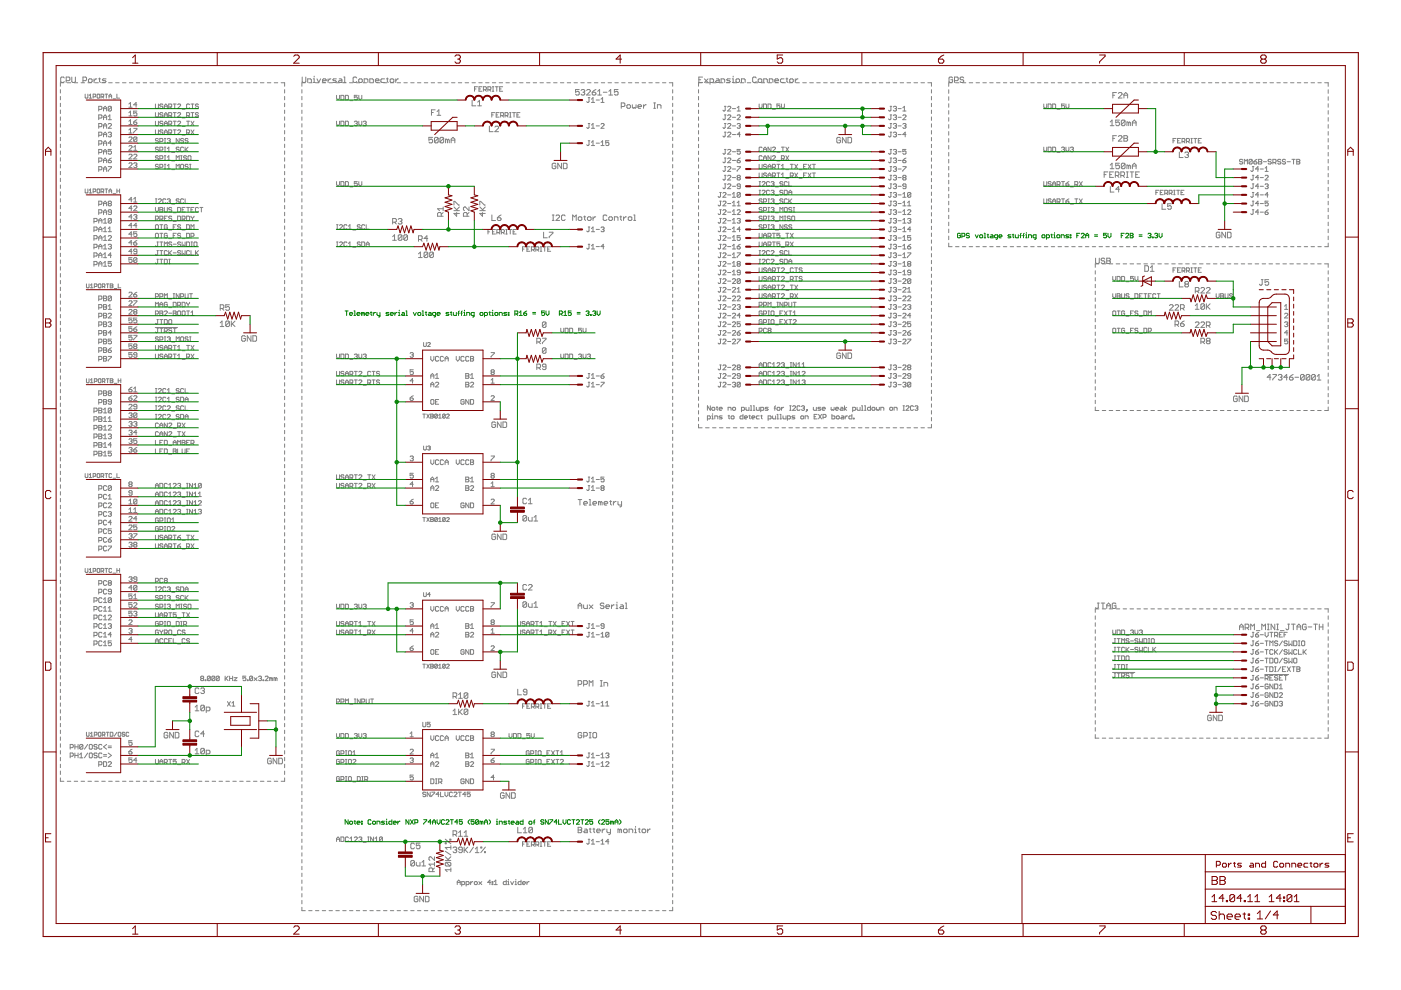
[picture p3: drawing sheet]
<svg xmlns="http://www.w3.org/2000/svg" width="297mm" height="210mm" viewBox="0 0 297 210" stroke-linecap="round" stroke-linejoin="round" font-family="sans-serif">
<g fill="#808080" stroke="#808080" stroke-width=".21">
<path d="M123 105.9v1.2z"/>
<path d="M122.6 105.9h.7z"/>
<path d="M124 107.1h.3z"/>
<path d="M123.8 106.9l.2 .2z"/>
<path d="M123.8 106.5v.4z"/>
<path d="M123.8 106.5l.2-.2z"/>
<path d="M124 106.3h.3z"/>
<path d="M124.3 106.3l.2 .2z"/>
<path d="M124.5 106.5v.2z"/>
<path d="M123.8 106.7h.7z"/>
<path d="M124.9 105.9h.2z"/>
<path d="M125.1 105.9v1.2z"/>
<path d="M124.9 107.1h.4z"/>
<path d="M125.9 107.1h.4z"/>
<path d="M125.7 106.9l.2 .2z"/>
<path d="M125.7 106.5v.4z"/>
<path d="M125.7 106.5l.2-.2z"/>
<path d="M125.9 106.3h.4z"/>
<path d="M126.3 106.3l.2 .2z"/>
<path d="M126.5 106.5v.2z"/>
<path d="M125.7 106.7h.8z"/>
<path d="M126.9 106.3v.8z"/>
<path d="M126.9 106.3h.2z"/>
<path d="M127.1 106.3l.2 .2z"/>
<path d="M127.3 106.5v.6z"/>
<path d="M127.3 106.5l.2-.2z"/>
<path d="M127.5 106.3l.2 .2z"/>
<path d="M127.7 106.5v.6z"/>
<path d="M128.3 107.1h.4z"/>
<path d="M128.1 106.9l.2 .2z"/>
<path d="M128.1 106.5v.4z"/>
<path d="M128.1 106.5l.2-.2z"/>
<path d="M128.3 106.3h.4z"/>
<path d="M128.7 106.3l.1 .2z"/>
<path d="M128.8 106.5v.2z"/>
<path d="M128.1 106.7h.7z"/>
<path d="M129.5 106.1v.8z"/>
<path d="M129.5 106.9l.1 .2z"/>
<path d="M129.3 106.3h.3z"/>
<path d="M130 106.3v.8z"/>
<path d="M130.4 106.3l-.4 .4z"/>
<path d="M130.4 106.3h.2z"/>
<path d="M131 106.3v.6z"/>
<path d="M131 106.9l.2 .2z"/>
<path d="M131.2 107.1h.6z"/>
<path d="M131.8 106.3v1z"/>
<path d="M131.8 107.3l-.2 .2z"/>
<path d="M131.4 107.5h.2z"/>
<path d="M117.1 46.7h.4z"/>
<path d="M117.3 45.6v1.1z"/>
<path d="M117.1 45.6h.4z"/>
<path d="M117.9 46.7h.7z"/>
<path d="M118.6 46l-.7 .7z"/>
<path d="M118.6 45.8v.2z"/>
<path d="M118.4 45.6l.2 .2z"/>
<path d="M118.1 45.6h.3z"/>
<path d="M118.1 45.6l-.2 .2z"/>
<path d="M119.6 45.6l.2 .2z"/>
<path d="M119.3 45.6h.3z"/>
<path d="M119.3 45.6l-.2 .2z"/>
<path d="M119.1 45.8v.7z"/>
<path d="M119.1 46.5l.2 .2z"/>
<path d="M119.3 46.7h.3z"/>
<path d="M119.6 46.7l.2-.2z"/>
<path d="M121.4 45.6v1.1z"/>
<path d="M121.4 45.6l.4 .4z"/>
<path d="M121.8 46l.4-.4z"/>
<path d="M122.2 45.6v1.1z"/>
<path d="M122.8 46.7h.4z"/>
<path d="M123.2 46.7l.2-.2z"/>
<path d="M123.4 46.2v.3z"/>
<path d="M123.2 46l.2 .2z"/>
<path d="M122.8 46h.4z"/>
<path d="M122.8 46l-.2 .2z"/>
<path d="M122.6 46.2v.3z"/>
<path d="M122.6 46.5l.2 .2z"/>
<path d="M124 45.8v.7z"/>
<path d="M124 46.5l.2 .2z"/>
<path d="M123.8 46h.4z"/>
<path d="M124.8 46.7h.3z"/>
<path d="M125.1 46.7l.2-.2z"/>
<path d="M125.3 46.2v.3z"/>
<path d="M125.1 46l.2 .2z"/>
<path d="M124.8 46h.3z"/>
<path d="M124.5 46.2l.3-.2z"/>
<path d="M124.5 46.2v.3z"/>
<path d="M124.5 46.5l.3 .2z"/>
<path d="M125.7 46v.7z"/>
<path d="M125.7 46.4l.4-.4z"/>
<path d="M126.1 46h.2z"/>
<path d="M128.5 45.6l.2 .2z"/>
<path d="M128.1 45.6h.4z"/>
<path d="M128.1 45.6l-.2 .2z"/>
<path d="M127.9 45.8v.7z"/>
<path d="M127.9 46.5l.2 .2z"/>
<path d="M128.1 46.7h.4z"/>
<path d="M128.5 46.7l.2-.2z"/>
<path d="M129.3 46.7h.3z"/>
<path d="M129.6 46.7l.2-.2z"/>
<path d="M129.8 46.2v.3z"/>
<path d="M129.6 46l.2 .2z"/>
<path d="M129.3 46h.3z"/>
<path d="M129.3 46l-.2 .2z"/>
<path d="M129.1 46.2v.3z"/>
<path d="M129.1 46.5l.2 .2z"/>
<path d="M130.3 46v.7z"/>
<path d="M130.3 46h.5z"/>
<path d="M130.8 46l.2 .2z"/>
<path d="M131 46.2v.5z"/>
<path d="M131.6 45.8v.7z"/>
<path d="M131.6 46.5l.2 .2z"/>
<path d="M131.4 46h.4z"/>
<path d="M132.2 46v.7z"/>
<path d="M132.2 46.4l.4-.4z"/>
<path d="M132.6 46h.2z"/>
<path d="M133.4 46.7h.4z"/>
<path d="M133.8 46.7l.2-.2z"/>
<path d="M134 46.2v.3z"/>
<path d="M133.8 46l.2 .2z"/>
<path d="M133.4 46h.4z"/>
<path d="M133.4 46l-.2 .2z"/>
<path d="M133.2 46.2v.3z"/>
<path d="M133.2 46.5l.2 .2z"/>
<path d="M134.4 45.6h.2z"/>
<path d="M134.6 45.6v1.1z"/>
<path d="M134.4 46.7h.4z"/>
<path d="M131.7 21.8v1.2z"/>
<path d="M131.7 21.8h.6z"/>
<path d="M132.3 21.8l.2 .2z"/>
<path d="M132.5 22v.4z"/>
<path d="M132.5 22.4l-.2 .2z"/>
<path d="M131.7 22.6h.6z"/>
<path d="M133.1 23h.4z"/>
<path d="M133.7 22.8l-.2 .2z"/>
<path d="M133.7 22.4v.4z"/>
<path d="M133.5 22.2l.2 .2z"/>
<path d="M133.1 22.2h.4z"/>
<path d="M133.1 22.2l-.2 .2z"/>
<path d="M132.9 22.4v.4z"/>
<path d="M132.9 22.8l.2 .2z"/>
<path d="M134.1 22.2v.6z"/>
<path d="M134.1 22.8l.2 .2z"/>
<path d="M134.5 22.8l-.2 .2z"/>
<path d="M134.5 22.8l.2 .2z"/>
<path d="M134.9 22.8l-.2 .2z"/>
<path d="M134.9 22.2v.6z"/>
<path d="M135.4 23h.4z"/>
<path d="M135.3 22.8l.1 .2z"/>
<path d="M135.3 22.4v.4z"/>
<path d="M135.3 22.4l.1-.2z"/>
<path d="M135.4 22.2h.4z"/>
<path d="M135.8 22.2l.2 .2z"/>
<path d="M136 22.4v.2z"/>
<path d="M135.3 22.6h.7z"/>
<path d="M136.4 22.2v.8z"/>
<path d="M136.4 22.6l.4-.4z"/>
<path d="M136.8 22.2h.2z"/>
<path d="M138.6 23h.4z"/>
<path d="M138.8 21.8v1.2z"/>
<path d="M138.6 21.8h.4z"/>
<path d="M139.4 22.2v.8z"/>
<path d="M139.4 22.2h.6z"/>
<path d="M140 22.2l.1 .2z"/>
<path d="M140.1 22.4v.6z"/>
<path d="M122.6 175.4v1.2z"/>
<path d="M122.6 175.4h.5z"/>
<path d="M123.1 175.4l.2 .2z"/>
<path d="M123.3 175.6v.2z"/>
<path d="M123.3 175.8l-.2 .2z"/>
<path d="M123.1 176l.2 .2z"/>
<path d="M123.3 176.2v.2z"/>
<path d="M123.3 176.4l-.2 .2z"/>
<path d="M122.6 176.6h.5z"/>
<path d="M122.6 176h.5z"/>
<path d="M124 175.8h.3z"/>
<path d="M124.3 175.8l.2 .2z"/>
<path d="M124.5 176v.6z"/>
<path d="M124 176.6h.5z"/>
<path d="M123.8 176.4l.2 .2z"/>
<path d="M123.8 176.4l.2-.2z"/>
<path d="M124 176.2h.5z"/>
<path d="M125.1 175.6v.8z"/>
<path d="M125.1 176.4l.2 .2z"/>
<path d="M124.9 175.8h.4z"/>
<path d="M125.9 175.6v.8z"/>
<path d="M125.9 176.4l.2 .2z"/>
<path d="M125.7 175.8h.4z"/>
<path d="M126.7 176.6h.4z"/>
<path d="M126.5 176.4l.2 .2z"/>
<path d="M126.5 176v.4z"/>
<path d="M126.5 176l.2-.2z"/>
<path d="M126.7 175.8h.4z"/>
<path d="M127.1 175.8l.2 .2z"/>
<path d="M127.3 176v.2z"/>
<path d="M126.5 176.2h.8z"/>
<path d="M127.7 175.8v.8z"/>
<path d="M127.7 176.2l.4-.4z"/>
<path d="M128.1 175.8h.2z"/>
<path d="M128.7 175.8v.6z"/>
<path d="M128.7 176.4l.2 .2z"/>
<path d="M128.9 176.6h.5z"/>
<path d="M129.4 175.8v.9z"/>
<path d="M129.4 176.7l-.2 .3z"/>
<path d="M129.1 177h.1z"/>
<path d="M131 175.8v.8z"/>
<path d="M131 175.8h.2z"/>
<path d="M131.2 175.8l.2 .2z"/>
<path d="M131.4 176v.6z"/>
<path d="M131.4 176l.2-.2z"/>
<path d="M131.6 175.8l.2 .2z"/>
<path d="M131.8 176v.6z"/>
<path d="M132.4 176.6h.4z"/>
<path d="M132.8 176.6l.2-.2z"/>
<path d="M133 176v.4z"/>
<path d="M132.8 175.8l.2 .2z"/>
<path d="M132.4 175.8h.4z"/>
<path d="M132.4 175.8l-.2 .2z"/>
<path d="M132.2 176v.4z"/>
<path d="M132.2 176.4l.2 .2z"/>
<path d="M133.4 175.8v.8z"/>
<path d="M133.4 175.8h.6z"/>
<path d="M134 175.8l.2 .2z"/>
<path d="M134.2 176v.6z"/>
<path d="M134.6 175.8h.1z"/>
<path d="M134.7 175.8v.8z"/>
<path d="M134.6 176.6h.3z"/>
<path d="M134.7 175.2v.2z"/>
<path d="M135.5 175.6v.8z"/>
<path d="M135.5 176.4l.2 .2z"/>
<path d="M135.3 175.8h.4z"/>
<path d="M136.3 176.6h.4z"/>
<path d="M136.7 176.6l.2-.2z"/>
<path d="M136.9 176v.4z"/>
<path d="M136.7 175.8l.2 .2z"/>
<path d="M136.3 175.8h.4z"/>
<path d="M136.3 175.8l-.2 .2z"/>
<path d="M136.1 176v.4z"/>
<path d="M136.1 176.4l.2 .2z"/>
<path d="M137.3 175.8v.8z"/>
<path d="M137.3 176.2l.4-.4z"/>
<path d="M137.7 175.8h.2z"/>
<path d="M123.1 155.3l.2 .2z"/>
<path d="M122.8 155.3h.3z"/>
<path d="M122.8 155.3l-.2 .2z"/>
<path d="M122.6 155.5v.8z"/>
<path d="M122.6 156.3l.2 .1z"/>
<path d="M122.8 156.4h.3z"/>
<path d="M123.1 156.4l.2-.1z"/>
<path d="M123.3 155.9v.4z"/>
<path d="M123 155.9h.3z"/>
<path d="M123.8 155.3v1.1z"/>
<path d="M123.8 155.3h.5z"/>
<path d="M124.3 155.3l.2 .2z"/>
<path d="M124.5 155.5v.4z"/>
<path d="M124.5 155.9l-.2 .2z"/>
<path d="M123.8 156.1h.5z"/>
<path d="M124.9 156.4h.4z"/>
<path d="M125.1 155.3v1.1z"/>
<path d="M124.9 155.3h.4z"/>
<path d="M125.9 155.3h.4z"/>
<path d="M125.7 155.5l.2-.2z"/>
<path d="M125.7 155.5v.8z"/>
<path d="M125.7 156.3l.2 .1z"/>
<path d="M125.9 156.4h.4z"/>
<path d="M126.3 156.4l.2-.1z"/>
<path d="M126.5 155.5v.8z"/>
<path d="M126.3 155.3l.2 .2z"/>
<path d="M64 192.4v.7z"/>
<path d="M64 190.9v.7z"/>
<path d="M64 189.5v.7z"/>
<path d="M64 188v.7z"/>
<path d="M64 186.6v.7z"/>
<path d="M64 185.1v.8z"/>
<path d="M64 183.7v.7z"/>
<path d="M64 182.2v.8z"/>
<path d="M64 180.8v.7z"/>
<path d="M64 179.3v.8z"/>
<path d="M64 177.9v.7z"/>
<path d="M64 176.5v.7z"/>
<path d="M64 175v.7z"/>
<path d="M64 173.6v.7z"/>
<path d="M64 172.1v.7z"/>
<path d="M64 170.7v.7z"/>
<path d="M64 169.2v.8z"/>
<path d="M64 167.8v.7z"/>
<path d="M64 166.3v.8z"/>
<path d="M64 164.9v.7z"/>
<path d="M64 163.5v.7z"/>
<path d="M64 162v.8z"/>
<path d="M64 160.6v.7z"/>
<path d="M64 159.1v.8z"/>
<path d="M64 157.7v.7z"/>
<path d="M64 156.2v.8z"/>
<path d="M64 154.8v.7z"/>
<path d="M64 153.4v.7z"/>
<path d="M64 151.9v.7z"/>
<path d="M64 150.5v.7z"/>
<path d="M64 149v.7z"/>
<path d="M64 147.6v.7z"/>
<path d="M64 146.1v.8z"/>
<path d="M64 144.7v.7z"/>
<path d="M64 143.2v.8z"/>
<path d="M64 141.8v.7z"/>
<path d="M64 140.4v.7z"/>
<path d="M64 138.9v.7z"/>
<path d="M64 137.5v.7z"/>
<path d="M64 136v.7z"/>
<path d="M64 134.6v.7z"/>
<path d="M64 133.1v.8z"/>
<path d="M64 131.7v.7z"/>
<path d="M64 130.2v.8z"/>
<path d="M64 128.8v.7z"/>
<path d="M64 127.3v.8z"/>
<path d="M64 125.9v.7z"/>
<path d="M64 124.5v.7z"/>
<path d="M64 123v.7z"/>
<path d="M64 121.6v.7z"/>
<path d="M64 120.1v.7z"/>
<path d="M64 118.7v.7z"/>
<path d="M64 117.2v.8z"/>
<path d="M64 115.8v.7z"/>
<path d="M64 114.3v.8z"/>
<path d="M64 112.9v.7z"/>
<path d="M64 111.5v.7z"/>
<path d="M64 110v.7z"/>
<path d="M64 108.6v.7z"/>
<path d="M64 107.1v.7z"/>
<path d="M64 105.7v.7z"/>
<path d="M64 104.2v.8z"/>
<path d="M64 102.8v.7z"/>
<path d="M64 101.3v.8z"/>
<path d="M64 99.9v.7z"/>
<path d="M64 98.5v.7z"/>
<path d="M64 97v.7z"/>
<path d="M64 95.6v.7z"/>
<path d="M64 94.1v.7z"/>
<path d="M64 92.7v.7z"/>
<path d="M64 91.2v.8z"/>
<path d="M64 89.8v.7z"/>
<path d="M64 88.3v.8z"/>
<path d="M64 86.9v.7z"/>
<path d="M64 85.4v.8z"/>
<path d="M64 84v.7z"/>
<path d="M64 82.6v.7z"/>
<path d="M64 81.1v.8z"/>
<path d="M64 79.7v.7z"/>
<path d="M64 78.2v.8z"/>
<path d="M64 76.8v.7z"/>
<path d="M64 75.4v.7z"/>
<path d="M64 73.9v.7z"/>
<path d="M64 72.5v.7z"/>
<path d="M64 71v.7z"/>
<path d="M64 69.6v.7z"/>
<path d="M64 68.1v.8z"/>
<path d="M64 66.7v.7z"/>
<path d="M64 65.2v.8z"/>
<path d="M64 63.8v.7z"/>
<path d="M64 62.3v.8z"/>
<path d="M64 60.9v.7z"/>
<path d="M64 59.5v.7z"/>
<path d="M64 58v.7z"/>
<path d="M64 56.6v.7z"/>
<path d="M64 55.1v.7z"/>
<path d="M64 53.7v.7z"/>
<path d="M64 52.2v.8z"/>
<path d="M64 50.8v.7z"/>
<path d="M64 49.3v.8z"/>
<path d="M64 47.9v.7z"/>
<path d="M64 46.5v.7z"/>
<path d="M64 45v.7z"/>
<path d="M64 43.6v.7z"/>
<path d="M64 42.1v.7z"/>
<path d="M64 40.7v.7z"/>
<path d="M64 39.2v.8z"/>
<path d="M64 37.8v.7z"/>
<path d="M64 36.3v.8z"/>
<path d="M64 34.9v.7z"/>
<path d="M64 33.4v.8z"/>
<path d="M64 32v.7z"/>
<path d="M64 30.6v.7z"/>
<path d="M64 29.1v.7z"/>
<path d="M64 27.7v.7z"/>
<path d="M64 26.2v.7z"/>
<path d="M64 24.8v.7z"/>
<path d="M64 23.3v.8z"/>
<path d="M64 21.9v.7z"/>
<path d="M64 20.4v.8z"/>
<path d="M64 19v.7z"/>
<path d="M64 17.6v.7z"/>
<path d="M64 17.5h.7z"/>
<path d="M65.4 17.5h.8z"/>
<path d="M66.9 17.5h.7z"/>
<path d="M68.3 17.5h.7z"/>
<path d="M69.8 17.5h.7z"/>
<path d="M71.2 17.5h.7z"/>
<path d="M72.7 17.5h.7z"/>
<path d="M74.1 17.5h.7z"/>
<path d="M75.5 17.5h.8z"/>
<path d="M77 17.5h.7z"/>
<path d="M78.4 17.5h.7z"/>
<path d="M79.9 17.5h.7z"/>
<path d="M81.3 17.5h.7z"/>
<path d="M82.8 17.5h.7z"/>
<path d="M84.2 17.5h.7z"/>
<path d="M85.6 17.5h.8z"/>
<path d="M87.1 17.5h.7z"/>
<path d="M88.5 17.5h.7z"/>
<path d="M90 17.5h.7z"/>
<path d="M91.4 17.5h.7z"/>
<path d="M92.9 17.5h.7z"/>
<path d="M94.3 17.5h.7z"/>
<path d="M95.7 17.5h.8z"/>
<path d="M97.2 17.5h.7z"/>
<path d="M98.6 17.5h.8z"/>
<path d="M100.1 17.5h.7z"/>
<path d="M101.5 17.5h.7z"/>
<path d="M103 17.5h.7z"/>
<path d="M104.4 17.5h.7z"/>
<path d="M105.8 17.5h.8z"/>
<path d="M107.3 17.5h.7z"/>
<path d="M108.7 17.5h.8z"/>
<path d="M110.2 17.5h.7z"/>
<path d="M111.6 17.5h.7z"/>
<path d="M113.1 17.5h.7z"/>
<path d="M114.5 17.5h.7z"/>
<path d="M115.9 17.5h.7z"/>
<path d="M117.4 17.5h.7z"/>
<path d="M118.8 17.5h.7z"/>
<path d="M120.3 17.5h.7z"/>
<path d="M121.7 17.5h.7z"/>
<path d="M123.1 17.5h.8z"/>
<path d="M124.6 17.5h.7z"/>
<path d="M126 17.5h.8z"/>
<path d="M127.5 17.5h.7z"/>
<path d="M128.9 17.5h.7z"/>
<path d="M130.4 17.5h.7z"/>
<path d="M131.8 17.5h.7z"/>
<path d="M133.2 17.5h.8z"/>
<path d="M134.7 17.5h.7z"/>
<path d="M136.1 17.5h.8z"/>
<path d="M137.6 17.5h.7z"/>
<path d="M139 17.5h.7z"/>
<path d="M140.5 17.5h.7z"/>
<path d="M141.9 17.5h.7z"/>
<path d="M142.6 17.5v.8z"/>
<path d="M142.6 19v.7z"/>
<path d="M142.6 20.4v.8z"/>
<path d="M142.6 21.9v.7z"/>
<path d="M142.6 23.3v.7z"/>
<path d="M142.6 24.8v.7z"/>
<path d="M142.6 26.2v.7z"/>
<path d="M142.6 27.7v.7z"/>
<path d="M142.6 29.1v.7z"/>
<path d="M142.6 30.5v.8z"/>
<path d="M142.6 32v.7z"/>
<path d="M142.6 33.4v.8z"/>
<path d="M142.6 34.9v.7z"/>
<path d="M142.6 36.3v.8z"/>
<path d="M142.6 37.8v.7z"/>
<path d="M142.6 39.2v.7z"/>
<path d="M142.6 40.7v.7z"/>
<path d="M142.6 42.1v.7z"/>
<path d="M142.6 43.6v.7z"/>
<path d="M142.6 45v.7z"/>
<path d="M142.6 46.4v.8z"/>
<path d="M142.6 47.9v.7z"/>
<path d="M142.6 49.3v.8z"/>
<path d="M142.6 50.8v.7z"/>
<path d="M142.6 52.2v.7z"/>
<path d="M142.6 53.7v.7z"/>
<path d="M142.6 55.1v.7z"/>
<path d="M142.6 56.6v.7z"/>
<path d="M142.6 58v.7z"/>
<path d="M142.6 59.4v.8z"/>
<path d="M142.6 60.9v.7z"/>
<path d="M142.6 62.3v.8z"/>
<path d="M142.6 63.8v.7z"/>
<path d="M142.6 65.2v.8z"/>
<path d="M142.6 66.7v.7z"/>
<path d="M142.6 68.1v.7z"/>
<path d="M142.6 69.6v.7z"/>
<path d="M142.6 71v.7z"/>
<path d="M142.6 72.5v.7z"/>
<path d="M142.6 73.9v.7z"/>
<path d="M142.6 75.3v.8z"/>
<path d="M142.6 76.8v.7z"/>
<path d="M142.6 78.2v.8z"/>
<path d="M142.6 79.7v.7z"/>
<path d="M142.6 81.1v.7z"/>
<path d="M142.6 82.5v.8z"/>
<path d="M142.6 84v.7z"/>
<path d="M142.6 85.4v.8z"/>
<path d="M142.6 86.9v.7z"/>
<path d="M142.6 88.3v.8z"/>
<path d="M142.6 89.8v.7z"/>
<path d="M142.6 91.2v.7z"/>
<path d="M142.6 92.7v.7z"/>
<path d="M142.6 94.1v.7z"/>
<path d="M142.6 95.6v.7z"/>
<path d="M142.6 97v.7z"/>
<path d="M142.6 98.4v.8z"/>
<path d="M142.6 99.9v.7z"/>
<path d="M142.6 101.3v.8z"/>
<path d="M142.6 102.8v.7z"/>
<path d="M142.6 104.2v.7z"/>
<path d="M142.6 105.7v.7z"/>
<path d="M142.6 107.1v.7z"/>
<path d="M142.6 108.6v.7z"/>
<path d="M142.6 110v.7z"/>
<path d="M142.6 111.4v.8z"/>
<path d="M142.6 112.9v.7z"/>
<path d="M142.6 114.3v.8z"/>
<path d="M142.6 115.8v.7z"/>
<path d="M142.6 117.2v.8z"/>
<path d="M142.6 118.7v.7z"/>
<path d="M142.6 120.1v.7z"/>
<path d="M142.6 121.6v.7z"/>
<path d="M142.6 123v.7z"/>
<path d="M142.6 124.5v.7z"/>
<path d="M142.6 125.9v.7z"/>
<path d="M142.6 127.3v.8z"/>
<path d="M142.6 128.8v.7z"/>
<path d="M142.6 130.2v.8z"/>
<path d="M142.6 131.7v.7z"/>
<path d="M142.6 133.1v.7z"/>
<path d="M142.6 134.6v.7z"/>
<path d="M142.6 136v.7z"/>
<path d="M142.6 137.5v.7z"/>
<path d="M142.6 138.9v.7z"/>
<path d="M142.6 140.3v.8z"/>
<path d="M142.6 141.8v.7z"/>
<path d="M142.6 143.2v.8z"/>
<path d="M142.6 144.7v.7z"/>
<path d="M142.6 146.1v.8z"/>
<path d="M142.6 147.6v.7z"/>
<path d="M142.6 149v.7z"/>
<path d="M142.6 150.5v.7z"/>
<path d="M142.6 151.9v.7z"/>
<path d="M142.6 153.4v.7z"/>
<path d="M142.6 154.8v.7z"/>
<path d="M142.6 156.2v.8z"/>
<path d="M142.6 157.7v.7z"/>
<path d="M142.6 159.1v.8z"/>
<path d="M142.6 160.6v.7z"/>
<path d="M142.6 162v.7z"/>
<path d="M142.6 163.4v.8z"/>
<path d="M142.6 164.9v.7z"/>
<path d="M142.6 166.3v.8z"/>
<path d="M142.6 167.8v.7z"/>
<path d="M142.6 169.2v.8z"/>
<path d="M142.6 170.7v.7z"/>
<path d="M142.6 172.1v.7z"/>
<path d="M142.6 173.6v.7z"/>
<path d="M142.6 175v.7z"/>
<path d="M142.6 176.5v.7z"/>
<path d="M142.6 177.9v.7z"/>
<path d="M142.6 179.3v.8z"/>
<path d="M142.6 180.8v.7z"/>
<path d="M142.6 182.2v.8z"/>
<path d="M142.6 183.7v.7z"/>
<path d="M142.6 185.1v.7z"/>
<path d="M142.6 186.6v.7z"/>
<path d="M142.6 188v.7z"/>
<path d="M142.6 189.5v.7z"/>
<path d="M142.6 190.9v.7z"/>
<path d="M142.6 192.3v.8z"/>
<path d="M141.9 193.1h.7z"/>
<path d="M140.5 193.1h.7z"/>
<path d="M139 193.1h.7z"/>
<path d="M137.6 193.1h.7z"/>
<path d="M136.1 193.1h.8z"/>
<path d="M134.7 193.1h.7z"/>
<path d="M133.2 193.1h.8z"/>
<path d="M131.8 193.1h.7z"/>
<path d="M130.4 193.1h.7z"/>
<path d="M128.9 193.1h.7z"/>
<path d="M127.5 193.1h.7z"/>
<path d="M126 193.1h.8z"/>
<path d="M124.6 193.1h.7z"/>
<path d="M123.1 193.1h.8z"/>
<path d="M121.7 193.1h.7z"/>
<path d="M120.3 193.1h.7z"/>
<path d="M118.8 193.1h.7z"/>
<path d="M117.4 193.1h.7z"/>
<path d="M115.9 193.1h.7z"/>
<path d="M114.5 193.1h.7z"/>
<path d="M113.1 193.1h.7z"/>
<path d="M111.6 193.1h.7z"/>
<path d="M110.2 193.1h.7z"/>
<path d="M108.7 193.1h.8z"/>
<path d="M107.3 193.1h.7z"/>
<path d="M105.8 193.1h.8z"/>
<path d="M104.4 193.1h.7z"/>
<path d="M103 193.1h.7z"/>
<path d="M101.5 193.1h.7z"/>
<path d="M100.1 193.1h.7z"/>
<path d="M98.6 193.1h.8z"/>
<path d="M97.2 193.1h.7z"/>
<path d="M95.7 193.1h.8z"/>
<path d="M94.3 193.1h.7z"/>
<path d="M92.9 193.1h.7z"/>
<path d="M91.4 193.1h.7z"/>
<path d="M90 193.1h.7z"/>
<path d="M88.5 193.1h.7z"/>
<path d="M87.1 193.1h.7z"/>
<path d="M85.6 193.1h.8z"/>
<path d="M84.2 193.1h.7z"/>
<path d="M82.8 193.1h.7z"/>
<path d="M81.3 193.1h.7z"/>
<path d="M79.9 193.1h.7z"/>
<path d="M78.4 193.1h.7z"/>
<path d="M77 193.1h.7z"/>
<path d="M75.5 193.1h.8z"/>
<path d="M74.1 193.1h.7z"/>
<path d="M72.7 193.1h.7z"/>
<path d="M71.2 193.1h.7z"/>
<path d="M69.8 193.1h.7z"/>
<path d="M68.3 193.1h.7z"/>
<path d="M66.9 193.1h.7z"/>
<path d="M65.4 193.1h.8z"/>
<path d="M64 193.1h.7z"/>
<path d="M201.1 17.5v.8z"/>
<path d="M201.1 19v.8z"/>
<path d="M201.1 20.5v.8z"/>
<path d="M201.1 22v.7z"/>
<path d="M201.1 23.5v.7z"/>
<path d="M201.1 24.9v.8z"/>
<path d="M201.1 26.4v.8z"/>
<path d="M201.1 27.9v.8z"/>
<path d="M201.1 29.4v.7z"/>
<path d="M201.1 30.8v.8z"/>
<path d="M201.1 32.3v.8z"/>
<path d="M201.1 33.8v.8z"/>
<path d="M201.1 35.3v.7z"/>
<path d="M201.1 36.8v.7z"/>
<path d="M201.1 38.2v.8z"/>
<path d="M201.1 39.7v.8z"/>
<path d="M201.1 41.2v.8z"/>
<path d="M201.1 42.7v.7z"/>
<path d="M201.1 44.2v.7z"/>
<path d="M201.1 45.6v.8z"/>
<path d="M201.1 47.1v.8z"/>
<path d="M201.1 48.6v.7z"/>
<path d="M201.1 50.1v.7z"/>
<path d="M201.1 51.5v.8z"/>
<path d="M201.1 52.3h.8z"/>
<path d="M202.6 52.3h.7z"/>
<path d="M204 52.3h.8z"/>
<path d="M205.5 52.3h.7z"/>
<path d="M206.9 52.3h.8z"/>
<path d="M208.4 52.3h.7z"/>
<path d="M209.8 52.3h.8z"/>
<path d="M211.3 52.3h.7z"/>
<path d="M212.7 52.3h.8z"/>
<path d="M214.2 52.3h.7z"/>
<path d="M215.6 52.3h.8z"/>
<path d="M217.1 52.3h.7z"/>
<path d="M218.5 52.3h.8z"/>
<path d="M220 52.3h.7z"/>
<path d="M221.4 52.3h.8z"/>
<path d="M222.9 52.3h.7z"/>
<path d="M224.3 52.3h.8z"/>
<path d="M225.8 52.3h.7z"/>
<path d="M227.2 52.3h.8z"/>
<path d="M228.7 52.3h.7z"/>
<path d="M230.1 52.3h.8z"/>
<path d="M231.6 52.3h.7z"/>
<path d="M233 52.3h.8z"/>
<path d="M234.5 52.3h.7z"/>
<path d="M235.9 52.3h.8z"/>
<path d="M237.4 52.3h.7z"/>
<path d="M238.8 52.3h.8z"/>
<path d="M240.3 52.3h.7z"/>
<path d="M241.7 52.3h.8z"/>
<path d="M243.2 52.3h.7z"/>
<path d="M244.6 52.3h.8z"/>
<path d="M246.1 52.3h.7z"/>
<path d="M247.5 52.3h.7z"/>
<path d="M249 52.3h.7z"/>
<path d="M250.4 52.3h.7z"/>
<path d="M251.9 52.3h.7z"/>
<path d="M253.3 52.3h.7z"/>
<path d="M254.8 52.3h.7z"/>
<path d="M256.2 52.3h.7z"/>
<path d="M257.7 52.3h.7z"/>
<path d="M259.1 52.3h.7z"/>
<path d="M260.6 52.3h.7z"/>
<path d="M262 52.3h.7z"/>
<path d="M263.5 52.3h.7z"/>
<path d="M264.9 52.3h.7z"/>
<path d="M266.4 52.3h.7z"/>
<path d="M267.8 52.3h.7z"/>
<path d="M269.3 52.3h.7z"/>
<path d="M270.7 52.3h.7z"/>
<path d="M272.2 52.3h.7z"/>
<path d="M273.6 52.3h.7z"/>
<path d="M275.1 52.3h.7z"/>
<path d="M276.5 52.3h.7z"/>
<path d="M278 52.3h.7z"/>
<path d="M279.4 52.3h.7z"/>
<path d="M280.9 52.3h.7z"/>
<path d="M281.6 51.5v.8z"/>
<path d="M281.6 50.1v.7z"/>
<path d="M281.6 48.6v.7z"/>
<path d="M281.6 47.1v.8z"/>
<path d="M281.6 45.6v.8z"/>
<path d="M281.6 44.2v.7z"/>
<path d="M281.6 42.7v.7z"/>
<path d="M281.6 41.2v.8z"/>
<path d="M281.6 39.7v.8z"/>
<path d="M281.6 38.2v.8z"/>
<path d="M281.6 36.8v.7z"/>
<path d="M281.6 35.3v.7z"/>
<path d="M281.6 33.8v.8z"/>
<path d="M281.6 32.3v.8z"/>
<path d="M281.6 30.8v.8z"/>
<path d="M281.6 29.4v.7z"/>
<path d="M281.6 27.9v.8z"/>
<path d="M281.6 26.4v.8z"/>
<path d="M281.6 24.9v.8z"/>
<path d="M281.6 23.5v.7z"/>
<path d="M281.6 22v.7z"/>
<path d="M281.6 20.5v.8z"/>
<path d="M281.6 19v.8z"/>
<path d="M281.6 17.5v.8z"/>
<path d="M280.9 17.5h.7z"/>
<path d="M279.4 17.5h.7z"/>
<path d="M278 17.5h.7z"/>
<path d="M276.5 17.5h.7z"/>
<path d="M275.1 17.5h.7z"/>
<path d="M273.6 17.5h.7z"/>
<path d="M272.2 17.5h.7z"/>
<path d="M270.7 17.5h.7z"/>
<path d="M269.3 17.5h.7z"/>
<path d="M267.8 17.5h.7z"/>
<path d="M266.4 17.5h.7z"/>
<path d="M264.9 17.5h.7z"/>
<path d="M263.5 17.5h.7z"/>
<path d="M262 17.5h.7z"/>
<path d="M260.6 17.5h.7z"/>
<path d="M259.1 17.5h.7z"/>
<path d="M257.7 17.5h.7z"/>
<path d="M256.2 17.5h.7z"/>
<path d="M254.8 17.5h.7z"/>
<path d="M253.3 17.5h.8z"/>
<path d="M251.9 17.5h.7z"/>
<path d="M250.4 17.5h.8z"/>
<path d="M249 17.5h.7z"/>
<path d="M247.5 17.5h.8z"/>
<path d="M246.1 17.5h.7z"/>
<path d="M244.6 17.5h.8z"/>
<path d="M243.2 17.5h.7z"/>
<path d="M241.7 17.5h.8z"/>
<path d="M240.3 17.5h.7z"/>
<path d="M238.8 17.5h.8z"/>
<path d="M237.4 17.5h.7z"/>
<path d="M235.9 17.5h.8z"/>
<path d="M234.5 17.5h.7z"/>
<path d="M233 17.5h.8z"/>
<path d="M231.6 17.5h.7z"/>
<path d="M230.1 17.5h.8z"/>
<path d="M228.7 17.5h.7z"/>
<path d="M227.2 17.5h.8z"/>
<path d="M225.8 17.5h.7z"/>
<path d="M224.3 17.5h.8z"/>
<path d="M222.9 17.5h.7z"/>
<path d="M221.4 17.5h.8z"/>
<path d="M220 17.5h.7z"/>
<path d="M218.5 17.5h.8z"/>
<path d="M217.1 17.5h.7z"/>
<path d="M215.6 17.5h.8z"/>
<path d="M214.2 17.5h.7z"/>
<path d="M212.7 17.5h.8z"/>
<path d="M211.3 17.5h.7z"/>
<path d="M209.8 17.5h.8z"/>
<path d="M208.4 17.5h.7z"/>
<path d="M206.9 17.5h.8z"/>
<path d="M205.5 17.5h.7z"/>
<path d="M204 17.5h.8z"/>
<path d="M202.6 17.5h.7z"/>
<path d="M201.1 17.5h.8z"/>
<path d="M232.2 55.9v.8z"/>
<path d="M232.2 57.4v.7z"/>
<path d="M232.2 58.8v.8z"/>
<path d="M232.2 60.3v.7z"/>
<path d="M232.2 61.7v.8z"/>
<path d="M232.2 63.2v.7z"/>
<path d="M232.2 64.6v.7z"/>
<path d="M232.2 66.1v.7z"/>
<path d="M232.2 67.5v.7z"/>
<path d="M232.2 69v.7z"/>
<path d="M232.2 70.4v.7z"/>
<path d="M232.2 71.8v.8z"/>
<path d="M232.2 73.3v.7z"/>
<path d="M232.2 74.7v.8z"/>
<path d="M232.2 76.2v.7z"/>
<path d="M232.2 77.6v.8z"/>
<path d="M232.2 79.1v.7z"/>
<path d="M232.2 80.5v.8z"/>
<path d="M232.2 82v.7z"/>
<path d="M232.2 83.4v.7z"/>
<path d="M232.2 84.9v.7z"/>
<path d="M232.2 86.3v.7z"/>
<path d="M232.2 87h.8z"/>
<path d="M233.7 87h.7z"/>
<path d="M235.2 87h.7z"/>
<path d="M236.6 87h.8z"/>
<path d="M238.1 87h.8z"/>
<path d="M239.6 87h.7z"/>
<path d="M241.1 87h.7z"/>
<path d="M242.5 87h.8z"/>
<path d="M244 87h.8z"/>
<path d="M245.5 87h.7z"/>
<path d="M247 87h.7z"/>
<path d="M248.4 87h.8z"/>
<path d="M249.9 87h.8z"/>
<path d="M251.4 87h.7z"/>
<path d="M252.9 87h.7z"/>
<path d="M254.3 87h.8z"/>
<path d="M255.8 87h.7z"/>
<path d="M257.3 87h.7z"/>
<path d="M258.7 87h.8z"/>
<path d="M260.2 87h.8z"/>
<path d="M261.7 87h.7z"/>
<path d="M263.2 87h.7z"/>
<path d="M264.6 87h.8z"/>
<path d="M266.1 87h.8z"/>
<path d="M267.6 87h.7z"/>
<path d="M269 87h.8z"/>
<path d="M270.5 87h.8z"/>
<path d="M272 87h.8z"/>
<path d="M273.5 87h.7z"/>
<path d="M275 87h.7z"/>
<path d="M276.4 87h.8z"/>
<path d="M277.9 87h.7z"/>
<path d="M279.4 87h.7z"/>
<path d="M280.8 87h.8z"/>
<path d="M281.6 86.3v.7z"/>
<path d="M281.6 84.9v.7z"/>
<path d="M281.6 83.4v.7z"/>
<path d="M281.6 82v.7z"/>
<path d="M281.6 80.5v.8z"/>
<path d="M281.6 79.1v.7z"/>
<path d="M281.6 77.6v.8z"/>
<path d="M281.6 76.2v.7z"/>
<path d="M281.6 74.7v.8z"/>
<path d="M281.6 73.3v.7z"/>
<path d="M281.6 71.9v.7z"/>
<path d="M281.6 70.4v.7z"/>
<path d="M281.6 69v.7z"/>
<path d="M281.6 67.5v.7z"/>
<path d="M281.6 66.1v.7z"/>
<path d="M281.6 64.6v.7z"/>
<path d="M281.6 63.2v.7z"/>
<path d="M281.6 61.7v.8z"/>
<path d="M281.6 60.3v.7z"/>
<path d="M281.6 58.8v.8z"/>
<path d="M281.6 57.4v.7z"/>
<path d="M281.6 55.9v.8z"/>
<path d="M280.8 55.9h.8z"/>
<path d="M279.4 55.9h.7z"/>
<path d="M277.9 55.9h.7z"/>
<path d="M276.4 55.9h.8z"/>
<path d="M275 55.9h.7z"/>
<path d="M273.5 55.9h.7z"/>
<path d="M272 55.9h.8z"/>
<path d="M270.5 55.9h.8z"/>
<path d="M269 55.9h.8z"/>
<path d="M267.6 55.9h.7z"/>
<path d="M266.1 55.9h.8z"/>
<path d="M264.6 55.9h.8z"/>
<path d="M263.2 55.9h.7z"/>
<path d="M261.7 55.9h.7z"/>
<path d="M260.2 55.9h.8z"/>
<path d="M258.7 55.9h.8z"/>
<path d="M257.3 55.9h.7z"/>
<path d="M255.8 55.9h.7z"/>
<path d="M254.3 55.9h.8z"/>
<path d="M252.9 55.9h.7z"/>
<path d="M251.4 55.9h.7z"/>
<path d="M249.9 55.9h.8z"/>
<path d="M248.4 55.9h.8z"/>
<path d="M247 55.9h.7z"/>
<path d="M245.5 55.9h.7z"/>
<path d="M244 55.9h.8z"/>
<path d="M242.5 55.9h.8z"/>
<path d="M241.1 55.9h.7z"/>
<path d="M239.6 55.9h.7z"/>
<path d="M238.1 55.9h.8z"/>
<path d="M236.6 55.9h.8z"/>
<path d="M235.2 55.9h.7z"/>
<path d="M233.7 55.9h.7z"/>
<path d="M232.2 55.9h.8z"/>
<path d="M280.8 156.5h.8z"/>
<path d="M279.4 156.5h.7z"/>
<path d="M277.9 156.5h.7z"/>
<path d="M276.4 156.5h.8z"/>
<path d="M275 156.5h.7z"/>
<path d="M273.5 156.5h.7z"/>
<path d="M272 156.5h.8z"/>
<path d="M270.5 156.5h.8z"/>
<path d="M269 156.5h.8z"/>
<path d="M267.6 156.5h.7z"/>
<path d="M266.1 156.5h.8z"/>
<path d="M264.6 156.5h.8z"/>
<path d="M263.2 156.5h.7z"/>
<path d="M261.7 156.5h.7z"/>
<path d="M260.2 156.5h.8z"/>
<path d="M258.7 156.5h.8z"/>
<path d="M257.3 156.5h.7z"/>
<path d="M255.8 156.5h.7z"/>
<path d="M254.3 156.5h.8z"/>
<path d="M252.9 156.5h.7z"/>
<path d="M251.4 156.5h.7z"/>
<path d="M249.9 156.5h.8z"/>
<path d="M248.4 156.5h.8z"/>
<path d="M247 156.5h.7z"/>
<path d="M245.5 156.5h.7z"/>
<path d="M244 156.5h.8z"/>
<path d="M242.5 156.5h.8z"/>
<path d="M241.1 156.5h.7z"/>
<path d="M239.6 156.5h.7z"/>
<path d="M238.1 156.5h.8z"/>
<path d="M236.6 156.5h.8z"/>
<path d="M235.2 156.5h.7z"/>
<path d="M233.7 156.5h.7z"/>
<path d="M232.2 156.5h.8z"/>
<path d="M232.2 155.7v.8z"/>
<path d="M232.2 154.3v.7z"/>
<path d="M232.2 152.8v.7z"/>
<path d="M232.2 151.3v.8z"/>
<path d="M232.2 149.8v.8z"/>
<path d="M232.2 148.3v.8z"/>
<path d="M232.2 146.9v.7z"/>
<path d="M232.2 145.4v.7z"/>
<path d="M232.2 143.9v.8z"/>
<path d="M232.2 142.4v.8z"/>
<path d="M232.2 140.9v.8z"/>
<path d="M232.2 139.4v.8z"/>
<path d="M232.2 138v.7z"/>
<path d="M232.2 136.5v.7z"/>
<path d="M232.2 135v.8z"/>
<path d="M232.2 133.5v.8z"/>
<path d="M232.2 132v.8z"/>
<path d="M232.2 130.6v.7z"/>
<path d="M232.2 129.1v.7z"/>
<path d="M232.2 129.1h.8z"/>
<path d="M233.7 129.1h.7z"/>
<path d="M235.2 129.1h.7z"/>
<path d="M236.6 129.1h.8z"/>
<path d="M238.1 129.1h.8z"/>
<path d="M239.6 129.1h.7z"/>
<path d="M241.1 129.1h.7z"/>
<path d="M242.5 129.1h.8z"/>
<path d="M244 129.1h.8z"/>
<path d="M245.5 129.1h.7z"/>
<path d="M247 129.1h.7z"/>
<path d="M248.4 129.1h.8z"/>
<path d="M249.9 129.1h.8z"/>
<path d="M251.4 129.1h.7z"/>
<path d="M252.9 129.1h.7z"/>
<path d="M254.3 129.1h.8z"/>
<path d="M255.8 129.1h.7z"/>
<path d="M257.3 129.1h.7z"/>
<path d="M258.7 129.1h.8z"/>
<path d="M260.2 129.1h.8z"/>
<path d="M261.7 129.1h.7z"/>
<path d="M263.2 129.1h.7z"/>
<path d="M264.6 129.1h.8z"/>
<path d="M266.1 129.1h.8z"/>
<path d="M267.6 129.1h.7z"/>
<path d="M269 129.1h.8z"/>
<path d="M270.5 129.1h.8z"/>
<path d="M272 129.1h.8z"/>
<path d="M273.5 129.1h.7z"/>
<path d="M275 129.1h.7z"/>
<path d="M276.4 129.1h.8z"/>
<path d="M277.9 129.1h.7z"/>
<path d="M279.4 129.1h.7z"/>
<path d="M280.8 129.1h.8z"/>
<path d="M281.6 129.1v.7z"/>
<path d="M281.6 130.6v.7z"/>
<path d="M281.6 132v.8z"/>
<path d="M281.6 133.5v.8z"/>
<path d="M281.6 135v.8z"/>
<path d="M281.6 136.5v.7z"/>
<path d="M281.6 138v.7z"/>
<path d="M281.6 139.4v.8z"/>
<path d="M281.6 140.9v.8z"/>
<path d="M281.6 142.4v.8z"/>
<path d="M281.6 143.9v.8z"/>
<path d="M281.6 145.4v.7z"/>
<path d="M281.6 146.9v.7z"/>
<path d="M281.6 148.3v.8z"/>
<path d="M281.6 149.8v.8z"/>
<path d="M281.6 151.3v.8z"/>
<path d="M281.6 152.8v.7z"/>
<path d="M281.6 154.3v.7z"/>
<path d="M281.6 155.7v.8z"/>
<path d="M12.8 17.5v.8z"/>
<path d="M12.8 19v.7z"/>
<path d="M12.8 20.4v.8z"/>
<path d="M12.8 21.9v.7z"/>
<path d="M12.8 23.3v.8z"/>
<path d="M12.8 24.8v.7z"/>
<path d="M12.8 26.2v.7z"/>
<path d="M12.8 27.7v.7z"/>
<path d="M12.8 29.1v.7z"/>
<path d="M12.8 30.6v.7z"/>
<path d="M12.8 32v.7z"/>
<path d="M12.8 33.4v.8z"/>
<path d="M12.8 34.9v.7z"/>
<path d="M12.8 36.3v.8z"/>
<path d="M12.8 37.8v.7z"/>
<path d="M12.8 39.2v.7z"/>
<path d="M12.8 40.7v.7z"/>
<path d="M12.8 42.1v.7z"/>
<path d="M12.8 43.6v.7z"/>
<path d="M12.8 45v.7z"/>
<path d="M12.8 46.4v.8z"/>
<path d="M12.8 47.9v.7z"/>
<path d="M12.8 49.3v.8z"/>
<path d="M12.8 50.8v.7z"/>
<path d="M12.8 52.2v.8z"/>
<path d="M12.8 53.7v.7z"/>
<path d="M12.8 55.1v.7z"/>
<path d="M12.8 56.6v.7z"/>
<path d="M12.8 58v.7z"/>
<path d="M12.8 59.5v.7z"/>
<path d="M12.8 60.9v.7z"/>
<path d="M12.8 62.3v.8z"/>
<path d="M12.8 63.8v.7z"/>
<path d="M12.8 65.2v.8z"/>
<path d="M12.8 66.7v.7z"/>
<path d="M12.8 68.1v.8z"/>
<path d="M12.8 69.6v.7z"/>
<path d="M12.8 71v.7z"/>
<path d="M12.8 72.5v.7z"/>
<path d="M12.8 73.9v.7z"/>
<path d="M12.8 75.4v.7z"/>
<path d="M12.8 76.8v.7z"/>
<path d="M12.8 78.2v.8z"/>
<path d="M12.8 79.7v.7z"/>
<path d="M12.8 81.1v.8z"/>
<path d="M12.8 82.6v.7z"/>
<path d="M12.8 84v.7z"/>
<path d="M12.8 85.4v.8z"/>
<path d="M12.8 86.9v.7z"/>
<path d="M12.8 88.3v.8z"/>
<path d="M12.8 89.8v.7z"/>
<path d="M12.8 91.2v.8z"/>
<path d="M12.8 92.7v.7z"/>
<path d="M12.8 94.1v.7z"/>
<path d="M12.8 95.6v.7z"/>
<path d="M12.8 97v.7z"/>
<path d="M12.8 98.5v.7z"/>
<path d="M12.8 99.9v.7z"/>
<path d="M12.8 101.3v.8z"/>
<path d="M12.8 102.8v.7z"/>
<path d="M12.8 104.2v.8z"/>
<path d="M12.8 105.7v.7z"/>
<path d="M12.8 107.1v.8z"/>
<path d="M12.8 108.6v.7z"/>
<path d="M12.8 110v.7z"/>
<path d="M12.8 111.5v.7z"/>
<path d="M12.8 112.9v.7z"/>
<path d="M12.8 114.4v.7z"/>
<path d="M12.8 115.8v.7z"/>
<path d="M12.8 117.2v.8z"/>
<path d="M12.8 118.7v.7z"/>
<path d="M12.8 120.1v.8z"/>
<path d="M12.8 121.6v.7z"/>
<path d="M12.8 123v.7z"/>
<path d="M12.8 124.5v.7z"/>
<path d="M12.8 125.9v.7z"/>
<path d="M12.8 127.4v.7z"/>
<path d="M12.8 128.8v.7z"/>
<path d="M12.8 130.2v.8z"/>
<path d="M12.8 131.7v.7z"/>
<path d="M12.8 133.1v.8z"/>
<path d="M12.8 134.6v.7z"/>
<path d="M12.8 136v.8z"/>
<path d="M12.8 137.5v.7z"/>
<path d="M12.8 138.9v.7z"/>
<path d="M12.8 140.4v.7z"/>
<path d="M12.8 141.8v.7z"/>
<path d="M12.8 143.3v.7z"/>
<path d="M12.8 144.7v.7z"/>
<path d="M12.8 146.1v.8z"/>
<path d="M12.8 147.6v.7z"/>
<path d="M12.8 149v.8z"/>
<path d="M12.8 150.5v.7z"/>
<path d="M12.8 151.9v.8z"/>
<path d="M12.8 153.4v.7z"/>
<path d="M12.8 154.8v.7z"/>
<path d="M12.8 156.3v.7z"/>
<path d="M12.8 157.7v.7z"/>
<path d="M12.8 159.2v.7z"/>
<path d="M12.8 160.6v.7z"/>
<path d="M12.8 162v.8z"/>
<path d="M12.8 163.5v.7z"/>
<path d="M12.8 164.9v.8z"/>
<path d="M12.8 165.7h.7z"/>
<path d="M14.3 165.7h.7z"/>
<path d="M15.7 165.7h.8z"/>
<path d="M17.2 165.7h.7z"/>
<path d="M18.6 165.7h.8z"/>
<path d="M20.1 165.7h.7z"/>
<path d="M21.6 165.7h.7z"/>
<path d="M23 165.7h.8z"/>
<path d="M24.5 165.7h.8z"/>
<path d="M26 165.7h.7z"/>
<path d="M27.4 165.7h.8z"/>
<path d="M28.9 165.7h.7z"/>
<path d="M30.4 165.7h.7z"/>
<path d="M31.8 165.7h.8z"/>
<path d="M33.3 165.7h.7z"/>
<path d="M34.7 165.7h.8z"/>
<path d="M36.2 165.7h.7z"/>
<path d="M37.7 165.7h.7z"/>
<path d="M39.1 165.7h.8z"/>
<path d="M40.6 165.7h.7z"/>
<path d="M42.1 165.7h.7z"/>
<path d="M43.5 165.7h.8z"/>
<path d="M45 165.7h.7z"/>
<path d="M46.4 165.7h.8z"/>
<path d="M47.9 165.7h.7z"/>
<path d="M49.4 165.7h.7z"/>
<path d="M50.8 165.7h.8z"/>
<path d="M52.3 165.7h.7z"/>
<path d="M53.7 165.7h.8z"/>
<path d="M55.2 165.7h.8z"/>
<path d="M56.7 165.7h.7z"/>
<path d="M58.1 165.7h.8z"/>
<path d="M59.6 165.7h.7z"/>
<path d="M60.3 164.9v.8z"/>
<path d="M60.3 163.5v.7z"/>
<path d="M60.3 162v.8z"/>
<path d="M60.3 160.6v.7z"/>
<path d="M60.3 159.2v.7z"/>
<path d="M60.3 157.7v.7z"/>
<path d="M60.3 156.3v.7z"/>
<path d="M60.3 154.8v.7z"/>
<path d="M60.3 153.4v.7z"/>
<path d="M60.3 151.9v.8z"/>
<path d="M60.3 150.5v.7z"/>
<path d="M60.3 149v.8z"/>
<path d="M60.3 147.6v.7z"/>
<path d="M60.3 146.2v.7z"/>
<path d="M60.3 144.7v.7z"/>
<path d="M60.3 143.3v.7z"/>
<path d="M60.3 141.8v.7z"/>
<path d="M60.3 140.4v.7z"/>
<path d="M60.3 138.9v.7z"/>
<path d="M60.3 137.5v.7z"/>
<path d="M60.3 136v.8z"/>
<path d="M60.3 134.6v.7z"/>
<path d="M60.3 133.1v.8z"/>
<path d="M60.3 131.7v.7z"/>
<path d="M60.3 130.3v.7z"/>
<path d="M60.3 128.8v.7z"/>
<path d="M60.3 127.4v.7z"/>
<path d="M60.3 125.9v.7z"/>
<path d="M60.3 124.5v.7z"/>
<path d="M60.3 123v.8z"/>
<path d="M60.3 121.6v.7z"/>
<path d="M60.3 120.1v.8z"/>
<path d="M60.3 118.7v.7z"/>
<path d="M60.3 117.2v.8z"/>
<path d="M60.3 115.8v.7z"/>
<path d="M60.3 114.4v.7z"/>
<path d="M60.3 112.9v.7z"/>
<path d="M60.3 111.5v.7z"/>
<path d="M60.3 110v.7z"/>
<path d="M60.3 108.6v.7z"/>
<path d="M60.3 107.1v.8z"/>
<path d="M60.3 105.7v.7z"/>
<path d="M60.3 104.2v.8z"/>
<path d="M60.3 102.8v.7z"/>
<path d="M60.3 101.4v.7z"/>
<path d="M60.3 99.9v.7z"/>
<path d="M60.3 98.5v.7z"/>
<path d="M60.3 97v.7z"/>
<path d="M60.3 95.6v.7z"/>
<path d="M60.3 94.1v.7z"/>
<path d="M60.3 92.7v.7z"/>
<path d="M60.3 91.2v.8z"/>
<path d="M60.3 89.8v.7z"/>
<path d="M60.3 88.3v.8z"/>
<path d="M60.3 86.9v.7z"/>
<path d="M60.3 85.5v.7z"/>
<path d="M60.3 84v.8z"/>
<path d="M60.3 82.6v.7z"/>
<path d="M60.3 81.1v.8z"/>
<path d="M60.3 79.7v.7z"/>
<path d="M60.3 78.2v.8z"/>
<path d="M60.3 76.8v.7z"/>
<path d="M60.3 75.4v.7z"/>
<path d="M60.3 73.9v.7z"/>
<path d="M60.3 72.5v.7z"/>
<path d="M60.3 71v.7z"/>
<path d="M60.3 69.6v.7z"/>
<path d="M60.3 68.1v.8z"/>
<path d="M60.3 66.7v.7z"/>
<path d="M60.3 65.2v.8z"/>
<path d="M60.3 63.8v.7z"/>
<path d="M60.3 62.4v.7z"/>
<path d="M60.3 60.9v.7z"/>
<path d="M60.3 59.5v.7z"/>
<path d="M60.3 58v.7z"/>
<path d="M60.3 56.6v.7z"/>
<path d="M60.3 55.1v.8z"/>
<path d="M60.3 53.7v.7z"/>
<path d="M60.3 52.2v.8z"/>
<path d="M60.3 50.8v.7z"/>
<path d="M60.3 49.3v.8z"/>
<path d="M60.3 47.9v.7z"/>
<path d="M60.3 46.5v.7z"/>
<path d="M60.3 45v.7z"/>
<path d="M60.3 43.6v.7z"/>
<path d="M60.3 42.1v.7z"/>
<path d="M60.3 40.7v.7z"/>
<path d="M60.3 39.2v.8z"/>
<path d="M60.3 37.8v.7z"/>
<path d="M60.3 36.3v.8z"/>
<path d="M60.3 34.9v.7z"/>
<path d="M60.3 33.4v.8z"/>
<path d="M60.3 32v.7z"/>
<path d="M60.3 30.6v.7z"/>
<path d="M60.3 29.1v.7z"/>
<path d="M60.3 27.7v.7z"/>
<path d="M60.3 26.2v.7z"/>
<path d="M60.3 24.8v.7z"/>
<path d="M60.3 23.3v.8z"/>
<path d="M60.3 21.9v.7z"/>
<path d="M60.3 20.4v.8z"/>
<path d="M60.3 19v.7z"/>
<path d="M60.3 17.6v.7z"/>
<path d="M59.6 17.5h.7z"/>
<path d="M58.1 17.5h.8z"/>
<path d="M56.7 17.5h.7z"/>
<path d="M55.2 17.5h.8z"/>
<path d="M53.7 17.5h.8z"/>
<path d="M52.3 17.5h.7z"/>
<path d="M50.8 17.5h.8z"/>
<path d="M49.4 17.5h.7z"/>
<path d="M47.9 17.5h.7z"/>
<path d="M46.4 17.5h.8z"/>
<path d="M45 17.5h.7z"/>
<path d="M43.5 17.5h.8z"/>
<path d="M42.1 17.5h.7z"/>
<path d="M40.6 17.5h.7z"/>
<path d="M39.1 17.5h.8z"/>
<path d="M37.7 17.5h.7z"/>
<path d="M36.2 17.5h.7z"/>
<path d="M34.7 17.5h.8z"/>
<path d="M33.3 17.5h.7z"/>
<path d="M31.8 17.5h.8z"/>
<path d="M30.4 17.5h.7z"/>
<path d="M28.9 17.5h.7z"/>
<path d="M27.4 17.5h.8z"/>
<path d="M26 17.5h.7z"/>
<path d="M24.5 17.5h.8z"/>
<path d="M23 17.5h.8z"/>
<path d="M21.6 17.5h.7z"/>
<path d="M20.1 17.5h.7z"/>
<path d="M18.6 17.5h.8z"/>
<path d="M17.2 17.5h.7z"/>
<path d="M15.7 17.5h.8z"/>
<path d="M14.3 17.5h.7z"/>
<path d="M12.8 17.5h.7z"/>
<path d="M96.9 186.9v.7z"/>
<path d="M96.9 186.9l.4-.3z"/>
<path d="M97.3 186.6l.3 .3z"/>
<path d="M97.6 186.9v.7z"/>
<path d="M96.9 187.1h.7z"/>
<path d="M97.9 186.9v1z"/>
<path d="M97.9 186.9h.5z"/>
<path d="M98.4 186.9l.1 .2z"/>
<path d="M98.5 187.1v.3z"/>
<path d="M98.5 187.4l-.1 .2z"/>
<path d="M97.9 187.6h.5z"/>
<path d="M98.8 186.9v1z"/>
<path d="M98.8 186.9h.5z"/>
<path d="M99.3 186.9l.2 .2z"/>
<path d="M99.5 187.1v.3z"/>
<path d="M99.5 187.4l-.2 .2z"/>
<path d="M98.8 187.6h.5z"/>
<path d="M99.8 186.9v.7z"/>
<path d="M99.8 187.2l.3-.3z"/>
<path d="M100.1 186.9h.1z"/>
<path d="M100.7 187.6h.3z"/>
<path d="M101.2 187.4l-.2 .2z"/>
<path d="M101.2 187.1v.3z"/>
<path d="M101 186.9l.2 .2z"/>
<path d="M100.7 186.9h.3z"/>
<path d="M100.7 186.9l-.1 .2z"/>
<path d="M100.6 187.1v.3z"/>
<path d="M100.6 187.4l.1 .2z"/>
<path d="M101.5 186.9l.7 .7z"/>
<path d="M101.5 187.6l.7-.7z"/>
<path d="M103.9 186.6v1z"/>
<path d="M103.9 186.6l-.5 .5z"/>
<path d="M103.4 187.1h.6z"/>
<path d="M104.3 186.9h.2z"/>
<path d="M104.5 186.9v.2z"/>
<path d="M104.3 187.1h.2z"/>
<path d="M104.3 186.9v.2z"/>
<path d="M104.3 187.4h.2z"/>
<path d="M104.5 187.4v.2z"/>
<path d="M104.3 187.6h.2z"/>
<path d="M104.3 187.4v.2z"/>
<path d="M104.8 186.9l.3-.3z"/>
<path d="M105.1 186.6v1z"/>
<path d="M104.8 187.6h.6z"/>
<path d="M107.3 186.6v1z"/>
<path d="M106.8 187.6h.5z"/>
<path d="M106.7 187.4l.1 .2z"/>
<path d="M106.7 187.1v.3z"/>
<path d="M106.8 186.9l-.1 .2z"/>
<path d="M106.8 186.9h.5z"/>
<path d="M107.6 186.9h.2z"/>
<path d="M107.8 186.9v.7z"/>
<path d="M107.6 187.6h.3z"/>
<path d="M107.8 186.5v.1z"/>
<path d="M108.3 186.9l.3 .7z"/>
<path d="M108.9 186.9l-.3 .7z"/>
<path d="M109.2 186.9h.2z"/>
<path d="M109.4 186.9v.7z"/>
<path d="M109.2 187.6h.3z"/>
<path d="M109.4 186.5v.1z"/>
<path d="M110.5 186.6v1z"/>
<path d="M110 187.6h.5z"/>
<path d="M109.8 187.4l.2 .2z"/>
<path d="M109.8 187.1v.3z"/>
<path d="M109.8 187.1l.2-.2z"/>
<path d="M110 186.9h.5z"/>
<path d="M110.9 187.6h.4z"/>
<path d="M110.8 187.4l.1 .2z"/>
<path d="M110.8 187.1v.3z"/>
<path d="M110.9 186.9l-.1 .2z"/>
<path d="M110.9 186.9h.4z"/>
<path d="M111.3 186.9l.1 .2z"/>
<path d="M111.4 187.1v.1z"/>
<path d="M110.8 187.2h.6z"/>
<path d="M111.7 186.9v.7z"/>
<path d="M111.7 187.2l.3-.3z"/>
<path d="M112 186.9h.2z"/>
<path d="M13.4 16.3l.2 .2z"/>
<path d="M13.1 16.3h.3z"/>
<path d="M13.1 16.3l-.2 .2z"/>
<path d="M12.9 16.5v.8z"/>
<path d="M12.9 17.3l.2 .2z"/>
<path d="M13.1 17.5h.3z"/>
<path d="M13.4 17.5l.2-.2z"/>
<path d="M14 16.3v1.2z"/>
<path d="M14 16.3h.6z"/>
<path d="M14.6 16.3l.2 .2z"/>
<path d="M14.8 16.5v.4z"/>
<path d="M14.8 16.9l-.2 .2z"/>
<path d="M14 17.1h.6z"/>
<path d="M15.2 16.3v1z"/>
<path d="M15.2 17.3l.2 .2z"/>
<path d="M15.4 17.5h.4z"/>
<path d="M15.8 17.5l.2-.2z"/>
<path d="M16 16.3v1z"/>
<path d="M17.6 16.3v1.2z"/>
<path d="M17.6 16.3h.6z"/>
<path d="M18.2 16.3l.2 .2z"/>
<path d="M18.4 16.5v.4z"/>
<path d="M18.4 16.9l-.2 .2z"/>
<path d="M17.6 17.1h.6z"/>
<path d="M18.9 17.5h.4z"/>
<path d="M19.3 17.5l.2-.2z"/>
<path d="M19.5 16.9v.4z"/>
<path d="M19.3 16.7l.2 .2z"/>
<path d="M18.9 16.7h.4z"/>
<path d="M18.9 16.7l-.1 .2z"/>
<path d="M18.8 16.9v.4z"/>
<path d="M18.8 17.3l.1 .2z"/>
<path d="M19.9 16.7v.8z"/>
<path d="M20.3 16.7l-.4 .4z"/>
<path d="M20.3 16.7h.2z"/>
<path d="M21.1 16.5v.8z"/>
<path d="M21.1 17.3l.2 .2z"/>
<path d="M20.9 16.7h.4z"/>
<path d="M21.7 17.5h.6z"/>
<path d="M22.3 17.5l.2-.2z"/>
<path d="M22.3 17.1l.2 .2z"/>
<path d="M21.9 17.1h.4z"/>
<path d="M21.7 16.9l.2 .2z"/>
<path d="M21.7 16.9l.2-.2z"/>
<path d="M21.9 16.7h.6z"/>
<path d="M64.1 16.3v1z"/>
<path d="M64.1 17.3l.2 .2z"/>
<path d="M64.3 17.5h.3z"/>
<path d="M64.6 17.5l.2-.2z"/>
<path d="M64.8 16.3v1z"/>
<path d="M65.2 16.7v.8z"/>
<path d="M65.2 16.7h.6z"/>
<path d="M65.8 16.7l.2 .2z"/>
<path d="M66 16.9v.6z"/>
<path d="M66.4 16.7h.2z"/>
<path d="M66.6 16.7v.8z"/>
<path d="M66.4 17.5h.4z"/>
<path d="M66.6 16.2v.1z"/>
<path d="M67.2 16.7l.4 .8z"/>
<path d="M68 16.7l-.4 .8z"/>
<path d="M68.6 17.5h.4z"/>
<path d="M68.4 17.3l.2 .2z"/>
<path d="M68.4 16.9v.4z"/>
<path d="M68.4 16.9l.2-.2z"/>
<path d="M68.6 16.7h.4z"/>
<path d="M69 16.7l.2 .2z"/>
<path d="M69.2 16.9v.2z"/>
<path d="M68.4 17.1h.8z"/>
<path d="M69.6 16.7v.8z"/>
<path d="M69.6 17.1l.4-.4z"/>
<path d="M70 16.7h.1z"/>
<path d="M70.5 17.5h.6z"/>
<path d="M71.1 17.5l.2-.2z"/>
<path d="M71.1 17.1l.2 .2z"/>
<path d="M70.7 17.1h.4z"/>
<path d="M70.5 16.9l.2 .2z"/>
<path d="M70.5 16.9l.2-.2z"/>
<path d="M70.7 16.7h.6z"/>
<path d="M71.9 16.7h.4z"/>
<path d="M72.3 16.7l.2 .2z"/>
<path d="M72.5 16.9v.6z"/>
<path d="M71.9 17.5h.6z"/>
<path d="M71.7 17.3l.2 .2z"/>
<path d="M71.7 17.3l.2-.2z"/>
<path d="M71.9 17.1h.6z"/>
<path d="M72.9 16.3h.2z"/>
<path d="M73.1 16.3v1.2z"/>
<path d="M72.9 17.5h.4z"/>
<path d="M75.4 16.3l.2 .2z"/>
<path d="M75.1 16.3h.3z"/>
<path d="M75.1 16.3l-.2 .2z"/>
<path d="M74.9 16.5v.8z"/>
<path d="M74.9 17.3l.2 .2z"/>
<path d="M75.1 17.5h.3z"/>
<path d="M75.4 17.5l.2-.2z"/>
<path d="M76.2 17.5h.4z"/>
<path d="M76.6 17.5l.2-.2z"/>
<path d="M76.8 16.9v.4z"/>
<path d="M76.6 16.7l.2 .2z"/>
<path d="M76.2 16.7h.4z"/>
<path d="M76.2 16.7l-.1 .2z"/>
<path d="M76.1 16.9v.4z"/>
<path d="M76.1 17.3l.1 .2z"/>
<path d="M77.2 16.7v.8z"/>
<path d="M77.2 16.7h.6z"/>
<path d="M77.8 16.7l.2 .2z"/>
<path d="M78 16.9v.6z"/>
<path d="M78.4 16.7v.8z"/>
<path d="M78.4 16.7h.6z"/>
<path d="M79 16.7l.2 .2z"/>
<path d="M79.2 16.9v.6z"/>
<path d="M79.8 17.5h.4z"/>
<path d="M79.6 17.3l.2 .2z"/>
<path d="M79.6 16.9v.4z"/>
<path d="M79.6 16.9l.2-.2z"/>
<path d="M79.8 16.7h.4z"/>
<path d="M80.2 16.7l.1 .2z"/>
<path d="M80.3 16.9v.2z"/>
<path d="M79.6 17.1h.7z"/>
<path d="M80.9 16.7h.6z"/>
<path d="M80.9 16.7l-.1 .2z"/>
<path d="M80.8 16.9v.4z"/>
<path d="M80.8 17.3l.1 .2z"/>
<path d="M80.9 17.5h.6z"/>
<path d="M82.1 16.5v.8z"/>
<path d="M82.1 17.3l.2 .2z"/>
<path d="M81.9 16.7h.4z"/>
<path d="M82.9 17.5h.4z"/>
<path d="M83.3 17.5l.2-.2z"/>
<path d="M83.5 16.9v.4z"/>
<path d="M83.3 16.7l.2 .2z"/>
<path d="M82.9 16.7h.4z"/>
<path d="M82.9 16.7l-.2 .2z"/>
<path d="M82.7 16.9v.4z"/>
<path d="M82.7 17.3l.2 .2z"/>
<path d="M83.9 16.7v.8z"/>
<path d="M83.9 17.1l.4-.4z"/>
<path d="M84.3 16.7h.2z"/>
<path d="M201.8 16.3l.2 .2z"/>
<path d="M201.4 16.3h.4z"/>
<path d="M201.4 16.3l-.2 .2z"/>
<path d="M201.2 16.5v.8z"/>
<path d="M201.2 17.3l.2 .2z"/>
<path d="M201.4 17.5h.4z"/>
<path d="M201.8 17.5l.2-.2z"/>
<path d="M202 16.9v.4z"/>
<path d="M201.6 16.9h.4z"/>
<path d="M202.4 16.3v1.2z"/>
<path d="M202.4 16.3h.6z"/>
<path d="M203 16.3l.2 .2z"/>
<path d="M203.2 16.5v.4z"/>
<path d="M203.2 16.9l-.2 .2z"/>
<path d="M202.4 17.1h.6z"/>
<path d="M204.1 16.3l.2 .2z"/>
<path d="M203.8 16.3h.3z"/>
<path d="M203.8 16.3l-.2 .2z"/>
<path d="M203.6 16.5v.2z"/>
<path d="M203.6 16.7l.2 .2z"/>
<path d="M203.8 16.9h.3z"/>
<path d="M204.1 16.9l.2 .2z"/>
<path d="M204.3 17.1v.2z"/>
<path d="M204.3 17.3l-.2 .2z"/>
<path d="M203.8 17.5h.3z"/>
<path d="M203.6 17.3l.2 .2z"/>
<path d="M232.3 54.7v1z"/>
<path d="M232.3 55.7l.2 .2z"/>
<path d="M232.5 55.9h.4z"/>
<path d="M232.9 55.9l.2-.2z"/>
<path d="M233.1 54.7v1z"/>
<path d="M234 54.7l.2 .2z"/>
<path d="M233.7 54.7h.3z"/>
<path d="M233.7 54.7l-.2 .2z"/>
<path d="M233.5 54.9v.2z"/>
<path d="M233.5 55.1l.2 .2z"/>
<path d="M233.7 55.3h.3z"/>
<path d="M234 55.3l.2 .2z"/>
<path d="M234.2 55.5v.2z"/>
<path d="M234.2 55.7l-.2 .2z"/>
<path d="M233.7 55.9h.3z"/>
<path d="M233.5 55.7l.2 .2z"/>
<path d="M234.7 54.7v1.2z"/>
<path d="M234.7 54.7h.5z"/>
<path d="M235.2 54.7l.2 .2z"/>
<path d="M235.4 54.9v.2z"/>
<path d="M235.4 55.1l-.2 .2z"/>
<path d="M235.2 55.3l.2 .2z"/>
<path d="M235.4 55.5v.2z"/>
<path d="M235.4 55.7l-.2 .2z"/>
<path d="M234.7 55.9h.5z"/>
<path d="M234.7 55.3h.5z"/>
<path d="M232.3 128.8l.2 .2z"/>
<path d="M232.5 129h.2z"/>
<path d="M232.7 129l.2-.2z"/>
<path d="M232.9 127.9v.9z"/>
<path d="M232.7 127.9h.4z"/>
<path d="M233.8 127.9v1.1z"/>
<path d="M233.5 127.9h.7z"/>
<path d="M234.7 128.2v.8z"/>
<path d="M234.7 128.2l.3-.3z"/>
<path d="M235 127.9l.4 .3z"/>
<path d="M235.4 128.2v.8z"/>
<path d="M234.7 128.4h.7z"/>
<path d="M236.4 127.9l.2 .2z"/>
<path d="M236 127.9h.4z"/>
<path d="M235.8 128.1l.2-.2z"/>
<path d="M235.8 128.1v.7z"/>
<path d="M235.8 128.8l.2 .2z"/>
<path d="M236 129h.4z"/>
<path d="M236.4 129l.2-.2z"/>
<path d="M236.6 128.4v.4z"/>
<path d="M236.2 128.4h.4z"/>
<path d="M122.6 128.2v.8z"/>
<path d="M122.6 128.2l.4-.3z"/>
<path d="M123 127.9l.3 .3z"/>
<path d="M123.3 128.2v.8z"/>
<path d="M122.6 128.4h.7z"/>
<path d="M123.7 128.2v.6z"/>
<path d="M123.7 128.8l.2 .2z"/>
<path d="M123.9 129h.6z"/>
<path d="M124.5 128.2v.8z"/>
<path d="M124.9 128.2l.8 .8z"/>
<path d="M124.9 129l.8-.8z"/>
<path d="M127.9 127.9l.2 .2z"/>
<path d="M127.5 127.9h.4z"/>
<path d="M127.3 128.1l.2-.2z"/>
<path d="M127.3 128.1v.1z"/>
<path d="M127.3 128.2l.2 .2z"/>
<path d="M127.5 128.4h.4z"/>
<path d="M127.9 128.4l.2 .2z"/>
<path d="M128.1 128.6v.2z"/>
<path d="M128.1 128.8l-.2 .2z"/>
<path d="M127.5 129h.4z"/>
<path d="M127.3 128.8l.2 .2z"/>
<path d="M128.7 129h.4z"/>
<path d="M128.5 128.8l.2 .2z"/>
<path d="M128.5 128.4v.4z"/>
<path d="M128.5 128.4l.2-.2z"/>
<path d="M128.7 128.2h.4z"/>
<path d="M129.1 128.2l.1 .2z"/>
<path d="M129.2 128.4v.2z"/>
<path d="M128.5 128.6h.7z"/>
<path d="M129.6 128.2v.8z"/>
<path d="M129.6 128.6l.4-.4z"/>
<path d="M130 128.2h.2z"/>
<path d="M130.6 128.2h.2z"/>
<path d="M130.8 128.2v.8z"/>
<path d="M130.6 129h.4z"/>
<path d="M130.8 127.7v.2z"/>
<path d="M131.6 128.2h.4z"/>
<path d="M132 128.2l.2 .2z"/>
<path d="M132.2 128.4v.6z"/>
<path d="M131.6 129h.6z"/>
<path d="M131.4 128.8l.2 .2z"/>
<path d="M131.6 128.6l-.2 .2z"/>
<path d="M131.6 128.6h.6z"/>
<path d="M132.6 127.9h.2z"/>
<path d="M132.8 127.9v1.1z"/>
<path d="M132.6 129h.4z"/>
<path d="M150 86v1z"/>
<path d="M150 86l.6 1z"/>
<path d="M150.6 86v1z"/>
<path d="M151.1 87h.3z"/>
<path d="M151.6 86.8l-.2 .2z"/>
<path d="M151.6 86.5v.3z"/>
<path d="M151.4 86.4l.2 .1z"/>
<path d="M151.1 86.4h.3z"/>
<path d="M150.9 86.5l.2-.1z"/>
<path d="M150.9 86.5v.3z"/>
<path d="M150.9 86.8l.2 .2z"/>
<path d="M152 86.2v.6z"/>
<path d="M152 86.8l.2 .2z"/>
<path d="M151.9 86.4h.3z"/>
<path d="M152.7 87h.3z"/>
<path d="M152.5 86.8l.2 .2z"/>
<path d="M152.5 86.5v.3z"/>
<path d="M152.5 86.5l.2-.1z"/>
<path d="M152.7 86.4h.3z"/>
<path d="M153 86.4l.1 .1z"/>
<path d="M153.1 86.5v.2z"/>
<path d="M152.5 86.7h.6z"/>
<path d="M154.4 86.4v.6z"/>
<path d="M154.4 86.4h.5z"/>
<path d="M154.9 86.4l.1 .1z"/>
<path d="M155 86.5v.5z"/>
<path d="M155.5 87h.3z"/>
<path d="M155.8 87l.2-.2z"/>
<path d="M156 86.5v.3z"/>
<path d="M155.8 86.4l.2 .1z"/>
<path d="M155.5 86.4h.3z"/>
<path d="M155.5 86.4l-.2 .1z"/>
<path d="M155.3 86.5v.3z"/>
<path d="M155.3 86.8l.2 .2z"/>
<path d="M157.2 86.4v.9z"/>
<path d="M157.2 86.4h.5z"/>
<path d="M157.7 86.4l.1 .1z"/>
<path d="M157.8 86.5v.3z"/>
<path d="M157.8 86.8l-.1 .2z"/>
<path d="M157.2 87h.5z"/>
<path d="M158.2 86.4v.4z"/>
<path d="M158.2 86.8l.1 .2z"/>
<path d="M158.3 87h.5z"/>
<path d="M158.8 86.4v.6z"/>
<path d="M159.1 86h.2z"/>
<path d="M159.3 86v1z"/>
<path d="M159.1 87h.3z"/>
<path d="M159.7 86h.2z"/>
<path d="M159.9 86v1z"/>
<path d="M159.7 87h.3z"/>
<path d="M160.4 86.4v.4z"/>
<path d="M160.4 86.8l.1 .2z"/>
<path d="M160.5 87h.5z"/>
<path d="M161 86.4v.6z"/>
<path d="M161.3 86.4v.9z"/>
<path d="M161.3 86.4h.5z"/>
<path d="M161.8 86.4l.1 .1z"/>
<path d="M161.9 86.5v.3z"/>
<path d="M161.9 86.8l-.1 .2z"/>
<path d="M161.3 87h.5z"/>
<path d="M162.2 87h.5z"/>
<path d="M162.7 87l.2-.2z"/>
<path d="M162.7 86.7l.2 .1z"/>
<path d="M162.4 86.7h.3z"/>
<path d="M162.2 86.5l.2 .2z"/>
<path d="M162.4 86.4l-.2 .1z"/>
<path d="M162.4 86.4h.5z"/>
<path d="M164.3 86.2v.8z"/>
<path d="M164.3 86.2l.1-.2z"/>
<path d="M164.1 86.5h.3z"/>
<path d="M164.9 87h.3z"/>
<path d="M165.4 86.8l-.2 .2z"/>
<path d="M165.4 86.5v.3z"/>
<path d="M165.2 86.4l.2 .1z"/>
<path d="M164.9 86.4h.3z"/>
<path d="M164.7 86.5l.2-.1z"/>
<path d="M164.7 86.5v.3z"/>
<path d="M164.7 86.8l.2 .2z"/>
<path d="M165.7 86.4v.6z"/>
<path d="M165.7 86.7l.3-.3z"/>
<path d="M166 86.4h.2z"/>
<path d="M167.4 87h.3z"/>
<path d="M167.6 86v1z"/>
<path d="M167.4 86h.3z"/>
<path d="M168 87h.7z"/>
<path d="M168 87l.7-.6z"/>
<path d="M168.7 86.2v.2z"/>
<path d="M168.5 86l.2 .2z"/>
<path d="M168.2 86h.3z"/>
<path d="M168.2 86l-.2 .2z"/>
<path d="M169.5 86l.1 .2z"/>
<path d="M169.1 86h.4z"/>
<path d="M169.1 86l-.1 .2z"/>
<path d="M169 86.2v.6z"/>
<path d="M169 86.8l.1 .2z"/>
<path d="M169.1 87h.4z"/>
<path d="M169.5 87l.1-.2z"/>
<path d="M169.9 86.2l.2-.2z"/>
<path d="M170.1 86h.3z"/>
<path d="M170.4 86l.2 .2z"/>
<path d="M170.6 86.2v.2z"/>
<path d="M170.6 86.4l-.2 .1z"/>
<path d="M170.2 86.5h.2z"/>
<path d="M170.4 86.5l.2 .2z"/>
<path d="M170.6 86.7v.1z"/>
<path d="M170.6 86.8l-.2 .2z"/>
<path d="M170.1 87h.3z"/>
<path d="M169.9 86.8l.2 .2z"/>
<path d="M170.9 87.3l.3-.3z"/>
<path d="M171.2 86.8v.2z"/>
<path d="M171 86.8h.2z"/>
<path d="M171 86.8v.2z"/>
<path d="M171 87h.2z"/>
<path d="M172.4 86.4v.4z"/>
<path d="M172.4 86.8l.2 .2z"/>
<path d="M172.6 87h.5z"/>
<path d="M173.1 86.4v.6z"/>
<path d="M173.4 87h.5z"/>
<path d="M173.9 87l.1-.2z"/>
<path d="M173.9 86.7l.1 .1z"/>
<path d="M173.5 86.7h.4z"/>
<path d="M173.4 86.5l.1 .2z"/>
<path d="M173.5 86.4l-.1 .1z"/>
<path d="M173.5 86.4h.5z"/>
<path d="M174.5 87h.3z"/>
<path d="M174.3 86.8l.2 .2z"/>
<path d="M174.3 86.5v.3z"/>
<path d="M174.3 86.5l.2-.1z"/>
<path d="M174.5 86.4h.3z"/>
<path d="M174.8 86.4l.2 .1z"/>
<path d="M175 86.5v.2z"/>
<path d="M174.3 86.7h.7z"/>
<path d="M176.2 86.4v.4z"/>
<path d="M176.2 86.8l.2 .2z"/>
<path d="M176.4 87l.1-.2z"/>
<path d="M176.5 86.8l.2 .2z"/>
<path d="M176.7 87l.1-.2z"/>
<path d="M176.8 86.4v.4z"/>
<path d="M177.3 87h.3z"/>
<path d="M177.2 86.8l.1 .2z"/>
<path d="M177.2 86.5v.3z"/>
<path d="M177.3 86.4l-.1 .1z"/>
<path d="M177.3 86.4h.3z"/>
<path d="M177.6 86.4l.2 .1z"/>
<path d="M177.8 86.5v.2z"/>
<path d="M177.2 86.7h.6z"/>
<path d="M178.3 86.4h.3z"/>
<path d="M178.6 86.4l.1 .1z"/>
<path d="M178.7 86.5v.5z"/>
<path d="M178.3 87h.4z"/>
<path d="M178.1 86.8l.2 .2z"/>
<path d="M178.1 86.8l.2-.1z"/>
<path d="M178.3 86.7h.4z"/>
<path d="M179 86v1z"/>
<path d="M179 86.7l.5 .3z"/>
<path d="M179 86.7l.5-.3z"/>
<path d="M180.8 86.4v.9z"/>
<path d="M180.8 86.4h.5z"/>
<path d="M181.3 86.4l.1 .1z"/>
<path d="M181.4 86.5v.3z"/>
<path d="M181.3 87l.1-.2z"/>
<path d="M180.8 87h.5z"/>
<path d="M181.7 86.4v.4z"/>
<path d="M181.7 86.8l.2 .2z"/>
<path d="M181.9 87h.5z"/>
<path d="M182.4 86.4v.6z"/>
<path d="M182.7 86h.1z"/>
<path d="M182.8 86v1z"/>
<path d="M182.7 87h.3z"/>
<path d="M183.3 86h.2z"/>
<path d="M183.5 86v1z"/>
<path d="M183.3 87h.3z"/>
<path d="M184.6 86v1z"/>
<path d="M184.1 87h.5z"/>
<path d="M183.9 86.8l.2 .2z"/>
<path d="M183.9 86.5v.3z"/>
<path d="M183.9 86.5l.2-.1z"/>
<path d="M184.1 86.4h.5z"/>
<path d="M185 87h.3z"/>
<path d="M185.3 87l.2-.2z"/>
<path d="M185.5 86.5v.3z"/>
<path d="M185.3 86.4l.2 .1z"/>
<path d="M185 86.4h.3z"/>
<path d="M185 86.4l-.1 .1z"/>
<path d="M184.9 86.5v.3z"/>
<path d="M184.9 86.8l.1 .2z"/>
<path d="M185.8 86.4v.4z"/>
<path d="M185.8 86.8l.2 .2z"/>
<path d="M186 87l.1-.2z"/>
<path d="M186.1 86.8l.2 .2z"/>
<path d="M186.3 87l.1-.2z"/>
<path d="M186.4 86.4v.4z"/>
<path d="M186.8 86.4v.6z"/>
<path d="M186.8 86.4h.4z"/>
<path d="M187.2 86.4l.2 .1z"/>
<path d="M187.4 86.5v.5z"/>
<path d="M188.8 87h.3z"/>
<path d="M189.1 87l.2-.2z"/>
<path d="M189.3 86.5v.3z"/>
<path d="M189.1 86.4l.2 .1z"/>
<path d="M188.8 86.4h.3z"/>
<path d="M188.8 86.4l-.2 .1z"/>
<path d="M188.6 86.5v.3z"/>
<path d="M188.6 86.8l.2 .2z"/>
<path d="M189.6 86.4v.6z"/>
<path d="M189.6 86.4h.5z"/>
<path d="M190.1 86.4l.1 .1z"/>
<path d="M190.2 86.5v.5z"/>
<path d="M191.5 87h.3z"/>
<path d="M191.6 86v1z"/>
<path d="M191.5 86h.3z"/>
<path d="M192.1 87h.6z"/>
<path d="M192.1 87l.6-.6z"/>
<path d="M192.7 86.2v.2z"/>
<path d="M192.6 86l.1 .2z"/>
<path d="M192.3 86h.3z"/>
<path d="M192.3 86l-.2 .2z"/>
<path d="M193.5 86l.2 .2z"/>
<path d="M193.2 86h.3z"/>
<path d="M193.2 86l-.2 .2z"/>
<path d="M193 86.2v.6z"/>
<path d="M193 86.8l.2 .2z"/>
<path d="M193.2 87h.3z"/>
<path d="M193.5 87l.2-.2z"/>
<path d="M194 86.2l.1-.2z"/>
<path d="M194.1 86h.4z"/>
<path d="M194.5 86l.1 .2z"/>
<path d="M194.6 86.2v.2z"/>
<path d="M194.6 86.4l-.1 .1z"/>
<path d="M194.3 86.5h.2z"/>
<path d="M194.5 86.5l.1 .2z"/>
<path d="M194.6 86.7v.1z"/>
<path d="M194.6 86.8l-.1 .2z"/>
<path d="M194.1 87h.4z"/>
<path d="M194 86.8l.1 .2z"/>
<path d="M122.6 144.3v1.2z"/>
<path d="M122.6 144.3h.5z"/>
<path d="M123.1 144.3l.2 .2z"/>
<path d="M123.3 144.5v.4z"/>
<path d="M123.3 144.9l-.2 .2z"/>
<path d="M122.6 145.1h.5z"/>
<path d="M123.7 144.3v1.2z"/>
<path d="M123.7 144.3h.6z"/>
<path d="M124.3 144.3l.2 .2z"/>
<path d="M124.5 144.5v.4z"/>
<path d="M124.5 144.9l-.2 .2z"/>
<path d="M123.7 145.1h.6z"/>
<path d="M124.9 144.3v1.2z"/>
<path d="M124.9 144.3l.4 .4z"/>
<path d="M125.3 144.7l.4-.4z"/>
<path d="M125.7 144.3v1.2z"/>
<path d="M127.3 145.5h.4z"/>
<path d="M127.5 144.3v1.2z"/>
<path d="M127.3 144.3h.4z"/>
<path d="M128.1 144.7v.8z"/>
<path d="M128.1 144.7h.6z"/>
<path d="M128.7 144.7l.1 .2z"/>
<path d="M128.8 144.9v.6z"/>
<path d="M148.1 17.5h.8z"/>
<path d="M149.6 17.5h.7z"/>
<path d="M151.1 17.5h.7z"/>
<path d="M152.5 17.5h.8z"/>
<path d="M154 17.5h.7z"/>
<path d="M155.5 17.5h.7z"/>
<path d="M157 17.5h.7z"/>
<path d="M158.4 17.5h.8z"/>
<path d="M159.9 17.5h.8z"/>
<path d="M161.4 17.5h.7z"/>
<path d="M162.8 17.5h.8z"/>
<path d="M164.3 17.5h.8z"/>
<path d="M165.8 17.5h.7z"/>
<path d="M167.3 17.5h.7z"/>
<path d="M168.7 17.5h.8z"/>
<path d="M170.2 17.5h.8z"/>
<path d="M171.7 17.5h.7z"/>
<path d="M173.2 17.5h.7z"/>
<path d="M174.6 17.5h.8z"/>
<path d="M176.1 17.5h.7z"/>
<path d="M177.6 17.5h.7z"/>
<path d="M179 17.5h.8z"/>
<path d="M180.5 17.5h.8z"/>
<path d="M182 17.5h.8z"/>
<path d="M183.5 17.5h.7z"/>
<path d="M184.9 17.5h.8z"/>
<path d="M186.4 17.5h.8z"/>
<path d="M187.9 17.5h.7z"/>
<path d="M189.4 17.5h.7z"/>
<path d="M190.8 17.5h.8z"/>
<path d="M192.3 17.5h.8z"/>
<path d="M193.8 17.5h.7z"/>
<path d="M195.3 17.5h.7z"/>
<path d="M196.7 17.5h.8z"/>
<path d="M197.5 17.5v.8z"/>
<path d="M197.5 19v.7z"/>
<path d="M197.5 20.4v.8z"/>
<path d="M197.5 21.9v.7z"/>
<path d="M197.5 23.3v.8z"/>
<path d="M197.5 24.8v.7z"/>
<path d="M197.5 26.2v.8z"/>
<path d="M197.5 27.7v.7z"/>
<path d="M197.5 29.1v.8z"/>
<path d="M197.5 30.6v.7z"/>
<path d="M197.5 32v.8z"/>
<path d="M197.5 33.5v.7z"/>
<path d="M197.5 34.9v.8z"/>
<path d="M197.5 36.4v.7z"/>
<path d="M197.5 37.8v.7z"/>
<path d="M197.5 39.3v.7z"/>
<path d="M197.5 40.7v.7z"/>
<path d="M197.5 42.2v.7z"/>
<path d="M197.5 43.6v.7z"/>
<path d="M197.5 45.1v.7z"/>
<path d="M197.5 46.5v.7z"/>
<path d="M197.5 48v.7z"/>
<path d="M197.5 49.4v.7z"/>
<path d="M197.5 50.9v.7z"/>
<path d="M197.5 52.3v.7z"/>
<path d="M197.5 53.8v.7z"/>
<path d="M197.5 55.2v.7z"/>
<path d="M197.5 56.6v.8z"/>
<path d="M197.5 58.1v.7z"/>
<path d="M197.5 59.5v.8z"/>
<path d="M197.5 61v.7z"/>
<path d="M197.5 62.4v.8z"/>
<path d="M197.5 63.9v.7z"/>
<path d="M197.5 65.3v.8z"/>
<path d="M197.5 66.8v.7z"/>
<path d="M197.5 68.2v.8z"/>
<path d="M197.5 69.7v.7z"/>
<path d="M197.5 71.1v.8z"/>
<path d="M197.5 72.6v.7z"/>
<path d="M197.5 74v.8z"/>
<path d="M197.5 75.5v.7z"/>
<path d="M197.5 76.9v.8z"/>
<path d="M197.5 78.4v.7z"/>
<path d="M197.5 79.8v.7z"/>
<path d="M197.5 81.3v.7z"/>
<path d="M197.5 82.7v.7z"/>
<path d="M197.5 84.2v.7z"/>
<path d="M197.5 85.6v.7z"/>
<path d="M197.5 87.1v.7z"/>
<path d="M197.5 88.5v.7z"/>
<path d="M197.5 90v.7z"/>
<path d="M196.7 90.7h.8z"/>
<path d="M195.3 90.7h.7z"/>
<path d="M193.8 90.7h.7z"/>
<path d="M192.3 90.7h.8z"/>
<path d="M190.8 90.7h.8z"/>
<path d="M189.4 90.7h.7z"/>
<path d="M187.9 90.7h.7z"/>
<path d="M186.4 90.7h.8z"/>
<path d="M184.9 90.7h.8z"/>
<path d="M183.5 90.7h.7z"/>
<path d="M182 90.7h.8z"/>
<path d="M180.5 90.7h.8z"/>
<path d="M179 90.7h.8z"/>
<path d="M177.6 90.7h.7z"/>
<path d="M176.1 90.7h.7z"/>
<path d="M174.6 90.7h.8z"/>
<path d="M173.2 90.7h.7z"/>
<path d="M171.7 90.7h.7z"/>
<path d="M170.2 90.7h.8z"/>
<path d="M168.7 90.7h.8z"/>
<path d="M167.3 90.7h.7z"/>
<path d="M165.8 90.7h.7z"/>
<path d="M164.3 90.7h.8z"/>
<path d="M162.8 90.7h.8z"/>
<path d="M161.4 90.7h.7z"/>
<path d="M159.9 90.7h.8z"/>
<path d="M158.4 90.7h.8z"/>
<path d="M157 90.7h.7z"/>
<path d="M155.5 90.7h.7z"/>
<path d="M154 90.7h.7z"/>
<path d="M152.5 90.7h.8z"/>
<path d="M151.1 90.7h.7z"/>
<path d="M149.6 90.7h.7z"/>
<path d="M148.1 90.7h.8z"/>
<path d="M148.1 90v.7z"/>
<path d="M148.1 88.5v.7z"/>
<path d="M148.1 87.1v.7z"/>
<path d="M148.1 85.6v.7z"/>
<path d="M148.1 84.2v.7z"/>
<path d="M148.1 82.7v.7z"/>
<path d="M148.1 81.3v.7z"/>
<path d="M148.1 79.8v.8z"/>
<path d="M148.1 78.4v.7z"/>
<path d="M148.1 76.9v.8z"/>
<path d="M148.1 75.5v.7z"/>
<path d="M148.1 74v.8z"/>
<path d="M148.1 72.6v.7z"/>
<path d="M148.1 71.1v.8z"/>
<path d="M148.1 69.7v.7z"/>
<path d="M148.1 68.2v.8z"/>
<path d="M148.1 66.8v.7z"/>
<path d="M148.1 65.3v.8z"/>
<path d="M148.1 63.9v.7z"/>
<path d="M148.1 62.4v.8z"/>
<path d="M148.1 61v.7z"/>
<path d="M148.1 59.5v.8z"/>
<path d="M148.1 58.1v.7z"/>
<path d="M148.1 56.7v.7z"/>
<path d="M148.1 55.2v.7z"/>
<path d="M148.1 53.8v.7z"/>
<path d="M148.1 52.3v.7z"/>
<path d="M148.1 50.9v.7z"/>
<path d="M148.1 49.4v.7z"/>
<path d="M148.1 48v.7z"/>
<path d="M148.1 46.5v.7z"/>
<path d="M148.1 45.1v.7z"/>
<path d="M148.1 43.6v.7z"/>
<path d="M148.1 42.2v.7z"/>
<path d="M148.1 40.7v.7z"/>
<path d="M148.1 39.3v.7z"/>
<path d="M148.1 37.8v.8z"/>
<path d="M148.1 36.4v.7z"/>
<path d="M148.1 34.9v.8z"/>
<path d="M148.1 33.5v.7z"/>
<path d="M148.1 32v.8z"/>
<path d="M148.1 30.6v.7z"/>
<path d="M148.1 29.1v.8z"/>
<path d="M148.1 27.7v.7z"/>
<path d="M148.1 26.2v.8z"/>
<path d="M148.1 24.8v.7z"/>
<path d="M148.1 23.3v.8z"/>
<path d="M148.1 21.9v.7z"/>
<path d="M148.1 20.4v.8z"/>
<path d="M148.1 19v.7z"/>
<path d="M148.1 17.5v.8z"/>
<path d="M150 88.2v.9z"/>
<path d="M150 88.2h.5z"/>
<path d="M150.5 88.2l.1 .1z"/>
<path d="M150.6 88.3v.4z"/>
<path d="M150.6 88.7l-.1 .1z"/>
<path d="M150 88.8h.5z"/>
<path d="M150.9 88.2h.2z"/>
<path d="M151.1 88.2v.6z"/>
<path d="M150.9 88.8h.3z"/>
<path d="M151.1 87.7v.2z"/>
<path d="M151.6 88.2v.6z"/>
<path d="M151.6 88.2h.4z"/>
<path d="M152 88.2l.2 .1z"/>
<path d="M152.2 88.3v.5z"/>
<path d="M152.5 88.8h.5z"/>
<path d="M153 88.8l.1-.1z"/>
<path d="M153 88.5l.1 .2z"/>
<path d="M152.7 88.5h.3z"/>
<path d="M152.5 88.3l.2 .2z"/>
<path d="M152.5 88.3l.2-.1z"/>
<path d="M152.7 88.2h.4z"/>
<path d="M154.5 88v.7z"/>
<path d="M154.5 88.7l.2 .1z"/>
<path d="M154.4 88.2h.3z"/>
<path d="M155.2 88.8h.3z"/>
<path d="M155.5 88.8l.1-.1z"/>
<path d="M155.6 88.3v.4z"/>
<path d="M155.5 88.2l.1 .1z"/>
<path d="M155.2 88.2h.3z"/>
<path d="M155.2 88.2l-.2 .1z"/>
<path d="M155 88.3v.4z"/>
<path d="M155 88.7l.2 .1z"/>
<path d="M157.5 87.9v.9z"/>
<path d="M157.1 88.8h.4z"/>
<path d="M156.9 88.7l.2 .1z"/>
<path d="M156.9 88.3v.4z"/>
<path d="M156.9 88.3l.2-.1z"/>
<path d="M157.1 88.2h.4z"/>
<path d="M158 88.8h.3z"/>
<path d="M157.8 88.7l.2 .1z"/>
<path d="M157.8 88.3v.4z"/>
<path d="M158 88.2l-.2 .1z"/>
<path d="M158 88.2h.3z"/>
<path d="M158.3 88.2l.2 .1z"/>
<path d="M158.5 88.3v.2z"/>
<path d="M157.8 88.5h.7z"/>
<path d="M158.9 88v.7z"/>
<path d="M158.9 88.7l.2 .1z"/>
<path d="M158.8 88.2h.3z"/>
<path d="M159.6 88.8h.3z"/>
<path d="M159.4 88.7l.2 .1z"/>
<path d="M159.4 88.3v.4z"/>
<path d="M159.6 88.2l-.2 .1z"/>
<path d="M159.6 88.2h.3z"/>
<path d="M159.9 88.2l.1 .1z"/>
<path d="M160 88.3v.2z"/>
<path d="M159.4 88.5h.6z"/>
<path d="M160.5 88.2h.5z"/>
<path d="M160.5 88.2l-.1 .1z"/>
<path d="M160.4 88.3v.4z"/>
<path d="M160.4 88.7l.1 .1z"/>
<path d="M160.5 88.8h.5z"/>
<path d="M161.5 88v.7z"/>
<path d="M161.5 88.7l.1 .1z"/>
<path d="M161.3 88.2h.3z"/>
<path d="M162.9 88.2v.9z"/>
<path d="M162.9 88.2h.4z"/>
<path d="M163.3 88.2l.2 .1z"/>
<path d="M163.5 88.3v.4z"/>
<path d="M163.5 88.7l-.2 .1z"/>
<path d="M162.9 88.8h.4z"/>
<path d="M163.8 88.2v.5z"/>
<path d="M163.8 88.7l.2 .1z"/>
<path d="M164 88.8h.4z"/>
<path d="M164.4 88.2v.6z"/>
<path d="M164.7 87.9h.2z"/>
<path d="M164.9 87.9v.9z"/>
<path d="M164.7 88.8h.4z"/>
<path d="M165.4 87.9h.1z"/>
<path d="M165.5 87.9v.9z"/>
<path d="M165.4 88.8h.3z"/>
<path d="M166 88.2v.5z"/>
<path d="M166 88.7l.2 .1z"/>
<path d="M166.2 88.8h.4z"/>
<path d="M166.6 88.2v.6z"/>
<path d="M166.9 88.2v.9z"/>
<path d="M166.9 88.2h.5z"/>
<path d="M167.4 88.2l.2 .1z"/>
<path d="M167.6 88.3v.4z"/>
<path d="M167.6 88.7l-.2 .1z"/>
<path d="M166.9 88.8h.5z"/>
<path d="M167.9 88.8h.5z"/>
<path d="M168.4 88.8l.1-.1z"/>
<path d="M168.4 88.5l.1 .2z"/>
<path d="M168 88.5h.4z"/>
<path d="M167.9 88.3l.1 .2z"/>
<path d="M168 88.2l-.1 .1z"/>
<path d="M168 88.2h.5z"/>
<path d="M169.9 88.8h.3z"/>
<path d="M170.2 88.8l.2-.1z"/>
<path d="M170.4 88.3v.4z"/>
<path d="M170.2 88.2l.2 .1z"/>
<path d="M169.9 88.2h.3z"/>
<path d="M169.9 88.2l-.1 .1z"/>
<path d="M169.8 88.3v.4z"/>
<path d="M169.8 88.7l.1 .1z"/>
<path d="M170.7 88.2v.6z"/>
<path d="M170.7 88.2h.5z"/>
<path d="M171.2 88.2l.1 .1z"/>
<path d="M171.3 88.3v.5z"/>
<path d="M172.6 87.9h.6z"/>
<path d="M172.6 87.9v.9z"/>
<path d="M172.6 88.8h.6z"/>
<path d="M172.6 88.3h.3z"/>
<path d="M173.5 87.9l.7 .9z"/>
<path d="M174.2 87.9l-.7 .9z"/>
<path d="M174.5 87.9v.9z"/>
<path d="M174.5 87.9h.5z"/>
<path d="M175 87.9l.1 .1z"/>
<path d="M175.1 88v.3z"/>
<path d="M175 88.5l.1-.2z"/>
<path d="M174.5 88.5h.5z"/>
<path d="M176.4 87.9v.9z"/>
<path d="M176.4 88.8h.4z"/>
<path d="M176.8 88.8l.2-.1z"/>
<path d="M177 88.3v.4z"/>
<path d="M176.8 88.2l.2 .1z"/>
<path d="M176.4 88.2h.4z"/>
<path d="M177.5 88.8h.3z"/>
<path d="M177.8 88.8l.1-.1z"/>
<path d="M177.9 88.3v.4z"/>
<path d="M177.8 88.2l.1 .1z"/>
<path d="M177.5 88.2h.3z"/>
<path d="M177.5 88.2l-.2 .1z"/>
<path d="M177.3 88.3v.4z"/>
<path d="M177.3 88.7l.2 .1z"/>
<path d="M178.4 88.2h.3z"/>
<path d="M178.7 88.2l.2 .1z"/>
<path d="M178.9 88.3v.5z"/>
<path d="M178.4 88.8h.5z"/>
<path d="M178.3 88.7l.1 .1z"/>
<path d="M178.4 88.5l-.1 .2z"/>
<path d="M178.4 88.5h.5z"/>
<path d="M179.2 88.2v.6z"/>
<path d="M179.2 88.5l.3-.3z"/>
<path d="M179.5 88.2h.2z"/>
<path d="M180.6 87.9v.9z"/>
<path d="M180.1 88.8h.5z"/>
<path d="M180 88.7l.1 .1z"/>
<path d="M180 88.3v.4z"/>
<path d="M180 88.3l.1-.1z"/>
<path d="M180.1 88.2h.5z"/>
<path d="M180.9 88.7v.1z"/>
<path d="M180.9 88.7h.2z"/>
<path d="M181.1 88.7v.1z"/>
<path d="M180.9 88.8h.2z"/>
<path d="M148.2 16.3h.7z"/>
<path d="M148.2 16.3v1.2z"/>
<path d="M148.2 17.5h.7z"/>
<path d="M148.2 16.9h.4z"/>
<path d="M149.4 16.7l.7 .8z"/>
<path d="M150.1 16.7l-.7 .8z"/>
<path d="M150.5 16.7v1.2z"/>
<path d="M150.5 16.7h.6z"/>
<path d="M151.1 16.7l.2 .2z"/>
<path d="M151.3 16.9v.4z"/>
<path d="M151.3 17.3l-.2 .2z"/>
<path d="M150.5 17.5h.6z"/>
<path d="M151.9 16.7h.4z"/>
<path d="M152.3 16.7l.2 .2z"/>
<path d="M152.5 16.9v.6z"/>
<path d="M151.9 17.5h.6z"/>
<path d="M151.7 17.3l.2 .2z"/>
<path d="M151.7 17.3l.2-.2z"/>
<path d="M151.9 17.1h.6z"/>
<path d="M152.9 16.7v.8z"/>
<path d="M152.9 16.7h.6z"/>
<path d="M153.5 16.7l.1 .2z"/>
<path d="M153.6 16.9v.6z"/>
<path d="M154.1 17.5h.5z"/>
<path d="M154.6 17.5l.2-.2z"/>
<path d="M154.6 17.1l.2 .2z"/>
<path d="M154.3 17.1h.3z"/>
<path d="M154.1 16.9l.2 .2z"/>
<path d="M154.1 16.9l.2-.2z"/>
<path d="M154.3 16.7h.5z"/>
<path d="M155.3 16.7h.1z"/>
<path d="M155.4 16.7v.8z"/>
<path d="M155.3 17.5h.3z"/>
<path d="M155.4 16.2v.1z"/>
<path d="M156.2 17.5h.4z"/>
<path d="M156.6 17.5l.2-.2z"/>
<path d="M156.8 16.9v.4z"/>
<path d="M156.6 16.7l.2 .2z"/>
<path d="M156.2 16.7h.4z"/>
<path d="M156.2 16.7l-.2 .2z"/>
<path d="M156 16.9v.4z"/>
<path d="M156 17.3l.2 .2z"/>
<path d="M157.2 16.7v.8z"/>
<path d="M157.2 16.7h.6z"/>
<path d="M157.8 16.7l.2 .2z"/>
<path d="M158 16.9v.6z"/>
<path d="M160.1 16.3l.2 .2z"/>
<path d="M159.8 16.3h.3z"/>
<path d="M159.8 16.3l-.2 .2z"/>
<path d="M159.6 16.5v.8z"/>
<path d="M159.6 17.3l.2 .2z"/>
<path d="M159.8 17.5h.3z"/>
<path d="M160.1 17.5l.2-.2z"/>
<path d="M160.9 17.5h.4z"/>
<path d="M161.3 17.5l.2-.2z"/>
<path d="M161.5 16.9v.4z"/>
<path d="M161.3 16.7l.2 .2z"/>
<path d="M160.9 16.7h.4z"/>
<path d="M160.9 16.7l-.2 .2z"/>
<path d="M160.7 16.9v.4z"/>
<path d="M160.7 17.3l.2 .2z"/>
<path d="M161.9 16.7v.8z"/>
<path d="M161.9 16.7h.6z"/>
<path d="M162.5 16.7l.2 .2z"/>
<path d="M162.7 16.9v.6z"/>
<path d="M163.1 16.7v.8z"/>
<path d="M163.1 16.7h.6z"/>
<path d="M163.7 16.7l.2 .2z"/>
<path d="M163.9 16.9v.6z"/>
<path d="M164.5 17.5h.4z"/>
<path d="M164.3 17.3l.2 .2z"/>
<path d="M164.3 16.9v.4z"/>
<path d="M164.5 16.7l-.2 .2z"/>
<path d="M164.5 16.7h.4z"/>
<path d="M164.9 16.7l.2 .2z"/>
<path d="M165.1 16.9v.2z"/>
<path d="M164.3 17.1h.8z"/>
<path d="M165.7 16.7h.5z"/>
<path d="M165.7 16.7l-.2 .2z"/>
<path d="M165.5 16.9v.4z"/>
<path d="M165.5 17.3l.2 .2z"/>
<path d="M165.7 17.5h.5z"/>
<path d="M166.8 16.5v.8z"/>
<path d="M166.8 17.3l.2 .2z"/>
<path d="M166.6 16.7h.4z"/>
<path d="M167.6 17.5h.4z"/>
<path d="M168 17.5l.2-.2z"/>
<path d="M168.2 16.9v.4z"/>
<path d="M168 16.7l.2 .2z"/>
<path d="M167.6 16.7h.4z"/>
<path d="M167.4 16.9l.2-.2z"/>
<path d="M167.4 16.9v.4z"/>
<path d="M167.4 17.3l.2 .2z"/>
<path d="M168.6 16.7v.8z"/>
<path d="M169 16.7l-.4 .4z"/>
<path d="M169 16.7h.2z"/>
<path d="M48.2 148.8l.7 .9z"/>
<path d="M48.9 148.8l-.7 .9z"/>
<path d="M49.2 149.1l.3-.3z"/>
<path d="M49.5 148.8v.9z"/>
<path d="M49.2 149.7h.6z"/>
<path d="M42.5 143.5l.2-.1z"/>
<path d="M42.7 143.4h.3z"/>
<path d="M43 143.4l.2 .1z"/>
<path d="M43.2 143.5v.2z"/>
<path d="M43.2 143.7l-.2 .1z"/>
<path d="M43 143.8l.2 .2z"/>
<path d="M43.2 144v.2z"/>
<path d="M43.2 144.2l-.2 .1z"/>
<path d="M42.7 144.3h.3z"/>
<path d="M42.5 144.2l.2 .1z"/>
<path d="M42.5 144v.2z"/>
<path d="M42.5 144l.2-.2z"/>
<path d="M42.5 143.7l.2 .1z"/>
<path d="M42.5 143.5v.2z"/>
<path d="M42.7 143.8h.3z"/>
<path d="M43.5 144.2v.1z"/>
<path d="M43.5 144.2h.1z"/>
<path d="M43.6 144.2v.1z"/>
<path d="M43.5 144.3h.1z"/>
<path d="M44 143.5v.7z"/>
<path d="M44 143.5l.1-.1z"/>
<path d="M44.1 143.4h.3z"/>
<path d="M44.4 143.4l.2 .1z"/>
<path d="M44.6 143.5v.7z"/>
<path d="M44.6 144.2l-.2 .1z"/>
<path d="M44.1 144.3h.3z"/>
<path d="M44 144.2l.1 .1z"/>
<path d="M44 144.2l.6-.7z"/>
<path d="M44.9 143.5v.7z"/>
<path d="M45.1 143.4l-.2 .1z"/>
<path d="M45.1 143.4h.3z"/>
<path d="M45.4 143.4l.2 .1z"/>
<path d="M45.6 143.5v.7z"/>
<path d="M45.4 144.3l.2-.1z"/>
<path d="M45.1 144.3h.3z"/>
<path d="M44.9 144.2l.2 .1z"/>
<path d="M44.9 144.2l.7-.7z"/>
<path d="M45.8 143.5v.7z"/>
<path d="M45.8 143.5l.2-.1z"/>
<path d="M46 143.4h.3z"/>
<path d="M46.3 143.4l.2 .1z"/>
<path d="M46.5 143.5v.7z"/>
<path d="M46.5 144.2l-.2 .1z"/>
<path d="M46 144.3h.3z"/>
<path d="M45.8 144.2l.2 .1z"/>
<path d="M45.8 144.2l.7-.7z"/>
<path d="M47.7 143.4v.9z"/>
<path d="M47.7 144l.7-.6z"/>
<path d="M47.9 143.8l.5 .5z"/>
<path d="M48.7 143.4v.9z"/>
<path d="M48.7 143.8h.6z"/>
<path d="M49.3 143.4v.9z"/>
<path d="M49.6 143.7h.6z"/>
<path d="M50.2 143.7l-.6 .6z"/>
<path d="M49.6 144.3h.6z"/>
<path d="M51.5 143.4h.6z"/>
<path d="M51.5 143.4v.4z"/>
<path d="M51.5 143.8l.3-.1z"/>
<path d="M51.8 143.7h.2z"/>
<path d="M52 143.7l.1 .1z"/>
<path d="M52.1 143.8v.4z"/>
<path d="M52.1 144.2l-.1 .1z"/>
<path d="M51.7 144.3h.3z"/>
<path d="M51.5 144.2l.2 .1z"/>
<path d="M52.5 144.2v.1z"/>
<path d="M52.5 144.2h.1z"/>
<path d="M52.6 144.2v.1z"/>
<path d="M52.5 144.3h.1z"/>
<path d="M52.9 143.5v.7z"/>
<path d="M52.9 143.5l.2-.1z"/>
<path d="M53.1 143.4h.3z"/>
<path d="M53.4 143.4l.2 .1z"/>
<path d="M53.6 143.5v.7z"/>
<path d="M53.6 144.2l-.2 .1z"/>
<path d="M53.1 144.3h.3z"/>
<path d="M52.9 144.2l.2 .1z"/>
<path d="M52.9 144.2l.7-.7z"/>
<path d="M53.9 143.7l.6 .6z"/>
<path d="M53.9 144.3l.6-.6z"/>
<path d="M54.8 143.5l.2-.1z"/>
<path d="M55 143.4h.3z"/>
<path d="M55.3 143.4l.1 .1z"/>
<path d="M55.4 143.5v.2z"/>
<path d="M55.4 143.7l-.1 .1z"/>
<path d="M55.1 143.8h.2z"/>
<path d="M55.3 143.8l.1 .2z"/>
<path d="M55.4 144v.2z"/>
<path d="M55.4 144.2l-.1 .1z"/>
<path d="M55 144.3h.3z"/>
<path d="M54.8 144.2l.2 .1z"/>
<path d="M55.8 144.2v.1z"/>
<path d="M55.8 144.2h.1z"/>
<path d="M55.9 144.2v.1z"/>
<path d="M55.8 144.3h.1z"/>
<path d="M56.2 144.3h.7z"/>
<path d="M56.2 144.3l.7-.6z"/>
<path d="M56.9 143.5v.2z"/>
<path d="M56.7 143.4l.2 .1z"/>
<path d="M56.4 143.4h.3z"/>
<path d="M56.4 143.4l-.2 .1z"/>
<path d="M57.2 143.7v.6z"/>
<path d="M57.2 143.7h.1z"/>
<path d="M57.3 143.7l.2 .1z"/>
<path d="M57.5 143.8v.5z"/>
<path d="M57.6 143.7l-.1 .1z"/>
<path d="M57.6 143.7l.2 .1z"/>
<path d="M57.8 143.8v.5z"/>
<path d="M58.1 143.7v.6z"/>
<path d="M58.1 143.7h.2z"/>
<path d="M58.3 143.7l.1 .1z"/>
<path d="M58.4 143.8v.5z"/>
<path d="M58.4 143.8l.2-.1z"/>
<path d="M58.6 143.7l.1 .1z"/>
<path d="M58.7 143.8v.5z"/>
<path d="M41.8 149.5l-.4 .4z"/>
<path d="M41.8 149.5v1.2z"/>
<path d="M41.4 150.7h.8z"/>
<path d="M42.6 149.7v.8z"/>
<path d="M42.6 149.7l.2-.2z"/>
<path d="M42.8 149.5h.3z"/>
<path d="M43.1 149.5l.2 .2z"/>
<path d="M43.3 149.7v.8z"/>
<path d="M43.3 150.5l-.2 .2z"/>
<path d="M42.8 150.7h.3z"/>
<path d="M42.6 150.5l.2 .2z"/>
<path d="M42.6 150.5l.7-.8z"/>
<path d="M43.7 149.9v1.2z"/>
<path d="M43.7 149.9h.6z"/>
<path d="M44.3 149.9l.2 .2z"/>
<path d="M44.5 150.1v.4z"/>
<path d="M44.5 150.5l-.2 .2z"/>
<path d="M43.7 150.7h.6z"/>
<path d="M41.8 158.7l-.4 .4z"/>
<path d="M41.8 158.7v1.1z"/>
<path d="M41.4 159.8h.8z"/>
<path d="M42.6 158.9v.7z"/>
<path d="M42.6 158.9l.2-.2z"/>
<path d="M42.8 158.7h.3z"/>
<path d="M43.1 158.7l.2 .2z"/>
<path d="M43.3 158.9v.7z"/>
<path d="M43.1 159.8l.2-.2z"/>
<path d="M42.8 159.8h.3z"/>
<path d="M42.6 159.6l.2 .2z"/>
<path d="M42.6 159.6l.7-.7z"/>
<path d="M43.7 159.1v1.1z"/>
<path d="M43.7 159.1h.6z"/>
<path d="M44.3 159.1l.2 .2z"/>
<path d="M44.5 159.3v.3z"/>
<path d="M44.5 159.6l-.2 .2z"/>
<path d="M43.7 159.8h.6z"/>
<path d="M35.4 155.3l.2 .2z"/>
<path d="M35 155.3h.4z"/>
<path d="M35 155.3l-.2 .2z"/>
<path d="M34.8 155.5v.8z"/>
<path d="M34.8 156.3l.2 .2z"/>
<path d="M35 156.5h.4z"/>
<path d="M35.6 156.3l-.2 .2z"/>
<path d="M35.6 155.9v.4z"/>
<path d="M35.2 155.9h.4z"/>
<path d="M36 155.3v1.2z"/>
<path d="M36 155.3l.8 1.2z"/>
<path d="M36.8 155.3v1.2z"/>
<path d="M37.1 155.3v1.2z"/>
<path d="M37.1 156.5h.6z"/>
<path d="M37.9 156.3l-.2 .2z"/>
<path d="M37.9 155.5v.8z"/>
<path d="M37.7 155.3l.2 .2z"/>
<path d="M37.1 155.3h.6z"/>
<path d="M258.5 49.2l.2 .2z"/>
<path d="M258.1 49.2h.4z"/>
<path d="M258.1 49.2l-.2 .2z"/>
<path d="M257.9 49.4v.8z"/>
<path d="M257.9 50.2l.2 .2z"/>
<path d="M258.1 50.4h.4z"/>
<path d="M258.7 50.2l-.2 .2z"/>
<path d="M258.7 49.8v.4z"/>
<path d="M258.3 49.8h.4z"/>
<path d="M259.1 49.2v1.2z"/>
<path d="M259.1 49.2l.7 1.2z"/>
<path d="M259.8 49.2v1.2z"/>
<path d="M260.2 49.2v1.2z"/>
<path d="M260.2 50.4h.6z"/>
<path d="M261 50.2l-.2 .2z"/>
<path d="M261 49.4v.8z"/>
<path d="M260.8 49.2l.2 .2z"/>
<path d="M260.2 49.2h.6z"/>
<path d="M247.9 65.8h.8z"/>
<path d="M247.9 65.8l.8-.8z"/>
<path d="M248.7 64.8v.2z"/>
<path d="M248.5 64.6l.2 .2z"/>
<path d="M248.1 64.6h.4z"/>
<path d="M248.1 64.6l-.2 .2z"/>
<path d="M249.1 65.8h.8z"/>
<path d="M249.9 65l-.8 .8z"/>
<path d="M249.9 64.8v.2z"/>
<path d="M249.7 64.6l.2 .2z"/>
<path d="M249.3 64.6h.4z"/>
<path d="M249.3 64.6l-.2 .2z"/>
<path d="M250.3 64.6v1.2z"/>
<path d="M250.3 64.6h.6z"/>
<path d="M250.9 64.6l.2 .2z"/>
<path d="M251.1 64.8v.4z"/>
<path d="M251.1 65.2l-.2 .2z"/>
<path d="M250.3 65.4h.6z"/>
<path d="M250.7 65.4l.4 .4z"/>
<path d="M253.4 69.4h.8z"/>
<path d="M253.4 69.4l.8-.8z"/>
<path d="M254.2 68.5v.1z"/>
<path d="M254 68.3l.2 .2z"/>
<path d="M253.6 68.3h.4z"/>
<path d="M253.6 68.3l-.2 .2z"/>
<path d="M254.6 69.4h.8z"/>
<path d="M254.6 69.4l.8-.8z"/>
<path d="M255.4 68.5v.1z"/>
<path d="M255.2 68.3l.2 .2z"/>
<path d="M254.8 68.3h.4z"/>
<path d="M254.8 68.3l-.2 .2z"/>
<path d="M255.8 68.3v1.1z"/>
<path d="M255.8 68.3h.6z"/>
<path d="M256.4 68.3l.2 .2z"/>
<path d="M256.6 68.5v.3z"/>
<path d="M256.4 69l.2-.2z"/>
<path d="M255.8 69h.6z"/>
<path d="M256.2 69l.4 .4z"/>
<path d="M262.1 84l.2 .2z"/>
<path d="M261.7 84h.4z"/>
<path d="M261.7 84l-.2 .2z"/>
<path d="M261.5 84.2v.8z"/>
<path d="M261.5 85l.2 .2z"/>
<path d="M261.7 85.2h.4z"/>
<path d="M262.1 85.2l.2-.2z"/>
<path d="M262.3 84.6v.4z"/>
<path d="M261.9 84.6h.4z"/>
<path d="M262.7 84v1.2z"/>
<path d="M262.7 84l.8 1.2z"/>
<path d="M263.5 84v1.2z"/>
<path d="M263.9 84v1.2z"/>
<path d="M263.9 85.2h.6z"/>
<path d="M264.7 85l-.2 .2z"/>
<path d="M264.7 84.2v.8z"/>
<path d="M264.5 84l.2 .2z"/>
<path d="M263.9 84h.6z"/>
<path d="M269.3 79.4v1.2z"/>
<path d="M269.3 79.4l-.6 .6z"/>
<path d="M268.7 80h.8z"/>
<path d="M269.9 79.4h.7z"/>
<path d="M270.6 79.4v.2z"/>
<path d="M270.6 79.6l-.7 .8z"/>
<path d="M269.9 80.4v.2z"/>
<path d="M271.2 79.4l-.2 .2z"/>
<path d="M271.2 79.4h.4z"/>
<path d="M271.6 79.4l.2 .2z"/>
<path d="M271.8 79.6v.2z"/>
<path d="M271.8 79.8l-.2 .2z"/>
<path d="M271.4 80h.2z"/>
<path d="M271.6 80l.2 .2z"/>
<path d="M271.8 80.2v.2z"/>
<path d="M271.8 80.4l-.2 .2z"/>
<path d="M271.2 80.6h.4z"/>
<path d="M271 80.4l.2 .2z"/>
<path d="M272.8 79.4v1.2z"/>
<path d="M272.8 79.4l-.6 .6z"/>
<path d="M272.2 80h.8z"/>
<path d="M273.8 79.6l.4-.2z"/>
<path d="M273.8 79.6l-.4 .4z"/>
<path d="M273.4 80v.4z"/>
<path d="M273.4 80.4l.2 .2z"/>
<path d="M273.6 80.6h.4z"/>
<path d="M274 80.6l.2-.2z"/>
<path d="M274.2 80.2v.2z"/>
<path d="M274 80l.2 .2z"/>
<path d="M273.4 80h.6z"/>
<path d="M274.6 80h.7z"/>
<path d="M275.7 79.6v.8z"/>
<path d="M275.9 79.4l-.2 .2z"/>
<path d="M275.9 79.4h.4z"/>
<path d="M276.3 79.4l.2 .2z"/>
<path d="M276.5 79.6v.8z"/>
<path d="M276.5 80.4l-.2 .2z"/>
<path d="M275.9 80.6h.4z"/>
<path d="M275.7 80.4l.2 .2z"/>
<path d="M275.7 80.4l.8-.8z"/>
<path d="M276.9 79.6v.8z"/>
<path d="M277.1 79.4l-.2 .2z"/>
<path d="M277.1 79.4h.4z"/>
<path d="M277.5 79.4l.2 .2z"/>
<path d="M277.7 79.6v.8z"/>
<path d="M277.5 80.6l.2-.2z"/>
<path d="M277.1 80.6h.4z"/>
<path d="M276.9 80.4l.2 .2z"/>
<path d="M276.9 80.4l.8-.8z"/>
<path d="M278.1 79.6v.8z"/>
<path d="M278.3 79.4l-.2 .2z"/>
<path d="M278.3 79.4h.4z"/>
<path d="M278.7 79.4l.2 .2z"/>
<path d="M278.9 79.6v.8z"/>
<path d="M278.9 80.4l-.2 .2z"/>
<path d="M278.3 80.6h.4z"/>
<path d="M278.1 80.4l.2 .2z"/>
<path d="M278.1 80.4l.8-.8z"/>
<path d="M279.7 79.4l-.4 .4z"/>
<path d="M279.7 79.4v1.2z"/>
<path d="M279.3 80.6h.8z"/>
<path d="M122 19h.8z"/>
<path d="M122 19v.6z"/>
<path d="M122 19.6l.4-.2z"/>
<path d="M122.4 19.4h.2z"/>
<path d="M122.6 19.4l.2 .2z"/>
<path d="M122.8 19.6v.4z"/>
<path d="M122.6 20.2l.2-.2z"/>
<path d="M122.2 20.2h.4z"/>
<path d="M122 20l.2 .2z"/>
<path d="M123.2 19.2l.2-.2z"/>
<path d="M123.4 19h.4z"/>
<path d="M123.8 19l.2 .2z"/>
<path d="M124 19.2v.2z"/>
<path d="M124 19.4l-.2 .2z"/>
<path d="M123.6 19.6h.2z"/>
<path d="M123.8 19.6l.2 .1z"/>
<path d="M124 19.7v.3z"/>
<path d="M124 20l-.2 .2z"/>
<path d="M123.4 20.2h.4z"/>
<path d="M123.2 20l.2 .2z"/>
<path d="M124.4 20.2h.8z"/>
<path d="M124.4 20.2l.8-.8z"/>
<path d="M125.2 19.2v.2z"/>
<path d="M125 19l.2 .2z"/>
<path d="M124.6 19h.4z"/>
<path d="M124.6 19l-.2 .2z"/>
<path d="M125.9 19.2l.4-.2z"/>
<path d="M125.9 19.2l-.3 .4z"/>
<path d="M125.6 19.6v.4z"/>
<path d="M125.6 20l.2 .2z"/>
<path d="M125.8 20.2h.3z"/>
<path d="M126.1 20.2l.2-.2z"/>
<path d="M126.3 19.7v.3z"/>
<path d="M126.1 19.6l.2 .1z"/>
<path d="M125.6 19.6h.5z"/>
<path d="M126.7 19.4l.4-.4z"/>
<path d="M127.1 19v1.2z"/>
<path d="M126.7 20.2h.8z"/>
<path d="M127.9 19.6h.8z"/>
<path d="M129.1 19.4l.4-.4z"/>
<path d="M129.5 19v1.2z"/>
<path d="M129.1 20.2h.8z"/>
<path d="M130.3 19h.7z"/>
<path d="M130.3 19v.6z"/>
<path d="M130.3 19.6l.4-.2z"/>
<path d="M130.7 19.4h.2z"/>
<path d="M130.9 19.4l.1 .2z"/>
<path d="M131 19.6v.4z"/>
<path d="M131 20l-.1 .2z"/>
<path d="M130.5 20.2h.4z"/>
<path d="M130.3 20l.2 .2z"/>
<path d="M88.7 53.8l.4-.4z"/>
<path d="M89.1 53.4v1.2z"/>
<path d="M88.7 54.6h.8z"/>
<path d="M89.9 53.6v.8z"/>
<path d="M89.9 53.6l.2-.2z"/>
<path d="M90.1 53.4h.4z"/>
<path d="M90.5 53.4l.2 .2z"/>
<path d="M90.7 53.6v.8z"/>
<path d="M90.7 54.4l-.2 .2z"/>
<path d="M90.1 54.6h.4z"/>
<path d="M89.9 54.4l.2 .2z"/>
<path d="M89.9 54.4l.8-.8z"/>
<path d="M91.1 53.6v.8z"/>
<path d="M91.1 53.6l.2-.2z"/>
<path d="M91.3 53.4h.4z"/>
<path d="M91.7 53.4l.2 .2z"/>
<path d="M91.9 53.6v.8z"/>
<path d="M91.7 54.6l.2-.2z"/>
<path d="M91.3 54.6h.4z"/>
<path d="M91.1 54.4l.2 .2z"/>
<path d="M91.1 54.4l.8-.8z"/>
<path d="M83.2 50.2l.5-.4z"/>
<path d="M83.7 49.8v1.1z"/>
<path d="M83.2 50.9h.8z"/>
<path d="M84.4 50v.8z"/>
<path d="M84.4 50l.2-.2z"/>
<path d="M84.6 49.8h.4z"/>
<path d="M85 49.8l.2 .2z"/>
<path d="M85.2 50v.8z"/>
<path d="M85.2 50.8l-.2 .1z"/>
<path d="M84.6 50.9h.4z"/>
<path d="M84.4 50.8l.2 .1z"/>
<path d="M84.4 50.8l.8-.8z"/>
<path d="M85.6 50v.8z"/>
<path d="M85.6 50l.2-.2z"/>
<path d="M85.8 49.8h.4z"/>
<path d="M86.2 49.8l.2 .2z"/>
<path d="M86.4 50v.8z"/>
<path d="M86.2 50.9l.2-.1z"/>
<path d="M85.8 50.9h.4z"/>
<path d="M85.6 50.8l.2 .1z"/>
<path d="M85.6 50.8l.8-.8z"/>
<path d="M96.1 179.8l.1-.2z"/>
<path d="M96.2 179.6h.4z"/>
<path d="M96.6 179.6l.2 .2z"/>
<path d="M96.8 179.8v.2z"/>
<path d="M96.8 180l-.2 .2z"/>
<path d="M96.4 180.2h.2z"/>
<path d="M96.6 180.2l.2 .2z"/>
<path d="M96.8 180.4v.2z"/>
<path d="M96.8 180.6l-.2 .2z"/>
<path d="M96.2 180.8h.4z"/>
<path d="M96.1 180.6l.1 .2z"/>
<path d="M97.2 180.6l.2 .2z"/>
<path d="M97.4 180.8h.4z"/>
<path d="M98 180.6l-.2 .2z"/>
<path d="M98 179.8v.8z"/>
<path d="M97.8 179.6l.2 .2z"/>
<path d="M97.4 179.6h.4z"/>
<path d="M97.4 179.6l-.2 .2z"/>
<path d="M97.2 179.8v.2z"/>
<path d="M97.2 180l.2 .2z"/>
<path d="M97.4 180.2h.6z"/>
<path d="M98.4 179.6v1.2z"/>
<path d="M98.4 180.4l.8-.8z"/>
<path d="M98.6 180.2l.6 .6z"/>
<path d="M100.4 179.6l-.8 1.2z"/>
<path d="M101.2 179.6l-.4 .4z"/>
<path d="M101.2 179.6v1.2z"/>
<path d="M100.8 180.8h.8z"/>
<path d="M102.7 180.6v.2z"/>
<path d="M102.7 180.6h.2z"/>
<path d="M102.9 180.6v.2z"/>
<path d="M102.7 180.8h.2z"/>
<path d="M101.9 179.6h.3z"/>
<path d="M102.2 179.6v.2z"/>
<path d="M101.9 179.8h.3z"/>
<path d="M101.9 179.6v.2z"/>
<path d="M102.9 179.6l-1 1.2z"/>
<path d="M94.4 184.4l.4 .4z"/>
<path d="M94.4 184.4h1.2z"/>
<path d="M95.6 184v.8z"/>
<path d="M94.6 183.6h.8z"/>
<path d="M94.4 183.4l.2 .2z"/>
<path d="M94.4 183v.4z"/>
<path d="M94.6 182.8l-.2 .2z"/>
<path d="M94.6 182.8h.8z"/>
<path d="M95.4 182.8l.2 .2z"/>
<path d="M95.6 183v.4z"/>
<path d="M95.4 183.6l.2-.2z"/>
<path d="M94.6 182.8l.8 .8z"/>
<path d="M94.4 182.4h1.2z"/>
<path d="M94.4 181.7l.8 .7z"/>
<path d="M95 182.2l.6-.5z"/>
<path d="M94.4 180.5l1.2 .8z"/>
<path d="M94.4 179.7l.4 .4z"/>
<path d="M94.4 179.7h1.2z"/>
<path d="M95.6 179.3v.8z"/>
<path d="M95.4 178.1h.2z"/>
<path d="M95.4 177.9v.2z"/>
<path d="M95.4 177.9h.2z"/>
<path d="M95.6 177.9v.2z"/>
<path d="M94.4 178.7v.2z"/>
<path d="M94.4 178.7h.2z"/>
<path d="M94.6 178.7v.2z"/>
<path d="M94.4 178.9h.2z"/>
<path d="M94.4 177.9l1.2 1z"/>
<path d="M87.1 182.6v.8z"/>
<path d="M87.1 182.6l.2-.2z"/>
<path d="M87.3 182.4h.4z"/>
<path d="M87.7 182.4l.2 .2z"/>
<path d="M87.9 182.6v.8z"/>
<path d="M87.7 183.6l.2-.2z"/>
<path d="M87.3 183.6h.4z"/>
<path d="M87.1 183.4l.2 .2z"/>
<path d="M87.1 183.4l.8-.8z"/>
<path d="M88.3 182.8v.6z"/>
<path d="M88.3 183.4l.2 .2z"/>
<path d="M88.5 183.6h.5z"/>
<path d="M89 182.8v.8z"/>
<path d="M89.8 182.4l-.3 .4z"/>
<path d="M89.8 182.4v1.2z"/>
<path d="M89.5 183.6h.7z"/>
<path d="M90.1 168l.2 .1z"/>
<path d="M89.8 168h.3z"/>
<path d="M89.8 168l-.2 .1z"/>
<path d="M89.6 168.1v.2z"/>
<path d="M89.6 168.3l.2 .1z"/>
<path d="M89.8 168.4h.3z"/>
<path d="M90.1 168.4l.2 .2z"/>
<path d="M90.3 168.6v.1z"/>
<path d="M90.3 168.7l-.2 .2z"/>
<path d="M89.8 168.9h.3z"/>
<path d="M89.6 168.7l.2 .2z"/>
<path d="M90.6 168v.9z"/>
<path d="M90.6 168l.6 .9z"/>
<path d="M91.2 168v.9z"/>
<path d="M91.5 168h.7z"/>
<path d="M92.2 168v.1z"/>
<path d="M92.2 168.1l-.7 .6z"/>
<path d="M91.5 168.7v.2z"/>
<path d="M92.9 168v.9z"/>
<path d="M92.5 168.4l.4-.4z"/>
<path d="M92.5 168.4h.6z"/>
<path d="M93.4 168v.9z"/>
<path d="M93.4 168.9h.6z"/>
<path d="M94.3 168v.6z"/>
<path d="M94.3 168.6l.4 .3z"/>
<path d="M94.7 168.9l.3-.3z"/>
<path d="M95 168v.6z"/>
<path d="M95.8 168l.1 .1z"/>
<path d="M95.5 168h.3z"/>
<path d="M95.3 168.1l.2-.1z"/>
<path d="M95.3 168.1v.6z"/>
<path d="M95.3 168.7l.2 .2z"/>
<path d="M95.5 168.9h.3z"/>
<path d="M95.8 168.9l.1-.2z"/>
<path d="M96.2 168.9h.7z"/>
<path d="M96.2 168.9l.7-.6z"/>
<path d="M96.9 168.1v.2z"/>
<path d="M96.7 168l.2 .1z"/>
<path d="M96.4 168h.3z"/>
<path d="M96.4 168l-.2 .1z"/>
<path d="M97.5 168v.9z"/>
<path d="M97.2 168h.6z"/>
<path d="M98.6 168v.9z"/>
<path d="M98.6 168l-.5 .4z"/>
<path d="M98.1 168.4h.7z"/>
<path d="M99.1 168h.6z"/>
<path d="M99.1 168v.4z"/>
<path d="M99.1 168.4l.3-.1z"/>
<path d="M99.4 168.3h.1z"/>
<path d="M99.5 168.3l.2 .1z"/>
<path d="M99.7 168.4v.3z"/>
<path d="M99.7 168.7l-.2 .2z"/>
<path d="M99.2 168.9h.3z"/>
<path d="M99.1 168.7l.1 .2z"/>
<path d="M46.7 68.5l.4-.4z"/>
<path d="M47.1 68.1v1.1z"/>
<path d="M46.7 69.2h.8z"/>
<path d="M47.9 68.3v.7z"/>
<path d="M48 68.1l-.1 .2z"/>
<path d="M48 68.1h.5z"/>
<path d="M48.5 68.1l.1 .2z"/>
<path d="M48.6 68.3v.7z"/>
<path d="M48.6 69l-.1 .2z"/>
<path d="M48 69.2h.5z"/>
<path d="M47.9 69l.1 .2z"/>
<path d="M48.6 68.3l-.7 .7z"/>
<path d="M49 68.1v1.1z"/>
<path d="M49 68.9l.8-.8z"/>
<path d="M49.2 68.7l.6 .5z"/>
<path d="M51.8 71.2l.2 .2z"/>
<path d="M51.5 71.2h.3z"/>
<path d="M51.2 71.4l.3-.2z"/>
<path d="M51.2 71.4v.8z"/>
<path d="M51.2 72.2l.3 .1z"/>
<path d="M51.5 72.3h.3z"/>
<path d="M51.8 72.3l.2-.1z"/>
<path d="M52 71.8v.4z"/>
<path d="M51.6 71.8h.4z"/>
<path d="M52.4 71.2v1.1z"/>
<path d="M52.4 71.2l.8 1.1z"/>
<path d="M53.2 71.2v1.1z"/>
<path d="M53.6 71.2v1.1z"/>
<path d="M53.6 72.3h.6z"/>
<path d="M54.2 72.3l.2-.1z"/>
<path d="M54.4 71.4v.8z"/>
<path d="M54.2 71.2l.2 .2z"/>
<path d="M53.6 71.2h.6z"/>
<path d="M88.4 190l.2 .2z"/>
<path d="M88 190h.4z"/>
<path d="M88 190l-.2 .2z"/>
<path d="M87.8 190.2v.8z"/>
<path d="M87.8 191l.2 .2z"/>
<path d="M88 191.2h.4z"/>
<path d="M88.4 191.2l.2-.2z"/>
<path d="M88.6 190.6v.4z"/>
<path d="M88.2 190.6h.4z"/>
<path d="M89 190v1.2z"/>
<path d="M89 190l.8 1.2z"/>
<path d="M89.8 190v1.2z"/>
<path d="M90.2 190v1.2z"/>
<path d="M90.2 191.2h.6z"/>
<path d="M90.8 191.2l.2-.2z"/>
<path d="M91 190.2v.8z"/>
<path d="M90.8 190l.2 .2z"/>
<path d="M90.2 190h.6z"/>
<path d="M106.7 168.1l.2 .2z"/>
<path d="M106.3 168.1h.4z"/>
<path d="M106.3 168.1l-.2 .2z"/>
<path d="M106.1 168.3v.8z"/>
<path d="M106.1 169.1l.2 .1z"/>
<path d="M106.3 169.2h.4z"/>
<path d="M106.7 169.2l.2-.1z"/>
<path d="M106.9 168.7v.4z"/>
<path d="M106.5 168.7h.4z"/>
<path d="M107.3 168.1v1.1z"/>
<path d="M107.3 168.1l.8 1.1z"/>
<path d="M108.1 168.1v1.1z"/>
<path d="M108.5 168.1v1.1z"/>
<path d="M108.5 169.2h.6z"/>
<path d="M109.1 169.2l.1-.1z"/>
<path d="M109.2 168.3v.8z"/>
<path d="M109.1 168.1l.1 .2z"/>
<path d="M108.5 168.1h.6z"/>
<path d="M117.7 34.6l.2 .2z"/>
<path d="M117.3 34.6h.4z"/>
<path d="M117.1 34.8l.2-.2z"/>
<path d="M117.1 34.8v.8z"/>
<path d="M117.1 35.6l.2 .2z"/>
<path d="M117.3 35.8h.4z"/>
<path d="M117.7 35.8l.2-.2z"/>
<path d="M117.9 35.2v.4z"/>
<path d="M117.5 35.2h.4z"/>
<path d="M118.3 34.6v1.2z"/>
<path d="M118.3 34.6l.7 1.2z"/>
<path d="M119 34.6v1.2z"/>
<path d="M119.4 34.6v1.2z"/>
<path d="M119.4 35.8h.6z"/>
<path d="M120 35.8l.2-.2z"/>
<path d="M120.2 34.8v.8z"/>
<path d="M120 34.6l.2 .2z"/>
<path d="M119.4 34.6h.6z"/>
<path d="M256.6 151.6l.2 .2z"/>
<path d="M256.2 151.6h.4z"/>
<path d="M256.2 151.6l-.1 .2z"/>
<path d="M256.1 151.8v.8z"/>
<path d="M256.1 152.6l.1 .2z"/>
<path d="M256.2 152.8h.4z"/>
<path d="M256.6 152.8l.2-.2z"/>
<path d="M256.8 152.2v.4z"/>
<path d="M256.4 152.2h.4z"/>
<path d="M257.2 151.6v1.2z"/>
<path d="M257.2 151.6l.8 1.2z"/>
<path d="M258 151.6v1.2z"/>
<path d="M258.4 151.6v1.2z"/>
<path d="M258.4 152.8h.6z"/>
<path d="M259 152.8l.2-.2z"/>
<path d="M259.2 151.8v.8z"/>
<path d="M259 151.6l.2 .2z"/>
<path d="M258.4 151.6h.6z"/>
<path d="M248.7 56.8v.9z"/>
<path d="M248.7 56.8h.6z"/>
<path d="M248.7 57.3h.3z"/>
<path d="M249.7 56.8h.6z"/>
<path d="M249.7 56.8v.9z"/>
<path d="M249.7 57.7h.6z"/>
<path d="M249.7 57.3h.3z"/>
<path d="M250.6 56.8v.9z"/>
<path d="M250.6 56.8h.5z"/>
<path d="M251.1 56.8l.1 .1z"/>
<path d="M251.2 56.9v.4z"/>
<path d="M251.2 57.3l-.1 .1z"/>
<path d="M250.6 57.4h.5z"/>
<path d="M250.9 57.4l.3 .3z"/>
<path d="M251.5 56.8v.9z"/>
<path d="M251.5 56.8h.5z"/>
<path d="M252 56.8l.2 .1z"/>
<path d="M252.2 56.9v.4z"/>
<path d="M252.2 57.3l-.2 .1z"/>
<path d="M251.5 57.4h.5z"/>
<path d="M251.9 57.4l.3 .3z"/>
<path d="M252.5 57.7h.3z"/>
<path d="M252.6 56.8v.9z"/>
<path d="M252.5 56.8h.3z"/>
<path d="M253.4 56.8v.9z"/>
<path d="M253.1 56.8h.6z"/>
<path d="M254.1 56.8h.6z"/>
<path d="M254.1 56.8v.9z"/>
<path d="M254.1 57.7h.6z"/>
<path d="M254.1 57.3h.3z"/>
<path d="M248.7 29.4v.9z"/>
<path d="M248.7 29.4h.6z"/>
<path d="M248.7 29.8h.3z"/>
<path d="M249.7 29.4h.6z"/>
<path d="M249.7 29.4v.9z"/>
<path d="M249.7 30.3h.6z"/>
<path d="M249.7 29.8h.3z"/>
<path d="M250.6 29.4v.9z"/>
<path d="M250.6 29.4h.5z"/>
<path d="M251.1 29.4l.1 .1z"/>
<path d="M251.2 29.5v.3z"/>
<path d="M251.2 29.8l-.1 .2z"/>
<path d="M250.6 30h.5z"/>
<path d="M250.9 30l.3 .3z"/>
<path d="M251.5 29.4v.9z"/>
<path d="M251.5 29.4h.5z"/>
<path d="M252 29.4l.2 .1z"/>
<path d="M252.2 29.5v.3z"/>
<path d="M252.2 29.8l-.2 .2z"/>
<path d="M251.5 30h.5z"/>
<path d="M251.9 30l.3 .3z"/>
<path d="M252.5 30.3h.3z"/>
<path d="M252.6 29.4v.9z"/>
<path d="M252.5 29.4h.3z"/>
<path d="M253.4 29.4v.9z"/>
<path d="M253.1 29.4h.6z"/>
<path d="M254.1 29.4h.6z"/>
<path d="M254.1 29.4v.9z"/>
<path d="M254.1 30.3h.6z"/>
<path d="M254.1 29.8h.3z"/>
<path d="M104.9 113.2l.2 .2z"/>
<path d="M104.5 113.2h.4z"/>
<path d="M104.5 113.2l-.2 .2z"/>
<path d="M104.3 113.4v.8z"/>
<path d="M104.3 114.2l.2 .2z"/>
<path d="M104.5 114.4h.4z"/>
<path d="M104.9 114.4l.2-.2z"/>
<path d="M105.1 113.8v.4z"/>
<path d="M104.7 113.8h.4z"/>
<path d="M105.5 113.2v1.2z"/>
<path d="M105.5 113.2l.7 1.2z"/>
<path d="M106.2 113.2v1.2z"/>
<path d="M106.6 113.2v1.2z"/>
<path d="M106.6 114.4h.6z"/>
<path d="M107.2 114.4l.2-.2z"/>
<path d="M107.4 113.4v.8z"/>
<path d="M107.2 113.2l.2 .2z"/>
<path d="M106.6 113.2h.6z"/>
<path d="M115 73.9v.8z"/>
<path d="M115 73.9l.2-.2z"/>
<path d="M115.2 73.7h.4z"/>
<path d="M115.6 73.7l.2 .2z"/>
<path d="M115.8 73.9v.8z"/>
<path d="M115.8 74.7l-.2 .2z"/>
<path d="M115.2 74.9h.4z"/>
<path d="M115 74.7l.2 .2z"/>
<path d="M115.8 73.9l-.8 .8z"/>
<path d="M115 68.5v.7z"/>
<path d="M115 68.5l.2-.2z"/>
<path d="M115.2 68.3h.4z"/>
<path d="M115.6 68.3l.2 .2z"/>
<path d="M115.8 68.5v.7z"/>
<path d="M115.8 69.2l-.2 .2z"/>
<path d="M115.2 69.4h.4z"/>
<path d="M115 69.2l.2 .2z"/>
<path d="M115.8 68.5l-.8 .7z"/>
<path d="M90.9 29.1h.8z"/>
<path d="M90.9 29.1v.6z"/>
<path d="M90.9 29.7l.4-.2z"/>
<path d="M91.3 29.5h.2z"/>
<path d="M91.5 29.5l.2 .2z"/>
<path d="M91.7 29.7v.4z"/>
<path d="M91.7 30.1l-.2 .2z"/>
<path d="M91.1 30.3h.4z"/>
<path d="M90.9 30.1l.2 .2z"/>
<path d="M92.1 29.3v.8z"/>
<path d="M92.1 29.3l.2-.2z"/>
<path d="M92.3 29.1h.4z"/>
<path d="M92.7 29.1l.2 .2z"/>
<path d="M92.9 29.3v.8z"/>
<path d="M92.7 30.3l.2-.2z"/>
<path d="M92.3 30.3h.4z"/>
<path d="M92.1 30.1l.2 .2z"/>
<path d="M92.1 30.1l.8-.8z"/>
<path d="M93.3 29.3v.8z"/>
<path d="M93.3 29.3l.2-.2z"/>
<path d="M93.5 29.1h.4z"/>
<path d="M93.9 29.1l.2 .2z"/>
<path d="M94.1 29.3v.8z"/>
<path d="M94.1 30.1l-.2 .2z"/>
<path d="M93.5 30.3h.4z"/>
<path d="M93.3 30.1l.2 .2z"/>
<path d="M93.3 30.1l.8-.8z"/>
<path d="M94.5 29.5v.8z"/>
<path d="M94.5 29.5h.2z"/>
<path d="M94.7 29.5l.2 .2z"/>
<path d="M94.9 29.7v.6z"/>
<path d="M95.1 29.5l-.2 .2z"/>
<path d="M95.1 29.5l.1 .2z"/>
<path d="M95.2 29.7v.6z"/>
<path d="M95.7 29.5v.8z"/>
<path d="M95.7 29.5l.3-.4z"/>
<path d="M96 29.1l.4 .4z"/>
<path d="M96.4 29.5v.8z"/>
<path d="M95.7 29.7h.7z"/>
<path d="M104.3 23.9v.9z"/>
<path d="M104.3 23.9h.6z"/>
<path d="M104.3 24.4h.3z"/>
<path d="M105.2 23.9h.6z"/>
<path d="M105.2 23.9v.9z"/>
<path d="M105.2 24.8h.6z"/>
<path d="M105.2 24.4h.3z"/>
<path d="M106.2 23.9v.9z"/>
<path d="M106.2 23.9h.4z"/>
<path d="M106.6 23.9l.2 .1z"/>
<path d="M106.8 24v.4z"/>
<path d="M106.6 24.5l.2-.1z"/>
<path d="M106.2 24.5h.4z"/>
<path d="M106.5 24.5l.3 .3z"/>
<path d="M107.1 23.9v.9z"/>
<path d="M107.1 23.9h.5z"/>
<path d="M107.6 23.9l.1 .1z"/>
<path d="M107.7 24v.4z"/>
<path d="M107.7 24.4l-.1 .1z"/>
<path d="M107.1 24.5h.5z"/>
<path d="M107.4 24.5l.3 .3z"/>
<path d="M108 24.8h.4z"/>
<path d="M108.2 23.9v.9z"/>
<path d="M108 23.9h.4z"/>
<path d="M109 23.9v.9z"/>
<path d="M108.7 23.9h.6z"/>
<path d="M109.6 23.9h.6z"/>
<path d="M109.6 23.9v.9z"/>
<path d="M109.6 24.8h.6z"/>
<path d="M109.6 24.4h.3z"/>
<path d="M104.9 142.5l.2 .2z"/>
<path d="M104.5 142.5h.4z"/>
<path d="M104.5 142.5l-.2 .2z"/>
<path d="M104.3 142.7v.8z"/>
<path d="M104.3 143.5l.2 .2z"/>
<path d="M104.5 143.7h.4z"/>
<path d="M104.9 143.7l.2-.2z"/>
<path d="M105.1 143.1v.4z"/>
<path d="M104.7 143.1h.4z"/>
<path d="M105.5 142.5v1.2z"/>
<path d="M105.5 142.5l.7 1.2z"/>
<path d="M106.2 142.5v1.2z"/>
<path d="M106.6 142.5v1.2z"/>
<path d="M106.6 143.7h.6z"/>
<path d="M107.2 143.7l.2-.2z"/>
<path d="M107.4 142.7v.8z"/>
<path d="M107.2 142.5l.2 .2z"/>
<path d="M106.6 142.5h.6z"/>
<path d="M178 29.1l.2 .2z"/>
<path d="M177.6 29.1h.4z"/>
<path d="M177.6 29.1l-.2 .2z"/>
<path d="M177.4 29.3v.8z"/>
<path d="M177.4 30.1l.2 .2z"/>
<path d="M177.6 30.3h.4z"/>
<path d="M178 30.3l.2-.2z"/>
<path d="M178.2 29.7v.4z"/>
<path d="M177.8 29.7h.4z"/>
<path d="M178.6 29.1v1.2z"/>
<path d="M178.6 29.1l.8 1.2z"/>
<path d="M179.4 29.1v1.2z"/>
<path d="M179.8 29.1v1.2z"/>
<path d="M179.8 30.3h.6z"/>
<path d="M180.6 30.1l-.2 .2z"/>
<path d="M180.6 29.3v.8z"/>
<path d="M180.4 29.1l.2 .2z"/>
<path d="M179.8 29.1h.6z"/>
<path d="M178 74.8l.2 .2z"/>
<path d="M177.6 74.8h.4z"/>
<path d="M177.6 74.8l-.2 .2z"/>
<path d="M177.4 75v.8z"/>
<path d="M177.4 75.8l.2 .2z"/>
<path d="M177.6 76h.4z"/>
<path d="M178 76l.2-.2z"/>
<path d="M178.2 75.4v.4z"/>
<path d="M177.8 75.4h.4z"/>
<path d="M178.6 74.8v1.2z"/>
<path d="M178.6 74.8l.8 1.2z"/>
<path d="M179.4 74.8v1.2z"/>
<path d="M179.8 74.8v1.2z"/>
<path d="M179.8 76h.6z"/>
<path d="M180.4 76l.2-.2z"/>
<path d="M180.6 75v.8z"/>
<path d="M180.4 74.8l.2 .2z"/>
<path d="M179.8 74.8h.6z"/>
<path d="M96.4 150.3l-.3 .4z"/>
<path d="M96.4 150.3v1.2z"/>
<path d="M96.1 151.5h.7z"/>
<path d="M97.2 150.3v1.2z"/>
<path d="M97.2 151.1l.8-.8z"/>
<path d="M97.4 150.9l.6 .6z"/>
<path d="M98.4 150.5v.8z"/>
<path d="M98.4 150.5l.2-.2z"/>
<path d="M98.6 150.3h.4z"/>
<path d="M99 150.3l.2 .2z"/>
<path d="M99.2 150.5v.8z"/>
<path d="M99.2 151.3l-.2 .2z"/>
<path d="M98.6 151.5h.4z"/>
<path d="M98.4 151.3l.2 .2z"/>
<path d="M98.4 151.3l.8-.8z"/>
<path d="M101.7 45.3h1.2z"/>
<path d="M101.7 45.3l.6 .5z"/>
<path d="M102.3 45.1v.7z"/>
<path d="M101.7 44.7h1.2z"/>
<path d="M101.7 43.9l.8 .8z"/>
<path d="M102.3 44.5l.6-.6z"/>
<path d="M101.7 42.7v.8z"/>
<path d="M101.7 42.7h.2z"/>
<path d="M101.9 42.7l.8 .8z"/>
<path d="M102.7 43.5h.2z"/>
<path d="M96.2 45.3h1.2z"/>
<path d="M96.2 45.3l.6 .5z"/>
<path d="M96.8 45.1v.7z"/>
<path d="M96.2 44.7h1.2z"/>
<path d="M96.2 43.9l.8 .8z"/>
<path d="M96.8 44.5l.6-.6z"/>
<path d="M96.2 42.7v.8z"/>
<path d="M96.2 42.7h.2z"/>
<path d="M96.4 42.7l.8 .8z"/>
<path d="M97.2 43.5h.2z"/>
<path d="M57.3 160.8l.2 .2z"/>
<path d="M56.9 160.8h.4z"/>
<path d="M56.9 160.8l-.2 .2z"/>
<path d="M56.7 161v.8z"/>
<path d="M56.7 161.8l.2 .1z"/>
<path d="M56.9 161.9h.4z"/>
<path d="M57.3 161.9l.2-.1z"/>
<path d="M57.5 161.4v.4z"/>
<path d="M57.1 161.4h.4z"/>
<path d="M57.9 160.8v1.1z"/>
<path d="M57.9 160.8l.8 1.1z"/>
<path d="M58.7 160.8v1.1z"/>
<path d="M59.1 160.8v1.1z"/>
<path d="M59.1 161.9h.6z"/>
<path d="M59.7 161.9l.2-.1z"/>
<path d="M59.9 161v.8z"/>
<path d="M59.7 160.8l.2 .2z"/>
<path d="M59.1 160.8h.6z"/>
<path d="M89.9 109.7v.9z"/>
<path d="M89.6 109.7h.6z"/>
<path d="M90.5 109.7l.5 .9z"/>
<path d="M91 109.7l-.5 .9z"/>
<path d="M91.3 109.7v.9z"/>
<path d="M91.3 109.7h.4z"/>
<path d="M91.7 109.7l.2 .2z"/>
<path d="M91.9 109.9v.1z"/>
<path d="M91.7 110.2l.2-.2z"/>
<path d="M91.7 110.2l.2 .1z"/>
<path d="M91.9 110.3v.1z"/>
<path d="M91.7 110.6l.2-.2z"/>
<path d="M91.3 110.6h.4z"/>
<path d="M91.3 110.2h.4z"/>
<path d="M92.2 109.9v.5z"/>
<path d="M92.2 109.9l.1-.2z"/>
<path d="M92.3 109.7h.3z"/>
<path d="M92.6 109.7l.1 .2z"/>
<path d="M92.7 109.9v.5z"/>
<path d="M92.6 110.6l.1-.2z"/>
<path d="M92.3 110.6h.3z"/>
<path d="M92.2 110.4l.1 .2z"/>
<path d="M92.2 110.4l.5-.5z"/>
<path d="M93 110l.3-.3z"/>
<path d="M93.3 109.7v.9z"/>
<path d="M93 110.6h.6z"/>
<path d="M93.9 109.9v.5z"/>
<path d="M93.9 109.9l.1-.2z"/>
<path d="M94 109.7h.3z"/>
<path d="M94.3 109.7l.1 .2z"/>
<path d="M94.4 109.9v.5z"/>
<path d="M94.3 110.6l.1-.2z"/>
<path d="M94 110.6h.3z"/>
<path d="M93.9 110.4l.1 .2z"/>
<path d="M94.4 109.9l-.5 .5z"/>
<path d="M94.7 110.6h.5z"/>
<path d="M94.7 110.6l.5-.6z"/>
<path d="M95.2 109.9v.1z"/>
<path d="M95.1 109.7l.1 .2z"/>
<path d="M94.8 109.7h.3z"/>
<path d="M94.7 109.9l.1-.2z"/>
<path d="M89.9 87.8v.8z"/>
<path d="M89.6 87.8h.6z"/>
<path d="M90.5 87.8l.5 .8z"/>
<path d="M91 87.8l-.5 .8z"/>
<path d="M91.3 87.8v.8z"/>
<path d="M91.3 87.8h.4z"/>
<path d="M91.7 87.8l.2 .1z"/>
<path d="M91.9 87.9v.2z"/>
<path d="M91.9 88.1l-.2 .1z"/>
<path d="M91.7 88.2l.2 .2z"/>
<path d="M91.9 88.4v.1z"/>
<path d="M91.9 88.5l-.2 .1z"/>
<path d="M91.3 88.6h.4z"/>
<path d="M91.3 88.2h.4z"/>
<path d="M92.2 87.9v.6z"/>
<path d="M92.2 87.9l.1-.1z"/>
<path d="M92.3 87.8h.3z"/>
<path d="M92.6 87.8l.1 .1z"/>
<path d="M92.7 87.9v.6z"/>
<path d="M92.7 88.5l-.1 .1z"/>
<path d="M92.3 88.6h.3z"/>
<path d="M92.2 88.5l.1 .1z"/>
<path d="M92.2 88.5l.5-.6z"/>
<path d="M93 88.1l.3-.3z"/>
<path d="M93.3 87.8v.8z"/>
<path d="M93 88.6h.6z"/>
<path d="M93.9 87.9v.6z"/>
<path d="M94 87.8l-.1 .1z"/>
<path d="M94 87.8h.3z"/>
<path d="M94.3 87.8l.1 .1z"/>
<path d="M94.4 87.9v.6z"/>
<path d="M94.4 88.5l-.1 .1z"/>
<path d="M94 88.6h.3z"/>
<path d="M93.9 88.5l.1 .1z"/>
<path d="M93.9 88.5l.5-.6z"/>
<path d="M94.7 88.6h.5z"/>
<path d="M95.2 88.1l-.5 .5z"/>
<path d="M95.2 87.9v.2z"/>
<path d="M95.1 87.8l.1 .1z"/>
<path d="M94.8 87.8h.3z"/>
<path d="M94.8 87.8l-.1 .1z"/>
<path d="M104.9 89.5l.2 .2z"/>
<path d="M104.5 89.5h.4z"/>
<path d="M104.5 89.5l-.2 .2z"/>
<path d="M104.3 89.7v.7z"/>
<path d="M104.3 90.4l.2 .2z"/>
<path d="M104.5 90.6h.4z"/>
<path d="M104.9 90.6l.2-.2z"/>
<path d="M105.1 90v.4z"/>
<path d="M104.7 90h.4z"/>
<path d="M105.5 89.5v1.1z"/>
<path d="M105.5 89.5l.7 1.1z"/>
<path d="M106.2 89.5v1.1z"/>
<path d="M106.6 89.5v1.1z"/>
<path d="M106.6 90.6h.6z"/>
<path d="M107.2 90.6l.2-.2z"/>
<path d="M107.4 89.7v.7z"/>
<path d="M107.2 89.5l.2 .2z"/>
<path d="M106.6 89.5h.6z"/>
<path d="M89.9 140.8v.9z"/>
<path d="M89.6 140.8h.6z"/>
<path d="M90.5 140.8l.5 .9z"/>
<path d="M91 140.8l-.5 .9z"/>
<path d="M91.3 140.8v.9z"/>
<path d="M91.3 140.8h.4z"/>
<path d="M91.7 140.8l.2 .2z"/>
<path d="M91.9 141v.1z"/>
<path d="M91.9 141.1l-.2 .1z"/>
<path d="M91.7 141.2l.2 .2z"/>
<path d="M91.9 141.4v.1z"/>
<path d="M91.9 141.5l-.2 .2z"/>
<path d="M91.3 141.7h.4z"/>
<path d="M91.3 141.2h.4z"/>
<path d="M92.2 141v.5z"/>
<path d="M92.2 141l.1-.2z"/>
<path d="M92.3 140.8h.3z"/>
<path d="M92.6 140.8l.1 .2z"/>
<path d="M92.7 141v.5z"/>
<path d="M92.7 141.5l-.1 .2z"/>
<path d="M92.3 141.7h.3z"/>
<path d="M92.2 141.5l.1 .2z"/>
<path d="M92.2 141.5l.5-.5z"/>
<path d="M93 141.1l.3-.3z"/>
<path d="M93.3 140.8v.9z"/>
<path d="M93 141.7h.6z"/>
<path d="M93.9 141v.5z"/>
<path d="M94 140.8l-.1 .2z"/>
<path d="M94 140.8h.3z"/>
<path d="M94.3 140.8l.1 .2z"/>
<path d="M94.4 141v.5z"/>
<path d="M94.4 141.5l-.1 .2z"/>
<path d="M94 141.7h.3z"/>
<path d="M93.9 141.5l.1 .2z"/>
<path d="M93.9 141.5l.5-.5z"/>
<path d="M94.7 141.7h.5z"/>
<path d="M94.7 141.7l.5-.6z"/>
<path d="M95.2 141v.1z"/>
<path d="M95.1 140.8l.1 .2z"/>
<path d="M94.8 140.8h.3z"/>
<path d="M94.8 140.8l-.1 .2z"/>
<path d="M262.8 132.7v.8z"/>
<path d="M263.2 132.3l-.4 .4z"/>
<path d="M263.2 132.3l.4 .4z"/>
<path d="M263.6 132.7v.8z"/>
<path d="M262.8 132.9h.8z"/>
<path d="M264 132.3v1.2z"/>
<path d="M264 132.3h.6z"/>
<path d="M264.6 132.3l.2 .2z"/>
<path d="M264.8 132.5v.4z"/>
<path d="M264.6 133.1l.2-.2z"/>
<path d="M264 133.1h.6z"/>
<path d="M264.4 133.1l.4 .4z"/>
<path d="M265.2 132.3v1.2z"/>
<path d="M265.2 132.3l.4 .4z"/>
<path d="M266 132.3l-.4 .4z"/>
<path d="M266 132.3v1.2z"/>
<path d="M266.4 133.7h.7z"/>
<path d="M267.5 132.3v1.2z"/>
<path d="M267.5 132.3l.4 .4z"/>
<path d="M268.3 132.3l-.4 .4z"/>
<path d="M268.3 132.3v1.2z"/>
<path d="M268.7 133.5h.4z"/>
<path d="M268.9 132.3v1.2z"/>
<path d="M268.7 132.3h.4z"/>
<path d="M269.5 132.3v1.2z"/>
<path d="M269.5 132.3l.8 1.2z"/>
<path d="M270.3 132.3v1.2z"/>
<path d="M270.7 133.5h.4z"/>
<path d="M270.9 132.3v1.2z"/>
<path d="M270.7 132.3h.4z"/>
<path d="M271.5 133.7h.7z"/>
<path d="M272.6 133.3l.2 .2z"/>
<path d="M272.8 133.5h.2z"/>
<path d="M273.2 133.3l-.2 .2z"/>
<path d="M273.2 132.3v1z"/>
<path d="M273 132.3h.4z"/>
<path d="M274.2 132.3v1.2z"/>
<path d="M273.8 132.3h.8z"/>
<path d="M275 132.7v.8z"/>
<path d="M275.4 132.3l-.4 .4z"/>
<path d="M275.4 132.3l.4 .4z"/>
<path d="M275.8 132.7v.8z"/>
<path d="M275 132.9h.8z"/>
<path d="M276.8 132.3l.1 .2z"/>
<path d="M276.4 132.3h.4z"/>
<path d="M276.2 132.5l.2-.2z"/>
<path d="M276.2 132.5v.8z"/>
<path d="M276.2 133.3l.2 .2z"/>
<path d="M276.4 133.5h.4z"/>
<path d="M276.9 133.3l-.1 .2z"/>
<path d="M276.9 132.9v.4z"/>
<path d="M276.6 132.9h.3z"/>
<path d="M277.3 132.9h.8z"/>
<path d="M278.9 132.3v1.2z"/>
<path d="M278.5 132.3h.8z"/>
<path d="M279.7 132.3v1.2z"/>
<path d="M279.7 132.9h.8z"/>
<path d="M280.5 132.3v1.2z"/>
<path d="M110.9 109.5v.8z"/>
<path d="M110.9 109.5l.2-.2z"/>
<path d="M111.1 109.3h.3z"/>
<path d="M111.4 109.3l.3 .2z"/>
<path d="M111.7 109.5v.8z"/>
<path d="M111.4 110.5l.3-.2z"/>
<path d="M111.1 110.5h.3z"/>
<path d="M110.9 110.3l.2 .2z"/>
<path d="M110.9 110.3l.8-.8z"/>
<path d="M112 109.7v.6z"/>
<path d="M112 110.3l.2 .2z"/>
<path d="M112.2 110.5h.6z"/>
<path d="M112.8 109.7v.8z"/>
<path d="M113.2 109.7l.4-.4z"/>
<path d="M113.6 109.3v1.2z"/>
<path d="M113.2 110.5h.8z"/>
<path d="M110.9 127.8v.8z"/>
<path d="M110.9 127.8l.2-.2z"/>
<path d="M111.1 127.6h.3z"/>
<path d="M111.4 127.6l.3 .2z"/>
<path d="M111.7 127.8v.8z"/>
<path d="M111.4 128.8l.3-.2z"/>
<path d="M111.1 128.8h.3z"/>
<path d="M110.9 128.6l.2 .2z"/>
<path d="M110.9 128.6l.8-.8z"/>
<path d="M112 128v.6z"/>
<path d="M112 128.6l.2 .2z"/>
<path d="M112.2 128.8h.6z"/>
<path d="M112.8 128v.8z"/>
<path d="M113.2 128l.4-.4z"/>
<path d="M113.6 127.6v1.2z"/>
<path d="M113.2 128.8h.8z"/>
<path d="M100.6 18.4v.9z"/>
<path d="M100.6 18.4h.6z"/>
<path d="M100.6 18.9h.3z"/>
<path d="M101.6 18.4h.6z"/>
<path d="M101.6 18.4v.9z"/>
<path d="M101.6 19.3h.6z"/>
<path d="M101.6 18.9h.3z"/>
<path d="M102.5 18.4v.9z"/>
<path d="M102.5 18.4h.5z"/>
<path d="M103 18.4l.1 .1z"/>
<path d="M103.1 18.5v.4z"/>
<path d="M103.1 18.9l-.1 .1z"/>
<path d="M102.5 19h.5z"/>
<path d="M102.8 19l.3 .3z"/>
<path d="M103.4 18.4v.9z"/>
<path d="M103.4 18.4h.5z"/>
<path d="M103.9 18.4l.2 .1z"/>
<path d="M104.1 18.5v.4z"/>
<path d="M104.1 18.9l-.2 .1z"/>
<path d="M103.4 19h.5z"/>
<path d="M103.8 19l.3 .3z"/>
<path d="M104.4 19.3h.3z"/>
<path d="M104.5 18.4v.9z"/>
<path d="M104.4 18.4h.3z"/>
<path d="M105.3 18.4v.9z"/>
<path d="M105 18.4h.6z"/>
<path d="M105.9 18.4h.7z"/>
<path d="M105.9 18.4v.9z"/>
<path d="M105.9 19.3h.7z"/>
<path d="M105.9 18.9h.4z"/>
<path d="M234.1 36.4v1.2z"/>
<path d="M234.1 36.4h.8z"/>
<path d="M234.1 37h.4z"/>
<path d="M235.3 36.4h.8z"/>
<path d="M235.3 36.4v1.2z"/>
<path d="M235.3 37.6h.8z"/>
<path d="M235.3 37h.4z"/>
<path d="M236.5 36.4v1.2z"/>
<path d="M236.5 36.4h.5z"/>
<path d="M237 36.4l.2 .2z"/>
<path d="M237.2 36.6v.4z"/>
<path d="M237.2 37l-.2 .2z"/>
<path d="M236.5 37.2h.5z"/>
<path d="M236.9 37.2l.3 .4z"/>
<path d="M237.6 36.4v1.2z"/>
<path d="M237.6 36.4h.6z"/>
<path d="M238.2 36.4l.2 .2z"/>
<path d="M238.4 36.6v.4z"/>
<path d="M238.2 37.2l.2-.2z"/>
<path d="M237.6 37.2h.6z"/>
<path d="M238 37.2l.4 .4z"/>
<path d="M238.8 37.6h.4z"/>
<path d="M239 36.4v1.2z"/>
<path d="M238.8 36.4h.4z"/>
<path d="M240 36.4v1.2z"/>
<path d="M239.6 36.4h.8z"/>
<path d="M240.8 36.4h.8z"/>
<path d="M240.8 36.4v1.2z"/>
<path d="M240.8 37.6h.8z"/>
<path d="M240.8 37h.4z"/>
<path d="M245.1 40.3v1z"/>
<path d="M245.1 40.3h.6z"/>
<path d="M245.1 40.8h.3z"/>
<path d="M246 40.3h.6z"/>
<path d="M246 40.3v1z"/>
<path d="M246 41.3h.6z"/>
<path d="M246 40.8h.3z"/>
<path d="M247 40.3v1z"/>
<path d="M247 40.3h.4z"/>
<path d="M247.4 40.3l.2 .2z"/>
<path d="M247.6 40.5v.3z"/>
<path d="M247.6 40.8l-.2 .2z"/>
<path d="M247 41h.4z"/>
<path d="M247.3 41l.3 .3z"/>
<path d="M247.9 40.3v1z"/>
<path d="M247.9 40.3h.5z"/>
<path d="M248.4 40.3l.1 .2z"/>
<path d="M248.5 40.5v.3z"/>
<path d="M248.5 40.8l-.1 .2z"/>
<path d="M247.9 41h.5z"/>
<path d="M248.2 41l.3 .3z"/>
<path d="M248.8 41.3h.4z"/>
<path d="M249 40.3v1z"/>
<path d="M248.8 40.3h.4z"/>
<path d="M249.8 40.3v1z"/>
<path d="M249.5 40.3h.6z"/>
<path d="M250.4 40.3h.6z"/>
<path d="M250.4 40.3v1z"/>
<path d="M250.4 41.3h.6z"/>
<path d="M250.4 40.8h.3z"/>
<path d="M103.5 48.7v.9z"/>
<path d="M103.5 48.7h.6z"/>
<path d="M103.5 49.1h.3z"/>
<path d="M104.4 48.7h.7z"/>
<path d="M104.4 48.7v.9z"/>
<path d="M104.4 49.6h.7z"/>
<path d="M104.4 49.1h.3z"/>
<path d="M105.3 48.7v.9z"/>
<path d="M105.3 48.7h.5z"/>
<path d="M105.8 48.7l.2 .1z"/>
<path d="M106 48.8v.3z"/>
<path d="M106 49.1l-.2 .2z"/>
<path d="M105.3 49.3h.5z"/>
<path d="M105.7 49.3l.3 .3z"/>
<path d="M106.3 48.7v.9z"/>
<path d="M106.3 48.7h.5z"/>
<path d="M106.8 48.7l.1 .1z"/>
<path d="M106.9 48.8v.3z"/>
<path d="M106.8 49.3l.1-.2z"/>
<path d="M106.3 49.3h.5z"/>
<path d="M106.6 49.3l.3 .3z"/>
<path d="M107.2 49.6h.3z"/>
<path d="M107.4 48.7v.9z"/>
<path d="M107.2 48.7h.3z"/>
<path d="M108.2 48.7v.9z"/>
<path d="M107.9 48.7h.6z"/>
<path d="M108.8 48.7h.6z"/>
<path d="M108.8 48.7v.9z"/>
<path d="M108.8 49.6h.6z"/>
<path d="M108.8 49.1h.3z"/>
<path d="M110.8 52.3v1z"/>
<path d="M110.8 52.3h.6z"/>
<path d="M110.8 52.8h.3z"/>
<path d="M111.7 52.3h.7z"/>
<path d="M111.7 52.3v1z"/>
<path d="M111.7 53.3h.7z"/>
<path d="M111.7 52.8h.3z"/>
<path d="M112.7 52.3v1z"/>
<path d="M112.7 52.3h.4z"/>
<path d="M113.1 52.3l.2 .2z"/>
<path d="M113.3 52.5v.3z"/>
<path d="M113.1 53l.2-.2z"/>
<path d="M112.7 53h.4z"/>
<path d="M113 53l.3 .3z"/>
<path d="M113.6 52.3v1z"/>
<path d="M113.6 52.3h.5z"/>
<path d="M114.1 52.3l.1 .2z"/>
<path d="M114.2 52.5v.3z"/>
<path d="M114.2 52.8l-.1 .2z"/>
<path d="M113.6 53h.5z"/>
<path d="M113.9 53l.3 .3z"/>
<path d="M114.6 53.3h.3z"/>
<path d="M114.7 52.3v1z"/>
<path d="M114.6 52.3h.3z"/>
<path d="M115.5 52.3v1z"/>
<path d="M115.2 52.3h.6z"/>
<path d="M116.1 52.3h.7z"/>
<path d="M116.1 52.3v1z"/>
<path d="M116.1 53.3h.7z"/>
<path d="M116.1 52.8h.3z"/>
<path d="M110.8 149.2v1z"/>
<path d="M110.8 149.2h.6z"/>
<path d="M110.8 149.7h.3z"/>
<path d="M111.7 149.2h.7z"/>
<path d="M111.7 149.2v1z"/>
<path d="M111.7 150.2h.7z"/>
<path d="M111.7 149.7h.3z"/>
<path d="M112.7 149.2v1z"/>
<path d="M112.7 149.2h.4z"/>
<path d="M113.1 149.2l.2 .2z"/>
<path d="M113.3 149.4v.3z"/>
<path d="M113.1 149.9l.2-.2z"/>
<path d="M112.7 149.9h.4z"/>
<path d="M113 149.9l.3 .3z"/>
<path d="M113.6 149.2v1z"/>
<path d="M113.6 149.2h.5z"/>
<path d="M114.1 149.2l.1 .2z"/>
<path d="M114.2 149.4v.3z"/>
<path d="M114.2 149.7l-.1 .2z"/>
<path d="M113.6 149.9h.5z"/>
<path d="M113.9 149.9l.3 .3z"/>
<path d="M114.6 150.2h.3z"/>
<path d="M114.7 149.2v1z"/>
<path d="M114.6 149.2h.3z"/>
<path d="M115.5 149.2v1z"/>
<path d="M115.2 149.2h.6z"/>
<path d="M116.1 149.2h.7z"/>
<path d="M116.1 149.2v1z"/>
<path d="M116.1 150.2h.7z"/>
<path d="M116.1 149.7h.3z"/>
<path d="M110.8 178.5v.9z"/>
<path d="M110.8 178.5h.6z"/>
<path d="M110.8 179h.3z"/>
<path d="M111.7 178.5h.7z"/>
<path d="M111.7 178.5v.9z"/>
<path d="M111.7 179.4h.7z"/>
<path d="M111.7 179h.3z"/>
<path d="M112.7 178.5v.9z"/>
<path d="M112.7 178.5h.4z"/>
<path d="M113.1 178.5l.2 .1z"/>
<path d="M113.3 178.6v.4z"/>
<path d="M113.1 179.1l.2-.1z"/>
<path d="M112.7 179.1h.4z"/>
<path d="M113 179.1l.3 .3z"/>
<path d="M113.6 178.5v.9z"/>
<path d="M113.6 178.5h.5z"/>
<path d="M114.1 178.5l.1 .1z"/>
<path d="M114.2 178.6v.4z"/>
<path d="M114.2 179l-.1 .1z"/>
<path d="M113.6 179.1h.5z"/>
<path d="M113.9 179.1l.3 .3z"/>
<path d="M114.6 179.4h.3z"/>
<path d="M114.7 178.5v.9z"/>
<path d="M114.6 178.5h.3z"/>
<path d="M115.5 178.5v.9z"/>
<path d="M115.2 178.5h.6z"/>
<path d="M116.1 178.5h.7z"/>
<path d="M116.1 178.5v.9z"/>
<path d="M116.1 179.4h.7z"/>
<path d="M116.1 179h.3z"/>
<path d="M235.8 34.6l-.4 .4z"/>
<path d="M235.8 34.6v1.2z"/>
<path d="M235.4 35.8h.8z"/>
<path d="M236.6 34.6h.7z"/>
<path d="M236.6 34.6v.6z"/>
<path d="M236.6 35.2l.4-.2z"/>
<path d="M237 35h.2z"/>
<path d="M237.2 35l.1 .2z"/>
<path d="M237.3 35.2v.4z"/>
<path d="M237.3 35.6l-.1 .2z"/>
<path d="M236.8 35.8h.4z"/>
<path d="M236.6 35.6l.2 .2z"/>
<path d="M237.7 34.8v.8z"/>
<path d="M237.7 34.8l.2-.2z"/>
<path d="M237.9 34.6h.4z"/>
<path d="M238.3 34.6l.2 .2z"/>
<path d="M238.5 34.8v.8z"/>
<path d="M238.5 35.6l-.2 .2z"/>
<path d="M237.9 35.8h.4z"/>
<path d="M237.7 35.6l.2 .2z"/>
<path d="M237.7 35.6l.8-.8z"/>
<path d="M238.9 35v.8z"/>
<path d="M238.9 35h.2z"/>
<path d="M239.1 35l.2 .2z"/>
<path d="M239.3 35.2v.6z"/>
<path d="M239.3 35.2l.2-.2z"/>
<path d="M239.5 35l.2 .2z"/>
<path d="M239.7 35.2v.6z"/>
<path d="M240.1 35v.8z"/>
<path d="M240.1 35l.4-.4z"/>
<path d="M240.5 34.6l.4 .4z"/>
<path d="M240.9 35v.8z"/>
<path d="M240.1 35.2h.8z"/>
<path d="M263.3 33.8l.2 .2z"/>
<path d="M263 33.8h.3z"/>
<path d="M263 33.8l-.2 .2z"/>
<path d="M262.8 34v.1z"/>
<path d="M262.8 34.1l.2 .2z"/>
<path d="M263 34.3h.3z"/>
<path d="M263.3 34.3l.2 .2z"/>
<path d="M263.5 34.5v.1z"/>
<path d="M263.5 34.6l-.2 .2z"/>
<path d="M263 34.8h.3z"/>
<path d="M262.8 34.6l.2 .2z"/>
<path d="M263.8 33.8v1z"/>
<path d="M263.8 33.8l.4 .3z"/>
<path d="M264.5 33.8l-.3 .3z"/>
<path d="M264.5 33.8v1z"/>
<path d="M264.8 34v.6z"/>
<path d="M265 33.8l-.2 .2z"/>
<path d="M265 33.8h.3z"/>
<path d="M265.3 33.8l.2 .2z"/>
<path d="M265.5 34v.6z"/>
<path d="M265.3 34.8l.2-.2z"/>
<path d="M265 34.8h.3z"/>
<path d="M264.8 34.6l.2 .2z"/>
<path d="M264.8 34.6l.7-.6z"/>
<path d="M266.2 34l.3-.2z"/>
<path d="M266.2 34l-.4 .3z"/>
<path d="M265.8 34.3v.3z"/>
<path d="M265.8 34.6l.2 .2z"/>
<path d="M266 34.8h.3z"/>
<path d="M266.3 34.8l.2-.2z"/>
<path d="M266.5 34.5v.1z"/>
<path d="M266.3 34.3l.2 .2z"/>
<path d="M265.8 34.3h.5z"/>
<path d="M266.8 33.8v1z"/>
<path d="M266.8 33.8h.6z"/>
<path d="M267.4 33.8l.1 .2z"/>
<path d="M267.5 34v.1z"/>
<path d="M267.5 34.1l-.1 .2z"/>
<path d="M267.4 34.3l.1 .2z"/>
<path d="M267.5 34.5v.1z"/>
<path d="M267.5 34.6l-.1 .2z"/>
<path d="M266.8 34.8h.6z"/>
<path d="M266.8 34.3h.6z"/>
<path d="M267.9 34.3h.6z"/>
<path d="M269.4 33.8l.1 .2z"/>
<path d="M269 33.8h.4z"/>
<path d="M269 33.8l-.1 .2z"/>
<path d="M268.9 34v.1z"/>
<path d="M268.9 34.1l.1 .2z"/>
<path d="M269 34.3h.4z"/>
<path d="M269.4 34.3l.1 .2z"/>
<path d="M269.5 34.5v.1z"/>
<path d="M269.4 34.8l.1-.2z"/>
<path d="M269 34.8h.4z"/>
<path d="M268.9 34.6l.1 .2z"/>
<path d="M269.9 33.8v1z"/>
<path d="M269.9 33.8h.5z"/>
<path d="M270.4 33.8l.2 .2z"/>
<path d="M270.6 34v.3z"/>
<path d="M270.6 34.3l-.2 .2z"/>
<path d="M269.9 34.5h.5z"/>
<path d="M270.2 34.5l.4 .3z"/>
<path d="M271.4 33.8l.2 .2z"/>
<path d="M271.1 33.8h.3z"/>
<path d="M271.1 33.8l-.2 .2z"/>
<path d="M270.9 34v.1z"/>
<path d="M270.9 34.1l.2 .2z"/>
<path d="M271.1 34.3h.3z"/>
<path d="M271.4 34.3l.2 .2z"/>
<path d="M271.6 34.5v.1z"/>
<path d="M271.6 34.6l-.2 .2z"/>
<path d="M271.1 34.8h.3z"/>
<path d="M270.9 34.6l.2 .2z"/>
<path d="M272.4 33.8l.2 .2z"/>
<path d="M272.1 33.8h.3z"/>
<path d="M272.1 33.8l-.2 .2z"/>
<path d="M271.9 34v.1z"/>
<path d="M271.9 34.1l.2 .2z"/>
<path d="M272.1 34.3h.3z"/>
<path d="M272.4 34.3l.2 .2z"/>
<path d="M272.6 34.5v.1z"/>
<path d="M272.6 34.6l-.2 .2z"/>
<path d="M272.1 34.8h.3z"/>
<path d="M271.9 34.6l.2 .2z"/>
<path d="M272.9 34.3h.7z"/>
<path d="M274.3 33.8v1z"/>
<path d="M273.9 33.8h.7z"/>
<path d="M274.9 33.8v1z"/>
<path d="M274.9 33.8h.5z"/>
<path d="M275.4 33.8l.2 .2z"/>
<path d="M275.6 34v.1z"/>
<path d="M275.4 34.3l.2-.2z"/>
<path d="M275.4 34.3l.2 .2z"/>
<path d="M275.6 34.5v.1z"/>
<path d="M275.6 34.6l-.2 .2z"/>
<path d="M274.9 34.8h.5z"/>
<path d="M274.9 34.3h.5z"/>
<path d="M253.8 64.4l-.4 .4z"/>
<path d="M253.8 64.4v1.2z"/>
<path d="M253.4 65.6h.8z"/>
<path d="M254.6 64.6v.8z"/>
<path d="M254.6 64.6l.2-.2z"/>
<path d="M254.8 64.4h.4z"/>
<path d="M255.2 64.4l.2 .2z"/>
<path d="M255.4 64.6v.8z"/>
<path d="M255.2 65.6l.2-.2z"/>
<path d="M254.8 65.6h.4z"/>
<path d="M254.6 65.4l.2 .2z"/>
<path d="M254.6 65.4l.8-.8z"/>
<path d="M255.8 64.4v1.2z"/>
<path d="M255.8 65.2l.8-.8z"/>
<path d="M256 65l.6 .6z"/>
<path d="M235.8 25.5l-.4 .4z"/>
<path d="M235.8 25.5v1.1z"/>
<path d="M235.4 26.6h.8z"/>
<path d="M236.6 25.5h.7z"/>
<path d="M236.6 25.5v.6z"/>
<path d="M236.6 26.1l.4-.2z"/>
<path d="M237 25.9h.2z"/>
<path d="M237.2 25.9l.1 .2z"/>
<path d="M237.3 26.1v.3z"/>
<path d="M237.3 26.4l-.1 .2z"/>
<path d="M236.8 26.6h.4z"/>
<path d="M236.6 26.4l.2 .2z"/>
<path d="M237.7 25.7v.7z"/>
<path d="M237.7 25.7l.2-.2z"/>
<path d="M237.9 25.5h.4z"/>
<path d="M238.3 25.5l.2 .2z"/>
<path d="M238.5 25.7v.7z"/>
<path d="M238.5 26.4l-.2 .2z"/>
<path d="M237.9 26.6h.4z"/>
<path d="M237.7 26.4l.2 .2z"/>
<path d="M237.7 26.4l.8-.7z"/>
<path d="M238.9 25.9v.7z"/>
<path d="M238.9 25.9h.2z"/>
<path d="M239.1 25.9l.2 .2z"/>
<path d="M239.3 26.1v.5z"/>
<path d="M239.5 25.9l-.2 .2z"/>
<path d="M239.5 25.9l.2 .2z"/>
<path d="M239.7 26.1v.5z"/>
<path d="M240.1 25.9v.7z"/>
<path d="M240.1 25.9l.4-.4z"/>
<path d="M240.5 25.5l.4 .4z"/>
<path d="M240.9 25.9v.7z"/>
<path d="M240.1 26.1h.8z"/>
<path d="M20.9 22.5v1z"/>
<path d="M20.9 22.5h.5z"/>
<path d="M21.4 22.5l.2 .2z"/>
<path d="M21.6 22.7v.3z"/>
<path d="M21.6 23l-.2 .2z"/>
<path d="M20.9 23.2h.5z"/>
<path d="M21.9 22.9v.6z"/>
<path d="M21.9 22.9l.4-.4z"/>
<path d="M22.3 22.5l.3 .4z"/>
<path d="M22.6 22.9v.6z"/>
<path d="M21.9 23h.7z"/>
<path d="M22.9 22.7v.7z"/>
<path d="M22.9 22.7l.2-.2z"/>
<path d="M23.1 22.5h.4z"/>
<path d="M23.5 22.5l.1 .2z"/>
<path d="M23.6 22.7v.7z"/>
<path d="M23.6 23.4l-.1 .1z"/>
<path d="M23.1 23.5h.4z"/>
<path d="M22.9 23.4l.2 .1z"/>
<path d="M22.9 23.4l.7-.7z"/>
<path d="M27.3 22.1l.4-.4z"/>
<path d="M27.7 21.7v1z"/>
<path d="M27.3 22.7h.7z"/>
<path d="M28.9 21.7v1z"/>
<path d="M28.3 22.2l.6-.5z"/>
<path d="M28.3 22.2h.7z"/>
<path d="M20.9 24.4v1z"/>
<path d="M20.9 24.4h.5z"/>
<path d="M21.4 24.4l.2 .1z"/>
<path d="M21.6 24.5v.4z"/>
<path d="M21.6 24.9l-.2 .1z"/>
<path d="M20.9 25h.5z"/>
<path d="M21.9 24.7v.7z"/>
<path d="M21.9 24.7l.4-.3z"/>
<path d="M22.3 24.4l.3 .3z"/>
<path d="M22.6 24.7v.7z"/>
<path d="M21.9 24.9h.7z"/>
<path d="M22.9 24.7l.4-.3z"/>
<path d="M23.3 24.4v1z"/>
<path d="M22.9 25.4h.7z"/>
<path d="M27.3 23.9l.4-.3z"/>
<path d="M27.7 23.6v1z"/>
<path d="M27.3 24.6h.7z"/>
<path d="M28.3 23.6h.7z"/>
<path d="M28.3 23.6v.5z"/>
<path d="M28.3 24.1l.4-.2z"/>
<path d="M28.7 23.9h.2z"/>
<path d="M28.9 23.9l.1 .2z"/>
<path d="M29 24.1v.3z"/>
<path d="M29 24.4l-.1 .2z"/>
<path d="M28.5 24.6h.4z"/>
<path d="M28.3 24.4l.2 .2z"/>
<path d="M20.9 26.2v1z"/>
<path d="M20.9 26.2h.5z"/>
<path d="M21.4 26.2l.2 .2z"/>
<path d="M21.6 26.4v.3z"/>
<path d="M21.4 26.9l.2-.2z"/>
<path d="M20.9 26.9h.5z"/>
<path d="M21.9 26.5v.7z"/>
<path d="M21.9 26.5l.4-.3z"/>
<path d="M22.3 26.2l.3 .3z"/>
<path d="M22.6 26.5v.7z"/>
<path d="M21.9 26.7h.7z"/>
<path d="M22.9 27.2h.7z"/>
<path d="M22.9 27.2l.7-.7z"/>
<path d="M23.6 26.4v.1z"/>
<path d="M23.5 26.2l.1 .2z"/>
<path d="M23.1 26.2h.4z"/>
<path d="M23.1 26.2l-.2 .2z"/>
<path d="M27.3 25.7l.4-.3z"/>
<path d="M27.7 25.4v1z"/>
<path d="M27.3 26.4h.7z"/>
<path d="M28.7 25.5l.3-.1z"/>
<path d="M28.7 25.5l-.4 .4z"/>
<path d="M28.3 25.9v.3z"/>
<path d="M28.3 26.2l.2 .2z"/>
<path d="M28.5 26.4h.4z"/>
<path d="M28.9 26.4l.1-.2z"/>
<path d="M29 26.1v.1z"/>
<path d="M28.9 25.9l.1 .2z"/>
<path d="M28.3 25.9h.6z"/>
<path d="M20.9 28v1z"/>
<path d="M20.9 28h.5z"/>
<path d="M21.4 28l.2 .2z"/>
<path d="M21.6 28.2v.3z"/>
<path d="M21.4 28.7l.2-.2z"/>
<path d="M20.9 28.7h.5z"/>
<path d="M21.9 28.4v.6z"/>
<path d="M21.9 28.4l.4-.4z"/>
<path d="M22.3 28l.3 .4z"/>
<path d="M22.6 28.4v.6z"/>
<path d="M21.9 28.5h.7z"/>
<path d="M22.9 28.2l.2-.2z"/>
<path d="M23.1 28h.4z"/>
<path d="M23.5 28l.1 .2z"/>
<path d="M23.6 28.2v.2z"/>
<path d="M23.6 28.4l-.1 .1z"/>
<path d="M23.3 28.5h.2z"/>
<path d="M23.5 28.5l.1 .2z"/>
<path d="M23.6 28.7v.2z"/>
<path d="M23.6 28.9l-.1 .1z"/>
<path d="M23.1 29h.4z"/>
<path d="M22.9 28.9l.2 .1z"/>
<path d="M27.3 27.6l.4-.4z"/>
<path d="M27.7 27.2v1z"/>
<path d="M27.3 28.2h.7z"/>
<path d="M28.3 27.2h.7z"/>
<path d="M29 27.2v.2z"/>
<path d="M28.3 28l.7-.6z"/>
<path d="M28.3 28v.2z"/>
<path d="M20.9 29.8v1.1z"/>
<path d="M20.9 29.8h.5z"/>
<path d="M21.4 29.8l.2 .2z"/>
<path d="M21.6 30v.4z"/>
<path d="M21.6 30.4l-.2 .1z"/>
<path d="M20.9 30.5h.5z"/>
<path d="M21.9 30.2v.7z"/>
<path d="M21.9 30.2l.4-.4z"/>
<path d="M22.3 29.8l.3 .4z"/>
<path d="M22.6 30.2v.7z"/>
<path d="M21.9 30.4h.7z"/>
<path d="M23.5 29.8v1.1z"/>
<path d="M22.9 30.4l.6-.6z"/>
<path d="M22.9 30.4h.7z"/>
<path d="M27.3 30.1h.7z"/>
<path d="M27.3 30.1l.7-.7z"/>
<path d="M28 29.2v.2z"/>
<path d="M27.8 29l.2 .2z"/>
<path d="M27.5 29h.3z"/>
<path d="M27.5 29l-.2 .2z"/>
<path d="M28.3 29.2v.7z"/>
<path d="M28.3 29.2l.2-.2z"/>
<path d="M28.5 29h.4z"/>
<path d="M28.9 29l.1 .2z"/>
<path d="M29 29.2v.7z"/>
<path d="M29 29.9l-.1 .2z"/>
<path d="M28.5 30.1h.4z"/>
<path d="M28.3 29.9l.2 .2z"/>
<path d="M28.3 29.9l.7-.7z"/>
<path d="M20.9 31.7v1z"/>
<path d="M20.9 31.7h.5z"/>
<path d="M21.4 31.7l.2 .1z"/>
<path d="M21.6 31.8v.4z"/>
<path d="M21.6 32.2l-.2 .1z"/>
<path d="M20.9 32.3h.5z"/>
<path d="M21.9 32v.7z"/>
<path d="M21.9 32l.4-.3z"/>
<path d="M22.3 31.7l.3 .3z"/>
<path d="M22.6 32v.7z"/>
<path d="M21.9 32.2h.7z"/>
<path d="M22.9 31.7h.7z"/>
<path d="M22.9 31.7v.5z"/>
<path d="M22.9 32.2l.4-.2z"/>
<path d="M23.3 32h.2z"/>
<path d="M23.5 32l.1 .2z"/>
<path d="M23.6 32.2v.3z"/>
<path d="M23.6 32.5l-.1 .2z"/>
<path d="M23.1 32.7h.4z"/>
<path d="M22.9 32.5l.2 .2z"/>
<path d="M27.3 31.9h.7z"/>
<path d="M27.3 31.9l.7-.7z"/>
<path d="M28 31v.2z"/>
<path d="M27.8 30.9l.2 .1z"/>
<path d="M27.5 30.9h.3z"/>
<path d="M27.3 31l.2-.1z"/>
<path d="M28.3 31.2l.4-.3z"/>
<path d="M28.7 30.9v1z"/>
<path d="M28.3 31.9h.7z"/>
<path d="M20.9 33.5v1z"/>
<path d="M20.9 33.5h.5z"/>
<path d="M21.4 33.5l.2 .2z"/>
<path d="M21.6 33.7v.3z"/>
<path d="M21.4 34.2l.2-.2z"/>
<path d="M20.9 34.2h.5z"/>
<path d="M21.9 33.8v.7z"/>
<path d="M21.9 33.8l.4-.3z"/>
<path d="M22.3 33.5l.3 .3z"/>
<path d="M22.6 33.8v.7z"/>
<path d="M21.9 34h.7z"/>
<path d="M23.3 33.7l.3-.2z"/>
<path d="M23.3 33.7l-.4 .3z"/>
<path d="M22.9 34v.4z"/>
<path d="M22.9 34.4l.2 .1z"/>
<path d="M23.1 34.5h.4z"/>
<path d="M23.5 34.5l.1-.1z"/>
<path d="M23.6 34.2v.2z"/>
<path d="M23.5 34l.1 .2z"/>
<path d="M22.9 34h.6z"/>
<path d="M27.3 33.7h.7z"/>
<path d="M27.3 33.7l.7-.7z"/>
<path d="M28 32.9v.1z"/>
<path d="M27.8 32.7l.2 .2z"/>
<path d="M27.5 32.7h.3z"/>
<path d="M27.5 32.7l-.2 .2z"/>
<path d="M28.3 33.7h.7z"/>
<path d="M28.3 33.7l.7-.7z"/>
<path d="M29 32.9v.1z"/>
<path d="M28.9 32.7l.1 .2z"/>
<path d="M28.5 32.7h.4z"/>
<path d="M28.5 32.7l-.2 .2z"/>
<path d="M20.9 35.3v1z"/>
<path d="M20.9 35.3h.5z"/>
<path d="M21.4 35.3l.2 .2z"/>
<path d="M21.6 35.5v.3z"/>
<path d="M21.4 36l.2-.2z"/>
<path d="M20.9 36h.5z"/>
<path d="M21.9 35.7v.6z"/>
<path d="M21.9 35.7l.4-.4z"/>
<path d="M22.3 35.3l.3 .4z"/>
<path d="M22.6 35.7v.6z"/>
<path d="M21.9 35.8h.7z"/>
<path d="M22.9 35.3h.7z"/>
<path d="M23.6 35.3v.2z"/>
<path d="M23.6 35.5l-.7 .7z"/>
<path d="M22.9 36.2v.1z"/>
<path d="M27.3 35.5h.7z"/>
<path d="M27.3 35.5l.7-.6z"/>
<path d="M28 34.7v.2z"/>
<path d="M27.8 34.5l.2 .2z"/>
<path d="M27.5 34.5h.3z"/>
<path d="M27.5 34.5l-.2 .2z"/>
<path d="M28.3 34.7l.2-.2z"/>
<path d="M28.5 34.5h.4z"/>
<path d="M28.9 34.5l.1 .2z"/>
<path d="M29 34.7v.2z"/>
<path d="M29 34.9l-.1 .1z"/>
<path d="M28.7 35h.2z"/>
<path d="M28.9 35l.1 .2z"/>
<path d="M29 35.2v.2z"/>
<path d="M29 35.4l-.1 .1z"/>
<path d="M28.5 35.5h.4z"/>
<path d="M28.3 35.4l.2 .1z"/>
<path d="M18.1 20v.7z"/>
<path d="M18.1 20.7l.1 .1z"/>
<path d="M18.2 20.8h.3z"/>
<path d="M18.5 20.8l.1-.1z"/>
<path d="M18.6 20v.7z"/>
<path d="M19.2 20l-.3 .3z"/>
<path d="M19.2 20v.8z"/>
<path d="M18.9 20.8h.6z"/>
<path d="M19.7 20v.8z"/>
<path d="M19.7 20h.5z"/>
<path d="M20.2 20l.1 .1z"/>
<path d="M20.3 20.1v.3z"/>
<path d="M20.3 20.4l-.1 .1z"/>
<path d="M19.7 20.5h.5z"/>
<path d="M20.7 20h.3z"/>
<path d="M20.7 20l-.1 .1z"/>
<path d="M20.6 20.1v.6z"/>
<path d="M20.6 20.7l.1 .1z"/>
<path d="M20.7 20.8h.3z"/>
<path d="M21 20.8l.1-.1z"/>
<path d="M21.1 20.1v.6z"/>
<path d="M21 20l.1 .1z"/>
<path d="M21.4 20v.8z"/>
<path d="M21.4 20h.4z"/>
<path d="M21.8 20l.2 .1z"/>
<path d="M22 20.1v.3z"/>
<path d="M22 20.4l-.2 .1z"/>
<path d="M21.4 20.5h.4z"/>
<path d="M21.7 20.5l.3 .3z"/>
<path d="M22.5 20v.8z"/>
<path d="M22.3 20h.5z"/>
<path d="M23.1 20.3v.5z"/>
<path d="M23.4 20l-.3 .3z"/>
<path d="M23.4 20l.3 .3z"/>
<path d="M23.7 20.3v.5z"/>
<path d="M23.1 20.4h.6z"/>
<path d="M24 21h.5z"/>
<path d="M24.8 20v.8z"/>
<path d="M24.8 20.8h.6z"/>
<path d="M20.9 42.7v.9z"/>
<path d="M20.9 42.7h.5z"/>
<path d="M21.4 42.7l.2 .1z"/>
<path d="M21.6 42.8v.4z"/>
<path d="M21.6 43.2l-.2 .1z"/>
<path d="M20.9 43.3h.5z"/>
<path d="M21.9 43v.6z"/>
<path d="M21.9 43l.4-.3z"/>
<path d="M22.3 42.7l.3 .3z"/>
<path d="M22.6 43v.6z"/>
<path d="M21.9 43.2h.7z"/>
<path d="M22.9 42.8l.2-.1z"/>
<path d="M23.1 42.7h.4z"/>
<path d="M23.5 42.7l.1 .1z"/>
<path d="M23.6 42.8v.2z"/>
<path d="M23.6 43l-.1 .2z"/>
<path d="M23.5 43.2l.1 .1z"/>
<path d="M23.6 43.3v.2z"/>
<path d="M23.6 43.5l-.1 .1z"/>
<path d="M23.1 43.6h.4z"/>
<path d="M22.9 43.5l.2 .1z"/>
<path d="M22.9 43.3v.2z"/>
<path d="M22.9 43.3l.2-.1z"/>
<path d="M22.9 43l.2 .2z"/>
<path d="M22.9 42.8v.2z"/>
<path d="M23.1 43.2h.4z"/>
<path d="M27.8 41.8v1z"/>
<path d="M27.8 41.8l-.5 .6z"/>
<path d="M27.3 42.4h.7z"/>
<path d="M28.3 42.2l.4-.4z"/>
<path d="M28.7 41.8v1z"/>
<path d="M28.3 42.8h.7z"/>
<path d="M20.9 44.5v1z"/>
<path d="M20.9 44.5h.5z"/>
<path d="M21.4 44.5l.2 .1z"/>
<path d="M21.6 44.6v.4z"/>
<path d="M21.4 45.1l.2-.1z"/>
<path d="M20.9 45.1h.5z"/>
<path d="M21.9 44.8v.7z"/>
<path d="M21.9 44.8l.4-.3z"/>
<path d="M22.3 44.5l.3 .3z"/>
<path d="M22.6 44.8v.7z"/>
<path d="M21.9 45h.7z"/>
<path d="M22.9 45.3l.2 .2z"/>
<path d="M23.1 45.5h.4z"/>
<path d="M23.5 45.5l.1-.2z"/>
<path d="M23.6 44.6v.7z"/>
<path d="M23.5 44.5l.1 .1z"/>
<path d="M23.1 44.5h.4z"/>
<path d="M23.1 44.5l-.2 .1z"/>
<path d="M22.9 44.6v.2z"/>
<path d="M22.9 44.8l.2 .2z"/>
<path d="M23.1 45h.5z"/>
<path d="M27.8 43.7v1z"/>
<path d="M27.8 43.7l-.5 .5z"/>
<path d="M27.3 44.2h.7z"/>
<path d="M28.3 44.7h.7z"/>
<path d="M28.3 44.7l.7-.7z"/>
<path d="M29 43.8v.2z"/>
<path d="M28.9 43.7l.1 .1z"/>
<path d="M28.5 43.7h.4z"/>
<path d="M28.5 43.7l-.2 .1z"/>
<path d="M19.9 46.3v1z"/>
<path d="M19.9 46.3h.5z"/>
<path d="M20.4 46.3l.2 .2z"/>
<path d="M20.6 46.5v.3z"/>
<path d="M20.6 46.8l-.2 .2z"/>
<path d="M19.9 47h.5z"/>
<path d="M20.9 46.6v.7z"/>
<path d="M20.9 46.6l.4-.3z"/>
<path d="M21.3 46.3l.3 .3z"/>
<path d="M21.6 46.6v.7z"/>
<path d="M20.9 46.8h.7z"/>
<path d="M21.9 46.6l.4-.3z"/>
<path d="M22.3 46.3v1z"/>
<path d="M21.9 47.3h.7z"/>
<path d="M22.9 46.5v.6z"/>
<path d="M22.9 46.5l.2-.2z"/>
<path d="M23.1 46.3h.4z"/>
<path d="M23.5 46.3l.1 .2z"/>
<path d="M23.6 46.5v.6z"/>
<path d="M23.6 47.1l-.1 .2z"/>
<path d="M23.1 47.3h.4z"/>
<path d="M22.9 47.1l.2 .2z"/>
<path d="M22.9 47.1l.7-.6z"/>
<path d="M27.8 45.5v1z"/>
<path d="M27.3 46l.5-.5z"/>
<path d="M27.3 46h.7z"/>
<path d="M28.3 45.7l.2-.2z"/>
<path d="M28.5 45.5h.4z"/>
<path d="M28.9 45.5l.1 .2z"/>
<path d="M29 45.7v.1z"/>
<path d="M29 45.8l-.1 .2z"/>
<path d="M28.7 46h.2z"/>
<path d="M28.9 46l.1 .2z"/>
<path d="M29 46.2v.1z"/>
<path d="M29 46.3l-.1 .2z"/>
<path d="M28.5 46.5h.4z"/>
<path d="M28.3 46.3l.2 .2z"/>
<path d="M19.9 48.1v1z"/>
<path d="M19.9 48.1h.5z"/>
<path d="M20.4 48.1l.2 .2z"/>
<path d="M20.6 48.3v.3z"/>
<path d="M20.6 48.6l-.2 .2z"/>
<path d="M19.9 48.8h.5z"/>
<path d="M20.9 48.5v.6z"/>
<path d="M20.9 48.5l.4-.4z"/>
<path d="M21.3 48.1l.3 .4z"/>
<path d="M21.6 48.5v.6z"/>
<path d="M20.9 48.6h.7z"/>
<path d="M21.9 48.5l.4-.4z"/>
<path d="M22.3 48.1v1z"/>
<path d="M21.9 49.1h.7z"/>
<path d="M22.9 48.5l.4-.4z"/>
<path d="M23.3 48.1v1z"/>
<path d="M22.9 49.1h.7z"/>
<path d="M27.8 47.3v1z"/>
<path d="M27.8 47.3l-.5 .5z"/>
<path d="M27.3 47.8h.7z"/>
<path d="M28.9 47.3v1z"/>
<path d="M28.9 47.3l-.6 .5z"/>
<path d="M28.3 47.8h.7z"/>
<path d="M19.9 50v1z"/>
<path d="M19.9 50h.5z"/>
<path d="M20.4 50l.2 .1z"/>
<path d="M20.6 50.1v.4z"/>
<path d="M20.6 50.5l-.2 .1z"/>
<path d="M19.9 50.6h.5z"/>
<path d="M20.9 50.3v.7z"/>
<path d="M20.9 50.3l.4-.3z"/>
<path d="M21.3 50l.3 .3z"/>
<path d="M21.6 50.3v.7z"/>
<path d="M20.9 50.5h.7z"/>
<path d="M21.9 50.3l.4-.3z"/>
<path d="M22.3 50v1z"/>
<path d="M21.9 51h.7z"/>
<path d="M22.9 51h.7z"/>
<path d="M22.9 51l.7-.7z"/>
<path d="M23.6 50.1v.2z"/>
<path d="M23.5 50l.1 .1z"/>
<path d="M23.1 50h.4z"/>
<path d="M23.1 50l-.2 .1z"/>
<path d="M27.8 49.1v1.1z"/>
<path d="M27.8 49.1l-.5 .6z"/>
<path d="M27.3 49.7h.7z"/>
<path d="M28.3 49.1h.7z"/>
<path d="M28.3 49.1v.6z"/>
<path d="M28.3 49.7l.4-.2z"/>
<path d="M28.7 49.5h.2z"/>
<path d="M28.9 49.5l.1 .2z"/>
<path d="M29 49.7v.3z"/>
<path d="M29 50l-.1 .2z"/>
<path d="M28.5 50.2h.4z"/>
<path d="M28.3 50l.2 .2z"/>
<path d="M19.9 51.8v1z"/>
<path d="M19.9 51.8h.5z"/>
<path d="M20.4 51.8l.2 .2z"/>
<path d="M20.6 52v.3z"/>
<path d="M20.6 52.3l-.2 .2z"/>
<path d="M19.9 52.5h.5z"/>
<path d="M20.9 52.1v.7z"/>
<path d="M20.9 52.1l.4-.3z"/>
<path d="M21.3 51.8l.3 .3z"/>
<path d="M21.6 52.1v.7z"/>
<path d="M20.9 52.3h.7z"/>
<path d="M21.9 52.1l.4-.3z"/>
<path d="M22.3 51.8v1z"/>
<path d="M21.9 52.8h.7z"/>
<path d="M22.9 52l.2-.2z"/>
<path d="M23.1 51.8h.4z"/>
<path d="M23.5 51.8l.1 .2z"/>
<path d="M23.6 52v.1z"/>
<path d="M23.5 52.3l.1-.2z"/>
<path d="M23.3 52.3h.2z"/>
<path d="M23.5 52.3l.1 .2z"/>
<path d="M23.6 52.5v.1z"/>
<path d="M23.6 52.6l-.1 .2z"/>
<path d="M23.1 52.8h.4z"/>
<path d="M22.9 52.6l.2 .2z"/>
<path d="M27.8 51v1z"/>
<path d="M27.3 51.5l.5-.5z"/>
<path d="M27.3 51.5h.7z"/>
<path d="M28.7 51.2l.3-.2z"/>
<path d="M28.3 51.5l.4-.3z"/>
<path d="M28.3 51.5v.3z"/>
<path d="M28.3 51.8l.2 .2z"/>
<path d="M28.5 52h.4z"/>
<path d="M28.9 52l.1-.2z"/>
<path d="M29 51.6v.2z"/>
<path d="M28.9 51.5l.1 .1z"/>
<path d="M28.3 51.5h.6z"/>
<path d="M19.9 53.6v1z"/>
<path d="M19.9 53.6h.5z"/>
<path d="M20.4 53.6l.2 .2z"/>
<path d="M20.6 53.8v.3z"/>
<path d="M20.6 54.1l-.2 .2z"/>
<path d="M19.9 54.3h.5z"/>
<path d="M20.9 54v.6z"/>
<path d="M20.9 54l.4-.4z"/>
<path d="M21.3 53.6l.3 .4z"/>
<path d="M21.6 54v.6z"/>
<path d="M20.9 54.1h.7z"/>
<path d="M21.9 54l.4-.4z"/>
<path d="M22.3 53.6v1z"/>
<path d="M21.9 54.6h.7z"/>
<path d="M23.5 53.6v1z"/>
<path d="M22.9 54.1l.6-.5z"/>
<path d="M22.9 54.1h.7z"/>
<path d="M27.8 52.8v1z"/>
<path d="M27.8 52.8l-.5 .5z"/>
<path d="M27.3 53.3h.7z"/>
<path d="M28.3 53.7l.2 .1z"/>
<path d="M28.5 53.8h.4z"/>
<path d="M28.9 53.8l.1-.1z"/>
<path d="M29 53v.7z"/>
<path d="M28.9 52.8l.1 .2z"/>
<path d="M28.5 52.8h.4z"/>
<path d="M28.5 52.8l-.2 .2z"/>
<path d="M28.3 53v.1z"/>
<path d="M28.3 53.1l.2 .2z"/>
<path d="M28.5 53.3h.5z"/>
<path d="M19.9 55.4v1.1z"/>
<path d="M19.9 55.4h.5z"/>
<path d="M20.4 55.4l.2 .2z"/>
<path d="M20.6 55.6v.3z"/>
<path d="M20.6 55.9l-.2 .2z"/>
<path d="M19.9 56.1h.5z"/>
<path d="M20.9 55.8v.7z"/>
<path d="M20.9 55.8l.4-.4z"/>
<path d="M21.3 55.4l.3 .4z"/>
<path d="M21.6 55.8v.7z"/>
<path d="M20.9 55.9h.7z"/>
<path d="M21.9 55.8l.4-.4z"/>
<path d="M22.3 55.4v1.1z"/>
<path d="M21.9 56.5h.7z"/>
<path d="M22.9 55.4h.7z"/>
<path d="M22.9 55.4v.5z"/>
<path d="M22.9 55.9l.4-.1z"/>
<path d="M23.3 55.8h.2z"/>
<path d="M23.5 55.8l.1 .1z"/>
<path d="M23.6 55.9v.4z"/>
<path d="M23.6 56.3l-.1 .2z"/>
<path d="M23.1 56.5h.4z"/>
<path d="M22.9 56.3l.2 .2z"/>
<path d="M27.3 54.6h.7z"/>
<path d="M27.3 54.6v.5z"/>
<path d="M27.3 55.1l.4-.1z"/>
<path d="M27.7 55h.1z"/>
<path d="M27.8 55l.2 .1z"/>
<path d="M28 55.1v.4z"/>
<path d="M28 55.5l-.2 .1z"/>
<path d="M27.5 55.6h.3z"/>
<path d="M27.3 55.5l.2 .1z"/>
<path d="M28.3 54.8v.7z"/>
<path d="M28.3 54.8l.2-.2z"/>
<path d="M28.5 54.6h.4z"/>
<path d="M28.9 54.6l.1 .2z"/>
<path d="M29 54.8v.7z"/>
<path d="M29 55.5l-.1 .1z"/>
<path d="M28.5 55.6h.4z"/>
<path d="M28.3 55.5l.2 .1z"/>
<path d="M28.3 55.5l.7-.7z"/>
<path d="M18.1 40.1v.7z"/>
<path d="M18.1 40.8l.1 .1z"/>
<path d="M18.2 40.9h.3z"/>
<path d="M18.5 40.9l.1-.1z"/>
<path d="M18.6 40.1v.7z"/>
<path d="M19.2 40.1l-.3 .3z"/>
<path d="M19.2 40.1v.8z"/>
<path d="M18.9 40.9h.6z"/>
<path d="M19.7 40.1v.8z"/>
<path d="M19.7 40.1h.5z"/>
<path d="M20.2 40.1l.1 .1z"/>
<path d="M20.3 40.2v.3z"/>
<path d="M20.3 40.5l-.1 .1z"/>
<path d="M19.7 40.6h.5z"/>
<path d="M20.7 40.1h.3z"/>
<path d="M20.7 40.1l-.1 .1z"/>
<path d="M20.6 40.2v.6z"/>
<path d="M20.6 40.8l.1 .1z"/>
<path d="M20.7 40.9h.3z"/>
<path d="M21 40.9l.1-.1z"/>
<path d="M21.1 40.2v.6z"/>
<path d="M21 40.1l.1 .1z"/>
<path d="M21.4 40.1v.8z"/>
<path d="M21.4 40.1h.4z"/>
<path d="M21.8 40.1l.2 .1z"/>
<path d="M22 40.2v.3z"/>
<path d="M22 40.5l-.2 .1z"/>
<path d="M21.4 40.6h.4z"/>
<path d="M21.7 40.6l.3 .3z"/>
<path d="M22.5 40.1v.8z"/>
<path d="M22.3 40.1h.5z"/>
<path d="M23.1 40.4v.5z"/>
<path d="M23.4 40.1l-.3 .3z"/>
<path d="M23.4 40.1l.3 .3z"/>
<path d="M23.7 40.4v.5z"/>
<path d="M23.1 40.5h.6z"/>
<path d="M24 41.1h.5z"/>
<path d="M24.8 40.1v.8z"/>
<path d="M24.8 40.5h.6z"/>
<path d="M25.4 40.1v.8z"/>
<path d="M20.9 62.8v1z"/>
<path d="M20.9 62.8h.5z"/>
<path d="M21.4 62.8l.2 .1z"/>
<path d="M21.6 62.9v.4z"/>
<path d="M21.6 63.3l-.2 .1z"/>
<path d="M20.9 63.4h.5z"/>
<path d="M21.9 62.8v1z"/>
<path d="M21.9 62.8h.5z"/>
<path d="M22.4 62.8l.2 .1z"/>
<path d="M22.6 62.9v.2z"/>
<path d="M22.6 63.1l-.2 .2z"/>
<path d="M22.4 63.3l.2 .1z"/>
<path d="M22.6 63.4v.2z"/>
<path d="M22.6 63.6l-.2 .2z"/>
<path d="M21.9 63.8h.5z"/>
<path d="M21.9 63.3h.5z"/>
<path d="M22.9 62.9v.7z"/>
<path d="M22.9 62.9l.2-.1z"/>
<path d="M23.1 62.8h.4z"/>
<path d="M23.5 62.8l.1 .1z"/>
<path d="M23.6 62.9v.7z"/>
<path d="M23.6 63.6l-.1 .2z"/>
<path d="M23.1 63.8h.4z"/>
<path d="M22.9 63.6l.2 .2z"/>
<path d="M22.9 63.6l.7-.7z"/>
<path d="M27.3 63h.7z"/>
<path d="M27.3 63l.7-.7z"/>
<path d="M28 62.1v.2z"/>
<path d="M27.8 62l.2 .1z"/>
<path d="M27.5 62h.3z"/>
<path d="M27.5 62l-.2 .1z"/>
<path d="M28.7 62.1l.3-.1z"/>
<path d="M28.7 62.1l-.4 .4z"/>
<path d="M28.3 62.5v.3z"/>
<path d="M28.3 62.8l.2 .2z"/>
<path d="M28.5 63h.4z"/>
<path d="M28.9 63l.1-.2z"/>
<path d="M29 62.6v.2z"/>
<path d="M28.9 62.5l.1 .1z"/>
<path d="M28.3 62.5h.6z"/>
<path d="M20.9 64.6v1z"/>
<path d="M20.9 64.6h.5z"/>
<path d="M21.4 64.6l.2 .1z"/>
<path d="M21.6 64.7v.4z"/>
<path d="M21.6 65.1l-.2 .2z"/>
<path d="M20.9 65.3h.5z"/>
<path d="M21.9 64.6v1z"/>
<path d="M21.9 64.6h.5z"/>
<path d="M22.4 64.6l.2 .1z"/>
<path d="M22.6 64.7v.2z"/>
<path d="M22.4 65.1l.2-.2z"/>
<path d="M22.4 65.1l.2 .2z"/>
<path d="M22.6 65.3v.1z"/>
<path d="M22.4 65.6l.2-.2z"/>
<path d="M21.9 65.6h.5z"/>
<path d="M21.9 65.1h.5z"/>
<path d="M23.3 64.6l-.4 .3z"/>
<path d="M23.3 64.6v1z"/>
<path d="M22.9 65.6h.7z"/>
<path d="M27.3 64.8h.7z"/>
<path d="M27.3 64.8l.7-.7z"/>
<path d="M28 63.9v.2z"/>
<path d="M27.8 63.8l.2 .1z"/>
<path d="M27.5 63.8h.3z"/>
<path d="M27.5 63.8l-.2 .1z"/>
<path d="M28.3 63.8h.7z"/>
<path d="M29 63.8v.1z"/>
<path d="M29 63.9l-.7 .7z"/>
<path d="M28.3 64.6v.2z"/>
<path d="M20.9 66.4v1z"/>
<path d="M20.9 66.4h.5z"/>
<path d="M21.4 66.4l.2 .2z"/>
<path d="M21.6 66.6v.3z"/>
<path d="M21.4 67.1l.2-.2z"/>
<path d="M20.9 67.1h.5z"/>
<path d="M21.9 66.4v1z"/>
<path d="M21.9 66.4h.5z"/>
<path d="M22.4 66.4l.2 .2z"/>
<path d="M22.6 66.6v.2z"/>
<path d="M22.6 66.8l-.2 .1z"/>
<path d="M22.4 66.9l.2 .2z"/>
<path d="M22.6 67.1v.1z"/>
<path d="M22.6 67.2l-.2 .2z"/>
<path d="M21.9 67.4h.5z"/>
<path d="M21.9 66.9h.5z"/>
<path d="M22.9 67.4h.7z"/>
<path d="M22.9 67.4l.7-.6z"/>
<path d="M23.6 66.6v.2z"/>
<path d="M23.5 66.4l.1 .2z"/>
<path d="M23.1 66.4h.4z"/>
<path d="M23.1 66.4l-.2 .2z"/>
<path d="M27.3 66.6h.7z"/>
<path d="M27.3 66.6l.7-.6z"/>
<path d="M28 65.8v.2z"/>
<path d="M27.8 65.6l.2 .2z"/>
<path d="M27.5 65.6h.3z"/>
<path d="M27.5 65.6l-.2 .2z"/>
<path d="M28.5 65.6l-.2 .2z"/>
<path d="M28.5 65.6h.4z"/>
<path d="M28.9 65.6l.1 .2z"/>
<path d="M29 65.8v.2z"/>
<path d="M29 66l-.1 .1z"/>
<path d="M28.9 66.1l.1 .2z"/>
<path d="M29 66.3v.1z"/>
<path d="M29 66.4l-.1 .2z"/>
<path d="M28.5 66.6h.4z"/>
<path d="M28.3 66.4l.2 .2z"/>
<path d="M28.3 66.3v.1z"/>
<path d="M28.3 66.3l.2-.2z"/>
<path d="M28.3 66l.2 .1z"/>
<path d="M28.3 65.8v.2z"/>
<path d="M28.5 66.1h.4z"/>
<path d="M20.9 68.2v1.1z"/>
<path d="M20.9 68.2h.5z"/>
<path d="M21.4 68.2l.2 .2z"/>
<path d="M21.6 68.4v.3z"/>
<path d="M21.6 68.7l-.2 .2z"/>
<path d="M20.9 68.9h.5z"/>
<path d="M21.9 68.2v1.1z"/>
<path d="M21.9 68.2h.5z"/>
<path d="M22.4 68.2l.2 .2z"/>
<path d="M22.6 68.4v.2z"/>
<path d="M22.4 68.7l.2-.1z"/>
<path d="M22.4 68.7l.2 .2z"/>
<path d="M22.6 68.9v.2z"/>
<path d="M22.4 69.3l.2-.2z"/>
<path d="M21.9 69.3h.5z"/>
<path d="M21.9 68.7h.5z"/>
<path d="M22.9 68.4l.2-.2z"/>
<path d="M23.1 68.2h.4z"/>
<path d="M23.5 68.2l.1 .2z"/>
<path d="M23.6 68.4v.2z"/>
<path d="M23.6 68.6l-.1 .1z"/>
<path d="M23.3 68.7h.2z"/>
<path d="M23.5 68.7l.1 .2z"/>
<path d="M23.6 68.9v.2z"/>
<path d="M23.6 69.1l-.1 .2z"/>
<path d="M23.1 69.3h.4z"/>
<path d="M22.9 69.1l.2 .2z"/>
<path d="M27.3 67.4h.7z"/>
<path d="M27.3 67.4v.5z"/>
<path d="M27.3 67.9l.4-.1z"/>
<path d="M27.7 67.8h.1z"/>
<path d="M27.8 67.8l.2 .1z"/>
<path d="M28 67.9v.4z"/>
<path d="M27.8 68.5l.2-.2z"/>
<path d="M27.5 68.5h.3z"/>
<path d="M27.3 68.3l.2 .2z"/>
<path d="M28.3 67.4h.7z"/>
<path d="M28.3 67.4v.5z"/>
<path d="M28.3 67.9l.4-.1z"/>
<path d="M28.7 67.8h.2z"/>
<path d="M28.9 67.8l.1 .1z"/>
<path d="M29 67.9v.4z"/>
<path d="M29 68.3l-.1 .2z"/>
<path d="M28.5 68.5h.4z"/>
<path d="M28.3 68.3l.2 .2z"/>
<path d="M20.9 70.1v1z"/>
<path d="M20.9 70.1h.5z"/>
<path d="M21.4 70.1l.2 .1z"/>
<path d="M21.6 70.2v.4z"/>
<path d="M21.6 70.6l-.2 .1z"/>
<path d="M20.9 70.7h.5z"/>
<path d="M21.9 70.1v1z"/>
<path d="M21.9 70.1h.5z"/>
<path d="M22.4 70.1l.2 .1z"/>
<path d="M22.6 70.2v.2z"/>
<path d="M22.6 70.4l-.2 .2z"/>
<path d="M22.4 70.6l.2 .1z"/>
<path d="M22.6 70.7v.2z"/>
<path d="M22.6 70.9l-.2 .2z"/>
<path d="M21.9 71.1h.5z"/>
<path d="M21.9 70.6h.5z"/>
<path d="M23.5 70.1v1z"/>
<path d="M22.9 70.6l.6-.5z"/>
<path d="M22.9 70.6h.7z"/>
<path d="M27.3 69.3h.7z"/>
<path d="M27.3 69.3v.5z"/>
<path d="M27.3 69.8l.4-.2z"/>
<path d="M27.7 69.6h.1z"/>
<path d="M27.8 69.6l.2 .2z"/>
<path d="M28 69.8v.3z"/>
<path d="M28 70.1l-.2 .2z"/>
<path d="M27.5 70.3h.3z"/>
<path d="M27.3 70.1l.2 .2z"/>
<path d="M28.7 69.4l.3-.1z"/>
<path d="M28.7 69.4l-.4 .4z"/>
<path d="M28.3 69.8v.3z"/>
<path d="M28.3 70.1l.2 .2z"/>
<path d="M28.5 70.3h.4z"/>
<path d="M28.9 70.3l.1-.2z"/>
<path d="M29 69.9v.2z"/>
<path d="M28.9 69.8l.1 .1z"/>
<path d="M28.3 69.8h.6z"/>
<path d="M20.9 71.9v1z"/>
<path d="M20.9 71.9h.5z"/>
<path d="M21.4 71.9l.2 .2z"/>
<path d="M21.6 72.1v.3z"/>
<path d="M21.6 72.4l-.2 .2z"/>
<path d="M20.9 72.6h.5z"/>
<path d="M21.9 71.9v1z"/>
<path d="M21.9 71.9h.5z"/>
<path d="M22.4 71.9l.2 .2z"/>
<path d="M22.6 72.1v.1z"/>
<path d="M22.4 72.4l.2-.2z"/>
<path d="M22.4 72.4l.2 .2z"/>
<path d="M22.6 72.6v.1z"/>
<path d="M22.4 72.9l.2-.2z"/>
<path d="M21.9 72.9h.5z"/>
<path d="M21.9 72.4h.5z"/>
<path d="M22.9 71.9h.7z"/>
<path d="M22.9 71.9v.5z"/>
<path d="M22.9 72.4l.4-.2z"/>
<path d="M23.3 72.2h.2z"/>
<path d="M23.5 72.2l.1 .2z"/>
<path d="M23.6 72.4v.3z"/>
<path d="M23.5 72.9l.1-.2z"/>
<path d="M23.1 72.9h.4z"/>
<path d="M22.9 72.7l.2 .2z"/>
<path d="M27.3 71.1h.7z"/>
<path d="M27.3 71.1v.5z"/>
<path d="M27.3 71.6l.4-.2z"/>
<path d="M27.7 71.4h.1z"/>
<path d="M27.8 71.4l.2 .2z"/>
<path d="M28 71.6v.3z"/>
<path d="M27.8 72.1l.2-.2z"/>
<path d="M27.5 72.1h.3z"/>
<path d="M27.3 71.9l.2 .2z"/>
<path d="M28.3 71.1h.7z"/>
<path d="M29 71.1v.2z"/>
<path d="M28.3 71.9l.7-.6z"/>
<path d="M28.3 71.9v.2z"/>
<path d="M20.9 73.7v1z"/>
<path d="M20.9 73.7h.5z"/>
<path d="M21.4 73.7l.2 .2z"/>
<path d="M21.6 73.9v.3z"/>
<path d="M21.6 74.2l-.2 .2z"/>
<path d="M20.9 74.4h.5z"/>
<path d="M21.9 73.7v1z"/>
<path d="M21.9 73.7h.5z"/>
<path d="M22.4 73.7l.2 .2z"/>
<path d="M22.6 73.9v.2z"/>
<path d="M22.6 74.1l-.2 .1z"/>
<path d="M22.4 74.2l.2 .2z"/>
<path d="M22.6 74.4v.2z"/>
<path d="M22.6 74.6l-.2 .1z"/>
<path d="M21.9 74.7h.5z"/>
<path d="M21.9 74.2h.5z"/>
<path d="M23.3 73.9l.3-.2z"/>
<path d="M23.3 73.9l-.4 .3z"/>
<path d="M22.9 74.2v.4z"/>
<path d="M22.9 74.6l.2 .1z"/>
<path d="M23.1 74.7h.4z"/>
<path d="M23.5 74.7l.1-.1z"/>
<path d="M23.6 74.4v.2z"/>
<path d="M23.5 74.2l.1 .2z"/>
<path d="M22.9 74.2h.6z"/>
<path d="M27.3 72.9h.7z"/>
<path d="M27.3 72.9v.5z"/>
<path d="M27.3 73.4l.4-.1z"/>
<path d="M27.7 73.3h.1z"/>
<path d="M27.8 73.3l.2 .1z"/>
<path d="M28 73.4v.4z"/>
<path d="M28 73.8l-.2 .1z"/>
<path d="M27.5 73.9h.3z"/>
<path d="M27.3 73.8l.2 .1z"/>
<path d="M28.5 72.9l-.2 .2z"/>
<path d="M28.5 72.9h.4z"/>
<path d="M28.9 72.9l.1 .2z"/>
<path d="M29 73.1v.2z"/>
<path d="M29 73.3l-.1 .1z"/>
<path d="M28.9 73.4l.1 .2z"/>
<path d="M29 73.6v.2z"/>
<path d="M29 73.8l-.1 .1z"/>
<path d="M28.5 73.9h.4z"/>
<path d="M28.3 73.8l.2 .1z"/>
<path d="M28.3 73.6v.2z"/>
<path d="M28.3 73.6l.2-.2z"/>
<path d="M28.3 73.3l.2 .1z"/>
<path d="M28.3 73.1v.2z"/>
<path d="M28.5 73.4h.4z"/>
<path d="M20.9 75.6v1z"/>
<path d="M20.9 75.6h.5z"/>
<path d="M21.4 75.6l.2 .1z"/>
<path d="M21.6 75.7v.4z"/>
<path d="M21.6 76.1l-.2 .1z"/>
<path d="M20.9 76.2h.5z"/>
<path d="M21.9 75.6v1z"/>
<path d="M21.9 75.6h.5z"/>
<path d="M22.4 75.6l.2 .1z"/>
<path d="M22.6 75.7v.2z"/>
<path d="M22.4 76.1l.2-.2z"/>
<path d="M22.4 76.1l.2 .1z"/>
<path d="M22.6 76.2v.2z"/>
<path d="M22.4 76.6l.2-.2z"/>
<path d="M21.9 76.6h.5z"/>
<path d="M21.9 76.1h.5z"/>
<path d="M22.9 75.6h.7z"/>
<path d="M23.6 75.6v.1z"/>
<path d="M22.9 76.4l.7-.7z"/>
<path d="M22.9 76.4v.2z"/>
<path d="M27.3 74.8h.7z"/>
<path d="M27.3 74.8v.4z"/>
<path d="M27.3 75.2l.4-.1z"/>
<path d="M27.7 75.1h.1z"/>
<path d="M27.8 75.1l.2 .1z"/>
<path d="M28 75.2v.4z"/>
<path d="M27.8 75.8l.2-.2z"/>
<path d="M27.5 75.8h.3z"/>
<path d="M27.3 75.6l.2 .2z"/>
<path d="M28.3 75.6l.2 .2z"/>
<path d="M28.5 75.8h.4z"/>
<path d="M28.9 75.8l.1-.2z"/>
<path d="M29 74.9v.7z"/>
<path d="M28.9 74.8l.1 .1z"/>
<path d="M28.5 74.8h.4z"/>
<path d="M28.5 74.8l-.2 .1z"/>
<path d="M28.3 74.9v.2z"/>
<path d="M28.3 75.1l.2 .1z"/>
<path d="M28.5 75.2h.5z"/>
<path d="M18.3 60.2v.7z"/>
<path d="M18.3 60.9l.2 .1z"/>
<path d="M18.5 61h.3z"/>
<path d="M18.8 61l.1-.1z"/>
<path d="M18.9 60.2v.7z"/>
<path d="M19.2 60.5l.3-.3z"/>
<path d="M19.5 60.2v.8z"/>
<path d="M19.2 61h.5z"/>
<path d="M20 60.2v.8z"/>
<path d="M20 60.2h.4z"/>
<path d="M20.4 60.2l.2 .1z"/>
<path d="M20.6 60.3v.3z"/>
<path d="M20.4 60.7l.2-.1z"/>
<path d="M20 60.7h.4z"/>
<path d="M21 60.2h.3z"/>
<path d="M20.8 60.3l.2-.1z"/>
<path d="M20.8 60.3v.6z"/>
<path d="M20.8 60.9l.2 .1z"/>
<path d="M21 61h.3z"/>
<path d="M21.3 61l.1-.1z"/>
<path d="M21.4 60.3v.6z"/>
<path d="M21.3 60.2l.1 .1z"/>
<path d="M21.7 60.2v.8z"/>
<path d="M21.7 60.2h.4z"/>
<path d="M22.1 60.2l.1 .1z"/>
<path d="M22.2 60.3v.3z"/>
<path d="M22.2 60.6l-.1 .1z"/>
<path d="M21.7 60.7h.4z"/>
<path d="M22 60.7l.2 .3z"/>
<path d="M22.8 60.2v.8z"/>
<path d="M22.5 60.2h.6z"/>
<path d="M23.4 60.2v.8z"/>
<path d="M23.4 60.2h.4z"/>
<path d="M23.8 60.2l.1 .1z"/>
<path d="M23.9 60.3v.2z"/>
<path d="M23.9 60.5l-.1 .1z"/>
<path d="M23.8 60.6l.1 .1z"/>
<path d="M23.9 60.7v.2z"/>
<path d="M23.8 61l.1-.1z"/>
<path d="M23.4 61h.4z"/>
<path d="M23.4 60.6h.4z"/>
<path d="M24.2 61.2h.6z"/>
<path d="M25.1 60.2v.8z"/>
<path d="M25.1 61h.5z"/>
<path d="M20.9 82.9v1z"/>
<path d="M20.9 82.9h.5z"/>
<path d="M21.4 82.9l.2 .1z"/>
<path d="M21.6 83v.4z"/>
<path d="M21.6 83.4l-.2 .1z"/>
<path d="M20.9 83.5h.5z"/>
<path d="M21.9 82.9v1z"/>
<path d="M21.9 82.9h.5z"/>
<path d="M22.4 82.9l.2 .1z"/>
<path d="M22.6 83v.2z"/>
<path d="M22.4 83.4l.2-.2z"/>
<path d="M22.4 83.4l.2 .1z"/>
<path d="M22.6 83.5v.2z"/>
<path d="M22.6 83.7l-.2 .2z"/>
<path d="M21.9 83.9h.5z"/>
<path d="M21.9 83.4h.5z"/>
<path d="M22.9 83l.2-.1z"/>
<path d="M23.1 82.9h.4z"/>
<path d="M23.5 82.9l.1 .1z"/>
<path d="M23.6 83v.2z"/>
<path d="M23.6 83.2l-.1 .2z"/>
<path d="M23.5 83.4l.1 .1z"/>
<path d="M23.6 83.5v.2z"/>
<path d="M23.6 83.7l-.1 .2z"/>
<path d="M23.1 83.9h.4z"/>
<path d="M22.9 83.7l.2 .2z"/>
<path d="M22.9 83.5v.2z"/>
<path d="M22.9 83.5l.2-.1z"/>
<path d="M22.9 83.2l.2 .2z"/>
<path d="M22.9 83v.2z"/>
<path d="M23.1 83.4h.4z"/>
<path d="M27.7 82.2l.3-.1z"/>
<path d="M27.7 82.2l-.4 .4z"/>
<path d="M27.3 82.6v.3z"/>
<path d="M27.3 82.9l.2 .2z"/>
<path d="M27.5 83.1h.3z"/>
<path d="M27.8 83.1l.2-.2z"/>
<path d="M28 82.7v.2z"/>
<path d="M27.8 82.6l.2 .1z"/>
<path d="M27.3 82.6h.5z"/>
<path d="M28.3 82.4l.4-.3z"/>
<path d="M28.7 82.1v1z"/>
<path d="M28.3 83.1h.7z"/>
<path d="M20.9 84.7v1z"/>
<path d="M20.9 84.7h.5z"/>
<path d="M21.4 84.7l.2 .2z"/>
<path d="M21.6 84.9v.3z"/>
<path d="M21.6 85.2l-.2 .2z"/>
<path d="M20.9 85.4h.5z"/>
<path d="M21.9 84.7v1z"/>
<path d="M21.9 84.7h.5z"/>
<path d="M22.4 84.7l.2 .2z"/>
<path d="M22.6 84.9v.1z"/>
<path d="M22.6 85l-.2 .2z"/>
<path d="M22.4 85.2l.2 .2z"/>
<path d="M22.6 85.4v.1z"/>
<path d="M22.6 85.5l-.2 .2z"/>
<path d="M21.9 85.7h.5z"/>
<path d="M21.9 85.2h.5z"/>
<path d="M22.9 85.5l.2 .2z"/>
<path d="M23.1 85.7h.4z"/>
<path d="M23.5 85.7l.1-.2z"/>
<path d="M23.6 84.9v.6z"/>
<path d="M23.5 84.7l.1 .2z"/>
<path d="M23.1 84.7h.4z"/>
<path d="M22.9 84.9l.2-.2z"/>
<path d="M22.9 84.9v.1z"/>
<path d="M22.9 85l.2 .2z"/>
<path d="M23.1 85.2h.5z"/>
<path d="M27.7 84.1l.3-.2z"/>
<path d="M27.3 84.4l.4-.3z"/>
<path d="M27.3 84.4v.3z"/>
<path d="M27.3 84.7l.2 .2z"/>
<path d="M27.5 84.9h.3z"/>
<path d="M27.8 84.9l.2-.2z"/>
<path d="M28 84.6v.1z"/>
<path d="M27.8 84.4l.2 .2z"/>
<path d="M27.3 84.4h.5z"/>
<path d="M28.3 84.9h.7z"/>
<path d="M28.3 84.9l.7-.7z"/>
<path d="M29 84.1v.1z"/>
<path d="M28.9 83.9l.1 .2z"/>
<path d="M28.5 83.9h.4z"/>
<path d="M28.3 84.1l.2-.2z"/>
<path d="M19.9 86.5v1z"/>
<path d="M19.9 86.5h.5z"/>
<path d="M20.4 86.5l.2 .2z"/>
<path d="M20.6 86.7v.3z"/>
<path d="M20.4 87.2l.2-.2z"/>
<path d="M19.9 87.2h.5z"/>
<path d="M20.9 86.5v1z"/>
<path d="M20.9 86.5h.5z"/>
<path d="M21.4 86.5l.2 .2z"/>
<path d="M21.6 86.7v.2z"/>
<path d="M21.6 86.9l-.2 .1z"/>
<path d="M21.4 87l.2 .2z"/>
<path d="M21.6 87.2v.2z"/>
<path d="M21.6 87.4l-.2 .1z"/>
<path d="M20.9 87.5h.5z"/>
<path d="M20.9 87h.5z"/>
<path d="M21.9 86.9l.4-.4z"/>
<path d="M22.3 86.5v1z"/>
<path d="M21.9 87.5h.7z"/>
<path d="M22.9 86.7v.7z"/>
<path d="M22.9 86.7l.2-.2z"/>
<path d="M23.1 86.5h.4z"/>
<path d="M23.5 86.5l.1 .2z"/>
<path d="M23.6 86.7v.7z"/>
<path d="M23.6 87.4l-.1 .1z"/>
<path d="M23.1 87.5h.4z"/>
<path d="M22.9 87.4l.2 .1z"/>
<path d="M22.9 87.4l.7-.7z"/>
<path d="M27.3 86.7h.7z"/>
<path d="M27.3 86.7l.7-.6z"/>
<path d="M28 85.9v.2z"/>
<path d="M27.8 85.7l.2 .2z"/>
<path d="M27.5 85.7h.3z"/>
<path d="M27.5 85.7l-.2 .2z"/>
<path d="M28.3 86.6l.2 .1z"/>
<path d="M28.5 86.7h.4z"/>
<path d="M28.9 86.7l.1-.1z"/>
<path d="M29 85.9v.7z"/>
<path d="M28.9 85.7l.1 .2z"/>
<path d="M28.5 85.7h.4z"/>
<path d="M28.5 85.7l-.2 .2z"/>
<path d="M28.3 85.9v.2z"/>
<path d="M28.3 86.1l.2 .1z"/>
<path d="M28.5 86.2h.5z"/>
<path d="M19.9 88.3v1.1z"/>
<path d="M19.9 88.3h.5z"/>
<path d="M20.4 88.3l.2 .2z"/>
<path d="M20.6 88.5v.4z"/>
<path d="M20.6 88.9l-.2 .1z"/>
<path d="M19.9 89h.5z"/>
<path d="M20.9 88.3v1.1z"/>
<path d="M20.9 88.3h.5z"/>
<path d="M21.4 88.3l.2 .2z"/>
<path d="M21.6 88.5v.2z"/>
<path d="M21.6 88.7l-.2 .2z"/>
<path d="M21.4 88.9l.2 .1z"/>
<path d="M21.6 89v.2z"/>
<path d="M21.6 89.2l-.2 .2z"/>
<path d="M20.9 89.4h.5z"/>
<path d="M20.9 88.9h.5z"/>
<path d="M21.9 88.7l.4-.4z"/>
<path d="M22.3 88.3v1.1z"/>
<path d="M21.9 89.4h.7z"/>
<path d="M22.9 88.7l.4-.4z"/>
<path d="M23.3 88.3v1.1z"/>
<path d="M22.9 89.4h.7z"/>
<path d="M27.3 87.7l.2-.2z"/>
<path d="M27.5 87.5h.3z"/>
<path d="M27.8 87.5l.2 .2z"/>
<path d="M28 87.7v.2z"/>
<path d="M28 87.9l-.2 .2z"/>
<path d="M27.7 88.1h.1z"/>
<path d="M27.8 88.1l.2 .1z"/>
<path d="M28 88.2v.2z"/>
<path d="M28 88.4l-.2 .2z"/>
<path d="M27.5 88.6h.3z"/>
<path d="M27.3 88.4l.2 .2z"/>
<path d="M28.3 87.7v.7z"/>
<path d="M28.3 87.7l.2-.2z"/>
<path d="M28.5 87.5h.4z"/>
<path d="M28.9 87.5l.1 .2z"/>
<path d="M29 87.7v.7z"/>
<path d="M29 88.4l-.1 .2z"/>
<path d="M28.5 88.6h.4z"/>
<path d="M28.3 88.4l.2 .2z"/>
<path d="M28.3 88.4l.7-.7z"/>
<path d="M19.9 90.2v1z"/>
<path d="M19.9 90.2h.5z"/>
<path d="M20.4 90.2l.2 .2z"/>
<path d="M20.6 90.4v.3z"/>
<path d="M20.4 90.8l.2-.1z"/>
<path d="M19.9 90.8h.5z"/>
<path d="M20.9 90.2v1z"/>
<path d="M20.9 90.2h.5z"/>
<path d="M21.4 90.2l.2 .2z"/>
<path d="M21.6 90.4v.1z"/>
<path d="M21.4 90.7l.2-.2z"/>
<path d="M21.4 90.7l.2 .1z"/>
<path d="M21.6 90.8v.2z"/>
<path d="M21.6 91l-.2 .2z"/>
<path d="M20.9 91.2h.5z"/>
<path d="M20.9 90.7h.5z"/>
<path d="M21.9 90.5l.4-.3z"/>
<path d="M22.3 90.2v1z"/>
<path d="M21.9 91.2h.7z"/>
<path d="M22.9 91.2h.7z"/>
<path d="M22.9 91.2l.7-.7z"/>
<path d="M23.6 90.4v.1z"/>
<path d="M23.5 90.2l.1 .2z"/>
<path d="M23.1 90.2h.4z"/>
<path d="M23.1 90.2l-.2 .2z"/>
<path d="M27.3 89.6l.2-.2z"/>
<path d="M27.5 89.4h.3z"/>
<path d="M27.8 89.4l.2 .2z"/>
<path d="M28 89.6v.1z"/>
<path d="M27.8 89.9l.2-.2z"/>
<path d="M27.7 89.9h.1z"/>
<path d="M27.8 89.9l.2 .1z"/>
<path d="M28 90v.2z"/>
<path d="M27.8 90.4l.2-.2z"/>
<path d="M27.5 90.4h.3z"/>
<path d="M27.3 90.2l.2 .2z"/>
<path d="M28.3 89.6l.2-.2z"/>
<path d="M28.5 89.4h.4z"/>
<path d="M28.9 89.4l.1 .2z"/>
<path d="M29 89.6v.1z"/>
<path d="M28.9 89.9l.1-.2z"/>
<path d="M28.7 89.9h.2z"/>
<path d="M28.9 89.9l.1 .1z"/>
<path d="M29 90v.2z"/>
<path d="M29 90.2l-.1 .2z"/>
<path d="M28.5 90.4h.4z"/>
<path d="M28.3 90.2l.2 .2z"/>
<path d="M19.9 92v1z"/>
<path d="M19.9 92h.5z"/>
<path d="M20.4 92l.2 .2z"/>
<path d="M20.6 92.2v.3z"/>
<path d="M20.6 92.5l-.2 .2z"/>
<path d="M19.9 92.7h.5z"/>
<path d="M20.9 92v1z"/>
<path d="M20.9 92h.5z"/>
<path d="M21.4 92l.2 .2z"/>
<path d="M21.6 92.2v.2z"/>
<path d="M21.6 92.4l-.2 .1z"/>
<path d="M21.4 92.5l.2 .2z"/>
<path d="M21.6 92.7v.2z"/>
<path d="M21.6 92.9l-.2 .1z"/>
<path d="M20.9 93h.5z"/>
<path d="M20.9 92.5h.5z"/>
<path d="M21.9 92.4l.4-.4z"/>
<path d="M22.3 92v1z"/>
<path d="M21.9 93h.7z"/>
<path d="M22.9 92.2l.2-.2z"/>
<path d="M23.1 92h.4z"/>
<path d="M23.5 92l.1 .2z"/>
<path d="M23.6 92.2v.2z"/>
<path d="M23.6 92.4l-.1 .1z"/>
<path d="M23.3 92.5h.2z"/>
<path d="M23.5 92.5l.1 .2z"/>
<path d="M23.6 92.7v.2z"/>
<path d="M23.6 92.9l-.1 .1z"/>
<path d="M23.1 93h.4z"/>
<path d="M22.9 92.9l.2 .1z"/>
<path d="M27.3 91.4l.2-.2z"/>
<path d="M27.5 91.2h.3z"/>
<path d="M27.8 91.2l.2 .2z"/>
<path d="M28 91.4v.1z"/>
<path d="M28 91.5l-.2 .2z"/>
<path d="M27.7 91.7h.1z"/>
<path d="M27.8 91.7l.2 .2z"/>
<path d="M28 91.9v.2z"/>
<path d="M28 92.1l-.2 .1z"/>
<path d="M27.5 92.2h.3z"/>
<path d="M27.3 92.1l.2 .1z"/>
<path d="M28.9 91.2v1z"/>
<path d="M28.9 91.2l-.6 .5z"/>
<path d="M28.3 91.7h.7z"/>
<path d="M19.9 93.8v1z"/>
<path d="M19.9 93.8h.5z"/>
<path d="M20.4 93.8l.2 .2z"/>
<path d="M20.6 94v.3z"/>
<path d="M20.4 94.5l.2-.2z"/>
<path d="M19.9 94.5h.5z"/>
<path d="M20.9 93.8v1z"/>
<path d="M20.9 93.8h.5z"/>
<path d="M21.4 93.8l.2 .2z"/>
<path d="M21.6 94v.2z"/>
<path d="M21.6 94.2l-.2 .1z"/>
<path d="M21.4 94.3l.2 .2z"/>
<path d="M21.6 94.5v.2z"/>
<path d="M21.6 94.7l-.2 .1z"/>
<path d="M20.9 94.8h.5z"/>
<path d="M20.9 94.3h.5z"/>
<path d="M21.9 94.2l.4-.4z"/>
<path d="M22.3 93.8v1z"/>
<path d="M21.9 94.8h.7z"/>
<path d="M23.5 93.8v1z"/>
<path d="M22.9 94.3l.6-.5z"/>
<path d="M22.9 94.3h.7z"/>
<path d="M27.3 93.2l.2-.2z"/>
<path d="M27.5 93h.3z"/>
<path d="M27.8 93l.2 .2z"/>
<path d="M28 93.2v.2z"/>
<path d="M27.8 93.5l.2-.1z"/>
<path d="M27.7 93.5h.1z"/>
<path d="M27.8 93.5l.2 .2z"/>
<path d="M28 93.7v.2z"/>
<path d="M28 93.9l-.2 .1z"/>
<path d="M27.5 94h.3z"/>
<path d="M27.3 93.9l.2 .1z"/>
<path d="M28.3 93h.7z"/>
<path d="M28.3 93v.5z"/>
<path d="M28.3 93.5l.4-.1z"/>
<path d="M28.7 93.4h.2z"/>
<path d="M28.9 93.4l.1 .1z"/>
<path d="M29 93.5v.4z"/>
<path d="M29 93.9l-.1 .1z"/>
<path d="M28.5 94h.4z"/>
<path d="M28.3 93.9l.2 .1z"/>
<path d="M19.9 95.7v1z"/>
<path d="M19.9 95.7h.5z"/>
<path d="M20.4 95.7l.2 .1z"/>
<path d="M20.6 95.8v.4z"/>
<path d="M20.6 96.2l-.2 .2z"/>
<path d="M19.9 96.4h.5z"/>
<path d="M20.9 95.7v1z"/>
<path d="M20.9 95.7h.5z"/>
<path d="M21.4 95.7l.2 .1z"/>
<path d="M21.6 95.8v.2z"/>
<path d="M21.6 96l-.2 .2z"/>
<path d="M21.4 96.2l.2 .2z"/>
<path d="M21.6 96.4v.1z"/>
<path d="M21.6 96.5l-.2 .2z"/>
<path d="M20.9 96.7h.5z"/>
<path d="M20.9 96.2h.5z"/>
<path d="M21.9 96l.4-.3z"/>
<path d="M22.3 95.7v1z"/>
<path d="M21.9 96.7h.7z"/>
<path d="M22.9 95.7h.7z"/>
<path d="M22.9 95.7v.5z"/>
<path d="M22.9 96.2l.4-.2z"/>
<path d="M23.3 96h.2z"/>
<path d="M23.5 96l.1 .2z"/>
<path d="M23.6 96.2v.3z"/>
<path d="M23.6 96.5l-.1 .2z"/>
<path d="M23.1 96.7h.4z"/>
<path d="M22.9 96.5l.2 .2z"/>
<path d="M27.3 95l.2-.1z"/>
<path d="M27.5 94.9h.3z"/>
<path d="M27.8 94.9l.2 .1z"/>
<path d="M28 95v.2z"/>
<path d="M28 95.2l-.2 .2z"/>
<path d="M27.7 95.4h.1z"/>
<path d="M27.8 95.4l.2 .1z"/>
<path d="M28 95.5v.2z"/>
<path d="M28 95.7l-.2 .2z"/>
<path d="M27.5 95.9h.3z"/>
<path d="M27.3 95.7l.2 .2z"/>
<path d="M28.7 95l.3-.1z"/>
<path d="M28.7 95l-.4 .4z"/>
<path d="M28.3 95.4v.3z"/>
<path d="M28.3 95.7l.2 .2z"/>
<path d="M28.5 95.9h.4z"/>
<path d="M28.9 95.9l.1-.2z"/>
<path d="M29 95.5v.2z"/>
<path d="M28.9 95.4l.1 .1z"/>
<path d="M28.3 95.4h.6z"/>
<path d="M18.3 80.3v.7z"/>
<path d="M18.3 81l.2 .2z"/>
<path d="M18.5 81.2h.3z"/>
<path d="M18.9 81l-.1 .2z"/>
<path d="M18.9 80.3v.7z"/>
<path d="M19.2 80.6l.3-.3z"/>
<path d="M19.5 80.3v.9z"/>
<path d="M19.2 81.2h.5z"/>
<path d="M20 80.3v.9z"/>
<path d="M20 80.3h.4z"/>
<path d="M20.4 80.3l.2 .1z"/>
<path d="M20.6 80.4v.3z"/>
<path d="M20.4 80.9l.2-.2z"/>
<path d="M20 80.9h.4z"/>
<path d="M21 80.3h.3z"/>
<path d="M20.8 80.4l.2-.1z"/>
<path d="M20.8 80.4v.6z"/>
<path d="M20.8 81l.2 .2z"/>
<path d="M21 81.2h.3z"/>
<path d="M21.4 81l-.1 .2z"/>
<path d="M21.4 80.4v.6z"/>
<path d="M21.3 80.3l.1 .1z"/>
<path d="M21.7 80.3v.9z"/>
<path d="M21.7 80.3h.4z"/>
<path d="M22.1 80.3l.1 .1z"/>
<path d="M22.2 80.4v.3z"/>
<path d="M22.1 80.9l.1-.2z"/>
<path d="M21.7 80.9h.4z"/>
<path d="M22 80.9l.2 .3z"/>
<path d="M22.8 80.3v.9z"/>
<path d="M22.5 80.3h.6z"/>
<path d="M23.4 80.3v.9z"/>
<path d="M23.4 80.3h.4z"/>
<path d="M23.8 80.3l.1 .1z"/>
<path d="M23.9 80.4v.2z"/>
<path d="M23.9 80.6l-.1 .1z"/>
<path d="M23.8 80.7l.1 .2z"/>
<path d="M23.9 80.9v.1z"/>
<path d="M23.9 81l-.1 .2z"/>
<path d="M23.4 81.2h.4z"/>
<path d="M23.4 80.7h.4z"/>
<path d="M24.2 81.3h.6z"/>
<path d="M25.1 80.3v.9z"/>
<path d="M25.1 80.7h.5z"/>
<path d="M25.6 80.3v.9z"/>
<path d="M20.9 103v1z"/>
<path d="M20.9 103h.5z"/>
<path d="M21.4 103l.2 .1z"/>
<path d="M21.6 103.1v.4z"/>
<path d="M21.6 103.5l-.2 .2z"/>
<path d="M20.9 103.7h.5z"/>
<path d="M22.4 103l.2 .1z"/>
<path d="M22.1 103h.3z"/>
<path d="M22.1 103l-.2 .1z"/>
<path d="M21.9 103.1v.7z"/>
<path d="M21.9 103.8l.2 .2z"/>
<path d="M22.1 104h.3z"/>
<path d="M22.4 104l.2-.2z"/>
<path d="M22.9 103.1v.7z"/>
<path d="M22.9 103.1l.2-.1z"/>
<path d="M23.1 103h.4z"/>
<path d="M23.5 103l.1 .1z"/>
<path d="M23.6 103.1v.7z"/>
<path d="M23.6 103.8l-.1 .2z"/>
<path d="M23.1 104h.4z"/>
<path d="M22.9 103.8l.2 .2z"/>
<path d="M23.6 103.1l-.7 .7z"/>
<path d="M27.3 102.3l.2-.1z"/>
<path d="M27.5 102.2h.3z"/>
<path d="M27.8 102.2l.2 .1z"/>
<path d="M28 102.3v.2z"/>
<path d="M28 102.5l-.2 .2z"/>
<path d="M27.8 102.7l.2 .1z"/>
<path d="M28 102.8v.2z"/>
<path d="M28 103l-.2 .2z"/>
<path d="M27.5 103.2h.3z"/>
<path d="M27.3 103l.2 .2z"/>
<path d="M27.3 102.8v.2z"/>
<path d="M27.3 102.8l.2-.1z"/>
<path d="M27.3 102.5l.2 .2z"/>
<path d="M27.3 102.3v.2z"/>
<path d="M27.5 102.7h.3z"/>
<path d="M20.9 104.8v1z"/>
<path d="M20.9 104.8h.5z"/>
<path d="M21.4 104.8l.2 .2z"/>
<path d="M21.6 105v.3z"/>
<path d="M21.4 105.5l.2-.2z"/>
<path d="M20.9 105.5h.5z"/>
<path d="M22.4 104.8l.2 .2z"/>
<path d="M22.1 104.8h.3z"/>
<path d="M22.1 104.8l-.2 .2z"/>
<path d="M21.9 105v.6z"/>
<path d="M21.9 105.6l.2 .2z"/>
<path d="M22.1 105.8h.3z"/>
<path d="M22.4 105.8l.2-.2z"/>
<path d="M22.9 105.2l.4-.4z"/>
<path d="M23.3 104.8v1z"/>
<path d="M22.9 105.8h.7z"/>
<path d="M27.3 104.8l.2 .2z"/>
<path d="M27.5 105h.3z"/>
<path d="M28 104.8l-.2 .2z"/>
<path d="M28 104.2v.6z"/>
<path d="M27.8 104l.2 .2z"/>
<path d="M27.5 104h.3z"/>
<path d="M27.5 104l-.2 .2z"/>
<path d="M27.3 104.2v.2z"/>
<path d="M27.3 104.4l.2 .1z"/>
<path d="M27.5 104.5h.5z"/>
<path d="M20.9 106.6v1.1z"/>
<path d="M20.9 106.6h.5z"/>
<path d="M21.4 106.6l.2 .2z"/>
<path d="M21.6 106.8v.3z"/>
<path d="M21.6 107.1l-.2 .2z"/>
<path d="M20.9 107.3h.5z"/>
<path d="M22.4 106.6l.2 .2z"/>
<path d="M22.1 106.6h.3z"/>
<path d="M22.1 106.6l-.2 .2z"/>
<path d="M21.9 106.8v.7z"/>
<path d="M21.9 107.5l.2 .2z"/>
<path d="M22.1 107.7h.3z"/>
<path d="M22.4 107.7l.2-.2z"/>
<path d="M22.9 107.7h.7z"/>
<path d="M22.9 107.7l.7-.7z"/>
<path d="M23.6 106.8v.2z"/>
<path d="M23.5 106.6l.1 .2z"/>
<path d="M23.1 106.6h.4z"/>
<path d="M23.1 106.6l-.2 .2z"/>
<path d="M27.3 106.2l.4-.4z"/>
<path d="M27.7 105.8v1z"/>
<path d="M27.3 106.8h.7z"/>
<path d="M28.3 106v.7z"/>
<path d="M28.3 106l.2-.2z"/>
<path d="M28.5 105.8h.4z"/>
<path d="M28.9 105.8l.1 .2z"/>
<path d="M29 106v.7z"/>
<path d="M29 106.7l-.1 .1z"/>
<path d="M28.5 106.8h.4z"/>
<path d="M28.3 106.7l.2 .1z"/>
<path d="M28.3 106.7l.7-.7z"/>
<path d="M20.9 108.5v1z"/>
<path d="M20.9 108.5h.5z"/>
<path d="M21.4 108.5l.2 .1z"/>
<path d="M21.6 108.6v.4z"/>
<path d="M21.6 109l-.2 .1z"/>
<path d="M20.9 109.1h.5z"/>
<path d="M22.4 108.5l.2 .1z"/>
<path d="M22.1 108.5h.3z"/>
<path d="M21.9 108.6l.2-.1z"/>
<path d="M21.9 108.6v.7z"/>
<path d="M21.9 109.3l.2 .2z"/>
<path d="M22.1 109.5h.3z"/>
<path d="M22.4 109.5l.2-.2z"/>
<path d="M22.9 108.6l.2-.1z"/>
<path d="M23.1 108.5h.4z"/>
<path d="M23.5 108.5l.1 .1z"/>
<path d="M23.6 108.6v.2z"/>
<path d="M23.6 108.8l-.1 .2z"/>
<path d="M23.3 109h.2z"/>
<path d="M23.5 109l.1 .1z"/>
<path d="M23.6 109.1v.2z"/>
<path d="M23.6 109.3l-.1 .2z"/>
<path d="M23.1 109.5h.4z"/>
<path d="M22.9 109.3l.2 .2z"/>
<path d="M27.3 108l.4-.3z"/>
<path d="M27.7 107.7v1z"/>
<path d="M27.3 108.7h.7z"/>
<path d="M28.3 108l.4-.3z"/>
<path d="M28.7 107.7v1z"/>
<path d="M28.3 108.7h.7z"/>
<path d="M20.9 110.3v1z"/>
<path d="M20.9 110.3h.5z"/>
<path d="M21.4 110.3l.2 .2z"/>
<path d="M21.6 110.5v.3z"/>
<path d="M21.6 110.8l-.2 .2z"/>
<path d="M20.9 111h.5z"/>
<path d="M22.4 110.3l.2 .2z"/>
<path d="M22.1 110.3h.3z"/>
<path d="M22.1 110.3l-.2 .2z"/>
<path d="M21.9 110.5v.6z"/>
<path d="M21.9 111.1l.2 .2z"/>
<path d="M22.1 111.3h.3z"/>
<path d="M22.4 111.3l.2-.2z"/>
<path d="M23.5 110.3v1z"/>
<path d="M23.5 110.3l-.6 .5z"/>
<path d="M22.9 110.8h.7z"/>
<path d="M27.3 110.5h.7z"/>
<path d="M27.3 110.5l.7-.7z"/>
<path d="M28 109.7v.1z"/>
<path d="M27.8 109.5l.2 .2z"/>
<path d="M27.5 109.5h.3z"/>
<path d="M27.5 109.5l-.2 .2z"/>
<path d="M28.9 109.5v1z"/>
<path d="M28.9 109.5l-.6 .5z"/>
<path d="M28.3 110h.7z"/>
<path d="M20.9 112.1v1z"/>
<path d="M20.9 112.1h.5z"/>
<path d="M21.4 112.1l.2 .2z"/>
<path d="M21.6 112.3v.3z"/>
<path d="M21.6 112.6l-.2 .2z"/>
<path d="M20.9 112.8h.5z"/>
<path d="M22.4 112.1l.2 .2z"/>
<path d="M22.1 112.1h.3z"/>
<path d="M22.1 112.1l-.2 .2z"/>
<path d="M21.9 112.3v.7z"/>
<path d="M21.9 113l.2 .1z"/>
<path d="M22.1 113.1h.3z"/>
<path d="M22.4 113.1l.2-.1z"/>
<path d="M22.9 112.1h.7z"/>
<path d="M22.9 112.1v.5z"/>
<path d="M22.9 112.6l.4-.1z"/>
<path d="M23.3 112.5h.2z"/>
<path d="M23.5 112.5l.1 .1z"/>
<path d="M23.6 112.6v.4z"/>
<path d="M23.6 113l-.1 .1z"/>
<path d="M23.1 113.1h.4z"/>
<path d="M22.9 113l.2 .1z"/>
<path d="M27.3 112.3h.7z"/>
<path d="M28 111.7l-.7 .6z"/>
<path d="M28 111.5v.2z"/>
<path d="M27.8 111.3l.2 .2z"/>
<path d="M27.5 111.3h.3z"/>
<path d="M27.5 111.3l-.2 .2z"/>
<path d="M28.3 111.3h.7z"/>
<path d="M28.3 111.3v.5z"/>
<path d="M28.3 111.8l.4-.1z"/>
<path d="M28.7 111.7h.2z"/>
<path d="M28.9 111.7l.1 .1z"/>
<path d="M29 111.8v.4z"/>
<path d="M29 112.2l-.1 .1z"/>
<path d="M28.5 112.3h.4z"/>
<path d="M28.3 112.2l.2 .1z"/>
<path d="M20.9 114v1z"/>
<path d="M20.9 114h.5z"/>
<path d="M21.4 114l.2 .1z"/>
<path d="M21.6 114.1v.3z"/>
<path d="M21.6 114.4l-.2 .2z"/>
<path d="M20.9 114.6h.5z"/>
<path d="M22.4 114l.2 .1z"/>
<path d="M22.1 114h.3z"/>
<path d="M22.1 114l-.2 .1z"/>
<path d="M21.9 114.1v.7z"/>
<path d="M21.9 114.8l.2 .2z"/>
<path d="M22.1 115h.3z"/>
<path d="M22.4 115l.2-.2z"/>
<path d="M23.3 114.1l.3-.1z"/>
<path d="M22.9 114.4l.4-.3z"/>
<path d="M22.9 114.4v.4z"/>
<path d="M22.9 114.8l.2 .2z"/>
<path d="M23.1 115h.4z"/>
<path d="M23.5 115l.1-.2z"/>
<path d="M23.6 114.6v.2z"/>
<path d="M23.5 114.4l.1 .2z"/>
<path d="M22.9 114.4h.6z"/>
<path d="M27.3 113.3l.2-.1z"/>
<path d="M27.5 113.2h.3z"/>
<path d="M27.8 113.2l.2 .1z"/>
<path d="M28 113.3v.2z"/>
<path d="M27.8 113.6l.2-.1z"/>
<path d="M27.7 113.6h.1z"/>
<path d="M27.8 113.6l.2 .2z"/>
<path d="M28 113.8v.2z"/>
<path d="M28 114l-.2 .2z"/>
<path d="M27.5 114.2h.3z"/>
<path d="M27.3 114l.2 .2z"/>
<path d="M28.3 113.2h.7z"/>
<path d="M29 113.2v.1z"/>
<path d="M28.3 114l.7-.7z"/>
<path d="M28.3 114v.2z"/>
<path d="M20.9 115.8v1z"/>
<path d="M20.9 115.8h.5z"/>
<path d="M21.4 115.8l.2 .2z"/>
<path d="M21.6 116v.3z"/>
<path d="M21.4 116.5l.2-.2z"/>
<path d="M20.9 116.5h.5z"/>
<path d="M22.4 115.8l.2 .2z"/>
<path d="M22.1 115.8h.3z"/>
<path d="M22.1 115.8l-.2 .2z"/>
<path d="M21.9 116v.6z"/>
<path d="M21.9 116.6l.2 .2z"/>
<path d="M22.1 116.8h.3z"/>
<path d="M22.4 116.8l.2-.2z"/>
<path d="M22.9 115.8h.7z"/>
<path d="M23.6 115.8v.2z"/>
<path d="M23.6 116l-.7 .6z"/>
<path d="M22.9 116.6v.2z"/>
<path d="M27.3 115.1l.2-.1z"/>
<path d="M27.5 115h.3z"/>
<path d="M27.8 115l.2 .1z"/>
<path d="M28 115.1v.2z"/>
<path d="M28 115.3l-.2 .2z"/>
<path d="M27.7 115.5h.1z"/>
<path d="M27.8 115.5l.2 .2z"/>
<path d="M28 115.7v.1z"/>
<path d="M28 115.8l-.2 .2z"/>
<path d="M27.5 116h.3z"/>
<path d="M27.3 115.8l.2 .2z"/>
<path d="M28.3 115.1l.2-.1z"/>
<path d="M28.5 115h.4z"/>
<path d="M28.9 115l.1 .1z"/>
<path d="M29 115.1v.2z"/>
<path d="M29 115.3l-.1 .2z"/>
<path d="M28.9 115.5l.1 .2z"/>
<path d="M29 115.7v.1z"/>
<path d="M29 115.8l-.1 .2z"/>
<path d="M28.5 116h.4z"/>
<path d="M28.3 115.8l.2 .2z"/>
<path d="M28.3 115.7v.1z"/>
<path d="M28.3 115.7l.2-.2z"/>
<path d="M28.3 115.3l.2 .2z"/>
<path d="M28.3 115.1v.2z"/>
<path d="M28.5 115.5h.4z"/>
<path d="M18.1 100.4v.7z"/>
<path d="M18.1 101.1l.1 .2z"/>
<path d="M18.2 101.3h.3z"/>
<path d="M18.5 101.3l.1-.2z"/>
<path d="M18.6 100.4v.7z"/>
<path d="M18.9 100.7l.3-.3z"/>
<path d="M19.2 100.4v.9z"/>
<path d="M18.9 101.3h.6z"/>
<path d="M19.7 100.4v.9z"/>
<path d="M19.7 100.4h.5z"/>
<path d="M20.2 100.4l.1 .2z"/>
<path d="M20.3 100.6v.2z"/>
<path d="M20.3 100.8l-.1 .2z"/>
<path d="M19.7 101h.5z"/>
<path d="M20.7 100.4h.3z"/>
<path d="M20.7 100.4l-.1 .2z"/>
<path d="M20.6 100.6v.5z"/>
<path d="M20.6 101.1l.1 .2z"/>
<path d="M20.7 101.3h.3z"/>
<path d="M21 101.3l.1-.2z"/>
<path d="M21.1 100.6v.5z"/>
<path d="M21 100.4l.1 .2z"/>
<path d="M21.4 100.4v.9z"/>
<path d="M21.4 100.4h.4z"/>
<path d="M21.8 100.4l.2 .2z"/>
<path d="M22 100.6v.2z"/>
<path d="M22 100.8l-.2 .2z"/>
<path d="M21.4 101h.4z"/>
<path d="M21.7 101l.3 .3z"/>
<path d="M22.5 100.4v.9z"/>
<path d="M22.3 100.4h.5z"/>
<path d="M23.5 100.4l.2 .2z"/>
<path d="M23.3 100.4h.2z"/>
<path d="M23.3 100.4l-.2 .2z"/>
<path d="M23.1 100.6v.5z"/>
<path d="M23.1 101.1l.2 .2z"/>
<path d="M23.3 101.3h.2z"/>
<path d="M23.7 101.1l-.2 .2z"/>
<path d="M24 101.4h.5z"/>
<path d="M24.8 100.4v.9z"/>
<path d="M24.8 101.3h.6z"/>
<path d="M19.9 132.2v1z"/>
<path d="M19.9 132.2h.5z"/>
<path d="M20.4 132.2l.2 .2z"/>
<path d="M20.6 132.4v.3z"/>
<path d="M20.6 132.7l-.2 .2z"/>
<path d="M19.9 132.9h.5z"/>
<path d="M21.4 132.2l.2 .2z"/>
<path d="M21.1 132.2h.3z"/>
<path d="M21.1 132.2l-.2 .2z"/>
<path d="M20.9 132.4v.7z"/>
<path d="M20.9 133.1l.2 .1z"/>
<path d="M21.1 133.2h.3z"/>
<path d="M21.4 133.2l.2-.1z"/>
<path d="M21.9 132.6l.4-.4z"/>
<path d="M22.3 132.2v1z"/>
<path d="M21.9 133.2h.7z"/>
<path d="M22.9 132.4l.2-.2z"/>
<path d="M23.1 132.2h.4z"/>
<path d="M23.5 132.2l.1 .2z"/>
<path d="M23.6 132.4v.2z"/>
<path d="M23.6 132.6l-.1 .1z"/>
<path d="M23.3 132.7h.2z"/>
<path d="M23.5 132.7l.1 .2z"/>
<path d="M23.6 132.9v.2z"/>
<path d="M23.6 133.1l-.1 .1z"/>
<path d="M23.1 133.2h.4z"/>
<path d="M22.9 133.1l.2 .1z"/>
<path d="M27.3 132.4h.7z"/>
<path d="M27.3 132.4l.7-.6z"/>
<path d="M28 131.6v.2z"/>
<path d="M27.8 131.4l.2 .2z"/>
<path d="M27.5 131.4h.3z"/>
<path d="M27.5 131.4l-.2 .2z"/>
<path d="M19.9 134.1v1z"/>
<path d="M19.9 134.1h.5z"/>
<path d="M20.4 134.1l.2 .1z"/>
<path d="M20.6 134.2v.4z"/>
<path d="M20.6 134.6l-.2 .1z"/>
<path d="M19.9 134.7h.5z"/>
<path d="M21.4 134.1l.2 .1z"/>
<path d="M21.1 134.1h.3z"/>
<path d="M21.1 134.1l-.2 .1z"/>
<path d="M20.9 134.2v.7z"/>
<path d="M20.9 134.9l.2 .2z"/>
<path d="M21.1 135.1h.3z"/>
<path d="M21.4 135.1l.2-.2z"/>
<path d="M21.9 134.4l.4-.3z"/>
<path d="M22.3 134.1v1z"/>
<path d="M21.9 135.1h.7z"/>
<path d="M23.5 134.1v1z"/>
<path d="M23.5 134.1l-.6 .5z"/>
<path d="M22.9 134.6h.7z"/>
<path d="M27.3 133.4l.2-.1z"/>
<path d="M27.5 133.3h.3z"/>
<path d="M27.8 133.3l.2 .1z"/>
<path d="M28 133.4v.2z"/>
<path d="M28 133.6l-.2 .2z"/>
<path d="M27.7 133.8h.1z"/>
<path d="M27.8 133.8l.2 .1z"/>
<path d="M28 133.9v.2z"/>
<path d="M28 134.1l-.2 .2z"/>
<path d="M27.5 134.3h.3z"/>
<path d="M27.3 134.1l.2 .2z"/>
<path d="M19.9 135.9v1z"/>
<path d="M19.9 135.9h.5z"/>
<path d="M20.4 135.9l.2 .2z"/>
<path d="M20.6 136.1v.3z"/>
<path d="M20.6 136.4l-.2 .2z"/>
<path d="M19.9 136.6h.5z"/>
<path d="M21.4 135.9l.2 .2z"/>
<path d="M21.1 135.9h.3z"/>
<path d="M21.1 135.9l-.2 .2z"/>
<path d="M20.9 136.1v.6z"/>
<path d="M20.9 136.7l.2 .2z"/>
<path d="M21.1 136.9h.3z"/>
<path d="M21.4 136.9l.2-.2z"/>
<path d="M21.9 136.2l.4-.3z"/>
<path d="M22.3 135.9v1z"/>
<path d="M21.9 136.9h.7z"/>
<path d="M22.9 135.9h.7z"/>
<path d="M22.9 135.9v.5z"/>
<path d="M22.9 136.4l.4-.2z"/>
<path d="M23.3 136.2h.2z"/>
<path d="M23.5 136.2l.1 .2z"/>
<path d="M23.6 136.4v.3z"/>
<path d="M23.6 136.7l-.1 .2z"/>
<path d="M23.1 136.9h.4z"/>
<path d="M22.9 136.7l.2 .2z"/>
<path d="M27.8 135.1v1z"/>
<path d="M27.8 135.1l-.5 .5z"/>
<path d="M27.3 135.6h.7z"/>
<path d="M20.9 123.1v1z"/>
<path d="M20.9 123.1h.5z"/>
<path d="M21.4 123.1l.2 .2z"/>
<path d="M21.6 123.3v.3z"/>
<path d="M21.4 123.8l.2-.2z"/>
<path d="M20.9 123.8h.5z"/>
<path d="M22.4 123.1l.2 .2z"/>
<path d="M22.1 123.1h.3z"/>
<path d="M22.1 123.1l-.2 .2z"/>
<path d="M21.9 123.3v.6z"/>
<path d="M21.9 123.9l.2 .2z"/>
<path d="M22.1 124.1h.3z"/>
<path d="M22.4 124.1l.2-.2z"/>
<path d="M22.9 123.3l.2-.2z"/>
<path d="M23.1 123.1h.4z"/>
<path d="M23.5 123.1l.1 .2z"/>
<path d="M23.6 123.3v.1z"/>
<path d="M23.6 123.4l-.1 .2z"/>
<path d="M23.5 123.6l.1 .2z"/>
<path d="M23.6 123.8v.1z"/>
<path d="M23.6 123.9l-.1 .2z"/>
<path d="M23.1 124.1h.4z"/>
<path d="M22.9 123.9l.2 .2z"/>
<path d="M22.9 123.8v.1z"/>
<path d="M22.9 123.8l.2-.2z"/>
<path d="M22.9 123.4l.2 .2z"/>
<path d="M22.9 123.3v.1z"/>
<path d="M23.1 123.6h.4z"/>
<path d="M27.3 122.4l.2-.1z"/>
<path d="M27.5 122.3h.3z"/>
<path d="M27.8 122.3l.2 .1z"/>
<path d="M28 122.4v.2z"/>
<path d="M28 122.6l-.2 .2z"/>
<path d="M27.7 122.8h.1z"/>
<path d="M27.8 122.8l.2 .2z"/>
<path d="M28 123v.1z"/>
<path d="M28 123.1l-.2 .2z"/>
<path d="M27.5 123.3h.3z"/>
<path d="M27.3 123.1l.2 .2z"/>
<path d="M28.3 123.1l.2 .2z"/>
<path d="M28.5 123.3h.4z"/>
<path d="M28.9 123.3l.1-.2z"/>
<path d="M29 122.4v.7z"/>
<path d="M28.9 122.3l.1 .1z"/>
<path d="M28.5 122.3h.4z"/>
<path d="M28.3 122.4l.2-.1z"/>
<path d="M28.3 122.4v.2z"/>
<path d="M28.3 122.6l.2 .2z"/>
<path d="M28.5 122.8h.5z"/>
<path d="M20.9 124.9v1z"/>
<path d="M20.9 124.9h.5z"/>
<path d="M21.4 124.9l.2 .2z"/>
<path d="M21.6 125.1v.3z"/>
<path d="M21.6 125.4l-.2 .2z"/>
<path d="M20.9 125.6h.5z"/>
<path d="M22.4 124.9l.2 .2z"/>
<path d="M22.1 124.9h.3z"/>
<path d="M22.1 124.9l-.2 .2z"/>
<path d="M21.9 125.1v.7z"/>
<path d="M21.9 125.8l.2 .1z"/>
<path d="M22.1 125.9h.3z"/>
<path d="M22.4 125.9l.2-.1z"/>
<path d="M22.9 125.8l.2 .1z"/>
<path d="M23.1 125.9h.4z"/>
<path d="M23.5 125.9l.1-.1z"/>
<path d="M23.6 125.1v.7z"/>
<path d="M23.5 124.9l.1 .2z"/>
<path d="M23.1 124.9h.4z"/>
<path d="M23.1 124.9l-.2 .2z"/>
<path d="M22.9 125.1v.2z"/>
<path d="M22.9 125.3l.2 .1z"/>
<path d="M23.1 125.4h.5z"/>
<path d="M27.8 124.1v1z"/>
<path d="M27.8 124.1l-.5 .5z"/>
<path d="M27.3 124.6h.7z"/>
<path d="M28.3 124.3v.7z"/>
<path d="M28.3 124.3l.2-.2z"/>
<path d="M28.5 124.1h.4z"/>
<path d="M28.9 124.1l.1 .2z"/>
<path d="M29 124.3v.7z"/>
<path d="M29 125l-.1 .1z"/>
<path d="M28.5 125.1h.4z"/>
<path d="M28.3 125l.2 .1z"/>
<path d="M29 124.3l-.7 .7z"/>
<path d="M19.9 126.7v1.1z"/>
<path d="M19.9 126.7h.5z"/>
<path d="M20.4 126.7l.2 .2z"/>
<path d="M20.6 126.9v.4z"/>
<path d="M20.6 127.3l-.2 .1z"/>
<path d="M19.9 127.4h.5z"/>
<path d="M21.4 126.7l.2 .2z"/>
<path d="M21.1 126.7h.3z"/>
<path d="M21.1 126.7l-.2 .2z"/>
<path d="M20.9 126.9v.7z"/>
<path d="M20.9 127.6l.2 .2z"/>
<path d="M21.1 127.8h.3z"/>
<path d="M21.4 127.8l.2-.2z"/>
<path d="M22.3 126.7l-.4 .4z"/>
<path d="M22.3 126.7v1.1z"/>
<path d="M21.9 127.8h.7z"/>
<path d="M22.9 126.9v.7z"/>
<path d="M22.9 126.9l.2-.2z"/>
<path d="M23.1 126.7h.4z"/>
<path d="M23.5 126.7l.1 .2z"/>
<path d="M23.6 126.9v.7z"/>
<path d="M23.6 127.6l-.1 .2z"/>
<path d="M23.1 127.8h.4z"/>
<path d="M22.9 127.6l.2 .2z"/>
<path d="M22.9 127.6l.7-.7z"/>
<path d="M27.3 125.9h.7z"/>
<path d="M27.3 125.9v.5z"/>
<path d="M27.3 126.4l.4-.1z"/>
<path d="M27.7 126.3h.1z"/>
<path d="M27.8 126.3l.2 .1z"/>
<path d="M28 126.4v.4z"/>
<path d="M28 126.8l-.2 .2z"/>
<path d="M27.5 127h.3z"/>
<path d="M27.3 126.8l.2 .2z"/>
<path d="M28.3 126.3l.4-.4z"/>
<path d="M28.7 125.9v1.1z"/>
<path d="M28.3 127h.7z"/>
<path d="M19.9 128.6v1z"/>
<path d="M19.9 128.6h.5z"/>
<path d="M20.4 128.6l.2 .2z"/>
<path d="M20.6 128.8v.3z"/>
<path d="M20.6 129.1l-.2 .1z"/>
<path d="M19.9 129.2h.5z"/>
<path d="M21.4 128.6l.2 .2z"/>
<path d="M21.1 128.6h.3z"/>
<path d="M21.1 128.6l-.2 .2z"/>
<path d="M20.9 128.8v.6z"/>
<path d="M20.9 129.4l.2 .2z"/>
<path d="M21.1 129.6h.3z"/>
<path d="M21.4 129.6l.2-.2z"/>
<path d="M21.9 128.9l.4-.3z"/>
<path d="M22.3 128.6v1z"/>
<path d="M21.9 129.6h.7z"/>
<path d="M22.9 128.9l.4-.3z"/>
<path d="M23.3 128.6v1z"/>
<path d="M22.9 129.6h.7z"/>
<path d="M27.3 127.8h.7z"/>
<path d="M27.3 127.8v.5z"/>
<path d="M27.3 128.3l.4-.2z"/>
<path d="M27.7 128.1h.1z"/>
<path d="M27.8 128.1l.2 .2z"/>
<path d="M28 128.3v.3z"/>
<path d="M28 128.6l-.2 .2z"/>
<path d="M27.5 128.8h.3z"/>
<path d="M27.3 128.6l.2 .2z"/>
<path d="M28.3 128.8h.7z"/>
<path d="M28.3 128.8l.7-.7z"/>
<path d="M29 128v.1z"/>
<path d="M28.9 127.8l.1 .2z"/>
<path d="M28.5 127.8h.4z"/>
<path d="M28.5 127.8l-.2 .2z"/>
<path d="M19.9 130.4v1z"/>
<path d="M19.9 130.4h.5z"/>
<path d="M20.4 130.4l.2 .2z"/>
<path d="M20.6 130.6v.3z"/>
<path d="M20.6 130.9l-.2 .2z"/>
<path d="M19.9 131.1h.5z"/>
<path d="M21.4 130.4l.2 .2z"/>
<path d="M21.1 130.4h.3z"/>
<path d="M21.1 130.4l-.2 .2z"/>
<path d="M20.9 130.6v.7z"/>
<path d="M20.9 131.3l.2 .1z"/>
<path d="M21.1 131.4h.3z"/>
<path d="M21.4 131.4l.2-.1z"/>
<path d="M21.9 130.7l.4-.3z"/>
<path d="M22.3 130.4v1z"/>
<path d="M21.9 131.4h.7z"/>
<path d="M22.9 131.4h.7z"/>
<path d="M22.9 131.4l.7-.7z"/>
<path d="M23.6 130.6v.1z"/>
<path d="M23.5 130.4l.1 .2z"/>
<path d="M23.1 130.4h.4z"/>
<path d="M22.9 130.6l.2-.2z"/>
<path d="M27.3 129.6h.7z"/>
<path d="M27.3 129.6v.5z"/>
<path d="M27.3 130.1l.4-.2z"/>
<path d="M27.7 129.9h.1z"/>
<path d="M27.8 129.9l.2 .2z"/>
<path d="M28 130.1v.4z"/>
<path d="M28 130.5l-.2 .1z"/>
<path d="M27.5 130.6h.3z"/>
<path d="M27.3 130.5l.2 .1z"/>
<path d="M28.3 129.8l.2-.2z"/>
<path d="M28.5 129.6h.4z"/>
<path d="M28.9 129.6l.1 .2z"/>
<path d="M29 129.8v.1z"/>
<path d="M29 129.9l-.1 .2z"/>
<path d="M28.7 130.1h.2z"/>
<path d="M28.9 130.1l.1 .2z"/>
<path d="M29 130.3v.2z"/>
<path d="M29 130.5l-.1 .1z"/>
<path d="M28.5 130.6h.4z"/>
<path d="M28.3 130.5l.2 .1z"/>
<path d="M18.1 120.5v.7z"/>
<path d="M18.1 121.2l.1 .2z"/>
<path d="M18.2 121.4h.3z"/>
<path d="M18.5 121.4l.1-.2z"/>
<path d="M18.6 120.5v.7z"/>
<path d="M18.9 120.8l.3-.3z"/>
<path d="M19.2 120.5v.9z"/>
<path d="M18.9 121.4h.6z"/>
<path d="M19.7 120.5v.9z"/>
<path d="M19.7 120.5h.5z"/>
<path d="M20.2 120.5l.1 .2z"/>
<path d="M20.3 120.7v.2z"/>
<path d="M20.3 120.9l-.1 .2z"/>
<path d="M19.7 121.1h.5z"/>
<path d="M20.7 120.5h.3z"/>
<path d="M20.7 120.5l-.1 .2z"/>
<path d="M20.6 120.7v.5z"/>
<path d="M20.6 121.2l.1 .2z"/>
<path d="M20.7 121.4h.3z"/>
<path d="M21 121.4l.1-.2z"/>
<path d="M21.1 120.7v.5z"/>
<path d="M21 120.5l.1 .2z"/>
<path d="M21.4 120.5v.9z"/>
<path d="M21.4 120.5h.4z"/>
<path d="M21.8 120.5l.2 .2z"/>
<path d="M22 120.7v.2z"/>
<path d="M22 120.9l-.2 .2z"/>
<path d="M21.4 121.1h.4z"/>
<path d="M21.7 121.1l.3 .3z"/>
<path d="M22.5 120.5v.9z"/>
<path d="M22.3 120.5h.5z"/>
<path d="M23.5 120.5l.2 .2z"/>
<path d="M23.3 120.5h.2z"/>
<path d="M23.3 120.5l-.2 .2z"/>
<path d="M23.1 120.7v.5z"/>
<path d="M23.1 121.2l.2 .2z"/>
<path d="M23.3 121.4h.2z"/>
<path d="M23.7 121.2l-.2 .2z"/>
<path d="M24 121.5h.5z"/>
<path d="M24.8 120.5v.9z"/>
<path d="M24.8 120.9h.6z"/>
<path d="M25.4 120.5v.9z"/>
<path d="M14.9 157.8v1z"/>
<path d="M14.9 157.8h.5z"/>
<path d="M15.4 157.8l.1 .2z"/>
<path d="M15.5 158v.3z"/>
<path d="M15.5 158.3l-.1 .2z"/>
<path d="M14.9 158.5h.5z"/>
<path d="M15.9 157.8v1z"/>
<path d="M15.9 158.3h.7z"/>
<path d="M16.6 157.8v1z"/>
<path d="M16.9 158v.7z"/>
<path d="M16.9 158l.2-.2z"/>
<path d="M17.1 157.8h.3z"/>
<path d="M17.4 157.8l.2 .2z"/>
<path d="M17.6 158v.7z"/>
<path d="M17.6 158.7l-.2 .1z"/>
<path d="M17.1 158.8h.3z"/>
<path d="M16.9 158.7l.2 .1z"/>
<path d="M16.9 158.7l.7-.7z"/>
<path d="M18.6 157.8l-.7 1z"/>
<path d="M19.1 157.8h.3z"/>
<path d="M19.1 157.8l-.2 .2z"/>
<path d="M18.9 158v.7z"/>
<path d="M18.9 158.7l.2 .1z"/>
<path d="M19.1 158.8h.3z"/>
<path d="M19.4 158.8l.2-.1z"/>
<path d="M19.6 158v.7z"/>
<path d="M19.4 157.8l.2 .2z"/>
<path d="M20.4 157.8l.2 .2z"/>
<path d="M20.1 157.8h.3z"/>
<path d="M20.1 157.8l-.2 .2z"/>
<path d="M19.9 158v.2z"/>
<path d="M19.9 158.2l.2 .1z"/>
<path d="M20.1 158.3h.3z"/>
<path d="M20.4 158.3l.2 .2z"/>
<path d="M20.6 158.5v.2z"/>
<path d="M20.6 158.7l-.2 .1z"/>
<path d="M20.1 158.8h.3z"/>
<path d="M19.9 158.7l.2 .1z"/>
<path d="M21.4 157.8l.2 .2z"/>
<path d="M21.1 157.8h.3z"/>
<path d="M21.1 157.8l-.2 .2z"/>
<path d="M20.9 158v.7z"/>
<path d="M20.9 158.7l.2 .1z"/>
<path d="M21.1 158.8h.3z"/>
<path d="M21.4 158.8l.2-.1z"/>
<path d="M21.9 158.3l.7-.5z"/>
<path d="M21.9 158.3l.7 .5z"/>
<path d="M22.9 158.5h.7z"/>
<path d="M22.9 158.2h.7z"/>
<path d="M27.3 157h.7z"/>
<path d="M27.3 157v.5z"/>
<path d="M27.3 157.5l.4-.1z"/>
<path d="M27.7 157.4h.1z"/>
<path d="M27.8 157.4l.2 .1z"/>
<path d="M28 157.5v.4z"/>
<path d="M28 157.9l-.2 .1z"/>
<path d="M27.5 158h.3z"/>
<path d="M27.3 157.9l.2 .1z"/>
<path d="M14.9 159.7v1z"/>
<path d="M14.9 159.7h.5z"/>
<path d="M15.4 159.7l.1 .1z"/>
<path d="M15.5 159.8v.4z"/>
<path d="M15.5 160.2l-.1 .1z"/>
<path d="M14.9 160.3h.5z"/>
<path d="M15.9 159.7v1z"/>
<path d="M15.9 160.2h.7z"/>
<path d="M16.6 159.7v1z"/>
<path d="M16.9 160l.3-.3z"/>
<path d="M17.2 159.7v1z"/>
<path d="M16.9 160.7h.7z"/>
<path d="M18.6 159.7l-.7 1z"/>
<path d="M19.1 159.7h.3z"/>
<path d="M19.1 159.7l-.2 .1z"/>
<path d="M18.9 159.8v.7z"/>
<path d="M18.9 160.5l.2 .2z"/>
<path d="M19.1 160.7h.3z"/>
<path d="M19.4 160.7l.2-.2z"/>
<path d="M19.6 159.8v.7z"/>
<path d="M19.4 159.7l.2 .1z"/>
<path d="M20.4 159.7l.2 .1z"/>
<path d="M20.1 159.7h.3z"/>
<path d="M20.1 159.7l-.2 .1z"/>
<path d="M19.9 159.8v.2z"/>
<path d="M19.9 160l.2 .2z"/>
<path d="M20.1 160.2h.3z"/>
<path d="M20.4 160.2l.2 .1z"/>
<path d="M20.6 160.3v.2z"/>
<path d="M20.6 160.5l-.2 .2z"/>
<path d="M20.1 160.7h.3z"/>
<path d="M19.9 160.5l.2 .2z"/>
<path d="M21.4 159.7l.2 .1z"/>
<path d="M21.1 159.7h.3z"/>
<path d="M21.1 159.7l-.2 .1z"/>
<path d="M20.9 159.8v.7z"/>
<path d="M20.9 160.5l.2 .2z"/>
<path d="M21.1 160.7h.3z"/>
<path d="M21.4 160.7l.2-.2z"/>
<path d="M21.9 160.3h.7z"/>
<path d="M21.9 160h.7z"/>
<path d="M22.9 159.7l.7 .5z"/>
<path d="M22.9 160.7l.7-.5z"/>
<path d="M27.7 159l.3-.1z"/>
<path d="M27.7 159l-.4 .4z"/>
<path d="M27.3 159.4v.3z"/>
<path d="M27.3 159.7l.2 .2z"/>
<path d="M27.5 159.9h.3z"/>
<path d="M27.8 159.9l.2-.2z"/>
<path d="M28 159.5v.2z"/>
<path d="M27.8 159.4l.2 .1z"/>
<path d="M27.3 159.4h.5z"/>
<path d="M20.9 161.5v1z"/>
<path d="M20.9 161.5h.5z"/>
<path d="M21.4 161.5l.2 .2z"/>
<path d="M21.6 161.7v.3z"/>
<path d="M21.6 162l-.2 .2z"/>
<path d="M20.9 162.2h.5z"/>
<path d="M21.9 161.5v1z"/>
<path d="M21.9 162.5h.5z"/>
<path d="M22.4 162.5l.2-.2z"/>
<path d="M22.6 161.7v.6z"/>
<path d="M22.4 161.5l.2 .2z"/>
<path d="M21.9 161.5h.5z"/>
<path d="M22.9 162.5h.7z"/>
<path d="M22.9 162.5l.7-.7z"/>
<path d="M23.6 161.7v.1z"/>
<path d="M23.5 161.5l.1 .2z"/>
<path d="M23.1 161.5h.4z"/>
<path d="M22.9 161.7l.2-.2z"/>
<path d="M27.3 160.7h.7z"/>
<path d="M27.3 160.7v.5z"/>
<path d="M27.3 161.2l.4-.2z"/>
<path d="M27.7 161h.1z"/>
<path d="M27.8 161l.2 .2z"/>
<path d="M28 161.2v.3z"/>
<path d="M28 161.5l-.2 .2z"/>
<path d="M27.5 161.7h.3z"/>
<path d="M27.3 161.5l.2 .2z"/>
<path d="M28.9 160.7v1z"/>
<path d="M28.3 161.2l.6-.5z"/>
<path d="M28.3 161.2h.7z"/>
<path d="M18.3 155.3v.7z"/>
<path d="M18.3 156l.2 .1z"/>
<path d="M18.5 156.1h.3z"/>
<path d="M18.8 156.1l.1-.1z"/>
<path d="M18.9 155.3v.7z"/>
<path d="M19.5 155.3l-.3 .3z"/>
<path d="M19.5 155.3v.8z"/>
<path d="M19.2 156.1h.5z"/>
<path d="M20 155.3v.8z"/>
<path d="M20 155.3h.4z"/>
<path d="M20.4 155.3l.2 .1z"/>
<path d="M20.6 155.4v.3z"/>
<path d="M20.6 155.7l-.2 .1z"/>
<path d="M20 155.8h.4z"/>
<path d="M21 155.3h.3z"/>
<path d="M21 155.3l-.2 .1z"/>
<path d="M20.8 155.4v.6z"/>
<path d="M20.8 156l.2 .1z"/>
<path d="M21 156.1h.3z"/>
<path d="M21.3 156.1l.1-.1z"/>
<path d="M21.4 155.4v.6z"/>
<path d="M21.3 155.3l.1 .1z"/>
<path d="M21.7 155.3v.8z"/>
<path d="M21.7 155.3h.4z"/>
<path d="M22.1 155.3l.1 .1z"/>
<path d="M22.2 155.4v.3z"/>
<path d="M22.2 155.7l-.1 .1z"/>
<path d="M21.7 155.8h.4z"/>
<path d="M22 155.8l.2 .3z"/>
<path d="M22.8 155.3v.8z"/>
<path d="M22.5 155.3h.6z"/>
<path d="M23.4 155.3v.8z"/>
<path d="M23.4 156.1h.4z"/>
<path d="M23.8 156.1l.1-.1z"/>
<path d="M23.9 155.4v.6z"/>
<path d="M23.8 155.3l.1 .1z"/>
<path d="M23.4 155.3h.4z"/>
<path d="M24.8 155.3l-.6 .8z"/>
<path d="M25.2 155.3h.3z"/>
<path d="M25.2 155.3l-.1 .1z"/>
<path d="M25.1 155.4v.6z"/>
<path d="M25.1 156l.1 .1z"/>
<path d="M25.2 156.1h.3z"/>
<path d="M25.6 156l-.1 .1z"/>
<path d="M25.6 155.4v.6z"/>
<path d="M25.5 155.3l.1 .1z"/>
<path d="M26.3 155.3l.2 .1z"/>
<path d="M26 155.3h.3z"/>
<path d="M26 155.3l-.1 .1z"/>
<path d="M25.9 155.4v.2z"/>
<path d="M25.9 155.6l.1 .1z"/>
<path d="M26 155.7h.3z"/>
<path d="M26.3 155.7l.2 .1z"/>
<path d="M26.5 155.8v.2z"/>
<path d="M26.3 156.1l.2-.1z"/>
<path d="M26 156.1h.3z"/>
<path d="M25.9 156l.1 .1z"/>
<path d="M27.2 155.3l.1 .1z"/>
<path d="M26.9 155.3h.3z"/>
<path d="M26.9 155.3l-.2 .1z"/>
<path d="M26.7 155.4v.6z"/>
<path d="M26.7 156l.2 .1z"/>
<path d="M26.9 156.1h.3z"/>
<path d="M27.2 156.1l.1-.1z"/>
<path d="M42 145.9l.2 .2z"/>
<path d="M41.6 145.9h.4z"/>
<path d="M41.6 145.9l-.2 .2z"/>
<path d="M41.4 146.1v.8z"/>
<path d="M41.4 146.9l.2 .1z"/>
<path d="M41.6 147h.4z"/>
<path d="M42 147l.2-.1z"/>
<path d="M42.8 145.9l-.2 .2z"/>
<path d="M42.8 145.9h.3z"/>
<path d="M43.1 145.9l.2 .2z"/>
<path d="M43.3 146.1v.2z"/>
<path d="M43.1 146.5l.2-.2z"/>
<path d="M42.9 146.5h.2z"/>
<path d="M43.1 146.5l.2 .1z"/>
<path d="M43.3 146.6v.3z"/>
<path d="M43.1 147l.2-.1z"/>
<path d="M42.8 147h.3z"/>
<path d="M42.6 146.9l.2 .1z"/>
<path d="M42 155l.2 .2z"/>
<path d="M41.6 155h.4z"/>
<path d="M41.6 155l-.2 .2z"/>
<path d="M41.4 155.2v.8z"/>
<path d="M41.4 156l.2 .2z"/>
<path d="M41.6 156.2h.4z"/>
<path d="M42.2 156l-.2 .2z"/>
<path d="M43.1 155v1.2z"/>
<path d="M43.1 155l-.5 .6z"/>
<path d="M42.6 155.6h.7z"/>
<path d="M242.7 56.3v1.2z"/>
<path d="M242.7 57.5h.6z"/>
<path d="M243.5 57.3l-.2 .2z"/>
<path d="M243.5 56.5v.8z"/>
<path d="M243.3 56.3l.2 .2z"/>
<path d="M242.7 56.3h.6z"/>
<path d="M244.3 56.3l-.4 .4z"/>
<path d="M244.3 56.3v1.2z"/>
<path d="M243.9 57.5h.8z"/>
<path d="M249.1 68.1v1.1z"/>
<path d="M249.1 68.1h.6z"/>
<path d="M249.7 68.1l.2 .1z"/>
<path d="M249.9 68.2v.4z"/>
<path d="M249.9 68.6l-.2 .2z"/>
<path d="M249.1 68.8h.6z"/>
<path d="M249.5 68.8l.4 .4z"/>
<path d="M250.7 68.2l.4-.1z"/>
<path d="M250.7 68.2l-.4 .4z"/>
<path d="M250.3 68.6v.4z"/>
<path d="M250.3 69l.2 .2z"/>
<path d="M250.5 69.2h.4z"/>
<path d="M250.9 69.2l.2-.2z"/>
<path d="M251.1 68.8v.2z"/>
<path d="M250.9 68.6l.2 .2z"/>
<path d="M250.3 68.6h.6z"/>
<path d="M254.6 71.7v1.2z"/>
<path d="M254.6 71.7h.6z"/>
<path d="M255.2 71.7l.2 .2z"/>
<path d="M255.4 71.9v.4z"/>
<path d="M255.4 72.3l-.2 .2z"/>
<path d="M254.6 72.5h.6z"/>
<path d="M255 72.5l.4 .4z"/>
<path d="M255.8 71.9l.2-.2z"/>
<path d="M256 71.7h.4z"/>
<path d="M256.4 71.7l.2 .2z"/>
<path d="M256.6 71.9v.2z"/>
<path d="M256.6 72.1l-.2 .2z"/>
<path d="M256.4 72.3l.2 .2z"/>
<path d="M256.6 72.5v.2z"/>
<path d="M256.6 72.7l-.2 .2z"/>
<path d="M256 72.9h.4z"/>
<path d="M255.8 72.7l.2 .2z"/>
<path d="M255.8 72.5v.2z"/>
<path d="M256 72.3l-.2 .2z"/>
<path d="M255.8 72.1l.2 .2z"/>
<path d="M255.8 71.9v.2z"/>
<path d="M256 72.3h.4z"/>
<path d="M272.4 64.9l.3-.3z"/>
<path d="M272.7 64.6v1z"/>
<path d="M272.4 65.6h.6z"/>
<path d="M272.4 67.4h.6z"/>
<path d="M272.4 67.4l.6-.6z"/>
<path d="M273 66.6v.2z"/>
<path d="M272.9 66.4l.1 .2z"/>
<path d="M272.5 66.4h.4z"/>
<path d="M272.5 66.4l-.1 .2z"/>
<path d="M272.4 68.4l.1-.2z"/>
<path d="M272.5 68.2h.4z"/>
<path d="M272.9 68.2l.1 .2z"/>
<path d="M273 68.4v.2z"/>
<path d="M272.9 68.7l.1-.1z"/>
<path d="M272.7 68.7h.2z"/>
<path d="M272.9 68.7l.1 .2z"/>
<path d="M273 68.9v.2z"/>
<path d="M273 69.1l-.1 .2z"/>
<path d="M272.5 69.3h.4z"/>
<path d="M272.4 69.1l.1 .2z"/>
<path d="M272.9 70.1v1z"/>
<path d="M272.4 70.6l.5-.5z"/>
<path d="M272.4 70.6h.6z"/>
<path d="M272.4 71.9h.6z"/>
<path d="M272.4 71.9v.5z"/>
<path d="M272.4 72.4l.3-.2z"/>
<path d="M272.7 72.2h.2z"/>
<path d="M272.9 72.2l.1 .2z"/>
<path d="M273 72.4v.3z"/>
<path d="M272.9 72.9l.1-.2z"/>
<path d="M272.5 72.9h.4z"/>
<path d="M272.4 72.7l.1 .2z"/>
<path d="M267 60.3l.2 .2z"/>
<path d="M267.2 60.5h.2z"/>
<path d="M267.6 60.3l-.2 .2z"/>
<path d="M267.6 59.3v1z"/>
<path d="M267.4 59.3h.4z"/>
<path d="M268.2 59.3h.8z"/>
<path d="M268.2 59.3v.6z"/>
<path d="M268.2 59.9l.4-.2z"/>
<path d="M268.6 59.7h.2z"/>
<path d="M268.8 59.7l.2 .2z"/>
<path d="M269 59.9v.4z"/>
<path d="M268.8 60.5l.2-.2z"/>
<path d="M268.4 60.5h.4z"/>
<path d="M268.2 60.3l.2 .2z"/>
<path d="M124.4 21.5l.1 .2z"/>
<path d="M124.5 21.7h.2z"/>
<path d="M124.7 21.7l.2-.2z"/>
<path d="M124.9 20.7v.8z"/>
<path d="M124.7 20.7h.4z"/>
<path d="M125.4 21l.3-.3z"/>
<path d="M125.7 20.7v1z"/>
<path d="M125.4 21.7h.7z"/>
<path d="M126.4 21.2h.7z"/>
<path d="M127.4 21l.4-.3z"/>
<path d="M127.8 20.7v1z"/>
<path d="M127.4 21.7h.7z"/>
<path d="M124.4 27l.1 .2z"/>
<path d="M124.5 27.2h.2z"/>
<path d="M124.7 27.2l.2-.2z"/>
<path d="M124.9 26.2v.8z"/>
<path d="M124.7 26.2h.4z"/>
<path d="M125.4 26.5l.3-.3z"/>
<path d="M125.7 26.2v1z"/>
<path d="M125.4 27.2h.7z"/>
<path d="M126.4 26.7h.7z"/>
<path d="M127.4 27.2h.7z"/>
<path d="M128.1 26.5l-.7 .7z"/>
<path d="M128.1 26.4v.1z"/>
<path d="M127.9 26.2l.2 .2z"/>
<path d="M127.6 26.2h.3z"/>
<path d="M127.6 26.2l-.2 .2z"/>
<path d="M124.4 49l.1 .1z"/>
<path d="M124.5 49.1h.2z"/>
<path d="M124.7 49.1l.2-.1z"/>
<path d="M124.9 48.1v.9z"/>
<path d="M124.7 48.1h.4z"/>
<path d="M125.4 48.5l.3-.4z"/>
<path d="M125.7 48.1v1z"/>
<path d="M125.4 49.1h.7z"/>
<path d="M126.4 48.6h.7z"/>
<path d="M127.4 48.3l.2-.2z"/>
<path d="M127.6 48.1h.3z"/>
<path d="M127.9 48.1l.2 .2z"/>
<path d="M128.1 48.3v.2z"/>
<path d="M128.1 48.5l-.2 .1z"/>
<path d="M127.8 48.6h.1z"/>
<path d="M127.9 48.6l.2 .2z"/>
<path d="M128.1 48.8v.2z"/>
<path d="M127.9 49.1l.2-.1z"/>
<path d="M127.6 49.1h.3z"/>
<path d="M127.4 49l.2 .1z"/>
<path d="M124.4 52.6l.1 .2z"/>
<path d="M124.5 52.8h.2z"/>
<path d="M124.7 52.8l.2-.2z"/>
<path d="M124.9 51.8v.8z"/>
<path d="M124.7 51.8h.4z"/>
<path d="M125.4 52.1l.3-.3z"/>
<path d="M125.7 51.8v1z"/>
<path d="M125.4 52.8h.7z"/>
<path d="M126.4 52.3h.7z"/>
<path d="M127.9 51.8v1z"/>
<path d="M127.9 51.8l-.5 .5z"/>
<path d="M127.4 52.3h.7z"/>
<path d="M124.4 102l.1 .2z"/>
<path d="M124.5 102.2h.2z"/>
<path d="M124.7 102.2l.2-.2z"/>
<path d="M124.9 101.2v.8z"/>
<path d="M124.7 101.2h.4z"/>
<path d="M125.4 101.5l.3-.3z"/>
<path d="M125.7 101.2v1z"/>
<path d="M125.4 102.2h.7z"/>
<path d="M126.4 101.7h.7z"/>
<path d="M127.4 101.2h.7z"/>
<path d="M127.4 101.2v.5z"/>
<path d="M127.4 101.7l.4-.2z"/>
<path d="M127.8 101.5h.1z"/>
<path d="M127.9 101.5l.2 .2z"/>
<path d="M128.1 101.7v.3z"/>
<path d="M127.9 102.2l.2-.2z"/>
<path d="M127.6 102.2h.3z"/>
<path d="M127.4 102l.2 .2z"/>
<path d="M124.4 80.1l.1 .1z"/>
<path d="M124.5 80.2h.2z"/>
<path d="M124.7 80.2l.2-.1z"/>
<path d="M124.9 79.2v.9z"/>
<path d="M124.7 79.2h.4z"/>
<path d="M125.4 79.5l.3-.3z"/>
<path d="M125.7 79.2v1z"/>
<path d="M125.4 80.2h.7z"/>
<path d="M126.4 79.7h.7z"/>
<path d="M127.8 79.4l.3-.2z"/>
<path d="M127.8 79.4l-.4 .3z"/>
<path d="M127.4 79.7v.4z"/>
<path d="M127.4 80.1l.2 .1z"/>
<path d="M127.6 80.2h.3z"/>
<path d="M127.9 80.2l.2-.1z"/>
<path d="M128.1 79.9v.2z"/>
<path d="M127.9 79.7l.2 .2z"/>
<path d="M127.4 79.7h.5z"/>
<path d="M124.4 81.9l.1 .1z"/>
<path d="M124.5 82h.2z"/>
<path d="M124.7 82l.2-.1z"/>
<path d="M124.9 81v.9z"/>
<path d="M124.7 81h.4z"/>
<path d="M125.4 81.4l.3-.4z"/>
<path d="M125.7 81v1z"/>
<path d="M125.4 82h.7z"/>
<path d="M126.4 81.6h.7z"/>
<path d="M127.4 81h.7z"/>
<path d="M128.1 81v.2z"/>
<path d="M128.1 81.2l-.7 .7z"/>
<path d="M127.4 81.9v.1z"/>
<path d="M124.4 103.8l.1 .2z"/>
<path d="M124.5 104h.2z"/>
<path d="M124.7 104l.2-.2z"/>
<path d="M124.9 103v.8z"/>
<path d="M124.7 103h.4z"/>
<path d="M125.4 103.3l.3-.3z"/>
<path d="M125.7 103v1z"/>
<path d="M125.4 104h.7z"/>
<path d="M126.4 103.5h.7z"/>
<path d="M127.4 103.1l.2-.1z"/>
<path d="M127.6 103h.3z"/>
<path d="M127.9 103l.2 .1z"/>
<path d="M128.1 103.1v.2z"/>
<path d="M127.9 103.5l.2-.2z"/>
<path d="M127.9 103.5l.2 .2z"/>
<path d="M128.1 103.7v.1z"/>
<path d="M127.9 104l.2-.2z"/>
<path d="M127.6 104h.3z"/>
<path d="M127.4 103.8l.2 .2z"/>
<path d="M127.4 103.7v.1z"/>
<path d="M127.6 103.5l-.2 .2z"/>
<path d="M127.4 103.3l.2 .2z"/>
<path d="M127.4 103.1v.2z"/>
<path d="M127.6 103.5h.3z"/>
<path d="M124.4 133.1l.1 .1z"/>
<path d="M124.5 133.2h.2z"/>
<path d="M124.7 133.2l.2-.1z"/>
<path d="M124.9 132.2v.9z"/>
<path d="M124.7 132.2h.4z"/>
<path d="M125.4 132.6l.3-.4z"/>
<path d="M125.7 132.2v1z"/>
<path d="M125.4 133.2h.7z"/>
<path d="M126.4 132.7h.7z"/>
<path d="M127.4 133.1l.2 .1z"/>
<path d="M127.6 133.2h.3z"/>
<path d="M127.9 133.2l.2-.1z"/>
<path d="M128.1 132.4v.7z"/>
<path d="M127.9 132.2l.2 .2z"/>
<path d="M127.6 132.2h.3z"/>
<path d="M127.6 132.2l-.2 .2z"/>
<path d="M127.4 132.4v.2z"/>
<path d="M127.4 132.6l.2 .1z"/>
<path d="M127.6 132.7h.5z"/>
<path d="M124.4 134.9l.1 .2z"/>
<path d="M124.5 135.1h.2z"/>
<path d="M124.7 135.1l.2-.2z"/>
<path d="M124.9 134.1v.8z"/>
<path d="M124.7 134.1h.4z"/>
<path d="M125.4 134.4l.3-.3z"/>
<path d="M125.7 134.1v1z"/>
<path d="M125.4 135.1h.7z"/>
<path d="M126.4 134.6h.7z"/>
<path d="M127.4 134.4l.4-.3z"/>
<path d="M127.8 134.1v1z"/>
<path d="M127.4 135.1h.7z"/>
<path d="M128.4 134.2v.7z"/>
<path d="M128.4 134.2l.2-.1z"/>
<path d="M128.6 134.1h.3z"/>
<path d="M128.9 134.1l.2 .1z"/>
<path d="M129.1 134.2v.7z"/>
<path d="M129.1 134.9l-.2 .2z"/>
<path d="M128.6 135.1h.3z"/>
<path d="M128.4 134.9l.2 .2z"/>
<path d="M128.4 134.9l.7-.7z"/>
<path d="M124.4 149.5l.1 .2z"/>
<path d="M124.5 149.7h.2z"/>
<path d="M124.7 149.7l.2-.2z"/>
<path d="M124.9 148.7v.8z"/>
<path d="M124.7 148.7h.4z"/>
<path d="M125.4 149l.3-.3z"/>
<path d="M125.7 148.7v1z"/>
<path d="M125.4 149.7h.7z"/>
<path d="M126.4 149.2h.7z"/>
<path d="M127.8 148.7l-.4 .3z"/>
<path d="M127.8 148.7v1z"/>
<path d="M127.4 149.7h.7z"/>
<path d="M128.4 149l.4-.3z"/>
<path d="M128.8 148.7v1z"/>
<path d="M128.4 149.7h.7z"/>
<path d="M124.4 162.3l.1 .2z"/>
<path d="M124.5 162.5h.2z"/>
<path d="M124.7 162.5l.2-.2z"/>
<path d="M124.9 161.5v.8z"/>
<path d="M124.7 161.5h.4z"/>
<path d="M125.4 161.8l.3-.3z"/>
<path d="M125.7 161.5v1z"/>
<path d="M125.4 162.5h.7z"/>
<path d="M126.4 162h.7z"/>
<path d="M127.4 161.8l.4-.3z"/>
<path d="M127.8 161.5v1z"/>
<path d="M127.4 162.5h.7z"/>
<path d="M128.4 162.5h.7z"/>
<path d="M128.4 162.5l.7-.7z"/>
<path d="M129.1 161.7v.1z"/>
<path d="M128.9 161.5l.2 .2z"/>
<path d="M128.6 161.5h.3z"/>
<path d="M128.6 161.5l-.2 .2z"/>
<path d="M124.4 160.5l.1 .2z"/>
<path d="M124.5 160.7h.2z"/>
<path d="M124.7 160.7l.2-.2z"/>
<path d="M124.9 159.7v.8z"/>
<path d="M124.7 159.7h.4z"/>
<path d="M125.4 160l.3-.3z"/>
<path d="M125.7 159.7v1z"/>
<path d="M125.4 160.7h.7z"/>
<path d="M126.4 160.2h.7z"/>
<path d="M127.4 160l.4-.3z"/>
<path d="M127.8 159.7v1z"/>
<path d="M127.4 160.7h.7z"/>
<path d="M128.4 159.8l.2-.1z"/>
<path d="M128.6 159.7h.3z"/>
<path d="M128.9 159.7l.2 .1z"/>
<path d="M129.1 159.8v.2z"/>
<path d="M129.1 160l-.2 .2z"/>
<path d="M128.8 160.2h.1z"/>
<path d="M128.9 160.2l.2 .1z"/>
<path d="M129.1 160.3v.2z"/>
<path d="M129.1 160.5l-.2 .2z"/>
<path d="M128.6 160.7h.3z"/>
<path d="M128.4 160.5l.2 .2z"/>
<path d="M124.4 178.8l.1 .2z"/>
<path d="M124.5 179h.2z"/>
<path d="M124.7 179l.2-.2z"/>
<path d="M124.9 177.9v.9z"/>
<path d="M124.7 177.9h.4z"/>
<path d="M125.4 178.3l.3-.4z"/>
<path d="M125.7 177.9v1.1z"/>
<path d="M125.4 179h.7z"/>
<path d="M126.4 178.5h.7z"/>
<path d="M127.4 178.3l.4-.4z"/>
<path d="M127.8 177.9v1.1z"/>
<path d="M127.4 179h.7z"/>
<path d="M128.9 177.9v1.1z"/>
<path d="M128.9 177.9l-.5 .6z"/>
<path d="M128.4 178.5h.7z"/>
<path d="M124.4 30.7l.1 .2z"/>
<path d="M124.5 30.9h.2z"/>
<path d="M124.7 30.9l.2-.2z"/>
<path d="M124.9 29.8v.9z"/>
<path d="M124.7 29.8h.4z"/>
<path d="M125.4 30.2l.3-.4z"/>
<path d="M125.7 29.8v1.1z"/>
<path d="M125.4 30.9h.7z"/>
<path d="M126.4 30.4h.7z"/>
<path d="M127.8 29.8l-.4 .4z"/>
<path d="M127.8 29.8v1.1z"/>
<path d="M127.4 30.9h.7z"/>
<path d="M128.4 29.8h.7z"/>
<path d="M128.4 29.8v.6z"/>
<path d="M128.4 30.4l.4-.2z"/>
<path d="M128.8 30.2h.1z"/>
<path d="M128.9 30.2l.2 .2z"/>
<path d="M129.1 30.4v.3z"/>
<path d="M129.1 30.7l-.2 .2z"/>
<path d="M128.6 30.9h.3z"/>
<path d="M128.4 30.7l.2 .2z"/>
<path d="M88.7 50v1.2z"/>
<path d="M88.7 50h.6z"/>
<path d="M89.3 50l.2 .2z"/>
<path d="M89.5 50.2v.4z"/>
<path d="M89.5 50.6l-.2 .2z"/>
<path d="M88.7 50.8h.6z"/>
<path d="M89.1 50.8l.4 .4z"/>
<path d="M90.5 50v1.2z"/>
<path d="M89.9 50.6l.6-.6z"/>
<path d="M89.9 50.6h.8z"/>
<path d="M83.2 46.3v1.2z"/>
<path d="M83.2 46.3h.6z"/>
<path d="M83.8 46.3l.2 .2z"/>
<path d="M84 46.5v.4z"/>
<path d="M84 46.9l-.2 .2z"/>
<path d="M83.2 47.1h.6z"/>
<path d="M83.7 47.1l.3 .4z"/>
<path d="M84.4 46.5l.2-.2z"/>
<path d="M84.6 46.3h.4z"/>
<path d="M85 46.3l.2 .2z"/>
<path d="M85.2 46.5v.2z"/>
<path d="M85.2 46.7l-.2 .2z"/>
<path d="M84.8 46.9h.2z"/>
<path d="M85 46.9l.2 .2z"/>
<path d="M85.2 47.1v.2z"/>
<path d="M85.2 47.3l-.2 .2z"/>
<path d="M84.6 47.5h.4z"/>
<path d="M84.4 47.3l.2 .2z"/>
<path d="M96.1 176.1v1.2z"/>
<path d="M96.1 176.1h.5z"/>
<path d="M96.6 176.1l.2 .2z"/>
<path d="M96.8 176.3v.4z"/>
<path d="M96.8 176.7l-.2 .2z"/>
<path d="M96.1 176.9h.5z"/>
<path d="M96.4 176.9l.4 .4z"/>
<path d="M97.2 176.5l.4-.4z"/>
<path d="M97.6 176.1v1.2z"/>
<path d="M97.2 177.3h.8z"/>
<path d="M98.4 176.5l.4-.4z"/>
<path d="M98.8 176.1v1.2z"/>
<path d="M98.4 177.3h.8z"/>
<path d="M91 184.8h1.1z"/>
<path d="M91 184.2v.6z"/>
<path d="M91 184.2l.1-.2z"/>
<path d="M91.1 184h.4z"/>
<path d="M91.5 184l.2 .2z"/>
<path d="M91.7 184.2v.6z"/>
<path d="M91.7 184.4l.4-.4z"/>
<path d="M91 183.2l.3 .4z"/>
<path d="M91 183.2h1.1z"/>
<path d="M92.1 182.8v.8z"/>
<path d="M92.1 181.7v.7z"/>
<path d="M91.3 181.7l.8 .7z"/>
<path d="M91.1 181.7h.2z"/>
<path d="M91.1 181.7l-.1 .2z"/>
<path d="M91 181.9v.3z"/>
<path d="M91 182.2l.1 .2z"/>
<path d="M87.7 178.8l.2 .2z"/>
<path d="M87.3 178.8h.4z"/>
<path d="M87.3 178.8l-.2 .2z"/>
<path d="M87.1 179v.7z"/>
<path d="M87.1 179.7l.2 .3z"/>
<path d="M87.3 180h.4z"/>
<path d="M87.7 180l.2-.3z"/>
<path d="M88.3 178.8h.7z"/>
<path d="M88.3 178.8v.6z"/>
<path d="M88.3 179.4l.4-.2z"/>
<path d="M88.7 179.2h.2z"/>
<path d="M88.9 179.2l.1 .2z"/>
<path d="M89 179.4v.3z"/>
<path d="M89 179.7l-.1 .3z"/>
<path d="M88.5 180h.4z"/>
<path d="M88.3 179.7l.2 .3z"/>
<path d="M91.3 156v.7z"/>
<path d="M91.3 156.7l.4 .3z"/>
<path d="M92 156.7l-.3 .3z"/>
<path d="M92 156v.7z"/>
<path d="M92.8 156l.2 .2z"/>
<path d="M92.5 156h.3z"/>
<path d="M92.5 156l-.2 .2z"/>
<path d="M92.3 156.2v.6z"/>
<path d="M92.3 156.8l.2 .2z"/>
<path d="M92.5 157h.3z"/>
<path d="M92.8 157l.2-.2z"/>
<path d="M93.9 156l.1 .2z"/>
<path d="M93.5 156h.4z"/>
<path d="M93.5 156l-.2 .2z"/>
<path d="M93.3 156.2v.6z"/>
<path d="M93.3 156.8l.2 .2z"/>
<path d="M93.5 157h.4z"/>
<path d="M93.9 157l.1-.2z"/>
<path d="M94.4 156.3v.7z"/>
<path d="M94.7 156l-.3 .3z"/>
<path d="M94.7 156l.3 .3z"/>
<path d="M95 156.3v.7z"/>
<path d="M94.4 156.5h.6z"/>
<path d="M87 155.5l.3-.3z"/>
<path d="M87.3 155.2v1z"/>
<path d="M87 156.2h.6z"/>
<path d="M91.3 160v.7z"/>
<path d="M91.7 159.7l-.4 .3z"/>
<path d="M91.7 159.7l.3 .3z"/>
<path d="M92 160v.7z"/>
<path d="M91.3 160.2h.7z"/>
<path d="M92.7 159.7l-.4 .3z"/>
<path d="M92.7 159.7v1z"/>
<path d="M92.3 160.7h.7z"/>
<path d="M87 159.9h.6z"/>
<path d="M87 159.9l.6-.7z"/>
<path d="M87.6 159v.2z"/>
<path d="M87.5 158.9l.1 .1z"/>
<path d="M87.1 158.9h.4z"/>
<path d="M87.1 158.9l-.1 .1z"/>
<path d="M91.3 161.8v.7z"/>
<path d="M91.3 161.8l.4-.3z"/>
<path d="M91.7 161.5l.3 .3z"/>
<path d="M92 161.8v.7z"/>
<path d="M91.3 162h.7z"/>
<path d="M92.3 162.5h.7z"/>
<path d="M92.3 162.5l.7-.7z"/>
<path d="M93 161.7v.1z"/>
<path d="M92.8 161.5l.2 .2z"/>
<path d="M92.5 161.5h.3z"/>
<path d="M92.5 161.5l-.2 .2z"/>
<path d="M87 160.9l.1-.2z"/>
<path d="M87.1 160.7h.4z"/>
<path d="M87.5 160.7l.1 .2z"/>
<path d="M87.6 160.9v.1z"/>
<path d="M87.6 161l-.1 .2z"/>
<path d="M87.3 161.2h.2z"/>
<path d="M87.5 161.2l.1 .2z"/>
<path d="M87.6 161.4v.1z"/>
<path d="M87.6 161.5l-.1 .2z"/>
<path d="M87.1 161.7h.4z"/>
<path d="M87 161.5l.1 .2z"/>
<path d="M98.2 165.1l.2 .2z"/>
<path d="M97.9 165.1h.3z"/>
<path d="M97.9 165.1l-.2 .2z"/>
<path d="M97.7 165.3v.7z"/>
<path d="M97.7 166l.2 .2z"/>
<path d="M97.9 166.2h.3z"/>
<path d="M98.2 166.2l.2-.2z"/>
<path d="M98.4 165.7v.3z"/>
<path d="M98.1 165.7h.3z"/>
<path d="M98.7 165.1v1.1z"/>
<path d="M98.7 165.1l.7 1.1z"/>
<path d="M99.4 165.1v1.1z"/>
<path d="M99.8 165.1v1.1z"/>
<path d="M99.8 166.2h.4z"/>
<path d="M100.2 166.2l.2-.2z"/>
<path d="M100.4 165.3v.7z"/>
<path d="M100.2 165.1l.2 .2z"/>
<path d="M99.8 165.1h.4z"/>
<path d="M104.6 164.3v1.1z"/>
<path d="M104.6 164.3l-.5 .5z"/>
<path d="M104.1 164.8h.7z"/>
<path d="M91.3 165.1v1.1z"/>
<path d="M91.3 166.2h.5z"/>
<path d="M91.8 166.2l.2-.2z"/>
<path d="M92 165.3v.7z"/>
<path d="M91.8 165.1l.2 .2z"/>
<path d="M91.3 165.1h.5z"/>
<path d="M92.3 166.2h.4z"/>
<path d="M92.5 165.1v1.1z"/>
<path d="M92.3 165.1h.4z"/>
<path d="M93 165.1v1.1z"/>
<path d="M93 165.1h.5z"/>
<path d="M93.5 165.1l.2 .2z"/>
<path d="M93.7 165.3v.4z"/>
<path d="M93.7 165.7l-.2 .1z"/>
<path d="M93 165.8h.5z"/>
<path d="M93.3 165.8l.4 .4z"/>
<path d="M87 164.3h.6z"/>
<path d="M87 164.3v.5z"/>
<path d="M87 164.8l.3-.1z"/>
<path d="M87.3 164.7h.2z"/>
<path d="M87.5 164.7l.1 .1z"/>
<path d="M87.6 164.8v.4z"/>
<path d="M87.6 165.2l-.1 .2z"/>
<path d="M87.1 165.4h.4z"/>
<path d="M87 165.2l.1 .2z"/>
<path d="M98.7 161.5v1z"/>
<path d="M98.7 161.5h.6z"/>
<path d="M99.3 161.5l.1 .2z"/>
<path d="M99.4 161.7v.1z"/>
<path d="M99.4 161.8l-.1 .2z"/>
<path d="M99.3 162l.1 .2z"/>
<path d="M99.4 162.2v.1z"/>
<path d="M99.4 162.3l-.1 .2z"/>
<path d="M98.7 162.5h.6z"/>
<path d="M98.7 162h.6z"/>
<path d="M99.8 162.5h.6z"/>
<path d="M100.4 161.8l-.6 .7z"/>
<path d="M100.4 161.7v.1z"/>
<path d="M100.2 161.5l.2 .2z"/>
<path d="M99.9 161.5h.3z"/>
<path d="M99.9 161.5l-.1 .2z"/>
<path d="M104.5 160.9l.3-.2z"/>
<path d="M104.1 161.2l.4-.3z"/>
<path d="M104.1 161.2v.3z"/>
<path d="M104.1 161.5l.2 .2z"/>
<path d="M104.3 161.7h.3z"/>
<path d="M104.6 161.7l.2-.2z"/>
<path d="M104.8 161.4v.1z"/>
<path d="M104.6 161.2l.2 .2z"/>
<path d="M104.1 161.2h.5z"/>
<path d="M98.7 159.7v1z"/>
<path d="M98.7 159.7h.6z"/>
<path d="M99.3 159.7l.1 .1z"/>
<path d="M99.4 159.8v.2z"/>
<path d="M99.4 160l-.1 .2z"/>
<path d="M99.3 160.2l.1 .1z"/>
<path d="M99.4 160.3v.2z"/>
<path d="M99.4 160.5l-.1 .2z"/>
<path d="M98.7 160.7h.6z"/>
<path d="M98.7 160.2h.6z"/>
<path d="M99.8 160l.3-.3z"/>
<path d="M100.1 159.7v1z"/>
<path d="M99.8 160.7h.6z"/>
<path d="M104.1 158.9h.7z"/>
<path d="M104.8 158.9v.1z"/>
<path d="M104.8 159l-.7 .7z"/>
<path d="M104.1 159.7v.2z"/>
<path d="M96.7 156v.7z"/>
<path d="M96.7 156.7l.3 .3z"/>
<path d="M97 157l.4-.3z"/>
<path d="M97.4 156v.7z"/>
<path d="M98.2 156l.2 .2z"/>
<path d="M97.9 156h.3z"/>
<path d="M97.9 156l-.2 .2z"/>
<path d="M97.7 156.2v.6z"/>
<path d="M97.7 156.8l.2 .2z"/>
<path d="M97.9 157h.3z"/>
<path d="M98.2 157l.2-.2z"/>
<path d="M99.3 156l.1 .2z"/>
<path d="M98.9 156h.4z"/>
<path d="M98.9 156l-.2 .2z"/>
<path d="M98.7 156.2v.6z"/>
<path d="M98.7 156.8l.2 .2z"/>
<path d="M98.9 157h.4z"/>
<path d="M99.3 157l.1-.2z"/>
<path d="M99.8 156v1z"/>
<path d="M99.8 156h.4z"/>
<path d="M100.2 156l.2 .2z"/>
<path d="M100.4 156.2v.1z"/>
<path d="M100.4 156.3l-.2 .2z"/>
<path d="M100.2 156.5l.2 .2z"/>
<path d="M100.4 156.7v.1z"/>
<path d="M100.4 156.8l-.2 .2z"/>
<path d="M99.8 157h.4z"/>
<path d="M99.8 156.5h.4z"/>
<path d="M104.1 155.4l.2-.2z"/>
<path d="M104.3 155.2h.3z"/>
<path d="M104.6 155.2l.2 .2z"/>
<path d="M104.8 155.4v.1z"/>
<path d="M104.8 155.5l-.2 .2z"/>
<path d="M104.6 155.7l.2 .2z"/>
<path d="M104.8 155.9v.1z"/>
<path d="M104.8 156l-.2 .2z"/>
<path d="M104.3 156.2h.3z"/>
<path d="M104.1 156l.2 .2z"/>
<path d="M104.1 155.9v.1z"/>
<path d="M104.1 155.9l.2-.2z"/>
<path d="M104.1 155.5l.2 .2z"/>
<path d="M104.1 155.4v.1z"/>
<path d="M104.3 155.7h.3z"/>
<path d="M89.6 153.1v.8z"/>
<path d="M89.6 153.9l.2 .2z"/>
<path d="M89.8 154.1h.3z"/>
<path d="M90.1 154.1l.2-.2z"/>
<path d="M90.3 153.1v.8z"/>
<path d="M90.6 153.1h.6z"/>
<path d="M90.6 153.1v.5z"/>
<path d="M90.6 153.6l.3-.1z"/>
<path d="M90.9 153.5h.2z"/>
<path d="M91.1 153.5l.1 .1z"/>
<path d="M91.2 153.6v.3z"/>
<path d="M91.2 153.9l-.1 .2z"/>
<path d="M90.7 154.1h.4z"/>
<path d="M90.6 153.9l.1 .2z"/>
<path d="M46.7 64.6v1.2z"/>
<path d="M46.7 64.6h.6z"/>
<path d="M47.3 64.6l.2 .2z"/>
<path d="M47.5 64.8v.4z"/>
<path d="M47.5 65.2l-.2 .2z"/>
<path d="M46.7 65.4h.6z"/>
<path d="M47.1 65.4l.4 .4z"/>
<path d="M47.9 64.6h.7z"/>
<path d="M47.9 64.6v.6z"/>
<path d="M47.9 65.2l.4-.2z"/>
<path d="M48.3 65h.2z"/>
<path d="M48.5 65l.1 .2z"/>
<path d="M48.6 65.2v.4z"/>
<path d="M48.6 65.6l-.1 .2z"/>
<path d="M48 65.8h.5z"/>
<path d="M47.9 65.6l.1 .2z"/>
<path d="M250 59.7v1.1z"/>
<path d="M250 60.8h.8z"/>
<path d="M251.2 59.9l.2-.2z"/>
<path d="M251.4 59.7h.4z"/>
<path d="M251.8 59.7l.2 .2z"/>
<path d="M252 59.9v.1z"/>
<path d="M252 60l-.2 .2z"/>
<path d="M251.8 60.2l.2 .2z"/>
<path d="M252 60.4v.2z"/>
<path d="M252 60.6l-.2 .2z"/>
<path d="M251.4 60.8h.4z"/>
<path d="M251.2 60.6l.2 .2z"/>
<path d="M251.2 60.4v.2z"/>
<path d="M251.2 60.4l.2-.2z"/>
<path d="M251.2 60l.2 .2z"/>
<path d="M251.2 59.9v.1z"/>
<path d="M251.4 60.2h.4z"/>
<path d="M250 32.2v1.2z"/>
<path d="M250 33.4h.8z"/>
<path d="M251.2 32.4l.2-.2z"/>
<path d="M251.4 32.2h.4z"/>
<path d="M251.8 32.2l.2 .2z"/>
<path d="M252 32.4v.2z"/>
<path d="M252 32.6l-.2 .2z"/>
<path d="M251.6 32.8h.2z"/>
<path d="M251.8 32.8l.2 .2z"/>
<path d="M252 33v.2z"/>
<path d="M252 33.2l-.2 .2z"/>
<path d="M251.4 33.4h.4z"/>
<path d="M251.2 33.2l.2 .2z"/>
<path d="M113.8 77.2v1.2z"/>
<path d="M113.8 77.2h.6z"/>
<path d="M114.4 77.2l.2 .2z"/>
<path d="M114.6 77.4v.4z"/>
<path d="M114.6 77.8l-.2 .2z"/>
<path d="M113.8 78h.6z"/>
<path d="M114.2 78l.4 .4z"/>
<path d="M115 78.2l.2 .2z"/>
<path d="M115.2 78.4h.4z"/>
<path d="M115.6 78.4l.2-.2z"/>
<path d="M115.8 77.4v.8z"/>
<path d="M115.6 77.2l.2 .2z"/>
<path d="M115.2 77.2h.4z"/>
<path d="M115.2 77.2l-.2 .2z"/>
<path d="M115 77.4v.2z"/>
<path d="M115 77.6l.2 .2z"/>
<path d="M115.2 77.8h.6z"/>
<path d="M113.8 71.7v1.2z"/>
<path d="M113.8 71.7h.6z"/>
<path d="M114.4 71.7l.2 .2z"/>
<path d="M114.6 71.9v.4z"/>
<path d="M114.6 72.3l-.2 .2z"/>
<path d="M113.8 72.5h.6z"/>
<path d="M114.2 72.5l.4 .4z"/>
<path d="M115 71.7h.8z"/>
<path d="M115.8 71.7v.2z"/>
<path d="M115.8 71.9l-.8 .8z"/>
<path d="M115 72.7v.2z"/>
<path d="M91.5 23.3v1.1z"/>
<path d="M91.5 23.3h.8z"/>
<path d="M91.5 23.9h.4z"/>
<path d="M92.7 23.7l.3-.4z"/>
<path d="M93 23.3v1.1z"/>
<path d="M92.7 24.4h.8z"/>
<path d="M103.8 26.8v1.1z"/>
<path d="M103.8 27.9h.7z"/>
<path d="M104.9 27.9h.8z"/>
<path d="M105.7 27.1l-.8 .8z"/>
<path d="M105.7 26.9v.2z"/>
<path d="M105.5 26.8l.2 .1z"/>
<path d="M105.1 26.8h.4z"/>
<path d="M104.9 26.9l.2-.1z"/>
<path d="M96.1 146.9v1.2z"/>
<path d="M96.1 146.9h.5z"/>
<path d="M96.6 146.9l.2 .2z"/>
<path d="M96.8 147.1v.4z"/>
<path d="M96.8 147.5l-.2 .2z"/>
<path d="M96.1 147.7h.5z"/>
<path d="M96.4 147.7l.4 .4z"/>
<path d="M97.2 147.3l.4-.4z"/>
<path d="M97.6 146.9v1.2z"/>
<path d="M97.2 148.1h.8z"/>
<path d="M98.4 147.1v.8z"/>
<path d="M98.4 147.1l.2-.2z"/>
<path d="M98.6 146.9h.4z"/>
<path d="M99 146.9l.2 .2z"/>
<path d="M99.2 147.1v.8z"/>
<path d="M99.2 147.9l-.2 .2z"/>
<path d="M98.6 148.1h.4z"/>
<path d="M98.4 147.9l.2 .2z"/>
<path d="M98.4 147.9l.8-.8z"/>
<path d="M98.3 45.8h1.1z"/>
<path d="M98.3 45.3v.5z"/>
<path d="M98.3 45.3l.2-.2z"/>
<path d="M98.5 45.1h.3z"/>
<path d="M98.8 45.1l.2 .2z"/>
<path d="M99 45.3v.5z"/>
<path d="M99 45.4l.4-.3z"/>
<path d="M99.4 43.9v.8z"/>
<path d="M98.7 43.9l.7 .8z"/>
<path d="M98.5 43.9h.2z"/>
<path d="M98.3 44.1l.2-.2z"/>
<path d="M98.3 44.1v.4z"/>
<path d="M98.3 44.5l.2 .2z"/>
<path d="M92.8 45.8h1.2z"/>
<path d="M92.8 45.3v.5z"/>
<path d="M92.8 45.3l.2-.2z"/>
<path d="M93 45.1h.4z"/>
<path d="M93.4 45.1l.2 .2z"/>
<path d="M93.6 45.3v.5z"/>
<path d="M93.6 45.4l.4-.3z"/>
<path d="M92.8 44.3l.4 .4z"/>
<path d="M92.8 44.3h1.2z"/>
<path d="M94 43.9v.8z"/>
<path d="M91.3 101.5v.7z"/>
<path d="M91.3 101.5l.4-.3z"/>
<path d="M91.7 101.2l.3 .3z"/>
<path d="M92 101.5v.7z"/>
<path d="M91.3 101.7h.7z"/>
<path d="M92.3 101.5l.4-.3z"/>
<path d="M92.7 101.2v1z"/>
<path d="M92.3 102.2h.7z"/>
<path d="M87 100.4h.6z"/>
<path d="M87 100.4v.5z"/>
<path d="M87 100.9l.3-.2z"/>
<path d="M87.3 100.7h.2z"/>
<path d="M87.5 100.7l.1 .2z"/>
<path d="M87.6 100.9v.3z"/>
<path d="M87.6 101.2l-.1 .2z"/>
<path d="M87.1 101.4h.4z"/>
<path d="M87 101.2l.1 .2z"/>
<path d="M91.3 103.3v.7z"/>
<path d="M91.3 103.3l.4-.3z"/>
<path d="M91.7 103l.3 .3z"/>
<path d="M92 103.3v.7z"/>
<path d="M91.3 103.5h.7z"/>
<path d="M92.3 104h.7z"/>
<path d="M92.3 104l.7-.7z"/>
<path d="M93 103.1v.2z"/>
<path d="M92.8 103l.2 .1z"/>
<path d="M92.5 103h.3z"/>
<path d="M92.5 103l-.2 .1z"/>
<path d="M87.5 102.2v1z"/>
<path d="M87.5 102.2l-.5 .5z"/>
<path d="M87 102.7h.6z"/>
<path d="M98.7 101.2v1z"/>
<path d="M98.7 101.2h.6z"/>
<path d="M99.3 101.2l.1 .1z"/>
<path d="M99.4 101.3v.2z"/>
<path d="M99.4 101.5l-.1 .2z"/>
<path d="M99.3 101.7l.1 .1z"/>
<path d="M99.4 101.8v.2z"/>
<path d="M99.4 102l-.1 .2z"/>
<path d="M98.7 102.2h.6z"/>
<path d="M98.7 101.7h.6z"/>
<path d="M99.8 101.5l.3-.3z"/>
<path d="M100.1 101.2v1z"/>
<path d="M99.8 102.2h.6z"/>
<path d="M104.1 100.5l.2-.1z"/>
<path d="M104.3 100.4h.3z"/>
<path d="M104.6 100.4l.2 .1z"/>
<path d="M104.8 100.5v.2z"/>
<path d="M104.8 100.7l-.2 .2z"/>
<path d="M104.6 100.9l.2 .1z"/>
<path d="M104.8 101v.2z"/>
<path d="M104.8 101.2l-.2 .2z"/>
<path d="M104.3 101.4h.3z"/>
<path d="M104.1 101.2l.2 .2z"/>
<path d="M104.1 101v.2z"/>
<path d="M104.1 101l.2-.1z"/>
<path d="M104.1 100.7l.2 .2z"/>
<path d="M104.1 100.5v.2z"/>
<path d="M104.3 100.9h.3z"/>
<path d="M98.7 103v1z"/>
<path d="M98.7 103h.6z"/>
<path d="M99.3 103l.1 .1z"/>
<path d="M99.4 103.1v.2z"/>
<path d="M99.4 103.3l-.1 .2z"/>
<path d="M99.3 103.5l.1 .2z"/>
<path d="M99.4 103.7v.1z"/>
<path d="M99.4 103.8l-.1 .2z"/>
<path d="M98.7 104h.6z"/>
<path d="M98.7 103.5h.6z"/>
<path d="M99.8 104h.6z"/>
<path d="M100.4 103.3l-.6 .7z"/>
<path d="M100.4 103.1v.2z"/>
<path d="M100.2 103l.2 .1z"/>
<path d="M99.9 103h.3z"/>
<path d="M99.9 103l-.1 .1z"/>
<path d="M104.1 102.5l.4-.3z"/>
<path d="M104.5 102.2v1z"/>
<path d="M104.1 103.2h.7z"/>
<path d="M91.3 97.5v.7z"/>
<path d="M91.3 98.2l.4 .3z"/>
<path d="M92 98.2l-.3 .3z"/>
<path d="M92 97.5v.7z"/>
<path d="M92.8 97.5l.2 .2z"/>
<path d="M92.5 97.5h.3z"/>
<path d="M92.5 97.5l-.2 .2z"/>
<path d="M92.3 97.7v.6z"/>
<path d="M92.3 98.3l.2 .2z"/>
<path d="M92.5 98.5h.3z"/>
<path d="M92.8 98.5l.2-.2z"/>
<path d="M93.9 97.5l.1 .2z"/>
<path d="M93.5 97.5h.4z"/>
<path d="M93.5 97.5l-.2 .2z"/>
<path d="M93.3 97.7v.6z"/>
<path d="M93.3 98.3l.2 .2z"/>
<path d="M93.5 98.5h.4z"/>
<path d="M93.9 98.5l.1-.2z"/>
<path d="M94.4 97.8v.7z"/>
<path d="M94.4 97.8l.3-.3z"/>
<path d="M94.7 97.5l.3 .3z"/>
<path d="M95 97.8v.7z"/>
<path d="M94.4 98h.6z"/>
<path d="M87 96.9l.1-.2z"/>
<path d="M87.1 96.7h.4z"/>
<path d="M87.5 96.7l.1 .2z"/>
<path d="M87.6 96.9v.1z"/>
<path d="M87.6 97l-.1 .2z"/>
<path d="M87.3 97.2h.2z"/>
<path d="M87.5 97.2l.1 .2z"/>
<path d="M87.6 97.4v.1z"/>
<path d="M87.6 97.5l-.1 .2z"/>
<path d="M87.1 97.7h.4z"/>
<path d="M87 97.5l.1 .2z"/>
<path d="M96.7 97.5v.7z"/>
<path d="M96.7 98.2l.3 .3z"/>
<path d="M97 98.5l.4-.3z"/>
<path d="M97.4 97.5v.7z"/>
<path d="M98.2 97.5l.2 .2z"/>
<path d="M97.9 97.5h.3z"/>
<path d="M97.9 97.5l-.2 .2z"/>
<path d="M97.7 97.7v.6z"/>
<path d="M97.7 98.3l.2 .2z"/>
<path d="M97.9 98.5h.3z"/>
<path d="M98.2 98.5l.2-.2z"/>
<path d="M99.3 97.5l.1 .2z"/>
<path d="M98.9 97.5h.4z"/>
<path d="M98.9 97.5l-.2 .2z"/>
<path d="M98.7 97.7v.6z"/>
<path d="M98.7 98.3l.2 .2z"/>
<path d="M98.9 98.5h.4z"/>
<path d="M99.3 98.5l.1-.2z"/>
<path d="M99.8 97.5v1z"/>
<path d="M99.8 97.5h.4z"/>
<path d="M100.2 97.5l.2 .2z"/>
<path d="M100.4 97.7v.1z"/>
<path d="M100.4 97.8l-.2 .2z"/>
<path d="M100.2 98l.2 .2z"/>
<path d="M100.4 98.2v.1z"/>
<path d="M100.4 98.3l-.2 .2z"/>
<path d="M99.8 98.5h.4z"/>
<path d="M99.8 98h.4z"/>
<path d="M104.1 96.7h.7z"/>
<path d="M104.8 96.7v.2z"/>
<path d="M104.8 96.9l-.7 .6z"/>
<path d="M104.1 97.5v.2z"/>
<path d="M98.2 106.6l.2 .2z"/>
<path d="M97.9 106.6h.3z"/>
<path d="M97.9 106.6l-.2 .2z"/>
<path d="M97.7 106.8v.7z"/>
<path d="M97.7 107.5l.2 .2z"/>
<path d="M97.9 107.7h.3z"/>
<path d="M98.2 107.7l.2-.2z"/>
<path d="M98.4 107.1v.4z"/>
<path d="M98.1 107.1h.3z"/>
<path d="M98.7 106.6v1.1z"/>
<path d="M98.7 106.6l.7 1.1z"/>
<path d="M99.4 106.6v1.1z"/>
<path d="M99.8 106.6v1.1z"/>
<path d="M99.8 107.7h.4z"/>
<path d="M100.2 107.7l.2-.2z"/>
<path d="M100.4 106.8v.7z"/>
<path d="M100.2 106.6l.2 .2z"/>
<path d="M99.8 106.6h.4z"/>
<path d="M104.1 106.8h.7z"/>
<path d="M104.1 106.8l.7-.6z"/>
<path d="M104.8 106v.2z"/>
<path d="M104.6 105.8l.2 .2z"/>
<path d="M104.3 105.8h.3z"/>
<path d="M104.1 106l.2-.2z"/>
<path d="M91.5 106.6h.3z"/>
<path d="M91.5 106.6l-.2 .2z"/>
<path d="M91.3 106.8v.7z"/>
<path d="M91.3 107.5l.2 .2z"/>
<path d="M91.5 107.7h.3z"/>
<path d="M91.8 107.7l.2-.2z"/>
<path d="M92 106.8v.7z"/>
<path d="M91.8 106.6l.2 .2z"/>
<path d="M92.3 106.6h.7z"/>
<path d="M92.3 106.6v1.1z"/>
<path d="M92.3 107.7h.7z"/>
<path d="M92.3 107.1h.4z"/>
<path d="M87.3 106l.3-.2z"/>
<path d="M87.3 106l-.3 .3z"/>
<path d="M87 106.3v.4z"/>
<path d="M87 106.7l.1 .1z"/>
<path d="M87.1 106.8h.4z"/>
<path d="M87.5 106.8l.1-.1z"/>
<path d="M87.6 106.5v.2z"/>
<path d="M87.5 106.3l.1 .2z"/>
<path d="M87 106.3h.5z"/>
<path d="M89.8 94.6v.7z"/>
<path d="M89.8 95.3l.2 .1z"/>
<path d="M90 95.4h.2z"/>
<path d="M90.2 95.4l.2-.1z"/>
<path d="M90.4 94.6v.7z"/>
<path d="M90.7 94.7l.1-.1z"/>
<path d="M90.8 94.6h.3z"/>
<path d="M91.1 94.6l.1 .1z"/>
<path d="M91.2 94.7v.1z"/>
<path d="M91.1 95l.1-.2z"/>
<path d="M90.9 95h.2z"/>
<path d="M91.1 95l.1 .1z"/>
<path d="M91.2 95.1v.2z"/>
<path d="M91.1 95.4l.1-.1z"/>
<path d="M90.8 95.4h.3z"/>
<path d="M90.7 95.3l.1 .1z"/>
<path d="M91.3 79.5v.7z"/>
<path d="M91.3 79.5l.4-.3z"/>
<path d="M91.7 79.2l.3 .3z"/>
<path d="M92 79.5v.7z"/>
<path d="M91.3 79.7h.7z"/>
<path d="M92.3 79.5l.4-.3z"/>
<path d="M92.7 79.2v1z"/>
<path d="M92.3 80.2h.7z"/>
<path d="M87 78.4h.6z"/>
<path d="M87 78.4v.5z"/>
<path d="M87 78.9l.3-.2z"/>
<path d="M87.3 78.7h.2z"/>
<path d="M87.5 78.7l.1 .2z"/>
<path d="M87.6 78.9v.3z"/>
<path d="M87.6 79.2l-.1 .2z"/>
<path d="M87.1 79.4h.4z"/>
<path d="M87 79.2l.1 .2z"/>
<path d="M91.3 81.4v.6z"/>
<path d="M91.3 81.4l.4-.4z"/>
<path d="M91.7 81l.3 .4z"/>
<path d="M92 81.4v.6z"/>
<path d="M91.3 81.6h.7z"/>
<path d="M92.3 82h.7z"/>
<path d="M92.3 82l.7-.6z"/>
<path d="M93 81.2v.2z"/>
<path d="M92.8 81l.2 .2z"/>
<path d="M92.5 81h.3z"/>
<path d="M92.5 81l-.2 .2z"/>
<path d="M87.5 80.2v1z"/>
<path d="M87.5 80.2l-.5 .6z"/>
<path d="M87 80.8h.6z"/>
<path d="M98.7 79.2v1z"/>
<path d="M98.7 79.2h.6z"/>
<path d="M99.3 79.2l.1 .2z"/>
<path d="M99.4 79.4v.1z"/>
<path d="M99.4 79.5l-.1 .2z"/>
<path d="M99.3 79.7l.1 .2z"/>
<path d="M99.4 79.9v.2z"/>
<path d="M99.4 80.1l-.1 .1z"/>
<path d="M98.7 80.2h.6z"/>
<path d="M98.7 79.7h.6z"/>
<path d="M99.8 79.5l.3-.3z"/>
<path d="M100.1 79.2v1z"/>
<path d="M99.8 80.2h.6z"/>
<path d="M104.1 78.6l.2-.2z"/>
<path d="M104.3 78.4h.3z"/>
<path d="M104.6 78.4l.2 .2z"/>
<path d="M104.8 78.6v.1z"/>
<path d="M104.8 78.7l-.2 .2z"/>
<path d="M104.6 78.9l.2 .2z"/>
<path d="M104.8 79.1v.1z"/>
<path d="M104.8 79.2l-.2 .2z"/>
<path d="M104.3 79.4h.3z"/>
<path d="M104.1 79.2l.2 .2z"/>
<path d="M104.1 79.1v.1z"/>
<path d="M104.1 79.1l.2-.2z"/>
<path d="M104.1 78.7l.2 .2z"/>
<path d="M104.1 78.6v.1z"/>
<path d="M104.3 78.9h.3z"/>
<path d="M98.7 81v1z"/>
<path d="M98.7 81h.6z"/>
<path d="M99.3 81l.1 .2z"/>
<path d="M99.4 81.2v.2z"/>
<path d="M99.4 81.4l-.1 .2z"/>
<path d="M99.3 81.6l.1 .1z"/>
<path d="M99.4 81.7v.2z"/>
<path d="M99.4 81.9l-.1 .1z"/>
<path d="M98.7 82h.6z"/>
<path d="M98.7 81.6h.6z"/>
<path d="M99.8 82h.6z"/>
<path d="M99.8 82l.6-.6z"/>
<path d="M100.4 81.2v.2z"/>
<path d="M100.2 81l.2 .2z"/>
<path d="M99.9 81h.3z"/>
<path d="M99.9 81l-.1 .2z"/>
<path d="M104.1 80.6l.4-.4z"/>
<path d="M104.5 80.2v1z"/>
<path d="M104.1 81.2h.7z"/>
<path d="M91.3 75.6v.6z"/>
<path d="M91.3 76.2l.4 .4z"/>
<path d="M92 76.2l-.3 .4z"/>
<path d="M92 75.6v.6z"/>
<path d="M92.8 75.6l.2 .1z"/>
<path d="M92.5 75.6h.3z"/>
<path d="M92.5 75.6l-.2 .1z"/>
<path d="M92.3 75.7v.7z"/>
<path d="M92.3 76.4l.2 .2z"/>
<path d="M92.5 76.6h.3z"/>
<path d="M92.8 76.6l.2-.2z"/>
<path d="M93.9 75.6l.1 .1z"/>
<path d="M93.5 75.6h.4z"/>
<path d="M93.5 75.6l-.2 .1z"/>
<path d="M93.3 75.7v.7z"/>
<path d="M93.3 76.4l.2 .2z"/>
<path d="M93.5 76.6h.4z"/>
<path d="M93.9 76.6l.1-.2z"/>
<path d="M94.4 75.9v.7z"/>
<path d="M94.4 75.9l.3-.3z"/>
<path d="M94.7 75.6l.3 .3z"/>
<path d="M95 75.9v.7z"/>
<path d="M94.4 76.1h.6z"/>
<path d="M87 74.9l.1-.1z"/>
<path d="M87.1 74.8h.4z"/>
<path d="M87.5 74.8l.1 .1z"/>
<path d="M87.6 74.9v.2z"/>
<path d="M87.5 75.2l.1-.1z"/>
<path d="M87.3 75.2h.2z"/>
<path d="M87.5 75.2l.1 .2z"/>
<path d="M87.6 75.4v.2z"/>
<path d="M87.6 75.6l-.1 .2z"/>
<path d="M87.1 75.8h.4z"/>
<path d="M87 75.6l.1 .2z"/>
<path d="M96.7 75.6v.6z"/>
<path d="M96.7 76.2l.3 .4z"/>
<path d="M97 76.6l.4-.4z"/>
<path d="M97.4 75.6v.6z"/>
<path d="M98.2 75.6l.2 .1z"/>
<path d="M97.9 75.6h.3z"/>
<path d="M97.9 75.6l-.2 .1z"/>
<path d="M97.7 75.7v.7z"/>
<path d="M97.7 76.4l.2 .2z"/>
<path d="M97.9 76.6h.3z"/>
<path d="M98.2 76.6l.2-.2z"/>
<path d="M99.3 75.6l.1 .1z"/>
<path d="M98.9 75.6h.4z"/>
<path d="M98.9 75.6l-.2 .1z"/>
<path d="M98.7 75.7v.7z"/>
<path d="M98.7 76.4l.2 .2z"/>
<path d="M98.9 76.6h.4z"/>
<path d="M99.3 76.6l.1-.2z"/>
<path d="M99.8 75.6v1z"/>
<path d="M99.8 75.6h.4z"/>
<path d="M100.2 75.6l.2 .1z"/>
<path d="M100.4 75.7v.2z"/>
<path d="M100.2 76.1l.2-.2z"/>
<path d="M100.2 76.1l.2 .1z"/>
<path d="M100.4 76.2v.2z"/>
<path d="M100.4 76.4l-.2 .2z"/>
<path d="M99.8 76.6h.4z"/>
<path d="M99.8 76.1h.4z"/>
<path d="M104.1 74.8h.7z"/>
<path d="M104.8 74.8v.1z"/>
<path d="M104.1 75.6l.7-.7z"/>
<path d="M104.1 75.6v.2z"/>
<path d="M98.2 84.7l.2 .2z"/>
<path d="M97.9 84.7h.3z"/>
<path d="M97.7 84.9l.2-.2z"/>
<path d="M97.7 84.9v.6z"/>
<path d="M97.7 85.5l.2 .2z"/>
<path d="M97.9 85.7h.3z"/>
<path d="M98.2 85.7l.2-.2z"/>
<path d="M98.4 85.2v.3z"/>
<path d="M98.1 85.2h.3z"/>
<path d="M98.7 84.7v1z"/>
<path d="M98.7 84.7l.7 1z"/>
<path d="M99.4 84.7v1z"/>
<path d="M99.8 84.7v1z"/>
<path d="M99.8 85.7h.4z"/>
<path d="M100.2 85.7l.2-.2z"/>
<path d="M100.4 84.9v.6z"/>
<path d="M100.2 84.7l.2 .2z"/>
<path d="M99.8 84.7h.4z"/>
<path d="M104.1 84.9h.7z"/>
<path d="M104.1 84.9l.7-.7z"/>
<path d="M104.8 84.1v.1z"/>
<path d="M104.6 83.9l.2 .2z"/>
<path d="M104.3 83.9h.3z"/>
<path d="M104.1 84.1l.2-.2z"/>
<path d="M91.5 84.7h.3z"/>
<path d="M91.3 84.9l.2-.2z"/>
<path d="M91.3 84.9v.6z"/>
<path d="M91.3 85.5l.2 .2z"/>
<path d="M91.5 85.7h.3z"/>
<path d="M91.8 85.7l.2-.2z"/>
<path d="M92 84.9v.6z"/>
<path d="M91.8 84.7l.2 .2z"/>
<path d="M92.3 84.7h.7z"/>
<path d="M92.3 84.7v1z"/>
<path d="M92.3 85.7h.7z"/>
<path d="M92.3 85.2h.4z"/>
<path d="M87.3 84.1l.3-.2z"/>
<path d="M87.3 84.1l-.3 .3z"/>
<path d="M87 84.4v.3z"/>
<path d="M87 84.7l.1 .2z"/>
<path d="M87.1 84.9h.4z"/>
<path d="M87.5 84.9l.1-.2z"/>
<path d="M87.6 84.6v.1z"/>
<path d="M87.5 84.4l.1 .2z"/>
<path d="M87 84.4h.5z"/>
<path d="M89.8 72.6v.7z"/>
<path d="M89.8 73.3l.2 .2z"/>
<path d="M90 73.5h.2z"/>
<path d="M90.2 73.5l.2-.2z"/>
<path d="M90.4 72.6v.7z"/>
<path d="M90.7 73.5h.5z"/>
<path d="M90.7 73.5l.5-.6z"/>
<path d="M91.2 72.8v.1z"/>
<path d="M91.1 72.6l.1 .2z"/>
<path d="M90.8 72.6h.3z"/>
<path d="M90.8 72.6l-.1 .2z"/>
<path d="M91.3 132.6v.6z"/>
<path d="M91.3 132.6l.4-.4z"/>
<path d="M91.7 132.2l.3 .4z"/>
<path d="M92 132.6v.6z"/>
<path d="M91.3 132.7h.7z"/>
<path d="M92.3 132.6l.4-.4z"/>
<path d="M92.7 132.2v1z"/>
<path d="M92.3 133.2h.7z"/>
<path d="M87 131.4h.6z"/>
<path d="M87 131.4v.5z"/>
<path d="M87 131.9l.3-.1z"/>
<path d="M87.3 131.8h.2z"/>
<path d="M87.5 131.8l.1 .1z"/>
<path d="M87.6 131.9v.4z"/>
<path d="M87.6 132.3l-.1 .1z"/>
<path d="M87.1 132.4h.4z"/>
<path d="M87 132.3l.1 .1z"/>
<path d="M91.3 134.4v.7z"/>
<path d="M91.3 134.4l.4-.3z"/>
<path d="M91.7 134.1l.3 .3z"/>
<path d="M92 134.4v.7z"/>
<path d="M91.3 134.6h.7z"/>
<path d="M92.3 135.1h.7z"/>
<path d="M92.3 135.1l.7-.7z"/>
<path d="M93 134.2v.2z"/>
<path d="M92.8 134.1l.2 .1z"/>
<path d="M92.5 134.1h.3z"/>
<path d="M92.5 134.1l-.2 .1z"/>
<path d="M87.5 133.3v1z"/>
<path d="M87.5 133.3l-.5 .5z"/>
<path d="M87 133.8h.6z"/>
<path d="M98.7 132.2v1z"/>
<path d="M98.7 132.2h.6z"/>
<path d="M99.3 132.2l.1 .2z"/>
<path d="M99.4 132.4v.2z"/>
<path d="M99.4 132.6l-.1 .1z"/>
<path d="M99.3 132.7l.1 .2z"/>
<path d="M99.4 132.9v.2z"/>
<path d="M99.4 133.1l-.1 .1z"/>
<path d="M98.7 133.2h.6z"/>
<path d="M98.7 132.7h.6z"/>
<path d="M99.8 132.6l.3-.4z"/>
<path d="M100.1 132.2v1z"/>
<path d="M99.8 133.2h.6z"/>
<path d="M104.1 131.6l.2-.2z"/>
<path d="M104.3 131.4h.3z"/>
<path d="M104.6 131.4l.2 .2z"/>
<path d="M104.8 131.6v.2z"/>
<path d="M104.8 131.8l-.2 .1z"/>
<path d="M104.6 131.9l.2 .2z"/>
<path d="M104.8 132.1v.2z"/>
<path d="M104.8 132.3l-.2 .1z"/>
<path d="M104.3 132.4h.3z"/>
<path d="M104.1 132.3l.2 .1z"/>
<path d="M104.1 132.1v.2z"/>
<path d="M104.1 132.1l.2-.2z"/>
<path d="M104.1 131.8l.2 .1z"/>
<path d="M104.1 131.6v.2z"/>
<path d="M104.3 131.9h.3z"/>
<path d="M98.7 134.1v1z"/>
<path d="M98.7 134.1h.6z"/>
<path d="M99.3 134.1l.1 .1z"/>
<path d="M99.4 134.2v.2z"/>
<path d="M99.4 134.4l-.1 .2z"/>
<path d="M99.3 134.6l.1 .1z"/>
<path d="M99.4 134.7v.2z"/>
<path d="M99.4 134.9l-.1 .2z"/>
<path d="M98.7 135.1h.6z"/>
<path d="M98.7 134.6h.6z"/>
<path d="M99.8 135.1h.6z"/>
<path d="M100.4 134.4l-.6 .7z"/>
<path d="M100.4 134.2v.2z"/>
<path d="M100.2 134.1l.2 .1z"/>
<path d="M99.9 134.1h.3z"/>
<path d="M99.8 134.2l.1-.1z"/>
<path d="M104.1 133.6l.4-.3z"/>
<path d="M104.5 133.3v1z"/>
<path d="M104.1 134.3h.7z"/>
<path d="M91.3 128.6v.6z"/>
<path d="M91.3 129.2l.4 .4z"/>
<path d="M92 129.2l-.3 .4z"/>
<path d="M92 128.6v.6z"/>
<path d="M92.8 128.6l.2 .2z"/>
<path d="M92.5 128.6h.3z"/>
<path d="M92.5 128.6l-.2 .2z"/>
<path d="M92.3 128.8v.6z"/>
<path d="M92.3 129.4l.2 .2z"/>
<path d="M92.5 129.6h.3z"/>
<path d="M92.8 129.6l.2-.2z"/>
<path d="M93.9 128.6l.1 .2z"/>
<path d="M93.5 128.6h.4z"/>
<path d="M93.5 128.6l-.2 .2z"/>
<path d="M93.3 128.8v.6z"/>
<path d="M93.3 129.4l.2 .2z"/>
<path d="M93.5 129.6h.4z"/>
<path d="M93.9 129.6l.1-.2z"/>
<path d="M94.4 128.9v.7z"/>
<path d="M94.4 128.9l.3-.3z"/>
<path d="M94.7 128.6l.3 .3z"/>
<path d="M95 128.9v.7z"/>
<path d="M94.4 129.1h.6z"/>
<path d="M87.1 127.8l-.1 .2z"/>
<path d="M87.1 127.8h.4z"/>
<path d="M87.5 127.8l.1 .2z"/>
<path d="M87.6 128v.1z"/>
<path d="M87.5 128.3l.1-.2z"/>
<path d="M87.3 128.3h.2z"/>
<path d="M87.5 128.3l.1 .1z"/>
<path d="M87.6 128.4v.2z"/>
<path d="M87.6 128.6l-.1 .2z"/>
<path d="M87.1 128.8h.4z"/>
<path d="M87 128.6l.1 .2z"/>
<path d="M96.7 128.6v.6z"/>
<path d="M96.7 129.2l.3 .4z"/>
<path d="M97 129.6l.4-.4z"/>
<path d="M97.4 128.6v.6z"/>
<path d="M98.2 128.6l.2 .2z"/>
<path d="M97.9 128.6h.3z"/>
<path d="M97.9 128.6l-.2 .2z"/>
<path d="M97.7 128.8v.6z"/>
<path d="M97.7 129.4l.2 .2z"/>
<path d="M97.9 129.6h.3z"/>
<path d="M98.2 129.6l.2-.2z"/>
<path d="M99.3 128.6l.1 .2z"/>
<path d="M98.9 128.6h.4z"/>
<path d="M98.9 128.6l-.2 .2z"/>
<path d="M98.7 128.8v.6z"/>
<path d="M98.7 129.4l.2 .2z"/>
<path d="M98.9 129.6h.4z"/>
<path d="M99.3 129.6l.1-.2z"/>
<path d="M99.8 128.6v1z"/>
<path d="M99.8 128.6h.4z"/>
<path d="M100.2 128.6l.2 .2z"/>
<path d="M100.4 128.8v.1z"/>
<path d="M100.2 129.1l.2-.2z"/>
<path d="M100.2 129.1l.2 .1z"/>
<path d="M100.4 129.2v.2z"/>
<path d="M100.4 129.4l-.2 .2z"/>
<path d="M99.8 129.6h.4z"/>
<path d="M99.8 129.1h.4z"/>
<path d="M104.1 127.8h.7z"/>
<path d="M104.8 127.8v.2z"/>
<path d="M104.1 128.6l.7-.6z"/>
<path d="M104.1 128.6v.2z"/>
<path d="M98.2 137.7l.2 .2z"/>
<path d="M97.9 137.7h.3z"/>
<path d="M97.9 137.7l-.2 .2z"/>
<path d="M97.7 137.9v.7z"/>
<path d="M97.7 138.6l.2 .1z"/>
<path d="M97.9 138.7h.3z"/>
<path d="M98.2 138.7l.2-.1z"/>
<path d="M98.4 138.2v.4z"/>
<path d="M98.1 138.2h.3z"/>
<path d="M98.7 137.7v1z"/>
<path d="M98.7 137.7l.7 1z"/>
<path d="M99.4 137.7v1z"/>
<path d="M99.8 137.7v1z"/>
<path d="M99.8 138.7h.4z"/>
<path d="M100.2 138.7l.2-.1z"/>
<path d="M100.4 137.9v.7z"/>
<path d="M100.2 137.7l.2 .2z"/>
<path d="M99.8 137.7h.4z"/>
<path d="M104.1 137.9h.7z"/>
<path d="M104.1 137.9l.7-.7z"/>
<path d="M104.8 137.1v.1z"/>
<path d="M104.6 136.9l.2 .2z"/>
<path d="M104.3 136.9h.3z"/>
<path d="M104.1 137.1l.2-.2z"/>
<path d="M91.5 137.7h.3z"/>
<path d="M91.3 137.9l.2-.2z"/>
<path d="M91.3 137.9v.7z"/>
<path d="M91.3 138.6l.2 .1z"/>
<path d="M91.5 138.7h.3z"/>
<path d="M91.8 138.7l.2-.1z"/>
<path d="M92 137.9v.7z"/>
<path d="M91.8 137.7l.2 .2z"/>
<path d="M92.3 137.7h.7z"/>
<path d="M92.3 137.7v1z"/>
<path d="M92.3 138.7h.7z"/>
<path d="M92.3 138.2h.4z"/>
<path d="M87.3 137.1l.3-.2z"/>
<path d="M87 137.4l.3-.3z"/>
<path d="M87 137.4v.4z"/>
<path d="M87 137.8l.1 .1z"/>
<path d="M87.1 137.9h.4z"/>
<path d="M87.5 137.9l.1-.1z"/>
<path d="M87.6 137.6v.2z"/>
<path d="M87.5 137.4l.1 .2z"/>
<path d="M87 137.4h.5z"/>
<path d="M89.8 125.6v.7z"/>
<path d="M89.8 126.3l.2 .2z"/>
<path d="M90 126.5h.2z"/>
<path d="M90.4 126.3l-.2 .2z"/>
<path d="M90.4 125.6v.7z"/>
<path d="M91.1 125.6v.9z"/>
<path d="M91.1 125.6l-.4 .5z"/>
<path d="M90.7 126.1h.5z"/>
<path d="M265.2 134.9l.1 .2z"/>
<path d="M265.3 135.1h.2z"/>
<path d="M265.5 135.1l.2-.2z"/>
<path d="M265.7 134.1v.8z"/>
<path d="M265.5 134.1h.4z"/>
<path d="M266.5 134.2l.4-.1z"/>
<path d="M266.5 134.2l-.3 .4z"/>
<path d="M266.2 134.6v.3z"/>
<path d="M266.2 134.9l.2 .2z"/>
<path d="M266.4 135.1h.3z"/>
<path d="M266.7 135.1l.2-.2z"/>
<path d="M266.9 134.7v.2z"/>
<path d="M266.7 134.6l.2 .1z"/>
<path d="M266.2 134.6h.5z"/>
<path d="M267.2 134.6h.7z"/>
<path d="M268.2 134.1v.6z"/>
<path d="M268.2 134.7l.3 .4z"/>
<path d="M268.5 135.1l.4-.4z"/>
<path d="M268.9 134.1v.6z"/>
<path d="M269.6 134.1v1z"/>
<path d="M269.2 134.1h.7z"/>
<path d="M270.2 134.1v1z"/>
<path d="M270.2 134.1h.5z"/>
<path d="M270.7 134.1l.2 .1z"/>
<path d="M270.9 134.2v.4z"/>
<path d="M270.9 134.6l-.2 .1z"/>
<path d="M270.2 134.7h.5z"/>
<path d="M270.6 134.7l.3 .4z"/>
<path d="M271.3 134.1h.6z"/>
<path d="M271.3 134.1v1z"/>
<path d="M271.3 135.1h.6z"/>
<path d="M271.3 134.6h.3z"/>
<path d="M272.2 134.1v1z"/>
<path d="M272.2 134.1h.7z"/>
<path d="M272.2 134.6h.4z"/>
<path d="M265.2 136.7l.1 .2z"/>
<path d="M265.3 136.9h.2z"/>
<path d="M265.5 136.9l.2-.2z"/>
<path d="M265.7 135.9v.8z"/>
<path d="M265.5 135.9h.4z"/>
<path d="M266.5 136.1l.4-.2z"/>
<path d="M266.5 136.1l-.3 .3z"/>
<path d="M266.2 136.4v.3z"/>
<path d="M266.2 136.7l.2 .2z"/>
<path d="M266.4 136.9h.3z"/>
<path d="M266.9 136.7l-.2 .2z"/>
<path d="M266.9 136.6v.1z"/>
<path d="M266.7 136.4l.2 .2z"/>
<path d="M266.2 136.4h.5z"/>
<path d="M267.2 136.4h.7z"/>
<path d="M268.5 135.9v1z"/>
<path d="M268.2 135.9h.7z"/>
<path d="M269.2 135.9v1z"/>
<path d="M269.2 135.9l.4 .3z"/>
<path d="M269.6 136.2l.3-.3z"/>
<path d="M269.9 135.9v1z"/>
<path d="M270.7 135.9l.2 .2z"/>
<path d="M270.4 135.9h.3z"/>
<path d="M270.4 135.9l-.2 .2z"/>
<path d="M270.2 136.1v.1z"/>
<path d="M270.2 136.2l.2 .2z"/>
<path d="M270.4 136.4h.3z"/>
<path d="M270.7 136.4l.2 .2z"/>
<path d="M270.9 136.6v.1z"/>
<path d="M270.9 136.7l-.2 .2z"/>
<path d="M270.4 136.9h.3z"/>
<path d="M270.2 136.7l.2 .2z"/>
<path d="M271.9 135.9l-.6 1z"/>
<path d="M272.8 135.9l.1 .2z"/>
<path d="M272.4 135.9h.4z"/>
<path d="M272.4 135.9l-.2 .2z"/>
<path d="M272.2 136.1v.1z"/>
<path d="M272.2 136.2l.2 .2z"/>
<path d="M272.4 136.4h.4z"/>
<path d="M272.8 136.4l.1 .2z"/>
<path d="M272.9 136.6v.1z"/>
<path d="M272.9 136.7l-.1 .2z"/>
<path d="M272.4 136.9h.4z"/>
<path d="M272.2 136.7l.2 .2z"/>
<path d="M273.3 135.9v1z"/>
<path d="M273.3 136.9l.3-.3z"/>
<path d="M273.6 136.6l.3 .3z"/>
<path d="M273.9 135.9v1z"/>
<path d="M274.3 135.9v1z"/>
<path d="M274.3 136.9h.5z"/>
<path d="M274.8 136.9l.2-.2z"/>
<path d="M275 136.1v.6z"/>
<path d="M274.8 135.9l.2 .2z"/>
<path d="M274.3 135.9h.5z"/>
<path d="M275.3 136.9h.3z"/>
<path d="M275.4 135.9v1z"/>
<path d="M275.3 135.9h.3z"/>
<path d="M276.1 135.9h.4z"/>
<path d="M276.1 135.9l-.2 .2z"/>
<path d="M275.9 136.1v.6z"/>
<path d="M275.9 136.7l.2 .2z"/>
<path d="M276.1 136.9h.4z"/>
<path d="M276.6 136.7l-.1 .2z"/>
<path d="M276.6 136.1v.6z"/>
<path d="M276.5 135.9l.1 .2z"/>
<path d="M265.2 145.9l.1 .1z"/>
<path d="M265.3 146h.2z"/>
<path d="M265.5 146l.2-.1z"/>
<path d="M265.7 145v.9z"/>
<path d="M265.5 145h.4z"/>
<path d="M266.5 145.2l.4-.2z"/>
<path d="M266.5 145.2l-.3 .3z"/>
<path d="M266.2 145.5v.4z"/>
<path d="M266.2 145.9l.2 .1z"/>
<path d="M266.4 146h.3z"/>
<path d="M266.7 146l.2-.1z"/>
<path d="M266.9 145.7v.2z"/>
<path d="M266.7 145.5l.2 .2z"/>
<path d="M266.2 145.5h.5z"/>
<path d="M267.2 145.5h.7z"/>
<path d="M268.7 145l.2 .2z"/>
<path d="M268.4 145h.3z"/>
<path d="M268.4 145l-.2 .2z"/>
<path d="M268.2 145.2v.7z"/>
<path d="M268.2 145.9l.2 .1z"/>
<path d="M268.4 146h.3z"/>
<path d="M268.7 146l.2-.1z"/>
<path d="M268.9 145.5v.4z"/>
<path d="M268.5 145.5h.4z"/>
<path d="M269.2 145v1z"/>
<path d="M269.2 145l.7 1z"/>
<path d="M269.9 145v1z"/>
<path d="M270.2 145v1z"/>
<path d="M270.2 146h.5z"/>
<path d="M270.7 146l.2-.1z"/>
<path d="M270.9 145.2v.7z"/>
<path d="M270.7 145l.2 .2z"/>
<path d="M270.2 145h.5z"/>
<path d="M271.6 145l-.3 .4z"/>
<path d="M271.6 145v1z"/>
<path d="M271.3 146h.6z"/>
<path d="M265.2 138.6l.1 .1z"/>
<path d="M265.3 138.7h.2z"/>
<path d="M265.5 138.7l.2-.1z"/>
<path d="M265.7 137.7v.9z"/>
<path d="M265.5 137.7h.4z"/>
<path d="M266.5 137.9l.4-.2z"/>
<path d="M266.2 138.2l.3-.3z"/>
<path d="M266.2 138.2v.4z"/>
<path d="M266.2 138.6l.2 .1z"/>
<path d="M266.4 138.7h.3z"/>
<path d="M266.9 138.6l-.2 .1z"/>
<path d="M266.9 138.4v.2z"/>
<path d="M266.7 138.2l.2 .2z"/>
<path d="M266.2 138.2h.5z"/>
<path d="M267.2 138.2h.7z"/>
<path d="M268.5 137.7v1z"/>
<path d="M268.2 137.7h.7z"/>
<path d="M269.7 137.7l.2 .2z"/>
<path d="M269.4 137.7h.3z"/>
<path d="M269.4 137.7l-.2 .2z"/>
<path d="M269.2 137.9v.7z"/>
<path d="M269.2 138.6l.2 .1z"/>
<path d="M269.4 138.7h.3z"/>
<path d="M269.7 138.7l.2-.1z"/>
<path d="M270.2 137.7v1z"/>
<path d="M270.2 138.4l.7-.7z"/>
<path d="M270.4 138.2l.5 .5z"/>
<path d="M271.9 137.7l-.6 1z"/>
<path d="M272.8 137.7l.1 .2z"/>
<path d="M272.4 137.7h.4z"/>
<path d="M272.4 137.7l-.2 .2z"/>
<path d="M272.2 137.9v.1z"/>
<path d="M272.2 138l.2 .2z"/>
<path d="M272.4 138.2h.4z"/>
<path d="M272.8 138.2l.1 .2z"/>
<path d="M272.9 138.4v.2z"/>
<path d="M272.9 138.6l-.1 .1z"/>
<path d="M272.4 138.7h.4z"/>
<path d="M272.2 138.6l.2 .1z"/>
<path d="M273.3 137.7v1z"/>
<path d="M273.3 138.7l.3-.3z"/>
<path d="M273.6 138.4l.3 .3z"/>
<path d="M273.9 137.7v1z"/>
<path d="M274.8 137.7l.2 .2z"/>
<path d="M274.4 137.7h.4z"/>
<path d="M274.4 137.7l-.1 .2z"/>
<path d="M274.3 137.9v.7z"/>
<path d="M274.3 138.6l.1 .1z"/>
<path d="M274.4 138.7h.4z"/>
<path d="M274.8 138.7l.2-.1z"/>
<path d="M275.3 137.7v1z"/>
<path d="M275.3 138.7h.6z"/>
<path d="M276.3 137.7v1z"/>
<path d="M276.3 138.4l.7-.7z"/>
<path d="M276.5 138.2l.5 .5z"/>
<path d="M265.2 147.7l.1 .2z"/>
<path d="M265.3 147.9h.2z"/>
<path d="M265.5 147.9l.2-.2z"/>
<path d="M265.7 146.9v.8z"/>
<path d="M265.5 146.9h.4z"/>
<path d="M266.5 147l.4-.1z"/>
<path d="M266.5 147l-.3 .4z"/>
<path d="M266.2 147.4v.3z"/>
<path d="M266.2 147.7l.2 .2z"/>
<path d="M266.4 147.9h.3z"/>
<path d="M266.9 147.7l-.2 .2z"/>
<path d="M266.9 147.5v.2z"/>
<path d="M266.7 147.4l.2 .1z"/>
<path d="M266.2 147.4h.5z"/>
<path d="M267.2 147.4h.7z"/>
<path d="M268.7 146.9l.2 .1z"/>
<path d="M268.4 146.9h.3z"/>
<path d="M268.4 146.9l-.2 .1z"/>
<path d="M268.2 147v.7z"/>
<path d="M268.2 147.7l.2 .2z"/>
<path d="M268.4 147.9h.3z"/>
<path d="M268.7 147.9l.2-.2z"/>
<path d="M268.9 147.4v.3z"/>
<path d="M268.5 147.4h.4z"/>
<path d="M269.2 146.9v1z"/>
<path d="M269.2 146.9l.7 1z"/>
<path d="M269.9 146.9v1z"/>
<path d="M270.2 146.9v1z"/>
<path d="M270.2 147.9h.5z"/>
<path d="M270.9 147.7l-.2 .2z"/>
<path d="M270.9 147v.7z"/>
<path d="M270.7 146.9l.2 .1z"/>
<path d="M270.2 146.9h.5z"/>
<path d="M271.3 147.9h.6z"/>
<path d="M271.9 147.2l-.6 .7z"/>
<path d="M271.9 147v.2z"/>
<path d="M271.7 146.9l.2 .1z"/>
<path d="M271.4 146.9h.3z"/>
<path d="M271.3 147l.1-.1z"/>
<path d="M265.2 140.4l.1 .2z"/>
<path d="M265.3 140.6h.2z"/>
<path d="M265.5 140.6l.2-.2z"/>
<path d="M265.7 139.6v.8z"/>
<path d="M265.5 139.6h.4z"/>
<path d="M266.5 139.7l.4-.1z"/>
<path d="M266.5 139.7l-.3 .4z"/>
<path d="M266.2 140.1v.3z"/>
<path d="M266.2 140.4l.2 .2z"/>
<path d="M266.4 140.6h.3z"/>
<path d="M266.9 140.4l-.2 .2z"/>
<path d="M266.9 140.2v.2z"/>
<path d="M266.7 140.1l.2 .1z"/>
<path d="M266.2 140.1h.5z"/>
<path d="M267.2 140.1h.7z"/>
<path d="M268.5 139.6v1z"/>
<path d="M268.2 139.6h.7z"/>
<path d="M269.2 139.6v1z"/>
<path d="M269.2 140.6h.5z"/>
<path d="M269.7 140.6l.2-.2z"/>
<path d="M269.9 139.7v.7z"/>
<path d="M269.7 139.6l.2 .1z"/>
<path d="M269.2 139.6h.5z"/>
<path d="M270.4 139.6h.3z"/>
<path d="M270.4 139.6l-.2 .1z"/>
<path d="M270.2 139.7v.7z"/>
<path d="M270.2 140.4l.2 .2z"/>
<path d="M270.4 140.6h.3z"/>
<path d="M270.9 140.4l-.2 .2z"/>
<path d="M270.9 139.7v.7z"/>
<path d="M270.7 139.6l.2 .1z"/>
<path d="M271.9 139.6l-.6 1z"/>
<path d="M272.8 139.6l.1 .1z"/>
<path d="M272.4 139.6h.4z"/>
<path d="M272.4 139.6l-.2 .1z"/>
<path d="M272.2 139.7v.2z"/>
<path d="M272.2 139.9l.2 .2z"/>
<path d="M272.4 140.1h.4z"/>
<path d="M272.8 140.1l.1 .1z"/>
<path d="M272.9 140.2v.2z"/>
<path d="M272.9 140.4l-.1 .2z"/>
<path d="M272.4 140.6h.4z"/>
<path d="M272.2 140.4l.2 .2z"/>
<path d="M273.3 139.6v1z"/>
<path d="M273.3 140.6l.3-.4z"/>
<path d="M273.6 140.2l.3 .4z"/>
<path d="M273.9 139.6v1z"/>
<path d="M274.4 139.6h.4z"/>
<path d="M274.4 139.6l-.1 .1z"/>
<path d="M274.3 139.7v.7z"/>
<path d="M274.3 140.4l.1 .2z"/>
<path d="M274.4 140.6h.4z"/>
<path d="M274.8 140.6l.2-.2z"/>
<path d="M275 139.7v.7z"/>
<path d="M274.8 139.6l.2 .1z"/>
<path d="M265.2 142.2l.1 .2z"/>
<path d="M265.3 142.4h.2z"/>
<path d="M265.5 142.4l.2-.2z"/>
<path d="M265.7 141.4v.8z"/>
<path d="M265.5 141.4h.4z"/>
<path d="M266.5 141.5l.4-.1z"/>
<path d="M266.5 141.5l-.3 .4z"/>
<path d="M266.2 141.9v.3z"/>
<path d="M266.2 142.2l.2 .2z"/>
<path d="M266.4 142.4h.3z"/>
<path d="M266.9 142.2l-.2 .2z"/>
<path d="M266.9 142v.2z"/>
<path d="M266.7 141.9l.2 .1z"/>
<path d="M266.2 141.9h.5z"/>
<path d="M267.2 141.9h.7z"/>
<path d="M268.5 141.4v1z"/>
<path d="M268.2 141.4h.7z"/>
<path d="M269.2 141.4v1z"/>
<path d="M269.2 142.4h.5z"/>
<path d="M269.7 142.4l.2-.2z"/>
<path d="M269.9 141.5v.7z"/>
<path d="M269.7 141.4l.2 .1z"/>
<path d="M269.2 141.4h.5z"/>
<path d="M270.2 142.4h.4z"/>
<path d="M270.4 141.4v1z"/>
<path d="M270.2 141.4h.4z"/>
<path d="M271.6 141.4l-.7 1z"/>
<path d="M271.9 141.4h.7z"/>
<path d="M271.9 141.4v1z"/>
<path d="M271.9 142.4h.7z"/>
<path d="M271.9 141.9h.3z"/>
<path d="M272.9 141.4l.7 1z"/>
<path d="M273.6 141.4l-.7 1z"/>
<path d="M274.3 141.4v1z"/>
<path d="M273.9 141.4h.7z"/>
<path d="M275 141.4v1z"/>
<path d="M275 141.4h.4z"/>
<path d="M275.4 141.4l.2 .1z"/>
<path d="M275.6 141.5v.2z"/>
<path d="M275.6 141.7l-.2 .2z"/>
<path d="M275.4 141.9l.2 .1z"/>
<path d="M275.6 142v.2z"/>
<path d="M275.6 142.2l-.2 .2z"/>
<path d="M275 142.4h.4z"/>
<path d="M275 141.9h.4z"/>
<path d="M265.2 149.5l.1 .2z"/>
<path d="M265.3 149.7h.2z"/>
<path d="M265.5 149.7l.2-.2z"/>
<path d="M265.7 148.7v.8z"/>
<path d="M265.5 148.7h.4z"/>
<path d="M266.5 148.9l.4-.2z"/>
<path d="M266.5 148.9l-.3 .3z"/>
<path d="M266.2 149.2v.3z"/>
<path d="M266.2 149.5l.2 .2z"/>
<path d="M266.4 149.7h.3z"/>
<path d="M266.7 149.7l.2-.2z"/>
<path d="M266.9 149.4v.1z"/>
<path d="M266.7 149.2l.2 .2z"/>
<path d="M266.2 149.2h.5z"/>
<path d="M267.2 149.2h.7z"/>
<path d="M268.7 148.7l.2 .2z"/>
<path d="M268.4 148.7h.3z"/>
<path d="M268.4 148.7l-.2 .2z"/>
<path d="M268.2 148.9v.6z"/>
<path d="M268.2 149.5l.2 .2z"/>
<path d="M268.4 149.7h.3z"/>
<path d="M268.7 149.7l.2-.2z"/>
<path d="M268.9 149.2v.3z"/>
<path d="M268.5 149.2h.4z"/>
<path d="M269.2 148.7v1z"/>
<path d="M269.2 148.7l.7 1z"/>
<path d="M269.9 148.7v1z"/>
<path d="M270.2 148.7v1z"/>
<path d="M270.2 149.7h.5z"/>
<path d="M270.7 149.7l.2-.2z"/>
<path d="M270.9 148.9v.6z"/>
<path d="M270.7 148.7l.2 .2z"/>
<path d="M270.2 148.7h.5z"/>
<path d="M271.3 148.9l.1-.2z"/>
<path d="M271.4 148.7h.3z"/>
<path d="M271.7 148.7l.2 .2z"/>
<path d="M271.9 148.9v.1z"/>
<path d="M271.9 149l-.2 .2z"/>
<path d="M271.6 149.2h.1z"/>
<path d="M271.7 149.2l.2 .2z"/>
<path d="M271.9 149.4v.1z"/>
<path d="M271.7 149.7l.2-.2z"/>
<path d="M271.4 149.7h.3z"/>
<path d="M271.3 149.5l.1 .2z"/>
<path d="M268.2 143h5z"/>
<path d="M265.2 144l.1 .2z"/>
<path d="M265.3 144.2h.2z"/>
<path d="M265.5 144.2l.2-.2z"/>
<path d="M265.7 143.2v.8z"/>
<path d="M265.5 143.2h.4z"/>
<path d="M266.5 143.4l.4-.2z"/>
<path d="M266.5 143.4l-.3 .3z"/>
<path d="M266.2 143.7v.3z"/>
<path d="M266.2 144l.2 .2z"/>
<path d="M266.4 144.2h.3z"/>
<path d="M266.9 144l-.2 .2z"/>
<path d="M266.9 143.9v.1z"/>
<path d="M266.7 143.7l.2 .2z"/>
<path d="M266.2 143.7h.5z"/>
<path d="M267.2 143.7h.7z"/>
<path d="M268.2 143.2v1z"/>
<path d="M268.2 143.2h.5z"/>
<path d="M268.7 143.2l.2 .2z"/>
<path d="M268.9 143.4v.3z"/>
<path d="M268.7 143.9l.2-.2z"/>
<path d="M268.2 143.9h.5z"/>
<path d="M268.5 143.9l.4 .3z"/>
<path d="M269.2 143.2h.7z"/>
<path d="M269.2 143.2v1z"/>
<path d="M269.2 144.2h.7z"/>
<path d="M269.2 143.7h.4z"/>
<path d="M270.7 143.2l.2 .2z"/>
<path d="M270.4 143.2h.3z"/>
<path d="M270.4 143.2l-.2 .2z"/>
<path d="M270.2 143.4v.2z"/>
<path d="M270.2 143.6l.2 .1z"/>
<path d="M270.4 143.7h.3z"/>
<path d="M270.7 143.7l.2 .2z"/>
<path d="M270.9 143.9v.1z"/>
<path d="M270.9 144l-.2 .2z"/>
<path d="M270.4 144.2h.3z"/>
<path d="M270.2 144l.2 .2z"/>
<path d="M271.3 143.2h.6z"/>
<path d="M271.3 143.2v1z"/>
<path d="M271.3 144.2h.6z"/>
<path d="M271.3 143.7h.3z"/>
<path d="M272.6 143.2v1z"/>
<path d="M272.2 143.2h.7z"/>
<path d="M111.4 105.6l.3 .2z"/>
<path d="M111.1 105.6h.3z"/>
<path d="M110.9 105.8l.2-.2z"/>
<path d="M110.9 105.8v.8z"/>
<path d="M110.9 106.6l.2 .2z"/>
<path d="M111.1 106.8h.3z"/>
<path d="M111.4 106.8l.3-.2z"/>
<path d="M112 106l.4-.4z"/>
<path d="M112.4 105.6v1.2z"/>
<path d="M112 106.8h.8z"/>
<path d="M111.4 123.9l.3 .2z"/>
<path d="M111.1 123.9h.3z"/>
<path d="M111.1 123.9l-.2 .2z"/>
<path d="M110.9 124.1v.8z"/>
<path d="M110.9 124.9l.2 .2z"/>
<path d="M111.1 125.1h.3z"/>
<path d="M111.4 125.1l.3-.2z"/>
<path d="M112 125.1h.8z"/>
<path d="M112 125.1l.8-.8z"/>
<path d="M112.8 124.1v.2z"/>
<path d="M112.6 123.9l.2 .2z"/>
<path d="M112.2 123.9h.4z"/>
<path d="M112 124.1l.2-.2z"/>
<path d="M100.1 21.3v1.1z"/>
<path d="M100.1 22.4h.8z"/>
<path d="M101.7 21.3l-.4 .4z"/>
<path d="M101.7 21.3v1.1z"/>
<path d="M101.3 22.4h.8z"/>
<path d="M188.4 23.4l.2 .1z"/>
<path d="M188.6 23.5h.1z"/>
<path d="M188.7 23.5l.2-.1z"/>
<path d="M188.9 22.5v.9z"/>
<path d="M188.7 22.5h.4z"/>
<path d="M189.4 22.7l.2-.2z"/>
<path d="M189.6 22.5h.3z"/>
<path d="M189.9 22.5l.2 .2z"/>
<path d="M190.1 22.7v.2z"/>
<path d="M190.1 22.9l-.2 .1z"/>
<path d="M189.7 23h.2z"/>
<path d="M189.9 23l.2 .2z"/>
<path d="M190.1 23.2v.2z"/>
<path d="M190.1 23.4l-.2 .1z"/>
<path d="M189.6 23.5h.3z"/>
<path d="M189.4 23.4l.2 .1z"/>
<path d="M190.4 23h.7z"/>
<path d="M191.4 22.9l.3-.4z"/>
<path d="M191.7 22.5v1z"/>
<path d="M191.4 23.5h.7z"/>
<path d="M188.4 25.2l.2 .2z"/>
<path d="M188.6 25.4h.1z"/>
<path d="M188.7 25.4l.2-.2z"/>
<path d="M188.9 24.4v.8z"/>
<path d="M188.7 24.4h.4z"/>
<path d="M189.6 24.4l-.2 .1z"/>
<path d="M189.6 24.4h.3z"/>
<path d="M189.9 24.4l.2 .1z"/>
<path d="M190.1 24.5v.2z"/>
<path d="M190.1 24.7l-.2 .2z"/>
<path d="M189.7 24.9h.2z"/>
<path d="M189.9 24.9l.2 .1z"/>
<path d="M190.1 25v.2z"/>
<path d="M190.1 25.2l-.2 .2z"/>
<path d="M189.6 25.4h.3z"/>
<path d="M189.4 25.2l.2 .2z"/>
<path d="M190.4 24.9h.7z"/>
<path d="M191.4 25.4h.7z"/>
<path d="M191.4 25.4l.7-.7z"/>
<path d="M192.1 24.5v.2z"/>
<path d="M191.9 24.4l.2 .1z"/>
<path d="M191.6 24.4h.3z"/>
<path d="M191.6 24.4l-.2 .1z"/>
<path d="M188.4 27l.2 .2z"/>
<path d="M188.6 27.2h.1z"/>
<path d="M188.7 27.2l.2-.2z"/>
<path d="M188.9 26.2v.8z"/>
<path d="M188.7 26.2h.4z"/>
<path d="M189.4 26.4l.2-.2z"/>
<path d="M189.6 26.2h.3z"/>
<path d="M189.9 26.2l.2 .2z"/>
<path d="M190.1 26.4v.1z"/>
<path d="M190.1 26.5l-.2 .2z"/>
<path d="M189.7 26.7h.2z"/>
<path d="M189.9 26.7l.2 .2z"/>
<path d="M190.1 26.9v.1z"/>
<path d="M190.1 27l-.2 .2z"/>
<path d="M189.6 27.2h.3z"/>
<path d="M189.4 27l.2 .2z"/>
<path d="M190.4 26.7h.7z"/>
<path d="M191.4 26.4l.2-.2z"/>
<path d="M191.6 26.2h.3z"/>
<path d="M191.9 26.2l.2 .2z"/>
<path d="M192.1 26.4v.1z"/>
<path d="M192.1 26.5l-.2 .2z"/>
<path d="M191.7 26.7h.2z"/>
<path d="M191.9 26.7l.2 .2z"/>
<path d="M192.1 26.9v.1z"/>
<path d="M192.1 27l-.2 .2z"/>
<path d="M191.6 27.2h.3z"/>
<path d="M191.4 27l.2 .2z"/>
<path d="M188.4 28.9l.2 .1z"/>
<path d="M188.6 29h.1z"/>
<path d="M188.7 29l.2-.1z"/>
<path d="M188.9 28v.9z"/>
<path d="M188.7 28h.4z"/>
<path d="M189.4 28.2l.2-.2z"/>
<path d="M189.6 28h.3z"/>
<path d="M189.9 28l.2 .2z"/>
<path d="M190.1 28.2v.2z"/>
<path d="M190.1 28.4l-.2 .1z"/>
<path d="M189.7 28.5h.2z"/>
<path d="M189.9 28.5l.2 .2z"/>
<path d="M190.1 28.7v.2z"/>
<path d="M190.1 28.9l-.2 .1z"/>
<path d="M189.6 29h.3z"/>
<path d="M189.4 28.9l.2 .1z"/>
<path d="M190.4 28.5h.7z"/>
<path d="M191.9 28v1z"/>
<path d="M191.4 28.5l.5-.5z"/>
<path d="M191.4 28.5h.7z"/>
<path d="M188.4 32.5l.2 .2z"/>
<path d="M188.6 32.7h.1z"/>
<path d="M188.7 32.7l.2-.2z"/>
<path d="M188.9 31.7v.8z"/>
<path d="M188.7 31.7h.4z"/>
<path d="M189.4 31.8l.2-.1z"/>
<path d="M189.6 31.7h.3z"/>
<path d="M189.9 31.7l.2 .1z"/>
<path d="M190.1 31.8v.2z"/>
<path d="M190.1 32l-.2 .2z"/>
<path d="M189.7 32.2h.2z"/>
<path d="M189.9 32.2l.2 .1z"/>
<path d="M190.1 32.3v.2z"/>
<path d="M190.1 32.5l-.2 .2z"/>
<path d="M189.6 32.7h.3z"/>
<path d="M189.4 32.5l.2 .2z"/>
<path d="M190.4 32.2h.7z"/>
<path d="M191.4 31.7h.7z"/>
<path d="M191.4 31.7v.5z"/>
<path d="M191.4 32.2l.3-.2z"/>
<path d="M191.7 32h.2z"/>
<path d="M191.9 32l.2 .2z"/>
<path d="M192.1 32.2v.3z"/>
<path d="M192.1 32.5l-.2 .2z"/>
<path d="M191.6 32.7h.3z"/>
<path d="M191.4 32.5l.2 .2z"/>
<path d="M188.4 34.4l.2 .1z"/>
<path d="M188.6 34.5h.1z"/>
<path d="M188.7 34.5l.2-.1z"/>
<path d="M188.9 33.5v.9z"/>
<path d="M188.7 33.5h.4z"/>
<path d="M189.4 33.7l.2-.2z"/>
<path d="M189.6 33.5h.3z"/>
<path d="M189.9 33.5l.2 .2z"/>
<path d="M190.1 33.7v.1z"/>
<path d="M190.1 33.8l-.2 .2z"/>
<path d="M189.7 34h.2z"/>
<path d="M189.9 34l.2 .2z"/>
<path d="M190.1 34.2v.2z"/>
<path d="M189.9 34.5l.2-.1z"/>
<path d="M189.6 34.5h.3z"/>
<path d="M189.4 34.4l.2 .1z"/>
<path d="M190.4 34h.7z"/>
<path d="M191.7 33.7l.4-.2z"/>
<path d="M191.4 34l.3-.3z"/>
<path d="M191.4 34v.4z"/>
<path d="M191.4 34.4l.2 .1z"/>
<path d="M191.6 34.5h.3z"/>
<path d="M191.9 34.5l.2-.1z"/>
<path d="M192.1 34.2v.2z"/>
<path d="M191.9 34l.2 .2z"/>
<path d="M191.4 34h.5z"/>
<path d="M188.4 36.2l.2 .1z"/>
<path d="M188.6 36.3h.1z"/>
<path d="M188.7 36.3l.2-.1z"/>
<path d="M188.9 35.3v.9z"/>
<path d="M188.7 35.3h.4z"/>
<path d="M189.4 35.5l.2-.2z"/>
<path d="M189.6 35.3h.3z"/>
<path d="M189.9 35.3l.2 .2z"/>
<path d="M190.1 35.5v.2z"/>
<path d="M190.1 35.7l-.2 .1z"/>
<path d="M189.7 35.8h.2z"/>
<path d="M189.9 35.8l.2 .2z"/>
<path d="M190.1 36v.2z"/>
<path d="M190.1 36.2l-.2 .1z"/>
<path d="M189.6 36.3h.3z"/>
<path d="M189.4 36.2l.2 .1z"/>
<path d="M190.4 35.8h.7z"/>
<path d="M191.4 35.3h.7z"/>
<path d="M192.1 35.3v.2z"/>
<path d="M191.4 36.2l.7-.7z"/>
<path d="M191.4 36.2v.1z"/>
<path d="M188.4 38l.2 .2z"/>
<path d="M188.6 38.2h.1z"/>
<path d="M188.7 38.2l.2-.2z"/>
<path d="M188.9 37.2v.8z"/>
<path d="M188.7 37.2h.4z"/>
<path d="M189.4 37.3l.2-.1z"/>
<path d="M189.6 37.2h.3z"/>
<path d="M189.9 37.2l.2 .1z"/>
<path d="M190.1 37.3v.2z"/>
<path d="M189.9 37.7l.2-.2z"/>
<path d="M189.7 37.7h.2z"/>
<path d="M189.9 37.7l.2 .1z"/>
<path d="M190.1 37.8v.2z"/>
<path d="M190.1 38l-.2 .2z"/>
<path d="M189.6 38.2h.3z"/>
<path d="M189.4 38l.2 .2z"/>
<path d="M190.4 37.7h.7z"/>
<path d="M191.4 37.3l.2-.1z"/>
<path d="M191.6 37.2h.3z"/>
<path d="M191.9 37.2l.2 .1z"/>
<path d="M192.1 37.3v.2z"/>
<path d="M191.9 37.7l.2-.2z"/>
<path d="M191.9 37.7l.2 .1z"/>
<path d="M192.1 37.8v.2z"/>
<path d="M192.1 38l-.2 .2z"/>
<path d="M191.6 38.2h.3z"/>
<path d="M191.4 38l.2 .2z"/>
<path d="M191.4 37.8v.2z"/>
<path d="M191.4 37.8l.2-.1z"/>
<path d="M191.4 37.5l.2 .2z"/>
<path d="M191.4 37.3v.2z"/>
<path d="M191.6 37.7h.3z"/>
<path d="M188.4 39.8l.2 .2z"/>
<path d="M188.6 40h.1z"/>
<path d="M188.7 40l.2-.2z"/>
<path d="M188.9 39v.8z"/>
<path d="M188.7 39h.4z"/>
<path d="M189.4 39.2l.2-.2z"/>
<path d="M189.6 39h.3z"/>
<path d="M189.9 39l.2 .2z"/>
<path d="M190.1 39.2v.1z"/>
<path d="M190.1 39.3l-.2 .2z"/>
<path d="M189.7 39.5h.2z"/>
<path d="M189.9 39.5l.2 .2z"/>
<path d="M190.1 39.7v.1z"/>
<path d="M190.1 39.8l-.2 .2z"/>
<path d="M189.6 40h.3z"/>
<path d="M189.4 39.8l.2 .2z"/>
<path d="M190.4 39.5h.7z"/>
<path d="M191.4 39.8l.2 .2z"/>
<path d="M191.6 40h.3z"/>
<path d="M191.9 40l.2-.2z"/>
<path d="M192.1 39.2v.6z"/>
<path d="M191.9 39l.2 .2z"/>
<path d="M191.6 39h.3z"/>
<path d="M191.6 39l-.2 .2z"/>
<path d="M191.4 39.2v.1z"/>
<path d="M191.4 39.3l.2 .2z"/>
<path d="M191.6 39.5h.5z"/>
<path d="M188.4 41.7l.2 .1z"/>
<path d="M188.6 41.8h.1z"/>
<path d="M188.7 41.8l.2-.1z"/>
<path d="M188.9 40.8v.9z"/>
<path d="M188.7 40.8h.4z"/>
<path d="M189.4 41l.2-.2z"/>
<path d="M189.6 40.8h.3z"/>
<path d="M189.9 40.8l.2 .2z"/>
<path d="M190.1 41v.1z"/>
<path d="M190.1 41.1l-.2 .2z"/>
<path d="M189.7 41.3h.2z"/>
<path d="M189.9 41.3l.2 .2z"/>
<path d="M190.1 41.5v.2z"/>
<path d="M190.1 41.7l-.2 .1z"/>
<path d="M189.6 41.8h.3z"/>
<path d="M189.4 41.7l.2 .1z"/>
<path d="M190.4 41.3h.7z"/>
<path d="M191.4 41.1l.3-.3z"/>
<path d="M191.7 40.8v1z"/>
<path d="M191.4 41.8h.7z"/>
<path d="M192.4 41v.7z"/>
<path d="M192.4 41l.2-.2z"/>
<path d="M192.6 40.8h.3z"/>
<path d="M192.9 40.8l.2 .2z"/>
<path d="M193.1 41v.7z"/>
<path d="M193.1 41.7l-.2 .1z"/>
<path d="M192.6 41.8h.3z"/>
<path d="M192.4 41.7l.2 .1z"/>
<path d="M192.4 41.7l.7-.7z"/>
<path d="M188.4 43.5l.2 .1z"/>
<path d="M188.6 43.6h.1z"/>
<path d="M188.7 43.6l.2-.1z"/>
<path d="M188.9 42.7v.8z"/>
<path d="M188.7 42.7h.4z"/>
<path d="M189.6 42.7l-.2 .1z"/>
<path d="M189.6 42.7h.3z"/>
<path d="M189.9 42.7l.2 .1z"/>
<path d="M190.1 42.8v.2z"/>
<path d="M190.1 43l-.2 .2z"/>
<path d="M189.7 43.2h.2z"/>
<path d="M189.9 43.2l.2 .1z"/>
<path d="M190.1 43.3v.2z"/>
<path d="M190.1 43.5l-.2 .1z"/>
<path d="M189.6 43.6h.3z"/>
<path d="M189.4 43.5l.2 .1z"/>
<path d="M190.4 43.2h.7z"/>
<path d="M191.4 43l.3-.3z"/>
<path d="M191.7 42.7v.9z"/>
<path d="M191.4 43.6h.7z"/>
<path d="M192.8 42.7l-.4 .3z"/>
<path d="M192.8 42.7v.9z"/>
<path d="M192.4 43.6h.7z"/>
<path d="M188.4 45.3l.2 .2z"/>
<path d="M188.6 45.5h.1z"/>
<path d="M188.7 45.5l.2-.2z"/>
<path d="M188.9 44.5v.8z"/>
<path d="M188.7 44.5h.4z"/>
<path d="M189.4 44.6l.2-.1z"/>
<path d="M189.6 44.5h.3z"/>
<path d="M189.9 44.5l.2 .1z"/>
<path d="M190.1 44.6v.2z"/>
<path d="M190.1 44.8l-.2 .2z"/>
<path d="M189.7 45h.2z"/>
<path d="M189.9 45l.2 .1z"/>
<path d="M190.1 45.1v.2z"/>
<path d="M190.1 45.3l-.2 .2z"/>
<path d="M189.6 45.5h.3z"/>
<path d="M189.4 45.3l.2 .2z"/>
<path d="M190.4 45h.7z"/>
<path d="M191.4 44.8l.3-.3z"/>
<path d="M191.7 44.5v1z"/>
<path d="M191.4 45.5h.7z"/>
<path d="M192.4 45.5h.7z"/>
<path d="M192.4 45.5l.7-.7z"/>
<path d="M193.1 44.6v.2z"/>
<path d="M192.9 44.5l.2 .1z"/>
<path d="M192.6 44.5h.3z"/>
<path d="M192.6 44.5l-.2 .1z"/>
<path d="M188.4 47.1l.2 .2z"/>
<path d="M188.6 47.3h.1z"/>
<path d="M188.7 47.3l.2-.2z"/>
<path d="M188.9 46.3v.8z"/>
<path d="M188.7 46.3h.4z"/>
<path d="M189.4 46.5l.2-.2z"/>
<path d="M189.6 46.3h.3z"/>
<path d="M189.9 46.3l.2 .2z"/>
<path d="M190.1 46.5v.1z"/>
<path d="M190.1 46.6l-.2 .2z"/>
<path d="M189.7 46.8h.2z"/>
<path d="M189.9 46.8l.2 .2z"/>
<path d="M190.1 47v.1z"/>
<path d="M190.1 47.1l-.2 .2z"/>
<path d="M189.6 47.3h.3z"/>
<path d="M189.4 47.1l.2 .2z"/>
<path d="M190.4 46.8h.7z"/>
<path d="M191.4 46.6l.3-.3z"/>
<path d="M191.7 46.3v1z"/>
<path d="M191.4 47.3h.7z"/>
<path d="M192.4 46.5l.2-.2z"/>
<path d="M192.6 46.3h.3z"/>
<path d="M192.9 46.3l.2 .2z"/>
<path d="M193.1 46.5v.1z"/>
<path d="M193.1 46.6l-.2 .2z"/>
<path d="M192.8 46.8h.1z"/>
<path d="M192.9 46.8l.2 .2z"/>
<path d="M193.1 47v.1z"/>
<path d="M193.1 47.1l-.2 .2z"/>
<path d="M192.6 47.3h.3z"/>
<path d="M192.4 47.1l.2 .2z"/>
<path d="M188.4 49l.2 .1z"/>
<path d="M188.6 49.1h.1z"/>
<path d="M188.7 49.1l.2-.1z"/>
<path d="M188.9 48.1v.9z"/>
<path d="M188.7 48.1h.4z"/>
<path d="M189.4 48.3l.2-.2z"/>
<path d="M189.6 48.1h.3z"/>
<path d="M189.9 48.1l.2 .2z"/>
<path d="M190.1 48.3v.2z"/>
<path d="M190.1 48.5l-.2 .1z"/>
<path d="M189.7 48.6h.2z"/>
<path d="M189.9 48.6l.2 .2z"/>
<path d="M190.1 48.8v.2z"/>
<path d="M189.9 49.1l.2-.1z"/>
<path d="M189.6 49.1h.3z"/>
<path d="M189.4 49l.2 .1z"/>
<path d="M190.4 48.6h.7z"/>
<path d="M191.4 48.5l.3-.4z"/>
<path d="M191.7 48.1v1z"/>
<path d="M191.4 49.1h.7z"/>
<path d="M192.9 48.1v1z"/>
<path d="M192.9 48.1l-.5 .5z"/>
<path d="M192.4 48.6h.7z"/>
<path d="M188.4 50.8l.2 .2z"/>
<path d="M188.6 51h.1z"/>
<path d="M188.7 51l.2-.2z"/>
<path d="M188.9 50v.8z"/>
<path d="M188.7 50h.4z"/>
<path d="M189.6 50l-.2 .1z"/>
<path d="M189.6 50h.3z"/>
<path d="M189.9 50l.2 .1z"/>
<path d="M190.1 50.1v.2z"/>
<path d="M190.1 50.3l-.2 .2z"/>
<path d="M189.7 50.5h.2z"/>
<path d="M189.9 50.5l.2 .1z"/>
<path d="M190.1 50.6v.2z"/>
<path d="M190.1 50.8l-.2 .2z"/>
<path d="M189.6 51h.3z"/>
<path d="M189.4 50.8l.2 .2z"/>
<path d="M190.4 50.5h.7z"/>
<path d="M191.4 50.3l.3-.3z"/>
<path d="M191.7 50v1z"/>
<path d="M191.4 51h.7z"/>
<path d="M192.4 50h.7z"/>
<path d="M192.4 50v.5z"/>
<path d="M192.4 50.5l.4-.2z"/>
<path d="M192.8 50.3h.1z"/>
<path d="M192.9 50.3l.2 .2z"/>
<path d="M193.1 50.5v.3z"/>
<path d="M193.1 50.8l-.2 .2z"/>
<path d="M192.6 51h.3z"/>
<path d="M192.4 50.8l.2 .2z"/>
<path d="M188.4 52.6l.2 .2z"/>
<path d="M188.6 52.8h.1z"/>
<path d="M188.7 52.8l.2-.2z"/>
<path d="M188.9 51.8v.8z"/>
<path d="M188.7 51.8h.4z"/>
<path d="M189.4 52l.2-.2z"/>
<path d="M189.6 51.8h.3z"/>
<path d="M189.9 51.8l.2 .2z"/>
<path d="M190.1 52v.1z"/>
<path d="M189.9 52.3l.2-.2z"/>
<path d="M189.7 52.3h.2z"/>
<path d="M189.9 52.3l.2 .2z"/>
<path d="M190.1 52.5v.1z"/>
<path d="M190.1 52.6l-.2 .2z"/>
<path d="M189.6 52.8h.3z"/>
<path d="M189.4 52.6l.2 .2z"/>
<path d="M190.4 52.3h.7z"/>
<path d="M191.4 52.1l.3-.3z"/>
<path d="M191.7 51.8v1z"/>
<path d="M191.4 52.8h.7z"/>
<path d="M192.8 52l.3-.2z"/>
<path d="M192.4 52.3l.4-.3z"/>
<path d="M192.4 52.3v.3z"/>
<path d="M192.4 52.6l.2 .2z"/>
<path d="M192.6 52.8h.3z"/>
<path d="M192.9 52.8l.2-.2z"/>
<path d="M193.1 52.5v.1z"/>
<path d="M192.9 52.3l.2 .2z"/>
<path d="M192.4 52.3h.5z"/>
<path d="M188.4 54.5l.2 .1z"/>
<path d="M188.6 54.6h.1z"/>
<path d="M188.7 54.6l.2-.1z"/>
<path d="M188.9 53.6v.9z"/>
<path d="M188.7 53.6h.4z"/>
<path d="M189.4 53.8l.2-.2z"/>
<path d="M189.6 53.6h.3z"/>
<path d="M189.9 53.6l.2 .2z"/>
<path d="M190.1 53.8v.2z"/>
<path d="M190.1 54l-.2 .1z"/>
<path d="M189.7 54.1h.2z"/>
<path d="M189.9 54.1l.2 .2z"/>
<path d="M190.1 54.3v.2z"/>
<path d="M190.1 54.5l-.2 .1z"/>
<path d="M189.6 54.6h.3z"/>
<path d="M189.4 54.5l.2 .1z"/>
<path d="M190.4 54.1h.7z"/>
<path d="M191.4 54l.3-.4z"/>
<path d="M191.7 53.6v1z"/>
<path d="M191.4 54.6h.7z"/>
<path d="M192.4 53.6h.7z"/>
<path d="M193.1 53.6v.2z"/>
<path d="M193.1 53.8l-.7 .7z"/>
<path d="M192.4 54.5v.1z"/>
<path d="M188.4 56.3l.2 .2z"/>
<path d="M188.6 56.5h.1z"/>
<path d="M188.7 56.5l.2-.2z"/>
<path d="M188.9 55.4v.9z"/>
<path d="M188.7 55.4h.4z"/>
<path d="M189.4 55.6l.2-.2z"/>
<path d="M189.6 55.4h.3z"/>
<path d="M189.9 55.4l.2 .2z"/>
<path d="M190.1 55.6v.2z"/>
<path d="M190.1 55.8l-.2 .1z"/>
<path d="M189.7 55.9h.2z"/>
<path d="M189.9 55.9l.2 .2z"/>
<path d="M190.1 56.1v.2z"/>
<path d="M190.1 56.3l-.2 .2z"/>
<path d="M189.6 56.5h.3z"/>
<path d="M189.4 56.3l.2 .2z"/>
<path d="M190.4 55.9h.7z"/>
<path d="M191.4 55.8l.3-.4z"/>
<path d="M191.7 55.4v1.1z"/>
<path d="M191.4 56.5h.7z"/>
<path d="M192.4 55.6l.2-.2z"/>
<path d="M192.6 55.4h.3z"/>
<path d="M192.9 55.4l.2 .2z"/>
<path d="M193.1 55.6v.2z"/>
<path d="M193.1 55.8l-.2 .1z"/>
<path d="M192.9 55.9l.2 .2z"/>
<path d="M193.1 56.1v.2z"/>
<path d="M193.1 56.3l-.2 .2z"/>
<path d="M192.6 56.5h.3z"/>
<path d="M192.4 56.3l.2 .2z"/>
<path d="M192.4 56.1v.2z"/>
<path d="M192.6 55.9l-.2 .2z"/>
<path d="M192.4 55.8l.2 .1z"/>
<path d="M192.4 55.6v.2z"/>
<path d="M192.6 55.9h.3z"/>
<path d="M188.4 58.1l.2 .2z"/>
<path d="M188.6 58.3h.1z"/>
<path d="M188.7 58.3l.2-.2z"/>
<path d="M188.9 57.3v.8z"/>
<path d="M188.7 57.3h.4z"/>
<path d="M189.4 57.4l.2-.1z"/>
<path d="M189.6 57.3h.3z"/>
<path d="M189.9 57.3l.2 .1z"/>
<path d="M190.1 57.4v.2z"/>
<path d="M190.1 57.6l-.2 .2z"/>
<path d="M189.7 57.8h.2z"/>
<path d="M189.9 57.8l.2 .2z"/>
<path d="M190.1 58v.1z"/>
<path d="M190.1 58.1l-.2 .2z"/>
<path d="M189.6 58.3h.3z"/>
<path d="M189.4 58.1l.2 .2z"/>
<path d="M190.4 57.8h.7z"/>
<path d="M191.4 57.6l.3-.3z"/>
<path d="M191.7 57.3v1z"/>
<path d="M191.4 58.3h.7z"/>
<path d="M192.4 58.1l.2 .2z"/>
<path d="M192.6 58.3h.3z"/>
<path d="M192.9 58.3l.2-.2z"/>
<path d="M193.1 57.4v.7z"/>
<path d="M192.9 57.3l.2 .1z"/>
<path d="M192.6 57.3h.3z"/>
<path d="M192.6 57.3l-.2 .1z"/>
<path d="M192.4 57.4v.2z"/>
<path d="M192.4 57.6l.2 .2z"/>
<path d="M192.6 57.8h.5z"/>
<path d="M188.4 59.9l.2 .2z"/>
<path d="M188.6 60.1h.1z"/>
<path d="M188.7 60.1l.2-.2z"/>
<path d="M188.9 59.1v.8z"/>
<path d="M188.7 59.1h.4z"/>
<path d="M189.4 59.3l.2-.2z"/>
<path d="M189.6 59.1h.3z"/>
<path d="M189.9 59.1l.2 .2z"/>
<path d="M190.1 59.3v.1z"/>
<path d="M190.1 59.4l-.2 .2z"/>
<path d="M189.7 59.6h.2z"/>
<path d="M189.9 59.6l.2 .2z"/>
<path d="M190.1 59.8v.1z"/>
<path d="M190.1 59.9l-.2 .2z"/>
<path d="M189.6 60.1h.3z"/>
<path d="M189.4 59.9l.2 .2z"/>
<path d="M190.4 59.6h.7z"/>
<path d="M191.4 60.1h.7z"/>
<path d="M191.4 60.1l.7-.7z"/>
<path d="M192.1 59.3v.1z"/>
<path d="M191.9 59.1l.2 .2z"/>
<path d="M191.6 59.1h.3z"/>
<path d="M191.4 59.3l.2-.2z"/>
<path d="M192.4 59.3v.6z"/>
<path d="M192.4 59.3l.2-.2z"/>
<path d="M192.6 59.1h.3z"/>
<path d="M192.9 59.1l.2 .2z"/>
<path d="M193.1 59.3v.6z"/>
<path d="M193.1 59.9l-.2 .2z"/>
<path d="M192.6 60.1h.3z"/>
<path d="M192.4 59.9l.2 .2z"/>
<path d="M193.1 59.3l-.7 .6z"/>
<path d="M188.4 61.8l.2 .1z"/>
<path d="M188.6 61.9h.1z"/>
<path d="M188.7 61.9l.2-.1z"/>
<path d="M188.9 60.9v.9z"/>
<path d="M188.7 60.9h.4z"/>
<path d="M189.4 61.1l.2-.2z"/>
<path d="M189.6 60.9h.3z"/>
<path d="M189.9 60.9l.2 .2z"/>
<path d="M190.1 61.1v.2z"/>
<path d="M190.1 61.3l-.2 .1z"/>
<path d="M189.7 61.4h.2z"/>
<path d="M189.9 61.4l.2 .2z"/>
<path d="M190.1 61.6v.2z"/>
<path d="M190.1 61.8l-.2 .1z"/>
<path d="M189.6 61.9h.3z"/>
<path d="M189.4 61.8l.2 .1z"/>
<path d="M190.4 61.4h.7z"/>
<path d="M191.4 61.9h.7z"/>
<path d="M191.4 61.9l.7-.6z"/>
<path d="M192.1 61.1v.2z"/>
<path d="M191.9 60.9l.2 .2z"/>
<path d="M191.6 60.9h.3z"/>
<path d="M191.4 61.1l.2-.2z"/>
<path d="M192.4 61.3l.4-.4z"/>
<path d="M192.8 60.9v1z"/>
<path d="M192.4 61.9h.7z"/>
<path d="M188.4 63.6l.2 .2z"/>
<path d="M188.6 63.8h.1z"/>
<path d="M188.9 63.6l-.2 .2z"/>
<path d="M188.9 62.8v.8z"/>
<path d="M188.7 62.8h.4z"/>
<path d="M189.4 62.9l.2-.1z"/>
<path d="M189.6 62.8h.3z"/>
<path d="M189.9 62.8l.2 .1z"/>
<path d="M190.1 62.9v.2z"/>
<path d="M190.1 63.1l-.2 .2z"/>
<path d="M189.7 63.3h.2z"/>
<path d="M189.9 63.3l.2 .1z"/>
<path d="M190.1 63.4v.2z"/>
<path d="M190.1 63.6l-.2 .2z"/>
<path d="M189.6 63.8h.3z"/>
<path d="M189.4 63.6l.2 .2z"/>
<path d="M190.4 63.3h.7z"/>
<path d="M191.4 63.8h.7z"/>
<path d="M191.4 63.8l.7-.7z"/>
<path d="M192.1 62.9v.2z"/>
<path d="M191.9 62.8l.2 .1z"/>
<path d="M191.6 62.8h.3z"/>
<path d="M191.4 62.9l.2-.1z"/>
<path d="M192.4 63.8h.7z"/>
<path d="M192.4 63.8l.7-.7z"/>
<path d="M193.1 62.9v.2z"/>
<path d="M192.9 62.8l.2 .1z"/>
<path d="M192.6 62.8h.3z"/>
<path d="M192.6 62.8l-.2 .1z"/>
<path d="M188.4 65.4l.2 .2z"/>
<path d="M188.6 65.6h.1z"/>
<path d="M188.7 65.6l.2-.2z"/>
<path d="M188.9 64.6v.8z"/>
<path d="M188.7 64.6h.4z"/>
<path d="M189.6 64.6l-.2 .1z"/>
<path d="M189.6 64.6h.3z"/>
<path d="M189.9 64.6l.2 .1z"/>
<path d="M190.1 64.7v.2z"/>
<path d="M190.1 64.9l-.2 .2z"/>
<path d="M189.7 65.1h.2z"/>
<path d="M189.9 65.1l.2 .2z"/>
<path d="M190.1 65.3v.1z"/>
<path d="M190.1 65.4l-.2 .2z"/>
<path d="M189.6 65.6h.3z"/>
<path d="M189.4 65.4l.2 .2z"/>
<path d="M190.4 65.1h.7z"/>
<path d="M191.4 65.6h.7z"/>
<path d="M191.4 65.6l.7-.7z"/>
<path d="M192.1 64.7v.2z"/>
<path d="M191.9 64.6l.2 .1z"/>
<path d="M191.6 64.6h.3z"/>
<path d="M191.4 64.7l.2-.1z"/>
<path d="M192.4 64.7l.2-.1z"/>
<path d="M192.6 64.6h.3z"/>
<path d="M192.9 64.6l.2 .1z"/>
<path d="M193.1 64.7v.2z"/>
<path d="M193.1 64.9l-.2 .2z"/>
<path d="M192.8 65.1h.1z"/>
<path d="M192.9 65.1l.2 .2z"/>
<path d="M193.1 65.3v.1z"/>
<path d="M193.1 65.4l-.2 .2z"/>
<path d="M192.6 65.6h.3z"/>
<path d="M192.4 65.4l.2 .2z"/>
<path d="M188.4 67.2l.2 .2z"/>
<path d="M188.6 67.4h.1z"/>
<path d="M188.7 67.4l.2-.2z"/>
<path d="M188.9 66.4v.8z"/>
<path d="M188.7 66.4h.4z"/>
<path d="M189.4 66.6l.2-.2z"/>
<path d="M189.6 66.4h.3z"/>
<path d="M189.9 66.4l.2 .2z"/>
<path d="M190.1 66.6v.2z"/>
<path d="M190.1 66.8l-.2 .1z"/>
<path d="M189.7 66.9h.2z"/>
<path d="M189.9 66.9l.2 .2z"/>
<path d="M190.1 67.1v.1z"/>
<path d="M190.1 67.2l-.2 .2z"/>
<path d="M189.6 67.4h.3z"/>
<path d="M189.4 67.2l.2 .2z"/>
<path d="M190.4 66.9h.7z"/>
<path d="M191.4 67.4h.7z"/>
<path d="M191.4 67.4l.7-.6z"/>
<path d="M192.1 66.6v.2z"/>
<path d="M191.9 66.4l.2 .2z"/>
<path d="M191.6 66.4h.3z"/>
<path d="M191.4 66.6l.2-.2z"/>
<path d="M192.9 66.4v1z"/>
<path d="M192.9 66.4l-.5 .5z"/>
<path d="M192.4 66.9h.7z"/>
<path d="M188.4 69.1l.2 .2z"/>
<path d="M188.6 69.3h.1z"/>
<path d="M188.7 69.3l.2-.2z"/>
<path d="M188.9 68.2v.9z"/>
<path d="M188.7 68.2h.4z"/>
<path d="M189.4 68.4l.2-.2z"/>
<path d="M189.6 68.2h.3z"/>
<path d="M189.9 68.2l.2 .2z"/>
<path d="M190.1 68.4v.2z"/>
<path d="M190.1 68.6l-.2 .1z"/>
<path d="M189.7 68.7h.2z"/>
<path d="M189.9 68.7l.2 .2z"/>
<path d="M190.1 68.9v.2z"/>
<path d="M190.1 69.1l-.2 .2z"/>
<path d="M189.6 69.3h.3z"/>
<path d="M189.4 69.1l.2 .2z"/>
<path d="M190.4 68.7h.7z"/>
<path d="M191.4 69.3h.7z"/>
<path d="M191.4 69.3l.7-.7z"/>
<path d="M192.1 68.4v.2z"/>
<path d="M191.9 68.2l.2 .2z"/>
<path d="M191.6 68.2h.3z"/>
<path d="M191.4 68.4l.2-.2z"/>
<path d="M192.4 68.2h.7z"/>
<path d="M192.4 68.2v.5z"/>
<path d="M192.4 68.7l.4-.1z"/>
<path d="M192.8 68.6h.1z"/>
<path d="M192.9 68.6l.2 .1z"/>
<path d="M193.1 68.7v.4z"/>
<path d="M193.1 69.1l-.2 .2z"/>
<path d="M192.6 69.3h.3z"/>
<path d="M192.4 69.1l.2 .2z"/>
<path d="M188.4 70.9l.2 .2z"/>
<path d="M188.6 71.1h.1z"/>
<path d="M188.7 71.1l.2-.2z"/>
<path d="M188.9 70.1v.8z"/>
<path d="M188.7 70.1h.4z"/>
<path d="M189.4 70.2l.2-.1z"/>
<path d="M189.6 70.1h.3z"/>
<path d="M189.9 70.1l.2 .1z"/>
<path d="M190.1 70.2v.2z"/>
<path d="M190.1 70.4l-.2 .2z"/>
<path d="M189.7 70.6h.2z"/>
<path d="M189.9 70.6l.2 .1z"/>
<path d="M190.1 70.7v.2z"/>
<path d="M190.1 70.9l-.2 .2z"/>
<path d="M189.6 71.1h.3z"/>
<path d="M189.4 70.9l.2 .2z"/>
<path d="M190.4 70.6h.7z"/>
<path d="M191.4 71.1h.7z"/>
<path d="M191.4 71.1l.7-.7z"/>
<path d="M192.1 70.2v.2z"/>
<path d="M191.9 70.1l.2 .1z"/>
<path d="M191.6 70.1h.3z"/>
<path d="M191.4 70.2l.2-.1z"/>
<path d="M192.8 70.2l.3-.1z"/>
<path d="M192.8 70.2l-.4 .4z"/>
<path d="M192.4 70.6v.3z"/>
<path d="M192.4 70.9l.2 .2z"/>
<path d="M192.6 71.1h.3z"/>
<path d="M192.9 71.1l.2-.2z"/>
<path d="M193.1 70.7v.2z"/>
<path d="M192.9 70.6l.2 .1z"/>
<path d="M192.4 70.6h.5z"/>
<path d="M188.4 72.7l.2 .2z"/>
<path d="M188.6 72.9h.1z"/>
<path d="M188.7 72.9l.2-.2z"/>
<path d="M188.9 71.9v.8z"/>
<path d="M188.7 71.9h.4z"/>
<path d="M189.4 72.1l.2-.2z"/>
<path d="M189.6 71.9h.3z"/>
<path d="M189.9 71.9l.2 .2z"/>
<path d="M190.1 72.1v.1z"/>
<path d="M190.1 72.2l-.2 .2z"/>
<path d="M189.7 72.4h.2z"/>
<path d="M189.9 72.4l.2 .2z"/>
<path d="M190.1 72.6v.1z"/>
<path d="M189.9 72.9l.2-.2z"/>
<path d="M189.6 72.9h.3z"/>
<path d="M189.4 72.7l.2 .2z"/>
<path d="M190.4 72.4h.7z"/>
<path d="M191.4 72.9h.7z"/>
<path d="M191.4 72.9l.7-.7z"/>
<path d="M192.1 72.1v.1z"/>
<path d="M191.9 71.9l.2 .2z"/>
<path d="M191.6 71.9h.3z"/>
<path d="M191.6 71.9l-.2 .2z"/>
<path d="M192.4 71.9h.7z"/>
<path d="M193.1 71.9v.2z"/>
<path d="M193.1 72.1l-.7 .6z"/>
<path d="M192.4 72.7v.2z"/>
<path d="M188.4 78.2l.2 .2z"/>
<path d="M188.6 78.4h.1z"/>
<path d="M188.7 78.4l.2-.2z"/>
<path d="M188.9 77.4v.8z"/>
<path d="M188.7 77.4h.4z"/>
<path d="M189.4 77.6l.2-.2z"/>
<path d="M189.6 77.4h.3z"/>
<path d="M189.9 77.4l.2 .2z"/>
<path d="M190.1 77.6v.1z"/>
<path d="M190.1 77.7l-.2 .2z"/>
<path d="M189.7 77.9h.2z"/>
<path d="M189.9 77.9l.2 .2z"/>
<path d="M190.1 78.1v.1z"/>
<path d="M190.1 78.2l-.2 .2z"/>
<path d="M189.6 78.4h.3z"/>
<path d="M189.4 78.2l.2 .2z"/>
<path d="M190.4 77.9h.7z"/>
<path d="M191.4 78.4h.7z"/>
<path d="M191.4 78.4l.7-.7z"/>
<path d="M192.1 77.6v.1z"/>
<path d="M191.9 77.4l.2 .2z"/>
<path d="M191.6 77.4h.3z"/>
<path d="M191.6 77.4l-.2 .2z"/>
<path d="M192.4 77.6l.2-.2z"/>
<path d="M192.6 77.4h.3z"/>
<path d="M192.9 77.4l.2 .2z"/>
<path d="M193.1 77.6v.1z"/>
<path d="M193.1 77.7l-.2 .2z"/>
<path d="M192.9 77.9l.2 .2z"/>
<path d="M193.1 78.1v.1z"/>
<path d="M193.1 78.2l-.2 .2z"/>
<path d="M192.6 78.4h.3z"/>
<path d="M192.4 78.2l.2 .2z"/>
<path d="M192.4 78.1v.1z"/>
<path d="M192.4 78.1l.2-.2z"/>
<path d="M192.4 77.7l.2 .2z"/>
<path d="M192.4 77.6v.1z"/>
<path d="M192.6 77.9h.3z"/>
<path d="M188.4 80.1l.2 .1z"/>
<path d="M188.6 80.2h.1z"/>
<path d="M188.7 80.2l.2-.1z"/>
<path d="M188.9 79.2v.9z"/>
<path d="M188.7 79.2h.4z"/>
<path d="M189.4 79.4l.2-.2z"/>
<path d="M189.6 79.2h.3z"/>
<path d="M189.9 79.2l.2 .2z"/>
<path d="M190.1 79.4v.1z"/>
<path d="M190.1 79.5l-.2 .2z"/>
<path d="M189.7 79.7h.2z"/>
<path d="M189.9 79.7l.2 .2z"/>
<path d="M190.1 79.9v.2z"/>
<path d="M190.1 80.1l-.2 .1z"/>
<path d="M189.6 80.2h.3z"/>
<path d="M189.4 80.1l.2 .1z"/>
<path d="M190.4 79.7h.7z"/>
<path d="M191.4 80.2h.7z"/>
<path d="M191.4 80.2l.7-.7z"/>
<path d="M192.1 79.4v.1z"/>
<path d="M191.9 79.2l.2 .2z"/>
<path d="M191.6 79.2h.3z"/>
<path d="M191.6 79.2l-.2 .2z"/>
<path d="M192.4 80.1l.2 .1z"/>
<path d="M192.6 80.2h.3z"/>
<path d="M192.9 80.2l.2-.1z"/>
<path d="M193.1 79.4v.7z"/>
<path d="M192.9 79.2l.2 .2z"/>
<path d="M192.6 79.2h.3z"/>
<path d="M192.6 79.2l-.2 .2z"/>
<path d="M192.4 79.4v.1z"/>
<path d="M192.4 79.5l.2 .2z"/>
<path d="M192.6 79.7h.5z"/>
<path d="M188.4 81.9l.2 .1z"/>
<path d="M188.6 82h.1z"/>
<path d="M188.7 82l.2-.1z"/>
<path d="M188.9 81v.9z"/>
<path d="M188.7 81h.4z"/>
<path d="M189.4 81.2l.2-.2z"/>
<path d="M189.6 81h.3z"/>
<path d="M189.9 81l.2 .2z"/>
<path d="M190.1 81.2v.2z"/>
<path d="M190.1 81.4l-.2 .2z"/>
<path d="M189.7 81.6h.2z"/>
<path d="M189.9 81.6l.2 .1z"/>
<path d="M190.1 81.7v.2z"/>
<path d="M190.1 81.9l-.2 .1z"/>
<path d="M189.6 82h.3z"/>
<path d="M189.4 81.9l.2 .1z"/>
<path d="M190.4 81.6h.7z"/>
<path d="M191.4 81.2l.2-.2z"/>
<path d="M191.6 81h.3z"/>
<path d="M191.9 81l.2 .2z"/>
<path d="M192.1 81.2v.2z"/>
<path d="M192.1 81.4l-.2 .2z"/>
<path d="M191.7 81.6h.2z"/>
<path d="M191.9 81.6l.2 .1z"/>
<path d="M192.1 81.7v.2z"/>
<path d="M192.1 81.9l-.2 .1z"/>
<path d="M191.6 82h.3z"/>
<path d="M191.4 81.9l.2 .1z"/>
<path d="M192.4 81.2v.7z"/>
<path d="M192.4 81.2l.2-.2z"/>
<path d="M192.6 81h.3z"/>
<path d="M192.9 81l.2 .2z"/>
<path d="M193.1 81.2v.7z"/>
<path d="M193.1 81.9l-.2 .1z"/>
<path d="M192.6 82h.3z"/>
<path d="M192.4 81.9l.2 .1z"/>
<path d="M192.4 81.9l.7-.7z"/>
<path d="M235.4 39.5v1.2z"/>
<path d="M235.4 40.7h.8z"/>
<path d="M237.2 39.5v1.2z"/>
<path d="M237.2 39.5l-.6 .6z"/>
<path d="M236.6 40.1h.8z"/>
<path d="M246.4 43.2v1.2z"/>
<path d="M246.4 44.4h.8z"/>
<path d="M247.6 43.2h.7z"/>
<path d="M247.6 43.2v.6z"/>
<path d="M247.6 43.8l.3-.2z"/>
<path d="M247.9 43.6h.2z"/>
<path d="M248.1 43.6l.2 .2z"/>
<path d="M248.3 43.8v.4z"/>
<path d="M248.3 44.2l-.2 .2z"/>
<path d="M247.8 44.4h.3z"/>
<path d="M247.6 44.2l.2 .2z"/>
<path d="M104.3 45.6v1.2z"/>
<path d="M104.3 46.8h.8z"/>
<path d="M105.9 45.8l.3-.2z"/>
<path d="M105.5 46.2l.4-.4z"/>
<path d="M105.5 46.2v.4z"/>
<path d="M105.5 46.6l.2 .2z"/>
<path d="M105.7 46.8h.3z"/>
<path d="M106 46.8l.2-.2z"/>
<path d="M106.2 46.4v.2z"/>
<path d="M106 46.2l.2 .2z"/>
<path d="M105.5 46.2h.5z"/>
<path d="M115.3 49.2v1.2z"/>
<path d="M115.3 50.4h.7z"/>
<path d="M116.4 49.2h.8z"/>
<path d="M117.2 49.2v.2z"/>
<path d="M117.2 49.4l-.8 .8z"/>
<path d="M116.4 50.2v.2z"/>
<path d="M109.8 146.1v1.2z"/>
<path d="M109.8 147.3h.8z"/>
<path d="M111 147.1l.1 .2z"/>
<path d="M111.1 147.3h.4z"/>
<path d="M111.5 147.3l.2-.2z"/>
<path d="M111.7 146.3v.8z"/>
<path d="M111.5 146.1l.2 .2z"/>
<path d="M111.1 146.1h.4z"/>
<path d="M111.1 146.1l-.1 .2z"/>
<path d="M111 146.3v.2z"/>
<path d="M111 146.5l.1 .2z"/>
<path d="M111.1 146.7h.6z"/>
<path d="M109.8 175.4v1.2z"/>
<path d="M109.8 176.6h.8z"/>
<path d="M111 175.8l.3-.4z"/>
<path d="M111.3 175.4v1.2z"/>
<path d="M111 176.6h.7z"/>
<path d="M112.1 175.6v.8z"/>
<path d="M112.1 175.6l.2-.2z"/>
<path d="M112.3 175.4h.4z"/>
<path d="M112.7 175.4l.2 .2z"/>
<path d="M112.9 175.6v.8z"/>
<path d="M112.9 176.4l-.2 .2z"/>
<path d="M112.3 176.6h.4z"/>
<path d="M112.1 176.4l.2 .2z"/>
<path d="M112.1 176.4l.8-.8z"/>
<path d="M235.9 28.8v1.1z"/>
<path d="M235.9 28.8h.8z"/>
<path d="M235.9 29.3h.4z"/>
<path d="M237.1 29.9h.8z"/>
<path d="M237.1 29.9l.8-.8z"/>
<path d="M237.9 29v.1z"/>
<path d="M237.7 28.8l.2 .2z"/>
<path d="M237.3 28.8h.4z"/>
<path d="M237.3 28.8l-.2 .2z"/>
<path d="M238.3 28.8v1.1z"/>
<path d="M238.3 28.8h.6z"/>
<path d="M238.9 28.8l.2 .2z"/>
<path d="M239.1 29v.1z"/>
<path d="M238.9 29.3l.2-.2z"/>
<path d="M238.9 29.3l.2 .2z"/>
<path d="M239.1 29.5v.2z"/>
<path d="M238.9 29.9l.2-.2z"/>
<path d="M238.3 29.9h.6z"/>
<path d="M238.3 29.3h.6z"/>
<path d="M153.3 23.4l.1 .1z"/>
<path d="M153.4 23.5h.2z"/>
<path d="M153.6 23.5l.2-.1z"/>
<path d="M153.8 22.5v.9z"/>
<path d="M153.6 22.5h.3z"/>
<path d="M154.3 23.5h.6z"/>
<path d="M154.3 23.5l.6-.6z"/>
<path d="M154.9 22.7v.2z"/>
<path d="M154.8 22.5l.1 .2z"/>
<path d="M154.4 22.5h.4z"/>
<path d="M154.3 22.7l.1-.2z"/>
<path d="M155.3 23h.7z"/>
<path d="M156.3 22.9l.3-.4z"/>
<path d="M156.6 22.5v1z"/>
<path d="M156.3 23.5h.7z"/>
<path d="M153.3 25.2l.1 .2z"/>
<path d="M153.4 25.4h.2z"/>
<path d="M153.6 25.4l.2-.2z"/>
<path d="M153.8 24.4v.8z"/>
<path d="M153.6 24.4h.3z"/>
<path d="M154.3 25.4h.6z"/>
<path d="M154.3 25.4l.6-.7z"/>
<path d="M154.9 24.5v.2z"/>
<path d="M154.8 24.4l.1 .1z"/>
<path d="M154.4 24.4h.4z"/>
<path d="M154.4 24.4l-.1 .1z"/>
<path d="M155.3 24.9h.7z"/>
<path d="M156.3 25.4h.7z"/>
<path d="M157 24.7l-.7 .7z"/>
<path d="M157 24.5v.2z"/>
<path d="M156.8 24.4l.2 .1z"/>
<path d="M156.5 24.4h.3z"/>
<path d="M156.5 24.4l-.2 .1z"/>
<path d="M153.3 27l.1 .2z"/>
<path d="M153.4 27.2h.2z"/>
<path d="M153.6 27.2l.2-.2z"/>
<path d="M153.8 26.2v.8z"/>
<path d="M153.6 26.2h.3z"/>
<path d="M154.3 27.2h.6z"/>
<path d="M154.3 27.2l.6-.7z"/>
<path d="M154.9 26.4v.1z"/>
<path d="M154.8 26.2l.1 .2z"/>
<path d="M154.4 26.2h.4z"/>
<path d="M154.3 26.4l.1-.2z"/>
<path d="M155.3 26.7h.7z"/>
<path d="M156.3 26.4l.2-.2z"/>
<path d="M156.5 26.2h.3z"/>
<path d="M156.8 26.2l.2 .2z"/>
<path d="M157 26.4v.1z"/>
<path d="M157 26.5l-.2 .2z"/>
<path d="M156.6 26.7h.2z"/>
<path d="M156.8 26.7l.2 .2z"/>
<path d="M157 26.9v.1z"/>
<path d="M157 27l-.2 .2z"/>
<path d="M156.5 27.2h.3z"/>
<path d="M156.3 27l.2 .2z"/>
<path d="M153.3 28.9l.1 .1z"/>
<path d="M153.4 29h.2z"/>
<path d="M153.6 29l.2-.1z"/>
<path d="M153.8 28v.9z"/>
<path d="M153.6 28h.3z"/>
<path d="M154.3 29h.6z"/>
<path d="M154.3 29l.6-.6z"/>
<path d="M154.9 28.2v.2z"/>
<path d="M154.8 28l.1 .2z"/>
<path d="M154.4 28h.4z"/>
<path d="M154.3 28.2l.1-.2z"/>
<path d="M155.3 28.5h.7z"/>
<path d="M156.8 28v1z"/>
<path d="M156.8 28l-.5 .5z"/>
<path d="M156.3 28.5h.7z"/>
<path d="M153.3 32.5l.1 .2z"/>
<path d="M153.4 32.7h.2z"/>
<path d="M153.6 32.7l.2-.2z"/>
<path d="M153.8 31.7v.8z"/>
<path d="M153.6 31.7h.3z"/>
<path d="M154.3 32.7h.6z"/>
<path d="M154.3 32.7l.6-.7z"/>
<path d="M154.9 31.8v.2z"/>
<path d="M154.8 31.7l.1 .1z"/>
<path d="M154.4 31.7h.4z"/>
<path d="M154.3 31.8l.1-.1z"/>
<path d="M155.3 32.2h.7z"/>
<path d="M156.3 31.7h.7z"/>
<path d="M156.3 31.7v.5z"/>
<path d="M156.3 32.2l.3-.2z"/>
<path d="M156.6 32h.2z"/>
<path d="M156.8 32l.2 .2z"/>
<path d="M157 32.2v.3z"/>
<path d="M157 32.5l-.2 .2z"/>
<path d="M156.5 32.7h.3z"/>
<path d="M156.3 32.5l.2 .2z"/>
<path d="M153.3 34.4l.1 .1z"/>
<path d="M153.4 34.5h.2z"/>
<path d="M153.6 34.5l.2-.1z"/>
<path d="M153.8 33.5v.9z"/>
<path d="M153.6 33.5h.3z"/>
<path d="M154.3 34.5h.6z"/>
<path d="M154.3 34.5l.6-.7z"/>
<path d="M154.9 33.7v.1z"/>
<path d="M154.8 33.5l.1 .2z"/>
<path d="M154.4 33.5h.4z"/>
<path d="M154.3 33.7l.1-.2z"/>
<path d="M155.3 34h.7z"/>
<path d="M156.6 33.7l.4-.2z"/>
<path d="M156.6 33.7l-.3 .3z"/>
<path d="M156.3 34v.4z"/>
<path d="M156.3 34.4l.2 .1z"/>
<path d="M156.5 34.5h.3z"/>
<path d="M156.8 34.5l.2-.1z"/>
<path d="M157 34.2v.2z"/>
<path d="M156.8 34l.2 .2z"/>
<path d="M156.3 34h.5z"/>
<path d="M153.3 36.2l.1 .1z"/>
<path d="M153.4 36.3h.2z"/>
<path d="M153.6 36.3l.2-.1z"/>
<path d="M153.8 35.3v.9z"/>
<path d="M153.6 35.3h.3z"/>
<path d="M154.3 36.3h.6z"/>
<path d="M154.3 36.3l.6-.6z"/>
<path d="M154.9 35.5v.2z"/>
<path d="M154.8 35.3l.1 .2z"/>
<path d="M154.4 35.3h.4z"/>
<path d="M154.3 35.5l.1-.2z"/>
<path d="M155.3 35.8h.7z"/>
<path d="M156.3 35.3h.7z"/>
<path d="M157 35.3v.2z"/>
<path d="M157 35.5l-.7 .7z"/>
<path d="M156.3 36.2v.1z"/>
<path d="M153.3 38l.1 .2z"/>
<path d="M153.4 38.2h.2z"/>
<path d="M153.6 38.2l.2-.2z"/>
<path d="M153.8 37.2v.8z"/>
<path d="M153.6 37.2h.3z"/>
<path d="M154.3 38.2h.6z"/>
<path d="M154.3 38.2l.6-.7z"/>
<path d="M154.9 37.3v.2z"/>
<path d="M154.8 37.2l.1 .1z"/>
<path d="M154.4 37.2h.4z"/>
<path d="M154.3 37.3l.1-.1z"/>
<path d="M155.3 37.7h.7z"/>
<path d="M156.3 37.3l.2-.1z"/>
<path d="M156.5 37.2h.3z"/>
<path d="M156.8 37.2l.2 .1z"/>
<path d="M157 37.3v.2z"/>
<path d="M157 37.5l-.2 .2z"/>
<path d="M156.8 37.7l.2 .1z"/>
<path d="M157 37.8v.2z"/>
<path d="M157 38l-.2 .2z"/>
<path d="M156.5 38.2h.3z"/>
<path d="M156.3 38l.2 .2z"/>
<path d="M156.3 37.8v.2z"/>
<path d="M156.3 37.8l.2-.1z"/>
<path d="M156.3 37.5l.2 .2z"/>
<path d="M156.3 37.3v.2z"/>
<path d="M156.5 37.7h.3z"/>
<path d="M153.3 39.8l.1 .2z"/>
<path d="M153.4 40h.2z"/>
<path d="M153.6 40l.2-.2z"/>
<path d="M153.8 39v.8z"/>
<path d="M153.6 39h.3z"/>
<path d="M154.3 40h.6z"/>
<path d="M154.3 40l.6-.7z"/>
<path d="M154.9 39.2v.1z"/>
<path d="M154.8 39l.1 .2z"/>
<path d="M154.4 39h.4z"/>
<path d="M154.4 39l-.1 .2z"/>
<path d="M155.3 39.5h.7z"/>
<path d="M156.3 39.8l.2 .2z"/>
<path d="M156.5 40h.3z"/>
<path d="M157 39.8l-.2 .2z"/>
<path d="M157 39.2v.6z"/>
<path d="M156.8 39l.2 .2z"/>
<path d="M156.5 39h.3z"/>
<path d="M156.5 39l-.2 .2z"/>
<path d="M156.3 39.2v.1z"/>
<path d="M156.3 39.3l.2 .2z"/>
<path d="M156.5 39.5h.5z"/>
<path d="M152.3 41.7l.1 .1z"/>
<path d="M152.4 41.8h.2z"/>
<path d="M152.6 41.8l.2-.1z"/>
<path d="M152.8 40.8v.9z"/>
<path d="M152.6 40.8h.3z"/>
<path d="M153.3 41.8h.6z"/>
<path d="M153.9 41.1l-.6 .7z"/>
<path d="M153.9 41v.1z"/>
<path d="M153.8 40.8l.1 .2z"/>
<path d="M153.4 40.8h.4z"/>
<path d="M153.4 40.8l-.1 .2z"/>
<path d="M154.3 41.3h.6z"/>
<path d="M155.3 41.1l.3-.3z"/>
<path d="M155.6 40.8v1z"/>
<path d="M155.3 41.8h.7z"/>
<path d="M156.3 41v.7z"/>
<path d="M156.3 41l.2-.2z"/>
<path d="M156.5 40.8h.3z"/>
<path d="M156.8 40.8l.2 .2z"/>
<path d="M157 41v.7z"/>
<path d="M157 41.7l-.2 .1z"/>
<path d="M156.5 41.8h.3z"/>
<path d="M156.3 41.7l.2 .1z"/>
<path d="M157 41l-.7 .7z"/>
<path d="M152.3 43.5l.1 .1z"/>
<path d="M152.4 43.6h.2z"/>
<path d="M152.6 43.6l.2-.1z"/>
<path d="M152.8 42.7v.8z"/>
<path d="M152.6 42.7h.3z"/>
<path d="M153.3 43.6h.6z"/>
<path d="M153.3 43.6l.6-.6z"/>
<path d="M153.9 42.8v.2z"/>
<path d="M153.8 42.7l.1 .1z"/>
<path d="M153.4 42.7h.4z"/>
<path d="M153.4 42.7l-.1 .1z"/>
<path d="M154.3 43.2h.6z"/>
<path d="M155.6 42.7l-.3 .3z"/>
<path d="M155.6 42.7v.9z"/>
<path d="M155.3 43.6h.7z"/>
<path d="M156.6 42.7l-.3 .3z"/>
<path d="M156.6 42.7v.9z"/>
<path d="M156.3 43.6h.7z"/>
<path d="M152.3 45.3l.1 .2z"/>
<path d="M152.4 45.5h.2z"/>
<path d="M152.6 45.5l.2-.2z"/>
<path d="M152.8 44.5v.8z"/>
<path d="M152.6 44.5h.3z"/>
<path d="M153.3 45.5h.6z"/>
<path d="M153.9 44.8l-.6 .7z"/>
<path d="M153.9 44.6v.2z"/>
<path d="M153.8 44.5l.1 .1z"/>
<path d="M153.4 44.5h.4z"/>
<path d="M153.4 44.5l-.1 .1z"/>
<path d="M154.3 45h.6z"/>
<path d="M155.3 44.8l.3-.3z"/>
<path d="M155.6 44.5v1z"/>
<path d="M155.3 45.5h.7z"/>
<path d="M156.3 45.5h.7z"/>
<path d="M157 44.8l-.7 .7z"/>
<path d="M157 44.6v.2z"/>
<path d="M156.8 44.5l.2 .1z"/>
<path d="M156.5 44.5h.3z"/>
<path d="M156.5 44.5l-.2 .1z"/>
<path d="M152.3 47.1l.1 .2z"/>
<path d="M152.4 47.3h.2z"/>
<path d="M152.6 47.3l.2-.2z"/>
<path d="M152.8 46.3v.8z"/>
<path d="M152.6 46.3h.3z"/>
<path d="M153.3 47.3h.6z"/>
<path d="M153.9 46.6l-.6 .7z"/>
<path d="M153.9 46.5v.1z"/>
<path d="M153.8 46.3l.1 .2z"/>
<path d="M153.4 46.3h.4z"/>
<path d="M153.3 46.5l.1-.2z"/>
<path d="M154.3 46.8h.6z"/>
<path d="M155.3 46.6l.3-.3z"/>
<path d="M155.6 46.3v1z"/>
<path d="M155.3 47.3h.7z"/>
<path d="M156.3 46.5l.2-.2z"/>
<path d="M156.5 46.3h.3z"/>
<path d="M156.8 46.3l.2 .2z"/>
<path d="M157 46.5v.1z"/>
<path d="M157 46.6l-.2 .2z"/>
<path d="M156.6 46.8h.2z"/>
<path d="M156.8 46.8l.2 .2z"/>
<path d="M157 47v.1z"/>
<path d="M157 47.1l-.2 .2z"/>
<path d="M156.5 47.3h.3z"/>
<path d="M156.3 47.1l.2 .2z"/>
<path d="M152.3 49l.1 .1z"/>
<path d="M152.4 49.1h.2z"/>
<path d="M152.6 49.1l.2-.1z"/>
<path d="M152.8 48.1v.9z"/>
<path d="M152.6 48.1h.3z"/>
<path d="M153.3 49.1h.6z"/>
<path d="M153.3 49.1l.6-.6z"/>
<path d="M153.9 48.3v.2z"/>
<path d="M153.8 48.1l.1 .2z"/>
<path d="M153.4 48.1h.4z"/>
<path d="M153.4 48.1l-.1 .2z"/>
<path d="M154.3 48.6h.6z"/>
<path d="M155.3 48.5l.3-.4z"/>
<path d="M155.6 48.1v1z"/>
<path d="M155.3 49.1h.7z"/>
<path d="M156.8 48.1v1z"/>
<path d="M156.8 48.1l-.5 .5z"/>
<path d="M156.3 48.6h.7z"/>
<path d="M152.3 50.8l.1 .2z"/>
<path d="M152.4 51h.2z"/>
<path d="M152.6 51l.2-.2z"/>
<path d="M152.8 50v.8z"/>
<path d="M152.6 50h.3z"/>
<path d="M153.3 51h.6z"/>
<path d="M153.9 50.3l-.6 .7z"/>
<path d="M153.9 50.1v.2z"/>
<path d="M153.8 50l.1 .1z"/>
<path d="M153.4 50h.4z"/>
<path d="M153.4 50l-.1 .1z"/>
<path d="M154.3 50.5h.6z"/>
<path d="M155.6 50l-.3 .3z"/>
<path d="M155.6 50v1z"/>
<path d="M155.3 51h.7z"/>
<path d="M156.3 50h.7z"/>
<path d="M156.3 50v.5z"/>
<path d="M156.3 50.5l.3-.2z"/>
<path d="M156.6 50.3h.2z"/>
<path d="M156.8 50.3l.2 .2z"/>
<path d="M157 50.5v.3z"/>
<path d="M157 50.8l-.2 .2z"/>
<path d="M156.5 51h.3z"/>
<path d="M156.3 50.8l.2 .2z"/>
<path d="M152.3 52.6l.1 .2z"/>
<path d="M152.4 52.8h.2z"/>
<path d="M152.6 52.8l.2-.2z"/>
<path d="M152.8 51.8v.8z"/>
<path d="M152.6 51.8h.3z"/>
<path d="M153.3 52.8h.6z"/>
<path d="M153.9 52.1l-.6 .7z"/>
<path d="M153.9 52v.1z"/>
<path d="M153.8 51.8l.1 .2z"/>
<path d="M153.4 51.8h.4z"/>
<path d="M153.4 51.8l-.1 .2z"/>
<path d="M154.3 52.3h.6z"/>
<path d="M155.3 52.1l.3-.3z"/>
<path d="M155.6 51.8v1z"/>
<path d="M155.3 52.8h.7z"/>
<path d="M156.6 52l.4-.2z"/>
<path d="M156.3 52.3l.3-.3z"/>
<path d="M156.3 52.3v.3z"/>
<path d="M156.3 52.6l.2 .2z"/>
<path d="M156.5 52.8h.3z"/>
<path d="M157 52.6l-.2 .2z"/>
<path d="M157 52.5v.1z"/>
<path d="M156.8 52.3l.2 .2z"/>
<path d="M156.3 52.3h.5z"/>
<path d="M152.3 54.5l.1 .1z"/>
<path d="M152.4 54.6h.2z"/>
<path d="M152.6 54.6l.2-.1z"/>
<path d="M152.8 53.6v.9z"/>
<path d="M152.6 53.6h.3z"/>
<path d="M153.3 54.6h.6z"/>
<path d="M153.9 54l-.6 .6z"/>
<path d="M153.9 53.8v.2z"/>
<path d="M153.8 53.6l.1 .2z"/>
<path d="M153.4 53.6h.4z"/>
<path d="M153.4 53.6l-.1 .2z"/>
<path d="M154.3 54.1h.6z"/>
<path d="M155.3 54l.3-.4z"/>
<path d="M155.6 53.6v1z"/>
<path d="M155.3 54.6h.7z"/>
<path d="M156.3 53.6h.7z"/>
<path d="M157 53.6v.2z"/>
<path d="M157 53.8l-.7 .7z"/>
<path d="M156.3 54.5v.1z"/>
<path d="M152.3 56.3l.1 .2z"/>
<path d="M152.4 56.5h.2z"/>
<path d="M152.6 56.5l.2-.2z"/>
<path d="M152.8 55.4v.9z"/>
<path d="M152.6 55.4h.3z"/>
<path d="M153.3 56.5h.6z"/>
<path d="M153.9 55.8l-.6 .7z"/>
<path d="M153.9 55.6v.2z"/>
<path d="M153.8 55.4l.1 .2z"/>
<path d="M153.4 55.4h.4z"/>
<path d="M153.4 55.4l-.1 .2z"/>
<path d="M154.3 55.9h.6z"/>
<path d="M155.3 55.8l.3-.4z"/>
<path d="M155.6 55.4v1.1z"/>
<path d="M155.3 56.5h.7z"/>
<path d="M156.3 55.6l.2-.2z"/>
<path d="M156.5 55.4h.3z"/>
<path d="M156.8 55.4l.2 .2z"/>
<path d="M157 55.6v.2z"/>
<path d="M157 55.8l-.2 .1z"/>
<path d="M156.8 55.9l.2 .2z"/>
<path d="M157 56.1v.2z"/>
<path d="M157 56.3l-.2 .2z"/>
<path d="M156.5 56.5h.3z"/>
<path d="M156.3 56.3l.2 .2z"/>
<path d="M156.3 56.1v.2z"/>
<path d="M156.5 55.9l-.2 .2z"/>
<path d="M156.3 55.8l.2 .1z"/>
<path d="M156.3 55.6v.2z"/>
<path d="M156.5 55.9h.3z"/>
<path d="M152.3 58.1l.1 .2z"/>
<path d="M152.4 58.3h.2z"/>
<path d="M152.6 58.3l.2-.2z"/>
<path d="M152.8 57.3v.8z"/>
<path d="M152.6 57.3h.3z"/>
<path d="M153.3 58.3h.6z"/>
<path d="M153.3 58.3l.6-.7z"/>
<path d="M153.9 57.4v.2z"/>
<path d="M153.8 57.3l.1 .1z"/>
<path d="M153.4 57.3h.4z"/>
<path d="M153.4 57.3l-.1 .1z"/>
<path d="M154.3 57.8h.6z"/>
<path d="M155.3 57.6l.3-.3z"/>
<path d="M155.6 57.3v1z"/>
<path d="M155.3 58.3h.7z"/>
<path d="M156.3 58.1l.2 .2z"/>
<path d="M156.5 58.3h.3z"/>
<path d="M157 58.1l-.2 .2z"/>
<path d="M157 57.4v.7z"/>
<path d="M156.8 57.3l.2 .1z"/>
<path d="M156.5 57.3h.3z"/>
<path d="M156.5 57.3l-.2 .1z"/>
<path d="M156.3 57.4v.2z"/>
<path d="M156.3 57.6l.2 .2z"/>
<path d="M156.5 57.8h.5z"/>
<path d="M152.3 59.9l.1 .2z"/>
<path d="M152.4 60.1h.2z"/>
<path d="M152.6 60.1l.2-.2z"/>
<path d="M152.8 59.1v.8z"/>
<path d="M152.6 59.1h.3z"/>
<path d="M153.3 60.1h.6z"/>
<path d="M153.9 59.4l-.6 .7z"/>
<path d="M153.9 59.3v.1z"/>
<path d="M153.8 59.1l.1 .2z"/>
<path d="M153.4 59.1h.4z"/>
<path d="M153.4 59.1l-.1 .2z"/>
<path d="M154.3 59.6h.6z"/>
<path d="M155.3 60.1h.7z"/>
<path d="M155.3 60.1l.7-.7z"/>
<path d="M156 59.3v.1z"/>
<path d="M155.8 59.1l.2 .2z"/>
<path d="M155.4 59.1h.4z"/>
<path d="M155.4 59.1l-.1 .2z"/>
<path d="M156.3 59.3v.6z"/>
<path d="M156.3 59.3l.2-.2z"/>
<path d="M156.5 59.1h.3z"/>
<path d="M156.8 59.1l.2 .2z"/>
<path d="M157 59.3v.6z"/>
<path d="M157 59.9l-.2 .2z"/>
<path d="M156.5 60.1h.3z"/>
<path d="M156.3 59.9l.2 .2z"/>
<path d="M157 59.3l-.7 .6z"/>
<path d="M152.3 61.8l.1 .1z"/>
<path d="M152.4 61.9h.2z"/>
<path d="M152.6 61.9l.2-.1z"/>
<path d="M152.8 60.9v.9z"/>
<path d="M152.6 60.9h.3z"/>
<path d="M153.3 61.9h.6z"/>
<path d="M153.9 61.3l-.6 .6z"/>
<path d="M153.9 61.1v.2z"/>
<path d="M153.8 60.9l.1 .2z"/>
<path d="M153.4 60.9h.4z"/>
<path d="M153.4 60.9l-.1 .2z"/>
<path d="M154.3 61.4h.6z"/>
<path d="M155.3 61.9h.7z"/>
<path d="M155.3 61.9l.7-.6z"/>
<path d="M156 61.1v.2z"/>
<path d="M155.8 60.9l.2 .2z"/>
<path d="M155.4 60.9h.4z"/>
<path d="M155.4 60.9l-.1 .2z"/>
<path d="M156.3 61.3l.3-.4z"/>
<path d="M156.6 60.9v1z"/>
<path d="M156.3 61.9h.7z"/>
<path d="M152.3 63.6l.1 .2z"/>
<path d="M152.4 63.8h.2z"/>
<path d="M152.8 63.6l-.2 .2z"/>
<path d="M152.8 62.8v.8z"/>
<path d="M152.6 62.8h.3z"/>
<path d="M153.3 63.8h.6z"/>
<path d="M153.9 63.1l-.6 .7z"/>
<path d="M153.9 62.9v.2z"/>
<path d="M153.8 62.8l.1 .1z"/>
<path d="M153.4 62.8h.4z"/>
<path d="M153.4 62.8l-.1 .1z"/>
<path d="M154.3 63.3h.6z"/>
<path d="M155.3 63.8h.7z"/>
<path d="M156 63.1l-.7 .7z"/>
<path d="M156 62.9v.2z"/>
<path d="M155.8 62.8l.2 .1z"/>
<path d="M155.4 62.8h.4z"/>
<path d="M155.4 62.8l-.1 .1z"/>
<path d="M156.3 63.8h.7z"/>
<path d="M157 63.1l-.7 .7z"/>
<path d="M157 62.9v.2z"/>
<path d="M156.8 62.8l.2 .1z"/>
<path d="M156.5 62.8h.3z"/>
<path d="M156.5 62.8l-.2 .1z"/>
<path d="M152.3 65.4l.1 .2z"/>
<path d="M152.4 65.6h.2z"/>
<path d="M152.6 65.6l.2-.2z"/>
<path d="M152.8 64.6v.8z"/>
<path d="M152.6 64.6h.3z"/>
<path d="M153.3 65.6h.6z"/>
<path d="M153.9 64.9l-.6 .7z"/>
<path d="M153.9 64.7v.2z"/>
<path d="M153.8 64.6l.1 .1z"/>
<path d="M153.4 64.6h.4z"/>
<path d="M153.4 64.6l-.1 .1z"/>
<path d="M154.3 65.1h.6z"/>
<path d="M155.3 65.6h.7z"/>
<path d="M155.3 65.6l.7-.7z"/>
<path d="M156 64.7v.2z"/>
<path d="M155.8 64.6l.2 .1z"/>
<path d="M155.4 64.6h.4z"/>
<path d="M155.4 64.6l-.1 .1z"/>
<path d="M156.3 64.7l.2-.1z"/>
<path d="M156.5 64.6h.3z"/>
<path d="M156.8 64.6l.2 .1z"/>
<path d="M157 64.7v.2z"/>
<path d="M157 64.9l-.2 .2z"/>
<path d="M156.6 65.1h.2z"/>
<path d="M156.8 65.1l.2 .2z"/>
<path d="M157 65.3v.1z"/>
<path d="M157 65.4l-.2 .2z"/>
<path d="M156.5 65.6h.3z"/>
<path d="M156.3 65.4l.2 .2z"/>
<path d="M152.3 67.2l.1 .2z"/>
<path d="M152.4 67.4h.2z"/>
<path d="M152.6 67.4l.2-.2z"/>
<path d="M152.8 66.4v.8z"/>
<path d="M152.6 66.4h.3z"/>
<path d="M153.3 67.4h.6z"/>
<path d="M153.3 67.4l.6-.6z"/>
<path d="M153.9 66.6v.2z"/>
<path d="M153.8 66.4l.1 .2z"/>
<path d="M153.4 66.4h.4z"/>
<path d="M153.4 66.4l-.1 .2z"/>
<path d="M154.3 66.9h.6z"/>
<path d="M155.3 67.4h.7z"/>
<path d="M155.3 67.4l.7-.6z"/>
<path d="M156 66.6v.2z"/>
<path d="M155.8 66.4l.2 .2z"/>
<path d="M155.4 66.4h.4z"/>
<path d="M155.4 66.4l-.1 .2z"/>
<path d="M156.8 66.4v1z"/>
<path d="M156.8 66.4l-.5 .5z"/>
<path d="M156.3 66.9h.7z"/>
<path d="M152.3 69.1l.1 .2z"/>
<path d="M152.4 69.3h.2z"/>
<path d="M152.6 69.3l.2-.2z"/>
<path d="M152.8 68.2v.9z"/>
<path d="M152.6 68.2h.3z"/>
<path d="M153.3 69.3h.6z"/>
<path d="M153.9 68.6l-.6 .7z"/>
<path d="M153.9 68.4v.2z"/>
<path d="M153.8 68.2l.1 .2z"/>
<path d="M153.4 68.2h.4z"/>
<path d="M153.4 68.2l-.1 .2z"/>
<path d="M154.3 68.7h.6z"/>
<path d="M155.3 69.3h.7z"/>
<path d="M155.3 69.3l.7-.7z"/>
<path d="M156 68.4v.2z"/>
<path d="M155.8 68.2l.2 .2z"/>
<path d="M155.4 68.2h.4z"/>
<path d="M155.4 68.2l-.1 .2z"/>
<path d="M156.3 68.2h.7z"/>
<path d="M156.3 68.2v.5z"/>
<path d="M156.3 68.7l.3-.1z"/>
<path d="M156.6 68.6h.2z"/>
<path d="M156.8 68.6l.2 .1z"/>
<path d="M157 68.7v.4z"/>
<path d="M157 69.1l-.2 .2z"/>
<path d="M156.5 69.3h.3z"/>
<path d="M156.3 69.1l.2 .2z"/>
<path d="M152.3 70.9l.1 .2z"/>
<path d="M152.4 71.1h.2z"/>
<path d="M152.6 71.1l.2-.2z"/>
<path d="M152.8 70.1v.8z"/>
<path d="M152.6 70.1h.3z"/>
<path d="M153.3 71.1h.6z"/>
<path d="M153.9 70.4l-.6 .7z"/>
<path d="M153.9 70.2v.2z"/>
<path d="M153.8 70.1l.1 .1z"/>
<path d="M153.4 70.1h.4z"/>
<path d="M153.3 70.2l.1-.1z"/>
<path d="M154.3 70.6h.6z"/>
<path d="M155.3 71.1h.7z"/>
<path d="M155.3 71.1l.7-.7z"/>
<path d="M156 70.2v.2z"/>
<path d="M155.8 70.1l.2 .1z"/>
<path d="M155.4 70.1h.4z"/>
<path d="M155.3 70.2l.1-.1z"/>
<path d="M156.6 70.2l.4-.1z"/>
<path d="M156.6 70.2l-.3 .4z"/>
<path d="M156.3 70.6v.3z"/>
<path d="M156.3 70.9l.2 .2z"/>
<path d="M156.5 71.1h.3z"/>
<path d="M157 70.9l-.2 .2z"/>
<path d="M157 70.7v.2z"/>
<path d="M156.8 70.6l.2 .1z"/>
<path d="M156.3 70.6h.5z"/>
<path d="M152.3 72.7l.1 .2z"/>
<path d="M152.4 72.9h.2z"/>
<path d="M152.6 72.9l.2-.2z"/>
<path d="M152.8 71.9v.8z"/>
<path d="M152.6 71.9h.3z"/>
<path d="M153.3 72.9h.6z"/>
<path d="M153.3 72.9l.6-.7z"/>
<path d="M153.9 72.1v.1z"/>
<path d="M153.8 71.9l.1 .2z"/>
<path d="M153.4 71.9h.4z"/>
<path d="M153.4 71.9l-.1 .2z"/>
<path d="M154.3 72.4h.6z"/>
<path d="M155.3 72.9h.7z"/>
<path d="M155.3 72.9l.7-.7z"/>
<path d="M156 72.1v.1z"/>
<path d="M155.8 71.9l.2 .2z"/>
<path d="M155.4 71.9h.4z"/>
<path d="M155.4 71.9l-.1 .2z"/>
<path d="M156.3 71.9h.7z"/>
<path d="M157 71.9v.2z"/>
<path d="M157 72.1l-.7 .6z"/>
<path d="M156.3 72.7v.2z"/>
<path d="M152.3 78.2l.1 .2z"/>
<path d="M152.4 78.4h.2z"/>
<path d="M152.6 78.4l.2-.2z"/>
<path d="M152.8 77.4v.8z"/>
<path d="M152.6 77.4h.3z"/>
<path d="M153.3 78.4h.6z"/>
<path d="M153.9 77.7l-.6 .7z"/>
<path d="M153.9 77.6v.1z"/>
<path d="M153.8 77.4l.1 .2z"/>
<path d="M153.4 77.4h.4z"/>
<path d="M153.4 77.4l-.1 .2z"/>
<path d="M154.3 77.9h.6z"/>
<path d="M155.3 78.4h.7z"/>
<path d="M155.3 78.4l.7-.7z"/>
<path d="M156 77.6v.1z"/>
<path d="M155.8 77.4l.2 .2z"/>
<path d="M155.4 77.4h.4z"/>
<path d="M155.4 77.4l-.1 .2z"/>
<path d="M156.3 77.6l.2-.2z"/>
<path d="M156.5 77.4h.3z"/>
<path d="M156.8 77.4l.2 .2z"/>
<path d="M157 77.6v.1z"/>
<path d="M157 77.7l-.2 .2z"/>
<path d="M156.8 77.9l.2 .2z"/>
<path d="M157 78.1v.1z"/>
<path d="M157 78.2l-.2 .2z"/>
<path d="M156.5 78.4h.3z"/>
<path d="M156.3 78.2l.2 .2z"/>
<path d="M156.3 78.1v.1z"/>
<path d="M156.3 78.1l.2-.2z"/>
<path d="M156.3 77.7l.2 .2z"/>
<path d="M156.3 77.6v.1z"/>
<path d="M156.5 77.9h.3z"/>
<path d="M152.3 80.1l.1 .1z"/>
<path d="M152.4 80.2h.2z"/>
<path d="M152.6 80.2l.2-.1z"/>
<path d="M152.8 79.2v.9z"/>
<path d="M152.6 79.2h.3z"/>
<path d="M153.3 80.2h.6z"/>
<path d="M153.9 79.5l-.6 .7z"/>
<path d="M153.9 79.4v.1z"/>
<path d="M153.8 79.2l.1 .2z"/>
<path d="M153.4 79.2h.4z"/>
<path d="M153.4 79.2l-.1 .2z"/>
<path d="M154.3 79.7h.6z"/>
<path d="M155.3 80.2h.7z"/>
<path d="M155.3 80.2l.7-.7z"/>
<path d="M156 79.4v.1z"/>
<path d="M155.8 79.2l.2 .2z"/>
<path d="M155.4 79.2h.4z"/>
<path d="M155.4 79.2l-.1 .2z"/>
<path d="M156.3 80.1l.2 .1z"/>
<path d="M156.5 80.2h.3z"/>
<path d="M157 80.1l-.2 .1z"/>
<path d="M157 79.4v.7z"/>
<path d="M156.8 79.2l.2 .2z"/>
<path d="M156.5 79.2h.3z"/>
<path d="M156.5 79.2l-.2 .2z"/>
<path d="M156.3 79.4v.1z"/>
<path d="M156.3 79.5l.2 .2z"/>
<path d="M156.5 79.7h.5z"/>
<path d="M152.3 81.9l.1 .1z"/>
<path d="M152.4 82h.2z"/>
<path d="M152.6 82l.2-.1z"/>
<path d="M152.8 81v.9z"/>
<path d="M152.6 81h.3z"/>
<path d="M153.3 82h.6z"/>
<path d="M153.3 82l.6-.6z"/>
<path d="M153.9 81.2v.2z"/>
<path d="M153.8 81l.1 .2z"/>
<path d="M153.4 81h.4z"/>
<path d="M153.4 81l-.1 .2z"/>
<path d="M154.3 81.6h.6z"/>
<path d="M155.3 81.2l.1-.2z"/>
<path d="M155.4 81h.4z"/>
<path d="M155.8 81l.2 .2z"/>
<path d="M156 81.2v.2z"/>
<path d="M156 81.4l-.2 .2z"/>
<path d="M155.6 81.6h.2z"/>
<path d="M155.8 81.6l.2 .1z"/>
<path d="M156 81.7v.2z"/>
<path d="M156 81.9l-.2 .1z"/>
<path d="M155.4 82h.4z"/>
<path d="M155.3 81.9l.1 .1z"/>
<path d="M156.3 81.2v.7z"/>
<path d="M156.3 81.2l.2-.2z"/>
<path d="M156.5 81h.3z"/>
<path d="M156.8 81l.2 .2z"/>
<path d="M157 81.2v.7z"/>
<path d="M157 81.9l-.2 .1z"/>
<path d="M156.5 82h.3z"/>
<path d="M156.3 81.9l.2 .1z"/>
<path d="M156.3 81.9l.7-.7z"/>
<path d="M265.2 36.2l.1 .1z"/>
<path d="M265.3 36.3h.2z"/>
<path d="M265.5 36.3l.2-.1z"/>
<path d="M265.7 35.3v.9z"/>
<path d="M265.5 35.3h.4z"/>
<path d="M266.7 35.3v1z"/>
<path d="M266.7 35.3l-.5 .5z"/>
<path d="M266.2 35.8h.7z"/>
<path d="M267.2 35.8h.7z"/>
<path d="M268.5 35.3l-.3 .4z"/>
<path d="M268.5 35.3v1z"/>
<path d="M268.2 36.3h.7z"/>
<path d="M265.2 38l.1 .2z"/>
<path d="M265.3 38.2h.2z"/>
<path d="M265.5 38.2l.2-.2z"/>
<path d="M265.7 37.2v.8z"/>
<path d="M265.5 37.2h.4z"/>
<path d="M266.7 37.2v1z"/>
<path d="M266.2 37.7l.5-.5z"/>
<path d="M266.2 37.7h.7z"/>
<path d="M267.2 37.7h.7z"/>
<path d="M268.2 38.2h.7z"/>
<path d="M268.2 38.2l.7-.7z"/>
<path d="M268.9 37.3v.2z"/>
<path d="M268.7 37.2l.2 .1z"/>
<path d="M268.4 37.2h.3z"/>
<path d="M268.4 37.2l-.2 .1z"/>
<path d="M265.2 39.8l.1 .2z"/>
<path d="M265.3 40h.2z"/>
<path d="M265.5 40l.2-.2z"/>
<path d="M265.7 39v.8z"/>
<path d="M265.5 39h.4z"/>
<path d="M266.7 39v1z"/>
<path d="M266.2 39.5l.5-.5z"/>
<path d="M266.2 39.5h.7z"/>
<path d="M267.2 39.5h.7z"/>
<path d="M268.4 39l-.2 .2z"/>
<path d="M268.4 39h.3z"/>
<path d="M268.7 39l.2 .2z"/>
<path d="M268.9 39.2v.1z"/>
<path d="M268.7 39.5l.2-.2z"/>
<path d="M268.5 39.5h.2z"/>
<path d="M268.7 39.5l.2 .2z"/>
<path d="M268.9 39.7v.1z"/>
<path d="M268.9 39.8l-.2 .2z"/>
<path d="M268.4 40h.3z"/>
<path d="M268.2 39.8l.2 .2z"/>
<path d="M265.2 41.7l.1 .1z"/>
<path d="M265.3 41.8h.2z"/>
<path d="M265.5 41.8l.2-.1z"/>
<path d="M265.7 40.8v.9z"/>
<path d="M265.5 40.8h.4z"/>
<path d="M266.7 40.8v1z"/>
<path d="M266.7 40.8l-.5 .5z"/>
<path d="M266.2 41.3h.7z"/>
<path d="M267.2 41.3h.7z"/>
<path d="M268.7 40.8v1z"/>
<path d="M268.7 40.8l-.5 .5z"/>
<path d="M268.2 41.3h.7z"/>
<path d="M265.2 43.5l.1 .1z"/>
<path d="M265.3 43.6h.2z"/>
<path d="M265.5 43.6l.2-.1z"/>
<path d="M265.7 42.7v.8z"/>
<path d="M265.5 42.7h.4z"/>
<path d="M266.7 42.7v.9z"/>
<path d="M266.7 42.7l-.5 .5z"/>
<path d="M266.2 43.2h.7z"/>
<path d="M267.2 43.2h.7z"/>
<path d="M268.2 42.7h.7z"/>
<path d="M268.2 42.7v.5z"/>
<path d="M268.2 43.2l.3-.2z"/>
<path d="M268.5 43h.2z"/>
<path d="M268.7 43l.2 .2z"/>
<path d="M268.9 43.2v.3z"/>
<path d="M268.7 43.6l.2-.1z"/>
<path d="M268.4 43.6h.3z"/>
<path d="M268.2 43.5l.2 .1z"/>
<path d="M265.2 45.3l.1 .2z"/>
<path d="M265.3 45.5h.2z"/>
<path d="M265.5 45.5l.2-.2z"/>
<path d="M265.7 44.5v.8z"/>
<path d="M265.5 44.5h.4z"/>
<path d="M266.7 44.5v1z"/>
<path d="M266.7 44.5l-.5 .5z"/>
<path d="M266.2 45h.7z"/>
<path d="M267.2 45h.7z"/>
<path d="M268.5 44.6l.4-.1z"/>
<path d="M268.5 44.6l-.3 .4z"/>
<path d="M268.2 45v.3z"/>
<path d="M268.2 45.3l.2 .2z"/>
<path d="M268.4 45.5h.3z"/>
<path d="M268.7 45.5l.2-.2z"/>
<path d="M268.9 45.1v.2z"/>
<path d="M268.7 45l.2 .1z"/>
<path d="M268.2 45h.5z"/>
<path d="M253.4 61v1.1z"/>
<path d="M253.4 61h.6z"/>
<path d="M254 61l.2 .2z"/>
<path d="M254.2 61.2v.4z"/>
<path d="M254.2 61.6l-.2 .1z"/>
<path d="M253.4 61.7h.6z"/>
<path d="M253.8 61.7l.4 .4z"/>
<path d="M254.6 62.1h.8z"/>
<path d="M254.6 62.1l.8-.8z"/>
<path d="M255.4 61.2v.1z"/>
<path d="M255.2 61l.2 .2z"/>
<path d="M254.8 61h.4z"/>
<path d="M254.8 61l-.2 .2z"/>
<path d="M255.8 62.1h.8z"/>
<path d="M255.8 62.1l.8-.8z"/>
<path d="M256.6 61.2v.1z"/>
<path d="M256.4 61l.2 .2z"/>
<path d="M256 61h.4z"/>
<path d="M255.8 61.2l.2-.2z"/>
<path d="M235.9 19.6v1.2z"/>
<path d="M235.9 19.6h.8z"/>
<path d="M235.9 20.2h.4z"/>
<path d="M237.1 20.8h.8z"/>
<path d="M237.1 20.8l.8-.8z"/>
<path d="M237.9 19.8v.2z"/>
<path d="M237.7 19.6l.2 .2z"/>
<path d="M237.3 19.6h.4z"/>
<path d="M237.3 19.6l-.2 .2z"/>
<path d="M238.3 20v.8z"/>
<path d="M238.3 20l.4-.4z"/>
<path d="M238.7 19.6l.4 .4z"/>
<path d="M239.1 20v.8z"/>
<path d="M238.3 20.2h.8z"/>
<path d="M33 22.1v.7z"/>
<path d="M33 22.8l.1 .2z"/>
<path d="M33.1 23h.3z"/>
<path d="M33.4 23l.2-.2z"/>
<path d="M33.6 22.1v.7z"/>
<path d="M34.4 22.1l.1 .1z"/>
<path d="M34.1 22.1h.3z"/>
<path d="M33.9 22.2l.2-.1z"/>
<path d="M33.9 22.2v.2z"/>
<path d="M33.9 22.4l.2 .1z"/>
<path d="M34.1 22.5h.3z"/>
<path d="M34.4 22.5l.1 .2z"/>
<path d="M34.5 22.7v.1z"/>
<path d="M34.5 22.8l-.1 .2z"/>
<path d="M34.1 23h.3z"/>
<path d="M33.9 22.8l.2 .2z"/>
<path d="M34.8 22.4v.6z"/>
<path d="M34.8 22.4l.4-.3z"/>
<path d="M35.2 22.1l.3 .3z"/>
<path d="M35.5 22.4v.6z"/>
<path d="M34.8 22.5h.7z"/>
<path d="M35.8 22.1v.9z"/>
<path d="M35.8 22.1h.5z"/>
<path d="M36.3 22.1l.1 .1z"/>
<path d="M36.4 22.2v.3z"/>
<path d="M36.4 22.5l-.1 .2z"/>
<path d="M35.8 22.7h.5z"/>
<path d="M36.1 22.7l.3 .3z"/>
<path d="M37 22.1v.9z"/>
<path d="M36.7 22.1h.7z"/>
<path d="M37.7 23h.6z"/>
<path d="M37.7 23l.6-.6z"/>
<path d="M38.3 22.2v.2z"/>
<path d="M38.1 22.1l.2 .1z"/>
<path d="M37.8 22.1h.3z"/>
<path d="M37.7 22.2l.1-.1z"/>
<path d="M38.6 23.2h.6z"/>
<path d="M40 22.1l.2 .1z"/>
<path d="M39.7 22.1h.3z"/>
<path d="M39.7 22.1l-.1 .1z"/>
<path d="M39.6 22.2v.6z"/>
<path d="M39.6 22.8l.1 .2z"/>
<path d="M39.7 23h.3z"/>
<path d="M40 23l.2-.2z"/>
<path d="M40.8 22.1v.9z"/>
<path d="M40.5 22.1h.6z"/>
<path d="M41.9 22.1l.2 .1z"/>
<path d="M41.6 22.1h.3z"/>
<path d="M41.6 22.1l-.2 .1z"/>
<path d="M41.4 22.2v.2z"/>
<path d="M41.4 22.4l.2 .1z"/>
<path d="M41.6 22.5h.3z"/>
<path d="M41.9 22.5l.2 .2z"/>
<path d="M42.1 22.7v.1z"/>
<path d="M42.1 22.8l-.2 .2z"/>
<path d="M41.6 23h.3z"/>
<path d="M41.4 22.8l.2 .2z"/>
<path d="M71.4 78.7v.8z"/>
<path d="M71.4 79.5l.1 .2z"/>
<path d="M71.5 79.7h.3z"/>
<path d="M71.8 79.7l.2-.2z"/>
<path d="M72 78.7v.8z"/>
<path d="M72.8 78.7l.1 .2z"/>
<path d="M72.5 78.7h.3z"/>
<path d="M72.3 78.9l.2-.2z"/>
<path d="M72.3 78.9v.2z"/>
<path d="M72.3 79.1l.2 .1z"/>
<path d="M72.5 79.2h.3z"/>
<path d="M72.8 79.2l.1 .2z"/>
<path d="M72.9 79.4v.1z"/>
<path d="M72.9 79.5l-.1 .2z"/>
<path d="M72.5 79.7h.3z"/>
<path d="M72.3 79.5l.2 .2z"/>
<path d="M73.2 79.1v.6z"/>
<path d="M73.2 79.1l.4-.4z"/>
<path d="M73.6 78.7l.3 .4z"/>
<path d="M73.9 79.1v.6z"/>
<path d="M73.2 79.2h.7z"/>
<path d="M74.2 78.7v1z"/>
<path d="M74.2 78.7h.5z"/>
<path d="M74.7 78.7l.1 .2z"/>
<path d="M74.8 78.9v.3z"/>
<path d="M74.8 79.2l-.1 .2z"/>
<path d="M74.2 79.4h.5z"/>
<path d="M74.5 79.4l.3 .3z"/>
<path d="M75.4 78.7v1z"/>
<path d="M75.1 78.7h.7z"/>
<path d="M76.1 79.7h.6z"/>
<path d="M76.1 79.7l.6-.6z"/>
<path d="M76.7 78.9v.2z"/>
<path d="M76.5 78.7l.2 .2z"/>
<path d="M76.2 78.7h.3z"/>
<path d="M76.2 78.7l-.1 .2z"/>
<path d="M77 79.8h.6z"/>
<path d="M78.4 78.7l.2 .2z"/>
<path d="M78.1 78.7h.3z"/>
<path d="M78.1 78.7l-.1 .2z"/>
<path d="M78 78.9v.6z"/>
<path d="M78 79.5l.1 .2z"/>
<path d="M78.1 79.7h.3z"/>
<path d="M78.4 79.7l.2-.2z"/>
<path d="M79.2 78.7v1z"/>
<path d="M78.9 78.7h.6z"/>
<path d="M80.3 78.7l.2 .2z"/>
<path d="M80 78.7h.3z"/>
<path d="M80 78.7l-.2 .2z"/>
<path d="M79.8 78.9v.2z"/>
<path d="M79.8 79.1l.2 .1z"/>
<path d="M80 79.2h.3z"/>
<path d="M80.3 79.2l.2 .2z"/>
<path d="M80.5 79.4v.1z"/>
<path d="M80.3 79.7l.2-.2z"/>
<path d="M80 79.7h.3z"/>
<path d="M79.8 79.5l.2 .2z"/>
<path d="M161 56.8v.8z"/>
<path d="M161 57.6l.1 .1z"/>
<path d="M161.1 57.7h.3z"/>
<path d="M161.6 57.6l-.2 .1z"/>
<path d="M161.6 56.8v.8z"/>
<path d="M162.4 56.8l.1 .1z"/>
<path d="M162.1 56.8h.3z"/>
<path d="M161.9 56.9l.2-.1z"/>
<path d="M161.9 56.9v.2z"/>
<path d="M161.9 57.1l.2 .2z"/>
<path d="M162.1 57.3h.3z"/>
<path d="M162.4 57.3l.1 .1z"/>
<path d="M162.5 57.4v.2z"/>
<path d="M162.5 57.6l-.1 .1z"/>
<path d="M162.1 57.7h.3z"/>
<path d="M161.9 57.6l.2 .1z"/>
<path d="M162.8 57.1v.6z"/>
<path d="M162.8 57.1l.4-.3z"/>
<path d="M163.2 56.8l.3 .3z"/>
<path d="M163.5 57.1v.6z"/>
<path d="M162.8 57.3h.7z"/>
<path d="M163.8 56.8v.9z"/>
<path d="M163.8 56.8h.5z"/>
<path d="M164.3 56.8l.1 .1z"/>
<path d="M164.4 56.9v.4z"/>
<path d="M164.4 57.3l-.1 .1z"/>
<path d="M163.8 57.4h.5z"/>
<path d="M164.1 57.4l.3 .3z"/>
<path d="M165 56.8v.9z"/>
<path d="M164.7 56.8h.7z"/>
<path d="M165.7 57.7h.6z"/>
<path d="M165.7 57.7l.6-.6z"/>
<path d="M166.3 56.9v.2z"/>
<path d="M166.1 56.8l.2 .1z"/>
<path d="M165.8 56.8h.3z"/>
<path d="M165.8 56.8l-.1 .1z"/>
<path d="M166.6 57.9h.6z"/>
<path d="M168 56.8l.2 .1z"/>
<path d="M167.7 56.8h.3z"/>
<path d="M167.7 56.8l-.1 .1z"/>
<path d="M167.6 56.9v.7z"/>
<path d="M167.6 57.6l.1 .1z"/>
<path d="M167.7 57.7h.3z"/>
<path d="M168 57.7l.2-.1z"/>
<path d="M168.8 56.8v.9z"/>
<path d="M168.5 56.8h.6z"/>
<path d="M169.9 56.8l.2 .1z"/>
<path d="M169.6 56.8h.3z"/>
<path d="M169.6 56.8l-.2 .1z"/>
<path d="M169.4 56.9v.2z"/>
<path d="M169.4 57.1l.2 .2z"/>
<path d="M169.6 57.3h.3z"/>
<path d="M169.9 57.3l.2 .1z"/>
<path d="M170.1 57.4v.2z"/>
<path d="M170.1 57.6l-.2 .1z"/>
<path d="M169.6 57.7h.3z"/>
<path d="M169.4 57.6l.2 .1z"/>
<path d="M33 23.9v.8z"/>
<path d="M33 24.7l.1 .1z"/>
<path d="M33.1 24.8h.3z"/>
<path d="M33.4 24.8l.2-.1z"/>
<path d="M33.6 23.9v.8z"/>
<path d="M34.4 23.9l.1 .1z"/>
<path d="M34.1 23.9h.3z"/>
<path d="M34.1 23.9l-.2 .1z"/>
<path d="M33.9 24v.2z"/>
<path d="M33.9 24.2l.2 .2z"/>
<path d="M34.1 24.4h.3z"/>
<path d="M34.4 24.4l.1 .1z"/>
<path d="M34.5 24.5v.2z"/>
<path d="M34.5 24.7l-.1 .1z"/>
<path d="M34.1 24.8h.3z"/>
<path d="M33.9 24.7l.2 .1z"/>
<path d="M34.8 24.2v.6z"/>
<path d="M34.8 24.2l.4-.3z"/>
<path d="M35.2 23.9l.3 .3z"/>
<path d="M35.5 24.2v.6z"/>
<path d="M34.8 24.4h.7z"/>
<path d="M35.8 23.9v.9z"/>
<path d="M35.8 23.9h.5z"/>
<path d="M36.3 23.9l.1 .1z"/>
<path d="M36.4 24v.4z"/>
<path d="M36.4 24.4l-.1 .1z"/>
<path d="M35.8 24.5h.5z"/>
<path d="M36.1 24.5l.3 .3z"/>
<path d="M37 23.9v.9z"/>
<path d="M36.7 23.9h.7z"/>
<path d="M37.7 24.8h.6z"/>
<path d="M37.7 24.8l.6-.6z"/>
<path d="M38.3 24v.2z"/>
<path d="M38.1 23.9l.2 .1z"/>
<path d="M37.8 23.9h.3z"/>
<path d="M37.8 23.9l-.1 .1z"/>
<path d="M38.6 25h.6z"/>
<path d="M39.6 23.9v.9z"/>
<path d="M39.6 23.9h.4z"/>
<path d="M40 23.9l.2 .1z"/>
<path d="M40.2 24v.4z"/>
<path d="M40 24.5l.2-.1z"/>
<path d="M39.6 24.5h.4z"/>
<path d="M39.9 24.5l.3 .3z"/>
<path d="M40.8 23.9v.9z"/>
<path d="M40.5 23.9h.6z"/>
<path d="M41.9 23.9l.2 .1z"/>
<path d="M41.6 23.9h.3z"/>
<path d="M41.6 23.9l-.2 .1z"/>
<path d="M41.4 24v.2z"/>
<path d="M41.4 24.2l.2 .2z"/>
<path d="M41.6 24.4h.3z"/>
<path d="M41.9 24.4l.2 .1z"/>
<path d="M42.1 24.5v.2z"/>
<path d="M41.9 24.8l.2-.1z"/>
<path d="M41.6 24.8h.3z"/>
<path d="M41.4 24.7l.2 .1z"/>
<path d="M71.4 80.6v.7z"/>
<path d="M71.4 81.3l.1 .2z"/>
<path d="M71.5 81.5h.3z"/>
<path d="M71.8 81.5l.2-.2z"/>
<path d="M72 80.6v.7z"/>
<path d="M72.8 80.6l.1 .1z"/>
<path d="M72.5 80.6h.3z"/>
<path d="M72.3 80.7l.2-.1z"/>
<path d="M72.3 80.7v.2z"/>
<path d="M72.3 80.9l.2 .1z"/>
<path d="M72.5 81h.3z"/>
<path d="M72.8 81l.1 .2z"/>
<path d="M72.9 81.2v.1z"/>
<path d="M72.9 81.3l-.1 .2z"/>
<path d="M72.5 81.5h.3z"/>
<path d="M72.3 81.3l.2 .2z"/>
<path d="M73.2 80.9v.6z"/>
<path d="M73.2 80.9l.4-.3z"/>
<path d="M73.6 80.6l.3 .3z"/>
<path d="M73.9 80.9v.6z"/>
<path d="M73.2 81h.7z"/>
<path d="M74.2 80.6v.9z"/>
<path d="M74.2 80.6h.5z"/>
<path d="M74.7 80.6l.1 .1z"/>
<path d="M74.8 80.7v.3z"/>
<path d="M74.8 81l-.1 .2z"/>
<path d="M74.2 81.2h.5z"/>
<path d="M74.5 81.2l.3 .3z"/>
<path d="M75.4 80.6v.9z"/>
<path d="M75.1 80.6h.7z"/>
<path d="M76.1 81.5h.6z"/>
<path d="M76.1 81.5l.6-.6z"/>
<path d="M76.7 80.7v.2z"/>
<path d="M76.5 80.6l.2 .1z"/>
<path d="M76.2 80.6h.3z"/>
<path d="M76.2 80.6l-.1 .1z"/>
<path d="M77 81.7h.6z"/>
<path d="M78 80.6v.9z"/>
<path d="M78 80.6h.4z"/>
<path d="M78.4 80.6l.2 .1z"/>
<path d="M78.6 80.7v.3z"/>
<path d="M78.6 81l-.2 .2z"/>
<path d="M78 81.2h.4z"/>
<path d="M78.3 81.2l.3 .3z"/>
<path d="M79.2 80.6v.9z"/>
<path d="M78.9 80.6h.6z"/>
<path d="M80.3 80.6l.2 .1z"/>
<path d="M80 80.6h.3z"/>
<path d="M80 80.6l-.2 .1z"/>
<path d="M79.8 80.7v.2z"/>
<path d="M79.8 80.9l.2 .1z"/>
<path d="M80 81h.3z"/>
<path d="M80.3 81l.2 .2z"/>
<path d="M80.5 81.2v.1z"/>
<path d="M80.3 81.5l.2-.2z"/>
<path d="M80 81.5h.3z"/>
<path d="M79.8 81.3l.2 .2z"/>
<path d="M161 58.6v.8z"/>
<path d="M161 59.4l.1 .2z"/>
<path d="M161.1 59.6h.3z"/>
<path d="M161.4 59.6l.2-.2z"/>
<path d="M161.6 58.6v.8z"/>
<path d="M162.4 58.6l.1 .2z"/>
<path d="M162.1 58.6h.3z"/>
<path d="M161.9 58.8l.2-.2z"/>
<path d="M161.9 58.8v.1z"/>
<path d="M161.9 58.9l.2 .2z"/>
<path d="M162.1 59.1h.3z"/>
<path d="M162.4 59.1l.1 .1z"/>
<path d="M162.5 59.2v.2z"/>
<path d="M162.5 59.4l-.1 .2z"/>
<path d="M162.1 59.6h.3z"/>
<path d="M161.9 59.4l.2 .2z"/>
<path d="M162.8 58.9v.7z"/>
<path d="M162.8 58.9l.4-.3z"/>
<path d="M163.2 58.6l.3 .3z"/>
<path d="M163.5 58.9v.7z"/>
<path d="M162.8 59.1h.7z"/>
<path d="M163.8 58.6v1z"/>
<path d="M163.8 58.6h.5z"/>
<path d="M164.3 58.6l.1 .2z"/>
<path d="M164.4 58.8v.3z"/>
<path d="M164.4 59.1l-.1 .1z"/>
<path d="M163.8 59.2h.5z"/>
<path d="M164.1 59.2l.3 .4z"/>
<path d="M165 58.6v1z"/>
<path d="M164.7 58.6h.7z"/>
<path d="M165.7 59.6h.6z"/>
<path d="M165.7 59.6l.6-.7z"/>
<path d="M166.3 58.8v.1z"/>
<path d="M166.1 58.6l.2 .2z"/>
<path d="M165.8 58.6h.3z"/>
<path d="M165.8 58.6l-.1 .2z"/>
<path d="M166.6 59.7h.6z"/>
<path d="M167.6 58.6v1z"/>
<path d="M167.6 58.6h.4z"/>
<path d="M168 58.6l.2 .2z"/>
<path d="M168.2 58.8v.3z"/>
<path d="M168 59.2l.2-.1z"/>
<path d="M167.6 59.2h.4z"/>
<path d="M167.9 59.2l.3 .4z"/>
<path d="M168.8 58.6v1z"/>
<path d="M168.5 58.6h.6z"/>
<path d="M169.9 58.6l.2 .2z"/>
<path d="M169.6 58.6h.3z"/>
<path d="M169.6 58.6l-.2 .2z"/>
<path d="M169.4 58.8v.1z"/>
<path d="M169.4 58.9l.2 .2z"/>
<path d="M169.6 59.1h.3z"/>
<path d="M169.9 59.1l.2 .1z"/>
<path d="M170.1 59.2v.2z"/>
<path d="M169.9 59.6l.2-.2z"/>
<path d="M169.6 59.6h.3z"/>
<path d="M169.4 59.4l.2 .2z"/>
<path d="M33 25.7v.8z"/>
<path d="M33 26.5l.1 .1z"/>
<path d="M33.1 26.6h.3z"/>
<path d="M33.4 26.6l.2-.1z"/>
<path d="M33.6 25.7v.8z"/>
<path d="M34.4 25.7l.1 .2z"/>
<path d="M34.1 25.7h.3z"/>
<path d="M34.1 25.7l-.2 .2z"/>
<path d="M33.9 25.9v.1z"/>
<path d="M33.9 26l.2 .2z"/>
<path d="M34.1 26.2h.3z"/>
<path d="M34.4 26.2l.1 .1z"/>
<path d="M34.5 26.3v.2z"/>
<path d="M34.5 26.5l-.1 .1z"/>
<path d="M34.1 26.6h.3z"/>
<path d="M33.9 26.5l.2 .1z"/>
<path d="M34.8 26v.6z"/>
<path d="M34.8 26l.4-.3z"/>
<path d="M35.2 25.7l.3 .3z"/>
<path d="M35.5 26v.6z"/>
<path d="M34.8 26.2h.7z"/>
<path d="M35.8 25.7v.9z"/>
<path d="M35.8 25.7h.5z"/>
<path d="M36.3 25.7l.1 .2z"/>
<path d="M36.4 25.9v.3z"/>
<path d="M36.4 26.2l-.1 .1z"/>
<path d="M35.8 26.3h.5z"/>
<path d="M36.1 26.3l.3 .3z"/>
<path d="M37 25.7v.9z"/>
<path d="M36.7 25.7h.7z"/>
<path d="M37.7 26.6h.6z"/>
<path d="M37.7 26.6l.6-.6z"/>
<path d="M38.3 25.9v.1z"/>
<path d="M38.1 25.7l.2 .2z"/>
<path d="M37.8 25.7h.3z"/>
<path d="M37.8 25.7l-.1 .2z"/>
<path d="M38.6 26.8h.6z"/>
<path d="M39.9 25.7v.9z"/>
<path d="M39.6 25.7h.6z"/>
<path d="M40.5 25.7l.6 .9z"/>
<path d="M41.1 25.7l-.6 .9z"/>
<path d="M71.4 100.7v.8z"/>
<path d="M71.4 101.5l.1 .1z"/>
<path d="M71.5 101.6h.3z"/>
<path d="M71.8 101.6l.2-.1z"/>
<path d="M72 100.7v.8z"/>
<path d="M72.8 100.7l.1 .1z"/>
<path d="M72.5 100.7h.3z"/>
<path d="M72.5 100.7l-.2 .1z"/>
<path d="M72.3 100.8v.2z"/>
<path d="M72.3 101l.2 .2z"/>
<path d="M72.5 101.2h.3z"/>
<path d="M72.8 101.2l.1 .1z"/>
<path d="M72.9 101.3v.2z"/>
<path d="M72.9 101.5l-.1 .1z"/>
<path d="M72.5 101.6h.3z"/>
<path d="M72.3 101.5l.2 .1z"/>
<path d="M73.2 101v.6z"/>
<path d="M73.2 101l.4-.3z"/>
<path d="M73.6 100.7l.3 .3z"/>
<path d="M73.9 101v.6z"/>
<path d="M73.2 101.2h.7z"/>
<path d="M74.2 100.7v.9z"/>
<path d="M74.2 100.7h.5z"/>
<path d="M74.7 100.7l.1 .1z"/>
<path d="M74.8 100.8v.4z"/>
<path d="M74.8 101.2l-.1 .1z"/>
<path d="M74.2 101.3h.5z"/>
<path d="M74.5 101.3l.3 .3z"/>
<path d="M75.4 100.7v.9z"/>
<path d="M75.1 100.7h.7z"/>
<path d="M76.1 101.6h.6z"/>
<path d="M76.1 101.6l.6-.6z"/>
<path d="M76.7 100.8v.2z"/>
<path d="M76.5 100.7l.2 .1z"/>
<path d="M76.2 100.7h.3z"/>
<path d="M76.2 100.7l-.1 .1z"/>
<path d="M77 101.8h.6z"/>
<path d="M78.3 100.7v.9z"/>
<path d="M78 100.7h.6z"/>
<path d="M78.9 100.7l.6 .9z"/>
<path d="M79.5 100.7l-.6 .9z"/>
<path d="M161 60.5v.7z"/>
<path d="M161 61.2l.1 .2z"/>
<path d="M161.1 61.4h.3z"/>
<path d="M161.4 61.4l.2-.2z"/>
<path d="M161.6 60.5v.7z"/>
<path d="M162.4 60.5l.1 .1z"/>
<path d="M162.1 60.5h.3z"/>
<path d="M161.9 60.6l.2-.1z"/>
<path d="M161.9 60.6v.2z"/>
<path d="M161.9 60.8l.2 .1z"/>
<path d="M162.1 60.9h.3z"/>
<path d="M162.4 60.9l.1 .2z"/>
<path d="M162.5 61.1v.1z"/>
<path d="M162.5 61.2l-.1 .2z"/>
<path d="M162.1 61.4h.3z"/>
<path d="M161.9 61.2l.2 .2z"/>
<path d="M162.8 60.8v.6z"/>
<path d="M162.8 60.8l.4-.3z"/>
<path d="M163.2 60.5l.3 .3z"/>
<path d="M163.5 60.8v.6z"/>
<path d="M162.8 60.9h.7z"/>
<path d="M163.8 60.5v.9z"/>
<path d="M163.8 60.5h.5z"/>
<path d="M164.3 60.5l.1 .1z"/>
<path d="M164.4 60.6v.3z"/>
<path d="M164.4 60.9l-.1 .2z"/>
<path d="M163.8 61.1h.5z"/>
<path d="M164.1 61.1l.3 .3z"/>
<path d="M165 60.5v.9z"/>
<path d="M164.7 60.5h.7z"/>
<path d="M165.7 61.4h.6z"/>
<path d="M165.7 61.4l.6-.6z"/>
<path d="M166.3 60.6v.2z"/>
<path d="M166.1 60.5l.2 .1z"/>
<path d="M165.8 60.5h.3z"/>
<path d="M165.8 60.5l-.1 .1z"/>
<path d="M166.6 61.6h.6z"/>
<path d="M167.9 60.5v.9z"/>
<path d="M167.6 60.5h.6z"/>
<path d="M168.5 60.5l.6 .9z"/>
<path d="M169.1 60.5l-.6 .9z"/>
<path d="M33 27.5v.8z"/>
<path d="M33 28.3l.1 .2z"/>
<path d="M33.1 28.5h.3z"/>
<path d="M33.4 28.5l.2-.2z"/>
<path d="M33.6 27.5v.8z"/>
<path d="M34.4 27.5l.1 .2z"/>
<path d="M34.1 27.5h.3z"/>
<path d="M33.9 27.7l.2-.2z"/>
<path d="M33.9 27.7v.2z"/>
<path d="M33.9 27.9l.2 .1z"/>
<path d="M34.1 28h.3z"/>
<path d="M34.4 28l.1 .2z"/>
<path d="M34.5 28.2v.1z"/>
<path d="M34.5 28.3l-.1 .2z"/>
<path d="M34.1 28.5h.3z"/>
<path d="M33.9 28.3l.2 .2z"/>
<path d="M34.8 27.9v.6z"/>
<path d="M34.8 27.9l.4-.4z"/>
<path d="M35.2 27.5l.3 .4z"/>
<path d="M35.5 27.9v.6z"/>
<path d="M34.8 28h.7z"/>
<path d="M35.8 27.5v1z"/>
<path d="M35.8 27.5h.5z"/>
<path d="M36.3 27.5l.1 .2z"/>
<path d="M36.4 27.7v.3z"/>
<path d="M36.4 28l-.1 .2z"/>
<path d="M35.8 28.2h.5z"/>
<path d="M36.1 28.2l.3 .3z"/>
<path d="M37 27.5v1z"/>
<path d="M36.7 27.5h.7z"/>
<path d="M37.7 28.5h.6z"/>
<path d="M37.7 28.5l.6-.6z"/>
<path d="M38.3 27.7v.2z"/>
<path d="M38.1 27.5l.2 .2z"/>
<path d="M37.8 27.5h.3z"/>
<path d="M37.7 27.7l.1-.2z"/>
<path d="M38.6 28.6h.6z"/>
<path d="M39.6 27.5v1z"/>
<path d="M39.6 27.5h.4z"/>
<path d="M40 27.5l.2 .2z"/>
<path d="M40.2 27.7v.3z"/>
<path d="M40.2 28l-.2 .2z"/>
<path d="M39.6 28.2h.4z"/>
<path d="M39.9 28.2l.3 .3z"/>
<path d="M40.5 27.5l.6 1z"/>
<path d="M41.1 27.5l-.6 1z"/>
<path d="M71.4 102.5v.8z"/>
<path d="M71.4 103.3l.1 .1z"/>
<path d="M71.5 103.4h.3z"/>
<path d="M71.8 103.4l.2-.1z"/>
<path d="M72 102.5v.8z"/>
<path d="M72.8 102.5l.1 .2z"/>
<path d="M72.5 102.5h.3z"/>
<path d="M72.5 102.5l-.2 .2z"/>
<path d="M72.3 102.7v.1z"/>
<path d="M72.3 102.8l.2 .2z"/>
<path d="M72.5 103h.3z"/>
<path d="M72.8 103l.1 .1z"/>
<path d="M72.9 103.1v.2z"/>
<path d="M72.9 103.3l-.1 .1z"/>
<path d="M72.5 103.4h.3z"/>
<path d="M72.3 103.3l.2 .1z"/>
<path d="M73.2 102.8v.6z"/>
<path d="M73.2 102.8l.4-.3z"/>
<path d="M73.6 102.5l.3 .3z"/>
<path d="M73.9 102.8v.6z"/>
<path d="M73.2 103h.7z"/>
<path d="M74.2 102.5v.9z"/>
<path d="M74.2 102.5h.5z"/>
<path d="M74.7 102.5l.1 .2z"/>
<path d="M74.8 102.7v.3z"/>
<path d="M74.8 103l-.1 .1z"/>
<path d="M74.2 103.1h.5z"/>
<path d="M74.5 103.1l.3 .3z"/>
<path d="M75.4 102.5v.9z"/>
<path d="M75.1 102.5h.7z"/>
<path d="M76.1 103.4h.6z"/>
<path d="M76.1 103.4l.6-.6z"/>
<path d="M76.7 102.7v.1z"/>
<path d="M76.5 102.5l.2 .2z"/>
<path d="M76.2 102.5h.3z"/>
<path d="M76.2 102.5l-.1 .2z"/>
<path d="M77 103.6h.6z"/>
<path d="M78 102.5v.9z"/>
<path d="M78 102.5h.4z"/>
<path d="M78.4 102.5l.2 .2z"/>
<path d="M78.6 102.7v.3z"/>
<path d="M78.4 103.1l.2-.1z"/>
<path d="M78 103.1h.4z"/>
<path d="M78.3 103.1l.3 .3z"/>
<path d="M78.9 102.5l.6 .9z"/>
<path d="M79.5 102.5l-.6 .9z"/>
<path d="M161 62.3v.8z"/>
<path d="M161 63.1l.1 .1z"/>
<path d="M161.1 63.2h.3z"/>
<path d="M161.4 63.2l.2-.1z"/>
<path d="M161.6 62.3v.8z"/>
<path d="M162.4 62.3l.1 .1z"/>
<path d="M162.1 62.3h.3z"/>
<path d="M161.9 62.4l.2-.1z"/>
<path d="M161.9 62.4v.2z"/>
<path d="M161.9 62.6l.2 .2z"/>
<path d="M162.1 62.8h.3z"/>
<path d="M162.4 62.8l.1 .1z"/>
<path d="M162.5 62.9v.2z"/>
<path d="M162.5 63.1l-.1 .1z"/>
<path d="M162.1 63.2h.3z"/>
<path d="M161.9 63.1l.2 .1z"/>
<path d="M162.8 62.6v.6z"/>
<path d="M162.8 62.6l.4-.3z"/>
<path d="M163.2 62.3l.3 .3z"/>
<path d="M163.5 62.6v.6z"/>
<path d="M162.8 62.8h.7z"/>
<path d="M163.8 62.3v.9z"/>
<path d="M163.8 62.3h.5z"/>
<path d="M164.3 62.3l.1 .1z"/>
<path d="M164.4 62.4v.4z"/>
<path d="M164.4 62.8l-.1 .1z"/>
<path d="M163.8 62.9h.5z"/>
<path d="M164.1 62.9l.3 .3z"/>
<path d="M165 62.3v.9z"/>
<path d="M164.7 62.3h.7z"/>
<path d="M165.7 63.2h.6z"/>
<path d="M165.7 63.2l.6-.6z"/>
<path d="M166.3 62.4v.2z"/>
<path d="M166.1 62.3l.2 .1z"/>
<path d="M165.8 62.3h.3z"/>
<path d="M165.8 62.3l-.1 .1z"/>
<path d="M166.6 63.4h.6z"/>
<path d="M167.6 62.3v.9z"/>
<path d="M167.6 62.3h.4z"/>
<path d="M168 62.3l.2 .1z"/>
<path d="M168.2 62.4v.4z"/>
<path d="M168 62.9l.2-.1z"/>
<path d="M167.6 62.9h.4z"/>
<path d="M167.9 62.9l.3 .3z"/>
<path d="M168.5 62.3l.6 .9z"/>
<path d="M169.1 62.3l-.6 .9z"/>
<path d="M33.4 29.4l.2 .1z"/>
<path d="M33.1 29.4h.3z"/>
<path d="M33.1 29.4l-.1 .1z"/>
<path d="M33 29.5v.2z"/>
<path d="M33 29.7l.1 .1z"/>
<path d="M33.1 29.8h.3z"/>
<path d="M33.4 29.8l.2 .2z"/>
<path d="M33.6 30v.2z"/>
<path d="M33.4 30.3l.2-.1z"/>
<path d="M33.1 30.3h.3z"/>
<path d="M33 30.2l.1 .1z"/>
<path d="M33.9 29.4v.9z"/>
<path d="M33.9 29.4h.5z"/>
<path d="M34.4 29.4l.1 .1z"/>
<path d="M34.5 29.5v.3z"/>
<path d="M34.5 29.8l-.1 .2z"/>
<path d="M33.9 30h.5z"/>
<path d="M34.8 30.3h.4z"/>
<path d="M35 29.4v.9z"/>
<path d="M34.8 29.4h.4z"/>
<path d="M35.6 29.4l-.1 .1z"/>
<path d="M35.6 29.4h.3z"/>
<path d="M35.9 29.4l.2 .1z"/>
<path d="M36.1 29.5v.2z"/>
<path d="M35.9 29.8l.2-.1z"/>
<path d="M35.8 29.8h.1z"/>
<path d="M35.9 29.8l.2 .2z"/>
<path d="M36.1 30v.2z"/>
<path d="M35.9 30.3l.2-.1z"/>
<path d="M35.6 30.3h.3z"/>
<path d="M35.5 30.2l.1 .1z"/>
<path d="M36.4 30.5h.6z"/>
<path d="M37.4 29.4v.9z"/>
<path d="M37.4 29.4l.6 .9z"/>
<path d="M38 29.4v.9z"/>
<path d="M38.8 29.4l.1 .1z"/>
<path d="M38.5 29.4h.3z"/>
<path d="M38.5 29.4l-.2 .1z"/>
<path d="M38.3 29.5v.2z"/>
<path d="M38.3 29.7l.2 .1z"/>
<path d="M38.5 29.8h.3z"/>
<path d="M38.8 29.8l.1 .2z"/>
<path d="M38.9 30v.2z"/>
<path d="M38.9 30.2l-.1 .1z"/>
<path d="M38.5 30.3h.3z"/>
<path d="M38.3 30.2l.2 .1z"/>
<path d="M39.7 29.4l.2 .1z"/>
<path d="M39.4 29.4h.3z"/>
<path d="M39.4 29.4l-.2 .1z"/>
<path d="M39.2 29.5v.2z"/>
<path d="M39.2 29.7l.2 .1z"/>
<path d="M39.4 29.8h.3z"/>
<path d="M39.7 29.8l.2 .2z"/>
<path d="M39.9 30v.2z"/>
<path d="M39.7 30.3l.2-.1z"/>
<path d="M39.4 30.3h.3z"/>
<path d="M39.2 30.2l.2 .1z"/>
<path d="M161.4 47.6l.2 .2z"/>
<path d="M161.1 47.6h.3z"/>
<path d="M161.1 47.6l-.1 .2z"/>
<path d="M161 47.8v.2z"/>
<path d="M161 48l.1 .1z"/>
<path d="M161.1 48.1h.3z"/>
<path d="M161.4 48.1l.2 .2z"/>
<path d="M161.6 48.3v.2z"/>
<path d="M161.4 48.6l.2-.1z"/>
<path d="M161.1 48.6h.3z"/>
<path d="M161 48.5l.1 .1z"/>
<path d="M161.9 47.6v1z"/>
<path d="M161.9 47.6h.5z"/>
<path d="M162.4 47.6l.1 .2z"/>
<path d="M162.5 47.8v.3z"/>
<path d="M162.5 48.1l-.1 .2z"/>
<path d="M161.9 48.3h.5z"/>
<path d="M162.8 48.6h.4z"/>
<path d="M163 47.6v1z"/>
<path d="M162.8 47.6h.4z"/>
<path d="M163.6 47.6l-.1 .2z"/>
<path d="M163.6 47.6h.3z"/>
<path d="M163.9 47.6l.2 .2z"/>
<path d="M164.1 47.8v.2z"/>
<path d="M164.1 48l-.2 .1z"/>
<path d="M163.8 48.1h.1z"/>
<path d="M163.9 48.1l.2 .2z"/>
<path d="M164.1 48.3v.2z"/>
<path d="M163.9 48.6l.2-.1z"/>
<path d="M163.6 48.6h.3z"/>
<path d="M163.5 48.5l.1 .1z"/>
<path d="M164.4 48.8h.6z"/>
<path d="M165.4 47.6v1z"/>
<path d="M165.4 47.6l.6 1z"/>
<path d="M166 47.6v1z"/>
<path d="M166.8 47.6l.1 .2z"/>
<path d="M166.5 47.6h.3z"/>
<path d="M166.5 47.6l-.2 .2z"/>
<path d="M166.3 47.8v.2z"/>
<path d="M166.3 48l.2 .1z"/>
<path d="M166.5 48.1h.3z"/>
<path d="M166.8 48.1l.1 .2z"/>
<path d="M166.9 48.3v.2z"/>
<path d="M166.9 48.5l-.1 .1z"/>
<path d="M166.5 48.6h.3z"/>
<path d="M166.3 48.5l.2 .1z"/>
<path d="M167.7 47.6l.2 .2z"/>
<path d="M167.4 47.6h.3z"/>
<path d="M167.4 47.6l-.2 .2z"/>
<path d="M167.2 47.8v.2z"/>
<path d="M167.2 48l.2 .1z"/>
<path d="M167.4 48.1h.3z"/>
<path d="M167.7 48.1l.2 .2z"/>
<path d="M167.9 48.3v.2z"/>
<path d="M167.7 48.6l.2-.1z"/>
<path d="M167.4 48.6h.3z"/>
<path d="M167.2 48.5l.2 .1z"/>
<path d="M33.4 31.2l.2 .1z"/>
<path d="M33.1 31.2h.3z"/>
<path d="M33.1 31.2l-.1 .1z"/>
<path d="M33 31.3v.2z"/>
<path d="M33 31.5l.1 .2z"/>
<path d="M33.1 31.7h.3z"/>
<path d="M33.4 31.7l.2 .1z"/>
<path d="M33.6 31.8v.2z"/>
<path d="M33.6 32l-.2 .2z"/>
<path d="M33.1 32.2h.3z"/>
<path d="M33 32l.1 .2z"/>
<path d="M33.9 31.2v1z"/>
<path d="M33.9 31.2h.5z"/>
<path d="M34.4 31.2l.1 .1z"/>
<path d="M34.5 31.3v.4z"/>
<path d="M34.5 31.7l-.1 .1z"/>
<path d="M33.9 31.8h.5z"/>
<path d="M34.8 32.2h.4z"/>
<path d="M35 31.2v1z"/>
<path d="M34.8 31.2h.4z"/>
<path d="M35.5 31.5l.3-.3z"/>
<path d="M35.8 31.2v1z"/>
<path d="M35.5 32.2h.6z"/>
<path d="M36.4 32.3h.6z"/>
<path d="M37.8 31.2l.2 .1z"/>
<path d="M37.5 31.2h.3z"/>
<path d="M37.4 31.3l.1-.1z"/>
<path d="M37.4 31.3v.2z"/>
<path d="M37.4 31.5l.1 .2z"/>
<path d="M37.5 31.7h.3z"/>
<path d="M37.8 31.7l.2 .1z"/>
<path d="M38 31.8v.2z"/>
<path d="M38 32l-.2 .2z"/>
<path d="M37.5 32.2h.3z"/>
<path d="M37.4 32l.1 .2z"/>
<path d="M38.8 31.2l.1 .1z"/>
<path d="M38.5 31.2h.3z"/>
<path d="M38.3 31.3l.2-.1z"/>
<path d="M38.3 31.3v.7z"/>
<path d="M38.3 32l.2 .2z"/>
<path d="M38.5 32.2h.3z"/>
<path d="M38.9 32l-.1 .2z"/>
<path d="M39.2 31.2v1z"/>
<path d="M39.2 31.8l.7-.6z"/>
<path d="M39.4 31.7l.5 .5z"/>
<path d="M33.4 33l.2 .2z"/>
<path d="M33.1 33h.3z"/>
<path d="M33.1 33l-.1 .2z"/>
<path d="M33 33.2v.1z"/>
<path d="M33 33.3l.1 .2z"/>
<path d="M33.1 33.5h.3z"/>
<path d="M33.4 33.5l.2 .2z"/>
<path d="M33.6 33.7v.1z"/>
<path d="M33.6 33.8l-.2 .2z"/>
<path d="M33.1 34h.3z"/>
<path d="M33 33.8l.1 .2z"/>
<path d="M33.9 33v1z"/>
<path d="M33.9 33h.5z"/>
<path d="M34.4 33l.1 .2z"/>
<path d="M34.5 33.2v.3z"/>
<path d="M34.5 33.5l-.1 .2z"/>
<path d="M33.9 33.7h.5z"/>
<path d="M34.8 34h.4z"/>
<path d="M35 33v1z"/>
<path d="M34.8 33h.4z"/>
<path d="M35.5 33.3l.3-.3z"/>
<path d="M35.8 33v1z"/>
<path d="M35.5 34h.6z"/>
<path d="M36.4 34.1h.6z"/>
<path d="M37.4 33v1z"/>
<path d="M37.4 33l.3 .3z"/>
<path d="M37.7 33.3l.3-.3z"/>
<path d="M38 33v1z"/>
<path d="M38.3 34h.3z"/>
<path d="M38.5 33v1z"/>
<path d="M38.3 33h.3z"/>
<path d="M39.4 33l.2 .2z"/>
<path d="M39.1 33h.3z"/>
<path d="M39.1 33l-.2 .2z"/>
<path d="M38.9 33.2v.1z"/>
<path d="M38.9 33.3l.2 .2z"/>
<path d="M39.1 33.5h.3z"/>
<path d="M39.4 33.5l.2 .2z"/>
<path d="M39.6 33.7v.1z"/>
<path d="M39.6 33.8l-.2 .2z"/>
<path d="M39.1 34h.3z"/>
<path d="M38.9 33.8l.2 .2z"/>
<path d="M40 33h.3z"/>
<path d="M40 33l-.1 .2z"/>
<path d="M39.9 33.2v.6z"/>
<path d="M39.9 33.8l.1 .2z"/>
<path d="M40 34h.3z"/>
<path d="M40.5 33.8l-.2 .2z"/>
<path d="M40.5 33.2v.6z"/>
<path d="M40.3 33l.2 .2z"/>
<path d="M33.4 34.8l.2 .2z"/>
<path d="M33.1 34.8h.3z"/>
<path d="M33.1 34.8l-.1 .2z"/>
<path d="M33 35v.2z"/>
<path d="M33 35.2l.1 .1z"/>
<path d="M33.1 35.3h.3z"/>
<path d="M33.4 35.3l.2 .2z"/>
<path d="M33.6 35.5v.1z"/>
<path d="M33.4 35.8l.2-.2z"/>
<path d="M33.1 35.8h.3z"/>
<path d="M33 35.6l.1 .2z"/>
<path d="M33.9 34.8v1z"/>
<path d="M33.9 34.8h.5z"/>
<path d="M34.4 34.8l.1 .2z"/>
<path d="M34.5 35v.3z"/>
<path d="M34.5 35.3l-.1 .2z"/>
<path d="M33.9 35.5h.5z"/>
<path d="M34.8 35.8h.4z"/>
<path d="M35 34.8v1z"/>
<path d="M34.8 34.8h.4z"/>
<path d="M35.5 35.2l.3-.4z"/>
<path d="M35.8 34.8v1z"/>
<path d="M35.5 35.8h.6z"/>
<path d="M36.4 36h.6z"/>
<path d="M37.4 34.8v1z"/>
<path d="M37.4 34.8l.3 .4z"/>
<path d="M37.7 35.2l.3-.4z"/>
<path d="M38 34.8v1z"/>
<path d="M38.5 34.8h.3z"/>
<path d="M38.5 34.8l-.2 .2z"/>
<path d="M38.3 35v.6z"/>
<path d="M38.3 35.6l.2 .2z"/>
<path d="M38.5 35.8h.3z"/>
<path d="M38.8 35.8l.1-.2z"/>
<path d="M38.9 35v.6z"/>
<path d="M38.8 34.8l.1 .2z"/>
<path d="M39.7 34.8l.2 .2z"/>
<path d="M39.4 34.8h.3z"/>
<path d="M39.4 34.8l-.2 .2z"/>
<path d="M39.2 35v.2z"/>
<path d="M39.2 35.2l.2 .1z"/>
<path d="M39.4 35.3h.3z"/>
<path d="M39.7 35.3l.2 .2z"/>
<path d="M39.9 35.5v.1z"/>
<path d="M39.7 35.8l.2-.2z"/>
<path d="M39.4 35.8h.3z"/>
<path d="M39.2 35.6l.2 .2z"/>
<path d="M40.2 35.8h.3z"/>
<path d="M40.3 34.8v1z"/>
<path d="M40.2 34.8h.3z"/>
<path d="M33 43.1h.3z"/>
<path d="M33.1 42.2v.9z"/>
<path d="M33 42.2h.3z"/>
<path d="M33.6 43.1h.6z"/>
<path d="M33.6 43.1l.6-.6z"/>
<path d="M34.2 42.3v.2z"/>
<path d="M34.1 42.2l.1 .1z"/>
<path d="M33.7 42.2h.4z"/>
<path d="M33.6 42.3l.1-.1z"/>
<path d="M35 42.2l.2 .1z"/>
<path d="M34.7 42.2h.3z"/>
<path d="M34.7 42.2l-.2 .1z"/>
<path d="M34.5 42.3v.6z"/>
<path d="M34.5 42.9l.2 .2z"/>
<path d="M34.7 43.1h.3z"/>
<path d="M35 43.1l.2-.2z"/>
<path d="M35.5 42.3l.1-.1z"/>
<path d="M35.6 42.2h.3z"/>
<path d="M35.9 42.2l.2 .1z"/>
<path d="M36.1 42.3v.2z"/>
<path d="M35.9 42.6l.2-.1z"/>
<path d="M35.8 42.6h.1z"/>
<path d="M35.9 42.6l.2 .2z"/>
<path d="M36.1 42.8v.1z"/>
<path d="M36.1 42.9l-.2 .2z"/>
<path d="M35.6 43.1h.3z"/>
<path d="M35.5 42.9l.1 .2z"/>
<path d="M36.4 43.3h.6z"/>
<path d="M37.8 42.2l.2 .1z"/>
<path d="M37.5 42.2h.3z"/>
<path d="M37.5 42.2l-.1 .1z"/>
<path d="M37.4 42.3v.2z"/>
<path d="M37.4 42.5l.1 .1z"/>
<path d="M37.5 42.6h.3z"/>
<path d="M37.8 42.6l.2 .2z"/>
<path d="M38 42.8v.1z"/>
<path d="M38 42.9l-.2 .2z"/>
<path d="M37.5 43.1h.3z"/>
<path d="M37.4 42.9l.1 .2z"/>
<path d="M38.8 42.2l.1 .1z"/>
<path d="M38.5 42.2h.3z"/>
<path d="M38.3 42.3l.2-.1z"/>
<path d="M38.3 42.3v.6z"/>
<path d="M38.3 42.9l.2 .2z"/>
<path d="M38.5 43.1h.3z"/>
<path d="M38.9 42.9l-.1 .2z"/>
<path d="M39.2 42.2v.9z"/>
<path d="M39.2 43.1h.7z"/>
<path d="M161 39.5h.3z"/>
<path d="M161.1 38.5v1z"/>
<path d="M161 38.5h.3z"/>
<path d="M161.6 39.5h.6z"/>
<path d="M161.6 39.5l.6-.7z"/>
<path d="M162.2 38.7v.1z"/>
<path d="M162.1 38.5l.1 .2z"/>
<path d="M161.7 38.5h.4z"/>
<path d="M161.7 38.5l-.1 .2z"/>
<path d="M163 38.5l.2 .2z"/>
<path d="M162.7 38.5h.3z"/>
<path d="M162.5 38.7l.2-.2z"/>
<path d="M162.5 38.7v.6z"/>
<path d="M162.5 39.3l.2 .2z"/>
<path d="M162.7 39.5h.3z"/>
<path d="M163.2 39.3l-.2 .2z"/>
<path d="M163.6 38.5l-.1 .2z"/>
<path d="M163.6 38.5h.3z"/>
<path d="M163.9 38.5l.2 .2z"/>
<path d="M164.1 38.7v.1z"/>
<path d="M164.1 38.8l-.2 .2z"/>
<path d="M163.8 39h.1z"/>
<path d="M163.9 39l.2 .1z"/>
<path d="M164.1 39.1v.2z"/>
<path d="M163.9 39.5l.2-.2z"/>
<path d="M163.6 39.5h.3z"/>
<path d="M163.5 39.3l.1 .2z"/>
<path d="M164.4 39.6h.6z"/>
<path d="M165.8 38.5l.2 .2z"/>
<path d="M165.5 38.5h.3z"/>
<path d="M165.5 38.5l-.1 .2z"/>
<path d="M165.4 38.7v.1z"/>
<path d="M165.4 38.8l.1 .2z"/>
<path d="M165.5 39h.3z"/>
<path d="M165.8 39l.2 .1z"/>
<path d="M166 39.1v.2z"/>
<path d="M165.8 39.5l.2-.2z"/>
<path d="M165.5 39.5h.3z"/>
<path d="M165.4 39.3l.1 .2z"/>
<path d="M166.8 38.5l.1 .2z"/>
<path d="M166.5 38.5h.3z"/>
<path d="M166.5 38.5l-.2 .2z"/>
<path d="M166.3 38.7v.6z"/>
<path d="M166.3 39.3l.2 .2z"/>
<path d="M166.5 39.5h.3z"/>
<path d="M166.8 39.5l.1-.2z"/>
<path d="M167.2 38.5v1z"/>
<path d="M167.2 39.5h.7z"/>
<path d="M71.4 131.8v.7z"/>
<path d="M71.4 132.5l.1 .2z"/>
<path d="M71.5 132.7h.3z"/>
<path d="M71.8 132.7l.2-.2z"/>
<path d="M72 131.8v.7z"/>
<path d="M72.8 131.8l.1 .1z"/>
<path d="M72.5 131.8h.3z"/>
<path d="M72.3 131.9l.2-.1z"/>
<path d="M72.3 131.9v.2z"/>
<path d="M72.3 132.1l.2 .1z"/>
<path d="M72.5 132.2h.3z"/>
<path d="M72.8 132.2l.1 .2z"/>
<path d="M72.9 132.4v.1z"/>
<path d="M72.9 132.5l-.1 .2z"/>
<path d="M72.5 132.7h.3z"/>
<path d="M72.3 132.5l.2 .2z"/>
<path d="M73.2 132.1v.6z"/>
<path d="M73.2 132.1l.4-.3z"/>
<path d="M73.6 131.8l.3 .3z"/>
<path d="M73.9 132.1v.6z"/>
<path d="M73.2 132.2h.7z"/>
<path d="M74.2 131.8v.9z"/>
<path d="M74.2 131.8h.5z"/>
<path d="M74.7 131.8l.1 .1z"/>
<path d="M74.8 131.9v.3z"/>
<path d="M74.8 132.2l-.1 .2z"/>
<path d="M74.2 132.4h.5z"/>
<path d="M74.5 132.4l.3 .3z"/>
<path d="M75.4 131.8v.9z"/>
<path d="M75.1 131.8h.7z"/>
<path d="M76.1 132.1l.3-.3z"/>
<path d="M76.4 131.8v.9z"/>
<path d="M76.1 132.7h.6z"/>
<path d="M77 132.9h.6z"/>
<path d="M78.3 131.8v.9z"/>
<path d="M78 131.8h.6z"/>
<path d="M78.9 131.8l.6 .9z"/>
<path d="M79.5 131.8l-.6 .9z"/>
<path d="M33 73.2v.8z"/>
<path d="M33 74l.1 .2z"/>
<path d="M33.1 74.2h.3z"/>
<path d="M33.4 74.2l.2-.2z"/>
<path d="M33.6 73.2v.8z"/>
<path d="M34.4 73.2l.1 .2z"/>
<path d="M34.1 73.2h.3z"/>
<path d="M34.1 73.2l-.2 .2z"/>
<path d="M33.9 73.4v.2z"/>
<path d="M33.9 73.6l.2 .1z"/>
<path d="M34.1 73.7h.3z"/>
<path d="M34.4 73.7l.1 .2z"/>
<path d="M34.5 73.9v.1z"/>
<path d="M34.4 74.2l.1-.2z"/>
<path d="M34.1 74.2h.3z"/>
<path d="M33.9 74l.2 .2z"/>
<path d="M34.8 73.6v.6z"/>
<path d="M34.8 73.6l.4-.4z"/>
<path d="M35.2 73.2l.3 .4z"/>
<path d="M35.5 73.6v.6z"/>
<path d="M34.8 73.7h.7z"/>
<path d="M35.8 73.2v1z"/>
<path d="M35.8 73.2h.5z"/>
<path d="M36.3 73.2l.1 .2z"/>
<path d="M36.4 73.4v.3z"/>
<path d="M36.3 73.9l.1-.2z"/>
<path d="M35.8 73.9h.5z"/>
<path d="M36.1 73.9l.3 .3z"/>
<path d="M37 73.2v1z"/>
<path d="M36.7 73.2h.7z"/>
<path d="M37.7 73.6l.3-.4z"/>
<path d="M38 73.2v1z"/>
<path d="M37.7 74.2h.6z"/>
<path d="M38.6 74.4h.6z"/>
<path d="M39.9 73.2v1z"/>
<path d="M39.6 73.2h.6z"/>
<path d="M40.5 73.2l.6 1z"/>
<path d="M41.1 73.2l-.6 1z"/>
<path d="M71.4 133.6v.8z"/>
<path d="M71.4 134.4l.1 .1z"/>
<path d="M71.5 134.5h.3z"/>
<path d="M71.8 134.5l.2-.1z"/>
<path d="M72 133.6v.8z"/>
<path d="M72.8 133.6l.1 .1z"/>
<path d="M72.5 133.6h.3z"/>
<path d="M72.3 133.7l.2-.1z"/>
<path d="M72.3 133.7v.2z"/>
<path d="M72.3 133.9l.2 .1z"/>
<path d="M72.5 134h.3z"/>
<path d="M72.8 134l.1 .2z"/>
<path d="M72.9 134.2v.2z"/>
<path d="M72.9 134.4l-.1 .1z"/>
<path d="M72.5 134.5h.3z"/>
<path d="M72.3 134.4l.2 .1z"/>
<path d="M73.2 133.9v.6z"/>
<path d="M73.2 133.9l.4-.3z"/>
<path d="M73.6 133.6l.3 .3z"/>
<path d="M73.9 133.9v.6z"/>
<path d="M73.2 134h.7z"/>
<path d="M74.2 133.6v.9z"/>
<path d="M74.2 133.6h.5z"/>
<path d="M74.7 133.6l.1 .1z"/>
<path d="M74.8 133.7v.3z"/>
<path d="M74.8 134l-.1 .2z"/>
<path d="M74.2 134.2h.5z"/>
<path d="M74.5 134.2l.3 .3z"/>
<path d="M75.4 133.6v.9z"/>
<path d="M75.1 133.6h.7z"/>
<path d="M76.1 133.9l.3-.3z"/>
<path d="M76.4 133.6v.9z"/>
<path d="M76.1 134.5h.6z"/>
<path d="M77 134.7h.6z"/>
<path d="M78 133.6v.9z"/>
<path d="M78 133.6h.4z"/>
<path d="M78.4 133.6l.2 .1z"/>
<path d="M78.6 133.7v.3z"/>
<path d="M78.6 134l-.2 .2z"/>
<path d="M78 134.2h.4z"/>
<path d="M78.3 134.2l.3 .3z"/>
<path d="M78.9 133.6l.6 .9z"/>
<path d="M79.5 133.6l-.6 .9z"/>
<path d="M33 75.1v.8z"/>
<path d="M33 75.9l.1 .1z"/>
<path d="M33.1 76h.3z"/>
<path d="M33.4 76l.2-.1z"/>
<path d="M33.6 75.1v.8z"/>
<path d="M34.4 75.1l.1 .1z"/>
<path d="M34.1 75.1h.3z"/>
<path d="M33.9 75.2l.2-.1z"/>
<path d="M33.9 75.2v.2z"/>
<path d="M33.9 75.4l.2 .1z"/>
<path d="M34.1 75.5h.3z"/>
<path d="M34.4 75.5l.1 .2z"/>
<path d="M34.5 75.7v.2z"/>
<path d="M34.5 75.9l-.1 .1z"/>
<path d="M34.1 76h.3z"/>
<path d="M33.9 75.9l.2 .1z"/>
<path d="M34.8 75.4v.6z"/>
<path d="M34.8 75.4l.4-.3z"/>
<path d="M35.2 75.1l.3 .3z"/>
<path d="M35.5 75.4v.6z"/>
<path d="M34.8 75.5h.7z"/>
<path d="M35.8 75.1v.9z"/>
<path d="M35.8 75.1h.5z"/>
<path d="M36.3 75.1l.1 .1z"/>
<path d="M36.4 75.2v.3z"/>
<path d="M36.4 75.5l-.1 .2z"/>
<path d="M35.8 75.7h.5z"/>
<path d="M36.1 75.7l.3 .3z"/>
<path d="M37 75.1v.9z"/>
<path d="M36.7 75.1h.7z"/>
<path d="M37.7 75.4l.3-.3z"/>
<path d="M38 75.1v.9z"/>
<path d="M37.7 76h.6z"/>
<path d="M38.6 76.2h.6z"/>
<path d="M39.6 75.1v.9z"/>
<path d="M39.6 75.1h.4z"/>
<path d="M40 75.1l.2 .1z"/>
<path d="M40.2 75.2v.3z"/>
<path d="M40.2 75.5l-.2 .2z"/>
<path d="M39.6 75.7h.4z"/>
<path d="M39.9 75.7l.3 .3z"/>
<path d="M40.5 75.1l.6 .9z"/>
<path d="M41.1 75.1l-.6 .9z"/>
<path d="M33 52.1l.1 .2z"/>
<path d="M33.1 52.3h.2z"/>
<path d="M33.4 52.1l-.1 .2z"/>
<path d="M33.4 51.3v.8z"/>
<path d="M33.3 51.3h.3z"/>
<path d="M34.2 51.3v1z"/>
<path d="M33.9 51.3h.6z"/>
<path d="M34.8 51.3v1z"/>
<path d="M34.8 51.3l.4 .3z"/>
<path d="M35.2 51.6l.3-.3z"/>
<path d="M35.5 51.3v1z"/>
<path d="M36.3 51.3l.1 .2z"/>
<path d="M35.9 51.3h.4z"/>
<path d="M35.8 51.5l.1-.2z"/>
<path d="M35.8 51.5v.1z"/>
<path d="M35.8 51.6l.1 .2z"/>
<path d="M35.9 51.8h.4z"/>
<path d="M36.3 51.8l.1 .1z"/>
<path d="M36.4 51.9v.2z"/>
<path d="M36.4 52.1l-.1 .2z"/>
<path d="M35.9 52.3h.4z"/>
<path d="M35.8 52.1l.1 .2z"/>
<path d="M36.7 51.8h.7z"/>
<path d="M38.1 51.3l.2 .2z"/>
<path d="M37.8 51.3h.3z"/>
<path d="M37.7 51.5l.1-.2z"/>
<path d="M37.7 51.5v.1z"/>
<path d="M37.7 51.6l.1 .2z"/>
<path d="M37.8 51.8h.3z"/>
<path d="M38.1 51.8l.2 .1z"/>
<path d="M38.3 51.9v.2z"/>
<path d="M38.3 52.1l-.2 .2z"/>
<path d="M37.8 52.3h.3z"/>
<path d="M37.7 52.1l.1 .2z"/>
<path d="M38.6 51.3v1z"/>
<path d="M38.6 52.3l.3-.4z"/>
<path d="M38.9 51.9l.3 .4z"/>
<path d="M39.2 51.3v1z"/>
<path d="M39.6 51.3v1z"/>
<path d="M39.6 52.3h.4z"/>
<path d="M40 52.3l.2-.2z"/>
<path d="M40.2 51.5v.6z"/>
<path d="M40 51.3l.2 .2z"/>
<path d="M39.6 51.3h.4z"/>
<path d="M40.5 52.3h.3z"/>
<path d="M40.7 51.3v1z"/>
<path d="M40.5 51.3h.3z"/>
<path d="M41.3 51.3h.3z"/>
<path d="M41.3 51.3l-.2 .2z"/>
<path d="M41.1 51.5v.6z"/>
<path d="M41.1 52.1l.2 .2z"/>
<path d="M41.3 52.3h.3z"/>
<path d="M41.6 52.3l.2-.2z"/>
<path d="M41.8 51.5v.6z"/>
<path d="M41.6 51.3l.2 .2z"/>
<path d="M235.9 136.2l.2 .2z"/>
<path d="M236.1 136.4h.1z"/>
<path d="M236.2 136.4l.2-.2z"/>
<path d="M236.4 135.4v.8z"/>
<path d="M236.2 135.4h.4z"/>
<path d="M237.2 135.4v1z"/>
<path d="M236.9 135.4h.6z"/>
<path d="M237.8 135.4v1z"/>
<path d="M237.8 135.4l.3 .3z"/>
<path d="M238.1 135.7l.3-.3z"/>
<path d="M238.4 135.4v1z"/>
<path d="M239.2 135.4l.2 .2z"/>
<path d="M238.9 135.4h.3z"/>
<path d="M238.7 135.6l.2-.2z"/>
<path d="M238.7 135.6v.1z"/>
<path d="M238.7 135.7l.2 .2z"/>
<path d="M238.9 135.9h.3z"/>
<path d="M239.2 135.9l.2 .1z"/>
<path d="M239.4 136v.2z"/>
<path d="M239.4 136.2l-.2 .2z"/>
<path d="M238.9 136.4h.3z"/>
<path d="M238.7 136.2l.2 .2z"/>
<path d="M239.7 135.9h.6z"/>
<path d="M241.1 135.4l.2 .2z"/>
<path d="M240.8 135.4h.3z"/>
<path d="M240.8 135.4l-.2 .2z"/>
<path d="M240.6 135.6v.1z"/>
<path d="M240.6 135.7l.2 .2z"/>
<path d="M240.8 135.9h.3z"/>
<path d="M241.1 135.9l.2 .1z"/>
<path d="M241.3 136v.2z"/>
<path d="M241.3 136.2l-.2 .2z"/>
<path d="M240.8 136.4h.3z"/>
<path d="M240.6 136.2l.2 .2z"/>
<path d="M241.6 135.4v1z"/>
<path d="M241.6 136.4l.3-.4z"/>
<path d="M241.9 136l.3 .4z"/>
<path d="M242.2 135.4v1z"/>
<path d="M242.5 135.4v1z"/>
<path d="M242.5 136.4h.5z"/>
<path d="M243 136.4l.1-.2z"/>
<path d="M243.1 135.6v.6z"/>
<path d="M243 135.4l.1 .2z"/>
<path d="M242.5 135.4h.5z"/>
<path d="M243.5 136.4h.3z"/>
<path d="M243.6 135.4v1z"/>
<path d="M243.5 135.4h.3z"/>
<path d="M244.2 135.4h.4z"/>
<path d="M244.2 135.4l-.1 .2z"/>
<path d="M244.1 135.6v.6z"/>
<path d="M244.1 136.2l.1 .2z"/>
<path d="M244.2 136.4h.4z"/>
<path d="M244.6 136.4l.1-.2z"/>
<path d="M244.7 135.6v.6z"/>
<path d="M244.6 135.4l.1 .2z"/>
<path d="M33 53.9l.1 .2z"/>
<path d="M33.1 54.1h.2z"/>
<path d="M33.3 54.1l.1-.2z"/>
<path d="M33.4 53.1v.8z"/>
<path d="M33.3 53.1h.3z"/>
<path d="M34.2 53.1v1z"/>
<path d="M33.9 53.1h.6z"/>
<path d="M35.3 53.1l.2 .2z"/>
<path d="M35 53.1h.3z"/>
<path d="M35 53.1l-.2 .2z"/>
<path d="M34.8 53.3v.6z"/>
<path d="M34.8 53.9l.2 .2z"/>
<path d="M35 54.1h.3z"/>
<path d="M35.3 54.1l.2-.2z"/>
<path d="M35.8 53.1v1z"/>
<path d="M35.8 53.8l.6-.7z"/>
<path d="M35.9 53.6l.5 .5z"/>
<path d="M36.7 53.6h.7z"/>
<path d="M38.1 53.1l.2 .2z"/>
<path d="M37.8 53.1h.3z"/>
<path d="M37.8 53.1l-.1 .2z"/>
<path d="M37.7 53.3v.1z"/>
<path d="M37.7 53.4l.1 .2z"/>
<path d="M37.8 53.6h.3z"/>
<path d="M38.1 53.6l.2 .2z"/>
<path d="M38.3 53.8v.1z"/>
<path d="M38.3 53.9l-.2 .2z"/>
<path d="M37.8 54.1h.3z"/>
<path d="M37.7 53.9l.1 .2z"/>
<path d="M38.6 53.1v1z"/>
<path d="M38.6 54.1l.3-.3z"/>
<path d="M38.9 53.8l.3 .3z"/>
<path d="M39.2 53.1v1z"/>
<path d="M40 53.1l.2 .2z"/>
<path d="M39.7 53.1h.3z"/>
<path d="M39.7 53.1l-.1 .2z"/>
<path d="M39.6 53.3v.6z"/>
<path d="M39.6 53.9l.1 .2z"/>
<path d="M39.7 54.1h.3z"/>
<path d="M40 54.1l.2-.2z"/>
<path d="M40.5 53.1v1z"/>
<path d="M40.5 54.1h.6z"/>
<path d="M41.4 53.1v1z"/>
<path d="M41.4 53.8l.7-.7z"/>
<path d="M41.6 53.6l.5 .5z"/>
<path d="M235.9 138l.2 .2z"/>
<path d="M236.1 138.2h.1z"/>
<path d="M236.4 138l-.2 .2z"/>
<path d="M236.4 137.2v.8z"/>
<path d="M236.2 137.2h.4z"/>
<path d="M237.2 137.2v1z"/>
<path d="M236.9 137.2h.6z"/>
<path d="M238.3 137.2l.1 .2z"/>
<path d="M238 137.2h.3z"/>
<path d="M238 137.2l-.2 .2z"/>
<path d="M237.8 137.4v.6z"/>
<path d="M237.8 138l.2 .2z"/>
<path d="M238 138.2h.3z"/>
<path d="M238.3 138.2l.1-.2z"/>
<path d="M238.7 137.2v1z"/>
<path d="M238.7 137.9l.7-.7z"/>
<path d="M238.9 137.7l.5 .5z"/>
<path d="M239.7 137.7h.6z"/>
<path d="M241.1 137.2l.2 .2z"/>
<path d="M240.8 137.2h.3z"/>
<path d="M240.6 137.4l.2-.2z"/>
<path d="M240.6 137.4v.2z"/>
<path d="M240.6 137.6l.2 .1z"/>
<path d="M240.8 137.7h.3z"/>
<path d="M241.1 137.7l.2 .2z"/>
<path d="M241.3 137.9v.1z"/>
<path d="M241.3 138l-.2 .2z"/>
<path d="M240.8 138.2h.3z"/>
<path d="M240.6 138l.2 .2z"/>
<path d="M241.6 137.2v1z"/>
<path d="M241.6 138.2l.3-.3z"/>
<path d="M241.9 137.9l.3 .3z"/>
<path d="M242.2 137.2v1z"/>
<path d="M243 137.2l.1 .2z"/>
<path d="M242.7 137.2h.3z"/>
<path d="M242.7 137.2l-.2 .2z"/>
<path d="M242.5 137.4v.6z"/>
<path d="M242.5 138l.2 .2z"/>
<path d="M242.7 138.2h.3z"/>
<path d="M243.1 138l-.1 .2z"/>
<path d="M243.5 137.2v1z"/>
<path d="M243.5 138.2h.6z"/>
<path d="M244.4 137.2v1z"/>
<path d="M244.4 137.9l.6-.7z"/>
<path d="M244.6 137.7l.4 .5z"/>
<path d="M33 55.8l.1 .1z"/>
<path d="M33.1 55.9h.2z"/>
<path d="M33.4 55.8l-.1 .1z"/>
<path d="M33.4 55v.8z"/>
<path d="M33.3 55h.3z"/>
<path d="M34.2 55v.9z"/>
<path d="M33.9 55h.6z"/>
<path d="M34.8 55v.9z"/>
<path d="M34.8 55.9h.5z"/>
<path d="M35.3 55.9l.2-.1z"/>
<path d="M35.5 55.1v.7z"/>
<path d="M35.3 55l.2 .1z"/>
<path d="M34.8 55h.5z"/>
<path d="M35.8 55.9h.3z"/>
<path d="M35.9 55v.9z"/>
<path d="M35.8 55h.3z"/>
<path d="M235.9 141.7l.2 .1z"/>
<path d="M236.1 141.8h.1z"/>
<path d="M236.2 141.8l.2-.1z"/>
<path d="M236.4 140.9v.8z"/>
<path d="M236.2 140.9h.4z"/>
<path d="M237.2 140.9v.9z"/>
<path d="M236.9 140.9h.6z"/>
<path d="M237.8 140.9v.9z"/>
<path d="M237.8 141.8h.5z"/>
<path d="M238.3 141.8l.1-.1z"/>
<path d="M238.4 141.1v.6z"/>
<path d="M238.3 140.9l.1 .2z"/>
<path d="M237.8 140.9h.5z"/>
<path d="M238.7 141.8h.4z"/>
<path d="M238.9 140.9v.9z"/>
<path d="M238.7 140.9h.4z"/>
<path d="M33 62.3v.9z"/>
<path d="M33 62.3h.4z"/>
<path d="M33.4 62.3l.2 .1z"/>
<path d="M33.6 62.4v.4z"/>
<path d="M33.4 62.9l.2-.1z"/>
<path d="M33 62.9h.4z"/>
<path d="M33.9 62.3v.9z"/>
<path d="M33.9 62.3h.5z"/>
<path d="M34.4 62.3l.1 .1z"/>
<path d="M34.5 62.4v.4z"/>
<path d="M34.5 62.8l-.1 .1z"/>
<path d="M33.9 62.9h.5z"/>
<path d="M34.8 62.3v.9z"/>
<path d="M34.8 62.3l.4 .3z"/>
<path d="M35.2 62.6l.3-.3z"/>
<path d="M35.5 62.3v.9z"/>
<path d="M35.8 63.4h.6z"/>
<path d="M36.7 63.2h.3z"/>
<path d="M36.9 62.3v.9z"/>
<path d="M36.7 62.3h.3z"/>
<path d="M37.4 62.3v.9z"/>
<path d="M37.4 62.3l.6 .9z"/>
<path d="M38 62.3v.9z"/>
<path d="M38.3 62.3v.9z"/>
<path d="M38.3 62.3h.5z"/>
<path d="M38.8 62.3l.1 .1z"/>
<path d="M38.9 62.4v.4z"/>
<path d="M38.9 62.8l-.1 .1z"/>
<path d="M38.3 62.9h.5z"/>
<path d="M39.2 62.3v.8z"/>
<path d="M39.2 63.1l.2 .1z"/>
<path d="M39.4 63.2h.3z"/>
<path d="M39.7 63.2l.2-.1z"/>
<path d="M39.9 62.3v.8z"/>
<path d="M40.5 62.3v.9z"/>
<path d="M40.2 62.3h.6z"/>
<path d="M71.4 148.2v1z"/>
<path d="M71.4 148.2h.4z"/>
<path d="M71.8 148.2l.2 .2z"/>
<path d="M72 148.4v.3z"/>
<path d="M71.8 148.8l.2-.1z"/>
<path d="M71.4 148.8h.4z"/>
<path d="M72.3 148.2v1z"/>
<path d="M72.3 148.2h.5z"/>
<path d="M72.8 148.2l.1 .2z"/>
<path d="M72.9 148.4v.3z"/>
<path d="M72.9 148.7l-.1 .1z"/>
<path d="M72.3 148.8h.5z"/>
<path d="M73.2 148.2v1z"/>
<path d="M73.2 148.2l.4 .3z"/>
<path d="M73.6 148.5l.3-.3z"/>
<path d="M73.9 148.2v1z"/>
<path d="M74.2 149.3h.6z"/>
<path d="M75.1 149.2h.3z"/>
<path d="M75.3 148.2v1z"/>
<path d="M75.1 148.2h.3z"/>
<path d="M75.8 148.2v1z"/>
<path d="M75.8 148.2l.6 1z"/>
<path d="M76.4 148.2v1z"/>
<path d="M76.7 148.2v1z"/>
<path d="M76.7 148.2h.5z"/>
<path d="M77.2 148.2l.1 .2z"/>
<path d="M77.3 148.4v.3z"/>
<path d="M77.3 148.7l-.1 .1z"/>
<path d="M76.7 148.8h.5z"/>
<path d="M77.6 148.2v.8z"/>
<path d="M77.6 149l.2 .2z"/>
<path d="M77.8 149.2h.3z"/>
<path d="M78.1 149.2l.2-.2z"/>
<path d="M78.3 148.2v.8z"/>
<path d="M78.9 148.2v1z"/>
<path d="M78.6 148.2h.6z"/>
<path d="M161 64.1v.9z"/>
<path d="M161 64.1h.4z"/>
<path d="M161.4 64.1l.2 .2z"/>
<path d="M161.6 64.3v.3z"/>
<path d="M161.4 64.7l.2-.1z"/>
<path d="M161 64.7h.4z"/>
<path d="M161.9 64.1v.9z"/>
<path d="M161.9 64.1h.5z"/>
<path d="M162.4 64.1l.1 .2z"/>
<path d="M162.5 64.3v.3z"/>
<path d="M162.5 64.6l-.1 .1z"/>
<path d="M161.9 64.7h.5z"/>
<path d="M162.8 64.1v.9z"/>
<path d="M162.8 64.1l.4 .3z"/>
<path d="M163.2 64.4l.3-.3z"/>
<path d="M163.5 64.1v.9z"/>
<path d="M163.8 65.2h.6z"/>
<path d="M164.7 65h.3z"/>
<path d="M164.9 64.1v.9z"/>
<path d="M164.7 64.1h.3z"/>
<path d="M165.4 64.1v.9z"/>
<path d="M165.4 64.1l.6 .9z"/>
<path d="M166 64.1v.9z"/>
<path d="M166.3 64.1v.9z"/>
<path d="M166.3 64.1h.5z"/>
<path d="M166.8 64.1l.1 .2z"/>
<path d="M166.9 64.3v.3z"/>
<path d="M166.9 64.6l-.1 .1z"/>
<path d="M166.3 64.7h.5z"/>
<path d="M167.2 64.1v.8z"/>
<path d="M167.2 64.9l.2 .1z"/>
<path d="M167.4 65h.3z"/>
<path d="M167.7 65l.2-.1z"/>
<path d="M167.9 64.1v.8z"/>
<path d="M168.5 64.1v.9z"/>
<path d="M168.2 64.1h.6z"/>
<path d="M33 64.1v.9z"/>
<path d="M33 64.1l.3 .3z"/>
<path d="M33.3 64.4l.3-.3z"/>
<path d="M33.6 64.1v.9z"/>
<path d="M33.9 64.4v.6z"/>
<path d="M33.9 64.4l.3-.3z"/>
<path d="M34.2 64.1l.3 .3z"/>
<path d="M34.5 64.4v.6z"/>
<path d="M33.9 64.6h.6z"/>
<path d="M35.3 64.1l.2 .2z"/>
<path d="M35 64.1h.3z"/>
<path d="M35 64.1l-.2 .2z"/>
<path d="M34.8 64.3v.6z"/>
<path d="M34.8 64.9l.2 .1z"/>
<path d="M35 65h.3z"/>
<path d="M35.3 65l.2-.1z"/>
<path d="M35.5 64.6v.3z"/>
<path d="M35.2 64.6h.3z"/>
<path d="M35.8 65.2h.6z"/>
<path d="M36.7 64.1v.9z"/>
<path d="M36.7 65h.5z"/>
<path d="M37.2 65l.2-.1z"/>
<path d="M37.4 64.3v.6z"/>
<path d="M37.2 64.1l.2 .2z"/>
<path d="M36.7 64.1h.5z"/>
<path d="M37.7 64.1v.9z"/>
<path d="M37.7 64.1h.4z"/>
<path d="M38.1 64.1l.2 .2z"/>
<path d="M38.3 64.3v.3z"/>
<path d="M38.3 64.6l-.2 .1z"/>
<path d="M37.7 64.7h.4z"/>
<path d="M38 64.7l.3 .3z"/>
<path d="M38.6 64.1v.9z"/>
<path d="M38.6 65h.5z"/>
<path d="M39.1 65l.1-.1z"/>
<path d="M39.2 64.3v.6z"/>
<path d="M39.1 64.1l.1 .2z"/>
<path d="M38.6 64.1h.5z"/>
<path d="M39.6 64.1v.2z"/>
<path d="M39.6 64.3l.3 .3z"/>
<path d="M39.9 64.6l.3-.3z"/>
<path d="M40.2 64.1v.2z"/>
<path d="M39.9 64.6v.4z"/>
<path d="M33 65.9v1z"/>
<path d="M33 65.9h.4z"/>
<path d="M33.4 65.9l.2 .2z"/>
<path d="M33.6 66.1v.3z"/>
<path d="M33.6 66.4l-.2 .2z"/>
<path d="M33 66.6h.4z"/>
<path d="M33.9 65.9v1z"/>
<path d="M33.9 65.9h.5z"/>
<path d="M34.4 65.9l.1 .2z"/>
<path d="M34.5 66.1v.2z"/>
<path d="M34.5 66.3l-.1 .1z"/>
<path d="M34.4 66.4l.1 .2z"/>
<path d="M34.5 66.6v.1z"/>
<path d="M34.5 66.7l-.1 .2z"/>
<path d="M33.9 66.9h.5z"/>
<path d="M33.9 66.4h.5z"/>
<path d="M34.8 66.9h.7z"/>
<path d="M34.8 66.9l.7-.6z"/>
<path d="M35.5 66.1v.2z"/>
<path d="M35.3 65.9l.2 .2z"/>
<path d="M35 65.9h.3z"/>
<path d="M35 65.9l-.2 .2z"/>
<path d="M35.8 66.4h.6z"/>
<path d="M36.7 65.9v1z"/>
<path d="M36.7 65.9h.5z"/>
<path d="M37.2 65.9l.2 .2z"/>
<path d="M37.4 66.1v.2z"/>
<path d="M37.2 66.4l.2-.1z"/>
<path d="M37.2 66.4l.2 .2z"/>
<path d="M37.4 66.6v.1z"/>
<path d="M37.4 66.7l-.2 .2z"/>
<path d="M36.7 66.9h.5z"/>
<path d="M36.7 66.4h.5z"/>
<path d="M37.8 65.9h.3z"/>
<path d="M37.7 66.1l.1-.2z"/>
<path d="M37.7 66.1v.6z"/>
<path d="M37.7 66.7l.1 .2z"/>
<path d="M37.8 66.9h.3z"/>
<path d="M38.3 66.7l-.2 .2z"/>
<path d="M38.3 66.1v.6z"/>
<path d="M38.1 65.9l.2 .2z"/>
<path d="M38.8 65.9h.3z"/>
<path d="M38.6 66.1l.2-.2z"/>
<path d="M38.6 66.1v.6z"/>
<path d="M38.6 66.7l.2 .2z"/>
<path d="M38.8 66.9h.3z"/>
<path d="M39.1 66.9l.1-.2z"/>
<path d="M39.2 66.1v.6z"/>
<path d="M39.1 65.9l.1 .2z"/>
<path d="M39.9 65.9v1z"/>
<path d="M39.6 65.9h.6z"/>
<path d="M40.5 66.3l.3-.4z"/>
<path d="M40.8 65.9v1z"/>
<path d="M40.5 66.9h.6z"/>
<path d="M33 68.6l.1 .1z"/>
<path d="M33.1 68.7h.2z"/>
<path d="M33.3 68.7l.1-.1z"/>
<path d="M33.4 67.8v.8z"/>
<path d="M33.3 67.8h.3z"/>
<path d="M34.2 67.8v.9z"/>
<path d="M33.9 67.8h.6z"/>
<path d="M34.8 67.8v.9z"/>
<path d="M34.8 68.7h.5z"/>
<path d="M35.3 68.7l.2-.1z"/>
<path d="M35.5 67.9v.7z"/>
<path d="M35.3 67.8l.2 .1z"/>
<path d="M34.8 67.8h.5z"/>
<path d="M35.9 67.8h.4z"/>
<path d="M35.9 67.8l-.1 .1z"/>
<path d="M35.8 67.9v.7z"/>
<path d="M35.8 68.6l.1 .1z"/>
<path d="M35.9 68.7h.4z"/>
<path d="M36.3 68.7l.1-.1z"/>
<path d="M36.4 67.9v.7z"/>
<path d="M36.3 67.8l.1 .1z"/>
<path d="M235.9 139.9l.2 .1z"/>
<path d="M236.1 140h.1z"/>
<path d="M236.2 140l.2-.1z"/>
<path d="M236.4 139.1v.8z"/>
<path d="M236.2 139.1h.4z"/>
<path d="M237.2 139.1v.9z"/>
<path d="M236.9 139.1h.6z"/>
<path d="M237.8 139.1v.9z"/>
<path d="M237.8 140h.5z"/>
<path d="M238.3 140l.1-.1z"/>
<path d="M238.4 139.2v.7z"/>
<path d="M238.3 139.1l.1 .1z"/>
<path d="M237.8 139.1h.5z"/>
<path d="M238.9 139.1h.3z"/>
<path d="M238.7 139.2l.2-.1z"/>
<path d="M238.7 139.2v.7z"/>
<path d="M238.7 139.9l.2 .1z"/>
<path d="M238.9 140h.3z"/>
<path d="M239.4 139.9l-.2 .1z"/>
<path d="M239.4 139.2v.7z"/>
<path d="M239.2 139.1l.2 .1z"/>
<path d="M32.9 69.4h4.7z"/>
<path d="M33 70.4l.1 .1z"/>
<path d="M33.1 70.5h.2z"/>
<path d="M33.4 70.4l-.1 .1z"/>
<path d="M33.4 69.6v.8z"/>
<path d="M33.3 69.6h.3z"/>
<path d="M34.2 69.6v.9z"/>
<path d="M33.9 69.6h.6z"/>
<path d="M34.8 69.6v.9z"/>
<path d="M34.8 69.6h.5z"/>
<path d="M35.3 69.6l.2 .1z"/>
<path d="M35.5 69.7v.4z"/>
<path d="M35.5 70.1l-.2 .1z"/>
<path d="M34.8 70.2h.5z"/>
<path d="M35.2 70.2l.3 .3z"/>
<path d="M36.3 69.6l.1 .1z"/>
<path d="M35.9 69.6h.4z"/>
<path d="M35.8 69.7l.1-.1z"/>
<path d="M35.8 69.7v.2z"/>
<path d="M35.8 69.9l.1 .2z"/>
<path d="M35.9 70.1h.4z"/>
<path d="M36.3 70.1l.1 .1z"/>
<path d="M36.4 70.2v.2z"/>
<path d="M36.4 70.4l-.1 .1z"/>
<path d="M35.9 70.5h.4z"/>
<path d="M35.8 70.4l.1 .1z"/>
<path d="M37 69.6v.9z"/>
<path d="M36.7 69.6h.7z"/>
<path d="M235.9 142.6h4.7z"/>
<path d="M235.9 143.5l.2 .2z"/>
<path d="M236.1 143.7h.1z"/>
<path d="M236.4 143.5l-.2 .2z"/>
<path d="M236.4 142.7v.8z"/>
<path d="M236.2 142.7h.4z"/>
<path d="M237.2 142.7v1z"/>
<path d="M236.9 142.7h.6z"/>
<path d="M237.8 142.7v1z"/>
<path d="M237.8 142.7h.5z"/>
<path d="M238.3 142.7l.1 .2z"/>
<path d="M238.4 142.9v.3z"/>
<path d="M238.4 143.2l-.1 .2z"/>
<path d="M237.8 143.4h.5z"/>
<path d="M238.1 143.4l.3 .3z"/>
<path d="M239.2 142.7l.2 .2z"/>
<path d="M238.9 142.7h.3z"/>
<path d="M238.7 142.9l.2-.2z"/>
<path d="M238.7 142.9v.1z"/>
<path d="M238.7 143l.2 .2z"/>
<path d="M238.9 143.2h.3z"/>
<path d="M239.2 143.2l.2 .2z"/>
<path d="M239.4 143.4v.1z"/>
<path d="M239.4 143.5l-.2 .2z"/>
<path d="M238.9 143.7h.3z"/>
<path d="M238.7 143.5l.2 .2z"/>
<path d="M240 142.7v1z"/>
<path d="M239.7 142.7h.6z"/>
<path d="M33.4 71.4l.2 .2z"/>
<path d="M33.1 71.4h.3z"/>
<path d="M33.1 71.4l-.1 .2z"/>
<path d="M33 71.6v.1z"/>
<path d="M33 71.7l.1 .2z"/>
<path d="M33.1 71.9h.3z"/>
<path d="M33.4 71.9l.2 .2z"/>
<path d="M33.6 72.1v.1z"/>
<path d="M33.6 72.2l-.2 .2z"/>
<path d="M33.1 72.4h.3z"/>
<path d="M33 72.2l.1 .2z"/>
<path d="M33.9 71.4v1z"/>
<path d="M33.9 71.4h.5z"/>
<path d="M34.4 71.4l.1 .2z"/>
<path d="M34.5 71.6v.3z"/>
<path d="M34.5 71.9l-.1 .2z"/>
<path d="M33.9 72.1h.5z"/>
<path d="M34.8 72.4h.4z"/>
<path d="M35 71.4v1z"/>
<path d="M34.8 71.4h.4z"/>
<path d="M35.6 71.4l-.1 .2z"/>
<path d="M35.6 71.4h.3z"/>
<path d="M35.9 71.4l.2 .2z"/>
<path d="M36.1 71.6v.1z"/>
<path d="M35.9 71.9l.2-.2z"/>
<path d="M35.8 71.9h.1z"/>
<path d="M35.9 71.9l.2 .2z"/>
<path d="M36.1 72.1v.1z"/>
<path d="M36.1 72.2l-.2 .2z"/>
<path d="M35.6 72.4h.3z"/>
<path d="M35.5 72.2l.1 .2z"/>
<path d="M36.4 72.5h.6z"/>
<path d="M37.4 71.4v1z"/>
<path d="M37.4 71.4l.3 .3z"/>
<path d="M37.7 71.7l.3-.3z"/>
<path d="M38 71.4v1z"/>
<path d="M38.5 71.4h.3z"/>
<path d="M38.5 71.4l-.2 .2z"/>
<path d="M38.3 71.6v.6z"/>
<path d="M38.3 72.2l.2 .2z"/>
<path d="M38.5 72.4h.3z"/>
<path d="M38.9 72.2l-.1 .2z"/>
<path d="M38.9 71.6v.6z"/>
<path d="M38.8 71.4l.1 .2z"/>
<path d="M39.7 71.4l.2 .2z"/>
<path d="M39.4 71.4h.3z"/>
<path d="M39.4 71.4l-.2 .2z"/>
<path d="M39.2 71.6v.1z"/>
<path d="M39.2 71.7l.2 .2z"/>
<path d="M39.4 71.9h.3z"/>
<path d="M39.7 71.9l.2 .2z"/>
<path d="M39.9 72.1v.1z"/>
<path d="M39.9 72.2l-.2 .2z"/>
<path d="M39.4 72.4h.3z"/>
<path d="M39.2 72.2l.2 .2z"/>
<path d="M40.2 72.4h.3z"/>
<path d="M40.3 71.4v1z"/>
<path d="M40.2 71.4h.3z"/>
<path d="M161.4 44l.2 .2z"/>
<path d="M161.1 44h.3z"/>
<path d="M161.1 44l-.1 .2z"/>
<path d="M161 44.2v.1z"/>
<path d="M161 44.3l.1 .2z"/>
<path d="M161.1 44.5h.3z"/>
<path d="M161.4 44.5l.2 .1z"/>
<path d="M161.6 44.6v.2z"/>
<path d="M161.4 44.9l.2-.1z"/>
<path d="M161.1 44.9h.3z"/>
<path d="M161 44.8l.1 .1z"/>
<path d="M161.9 44v.9z"/>
<path d="M161.9 44h.5z"/>
<path d="M162.4 44l.1 .2z"/>
<path d="M162.5 44.2v.3z"/>
<path d="M162.5 44.5l-.1 .1z"/>
<path d="M161.9 44.6h.5z"/>
<path d="M162.8 44.9h.4z"/>
<path d="M163 44v.9z"/>
<path d="M162.8 44h.4z"/>
<path d="M163.6 44l-.1 .2z"/>
<path d="M163.6 44h.3z"/>
<path d="M163.9 44l.2 .2z"/>
<path d="M164.1 44.2v.1z"/>
<path d="M164.1 44.3l-.2 .2z"/>
<path d="M163.8 44.5h.1z"/>
<path d="M163.9 44.5l.2 .1z"/>
<path d="M164.1 44.6v.2z"/>
<path d="M163.9 44.9l.2-.1z"/>
<path d="M163.6 44.9h.3z"/>
<path d="M163.5 44.8l.1 .1z"/>
<path d="M164.4 45.1h.6z"/>
<path d="M165.4 44v.9z"/>
<path d="M165.4 44l.3 .3z"/>
<path d="M165.7 44.3l.3-.3z"/>
<path d="M166 44v.9z"/>
<path d="M166.5 44h.3z"/>
<path d="M166.5 44l-.2 .2z"/>
<path d="M166.3 44.2v.6z"/>
<path d="M166.3 44.8l.2 .1z"/>
<path d="M166.5 44.9h.3z"/>
<path d="M166.8 44.9l.1-.1z"/>
<path d="M166.9 44.2v.6z"/>
<path d="M166.8 44l.1 .2z"/>
<path d="M167.7 44l.2 .2z"/>
<path d="M167.4 44h.3z"/>
<path d="M167.4 44l-.2 .2z"/>
<path d="M167.2 44.2v.1z"/>
<path d="M167.2 44.3l.2 .2z"/>
<path d="M167.4 44.5h.3z"/>
<path d="M167.7 44.5l.2 .1z"/>
<path d="M167.9 44.6v.2z"/>
<path d="M167.7 44.9l.2-.1z"/>
<path d="M167.4 44.9h.3z"/>
<path d="M167.2 44.8l.2 .1z"/>
<path d="M168.2 44.9h.3z"/>
<path d="M168.3 44v.9z"/>
<path d="M168.2 44h.3z"/>
<path d="M33 83.3h.3z"/>
<path d="M33.1 82.4v.9z"/>
<path d="M33 82.4h.3z"/>
<path d="M33.6 83.3h.6z"/>
<path d="M33.6 83.3l.6-.6z"/>
<path d="M34.2 82.5v.2z"/>
<path d="M34.1 82.4l.1 .1z"/>
<path d="M33.7 82.4h.4z"/>
<path d="M33.7 82.4l-.1 .1z"/>
<path d="M35 82.4l.2 .1z"/>
<path d="M34.7 82.4h.3z"/>
<path d="M34.7 82.4l-.2 .1z"/>
<path d="M34.5 82.5v.7z"/>
<path d="M34.5 83.2l.2 .1z"/>
<path d="M34.7 83.3h.3z"/>
<path d="M35 83.3l.2-.1z"/>
<path d="M35.5 82.7l.3-.3z"/>
<path d="M35.8 82.4v.9z"/>
<path d="M35.5 83.3h.6z"/>
<path d="M36.4 83.5h.6z"/>
<path d="M37.8 82.4l.2 .1z"/>
<path d="M37.5 82.4h.3z"/>
<path d="M37.5 82.4l-.1 .1z"/>
<path d="M37.4 82.5v.2z"/>
<path d="M37.4 82.7l.1 .2z"/>
<path d="M37.5 82.9h.3z"/>
<path d="M37.8 82.9l.2 .1z"/>
<path d="M38 83v.2z"/>
<path d="M37.8 83.3l.2-.1z"/>
<path d="M37.5 83.3h.3z"/>
<path d="M37.4 83.2l.1 .1z"/>
<path d="M38.8 82.4l.1 .1z"/>
<path d="M38.5 82.4h.3z"/>
<path d="M38.5 82.4l-.2 .1z"/>
<path d="M38.3 82.5v.7z"/>
<path d="M38.3 83.2l.2 .1z"/>
<path d="M38.5 83.3h.3z"/>
<path d="M38.8 83.3l.1-.1z"/>
<path d="M39.2 82.4v.9z"/>
<path d="M39.2 83.3h.7z"/>
<path d="M71.4 48.6h.3z"/>
<path d="M71.5 47.6v1z"/>
<path d="M71.4 47.6h.3z"/>
<path d="M72 48.6h.6z"/>
<path d="M72 48.6l.6-.6z"/>
<path d="M72.6 47.8v.2z"/>
<path d="M72.5 47.6l.1 .2z"/>
<path d="M72.1 47.6h.4z"/>
<path d="M72.1 47.6l-.1 .2z"/>
<path d="M73.4 47.6l.2 .2z"/>
<path d="M73.1 47.6h.3z"/>
<path d="M72.9 47.8l.2-.2z"/>
<path d="M72.9 47.8v.7z"/>
<path d="M72.9 48.5l.2 .1z"/>
<path d="M73.1 48.6h.3z"/>
<path d="M73.6 48.5l-.2 .1z"/>
<path d="M73.9 48l.3-.4z"/>
<path d="M74.2 47.6v1z"/>
<path d="M73.9 48.6h.6z"/>
<path d="M74.8 48.8h.6z"/>
<path d="M76.2 47.6l.2 .2z"/>
<path d="M75.9 47.6h.3z"/>
<path d="M75.9 47.6l-.1 .2z"/>
<path d="M75.8 47.8v.2z"/>
<path d="M75.8 48l.1 .1z"/>
<path d="M75.9 48.1h.3z"/>
<path d="M76.2 48.1l.2 .2z"/>
<path d="M76.4 48.3v.2z"/>
<path d="M76.2 48.6l.2-.1z"/>
<path d="M75.9 48.6h.3z"/>
<path d="M75.8 48.5l.1 .1z"/>
<path d="M77.2 47.6l.1 .2z"/>
<path d="M76.9 47.6h.3z"/>
<path d="M76.9 47.6l-.2 .2z"/>
<path d="M76.7 47.8v.7z"/>
<path d="M76.7 48.5l.2 .1z"/>
<path d="M76.9 48.6h.3z"/>
<path d="M77.2 48.6l.1-.1z"/>
<path d="M77.6 47.6v1z"/>
<path d="M77.6 48.6h.7z"/>
<path d="M33 85.2h.3z"/>
<path d="M33.1 84.2v1z"/>
<path d="M33 84.2h.3z"/>
<path d="M33.6 85.2h.6z"/>
<path d="M33.6 85.2l.6-.7z"/>
<path d="M34.2 84.4v.1z"/>
<path d="M34.1 84.2l.1 .2z"/>
<path d="M33.7 84.2h.4z"/>
<path d="M33.6 84.4l.1-.2z"/>
<path d="M35 84.2l.2 .2z"/>
<path d="M34.7 84.2h.3z"/>
<path d="M34.7 84.2l-.2 .2z"/>
<path d="M34.5 84.4v.6z"/>
<path d="M34.5 85l.2 .2z"/>
<path d="M34.7 85.2h.3z"/>
<path d="M35 85.2l.2-.2z"/>
<path d="M35.5 84.5l.3-.3z"/>
<path d="M35.8 84.2v1z"/>
<path d="M35.5 85.2h.6z"/>
<path d="M36.4 85.3h.6z"/>
<path d="M37.8 84.2l.2 .2z"/>
<path d="M37.5 84.2h.3z"/>
<path d="M37.5 84.2l-.1 .2z"/>
<path d="M37.4 84.4v.1z"/>
<path d="M37.4 84.5l.1 .2z"/>
<path d="M37.5 84.7h.3z"/>
<path d="M37.8 84.7l.2 .2z"/>
<path d="M38 84.9v.1z"/>
<path d="M38 85l-.2 .2z"/>
<path d="M37.5 85.2h.3z"/>
<path d="M37.4 85l.1 .2z"/>
<path d="M38.3 84.2v1z"/>
<path d="M38.3 85.2h.5z"/>
<path d="M38.9 85l-.1 .2z"/>
<path d="M38.9 84.4v.6z"/>
<path d="M38.8 84.2l.1 .2z"/>
<path d="M38.3 84.2h.5z"/>
<path d="M39.2 84.5v.7z"/>
<path d="M39.2 84.5l.4-.3z"/>
<path d="M39.6 84.2l.3 .3z"/>
<path d="M39.9 84.5v.7z"/>
<path d="M39.2 84.7h.7z"/>
<path d="M71.4 52.3h.3z"/>
<path d="M71.5 51.3v1z"/>
<path d="M71.4 51.3h.3z"/>
<path d="M72 52.3h.6z"/>
<path d="M72 52.3l.6-.7z"/>
<path d="M72.6 51.5v.1z"/>
<path d="M72.5 51.3l.1 .2z"/>
<path d="M72.1 51.3h.4z"/>
<path d="M72.1 51.3l-.1 .2z"/>
<path d="M73.4 51.3l.2 .2z"/>
<path d="M73.1 51.3h.3z"/>
<path d="M72.9 51.5l.2-.2z"/>
<path d="M72.9 51.5v.6z"/>
<path d="M72.9 52.1l.2 .2z"/>
<path d="M73.1 52.3h.3z"/>
<path d="M73.6 52.1l-.2 .2z"/>
<path d="M73.9 51.6l.3-.3z"/>
<path d="M74.2 51.3v1z"/>
<path d="M73.9 52.3h.6z"/>
<path d="M74.8 52.4h.6z"/>
<path d="M76.2 51.3l.2 .2z"/>
<path d="M75.9 51.3h.3z"/>
<path d="M75.9 51.3l-.1 .2z"/>
<path d="M75.8 51.5v.1z"/>
<path d="M75.8 51.6l.1 .2z"/>
<path d="M75.9 51.8h.3z"/>
<path d="M76.2 51.8l.2 .1z"/>
<path d="M76.4 51.9v.2z"/>
<path d="M76.4 52.1l-.2 .2z"/>
<path d="M75.9 52.3h.3z"/>
<path d="M75.8 52.1l.1 .2z"/>
<path d="M76.7 51.3v1z"/>
<path d="M76.7 52.3h.5z"/>
<path d="M77.3 52.1l-.1 .2z"/>
<path d="M77.3 51.5v.6z"/>
<path d="M77.2 51.3l.1 .2z"/>
<path d="M76.7 51.3h.5z"/>
<path d="M77.6 51.6v.7z"/>
<path d="M77.6 51.6l.4-.3z"/>
<path d="M78 51.3l.3 .3z"/>
<path d="M78.3 51.6v.7z"/>
<path d="M77.6 51.8h.7z"/>
<path d="M33 87h.3z"/>
<path d="M33.1 86v1z"/>
<path d="M33 86h.3z"/>
<path d="M33.6 87h.6z"/>
<path d="M33.6 87l.6-.6z"/>
<path d="M34.2 86.2v.2z"/>
<path d="M34.1 86l.1 .2z"/>
<path d="M33.7 86h.4z"/>
<path d="M33.7 86l-.1 .2z"/>
<path d="M35 86l.2 .2z"/>
<path d="M34.7 86h.3z"/>
<path d="M34.7 86l-.2 .2z"/>
<path d="M34.5 86.2v.6z"/>
<path d="M34.5 86.8l.2 .2z"/>
<path d="M34.7 87h.3z"/>
<path d="M35 87l.2-.2z"/>
<path d="M35.5 87h.6z"/>
<path d="M35.5 87l.6-.6z"/>
<path d="M36.1 86.2v.2z"/>
<path d="M35.9 86l.2 .2z"/>
<path d="M35.6 86h.3z"/>
<path d="M35.6 86l-.1 .2z"/>
<path d="M36.4 87.2h.6z"/>
<path d="M37.8 86l.2 .2z"/>
<path d="M37.5 86h.3z"/>
<path d="M37.5 86l-.1 .2z"/>
<path d="M37.4 86.2v.2z"/>
<path d="M37.4 86.4l.1 .1z"/>
<path d="M37.5 86.5h.3z"/>
<path d="M37.8 86.5l.2 .2z"/>
<path d="M38 86.7v.1z"/>
<path d="M37.8 87l.2-.2z"/>
<path d="M37.5 87h.3z"/>
<path d="M37.4 86.8l.1 .2z"/>
<path d="M38.8 86l.1 .2z"/>
<path d="M38.5 86h.3z"/>
<path d="M38.5 86l-.2 .2z"/>
<path d="M38.3 86.2v.6z"/>
<path d="M38.3 86.8l.2 .2z"/>
<path d="M38.5 87h.3z"/>
<path d="M38.8 87l.1-.2z"/>
<path d="M39.2 86v1z"/>
<path d="M39.2 87h.7z"/>
<path d="M161 54.1h.3z"/>
<path d="M161.1 53.1v1z"/>
<path d="M161 53.1h.3z"/>
<path d="M161.6 54.1h.6z"/>
<path d="M161.6 54.1l.6-.7z"/>
<path d="M162.2 53.3v.1z"/>
<path d="M162.1 53.1l.1 .2z"/>
<path d="M161.7 53.1h.4z"/>
<path d="M161.7 53.1l-.1 .2z"/>
<path d="M163 53.1l.2 .2z"/>
<path d="M162.7 53.1h.3z"/>
<path d="M162.5 53.3l.2-.2z"/>
<path d="M162.5 53.3v.6z"/>
<path d="M162.5 53.9l.2 .2z"/>
<path d="M162.7 54.1h.3z"/>
<path d="M163.2 53.9l-.2 .2z"/>
<path d="M163.5 54.1h.6z"/>
<path d="M163.5 54.1l.6-.7z"/>
<path d="M164.1 53.3v.1z"/>
<path d="M163.9 53.1l.2 .2z"/>
<path d="M163.6 53.1h.3z"/>
<path d="M163.6 53.1l-.1 .2z"/>
<path d="M164.4 54.3h.6z"/>
<path d="M165.8 53.1l.2 .2z"/>
<path d="M165.5 53.1h.3z"/>
<path d="M165.5 53.1l-.1 .2z"/>
<path d="M165.4 53.3v.1z"/>
<path d="M165.4 53.4l.1 .2z"/>
<path d="M165.5 53.6h.3z"/>
<path d="M165.8 53.6l.2 .2z"/>
<path d="M166 53.8v.1z"/>
<path d="M165.8 54.1l.2-.2z"/>
<path d="M165.5 54.1h.3z"/>
<path d="M165.4 53.9l.1 .2z"/>
<path d="M166.8 53.1l.1 .2z"/>
<path d="M166.5 53.1h.3z"/>
<path d="M166.5 53.1l-.2 .2z"/>
<path d="M166.3 53.3v.6z"/>
<path d="M166.3 53.9l.2 .2z"/>
<path d="M166.5 54.1h.3z"/>
<path d="M166.8 54.1l.1-.2z"/>
<path d="M167.2 53.1v1z"/>
<path d="M167.2 54.1h.7z"/>
<path d="M33 88.8h.3z"/>
<path d="M33.1 87.9v.9z"/>
<path d="M33 87.9h.3z"/>
<path d="M33.6 88.8h.6z"/>
<path d="M33.6 88.8l.6-.6z"/>
<path d="M34.2 88v.2z"/>
<path d="M34.1 87.9l.1 .1z"/>
<path d="M33.7 87.9h.4z"/>
<path d="M33.7 87.9l-.1 .1z"/>
<path d="M35 87.9l.2 .1z"/>
<path d="M34.7 87.9h.3z"/>
<path d="M34.7 87.9l-.2 .1z"/>
<path d="M34.5 88v.7z"/>
<path d="M34.5 88.7l.2 .1z"/>
<path d="M34.7 88.8h.3z"/>
<path d="M35 88.8l.2-.1z"/>
<path d="M35.5 88.8h.6z"/>
<path d="M35.5 88.8l.6-.6z"/>
<path d="M36.1 88v.2z"/>
<path d="M35.9 87.9l.2 .1z"/>
<path d="M35.6 87.9h.3z"/>
<path d="M35.6 87.9l-.1 .1z"/>
<path d="M36.4 89h.6z"/>
<path d="M37.8 87.9l.2 .1z"/>
<path d="M37.5 87.9h.3z"/>
<path d="M37.5 87.9l-.1 .1z"/>
<path d="M37.4 88v.2z"/>
<path d="M37.4 88.2l.1 .1z"/>
<path d="M37.5 88.3h.3z"/>
<path d="M37.8 88.3l.2 .2z"/>
<path d="M38 88.5v.2z"/>
<path d="M37.8 88.8l.2-.1z"/>
<path d="M37.5 88.8h.3z"/>
<path d="M37.4 88.7l.1 .1z"/>
<path d="M38.3 87.9v.9z"/>
<path d="M38.3 88.8h.5z"/>
<path d="M38.8 88.8l.1-.1z"/>
<path d="M38.9 88v.7z"/>
<path d="M38.8 87.9l.1 .1z"/>
<path d="M38.3 87.9h.5z"/>
<path d="M39.2 88.2v.6z"/>
<path d="M39.2 88.2l.4-.3z"/>
<path d="M39.6 87.9l.3 .3z"/>
<path d="M39.9 88.2v.6z"/>
<path d="M39.2 88.3h.7z"/>
<path d="M161 55.9h.3z"/>
<path d="M161.1 55v.9z"/>
<path d="M161 55h.3z"/>
<path d="M161.6 55.9h.6z"/>
<path d="M161.6 55.9l.6-.6z"/>
<path d="M162.2 55.1v.2z"/>
<path d="M162.1 55l.1 .1z"/>
<path d="M161.7 55h.4z"/>
<path d="M161.7 55l-.1 .1z"/>
<path d="M163 55l.2 .1z"/>
<path d="M162.7 55h.3z"/>
<path d="M162.5 55.1l.2-.1z"/>
<path d="M162.5 55.1v.7z"/>
<path d="M162.5 55.8l.2 .1z"/>
<path d="M162.7 55.9h.3z"/>
<path d="M163.2 55.8l-.2 .1z"/>
<path d="M163.5 55.9h.6z"/>
<path d="M163.5 55.9l.6-.6z"/>
<path d="M164.1 55.1v.2z"/>
<path d="M163.9 55l.2 .1z"/>
<path d="M163.6 55h.3z"/>
<path d="M163.6 55l-.1 .1z"/>
<path d="M164.4 56.1h.6z"/>
<path d="M165.8 55l.2 .1z"/>
<path d="M165.5 55h.3z"/>
<path d="M165.5 55l-.1 .1z"/>
<path d="M165.4 55.1v.2z"/>
<path d="M165.4 55.3l.1 .1z"/>
<path d="M165.5 55.4h.3z"/>
<path d="M165.8 55.4l.2 .2z"/>
<path d="M166 55.6v.2z"/>
<path d="M166 55.8l-.2 .1z"/>
<path d="M165.5 55.9h.3z"/>
<path d="M165.4 55.8l.1 .1z"/>
<path d="M166.3 55v.9z"/>
<path d="M166.3 55.9h.5z"/>
<path d="M166.9 55.8l-.1 .1z"/>
<path d="M166.9 55.1v.7z"/>
<path d="M166.8 55l.1 .1z"/>
<path d="M166.3 55h.5z"/>
<path d="M167.2 55.3v.6z"/>
<path d="M167.2 55.3l.4-.3z"/>
<path d="M167.6 55l.3 .3z"/>
<path d="M167.9 55.3v.6z"/>
<path d="M167.2 55.4h.7z"/>
<path d="M71.8 164.7l.2 .1z"/>
<path d="M71.5 164.7h.3z"/>
<path d="M71.5 164.7l-.1 .1z"/>
<path d="M71.4 164.8v.7z"/>
<path d="M71.4 165.5l.1 .1z"/>
<path d="M71.5 165.6h.3z"/>
<path d="M71.8 165.6l.2-.1z"/>
<path d="M72 165.1v.4z"/>
<path d="M71.7 165.1h.3z"/>
<path d="M72.3 164.7v.9z"/>
<path d="M72.3 164.7h.5z"/>
<path d="M72.8 164.7l.1 .1z"/>
<path d="M72.9 164.8v.3z"/>
<path d="M72.9 165.1l-.1 .2z"/>
<path d="M72.3 165.3h.5z"/>
<path d="M73.2 165.6h.4z"/>
<path d="M73.4 164.7v.9z"/>
<path d="M73.2 164.7h.4z"/>
<path d="M74 164.7h.3z"/>
<path d="M74 164.7l-.1 .1z"/>
<path d="M73.9 164.8v.7z"/>
<path d="M73.9 165.5l.1 .1z"/>
<path d="M74 165.6h.3z"/>
<path d="M74.3 165.6l.2-.1z"/>
<path d="M74.5 164.8v.7z"/>
<path d="M74.3 164.7l.2 .1z"/>
<path d="M74.8 165.8h.6z"/>
<path d="M75.8 164.7v.9z"/>
<path d="M75.8 165.6h.4z"/>
<path d="M76.2 165.6l.2-.1z"/>
<path d="M76.4 164.8v.7z"/>
<path d="M76.2 164.7l.2 .1z"/>
<path d="M75.8 164.7h.4z"/>
<path d="M76.7 165.6h.3z"/>
<path d="M76.9 164.7v.9z"/>
<path d="M76.7 164.7h.3z"/>
<path d="M77.3 164.7v.9z"/>
<path d="M77.3 164.7h.5z"/>
<path d="M77.8 164.7l.2 .1z"/>
<path d="M78 164.8v.3z"/>
<path d="M77.8 165.3l.2-.2z"/>
<path d="M77.3 165.3h.5z"/>
<path d="M77.6 165.3l.4 .3z"/>
<path d="M33.4 131.8l.2 .1z"/>
<path d="M33.1 131.8h.3z"/>
<path d="M33.1 131.8l-.1 .1z"/>
<path d="M33 131.9v.6z"/>
<path d="M33 132.5l.1 .2z"/>
<path d="M33.1 132.7h.3z"/>
<path d="M33.4 132.7l.2-.2z"/>
<path d="M33.6 132.2v.3z"/>
<path d="M33.3 132.2h.3z"/>
<path d="M33.9 131.8v.9z"/>
<path d="M33.9 131.8h.5z"/>
<path d="M34.4 131.8l.1 .1z"/>
<path d="M34.5 131.9v.3z"/>
<path d="M34.5 132.2l-.1 .2z"/>
<path d="M33.9 132.4h.5z"/>
<path d="M34.8 132.7h.4z"/>
<path d="M35 131.8v.9z"/>
<path d="M34.8 131.8h.4z"/>
<path d="M35.6 131.8h.3z"/>
<path d="M35.6 131.8l-.1 .1z"/>
<path d="M35.5 131.9v.6z"/>
<path d="M35.5 132.5l.1 .2z"/>
<path d="M35.6 132.7h.3z"/>
<path d="M35.9 132.7l.2-.2z"/>
<path d="M36.1 131.9v.6z"/>
<path d="M35.9 131.8l.2 .1z"/>
<path d="M36.4 132.9h.6z"/>
<path d="M37.4 131.8v.9z"/>
<path d="M37.4 132.7h.4z"/>
<path d="M37.8 132.7l.2-.2z"/>
<path d="M38 131.9v.6z"/>
<path d="M37.8 131.8l.2 .1z"/>
<path d="M37.4 131.8h.4z"/>
<path d="M38.3 132.7h.3z"/>
<path d="M38.5 131.8v.9z"/>
<path d="M38.3 131.8h.3z"/>
<path d="M38.9 131.8v.9z"/>
<path d="M38.9 131.8h.5z"/>
<path d="M39.4 131.8l.2 .1z"/>
<path d="M39.6 131.9v.3z"/>
<path d="M39.6 132.2l-.2 .2z"/>
<path d="M38.9 132.4h.5z"/>
<path d="M39.2 132.4l.4 .3z"/>
<path d="M257.9 62.3v.6z"/>
<path d="M257.9 62.9l.3 .3z"/>
<path d="M258.2 63.2l.3-.3z"/>
<path d="M258.5 62.3v.6z"/>
<path d="M258.8 62.3v.9z"/>
<path d="M258.8 62.3h.5z"/>
<path d="M259.3 62.3l.1 .1z"/>
<path d="M259.4 62.4v.2z"/>
<path d="M259.4 62.6l-.1 .2z"/>
<path d="M259.3 62.8l.1 .1z"/>
<path d="M259.4 62.9v.2z"/>
<path d="M259.3 63.2l.1-.1z"/>
<path d="M258.8 63.2h.5z"/>
<path d="M258.8 62.8h.5z"/>
<path d="M259.7 62.3v.8z"/>
<path d="M259.7 63.1l.2 .1z"/>
<path d="M259.9 63.2h.3z"/>
<path d="M260.2 63.2l.2-.1z"/>
<path d="M260.4 62.3v.8z"/>
<path d="M261.2 62.3l.1 .1z"/>
<path d="M260.8 62.3h.4z"/>
<path d="M260.8 62.3l-.1 .1z"/>
<path d="M260.7 62.4v.2z"/>
<path d="M260.7 62.6l.1 .2z"/>
<path d="M260.8 62.8h.4z"/>
<path d="M261.2 62.8l.1 .1z"/>
<path d="M261.3 62.9v.2z"/>
<path d="M261.2 63.2l.1-.1z"/>
<path d="M260.8 63.2h.4z"/>
<path d="M260.7 63.1l.1 .1z"/>
<path d="M33 93.4v.9z"/>
<path d="M33 94.3h.6z"/>
<path d="M33.9 93.4h.6z"/>
<path d="M33.9 93.4v.9z"/>
<path d="M33.9 94.3h.6z"/>
<path d="M33.9 93.8h.3z"/>
<path d="M34.8 93.4v.9z"/>
<path d="M34.8 94.3h.5z"/>
<path d="M35.3 94.3l.2-.2z"/>
<path d="M35.5 93.5v.6z"/>
<path d="M35.3 93.4l.2 .1z"/>
<path d="M34.8 93.4h.5z"/>
<path d="M35.8 94.5h.6z"/>
<path d="M36.7 93.7v.6z"/>
<path d="M36.7 93.7l.3-.3z"/>
<path d="M37 93.4l.4 .3z"/>
<path d="M37.4 93.7v.6z"/>
<path d="M36.7 93.8h.7z"/>
<path d="M37.7 93.4v.9z"/>
<path d="M37.7 93.4l.3 .3z"/>
<path d="M38 93.7l.3-.3z"/>
<path d="M38.3 93.4v.9z"/>
<path d="M38.6 93.4v.9z"/>
<path d="M38.6 93.4h.5z"/>
<path d="M39.1 93.4l.1 .1z"/>
<path d="M39.2 93.5v.2z"/>
<path d="M39.1 93.8l.1-.1z"/>
<path d="M39.1 93.8l.1 .2z"/>
<path d="M39.2 94v.1z"/>
<path d="M39.2 94.1l-.1 .2z"/>
<path d="M38.6 94.3h.5z"/>
<path d="M38.6 93.8h.5z"/>
<path d="M39.6 93.4h.6z"/>
<path d="M39.6 93.4v.9z"/>
<path d="M39.6 94.3h.6z"/>
<path d="M39.6 93.8h.3z"/>
<path d="M40.5 93.4v.9z"/>
<path d="M40.5 93.4h.5z"/>
<path d="M41 93.4l.1 .1z"/>
<path d="M41.1 93.5v.3z"/>
<path d="M41.1 93.8l-.1 .2z"/>
<path d="M40.5 94h.5z"/>
<path d="M40.8 94l.3 .3z"/>
<path d="M33 95.2v.9z"/>
<path d="M33 96.1h.6z"/>
<path d="M33.9 95.2h.6z"/>
<path d="M33.9 95.2v.9z"/>
<path d="M33.9 96.1h.6z"/>
<path d="M33.9 95.7h.3z"/>
<path d="M34.8 95.2v.9z"/>
<path d="M34.8 96.1h.5z"/>
<path d="M35.3 96.1l.2-.1z"/>
<path d="M35.5 95.3v.7z"/>
<path d="M35.3 95.2l.2 .1z"/>
<path d="M34.8 95.2h.5z"/>
<path d="M35.8 96.3h.6z"/>
<path d="M36.7 95.2v.9z"/>
<path d="M36.7 95.2h.5z"/>
<path d="M37.2 95.2l.2 .1z"/>
<path d="M37.4 95.3v.2z"/>
<path d="M37.2 95.7l.2-.2z"/>
<path d="M37.2 95.7l.2 .1z"/>
<path d="M37.4 95.8v.2z"/>
<path d="M37.4 96l-.2 .1z"/>
<path d="M36.7 96.1h.5z"/>
<path d="M36.7 95.7h.5z"/>
<path d="M37.7 95.2v.9z"/>
<path d="M37.7 96.1h.6z"/>
<path d="M38.6 95.2v.8z"/>
<path d="M38.6 96l.2 .1z"/>
<path d="M38.8 96.1h.3z"/>
<path d="M39.1 96.1l.1-.1z"/>
<path d="M39.2 95.2v.8z"/>
<path d="M39.6 95.2h.6z"/>
<path d="M39.6 95.2v.9z"/>
<path d="M39.6 96.1h.6z"/>
<path d="M39.6 95.7h.3z"/>
<path d="M33 102.8v.6z"/>
<path d="M33 102.8l.3-.3z"/>
<path d="M33.3 102.5l.3 .3z"/>
<path d="M33.6 102.8v.6z"/>
<path d="M33 103h.6z"/>
<path d="M33.9 102.5v.9z"/>
<path d="M33.9 103.4h.5z"/>
<path d="M34.4 103.4l.1-.1z"/>
<path d="M34.5 102.7v.6z"/>
<path d="M34.4 102.5l.1 .2z"/>
<path d="M33.9 102.5h.5z"/>
<path d="M35.3 102.5l.2 .2z"/>
<path d="M35 102.5h.3z"/>
<path d="M35 102.5l-.2 .2z"/>
<path d="M34.8 102.7v.6z"/>
<path d="M34.8 103.3l.2 .1z"/>
<path d="M35 103.4h.3z"/>
<path d="M35.3 103.4l.2-.1z"/>
<path d="M35.8 102.8l.3-.3z"/>
<path d="M36.1 102.5v.9z"/>
<path d="M35.8 103.4h.6z"/>
<path d="M36.7 103.4h.7z"/>
<path d="M36.7 103.4l.7-.6z"/>
<path d="M37.4 102.7v.1z"/>
<path d="M37.2 102.5l.2 .2z"/>
<path d="M36.9 102.5h.3z"/>
<path d="M36.9 102.5l-.2 .2z"/>
<path d="M37.7 102.7l.1-.2z"/>
<path d="M37.8 102.5h.3z"/>
<path d="M38.1 102.5l.2 .2z"/>
<path d="M38.3 102.7v.1z"/>
<path d="M38.3 102.8l-.2 .2z"/>
<path d="M38 103h.1z"/>
<path d="M38.1 103l.2 .1z"/>
<path d="M38.3 103.1v.2z"/>
<path d="M38.3 103.3l-.2 .1z"/>
<path d="M37.8 103.4h.3z"/>
<path d="M37.7 103.3l.1 .1z"/>
<path d="M38.6 103.6h.6z"/>
<path d="M39.6 103.4h.3z"/>
<path d="M39.7 102.5v.9z"/>
<path d="M39.6 102.5h.3z"/>
<path d="M40.2 102.5v.9z"/>
<path d="M40.2 102.5l.6 .9z"/>
<path d="M40.8 102.5v.9z"/>
<path d="M41.1 102.8l.3-.3z"/>
<path d="M41.4 102.5v.9z"/>
<path d="M41.1 103.4h.7z"/>
<path d="M42.1 102.7v.6z"/>
<path d="M42.1 102.7l.1-.2z"/>
<path d="M42.2 102.5h.3z"/>
<path d="M42.5 102.5l.2 .2z"/>
<path d="M42.7 102.7v.6z"/>
<path d="M42.7 103.3l-.2 .1z"/>
<path d="M42.2 103.4h.3z"/>
<path d="M42.1 103.3l.1 .1z"/>
<path d="M42.1 103.3l.6-.6z"/>
<path d="M71.4 177.8v.6z"/>
<path d="M71.4 177.8l.3-.3z"/>
<path d="M71.7 177.5l.3 .3z"/>
<path d="M72 177.8v.6z"/>
<path d="M71.4 177.9h.6z"/>
<path d="M72.3 177.5v.9z"/>
<path d="M72.3 178.4h.5z"/>
<path d="M72.8 178.4l.1-.1z"/>
<path d="M72.9 177.6v.7z"/>
<path d="M72.8 177.5l.1 .1z"/>
<path d="M72.3 177.5h.5z"/>
<path d="M73.7 177.5l.2 .1z"/>
<path d="M73.4 177.5h.3z"/>
<path d="M73.4 177.5l-.2 .1z"/>
<path d="M73.2 177.6v.7z"/>
<path d="M73.2 178.3l.2 .1z"/>
<path d="M73.4 178.4h.3z"/>
<path d="M73.7 178.4l.2-.1z"/>
<path d="M74.2 177.8l.3-.3z"/>
<path d="M74.5 177.5v.9z"/>
<path d="M74.2 178.4h.6z"/>
<path d="M75.1 178.4h.7z"/>
<path d="M75.1 178.4l.7-.6z"/>
<path d="M75.8 177.6v.2z"/>
<path d="M75.6 177.5l.2 .1z"/>
<path d="M75.3 177.5h.3z"/>
<path d="M75.3 177.5l-.2 .1z"/>
<path d="M76.2 177.5l-.1 .1z"/>
<path d="M76.2 177.5h.3z"/>
<path d="M76.5 177.5l.2 .1z"/>
<path d="M76.7 177.6v.2z"/>
<path d="M76.7 177.8l-.2 .1z"/>
<path d="M76.4 177.9h.1z"/>
<path d="M76.5 177.9l.2 .2z"/>
<path d="M76.7 178.1v.2z"/>
<path d="M76.5 178.4l.2-.1z"/>
<path d="M76.2 178.4h.3z"/>
<path d="M76.1 178.3l.1 .1z"/>
<path d="M77 178.6h.6z"/>
<path d="M78 178.4h.3z"/>
<path d="M78.1 177.5v.9z"/>
<path d="M78 177.5h.3z"/>
<path d="M78.6 177.5v.9z"/>
<path d="M78.6 177.5l.6 .9z"/>
<path d="M79.2 177.5v.9z"/>
<path d="M79.5 177.8l.3-.3z"/>
<path d="M79.8 177.5v.9z"/>
<path d="M79.5 178.4h.7z"/>
<path d="M80.5 177.6v.7z"/>
<path d="M80.5 177.6l.1-.1z"/>
<path d="M80.6 177.5h.3z"/>
<path d="M80.9 177.5l.2 .1z"/>
<path d="M81.1 177.6v.7z"/>
<path d="M81.1 178.3l-.2 .1z"/>
<path d="M80.6 178.4h.3z"/>
<path d="M80.5 178.3l.1 .1z"/>
<path d="M80.5 178.3l.6-.7z"/>
<path d="M33 104.6v.7z"/>
<path d="M33 104.6l.3-.3z"/>
<path d="M33.3 104.3l.3 .3z"/>
<path d="M33.6 104.6v.7z"/>
<path d="M33 104.8h.6z"/>
<path d="M33.9 104.3v1z"/>
<path d="M33.9 105.3h.5z"/>
<path d="M34.5 105.1l-.1 .2z"/>
<path d="M34.5 104.5v.6z"/>
<path d="M34.4 104.3l.1 .2z"/>
<path d="M33.9 104.3h.5z"/>
<path d="M35.3 104.3l.2 .2z"/>
<path d="M35 104.3h.3z"/>
<path d="M35 104.3l-.2 .2z"/>
<path d="M34.8 104.5v.6z"/>
<path d="M34.8 105.1l.2 .2z"/>
<path d="M35 105.3h.3z"/>
<path d="M35.3 105.3l.2-.2z"/>
<path d="M35.8 104.6l.3-.3z"/>
<path d="M36.1 104.3v1z"/>
<path d="M35.8 105.3h.6z"/>
<path d="M36.7 105.3h.7z"/>
<path d="M36.7 105.3l.7-.7z"/>
<path d="M37.4 104.5v.1z"/>
<path d="M37.2 104.3l.2 .2z"/>
<path d="M36.9 104.3h.3z"/>
<path d="M36.9 104.3l-.2 .2z"/>
<path d="M37.7 104.5l.1-.2z"/>
<path d="M37.8 104.3h.3z"/>
<path d="M38.1 104.3l.2 .2z"/>
<path d="M38.3 104.5v.1z"/>
<path d="M38.3 104.6l-.2 .2z"/>
<path d="M38 104.8h.1z"/>
<path d="M38.1 104.8l.2 .2z"/>
<path d="M38.3 105v.1z"/>
<path d="M38.3 105.1l-.2 .2z"/>
<path d="M37.8 105.3h.3z"/>
<path d="M37.7 105.1l.1 .2z"/>
<path d="M38.6 105.4h.6z"/>
<path d="M39.6 105.3h.3z"/>
<path d="M39.7 104.3v1z"/>
<path d="M39.6 104.3h.3z"/>
<path d="M40.2 104.3v1z"/>
<path d="M40.2 104.3l.6 1z"/>
<path d="M40.8 104.3v1z"/>
<path d="M41.1 104.6l.3-.3z"/>
<path d="M41.4 104.3v1z"/>
<path d="M41.1 105.3h.7z"/>
<path d="M42.1 104.6l.3-.3z"/>
<path d="M42.4 104.3v1z"/>
<path d="M42.1 105.3h.6z"/>
<path d="M161 77.2v.7z"/>
<path d="M161 77.2l.3-.3z"/>
<path d="M161.3 76.9l.3 .3z"/>
<path d="M161.6 77.2v.7z"/>
<path d="M161 77.4h.6z"/>
<path d="M161.9 76.9v1z"/>
<path d="M161.9 77.9h.5z"/>
<path d="M162.5 77.7l-.1 .2z"/>
<path d="M162.5 77.1v.6z"/>
<path d="M162.4 76.9l.1 .2z"/>
<path d="M161.9 76.9h.5z"/>
<path d="M163.3 76.9l.2 .2z"/>
<path d="M163 76.9h.3z"/>
<path d="M163 76.9l-.2 .2z"/>
<path d="M162.8 77.1v.6z"/>
<path d="M162.8 77.7l.2 .2z"/>
<path d="M163 77.9h.3z"/>
<path d="M163.3 77.9l.2-.2z"/>
<path d="M163.8 77.2l.3-.3z"/>
<path d="M164.1 76.9v1z"/>
<path d="M163.8 77.9h.6z"/>
<path d="M164.7 77.9h.7z"/>
<path d="M164.7 77.9l.7-.7z"/>
<path d="M165.4 77.1v.1z"/>
<path d="M165.2 76.9l.2 .2z"/>
<path d="M164.9 76.9h.3z"/>
<path d="M164.9 76.9l-.2 .2z"/>
<path d="M165.8 76.9l-.1 .2z"/>
<path d="M165.8 76.9h.3z"/>
<path d="M166.1 76.9l.2 .2z"/>
<path d="M166.3 77.1v.1z"/>
<path d="M166.3 77.2l-.2 .2z"/>
<path d="M166 77.4h.1z"/>
<path d="M166.1 77.4l.2 .1z"/>
<path d="M166.3 77.5v.2z"/>
<path d="M166.1 77.9l.2-.2z"/>
<path d="M165.8 77.9h.3z"/>
<path d="M165.7 77.7l.1 .2z"/>
<path d="M166.6 78h.6z"/>
<path d="M167.6 77.9h.3z"/>
<path d="M167.7 76.9v1z"/>
<path d="M167.6 76.9h.3z"/>
<path d="M168.2 76.9v1z"/>
<path d="M168.2 76.9l.6 1z"/>
<path d="M168.8 76.9v1z"/>
<path d="M169.1 77.2l.3-.3z"/>
<path d="M169.4 76.9v1z"/>
<path d="M169.1 77.9h.7z"/>
<path d="M170.1 77.2l.3-.3z"/>
<path d="M170.4 76.9v1z"/>
<path d="M170.1 77.9h.6z"/>
<path d="M33 106.5v.6z"/>
<path d="M33 106.5l.3-.3z"/>
<path d="M33.3 106.2l.3 .3z"/>
<path d="M33.6 106.5v.6z"/>
<path d="M33 106.6h.6z"/>
<path d="M33.9 106.2v.9z"/>
<path d="M33.9 107.1h.5z"/>
<path d="M34.4 107.1l.1-.1z"/>
<path d="M34.5 106.3v.7z"/>
<path d="M34.4 106.2l.1 .1z"/>
<path d="M33.9 106.2h.5z"/>
<path d="M35.3 106.2l.2 .1z"/>
<path d="M35 106.2h.3z"/>
<path d="M35 106.2l-.2 .1z"/>
<path d="M34.8 106.3v.7z"/>
<path d="M34.8 107l.2 .1z"/>
<path d="M35 107.1h.3z"/>
<path d="M35.3 107.1l.2-.1z"/>
<path d="M35.8 106.5l.3-.3z"/>
<path d="M36.1 106.2v.9z"/>
<path d="M35.8 107.1h.6z"/>
<path d="M36.7 107.1h.7z"/>
<path d="M36.7 107.1l.7-.6z"/>
<path d="M37.4 106.3v.2z"/>
<path d="M37.2 106.2l.2 .1z"/>
<path d="M36.9 106.2h.3z"/>
<path d="M36.9 106.2l-.2 .1z"/>
<path d="M37.7 106.3l.1-.1z"/>
<path d="M37.8 106.2h.3z"/>
<path d="M38.1 106.2l.2 .1z"/>
<path d="M38.3 106.3v.2z"/>
<path d="M38.3 106.5l-.2 .1z"/>
<path d="M38 106.6h.1z"/>
<path d="M38.1 106.6l.2 .2z"/>
<path d="M38.3 106.8v.2z"/>
<path d="M38.3 107l-.2 .1z"/>
<path d="M37.8 107.1h.3z"/>
<path d="M37.7 107l.1 .1z"/>
<path d="M38.6 107.3h.6z"/>
<path d="M39.6 107.1h.3z"/>
<path d="M39.7 106.2v.9z"/>
<path d="M39.6 106.2h.3z"/>
<path d="M40.2 106.2v.9z"/>
<path d="M40.2 106.2l.6 .9z"/>
<path d="M40.8 106.2v.9z"/>
<path d="M41.1 106.5l.3-.3z"/>
<path d="M41.4 106.2v.9z"/>
<path d="M41.1 107.1h.7z"/>
<path d="M42.1 107.1h.6z"/>
<path d="M42.1 107.1l.6-.6z"/>
<path d="M42.7 106.3v.2z"/>
<path d="M42.5 106.2l.2 .1z"/>
<path d="M42.2 106.2h.3z"/>
<path d="M42.2 106.2l-.1 .1z"/>
<path d="M161 79.1v.6z"/>
<path d="M161 79.1l.3-.4z"/>
<path d="M161.3 78.7l.3 .4z"/>
<path d="M161.6 79.1v.6z"/>
<path d="M161 79.2h.6z"/>
<path d="M161.9 78.7v1z"/>
<path d="M161.9 79.7h.5z"/>
<path d="M162.4 79.7l.1-.2z"/>
<path d="M162.5 78.9v.6z"/>
<path d="M162.4 78.7l.1 .2z"/>
<path d="M161.9 78.7h.5z"/>
<path d="M163.3 78.7l.2 .2z"/>
<path d="M163 78.7h.3z"/>
<path d="M163 78.7l-.2 .2z"/>
<path d="M162.8 78.9v.6z"/>
<path d="M162.8 79.5l.2 .2z"/>
<path d="M163 79.7h.3z"/>
<path d="M163.3 79.7l.2-.2z"/>
<path d="M163.8 79.1l.3-.4z"/>
<path d="M164.1 78.7v1z"/>
<path d="M163.8 79.7h.6z"/>
<path d="M164.7 79.7h.7z"/>
<path d="M164.7 79.7l.7-.6z"/>
<path d="M165.4 78.9v.2z"/>
<path d="M165.2 78.7l.2 .2z"/>
<path d="M164.9 78.7h.3z"/>
<path d="M164.7 78.9l.2-.2z"/>
<path d="M165.7 78.9l.1-.2z"/>
<path d="M165.8 78.7h.3z"/>
<path d="M166.1 78.7l.2 .2z"/>
<path d="M166.3 78.9v.2z"/>
<path d="M166.1 79.2l.2-.1z"/>
<path d="M166 79.2h.1z"/>
<path d="M166.1 79.2l.2 .2z"/>
<path d="M166.3 79.4v.1z"/>
<path d="M166.1 79.7l.2-.2z"/>
<path d="M165.8 79.7h.3z"/>
<path d="M165.7 79.5l.1 .2z"/>
<path d="M166.6 79.8h.6z"/>
<path d="M167.6 79.7h.3z"/>
<path d="M167.7 78.7v1z"/>
<path d="M167.6 78.7h.3z"/>
<path d="M168.2 78.7v1z"/>
<path d="M168.2 78.7l.6 1z"/>
<path d="M168.8 78.7v1z"/>
<path d="M169.1 79.1l.3-.4z"/>
<path d="M169.4 78.7v1z"/>
<path d="M169.1 79.7h.7z"/>
<path d="M170.1 79.7h.6z"/>
<path d="M170.1 79.7l.6-.6z"/>
<path d="M170.7 78.9v.2z"/>
<path d="M170.5 78.7l.2 .2z"/>
<path d="M170.2 78.7h.3z"/>
<path d="M170.1 78.9l.1-.2z"/>
<path d="M33 108.3v.6z"/>
<path d="M33 108.3l.3-.3z"/>
<path d="M33.3 108l.3 .3z"/>
<path d="M33.6 108.3v.6z"/>
<path d="M33 108.5h.6z"/>
<path d="M33.9 108v.9z"/>
<path d="M33.9 108.9h.5z"/>
<path d="M34.5 108.8l-.1 .1z"/>
<path d="M34.5 108.1v.7z"/>
<path d="M34.4 108l.1 .1z"/>
<path d="M33.9 108h.5z"/>
<path d="M35.3 108l.2 .1z"/>
<path d="M35 108h.3z"/>
<path d="M35 108l-.2 .1z"/>
<path d="M34.8 108.1v.7z"/>
<path d="M34.8 108.8l.2 .1z"/>
<path d="M35 108.9h.3z"/>
<path d="M35.3 108.9l.2-.1z"/>
<path d="M35.8 108.3l.3-.3z"/>
<path d="M36.1 108v.9z"/>
<path d="M35.8 108.9h.6z"/>
<path d="M36.7 108.9h.7z"/>
<path d="M36.7 108.9l.7-.6z"/>
<path d="M37.4 108.1v.2z"/>
<path d="M37.2 108l.2 .1z"/>
<path d="M36.9 108h.3z"/>
<path d="M36.9 108l-.2 .1z"/>
<path d="M37.7 108.1l.1-.1z"/>
<path d="M37.8 108h.3z"/>
<path d="M38.1 108l.2 .1z"/>
<path d="M38.3 108.1v.2z"/>
<path d="M38.3 108.3l-.2 .2z"/>
<path d="M38 108.5h.1z"/>
<path d="M38.1 108.5l.2 .1z"/>
<path d="M38.3 108.6v.2z"/>
<path d="M38.3 108.8l-.2 .1z"/>
<path d="M37.8 108.9h.3z"/>
<path d="M37.7 108.8l.1 .1z"/>
<path d="M38.6 109.1h.6z"/>
<path d="M39.6 108.9h.3z"/>
<path d="M39.7 108v.9z"/>
<path d="M39.6 108h.3z"/>
<path d="M40.2 108v.9z"/>
<path d="M40.2 108l.6 .9z"/>
<path d="M40.8 108v.9z"/>
<path d="M41.1 108.3l.3-.3z"/>
<path d="M41.4 108v.9z"/>
<path d="M41.1 108.9h.7z"/>
<path d="M42.1 108.1l.1-.1z"/>
<path d="M42.2 108h.3z"/>
<path d="M42.5 108l.2 .1z"/>
<path d="M42.7 108.1v.2z"/>
<path d="M42.7 108.3l-.2 .2z"/>
<path d="M42.4 108.5h.1z"/>
<path d="M42.5 108.5l.2 .1z"/>
<path d="M42.7 108.6v.2z"/>
<path d="M42.7 108.8l-.2 .1z"/>
<path d="M42.2 108.9h.3z"/>
<path d="M42.1 108.8l.1 .1z"/>
<path d="M161 80.9v.6z"/>
<path d="M161 80.9l.3-.3z"/>
<path d="M161.3 80.6l.3 .3z"/>
<path d="M161.6 80.9v.6z"/>
<path d="M161 81h.6z"/>
<path d="M161.9 80.6v.9z"/>
<path d="M161.9 81.5h.5z"/>
<path d="M162.5 81.3l-.1 .2z"/>
<path d="M162.5 80.7v.6z"/>
<path d="M162.4 80.6l.1 .1z"/>
<path d="M161.9 80.6h.5z"/>
<path d="M163.3 80.6l.2 .1z"/>
<path d="M163 80.6h.3z"/>
<path d="M163 80.6l-.2 .1z"/>
<path d="M162.8 80.7v.6z"/>
<path d="M162.8 81.3l.2 .2z"/>
<path d="M163 81.5h.3z"/>
<path d="M163.3 81.5l.2-.2z"/>
<path d="M163.8 80.9l.3-.3z"/>
<path d="M164.1 80.6v.9z"/>
<path d="M163.8 81.5h.6z"/>
<path d="M164.7 81.5h.7z"/>
<path d="M164.7 81.5l.7-.6z"/>
<path d="M165.4 80.7v.2z"/>
<path d="M165.2 80.6l.2 .1z"/>
<path d="M164.9 80.6h.3z"/>
<path d="M164.7 80.7l.2-.1z"/>
<path d="M165.7 80.7l.1-.1z"/>
<path d="M165.8 80.6h.3z"/>
<path d="M166.1 80.6l.2 .1z"/>
<path d="M166.3 80.7v.2z"/>
<path d="M166.1 81l.2-.1z"/>
<path d="M166 81h.1z"/>
<path d="M166.1 81l.2 .2z"/>
<path d="M166.3 81.2v.1z"/>
<path d="M166.3 81.3l-.2 .2z"/>
<path d="M165.8 81.5h.3z"/>
<path d="M165.7 81.3l.1 .2z"/>
<path d="M166.6 81.7h.6z"/>
<path d="M167.6 81.5h.3z"/>
<path d="M167.7 80.6v.9z"/>
<path d="M167.6 80.6h.3z"/>
<path d="M168.2 80.6v.9z"/>
<path d="M168.2 80.6l.6 .9z"/>
<path d="M168.8 80.6v.9z"/>
<path d="M169.1 80.9l.3-.3z"/>
<path d="M169.4 80.6v.9z"/>
<path d="M169.1 81.5h.7z"/>
<path d="M170.1 80.7l.1-.1z"/>
<path d="M170.2 80.6h.3z"/>
<path d="M170.5 80.6l.2 .1z"/>
<path d="M170.7 80.7v.2z"/>
<path d="M170.7 80.9l-.2 .1z"/>
<path d="M170.4 81h.1z"/>
<path d="M170.5 81l.2 .2z"/>
<path d="M170.7 81.2v.1z"/>
<path d="M170.7 81.3l-.2 .2z"/>
<path d="M170.2 81.5h.3z"/>
<path d="M170.1 81.3l.1 .2z"/>
<path d="M33.4 109.8l.2 .2z"/>
<path d="M33.1 109.8h.3z"/>
<path d="M33.1 109.8l-.1 .2z"/>
<path d="M33 110v.6z"/>
<path d="M33 110.6l.1 .2z"/>
<path d="M33.1 110.8h.3z"/>
<path d="M33.4 110.8l.2-.2z"/>
<path d="M33.6 110.3v.3z"/>
<path d="M33.3 110.3h.3z"/>
<path d="M33.9 109.8v1z"/>
<path d="M33.9 109.8h.5z"/>
<path d="M34.4 109.8l.1 .2z"/>
<path d="M34.5 110v.3z"/>
<path d="M34.5 110.3l-.1 .1z"/>
<path d="M33.9 110.4h.5z"/>
<path d="M34.8 110.8h.4z"/>
<path d="M35 109.8v1z"/>
<path d="M34.8 109.8h.4z"/>
<path d="M35.6 109.8h.3z"/>
<path d="M35.6 109.8l-.1 .2z"/>
<path d="M35.5 110v.6z"/>
<path d="M35.5 110.6l.1 .2z"/>
<path d="M35.6 110.8h.3z"/>
<path d="M35.9 110.8l.2-.2z"/>
<path d="M36.1 110v.6z"/>
<path d="M35.9 109.8l.2 .2z"/>
<path d="M36.4 110.1l.3-.3z"/>
<path d="M36.7 109.8v1z"/>
<path d="M36.4 110.8h.6z"/>
<path d="M71.8 159.2l.2 .1z"/>
<path d="M71.5 159.2h.3z"/>
<path d="M71.5 159.2l-.1 .1z"/>
<path d="M71.4 159.3v.7z"/>
<path d="M71.4 160l.1 .1z"/>
<path d="M71.5 160.1h.3z"/>
<path d="M71.8 160.1l.2-.1z"/>
<path d="M72 159.7v.3z"/>
<path d="M71.7 159.7h.3z"/>
<path d="M72.3 159.2v.9z"/>
<path d="M72.3 159.2h.5z"/>
<path d="M72.8 159.2l.1 .1z"/>
<path d="M72.9 159.3v.4z"/>
<path d="M72.9 159.7l-.1 .1z"/>
<path d="M72.3 159.8h.5z"/>
<path d="M73.2 160.1h.4z"/>
<path d="M73.4 159.2v.9z"/>
<path d="M73.2 159.2h.4z"/>
<path d="M74 159.2h.3z"/>
<path d="M74 159.2l-.1 .1z"/>
<path d="M73.9 159.3v.7z"/>
<path d="M73.9 160l.1 .1z"/>
<path d="M74 160.1h.3z"/>
<path d="M74.3 160.1l.2-.1z"/>
<path d="M74.5 159.3v.7z"/>
<path d="M74.3 159.2l.2 .1z"/>
<path d="M74.8 159.5l.3-.3z"/>
<path d="M75.1 159.2v.9z"/>
<path d="M74.8 160.1h.6z"/>
<path d="M33.4 111.6l.2 .2z"/>
<path d="M33.1 111.6h.3z"/>
<path d="M33.1 111.6l-.1 .2z"/>
<path d="M33 111.8v.6z"/>
<path d="M33 112.4l.1 .2z"/>
<path d="M33.1 112.6h.3z"/>
<path d="M33.4 112.6l.2-.2z"/>
<path d="M33.6 112.1v.3z"/>
<path d="M33.3 112.1h.3z"/>
<path d="M33.9 111.6v1z"/>
<path d="M33.9 111.6h.5z"/>
<path d="M34.4 111.6l.1 .2z"/>
<path d="M34.5 111.8v.3z"/>
<path d="M34.5 112.1l-.1 .2z"/>
<path d="M33.9 112.3h.5z"/>
<path d="M34.8 112.6h.4z"/>
<path d="M35 111.6v1z"/>
<path d="M34.8 111.6h.4z"/>
<path d="M35.6 111.6h.3z"/>
<path d="M35.6 111.6l-.1 .2z"/>
<path d="M35.5 111.8v.6z"/>
<path d="M35.5 112.4l.1 .2z"/>
<path d="M35.6 112.6h.3z"/>
<path d="M35.9 112.6l.2-.2z"/>
<path d="M36.1 111.8v.6z"/>
<path d="M35.9 111.6l.2 .2z"/>
<path d="M36.4 112.6h.6z"/>
<path d="M36.4 112.6l.6-.6z"/>
<path d="M37 111.8v.2z"/>
<path d="M36.9 111.6l.1 .2z"/>
<path d="M36.6 111.6h.3z"/>
<path d="M36.6 111.6l-.2 .2z"/>
<path d="M71.8 161l.2 .2z"/>
<path d="M71.5 161h.3z"/>
<path d="M71.5 161l-.1 .2z"/>
<path d="M71.4 161.2v.6z"/>
<path d="M71.4 161.8l.1 .2z"/>
<path d="M71.5 162h.3z"/>
<path d="M71.8 162l.2-.2z"/>
<path d="M72 161.5v.3z"/>
<path d="M71.7 161.5h.3z"/>
<path d="M72.3 161v1z"/>
<path d="M72.3 161h.5z"/>
<path d="M72.8 161l.1 .2z"/>
<path d="M72.9 161.2v.3z"/>
<path d="M72.9 161.5l-.1 .1z"/>
<path d="M72.3 161.6h.5z"/>
<path d="M73.2 162h.4z"/>
<path d="M73.4 161v1z"/>
<path d="M73.2 161h.4z"/>
<path d="M74 161h.3z"/>
<path d="M74 161l-.1 .2z"/>
<path d="M73.9 161.2v.6z"/>
<path d="M73.9 161.8l.1 .2z"/>
<path d="M74 162h.3z"/>
<path d="M74.3 162l.2-.2z"/>
<path d="M74.5 161.2v.6z"/>
<path d="M74.3 161l.2 .2z"/>
<path d="M74.8 162h.6z"/>
<path d="M74.8 162l.6-.7z"/>
<path d="M75.4 161.2v.1z"/>
<path d="M75.3 161l.1 .2z"/>
<path d="M75 161h.3z"/>
<path d="M74.8 161.2l.2-.2z"/>
<path d="M33 113.5v.8z"/>
<path d="M33 114.3l.1 .1z"/>
<path d="M33.1 114.4h.3z"/>
<path d="M33.4 114.4l.2-.1z"/>
<path d="M33.6 113.5v.8z"/>
<path d="M34.4 113.5l.1 .1z"/>
<path d="M34.1 113.5h.3z"/>
<path d="M33.9 113.6l.2-.1z"/>
<path d="M33.9 113.6v.2z"/>
<path d="M33.9 113.8l.2 .1z"/>
<path d="M34.1 113.9h.3z"/>
<path d="M34.4 113.9l.1 .2z"/>
<path d="M34.5 114.1v.2z"/>
<path d="M34.5 114.3l-.1 .1z"/>
<path d="M34.1 114.4h.3z"/>
<path d="M33.9 114.3l.2 .1z"/>
<path d="M34.8 113.8v.6z"/>
<path d="M34.8 113.8l.4-.3z"/>
<path d="M35.2 113.5l.3 .3z"/>
<path d="M35.5 113.8v.6z"/>
<path d="M34.8 113.9h.7z"/>
<path d="M35.8 113.5v.9z"/>
<path d="M35.8 113.5h.5z"/>
<path d="M36.3 113.5l.1 .1z"/>
<path d="M36.4 113.6v.3z"/>
<path d="M36.4 113.9l-.1 .2z"/>
<path d="M35.8 114.1h.5z"/>
<path d="M36.1 114.1l.3 .3z"/>
<path d="M37 113.5v.9z"/>
<path d="M36.7 113.5h.7z"/>
<path d="M38 113.6l.3-.1z"/>
<path d="M38 113.6l-.3 .3z"/>
<path d="M37.7 113.9v.4z"/>
<path d="M37.7 114.3l.1 .1z"/>
<path d="M37.8 114.4h.3z"/>
<path d="M38.3 114.3l-.2 .1z"/>
<path d="M38.3 114.1v.2z"/>
<path d="M38.1 113.9l.2 .2z"/>
<path d="M37.7 113.9h.4z"/>
<path d="M38.6 114.6h.6z"/>
<path d="M39.9 113.5v.9z"/>
<path d="M39.6 113.5h.6z"/>
<path d="M40.5 113.5l.6 .9z"/>
<path d="M41.1 113.5l-.6 .9z"/>
<path d="M221.3 42.2v.7z"/>
<path d="M221.3 42.9l.1 .2z"/>
<path d="M221.4 43.1h.4z"/>
<path d="M221.8 43.1l.1-.2z"/>
<path d="M221.9 42.2v.7z"/>
<path d="M222.7 42.2l.2 .1z"/>
<path d="M222.4 42.2h.3z"/>
<path d="M222.2 42.3l.2-.1z"/>
<path d="M222.2 42.3v.2z"/>
<path d="M222.2 42.5l.2 .1z"/>
<path d="M222.4 42.6h.3z"/>
<path d="M222.7 42.6l.2 .2z"/>
<path d="M222.9 42.8v.1z"/>
<path d="M222.9 42.9l-.2 .2z"/>
<path d="M222.4 43.1h.3z"/>
<path d="M222.2 42.9l.2 .2z"/>
<path d="M223.2 42.5v.6z"/>
<path d="M223.2 42.5l.3-.3z"/>
<path d="M223.5 42.2l.3 .3z"/>
<path d="M223.8 42.5v.6z"/>
<path d="M223.2 42.6h.6z"/>
<path d="M224.1 42.2v.9z"/>
<path d="M224.1 42.2h.5z"/>
<path d="M224.6 42.2l.1 .1z"/>
<path d="M224.7 42.3v.3z"/>
<path d="M224.7 42.6l-.1 .2z"/>
<path d="M224.1 42.8h.5z"/>
<path d="M224.4 42.8l.3 .3z"/>
<path d="M225.4 42.2v.9z"/>
<path d="M225.1 42.2h.6z"/>
<path d="M226.3 42.3l.3-.1z"/>
<path d="M226.3 42.3l-.3 .3z"/>
<path d="M226 42.6v.3z"/>
<path d="M226 42.9l.2 .2z"/>
<path d="M226.2 43.1h.3z"/>
<path d="M226.6 42.9l-.1 .2z"/>
<path d="M226.6 42.8v.1z"/>
<path d="M226.5 42.6l.1 .2z"/>
<path d="M226 42.6h.5z"/>
<path d="M226.9 43.3h.7z"/>
<path d="M228.2 42.2v.9z"/>
<path d="M227.9 42.2h.6z"/>
<path d="M228.8 42.2l.7 .9z"/>
<path d="M229.5 42.2l-.7 .9z"/>
<path d="M33 115.3v.8z"/>
<path d="M33 116.1l.1 .1z"/>
<path d="M33.1 116.2h.3z"/>
<path d="M33.4 116.2l.2-.1z"/>
<path d="M33.6 115.3v.8z"/>
<path d="M34.4 115.3l.1 .2z"/>
<path d="M34.1 115.3h.3z"/>
<path d="M34.1 115.3l-.2 .2z"/>
<path d="M33.9 115.5v.1z"/>
<path d="M33.9 115.6l.2 .2z"/>
<path d="M34.1 115.8h.3z"/>
<path d="M34.4 115.8l.1 .1z"/>
<path d="M34.5 115.9v.2z"/>
<path d="M34.5 116.1l-.1 .1z"/>
<path d="M34.1 116.2h.3z"/>
<path d="M33.9 116.1l.2 .1z"/>
<path d="M34.8 115.6v.6z"/>
<path d="M34.8 115.6l.4-.3z"/>
<path d="M35.2 115.3l.3 .3z"/>
<path d="M35.5 115.6v.6z"/>
<path d="M34.8 115.8h.7z"/>
<path d="M35.8 115.3v.9z"/>
<path d="M35.8 115.3h.5z"/>
<path d="M36.3 115.3l.1 .2z"/>
<path d="M36.4 115.5v.3z"/>
<path d="M36.4 115.8l-.1 .1z"/>
<path d="M35.8 115.9h.5z"/>
<path d="M36.1 115.9l.3 .3z"/>
<path d="M37 115.3v.9z"/>
<path d="M36.7 115.3h.7z"/>
<path d="M38 115.5l.3-.2z"/>
<path d="M38 115.5l-.3 .3z"/>
<path d="M37.7 115.8v.3z"/>
<path d="M37.7 116.1l.1 .1z"/>
<path d="M37.8 116.2h.3z"/>
<path d="M38.1 116.2l.2-.1z"/>
<path d="M38.3 115.9v.2z"/>
<path d="M38.1 115.8l.2 .1z"/>
<path d="M37.7 115.8h.4z"/>
<path d="M38.6 116.4h.6z"/>
<path d="M39.6 115.3v.9z"/>
<path d="M39.6 115.3h.4z"/>
<path d="M40 115.3l.2 .2z"/>
<path d="M40.2 115.5v.3z"/>
<path d="M40 115.9l.2-.1z"/>
<path d="M39.6 115.9h.4z"/>
<path d="M39.9 115.9l.3 .3z"/>
<path d="M40.5 115.3l.6 .9z"/>
<path d="M41.1 115.3l-.6 .9z"/>
<path d="M221.3 38.5v.8z"/>
<path d="M221.3 39.3l.1 .2z"/>
<path d="M221.4 39.5h.4z"/>
<path d="M221.8 39.5l.1-.2z"/>
<path d="M221.9 38.5v.8z"/>
<path d="M222.7 38.5l.2 .2z"/>
<path d="M222.4 38.5h.3z"/>
<path d="M222.4 38.5l-.2 .2z"/>
<path d="M222.2 38.7v.1z"/>
<path d="M222.2 38.8l.2 .2z"/>
<path d="M222.4 39h.3z"/>
<path d="M222.7 39l.2 .1z"/>
<path d="M222.9 39.1v.2z"/>
<path d="M222.9 39.3l-.2 .2z"/>
<path d="M222.4 39.5h.3z"/>
<path d="M222.2 39.3l.2 .2z"/>
<path d="M223.2 38.8v.7z"/>
<path d="M223.2 38.8l.3-.3z"/>
<path d="M223.5 38.5l.3 .3z"/>
<path d="M223.8 38.8v.7z"/>
<path d="M223.2 39h.6z"/>
<path d="M224.1 38.5v1z"/>
<path d="M224.1 38.5h.5z"/>
<path d="M224.6 38.5l.1 .2z"/>
<path d="M224.7 38.7v.3z"/>
<path d="M224.7 39l-.1 .1z"/>
<path d="M224.1 39.1h.5z"/>
<path d="M224.4 39.1l.3 .4z"/>
<path d="M225.4 38.5v1z"/>
<path d="M225.1 38.5h.6z"/>
<path d="M226.3 38.7l.3-.2z"/>
<path d="M226.3 38.7l-.3 .3z"/>
<path d="M226 39v.3z"/>
<path d="M226 39.3l.2 .2z"/>
<path d="M226.2 39.5h.3z"/>
<path d="M226.5 39.5l.1-.2z"/>
<path d="M226.6 39.1v.2z"/>
<path d="M226.5 39l.1 .1z"/>
<path d="M226 39h.5z"/>
<path d="M226.9 39.6h.7z"/>
<path d="M227.9 38.5v1z"/>
<path d="M227.9 38.5h.5z"/>
<path d="M228.4 38.5l.1 .2z"/>
<path d="M228.5 38.7v.3z"/>
<path d="M228.5 39l-.1 .1z"/>
<path d="M227.9 39.1h.5z"/>
<path d="M228.2 39.1l.3 .4z"/>
<path d="M228.8 38.5l.7 1z"/>
<path d="M229.5 38.5l-.7 1z"/>
<path d="M33 122.6v1z"/>
<path d="M33 122.6h.4z"/>
<path d="M33.4 122.6l.2 .2z"/>
<path d="M33.6 122.8v.3z"/>
<path d="M33.6 123.1l-.2 .2z"/>
<path d="M33 123.3h.4z"/>
<path d="M34.4 122.6l.1 .2z"/>
<path d="M34.1 122.6h.3z"/>
<path d="M33.9 122.8l.2-.2z"/>
<path d="M33.9 122.8v.6z"/>
<path d="M33.9 123.4l.2 .2z"/>
<path d="M34.1 123.6h.3z"/>
<path d="M34.5 123.4l-.1 .2z"/>
<path d="M34.8 122.8l.2-.2z"/>
<path d="M35 122.6h.3z"/>
<path d="M35.3 122.6l.2 .2z"/>
<path d="M35.5 122.8v.1z"/>
<path d="M35.3 123.1l.2-.2z"/>
<path d="M35.3 123.1l.2 .2z"/>
<path d="M35.5 123.3v.1z"/>
<path d="M35.5 123.4l-.2 .2z"/>
<path d="M35 123.6h.3z"/>
<path d="M34.8 123.4l.2 .2z"/>
<path d="M34.8 123.3v.1z"/>
<path d="M35 123.1l-.2 .2z"/>
<path d="M34.8 122.9l.2 .2z"/>
<path d="M34.8 122.8v.1z"/>
<path d="M35 123.1h.3z"/>
<path d="M161 69.6v.9z"/>
<path d="M161 69.6h.4z"/>
<path d="M161.4 69.6l.2 .1z"/>
<path d="M161.6 69.7v.4z"/>
<path d="M161.6 70.1l-.2 .1z"/>
<path d="M161 70.2h.4z"/>
<path d="M162.4 69.6l.1 .1z"/>
<path d="M162.1 69.6h.3z"/>
<path d="M161.9 69.7l.2-.1z"/>
<path d="M161.9 69.7v.7z"/>
<path d="M161.9 70.4l.2 .1z"/>
<path d="M162.1 70.5h.3z"/>
<path d="M162.5 70.4l-.1 .1z"/>
<path d="M162.8 69.7l.2-.1z"/>
<path d="M163 69.6h.3z"/>
<path d="M163.3 69.6l.2 .1z"/>
<path d="M163.5 69.7v.2z"/>
<path d="M163.3 70.1l.2-.2z"/>
<path d="M163.3 70.1l.2 .1z"/>
<path d="M163.5 70.2v.2z"/>
<path d="M163.5 70.4l-.2 .1z"/>
<path d="M163 70.5h.3z"/>
<path d="M162.8 70.4l.2 .1z"/>
<path d="M162.8 70.2v.2z"/>
<path d="M163 70.1l-.2 .1z"/>
<path d="M162.8 69.9l.2 .2z"/>
<path d="M162.8 69.7v.2z"/>
<path d="M163 70.1h.3z"/>
<path d="M33 125.4h.3z"/>
<path d="M33.1 124.4v1z"/>
<path d="M33 124.4h.3z"/>
<path d="M33.6 125.4h.6z"/>
<path d="M33.6 125.4l.6-.6z"/>
<path d="M34.2 124.6v.2z"/>
<path d="M34.1 124.4l.1 .2z"/>
<path d="M33.7 124.4h.4z"/>
<path d="M33.7 124.4l-.1 .2z"/>
<path d="M35 124.4l.2 .2z"/>
<path d="M34.7 124.4h.3z"/>
<path d="M34.7 124.4l-.2 .2z"/>
<path d="M34.5 124.6v.6z"/>
<path d="M34.5 125.2l.2 .2z"/>
<path d="M34.7 125.4h.3z"/>
<path d="M35 125.4l.2-.2z"/>
<path d="M35.6 124.4l-.1 .2z"/>
<path d="M35.6 124.4h.3z"/>
<path d="M35.9 124.4l.2 .2z"/>
<path d="M36.1 124.6v.2z"/>
<path d="M36.1 124.8l-.2 .1z"/>
<path d="M35.8 124.9h.1z"/>
<path d="M35.9 124.9l.2 .2z"/>
<path d="M36.1 125.1v.1z"/>
<path d="M35.9 125.4l.2-.2z"/>
<path d="M35.6 125.4h.3z"/>
<path d="M35.5 125.2l.1 .2z"/>
<path d="M36.4 125.6h.6z"/>
<path d="M37.8 124.4l.2 .2z"/>
<path d="M37.5 124.4h.3z"/>
<path d="M37.5 124.4l-.1 .2z"/>
<path d="M37.4 124.6v.2z"/>
<path d="M37.4 124.8l.1 .1z"/>
<path d="M37.5 124.9h.3z"/>
<path d="M37.8 124.9l.2 .2z"/>
<path d="M38 125.1v.1z"/>
<path d="M37.8 125.4l.2-.2z"/>
<path d="M37.5 125.4h.3z"/>
<path d="M37.4 125.2l.1 .2z"/>
<path d="M38.3 124.4v1z"/>
<path d="M38.3 125.4h.5z"/>
<path d="M38.8 125.4l.1-.2z"/>
<path d="M38.9 124.6v.6z"/>
<path d="M38.8 124.4l.1 .2z"/>
<path d="M38.3 124.4h.5z"/>
<path d="M39.2 124.8v.6z"/>
<path d="M39.2 124.8l.4-.4z"/>
<path d="M39.6 124.4l.3 .4z"/>
<path d="M39.9 124.8v.6z"/>
<path d="M39.2 124.9h.7z"/>
<path d="M161 41.3h.3z"/>
<path d="M161.1 40.3v1z"/>
<path d="M161 40.3h.3z"/>
<path d="M161.6 41.3h.6z"/>
<path d="M161.6 41.3l.6-.6z"/>
<path d="M162.2 40.5v.2z"/>
<path d="M162.1 40.3l.1 .2z"/>
<path d="M161.7 40.3h.4z"/>
<path d="M161.7 40.3l-.1 .2z"/>
<path d="M163 40.3l.2 .2z"/>
<path d="M162.7 40.3h.3z"/>
<path d="M162.5 40.5l.2-.2z"/>
<path d="M162.5 40.5v.6z"/>
<path d="M162.5 41.1l.2 .2z"/>
<path d="M162.7 41.3h.3z"/>
<path d="M163.2 41.1l-.2 .2z"/>
<path d="M163.5 40.5l.1-.2z"/>
<path d="M163.6 40.3h.3z"/>
<path d="M163.9 40.3l.2 .2z"/>
<path d="M164.1 40.5v.2z"/>
<path d="M163.9 40.8l.2-.1z"/>
<path d="M163.8 40.8h.1z"/>
<path d="M163.9 40.8l.2 .2z"/>
<path d="M164.1 41v.1z"/>
<path d="M163.9 41.3l.2-.2z"/>
<path d="M163.6 41.3h.3z"/>
<path d="M163.5 41.1l.1 .2z"/>
<path d="M164.4 41.4h.6z"/>
<path d="M165.8 40.3l.2 .2z"/>
<path d="M165.5 40.3h.3z"/>
<path d="M165.5 40.3l-.1 .2z"/>
<path d="M165.4 40.5v.2z"/>
<path d="M165.4 40.7l.1 .1z"/>
<path d="M165.5 40.8h.3z"/>
<path d="M165.8 40.8l.2 .2z"/>
<path d="M166 41v.1z"/>
<path d="M165.8 41.3l.2-.2z"/>
<path d="M165.5 41.3h.3z"/>
<path d="M165.4 41.1l.1 .2z"/>
<path d="M166.3 40.3v1z"/>
<path d="M166.3 41.3h.5z"/>
<path d="M166.8 41.3l.1-.2z"/>
<path d="M166.9 40.5v.6z"/>
<path d="M166.8 40.3l.1 .2z"/>
<path d="M166.3 40.3h.5z"/>
<path d="M167.2 40.7v.6z"/>
<path d="M167.2 40.7l.4-.4z"/>
<path d="M167.6 40.3l.3 .4z"/>
<path d="M167.9 40.7v.6z"/>
<path d="M167.2 40.8h.7z"/>
<path d="M33.4 126.3l.2 .1z"/>
<path d="M33.1 126.3h.3z"/>
<path d="M33.1 126.3l-.1 .1z"/>
<path d="M33 126.4v.2z"/>
<path d="M33 126.6l.1 .1z"/>
<path d="M33.1 126.7h.3z"/>
<path d="M33.4 126.7l.2 .2z"/>
<path d="M33.6 126.9v.2z"/>
<path d="M33.4 127.2l.2-.1z"/>
<path d="M33.1 127.2h.3z"/>
<path d="M33 127.1l.1 .1z"/>
<path d="M33.9 126.3v.9z"/>
<path d="M33.9 126.3h.5z"/>
<path d="M34.4 126.3l.1 .1z"/>
<path d="M34.5 126.4v.3z"/>
<path d="M34.5 126.7l-.1 .2z"/>
<path d="M33.9 126.9h.5z"/>
<path d="M34.8 127.2h.4z"/>
<path d="M35 126.3v.9z"/>
<path d="M34.8 126.3h.4z"/>
<path d="M35.6 126.3l-.1 .1z"/>
<path d="M35.6 126.3h.3z"/>
<path d="M35.9 126.3l.2 .1z"/>
<path d="M36.1 126.4v.2z"/>
<path d="M36.1 126.6l-.2 .1z"/>
<path d="M35.8 126.7h.1z"/>
<path d="M35.9 126.7l.2 .2z"/>
<path d="M36.1 126.9v.2z"/>
<path d="M35.9 127.2l.2-.1z"/>
<path d="M35.6 127.2h.3z"/>
<path d="M35.5 127.1l.1 .1z"/>
<path d="M36.4 127.4h.6z"/>
<path d="M37.8 126.3l.2 .1z"/>
<path d="M37.5 126.3h.3z"/>
<path d="M37.5 126.3l-.1 .1z"/>
<path d="M37.4 126.4v.2z"/>
<path d="M37.4 126.6l.1 .1z"/>
<path d="M37.5 126.7h.3z"/>
<path d="M37.8 126.7l.2 .2z"/>
<path d="M38 126.9v.2z"/>
<path d="M37.8 127.2l.2-.1z"/>
<path d="M37.5 127.2h.3z"/>
<path d="M37.4 127.1l.1 .1z"/>
<path d="M38.8 126.3l.1 .1z"/>
<path d="M38.5 126.3h.3z"/>
<path d="M38.5 126.3l-.2 .1z"/>
<path d="M38.3 126.4v.7z"/>
<path d="M38.3 127.1l.2 .1z"/>
<path d="M38.5 127.2h.3z"/>
<path d="M38.8 127.2l.1-.1z"/>
<path d="M39.2 126.3v.9z"/>
<path d="M39.2 126.9l.7-.6z"/>
<path d="M39.4 126.7l.5 .5z"/>
<path d="M161.4 42.2l.2 .1z"/>
<path d="M161.1 42.2h.3z"/>
<path d="M161.1 42.2l-.1 .1z"/>
<path d="M161 42.3v.2z"/>
<path d="M161 42.5l.1 .1z"/>
<path d="M161.1 42.6h.3z"/>
<path d="M161.4 42.6l.2 .2z"/>
<path d="M161.6 42.8v.1z"/>
<path d="M161.6 42.9l-.2 .2z"/>
<path d="M161.1 43.1h.3z"/>
<path d="M161 42.9l.1 .2z"/>
<path d="M161.9 42.2v.9z"/>
<path d="M161.9 42.2h.5z"/>
<path d="M162.4 42.2l.1 .1z"/>
<path d="M162.5 42.3v.3z"/>
<path d="M162.5 42.6l-.1 .2z"/>
<path d="M161.9 42.8h.5z"/>
<path d="M162.8 43.1h.4z"/>
<path d="M163 42.2v.9z"/>
<path d="M162.8 42.2h.4z"/>
<path d="M163.5 42.3l.1-.1z"/>
<path d="M163.6 42.2h.3z"/>
<path d="M163.9 42.2l.2 .1z"/>
<path d="M164.1 42.3v.2z"/>
<path d="M163.9 42.6l.2-.1z"/>
<path d="M163.8 42.6h.1z"/>
<path d="M163.9 42.6l.2 .2z"/>
<path d="M164.1 42.8v.1z"/>
<path d="M164.1 42.9l-.2 .2z"/>
<path d="M163.6 43.1h.3z"/>
<path d="M163.5 42.9l.1 .2z"/>
<path d="M164.4 43.3h.6z"/>
<path d="M165.8 42.2l.2 .1z"/>
<path d="M165.5 42.2h.3z"/>
<path d="M165.5 42.2l-.1 .1z"/>
<path d="M165.4 42.3v.2z"/>
<path d="M165.4 42.5l.1 .1z"/>
<path d="M165.5 42.6h.3z"/>
<path d="M165.8 42.6l.2 .2z"/>
<path d="M166 42.8v.1z"/>
<path d="M166 42.9l-.2 .2z"/>
<path d="M165.5 43.1h.3z"/>
<path d="M165.4 42.9l.1 .2z"/>
<path d="M166.8 42.2l.1 .1z"/>
<path d="M166.5 42.2h.3z"/>
<path d="M166.3 42.3l.2-.1z"/>
<path d="M166.3 42.3v.6z"/>
<path d="M166.3 42.9l.2 .2z"/>
<path d="M166.5 43.1h.3z"/>
<path d="M166.9 42.9l-.1 .2z"/>
<path d="M167.2 42.2v.9z"/>
<path d="M167.2 42.8l.7-.6z"/>
<path d="M167.4 42.6l.5 .5z"/>
<path d="M33.4 128.1l.2 .1z"/>
<path d="M33.1 128.1h.3z"/>
<path d="M33.1 128.1l-.1 .1z"/>
<path d="M33 128.2v.2z"/>
<path d="M33 128.4l.1 .2z"/>
<path d="M33.1 128.6h.3z"/>
<path d="M33.4 128.6l.2 .1z"/>
<path d="M33.6 128.7v.2z"/>
<path d="M33.6 128.9l-.2 .2z"/>
<path d="M33.1 129.1h.3z"/>
<path d="M33 128.9l.1 .2z"/>
<path d="M33.9 128.1v1z"/>
<path d="M33.9 128.1h.5z"/>
<path d="M34.4 128.1l.1 .1z"/>
<path d="M34.5 128.2v.4z"/>
<path d="M34.5 128.6l-.1 .1z"/>
<path d="M33.9 128.7h.5z"/>
<path d="M34.8 129.1h.4z"/>
<path d="M35 128.1v1z"/>
<path d="M34.8 128.1h.4z"/>
<path d="M35.6 128.1l-.1 .1z"/>
<path d="M35.6 128.1h.3z"/>
<path d="M35.9 128.1l.2 .1z"/>
<path d="M36.1 128.2v.2z"/>
<path d="M35.9 128.6l.2-.2z"/>
<path d="M35.8 128.6h.1z"/>
<path d="M35.9 128.6l.2 .1z"/>
<path d="M36.1 128.7v.2z"/>
<path d="M35.9 129.1l.2-.2z"/>
<path d="M35.6 129.1h.3z"/>
<path d="M35.5 128.9l.1 .2z"/>
<path d="M36.4 129.2h.6z"/>
<path d="M37.4 128.1v1z"/>
<path d="M37.4 128.1l.3 .3z"/>
<path d="M37.7 128.4l.3-.3z"/>
<path d="M38 128.1v1z"/>
<path d="M38.3 129.1h.3z"/>
<path d="M38.5 128.1v1z"/>
<path d="M38.3 128.1h.3z"/>
<path d="M39.4 128.1l.2 .1z"/>
<path d="M39.1 128.1h.3z"/>
<path d="M39.1 128.1l-.2 .1z"/>
<path d="M38.9 128.2v.2z"/>
<path d="M38.9 128.4l.2 .2z"/>
<path d="M39.1 128.6h.3z"/>
<path d="M39.4 128.6l.2 .1z"/>
<path d="M39.6 128.7v.2z"/>
<path d="M39.6 128.9l-.2 .2z"/>
<path d="M39.1 129.1h.3z"/>
<path d="M38.9 128.9l.2 .2z"/>
<path d="M40 128.1h.3z"/>
<path d="M39.9 128.2l.1-.1z"/>
<path d="M39.9 128.2v.7z"/>
<path d="M39.9 128.9l.1 .2z"/>
<path d="M40 129.1h.3z"/>
<path d="M40.5 128.9l-.2 .2z"/>
<path d="M40.5 128.2v.7z"/>
<path d="M40.3 128.1l.2 .1z"/>
<path d="M161.4 45.8l.2 .2z"/>
<path d="M161.1 45.8h.3z"/>
<path d="M161.1 45.8l-.1 .2z"/>
<path d="M161 46v.1z"/>
<path d="M161 46.1l.1 .2z"/>
<path d="M161.1 46.3h.3z"/>
<path d="M161.4 46.3l.2 .2z"/>
<path d="M161.6 46.5v.1z"/>
<path d="M161.6 46.6l-.2 .2z"/>
<path d="M161.1 46.8h.3z"/>
<path d="M161 46.6l.1 .2z"/>
<path d="M161.9 45.8v1z"/>
<path d="M161.9 45.8h.5z"/>
<path d="M162.4 45.8l.1 .2z"/>
<path d="M162.5 46v.3z"/>
<path d="M162.5 46.3l-.1 .2z"/>
<path d="M161.9 46.5h.5z"/>
<path d="M162.8 46.8h.4z"/>
<path d="M163 45.8v1z"/>
<path d="M162.8 45.8h.4z"/>
<path d="M163.5 46l.1-.2z"/>
<path d="M163.6 45.8h.3z"/>
<path d="M163.9 45.8l.2 .2z"/>
<path d="M164.1 46v.1z"/>
<path d="M163.9 46.3l.2-.2z"/>
<path d="M163.8 46.3h.1z"/>
<path d="M163.9 46.3l.2 .2z"/>
<path d="M164.1 46.5v.1z"/>
<path d="M164.1 46.6l-.2 .2z"/>
<path d="M163.6 46.8h.3z"/>
<path d="M163.5 46.6l.1 .2z"/>
<path d="M164.4 46.9h.6z"/>
<path d="M165.4 45.8v1z"/>
<path d="M165.4 45.8l.3 .3z"/>
<path d="M165.7 46.1l.3-.3z"/>
<path d="M166 45.8v1z"/>
<path d="M166.3 46.8h.3z"/>
<path d="M166.5 45.8v1z"/>
<path d="M166.3 45.8h.3z"/>
<path d="M167.4 45.8l.2 .2z"/>
<path d="M167.1 45.8h.3z"/>
<path d="M167.1 45.8l-.2 .2z"/>
<path d="M166.9 46v.1z"/>
<path d="M166.9 46.1l.2 .2z"/>
<path d="M167.1 46.3h.3z"/>
<path d="M167.4 46.3l.2 .2z"/>
<path d="M167.6 46.5v.1z"/>
<path d="M167.6 46.6l-.2 .2z"/>
<path d="M167.1 46.8h.3z"/>
<path d="M166.9 46.6l.2 .2z"/>
<path d="M168 45.8h.3z"/>
<path d="M167.9 46l.1-.2z"/>
<path d="M167.9 46v.6z"/>
<path d="M167.9 46.6l.1 .2z"/>
<path d="M168 46.8h.3z"/>
<path d="M168.5 46.6l-.2 .2z"/>
<path d="M168.5 46v.6z"/>
<path d="M168.3 45.8l.2 .2z"/>
<path d="M33 129.9v.8z"/>
<path d="M33 130.7l.1 .2z"/>
<path d="M33.1 130.9h.3z"/>
<path d="M33.4 130.9l.2-.2z"/>
<path d="M33.6 129.9v.8z"/>
<path d="M33.9 130.2v.7z"/>
<path d="M33.9 130.2l.3-.3z"/>
<path d="M34.2 129.9l.3 .3z"/>
<path d="M34.5 130.2v.7z"/>
<path d="M33.9 130.4h.6z"/>
<path d="M34.8 129.9v1z"/>
<path d="M34.8 129.9h.5z"/>
<path d="M35.3 129.9l.2 .2z"/>
<path d="M35.5 130.1v.3z"/>
<path d="M35.3 130.6l.2-.2z"/>
<path d="M34.8 130.6h.5z"/>
<path d="M35.2 130.6l.3 .3z"/>
<path d="M36.1 129.9v1z"/>
<path d="M35.8 129.9h.6z"/>
<path d="M36.7 129.9h.7z"/>
<path d="M36.7 129.9v.5z"/>
<path d="M36.7 130.4l.3-.2z"/>
<path d="M37 130.2h.2z"/>
<path d="M37.2 130.2l.2 .2z"/>
<path d="M37.4 130.4v.3z"/>
<path d="M37.2 130.9l.2-.2z"/>
<path d="M36.9 130.9h.3z"/>
<path d="M36.7 130.7l.2 .2z"/>
<path d="M37.7 131h.6z"/>
<path d="M38.9 129.9v1z"/>
<path d="M38.6 129.9h.6z"/>
<path d="M39.6 129.9l.6 1z"/>
<path d="M40.2 129.9l-.6 1z"/>
<path d="M161 49.5v.8z"/>
<path d="M161 50.3l.1 .1z"/>
<path d="M161.1 50.4h.3z"/>
<path d="M161.4 50.4l.2-.1z"/>
<path d="M161.6 49.5v.8z"/>
<path d="M161.9 49.8v.6z"/>
<path d="M161.9 49.8l.3-.3z"/>
<path d="M162.2 49.5l.3 .3z"/>
<path d="M162.5 49.8v.6z"/>
<path d="M161.9 50h.6z"/>
<path d="M162.8 49.5v.9z"/>
<path d="M162.8 49.5h.5z"/>
<path d="M163.3 49.5l.2 .1z"/>
<path d="M163.5 49.6v.4z"/>
<path d="M163.3 50.1l.2-.1z"/>
<path d="M162.8 50.1h.5z"/>
<path d="M163.2 50.1l.3 .3z"/>
<path d="M164.1 49.5v.9z"/>
<path d="M163.8 49.5h.6z"/>
<path d="M164.7 49.5h.7z"/>
<path d="M164.7 49.5v.5z"/>
<path d="M164.7 50l.3-.2z"/>
<path d="M165 49.8h.2z"/>
<path d="M165.2 49.8l.2 .2z"/>
<path d="M165.4 50v.3z"/>
<path d="M165.2 50.4l.2-.1z"/>
<path d="M164.9 50.4h.3z"/>
<path d="M164.7 50.3l.2 .1z"/>
<path d="M165.7 50.6h.6z"/>
<path d="M166.9 49.5v.9z"/>
<path d="M166.6 49.5h.6z"/>
<path d="M167.6 49.5l.6 .9z"/>
<path d="M168.2 49.5l-.6 .9z"/>
<path d="M33.4 133.6l.2 .1z"/>
<path d="M33.1 133.6h.3z"/>
<path d="M33.1 133.6l-.1 .1z"/>
<path d="M33 133.7v.7z"/>
<path d="M33 134.4l.1 .1z"/>
<path d="M33.1 134.5h.3z"/>
<path d="M33.4 134.5l.2-.1z"/>
<path d="M33.6 134v.4z"/>
<path d="M33.3 134h.3z"/>
<path d="M33.9 133.6v.1z"/>
<path d="M33.9 133.7l.3 .3z"/>
<path d="M34.2 134l.3-.3z"/>
<path d="M34.5 133.6v.1z"/>
<path d="M34.2 134v.5z"/>
<path d="M34.8 133.6v.9z"/>
<path d="M34.8 133.6h.5z"/>
<path d="M35.3 133.6l.2 .1z"/>
<path d="M35.5 133.7v.3z"/>
<path d="M35.3 134.2l.2-.2z"/>
<path d="M34.8 134.2h.5z"/>
<path d="M35.2 134.2l.3 .3z"/>
<path d="M35.9 133.6h.4z"/>
<path d="M35.8 133.7l.1-.1z"/>
<path d="M35.8 133.7v.7z"/>
<path d="M35.8 134.4l.1 .1z"/>
<path d="M35.9 134.5h.4z"/>
<path d="M36.4 134.4l-.1 .1z"/>
<path d="M36.4 133.7v.7z"/>
<path d="M36.3 133.6l.1 .1z"/>
<path d="M36.7 134.7h.7z"/>
<path d="M38.1 133.6l.2 .1z"/>
<path d="M37.8 133.6h.3z"/>
<path d="M37.7 133.7l.1-.1z"/>
<path d="M37.7 133.7v.7z"/>
<path d="M37.7 134.4l.1 .1z"/>
<path d="M37.8 134.5h.3z"/>
<path d="M38.3 134.4l-.2 .1z"/>
<path d="M39.1 133.6l.1 .1z"/>
<path d="M38.8 133.6h.3z"/>
<path d="M38.6 133.7l.2-.1z"/>
<path d="M38.6 133.7v.2z"/>
<path d="M38.6 133.9l.2 .1z"/>
<path d="M38.8 134h.3z"/>
<path d="M39.1 134l.1 .2z"/>
<path d="M39.2 134.2v.2z"/>
<path d="M39.2 134.4l-.1 .1z"/>
<path d="M38.8 134.5h.3z"/>
<path d="M38.6 134.4l.2 .1z"/>
<path d="M33 135.7v.7z"/>
<path d="M33 135.7l.3-.3z"/>
<path d="M33.3 135.4l.3 .3z"/>
<path d="M33.6 135.7v.7z"/>
<path d="M33 135.9h.6z"/>
<path d="M34.4 135.4l.1 .2z"/>
<path d="M34.1 135.4h.3z"/>
<path d="M34.1 135.4l-.2 .2z"/>
<path d="M33.9 135.6v.6z"/>
<path d="M33.9 136.2l.2 .2z"/>
<path d="M34.1 136.4h.3z"/>
<path d="M34.4 136.4l.1-.2z"/>
<path d="M35.3 135.4l.2 .2z"/>
<path d="M35 135.4h.3z"/>
<path d="M35 135.4l-.2 .2z"/>
<path d="M34.8 135.6v.6z"/>
<path d="M34.8 136.2l.2 .2z"/>
<path d="M35 136.4h.3z"/>
<path d="M35.3 136.4l.2-.2z"/>
<path d="M35.8 135.4h.6z"/>
<path d="M35.8 135.4v1z"/>
<path d="M35.8 136.4h.6z"/>
<path d="M35.8 135.9h.3z"/>
<path d="M36.7 135.4v1z"/>
<path d="M36.7 136.4h.7z"/>
<path d="M37.7 136.5h.6z"/>
<path d="M39.1 135.4l.1 .2z"/>
<path d="M38.8 135.4h.3z"/>
<path d="M38.8 135.4l-.2 .2z"/>
<path d="M38.6 135.6v.6z"/>
<path d="M38.6 136.2l.2 .2z"/>
<path d="M38.8 136.4h.3z"/>
<path d="M39.1 136.4l.1-.2z"/>
<path d="M40 135.4l.2 .2z"/>
<path d="M39.7 135.4h.3z"/>
<path d="M39.7 135.4l-.1 .2z"/>
<path d="M39.6 135.6v.1z"/>
<path d="M39.6 135.7l.1 .2z"/>
<path d="M39.7 135.9h.3z"/>
<path d="M40 135.9l.2 .1z"/>
<path d="M40.2 136v.2z"/>
<path d="M40 136.4l.2-.2z"/>
<path d="M39.7 136.4h.3z"/>
<path d="M39.6 136.2l.1 .2z"/>
<path d="M33 161v.8z"/>
<path d="M33 161.8l.1 .2z"/>
<path d="M33.1 162h.3z"/>
<path d="M33.4 162l.2-.2z"/>
<path d="M33.6 161v.8z"/>
<path d="M33.9 161.3v.7z"/>
<path d="M33.9 161.3l.3-.3z"/>
<path d="M34.2 161l.3 .3z"/>
<path d="M34.5 161.3v.7z"/>
<path d="M33.9 161.5h.6z"/>
<path d="M34.8 161v1z"/>
<path d="M34.8 161h.5z"/>
<path d="M35.3 161l.2 .2z"/>
<path d="M35.5 161.2v.3z"/>
<path d="M35.5 161.5l-.2 .1z"/>
<path d="M34.8 161.6h.5z"/>
<path d="M35.2 161.6l.3 .4z"/>
<path d="M36.1 161v1z"/>
<path d="M35.8 161h.6z"/>
<path d="M36.7 161h.7z"/>
<path d="M36.7 161v.5z"/>
<path d="M36.7 161.5l.3-.2z"/>
<path d="M37 161.3h.2z"/>
<path d="M37.2 161.3l.2 .2z"/>
<path d="M37.4 161.5v.3z"/>
<path d="M37.4 161.8l-.2 .2z"/>
<path d="M36.9 162h.3z"/>
<path d="M36.7 161.8l.2 .2z"/>
<path d="M37.7 162.1h.6z"/>
<path d="M38.6 161v1z"/>
<path d="M38.6 161h.5z"/>
<path d="M39.1 161l.1 .2z"/>
<path d="M39.2 161.2v.3z"/>
<path d="M39.2 161.5l-.1 .1z"/>
<path d="M38.6 161.6h.5z"/>
<path d="M38.9 161.6l.3 .4z"/>
<path d="M39.6 161l.6 1z"/>
<path d="M40.2 161l-.6 1z"/>
<path d="M161 51.3v.8z"/>
<path d="M161 52.1l.1 .2z"/>
<path d="M161.1 52.3h.3z"/>
<path d="M161.4 52.3l.2-.2z"/>
<path d="M161.6 51.3v.8z"/>
<path d="M161.9 51.6v.7z"/>
<path d="M161.9 51.6l.3-.3z"/>
<path d="M162.2 51.3l.3 .3z"/>
<path d="M162.5 51.6v.7z"/>
<path d="M161.9 51.8h.6z"/>
<path d="M162.8 51.3v1z"/>
<path d="M162.8 51.3h.5z"/>
<path d="M163.3 51.3l.2 .2z"/>
<path d="M163.5 51.5v.3z"/>
<path d="M163.5 51.8l-.2 .1z"/>
<path d="M162.8 51.9h.5z"/>
<path d="M163.2 51.9l.3 .4z"/>
<path d="M164.1 51.3v1z"/>
<path d="M163.8 51.3h.6z"/>
<path d="M164.7 51.3h.7z"/>
<path d="M164.7 51.3v.5z"/>
<path d="M164.7 51.8l.3-.2z"/>
<path d="M165 51.6h.2z"/>
<path d="M165.2 51.6l.2 .2z"/>
<path d="M165.4 51.8v.3z"/>
<path d="M165.4 52.1l-.2 .2z"/>
<path d="M164.9 52.3h.3z"/>
<path d="M164.7 52.1l.2 .2z"/>
<path d="M165.7 52.4h.6z"/>
<path d="M166.6 51.3v1z"/>
<path d="M166.6 51.3h.5z"/>
<path d="M167.1 51.3l.1 .2z"/>
<path d="M167.2 51.5v.3z"/>
<path d="M167.2 51.8l-.1 .1z"/>
<path d="M166.6 51.9h.5z"/>
<path d="M166.9 51.9l.3 .4z"/>
<path d="M167.6 51.3l.6 1z"/>
<path d="M168.2 51.3l-.6 1z"/>
<path d="M71.4 155.5v.7z"/>
<path d="M71.4 156.2l.3 .3z"/>
<path d="M71.7 156.5l.3-.3z"/>
<path d="M72 155.5v.7z"/>
<path d="M72.3 155.5v1z"/>
<path d="M72.3 156.5h.5z"/>
<path d="M72.9 156.3l-.1 .2z"/>
<path d="M72.9 155.7v.6z"/>
<path d="M72.8 155.5l.1 .2z"/>
<path d="M72.3 155.5h.5z"/>
<path d="M73.2 155.5v1z"/>
<path d="M73.2 156.5h.5z"/>
<path d="M73.7 156.5l.2-.2z"/>
<path d="M73.9 155.7v.6z"/>
<path d="M73.7 155.5l.2 .2z"/>
<path d="M73.2 155.5h.5z"/>
<path d="M74.2 156.6h.6z"/>
<path d="M75.1 155.7l.2-.2z"/>
<path d="M75.3 155.5h.3z"/>
<path d="M75.6 155.5l.2 .2z"/>
<path d="M75.8 155.7v.2z"/>
<path d="M75.8 155.9l-.2 .1z"/>
<path d="M75.4 156h.2z"/>
<path d="M75.6 156l.2 .2z"/>
<path d="M75.8 156.2v.1z"/>
<path d="M75.8 156.3l-.2 .2z"/>
<path d="M75.3 156.5h.3z"/>
<path d="M75.1 156.3l.2 .2z"/>
<path d="M76.1 155.5v.7z"/>
<path d="M76.1 156.2l.3 .3z"/>
<path d="M76.4 156.5l.3-.3z"/>
<path d="M76.7 155.5v.7z"/>
<path d="M77 155.7l.2-.2z"/>
<path d="M77.2 155.5h.3z"/>
<path d="M77.5 155.5l.1 .2z"/>
<path d="M77.6 155.7v.2z"/>
<path d="M77.6 155.9l-.1 .1z"/>
<path d="M77.3 156h.2z"/>
<path d="M77.5 156l.1 .2z"/>
<path d="M77.6 156.2v.1z"/>
<path d="M77.6 156.3l-.1 .2z"/>
<path d="M77.2 156.5h.3z"/>
<path d="M77 156.3l.2 .2z"/>
<path d="M235.9 133.6v.6z"/>
<path d="M235.9 134.2l.3 .3z"/>
<path d="M236.2 134.5l.4-.3z"/>
<path d="M236.6 133.6v.6z"/>
<path d="M236.9 133.6v.9z"/>
<path d="M236.9 134.5h.4z"/>
<path d="M237.5 134.4l-.2 .1z"/>
<path d="M237.5 133.7v.7z"/>
<path d="M237.3 133.6l.2 .1z"/>
<path d="M236.9 133.6h.4z"/>
<path d="M237.8 133.6v.9z"/>
<path d="M237.8 134.5h.5z"/>
<path d="M238.3 134.5l.1-.1z"/>
<path d="M238.4 133.7v.7z"/>
<path d="M238.3 133.6l.1 .1z"/>
<path d="M237.8 133.6h.5z"/>
<path d="M238.7 134.7h.7z"/>
<path d="M239.7 133.7l.1-.1z"/>
<path d="M239.8 133.6h.4z"/>
<path d="M240.2 133.6l.1 .1z"/>
<path d="M240.3 133.7v.2z"/>
<path d="M240.2 134l.1-.1z"/>
<path d="M240 134h.2z"/>
<path d="M240.2 134l.1 .2z"/>
<path d="M240.3 134.2v.2z"/>
<path d="M240.3 134.4l-.1 .1z"/>
<path d="M239.8 134.5h.4z"/>
<path d="M239.7 134.4l.1 .1z"/>
<path d="M240.6 133.6v.6z"/>
<path d="M240.6 134.2l.3 .3z"/>
<path d="M240.9 134.5l.4-.3z"/>
<path d="M241.3 133.6v.6z"/>
<path d="M241.6 133.7l.1-.1z"/>
<path d="M241.7 133.6h.3z"/>
<path d="M242 133.6l.2 .1z"/>
<path d="M242.2 133.7v.2z"/>
<path d="M242 134l.2-.1z"/>
<path d="M241.9 134h.1z"/>
<path d="M242 134l.2 .2z"/>
<path d="M242.2 134.2v.2z"/>
<path d="M242.2 134.4l-.2 .1z"/>
<path d="M241.7 134.5h.3z"/>
<path d="M241.6 134.4l.1 .1z"/>
<path d="M118.9 75.1v.6z"/>
<path d="M118.9 75.7l.3 .3z"/>
<path d="M119.2 76l.3-.3z"/>
<path d="M119.5 75.1v.6z"/>
<path d="M119.8 75.1v.9z"/>
<path d="M119.8 76h.5z"/>
<path d="M120.5 75.9l-.2 .1z"/>
<path d="M120.5 75.2v.7z"/>
<path d="M120.3 75.1l.2 .1z"/>
<path d="M119.8 75.1h.5z"/>
<path d="M120.8 75.1v.9z"/>
<path d="M120.8 76h.5z"/>
<path d="M121.4 75.9l-.1 .1z"/>
<path d="M121.4 75.2v.7z"/>
<path d="M121.3 75.1l.1 .1z"/>
<path d="M120.8 75.1h.5z"/>
<path d="M121.7 76.2h.7z"/>
<path d="M122.7 75.2l.1-.1z"/>
<path d="M122.8 75.1h.3z"/>
<path d="M123.1 75.1l.2 .1z"/>
<path d="M123.3 75.2v.2z"/>
<path d="M123.3 75.4l-.2 .1z"/>
<path d="M123 75.5h.1z"/>
<path d="M123.1 75.5l.2 .2z"/>
<path d="M123.3 75.7v.2z"/>
<path d="M123.3 75.9l-.2 .1z"/>
<path d="M122.8 76h.3z"/>
<path d="M122.7 75.9l.1 .1z"/>
<path d="M123.6 75.1v.6z"/>
<path d="M123.6 75.7l.3 .3z"/>
<path d="M123.9 76l.3-.3z"/>
<path d="M124.2 75.1v.6z"/>
<path d="M124.5 75.2l.2-.1z"/>
<path d="M124.7 75.1h.3z"/>
<path d="M125 75.1l.2 .1z"/>
<path d="M125.2 75.2v.2z"/>
<path d="M125.2 75.4l-.2 .1z"/>
<path d="M124.9 75.5h.1z"/>
<path d="M125 75.5l.2 .2z"/>
<path d="M125.2 75.7v.2z"/>
<path d="M125.2 75.9l-.2 .1z"/>
<path d="M124.7 76h.3z"/>
<path d="M124.5 75.9l.2 .1z"/>
<path d="M71.4 25.7v.6z"/>
<path d="M71.4 26.3l.3 .3z"/>
<path d="M71.7 26.6l.3-.3z"/>
<path d="M72 25.7v.6z"/>
<path d="M72.3 25.7v.9z"/>
<path d="M72.3 26.6h.5z"/>
<path d="M72.9 26.5l-.1 .1z"/>
<path d="M72.9 25.9v.6z"/>
<path d="M72.8 25.7l.1 .2z"/>
<path d="M72.3 25.7h.5z"/>
<path d="M73.2 25.7v.9z"/>
<path d="M73.2 26.6h.5z"/>
<path d="M73.7 26.6l.2-.1z"/>
<path d="M73.9 25.9v.6z"/>
<path d="M73.7 25.7l.2 .2z"/>
<path d="M73.2 25.7h.5z"/>
<path d="M74.2 26.8h.6z"/>
<path d="M75.1 25.9l.2-.2z"/>
<path d="M75.3 25.7h.3z"/>
<path d="M75.6 25.7l.2 .2z"/>
<path d="M75.8 25.9v.1z"/>
<path d="M75.8 26l-.2 .2z"/>
<path d="M75.4 26.2h.2z"/>
<path d="M75.6 26.2l.2 .1z"/>
<path d="M75.8 26.3v.2z"/>
<path d="M75.8 26.5l-.2 .1z"/>
<path d="M75.3 26.6h.3z"/>
<path d="M75.1 26.5l.2 .1z"/>
<path d="M76.1 25.7v.6z"/>
<path d="M76.1 26.3l.3 .3z"/>
<path d="M76.4 26.6l.3-.3z"/>
<path d="M76.7 25.7v.6z"/>
<path d="M77 25.9l.2-.2z"/>
<path d="M77.2 25.7h.3z"/>
<path d="M77.5 25.7l.1 .2z"/>
<path d="M77.6 25.9v.1z"/>
<path d="M77.6 26l-.1 .2z"/>
<path d="M77.3 26.2h.2z"/>
<path d="M77.5 26.2l.1 .1z"/>
<path d="M77.6 26.3v.2z"/>
<path d="M77.6 26.5l-.1 .1z"/>
<path d="M77.2 26.6h.3z"/>
<path d="M77 26.5l.2 .1z"/>
<path d="M71.4 128.1v.6z"/>
<path d="M71.4 128.7l.3 .4z"/>
<path d="M71.7 129.1l.3-.4z"/>
<path d="M72 128.1v.6z"/>
<path d="M72.3 128.1v1z"/>
<path d="M72.3 129.1h.5z"/>
<path d="M72.9 128.9l-.1 .2z"/>
<path d="M72.9 128.2v.7z"/>
<path d="M72.8 128.1l.1 .1z"/>
<path d="M72.3 128.1h.5z"/>
<path d="M73.2 128.1v1z"/>
<path d="M73.2 129.1h.5z"/>
<path d="M73.7 129.1l.2-.2z"/>
<path d="M73.9 128.2v.7z"/>
<path d="M73.7 128.1l.2 .1z"/>
<path d="M73.2 128.1h.5z"/>
<path d="M74.2 129.2h.6z"/>
<path d="M75.1 128.2l.2-.1z"/>
<path d="M75.3 128.1h.3z"/>
<path d="M75.6 128.1l.2 .1z"/>
<path d="M75.8 128.2v.2z"/>
<path d="M75.8 128.4l-.2 .2z"/>
<path d="M75.4 128.6h.2z"/>
<path d="M75.6 128.6l.2 .1z"/>
<path d="M75.8 128.7v.2z"/>
<path d="M75.8 128.9l-.2 .2z"/>
<path d="M75.3 129.1h.3z"/>
<path d="M75.1 128.9l.2 .2z"/>
<path d="M76.1 128.1v.6z"/>
<path d="M76.1 128.7l.3 .4z"/>
<path d="M76.4 129.1l.3-.4z"/>
<path d="M76.7 128.1v.6z"/>
<path d="M77 128.2l.2-.1z"/>
<path d="M77.2 128.1h.3z"/>
<path d="M77.5 128.1l.1 .1z"/>
<path d="M77.6 128.2v.2z"/>
<path d="M77.6 128.4l-.1 .2z"/>
<path d="M77.3 128.6h.2z"/>
<path d="M77.5 128.6l.1 .1z"/>
<path d="M77.6 128.7v.2z"/>
<path d="M77.6 128.9l-.1 .2z"/>
<path d="M77.2 129.1h.3z"/>
<path d="M77 128.9l.2 .2z"/>
<path d="M71.4 75.1v.6z"/>
<path d="M71.4 75.7l.3 .3z"/>
<path d="M71.7 76l.3-.3z"/>
<path d="M72 75.1v.6z"/>
<path d="M72.3 75.1v.9z"/>
<path d="M72.3 76h.5z"/>
<path d="M72.9 75.9l-.1 .1z"/>
<path d="M72.9 75.2v.7z"/>
<path d="M72.8 75.1l.1 .1z"/>
<path d="M72.3 75.1h.5z"/>
<path d="M73.2 75.1v.9z"/>
<path d="M73.2 76h.5z"/>
<path d="M73.7 76l.2-.1z"/>
<path d="M73.9 75.2v.7z"/>
<path d="M73.7 75.1l.2 .1z"/>
<path d="M73.2 75.1h.5z"/>
<path d="M74.2 76.2h.6z"/>
<path d="M75.1 75.2l.2-.1z"/>
<path d="M75.3 75.1h.3z"/>
<path d="M75.6 75.1l.2 .1z"/>
<path d="M75.8 75.2v.2z"/>
<path d="M75.8 75.4l-.2 .1z"/>
<path d="M75.4 75.5h.2z"/>
<path d="M75.6 75.5l.2 .2z"/>
<path d="M75.8 75.7v.2z"/>
<path d="M75.8 75.9l-.2 .1z"/>
<path d="M75.3 76h.3z"/>
<path d="M75.1 75.9l.2 .1z"/>
<path d="M76.1 75.1v.6z"/>
<path d="M76.1 75.7l.3 .3z"/>
<path d="M76.4 76l.3-.3z"/>
<path d="M76.7 75.1v.6z"/>
<path d="M77 75.2l.2-.1z"/>
<path d="M77.2 75.1h.3z"/>
<path d="M77.5 75.1l.1 .1z"/>
<path d="M77.6 75.2v.2z"/>
<path d="M77.6 75.4l-.1 .1z"/>
<path d="M77.3 75.5h.2z"/>
<path d="M77.5 75.5l.1 .2z"/>
<path d="M77.6 75.7v.2z"/>
<path d="M77.6 75.9l-.1 .1z"/>
<path d="M77.2 76h.3z"/>
<path d="M77 75.9l.2 .1z"/>
<path d="M221.3 31.2v.6z"/>
<path d="M221.3 31.8l.3 .4z"/>
<path d="M221.6 32.2l.3-.4z"/>
<path d="M221.9 31.2v.6z"/>
<path d="M222.2 31.2v1z"/>
<path d="M222.2 32.2h.5z"/>
<path d="M222.9 32l-.2 .2z"/>
<path d="M222.9 31.3v.7z"/>
<path d="M222.7 31.2l.2 .1z"/>
<path d="M222.2 31.2h.5z"/>
<path d="M223.2 31.2v1z"/>
<path d="M223.2 32.2h.4z"/>
<path d="M223.6 32.2l.2-.2z"/>
<path d="M223.8 31.3v.7z"/>
<path d="M223.6 31.2l.2 .1z"/>
<path d="M223.2 31.2h.4z"/>
<path d="M224.1 32.3h.6z"/>
<path d="M225.1 31.3l.1-.1z"/>
<path d="M225.2 31.2h.3z"/>
<path d="M225.5 31.2l.2 .1z"/>
<path d="M225.7 31.3v.2z"/>
<path d="M225.5 31.7l.2-.2z"/>
<path d="M225.4 31.7h.1z"/>
<path d="M225.5 31.7l.2 .1z"/>
<path d="M225.7 31.8v.2z"/>
<path d="M225.7 32l-.2 .2z"/>
<path d="M225.2 32.2h.3z"/>
<path d="M225.1 32l.1 .2z"/>
<path d="M226 31.2v.6z"/>
<path d="M226 31.8l.3 .4z"/>
<path d="M226.3 32.2l.3-.4z"/>
<path d="M226.6 31.2v.6z"/>
<path d="M226.9 31.3l.2-.1z"/>
<path d="M227.1 31.2h.3z"/>
<path d="M227.4 31.2l.2 .1z"/>
<path d="M227.6 31.3v.2z"/>
<path d="M227.4 31.7l.2-.2z"/>
<path d="M227.3 31.7h.1z"/>
<path d="M227.4 31.7l.2 .1z"/>
<path d="M227.6 31.8v.2z"/>
<path d="M227.6 32l-.2 .2z"/>
<path d="M227.1 32.2h.3z"/>
<path d="M226.9 32l.2 .2z"/>
<path d="M107.9 155.5v.7z"/>
<path d="M107.9 156.2l.3 .3z"/>
<path d="M108.2 156.5l.4-.3z"/>
<path d="M108.6 155.5v.7z"/>
<path d="M108.9 155.5v1z"/>
<path d="M108.9 156.5h.4z"/>
<path d="M109.5 156.3l-.2 .2z"/>
<path d="M109.5 155.7v.6z"/>
<path d="M109.3 155.5l.2 .2z"/>
<path d="M108.9 155.5h.4z"/>
<path d="M109.8 155.5v1z"/>
<path d="M109.8 156.5h.5z"/>
<path d="M110.3 156.5l.1-.2z"/>
<path d="M110.4 155.7v.6z"/>
<path d="M110.3 155.5l.1 .2z"/>
<path d="M109.8 155.5h.5z"/>
<path d="M110.7 156.6h.7z"/>
<path d="M111.7 155.5h.6z"/>
<path d="M111.7 155.5v.5z"/>
<path d="M111.7 156l.3-.1z"/>
<path d="M112 155.9h.2z"/>
<path d="M112.2 155.9l.1 .1z"/>
<path d="M112.3 156v.3z"/>
<path d="M112.3 156.3l-.1 .2z"/>
<path d="M111.8 156.5h.4z"/>
<path d="M111.7 156.3l.1 .2z"/>
<path d="M112.6 155.5v.7z"/>
<path d="M112.6 156.2l.3 .3z"/>
<path d="M112.9 156.5l.4-.3z"/>
<path d="M113.3 155.5v.7z"/>
<path d="M235.9 58.6v.6z"/>
<path d="M235.9 59.2l.3 .4z"/>
<path d="M236.2 59.6l.4-.4z"/>
<path d="M236.6 58.6v.6z"/>
<path d="M236.9 58.6v1z"/>
<path d="M236.9 59.6h.4z"/>
<path d="M237.3 59.6l.2-.2z"/>
<path d="M237.5 58.8v.6z"/>
<path d="M237.3 58.6l.2 .2z"/>
<path d="M236.9 58.6h.4z"/>
<path d="M237.8 58.6v1z"/>
<path d="M237.8 59.6h.5z"/>
<path d="M238.3 59.6l.1-.2z"/>
<path d="M238.4 58.8v.6z"/>
<path d="M238.3 58.6l.1 .2z"/>
<path d="M237.8 58.6h.5z"/>
<path d="M238.7 59.7h.7z"/>
<path d="M239.7 58.6h.6z"/>
<path d="M239.7 58.6v.5z"/>
<path d="M239.7 59.1l.3-.2z"/>
<path d="M240 58.9h.2z"/>
<path d="M240.2 58.9l.1 .2z"/>
<path d="M240.3 59.1v.3z"/>
<path d="M240.2 59.6l.1-.2z"/>
<path d="M239.8 59.6h.4z"/>
<path d="M239.7 59.4l.1 .2z"/>
<path d="M240.6 58.6v.6z"/>
<path d="M240.6 59.2l.3 .4z"/>
<path d="M240.9 59.6l.4-.4z"/>
<path d="M241.3 58.6v.6z"/>
<path d="M118.9 69.6v.6z"/>
<path d="M118.9 70.2l.3 .3z"/>
<path d="M119.5 70.2l-.3 .3z"/>
<path d="M119.5 69.6v.6z"/>
<path d="M119.8 69.6v.9z"/>
<path d="M119.8 70.5h.5z"/>
<path d="M120.5 70.4l-.2 .1z"/>
<path d="M120.5 69.7v.7z"/>
<path d="M120.3 69.6l.2 .1z"/>
<path d="M119.8 69.6h.5z"/>
<path d="M120.8 69.6v.9z"/>
<path d="M120.8 70.5h.5z"/>
<path d="M121.4 70.4l-.1 .1z"/>
<path d="M121.4 69.7v.7z"/>
<path d="M121.3 69.6l.1 .1z"/>
<path d="M120.8 69.6h.5z"/>
<path d="M121.7 70.7h.7z"/>
<path d="M122.7 69.6h.6z"/>
<path d="M122.7 69.6v.5z"/>
<path d="M122.7 70.1l.3-.2z"/>
<path d="M123 69.9h.1z"/>
<path d="M123.1 69.9l.2 .2z"/>
<path d="M123.3 70.1v.3z"/>
<path d="M123.3 70.4l-.2 .1z"/>
<path d="M122.8 70.5h.3z"/>
<path d="M122.7 70.4l.1 .1z"/>
<path d="M123.6 69.6v.6z"/>
<path d="M123.6 70.2l.3 .3z"/>
<path d="M123.9 70.5l.3-.3z"/>
<path d="M124.2 69.6v.6z"/>
<path d="M161 22.1v.6z"/>
<path d="M161 22.7l.3 .3z"/>
<path d="M161.3 23l.3-.3z"/>
<path d="M161.6 22.1v.6z"/>
<path d="M161.9 22.1v.9z"/>
<path d="M161.9 23h.5z"/>
<path d="M162.5 22.8l-.1 .2z"/>
<path d="M162.5 22.2v.6z"/>
<path d="M162.4 22.1l.1 .1z"/>
<path d="M161.9 22.1h.5z"/>
<path d="M162.8 22.1v.9z"/>
<path d="M162.8 23h.5z"/>
<path d="M163.3 23l.2-.2z"/>
<path d="M163.5 22.2v.6z"/>
<path d="M163.3 22.1l.2 .1z"/>
<path d="M162.8 22.1h.5z"/>
<path d="M163.8 23.2h.6z"/>
<path d="M164.7 22.1h.7z"/>
<path d="M164.7 22.1v.4z"/>
<path d="M164.7 22.5l.3-.1z"/>
<path d="M165 22.4h.2z"/>
<path d="M165.2 22.4l.2 .1z"/>
<path d="M165.4 22.5v.3z"/>
<path d="M165.4 22.8l-.2 .2z"/>
<path d="M164.9 23h.3z"/>
<path d="M164.7 22.8l.2 .2z"/>
<path d="M165.7 22.1v.6z"/>
<path d="M165.7 22.7l.3 .3z"/>
<path d="M166 23l.3-.3z"/>
<path d="M166.3 22.1v.6z"/>
<path d="M71.4 38.5v.6z"/>
<path d="M71.4 39.1l.3 .4z"/>
<path d="M71.7 39.5l.3-.4z"/>
<path d="M72 38.5v.6z"/>
<path d="M72.3 38.5v1z"/>
<path d="M72.3 39.5h.5z"/>
<path d="M72.9 39.3l-.1 .2z"/>
<path d="M72.9 38.7v.6z"/>
<path d="M72.8 38.5l.1 .2z"/>
<path d="M72.3 38.5h.5z"/>
<path d="M73.2 38.5v1z"/>
<path d="M73.2 39.5h.5z"/>
<path d="M73.7 39.5l.2-.2z"/>
<path d="M73.9 38.7v.6z"/>
<path d="M73.7 38.5l.2 .2z"/>
<path d="M73.2 38.5h.5z"/>
<path d="M74.2 39.6h.6z"/>
<path d="M75.1 38.5h.7z"/>
<path d="M75.1 38.5v.5z"/>
<path d="M75.1 39l.3-.2z"/>
<path d="M75.4 38.8h.2z"/>
<path d="M75.6 38.8l.2 .2z"/>
<path d="M75.8 39v.3z"/>
<path d="M75.8 39.3l-.2 .2z"/>
<path d="M75.3 39.5h.3z"/>
<path d="M75.1 39.3l.2 .2z"/>
<path d="M76.1 38.5v.6z"/>
<path d="M76.1 39.1l.3 .4z"/>
<path d="M76.4 39.5l.3-.4z"/>
<path d="M76.7 38.5v.6z"/>
<path d="M71.4 20.2v.6z"/>
<path d="M71.4 20.8l.3 .4z"/>
<path d="M71.7 21.2l.3-.4z"/>
<path d="M72 20.2v.6z"/>
<path d="M72.3 20.2v1z"/>
<path d="M72.3 21.2h.5z"/>
<path d="M72.9 21l-.1 .2z"/>
<path d="M72.9 20.4v.6z"/>
<path d="M72.8 20.2l.1 .2z"/>
<path d="M72.3 20.2h.5z"/>
<path d="M73.2 20.2v1z"/>
<path d="M73.2 21.2h.5z"/>
<path d="M73.7 21.2l.2-.2z"/>
<path d="M73.9 20.4v.6z"/>
<path d="M73.7 20.2l.2 .2z"/>
<path d="M73.2 20.2h.5z"/>
<path d="M74.2 21.3h.6z"/>
<path d="M75.1 20.2h.7z"/>
<path d="M75.1 20.2v.5z"/>
<path d="M75.1 20.7l.3-.2z"/>
<path d="M75.4 20.5h.2z"/>
<path d="M75.6 20.5l.2 .2z"/>
<path d="M75.8 20.7v.3z"/>
<path d="M75.6 21.2l.2-.2z"/>
<path d="M75.3 21.2h.3z"/>
<path d="M75.1 21l.2 .2z"/>
<path d="M76.1 20.2v.6z"/>
<path d="M76.1 20.8l.3 .4z"/>
<path d="M76.4 21.2l.3-.4z"/>
<path d="M76.7 20.2v.6z"/>
<path d="M221.3 22.1v.6z"/>
<path d="M221.3 22.7l.3 .3z"/>
<path d="M221.6 23l.3-.3z"/>
<path d="M221.9 22.1v.6z"/>
<path d="M222.2 22.1v.9z"/>
<path d="M222.2 23h.5z"/>
<path d="M222.9 22.8l-.2 .2z"/>
<path d="M222.9 22.2v.6z"/>
<path d="M222.7 22.1l.2 .1z"/>
<path d="M222.2 22.1h.5z"/>
<path d="M223.2 22.1v.9z"/>
<path d="M223.2 23h.4z"/>
<path d="M223.6 23l.2-.2z"/>
<path d="M223.8 22.2v.6z"/>
<path d="M223.6 22.1l.2 .1z"/>
<path d="M223.2 22.1h.4z"/>
<path d="M224.1 23.2h.6z"/>
<path d="M225.1 22.1h.6z"/>
<path d="M225.1 22.1v.4z"/>
<path d="M225.1 22.5l.3-.1z"/>
<path d="M225.4 22.4h.1z"/>
<path d="M225.5 22.4l.2 .1z"/>
<path d="M225.7 22.5v.3z"/>
<path d="M225.7 22.8l-.2 .2z"/>
<path d="M225.2 23h.3z"/>
<path d="M225.1 22.8l.1 .2z"/>
<path d="M226 22.1v.6z"/>
<path d="M226 22.7l.3 .3z"/>
<path d="M226.3 23l.3-.3z"/>
<path d="M226.6 22.1v.6z"/>
<path d="M235.9 62.3v.6z"/>
<path d="M235.9 62.9l.3 .3z"/>
<path d="M236.2 63.2l.4-.3z"/>
<path d="M236.6 62.3v.6z"/>
<path d="M236.9 62.3v.9z"/>
<path d="M236.9 62.3h.4z"/>
<path d="M237.3 62.3l.2 .1z"/>
<path d="M237.5 62.4v.2z"/>
<path d="M237.5 62.6l-.2 .2z"/>
<path d="M237.3 62.8l.2 .1z"/>
<path d="M237.5 62.9v.2z"/>
<path d="M237.5 63.1l-.2 .1z"/>
<path d="M236.9 63.2h.4z"/>
<path d="M236.9 62.8h.4z"/>
<path d="M237.8 62.3v.8z"/>
<path d="M237.8 63.1l.2 .1z"/>
<path d="M238 63.2h.3z"/>
<path d="M238.3 63.2l.1-.1z"/>
<path d="M238.4 62.3v.8z"/>
<path d="M239.2 62.3l.2 .1z"/>
<path d="M238.9 62.3h.3z"/>
<path d="M238.7 62.4l.2-.1z"/>
<path d="M238.7 62.4v.2z"/>
<path d="M238.7 62.6l.2 .2z"/>
<path d="M238.9 62.8h.3z"/>
<path d="M239.2 62.8l.2 .1z"/>
<path d="M239.4 62.9v.2z"/>
<path d="M239.4 63.1l-.2 .1z"/>
<path d="M238.9 63.2h.3z"/>
<path d="M238.7 63.1l.2 .1z"/>
<path d="M239.7 63.4h.6z"/>
<path d="M240.6 62.3v.9z"/>
<path d="M240.6 63.2h.5z"/>
<path d="M241.1 63.2l.2-.1z"/>
<path d="M241.3 62.4v.7z"/>
<path d="M241.1 62.3l.2 .1z"/>
<path d="M240.6 62.3h.5z"/>
<path d="M241.6 62.3h.6z"/>
<path d="M241.6 62.3v.9z"/>
<path d="M241.6 63.2h.6z"/>
<path d="M241.6 62.8h.3z"/>
<path d="M242.8 62.3v.9z"/>
<path d="M242.5 62.3h.6z"/>
<path d="M243.5 62.3h.6z"/>
<path d="M243.5 62.3v.9z"/>
<path d="M243.5 63.2h.6z"/>
<path d="M243.5 62.8h.3z"/>
<path d="M244.9 62.3l.1 .1z"/>
<path d="M244.6 62.3h.3z"/>
<path d="M244.6 62.3l-.2 .1z"/>
<path d="M244.4 62.4v.7z"/>
<path d="M244.4 63.1l.2 .1z"/>
<path d="M244.6 63.2h.3z"/>
<path d="M244.9 63.2l.1-.1z"/>
<path d="M245.7 62.3v.9z"/>
<path d="M245.3 62.3h.7z"/>
<path d="M33 44v.6z"/>
<path d="M33 44.6l.3 .3z"/>
<path d="M33.3 44.9l.3-.3z"/>
<path d="M33.6 44v.6z"/>
<path d="M33.9 44v.9z"/>
<path d="M33.9 44h.5z"/>
<path d="M34.4 44l.1 .2z"/>
<path d="M34.5 44.2v.1z"/>
<path d="M34.5 44.3l-.1 .2z"/>
<path d="M34.4 44.5l.1 .1z"/>
<path d="M34.5 44.6v.2z"/>
<path d="M34.5 44.8l-.1 .1z"/>
<path d="M33.9 44.9h.5z"/>
<path d="M33.9 44.5h.5z"/>
<path d="M34.8 44v.8z"/>
<path d="M34.8 44.8l.2 .1z"/>
<path d="M35 44.9h.3z"/>
<path d="M35.3 44.9l.2-.1z"/>
<path d="M35.5 44v.8z"/>
<path d="M36.3 44l.1 .2z"/>
<path d="M35.9 44h.4z"/>
<path d="M35.9 44l-.1 .2z"/>
<path d="M35.8 44.2v.1z"/>
<path d="M35.8 44.3l.1 .2z"/>
<path d="M35.9 44.5h.4z"/>
<path d="M36.3 44.5l.1 .1z"/>
<path d="M36.4 44.6v.2z"/>
<path d="M36.4 44.8l-.1 .1z"/>
<path d="M35.9 44.9h.4z"/>
<path d="M35.8 44.8l.1 .1z"/>
<path d="M36.7 45.1h.7z"/>
<path d="M37.7 44v.9z"/>
<path d="M37.7 44.9h.4z"/>
<path d="M38.1 44.9l.2-.1z"/>
<path d="M38.3 44.2v.6z"/>
<path d="M38.1 44l.2 .2z"/>
<path d="M37.7 44h.4z"/>
<path d="M38.6 44h.6z"/>
<path d="M38.6 44v.9z"/>
<path d="M38.6 44.9h.6z"/>
<path d="M38.6 44.5h.3z"/>
<path d="M39.9 44v.9z"/>
<path d="M39.6 44h.6z"/>
<path d="M40.5 44h.6z"/>
<path d="M40.5 44v.9z"/>
<path d="M40.5 44.9h.6z"/>
<path d="M40.5 44.5h.3z"/>
<path d="M41.9 44l.2 .2z"/>
<path d="M41.6 44h.3z"/>
<path d="M41.6 44l-.2 .2z"/>
<path d="M41.4 44.2v.6z"/>
<path d="M41.4 44.8l.2 .1z"/>
<path d="M41.6 44.9h.3z"/>
<path d="M41.9 44.9l.2-.1z"/>
<path d="M42.7 44v.9z"/>
<path d="M42.4 44h.6z"/>
<path d="M161.4 65.9l.2 .2z"/>
<path d="M161.1 65.9h.3z"/>
<path d="M161.1 65.9l-.1 .2z"/>
<path d="M161 66.1v.6z"/>
<path d="M161 66.7l.1 .2z"/>
<path d="M161.1 66.9h.3z"/>
<path d="M161.4 66.9l.2-.2z"/>
<path d="M161.6 66.4v.3z"/>
<path d="M161.3 66.4h.3z"/>
<path d="M161.9 65.9v1z"/>
<path d="M161.9 65.9h.5z"/>
<path d="M162.4 65.9l.1 .2z"/>
<path d="M162.5 66.1v.3z"/>
<path d="M162.5 66.4l-.1 .2z"/>
<path d="M161.9 66.6h.5z"/>
<path d="M162.8 66.9h.4z"/>
<path d="M163 65.9v1z"/>
<path d="M162.8 65.9h.4z"/>
<path d="M163.6 65.9h.3z"/>
<path d="M163.6 65.9l-.1 .2z"/>
<path d="M163.5 66.1v.6z"/>
<path d="M163.5 66.7l.1 .2z"/>
<path d="M163.6 66.9h.3z"/>
<path d="M163.9 66.9l.2-.2z"/>
<path d="M164.1 66.1v.6z"/>
<path d="M163.9 65.9l.2 .2z"/>
<path d="M164.4 67h.6z"/>
<path d="M165.4 65.9h.6z"/>
<path d="M165.4 65.9v1z"/>
<path d="M165.4 66.9h.6z"/>
<path d="M165.4 66.4h.3z"/>
<path d="M166.3 65.9l.6 1z"/>
<path d="M166.9 65.9l-.6 1z"/>
<path d="M167.6 65.9v1z"/>
<path d="M167.2 65.9h.7z"/>
<path d="M168.2 66.3l.3-.4z"/>
<path d="M168.5 65.9v1z"/>
<path d="M168.2 66.9h.6z"/>
<path d="M112.1 159.2l.1 .1z"/>
<path d="M111.7 159.2h.4z"/>
<path d="M111.7 159.2l-.1 .1z"/>
<path d="M111.6 159.3v.7z"/>
<path d="M111.6 160l.1 .1z"/>
<path d="M111.7 160.1h.4z"/>
<path d="M112.1 160.1l.1-.1z"/>
<path d="M112.2 159.7v.3z"/>
<path d="M111.9 159.7h.3z"/>
<path d="M112.5 159.2v.9z"/>
<path d="M112.5 159.2h.5z"/>
<path d="M113 159.2l.2 .1z"/>
<path d="M113.2 159.3v.4z"/>
<path d="M113 159.8l.2-.1z"/>
<path d="M112.5 159.8h.5z"/>
<path d="M113.5 160.1h.3z"/>
<path d="M113.6 159.2v.9z"/>
<path d="M113.5 159.2h.3z"/>
<path d="M114.3 159.2h.3z"/>
<path d="M114.3 159.2l-.2 .1z"/>
<path d="M114.1 159.3v.7z"/>
<path d="M114.1 160l.2 .1z"/>
<path d="M114.3 160.1h.3z"/>
<path d="M114.6 160.1l.1-.1z"/>
<path d="M114.7 159.3v.7z"/>
<path d="M114.6 159.2l.1 .1z"/>
<path d="M115 160.3h.7z"/>
<path d="M116 159.2h.6z"/>
<path d="M116 159.2v.9z"/>
<path d="M116 160.1h.6z"/>
<path d="M116 159.7h.3z"/>
<path d="M116.9 159.2l.7 .9z"/>
<path d="M117.6 159.2l-.7 .9z"/>
<path d="M118.2 159.2v.9z"/>
<path d="M117.9 159.2h.6z"/>
<path d="M118.8 159.5l.3-.3z"/>
<path d="M119.1 159.2v.9z"/>
<path d="M118.8 160.1h.6z"/>
<path d="M161.4 67.8l.2 .1z"/>
<path d="M161.1 67.8h.3z"/>
<path d="M161.1 67.8l-.1 .1z"/>
<path d="M161 67.9v.7z"/>
<path d="M161 68.6l.1 .1z"/>
<path d="M161.1 68.7h.3z"/>
<path d="M161.4 68.7l.2-.1z"/>
<path d="M161.6 68.2v.4z"/>
<path d="M161.3 68.2h.3z"/>
<path d="M161.9 67.8v.9z"/>
<path d="M161.9 67.8h.5z"/>
<path d="M162.4 67.8l.1 .1z"/>
<path d="M162.5 67.9v.3z"/>
<path d="M162.5 68.2l-.1 .2z"/>
<path d="M161.9 68.4h.5z"/>
<path d="M162.8 68.7h.4z"/>
<path d="M163 67.8v.9z"/>
<path d="M162.8 67.8h.4z"/>
<path d="M163.6 67.8h.3z"/>
<path d="M163.6 67.8l-.1 .1z"/>
<path d="M163.5 67.9v.7z"/>
<path d="M163.5 68.6l.1 .1z"/>
<path d="M163.6 68.7h.3z"/>
<path d="M163.9 68.7l.2-.1z"/>
<path d="M164.1 67.9v.7z"/>
<path d="M163.9 67.8l.2 .1z"/>
<path d="M164.4 68.9h.6z"/>
<path d="M165.4 67.8h.6z"/>
<path d="M165.4 67.8v.9z"/>
<path d="M165.4 68.7h.6z"/>
<path d="M165.4 68.2h.3z"/>
<path d="M166.3 67.8l.6 .9z"/>
<path d="M166.9 67.8l-.6 .9z"/>
<path d="M167.6 67.8v.9z"/>
<path d="M167.2 67.8h.7z"/>
<path d="M168.2 68.7h.6z"/>
<path d="M168.2 68.7l.6-.6z"/>
<path d="M168.8 67.9v.2z"/>
<path d="M168.7 67.8l.1 .1z"/>
<path d="M168.3 67.8h.4z"/>
<path d="M168.3 67.8l-.1 .1z"/>
<path d="M112.1 161l.1 .2z"/>
<path d="M111.7 161h.4z"/>
<path d="M111.6 161.2l.1-.2z"/>
<path d="M111.6 161.2v.6z"/>
<path d="M111.6 161.8l.1 .2z"/>
<path d="M111.7 162h.4z"/>
<path d="M112.2 161.8l-.1 .2z"/>
<path d="M112.2 161.5v.3z"/>
<path d="M111.9 161.5h.3z"/>
<path d="M112.5 161v1z"/>
<path d="M112.5 161h.5z"/>
<path d="M113 161l.2 .2z"/>
<path d="M113.2 161.2v.3z"/>
<path d="M113.2 161.5l-.2 .1z"/>
<path d="M112.5 161.6h.5z"/>
<path d="M113.5 162h.3z"/>
<path d="M113.6 161v1z"/>
<path d="M113.5 161h.3z"/>
<path d="M114.3 161h.3z"/>
<path d="M114.1 161.2l.2-.2z"/>
<path d="M114.1 161.2v.6z"/>
<path d="M114.1 161.8l.2 .2z"/>
<path d="M114.3 162h.3z"/>
<path d="M114.7 161.8l-.1 .2z"/>
<path d="M114.7 161.2v.6z"/>
<path d="M114.6 161l.1 .2z"/>
<path d="M115 162.1h.7z"/>
<path d="M116 161h.6z"/>
<path d="M116 161v1z"/>
<path d="M116 162h.6z"/>
<path d="M116 161.5h.3z"/>
<path d="M116.9 161l.7 1z"/>
<path d="M117.6 161l-.7 1z"/>
<path d="M118.2 161v1z"/>
<path d="M117.9 161h.6z"/>
<path d="M118.8 162h.6z"/>
<path d="M118.8 162l.6-.7z"/>
<path d="M119.4 161.2v.1z"/>
<path d="M119.3 161l.1 .2z"/>
<path d="M119 161h.3z"/>
<path d="M119 161l-.2 .2z"/>
<path d="M109.7 131.8v.7z"/>
<path d="M109.7 132.5l.2 .2z"/>
<path d="M109.9 132.7h.3z"/>
<path d="M110.2 132.7l.2-.2z"/>
<path d="M110.4 131.8v.7z"/>
<path d="M111.2 131.8l.1 .1z"/>
<path d="M110.8 131.8h.4z"/>
<path d="M110.8 131.8l-.1 .1z"/>
<path d="M110.7 131.9v.2z"/>
<path d="M110.7 132.1l.1 .1z"/>
<path d="M110.8 132.2h.4z"/>
<path d="M111.2 132.2l.1 .2z"/>
<path d="M111.3 132.4v.1z"/>
<path d="M111.3 132.5l-.1 .2z"/>
<path d="M110.8 132.7h.4z"/>
<path d="M110.7 132.5l.1 .2z"/>
<path d="M111.6 132.1v.6z"/>
<path d="M111.6 132.1l.4-.3z"/>
<path d="M112 131.8l.3 .3z"/>
<path d="M112.3 132.1v.6z"/>
<path d="M111.6 132.2h.7z"/>
<path d="M112.6 131.8v.9z"/>
<path d="M112.6 131.8h.5z"/>
<path d="M113.1 131.8l.1 .1z"/>
<path d="M113.2 131.9v.3z"/>
<path d="M113.2 132.2l-.1 .2z"/>
<path d="M112.6 132.4h.5z"/>
<path d="M112.9 132.4l.3 .3z"/>
<path d="M113.8 131.8v.9z"/>
<path d="M113.5 131.8h.7z"/>
<path d="M114.5 132.1l.3-.3z"/>
<path d="M114.8 131.8v.9z"/>
<path d="M114.5 132.7h.6z"/>
<path d="M115.4 132.9h.6z"/>
<path d="M116.7 131.8v.9z"/>
<path d="M116.4 131.8h.6z"/>
<path d="M117.3 131.8l.6 .9z"/>
<path d="M117.9 131.8l-.6 .9z"/>
<path d="M118.2 132.9h.7z"/>
<path d="M119.2 131.8h.6z"/>
<path d="M119.2 131.8v.9z"/>
<path d="M119.2 132.7h.6z"/>
<path d="M119.2 132.2h.3z"/>
<path d="M120.1 131.8l.7 .9z"/>
<path d="M120.8 131.8l-.7 .9z"/>
<path d="M121.4 131.8v.9z"/>
<path d="M121.1 131.8h.6z"/>
<path d="M161 34.8v.8z"/>
<path d="M161 35.6l.1 .2z"/>
<path d="M161.1 35.8h.3z"/>
<path d="M161.4 35.8l.2-.2z"/>
<path d="M161.6 34.8v.8z"/>
<path d="M162.4 34.8l.1 .2z"/>
<path d="M162.1 34.8h.3z"/>
<path d="M162.1 34.8l-.2 .2z"/>
<path d="M161.9 35v.2z"/>
<path d="M161.9 35.2l.2 .1z"/>
<path d="M162.1 35.3h.3z"/>
<path d="M162.4 35.3l.1 .2z"/>
<path d="M162.5 35.5v.1z"/>
<path d="M162.5 35.6l-.1 .2z"/>
<path d="M162.1 35.8h.3z"/>
<path d="M161.9 35.6l.2 .2z"/>
<path d="M162.8 35.2v.6z"/>
<path d="M162.8 35.2l.4-.4z"/>
<path d="M163.2 34.8l.3 .4z"/>
<path d="M163.5 35.2v.6z"/>
<path d="M162.8 35.3h.7z"/>
<path d="M163.8 34.8v1z"/>
<path d="M163.8 34.8h.5z"/>
<path d="M164.3 34.8l.1 .2z"/>
<path d="M164.4 35v.3z"/>
<path d="M164.4 35.3l-.1 .2z"/>
<path d="M163.8 35.5h.5z"/>
<path d="M164.1 35.5l.3 .3z"/>
<path d="M165 34.8v1z"/>
<path d="M164.7 34.8h.7z"/>
<path d="M165.7 35.2l.3-.4z"/>
<path d="M166 34.8v1z"/>
<path d="M165.7 35.8h.6z"/>
<path d="M166.6 36h.6z"/>
<path d="M167.9 34.8v1z"/>
<path d="M167.6 34.8h.6z"/>
<path d="M168.5 34.8l.6 1z"/>
<path d="M169.1 34.8l-.6 1z"/>
<path d="M169.4 36h.7z"/>
<path d="M170.4 34.8h.6z"/>
<path d="M170.4 34.8v1z"/>
<path d="M170.4 35.8h.6z"/>
<path d="M170.4 35.3h.3z"/>
<path d="M171.3 34.8l.7 1z"/>
<path d="M172 34.8l-.7 1z"/>
<path d="M172.6 34.8v1z"/>
<path d="M172.3 34.8h.6z"/>
<path d="M109.7 133.6v.8z"/>
<path d="M109.7 134.4l.2 .1z"/>
<path d="M109.9 134.5h.3z"/>
<path d="M110.2 134.5l.2-.1z"/>
<path d="M110.4 133.6v.8z"/>
<path d="M111.2 133.6l.1 .1z"/>
<path d="M110.8 133.6h.4z"/>
<path d="M110.8 133.6l-.1 .1z"/>
<path d="M110.7 133.7v.2z"/>
<path d="M110.7 133.9l.1 .1z"/>
<path d="M110.8 134h.4z"/>
<path d="M111.2 134l.1 .2z"/>
<path d="M111.3 134.2v.2z"/>
<path d="M111.3 134.4l-.1 .1z"/>
<path d="M110.8 134.5h.4z"/>
<path d="M110.7 134.4l.1 .1z"/>
<path d="M111.6 133.9v.6z"/>
<path d="M111.6 133.9l.4-.3z"/>
<path d="M112 133.6l.3 .3z"/>
<path d="M112.3 133.9v.6z"/>
<path d="M111.6 134h.7z"/>
<path d="M112.6 133.6v.9z"/>
<path d="M112.6 133.6h.5z"/>
<path d="M113.1 133.6l.1 .1z"/>
<path d="M113.2 133.7v.3z"/>
<path d="M113.2 134l-.1 .2z"/>
<path d="M112.6 134.2h.5z"/>
<path d="M112.9 134.2l.3 .3z"/>
<path d="M113.8 133.6v.9z"/>
<path d="M113.5 133.6h.7z"/>
<path d="M114.5 133.9l.3-.3z"/>
<path d="M114.8 133.6v.9z"/>
<path d="M114.5 134.5h.6z"/>
<path d="M115.4 134.7h.6z"/>
<path d="M116.4 133.6v.9z"/>
<path d="M116.4 133.6h.4z"/>
<path d="M116.8 133.6l.2 .1z"/>
<path d="M117 133.7v.3z"/>
<path d="M116.8 134.2l.2-.2z"/>
<path d="M116.4 134.2h.4z"/>
<path d="M116.7 134.2l.3 .3z"/>
<path d="M117.3 133.6l.6 .9z"/>
<path d="M117.9 133.6l-.6 .9z"/>
<path d="M118.2 134.7h.7z"/>
<path d="M119.2 133.6h.6z"/>
<path d="M119.2 133.6v.9z"/>
<path d="M119.2 134.5h.6z"/>
<path d="M119.2 134h.3z"/>
<path d="M120.1 133.6l.7 .9z"/>
<path d="M120.8 133.6l-.7 .9z"/>
<path d="M121.4 133.6v.9z"/>
<path d="M121.1 133.6h.6z"/>
<path d="M161 36.7v.8z"/>
<path d="M161 37.5l.1 .1z"/>
<path d="M161.1 37.6h.3z"/>
<path d="M161.4 37.6l.2-.1z"/>
<path d="M161.6 36.7v.8z"/>
<path d="M162.4 36.7l.1 .1z"/>
<path d="M162.1 36.7h.3z"/>
<path d="M161.9 36.8l.2-.1z"/>
<path d="M161.9 36.8v.2z"/>
<path d="M161.9 37l.2 .1z"/>
<path d="M162.1 37.1h.3z"/>
<path d="M162.4 37.1l.1 .2z"/>
<path d="M162.5 37.3v.2z"/>
<path d="M162.5 37.5l-.1 .1z"/>
<path d="M162.1 37.6h.3z"/>
<path d="M161.9 37.5l.2 .1z"/>
<path d="M162.8 37v.6z"/>
<path d="M162.8 37l.4-.3z"/>
<path d="M163.2 36.7l.3 .3z"/>
<path d="M163.5 37v.6z"/>
<path d="M162.8 37.1h.7z"/>
<path d="M163.8 36.7v.9z"/>
<path d="M163.8 36.7h.5z"/>
<path d="M164.3 36.7l.1 .1z"/>
<path d="M164.4 36.8v.3z"/>
<path d="M164.4 37.1l-.1 .2z"/>
<path d="M163.8 37.3h.5z"/>
<path d="M164.1 37.3l.3 .3z"/>
<path d="M165 36.7v.9z"/>
<path d="M164.7 36.7h.7z"/>
<path d="M165.7 37l.3-.3z"/>
<path d="M166 36.7v.9z"/>
<path d="M165.7 37.6h.6z"/>
<path d="M166.6 37.8h.6z"/>
<path d="M167.6 36.7v.9z"/>
<path d="M167.6 36.7h.4z"/>
<path d="M168 36.7l.2 .1z"/>
<path d="M168.2 36.8v.3z"/>
<path d="M168.2 37.1l-.2 .2z"/>
<path d="M167.6 37.3h.4z"/>
<path d="M167.9 37.3l.3 .3z"/>
<path d="M168.5 36.7l.6 .9z"/>
<path d="M169.1 36.7l-.6 .9z"/>
<path d="M169.4 37.8h.7z"/>
<path d="M170.4 36.7h.6z"/>
<path d="M170.4 36.7v.9z"/>
<path d="M170.4 37.6h.6z"/>
<path d="M170.4 37.1h.3z"/>
<path d="M171.3 36.7l.7 .9z"/>
<path d="M172 36.7l-.7 .9z"/>
<path d="M172.6 36.7v.9z"/>
<path d="M172.3 36.7h.6z"/>
<path d="M33.1 49.5h.3z"/>
<path d="M33.1 49.5l-.1 .1z"/>
<path d="M33 49.6v.7z"/>
<path d="M33 50.3l.1 .1z"/>
<path d="M33.1 50.4h.3z"/>
<path d="M33.4 50.4l.2-.1z"/>
<path d="M33.6 49.6v.7z"/>
<path d="M33.4 49.5l.2 .1z"/>
<path d="M34.2 49.5v.9z"/>
<path d="M33.9 49.5h.6z"/>
<path d="M35.3 49.5l.2 .1z"/>
<path d="M35 49.5h.3z"/>
<path d="M35 49.5l-.2 .1z"/>
<path d="M34.8 49.6v.7z"/>
<path d="M34.8 50.3l.2 .1z"/>
<path d="M35 50.4h.3z"/>
<path d="M35.3 50.4l.2-.1z"/>
<path d="M35.5 50v.3z"/>
<path d="M35.2 50h.3z"/>
<path d="M35.8 50.6h.6z"/>
<path d="M36.7 49.5v.9z"/>
<path d="M36.7 49.5h.7z"/>
<path d="M36.7 50h.3z"/>
<path d="M38.1 49.5l.2 .1z"/>
<path d="M37.8 49.5h.3z"/>
<path d="M37.8 49.5l-.1 .1z"/>
<path d="M37.7 49.6v.2z"/>
<path d="M37.7 49.8l.1 .2z"/>
<path d="M37.8 50h.3z"/>
<path d="M38.1 50l.2 .1z"/>
<path d="M38.3 50.1v.2z"/>
<path d="M38.3 50.3l-.2 .1z"/>
<path d="M37.8 50.4h.3z"/>
<path d="M37.7 50.3l.1 .1z"/>
<path d="M38.6 50.6h.6z"/>
<path d="M39.6 49.5v.9z"/>
<path d="M39.6 50.4h.4z"/>
<path d="M40 50.4l.2-.1z"/>
<path d="M40.2 49.6v.7z"/>
<path d="M40 49.5l.2 .1z"/>
<path d="M39.6 49.5h.4z"/>
<path d="M40.5 49.5v.9z"/>
<path d="M40.5 49.5h.5z"/>
<path d="M41 49.5l.1 .1z"/>
<path d="M41.1 49.6v.4z"/>
<path d="M41.1 50l-.1 .1z"/>
<path d="M40.5 50.1h.5z"/>
<path d="M236.1 69.6h.3z"/>
<path d="M236.1 69.6l-.2 .1z"/>
<path d="M235.9 69.7v.7z"/>
<path d="M235.9 70.4l.2 .1z"/>
<path d="M236.1 70.5h.3z"/>
<path d="M236.4 70.5l.2-.1z"/>
<path d="M236.6 69.7v.7z"/>
<path d="M236.4 69.6l.2 .1z"/>
<path d="M237.2 69.6v.9z"/>
<path d="M236.9 69.6h.6z"/>
<path d="M238.3 69.6l.1 .1z"/>
<path d="M238 69.6h.3z"/>
<path d="M237.8 69.7l.2-.1z"/>
<path d="M237.8 69.7v.7z"/>
<path d="M237.8 70.4l.2 .1z"/>
<path d="M238 70.5h.3z"/>
<path d="M238.4 70.4l-.1 .1z"/>
<path d="M238.4 70.1v.3z"/>
<path d="M238.1 70.1h.3z"/>
<path d="M238.7 70.7h.7z"/>
<path d="M239.7 69.6v.9z"/>
<path d="M239.7 69.6h.6z"/>
<path d="M239.7 70.1h.3z"/>
<path d="M241.1 69.6l.2 .1z"/>
<path d="M240.8 69.6h.3z"/>
<path d="M240.6 69.7l.2-.1z"/>
<path d="M240.6 69.7v.2z"/>
<path d="M240.6 69.9l.2 .2z"/>
<path d="M240.8 70.1h.3z"/>
<path d="M241.1 70.1l.2 .1z"/>
<path d="M241.3 70.2v.2z"/>
<path d="M241.3 70.4l-.2 .1z"/>
<path d="M240.8 70.5h.3z"/>
<path d="M240.6 70.4l.2 .1z"/>
<path d="M241.6 70.7h.6z"/>
<path d="M242.5 69.6v.9z"/>
<path d="M242.5 70.5h.5z"/>
<path d="M243.1 70.4l-.1 .1z"/>
<path d="M243.1 69.7v.7z"/>
<path d="M243 69.6l.1 .1z"/>
<path d="M242.5 69.6h.5z"/>
<path d="M243.5 69.6v.9z"/>
<path d="M243.5 69.6h.4z"/>
<path d="M243.9 69.6l.2 .1z"/>
<path d="M244.1 69.7v.4z"/>
<path d="M244.1 70.1l-.2 .1z"/>
<path d="M243.5 70.2h.4z"/>
<path d="M33.1 47.6h.3z"/>
<path d="M33.1 47.6l-.1 .2z"/>
<path d="M33 47.8v.7z"/>
<path d="M33 48.5l.1 .1z"/>
<path d="M33.1 48.6h.3z"/>
<path d="M33.4 48.6l.2-.1z"/>
<path d="M33.6 47.8v.7z"/>
<path d="M33.4 47.6l.2 .2z"/>
<path d="M34.2 47.6v1z"/>
<path d="M33.9 47.6h.6z"/>
<path d="M35.3 47.6l.2 .2z"/>
<path d="M35 47.6h.3z"/>
<path d="M35 47.6l-.2 .2z"/>
<path d="M34.8 47.8v.7z"/>
<path d="M34.8 48.5l.2 .1z"/>
<path d="M35 48.6h.3z"/>
<path d="M35.3 48.6l.2-.1z"/>
<path d="M35.5 48.1v.4z"/>
<path d="M35.2 48.1h.3z"/>
<path d="M35.8 48.8h.6z"/>
<path d="M36.7 47.6v1z"/>
<path d="M36.7 47.6h.7z"/>
<path d="M36.7 48.1h.3z"/>
<path d="M38.1 47.6l.2 .2z"/>
<path d="M37.8 47.6h.3z"/>
<path d="M37.8 47.6l-.1 .2z"/>
<path d="M37.7 47.8v.2z"/>
<path d="M37.7 48l.1 .1z"/>
<path d="M37.8 48.1h.3z"/>
<path d="M38.1 48.1l.2 .2z"/>
<path d="M38.3 48.3v.2z"/>
<path d="M38.1 48.6l.2-.1z"/>
<path d="M37.8 48.6h.3z"/>
<path d="M37.7 48.5l.1 .1z"/>
<path d="M38.6 48.8h.6z"/>
<path d="M39.6 47.6v1z"/>
<path d="M39.6 48.6h.4z"/>
<path d="M40 48.6l.2-.1z"/>
<path d="M40.2 47.8v.7z"/>
<path d="M40 47.6l.2 .2z"/>
<path d="M39.6 47.6h.4z"/>
<path d="M40.5 47.6v1z"/>
<path d="M40.5 47.6l.3 .4z"/>
<path d="M40.8 48l.3-.4z"/>
<path d="M41.1 47.6v1z"/>
<path d="M236.1 65.9h.3z"/>
<path d="M236.1 65.9l-.2 .2z"/>
<path d="M235.9 66.1v.6z"/>
<path d="M235.9 66.7l.2 .2z"/>
<path d="M236.1 66.9h.3z"/>
<path d="M236.4 66.9l.2-.2z"/>
<path d="M236.6 66.1v.6z"/>
<path d="M236.4 65.9l.2 .2z"/>
<path d="M237.2 65.9v1z"/>
<path d="M236.9 65.9h.6z"/>
<path d="M238.3 65.9l.1 .2z"/>
<path d="M238 65.9h.3z"/>
<path d="M238 65.9l-.2 .2z"/>
<path d="M237.8 66.1v.6z"/>
<path d="M237.8 66.7l.2 .2z"/>
<path d="M238 66.9h.3z"/>
<path d="M238.3 66.9l.1-.2z"/>
<path d="M238.4 66.4v.3z"/>
<path d="M238.1 66.4h.3z"/>
<path d="M238.7 67h.7z"/>
<path d="M239.7 65.9v1z"/>
<path d="M239.7 65.9h.6z"/>
<path d="M239.7 66.4h.3z"/>
<path d="M241.1 65.9l.2 .2z"/>
<path d="M240.8 65.9h.3z"/>
<path d="M240.6 66.1l.2-.2z"/>
<path d="M240.6 66.1v.2z"/>
<path d="M240.6 66.3l.2 .1z"/>
<path d="M240.8 66.4h.3z"/>
<path d="M241.1 66.4l.2 .2z"/>
<path d="M241.3 66.6v.1z"/>
<path d="M241.3 66.7l-.2 .2z"/>
<path d="M240.8 66.9h.3z"/>
<path d="M240.6 66.7l.2 .2z"/>
<path d="M241.6 67h.6z"/>
<path d="M242.5 65.9v1z"/>
<path d="M242.5 66.9h.5z"/>
<path d="M243.1 66.7l-.1 .2z"/>
<path d="M243.1 66.1v.6z"/>
<path d="M243 65.9l.1 .2z"/>
<path d="M242.5 65.9h.5z"/>
<path d="M243.5 65.9v1z"/>
<path d="M243.5 65.9l.3 .4z"/>
<path d="M243.8 66.3l.3-.4z"/>
<path d="M244.1 65.9v1z"/>
<path d="M33.4 89.7l.2 .2z"/>
<path d="M33.1 89.7h.3z"/>
<path d="M33.1 89.7l-.1 .2z"/>
<path d="M33 89.9v.6z"/>
<path d="M33 90.5l.1 .2z"/>
<path d="M33.1 90.7h.3z"/>
<path d="M33.4 90.7l.2-.2z"/>
<path d="M33.9 90v.7z"/>
<path d="M33.9 90l.3-.3z"/>
<path d="M34.2 89.7l.3 .3z"/>
<path d="M34.5 90v.7z"/>
<path d="M33.9 90.2h.6z"/>
<path d="M34.8 89.7v1z"/>
<path d="M34.8 89.7l.7 1z"/>
<path d="M35.5 89.7v1z"/>
<path d="M35.8 90.7h.6z"/>
<path d="M35.8 90.7l.6-.7z"/>
<path d="M36.4 89.9v.1z"/>
<path d="M36.3 89.7l.1 .2z"/>
<path d="M35.9 89.7h.4z"/>
<path d="M35.8 89.9l.1-.2z"/>
<path d="M36.7 90.8h.7z"/>
<path d="M37.7 89.7v1z"/>
<path d="M37.7 89.7h.4z"/>
<path d="M38.1 89.7l.2 .2z"/>
<path d="M38.3 89.9v.3z"/>
<path d="M38.3 90.2l-.2 .1z"/>
<path d="M37.7 90.3h.4z"/>
<path d="M38 90.3l.3 .4z"/>
<path d="M38.6 89.7l.6 1z"/>
<path d="M39.2 89.7l-.6 1z"/>
<path d="M161.4 33l.2 .2z"/>
<path d="M161.1 33h.3z"/>
<path d="M161.1 33l-.1 .2z"/>
<path d="M161 33.2v.6z"/>
<path d="M161 33.8l.1 .2z"/>
<path d="M161.1 34h.3z"/>
<path d="M161.4 34l.2-.2z"/>
<path d="M161.9 33.3v.7z"/>
<path d="M161.9 33.3l.3-.3z"/>
<path d="M162.2 33l.3 .3z"/>
<path d="M162.5 33.3v.7z"/>
<path d="M161.9 33.5h.6z"/>
<path d="M162.8 33v1z"/>
<path d="M162.8 33l.7 1z"/>
<path d="M163.5 33v1z"/>
<path d="M163.8 34h.6z"/>
<path d="M163.8 34l.6-.7z"/>
<path d="M164.4 33.2v.1z"/>
<path d="M164.3 33l.1 .2z"/>
<path d="M163.9 33h.4z"/>
<path d="M163.9 33l-.1 .2z"/>
<path d="M164.7 34.1h.7z"/>
<path d="M165.7 33v1z"/>
<path d="M165.7 33h.4z"/>
<path d="M166.1 33l.2 .2z"/>
<path d="M166.3 33.2v.3z"/>
<path d="M166.3 33.5l-.2 .2z"/>
<path d="M165.7 33.7h.4z"/>
<path d="M166 33.7l.3 .3z"/>
<path d="M166.6 33l.6 1z"/>
<path d="M167.2 33l-.6 1z"/>
<path d="M33.4 91.5l.2 .2z"/>
<path d="M33.1 91.5h.3z"/>
<path d="M33.1 91.5l-.1 .2z"/>
<path d="M33 91.7v.6z"/>
<path d="M33 92.3l.1 .2z"/>
<path d="M33.1 92.5h.3z"/>
<path d="M33.4 92.5l.2-.2z"/>
<path d="M33.9 91.8v.7z"/>
<path d="M33.9 91.8l.3-.3z"/>
<path d="M34.2 91.5l.3 .3z"/>
<path d="M34.5 91.8v.7z"/>
<path d="M33.9 92h.6z"/>
<path d="M34.8 91.5v1z"/>
<path d="M34.8 91.5l.7 1z"/>
<path d="M35.5 91.5v1z"/>
<path d="M35.8 92.5h.6z"/>
<path d="M35.8 92.5l.6-.7z"/>
<path d="M36.4 91.7v.1z"/>
<path d="M36.3 91.5l.1 .2z"/>
<path d="M35.9 91.5h.4z"/>
<path d="M35.9 91.5l-.1 .2z"/>
<path d="M36.7 92.6h.7z"/>
<path d="M38 91.5v1z"/>
<path d="M37.7 91.5h.6z"/>
<path d="M38.6 91.5l.6 1z"/>
<path d="M39.2 91.5l-.6 1z"/>
<path d="M161.4 31.2l.2 .1z"/>
<path d="M161.1 31.2h.3z"/>
<path d="M161 31.3l.1-.1z"/>
<path d="M161 31.3v.7z"/>
<path d="M161 32l.1 .2z"/>
<path d="M161.1 32.2h.3z"/>
<path d="M161.6 32l-.2 .2z"/>
<path d="M161.9 31.5v.7z"/>
<path d="M161.9 31.5l.3-.3z"/>
<path d="M162.2 31.2l.3 .3z"/>
<path d="M162.5 31.5v.7z"/>
<path d="M161.9 31.7h.6z"/>
<path d="M162.8 31.2v1z"/>
<path d="M162.8 31.2l.7 1z"/>
<path d="M163.5 31.2v1z"/>
<path d="M163.8 32.2h.6z"/>
<path d="M163.8 32.2l.6-.7z"/>
<path d="M164.4 31.3v.2z"/>
<path d="M164.3 31.2l.1 .1z"/>
<path d="M163.9 31.2h.4z"/>
<path d="M163.8 31.3l.1-.1z"/>
<path d="M164.7 32.3h.7z"/>
<path d="M166 31.2v1z"/>
<path d="M165.7 31.2h.6z"/>
<path d="M166.6 31.2l.6 1z"/>
<path d="M167.2 31.2l-.6 1z"/>
<path d="M33 45.8v1z"/>
<path d="M33 45.8h.4z"/>
<path d="M33.4 45.8l.2 .2z"/>
<path d="M33.6 46v.3z"/>
<path d="M33.6 46.3l-.2 .2z"/>
<path d="M33 46.5h.4z"/>
<path d="M33.9 45.8v1z"/>
<path d="M33.9 45.8h.5z"/>
<path d="M34.4 45.8l.1 .2z"/>
<path d="M34.5 46v.3z"/>
<path d="M34.5 46.3l-.1 .2z"/>
<path d="M33.9 46.5h.5z"/>
<path d="M34.2 46.5l.3 .3z"/>
<path d="M34.8 45.8h.7z"/>
<path d="M34.8 45.8v1z"/>
<path d="M34.8 46.8h.7z"/>
<path d="M34.8 46.3h.4z"/>
<path d="M36.3 45.8l.1 .2z"/>
<path d="M35.9 45.8h.4z"/>
<path d="M35.8 46l.1-.2z"/>
<path d="M35.8 46v.1z"/>
<path d="M35.8 46.1l.1 .2z"/>
<path d="M35.9 46.3h.4z"/>
<path d="M36.3 46.3l.1 .2z"/>
<path d="M36.4 46.5v.1z"/>
<path d="M36.4 46.6l-.1 .2z"/>
<path d="M35.9 46.8h.4z"/>
<path d="M35.8 46.6l.1 .2z"/>
<path d="M36.7 46.9h.7z"/>
<path d="M37.7 45.8v1z"/>
<path d="M37.7 46.8h.4z"/>
<path d="M38.3 46.6l-.2 .2z"/>
<path d="M38.3 46v.6z"/>
<path d="M38.1 45.8l.2 .2z"/>
<path d="M37.7 45.8h.4z"/>
<path d="M38.6 45.8v1z"/>
<path d="M38.6 45.8h.5z"/>
<path d="M39.1 45.8l.1 .2z"/>
<path d="M39.2 46v.3z"/>
<path d="M39.1 46.5l.1-.2z"/>
<path d="M38.6 46.5h.5z"/>
<path d="M38.9 46.5l.3 .3z"/>
<path d="M39.6 45.8v1z"/>
<path d="M39.6 46.8h.4z"/>
<path d="M40 46.8l.2-.2z"/>
<path d="M40.2 46v.6z"/>
<path d="M40 45.8l.2 .2z"/>
<path d="M39.6 45.8h.4z"/>
<path d="M40.5 45.8v.2z"/>
<path d="M40.5 46l.3 .3z"/>
<path d="M40.8 46.3l.3-.3z"/>
<path d="M41.1 45.8v.2z"/>
<path d="M40.8 46.3v.5z"/>
</g>
<g fill="#800000" stroke="#800000" stroke-width=".21">
<path d="M257.9 182.6v1.3z"/>
<path d="M257.9 182.6h.6z"/>
<path d="M258.5 182.6l.2 .2z"/>
<path d="M258.7 182.8v.4z"/>
<path d="M258.7 183.2l-.2 .3z"/>
<path d="M257.9 183.5h.6z"/>
<path d="M259.4 183.9h.4z"/>
<path d="M259.8 183.9l.2-.2z"/>
<path d="M260 183.2v.5z"/>
<path d="M259.8 183l.2 .2z"/>
<path d="M259.4 183h.4z"/>
<path d="M259.4 183l-.2 .2z"/>
<path d="M259.2 183.2v.5z"/>
<path d="M259.2 183.7l.2 .2z"/>
<path d="M260.5 183v.9z"/>
<path d="M260.5 183.5l.4-.5z"/>
<path d="M260.9 183h.2z"/>
<path d="M261.7 182.8v.9z"/>
<path d="M261.7 183.7l.2 .2z"/>
<path d="M261.5 183h.4z"/>
<path d="M262.4 183.9h.6z"/>
<path d="M263 183.9l.2-.2z"/>
<path d="M263 183.5l.2 .2z"/>
<path d="M262.6 183.5h.4z"/>
<path d="M262.4 183.2l.2 .3z"/>
<path d="M262.6 183l-.2 .2z"/>
<path d="M262.6 183h.6z"/>
<path d="M265.1 183h.5z"/>
<path d="M265.6 183l.2 .2z"/>
<path d="M265.8 183.2v.7z"/>
<path d="M265.1 183.9h.7z"/>
<path d="M264.9 183.7l.2 .2z"/>
<path d="M265.1 183.5l-.2 .2z"/>
<path d="M265.1 183.5h.7z"/>
<path d="M266.2 183v.9z"/>
<path d="M266.2 183h.6z"/>
<path d="M266.8 183l.2 .2z"/>
<path d="M267 183.2v.7z"/>
<path d="M268.3 182.6v1.3z"/>
<path d="M267.7 183.9h.6z"/>
<path d="M267.5 183.7l.2 .2z"/>
<path d="M267.5 183.2v.5z"/>
<path d="M267.5 183.2l.2-.2z"/>
<path d="M267.7 183h.6z"/>
<path d="M270.7 182.6l.2 .2z"/>
<path d="M270.3 182.6h.4z"/>
<path d="M270.3 182.6l-.3 .2z"/>
<path d="M270 182.8v.9z"/>
<path d="M270 183.7l.3 .2z"/>
<path d="M270.3 183.9h.4z"/>
<path d="M270.7 183.9l.2-.2z"/>
<path d="M271.5 183.9h.4z"/>
<path d="M271.9 183.9l.3-.2z"/>
<path d="M272.2 183.2v.5z"/>
<path d="M271.9 183l.3 .2z"/>
<path d="M271.5 183h.4z"/>
<path d="M271.3 183.2l.2-.2z"/>
<path d="M271.3 183.2v.5z"/>
<path d="M271.3 183.7l.2 .2z"/>
<path d="M272.6 183v.9z"/>
<path d="M272.6 183h.6z"/>
<path d="M273.2 183l.2 .2z"/>
<path d="M273.4 183.2v.7z"/>
<path d="M273.9 183v.9z"/>
<path d="M273.9 183h.6z"/>
<path d="M274.5 183l.2 .2z"/>
<path d="M274.7 183.2v.7z"/>
<path d="M275.4 183.9h.4z"/>
<path d="M275.2 183.7l.2 .2z"/>
<path d="M275.2 183.2v.5z"/>
<path d="M275.2 183.2l.2-.2z"/>
<path d="M275.4 183h.4z"/>
<path d="M275.8 183l.2 .2z"/>
<path d="M276 183.2v.3z"/>
<path d="M275.2 183.5h.8z"/>
<path d="M276.6 183h.7z"/>
<path d="M276.6 183l-.1 .2z"/>
<path d="M276.5 183.2v.5z"/>
<path d="M276.5 183.7l.1 .2z"/>
<path d="M276.6 183.9h.7z"/>
<path d="M277.9 182.8v.9z"/>
<path d="M277.9 183.7l.3 .2z"/>
<path d="M277.7 183h.5z"/>
<path d="M278.8 183.9h.4z"/>
<path d="M279.2 183.9l.2-.2z"/>
<path d="M279.4 183.2v.5z"/>
<path d="M279.2 183l.2 .2z"/>
<path d="M278.8 183h.4z"/>
<path d="M278.8 183l-.2 .2z"/>
<path d="M278.6 183.2v.5z"/>
<path d="M278.6 183.7l.2 .2z"/>
<path d="M279.9 183v.9z"/>
<path d="M280.3 183l-.4 .5z"/>
<path d="M280.3 183h.2z"/>
<path d="M280.9 183.9h.7z"/>
<path d="M281.6 183.9l.1-.2z"/>
<path d="M281.6 183.5l.1 .2z"/>
<path d="M281.1 183.5h.5z"/>
<path d="M280.9 183.2l.2 .3z"/>
<path d="M281.1 183l-.2 .2z"/>
<path d="M281.1 183h.6z"/>
<path d="M25.6 23h3.7z"/>
<path d="M25.6 24.9h3.7z"/>
<path d="M25.6 26.7h3.7z"/>
<path d="M25.6 28.5h3.7z"/>
<path d="M25.6 30.4h3.7z"/>
<path d="M25.6 32.2h3.7z"/>
<path d="M25.6 34h3.7z"/>
<path d="M25.6 35.8h3.7z"/>
<path d="M18.3 21.2h7.3z"/>
<path d="M25.6 21.2v16.5z"/>
<path d="M18.3 37.7h7.3z"/>
<path d="M25.6 43.2h3.7z"/>
<path d="M25.6 45h3.7z"/>
<path d="M25.6 46.8h3.7z"/>
<path d="M25.6 48.6h3.7z"/>
<path d="M25.6 50.5h3.7z"/>
<path d="M25.6 52.3h3.7z"/>
<path d="M25.6 54.1h3.7z"/>
<path d="M25.6 55.9h3.7z"/>
<path d="M18.3 41.3h7.3z"/>
<path d="M25.6 41.3v16.5z"/>
<path d="M18.3 57.8h7.3z"/>
<path d="M25.6 63.3h3.7z"/>
<path d="M25.6 65.1h3.7z"/>
<path d="M25.6 66.9h3.7z"/>
<path d="M25.6 68.7h3.7z"/>
<path d="M25.6 70.6h3.7z"/>
<path d="M25.6 72.4h3.7z"/>
<path d="M25.6 74.2h3.7z"/>
<path d="M25.6 76.1h3.7z"/>
<path d="M18.3 61.4h7.3z"/>
<path d="M25.6 61.4v16.5z"/>
<path d="M18.3 77.9h7.3z"/>
<path d="M25.6 83.4h3.7z"/>
<path d="M25.6 85.2h3.7z"/>
<path d="M25.6 87h3.7z"/>
<path d="M25.6 88.9h3.7z"/>
<path d="M25.6 90.7h3.7z"/>
<path d="M25.6 92.5h3.7z"/>
<path d="M25.6 94.3h3.7z"/>
<path d="M25.6 96.2h3.7z"/>
<path d="M18.3 81.6h7.3z"/>
<path d="M25.6 81.6v16.4z"/>
<path d="M18.3 98h7.3z"/>
<path d="M25.6 103.5h3.7z"/>
<path d="M25.6 105.3h3.7z"/>
<path d="M25.6 107.1h3.7z"/>
<path d="M25.6 109h3.7z"/>
<path d="M25.6 110.8h3.7z"/>
<path d="M25.6 112.6h3.7z"/>
<path d="M25.6 114.4h3.7z"/>
<path d="M25.6 116.3h3.7z"/>
<path d="M18.3 101.7h7.3z"/>
<path d="M25.6 101.7v16.4z"/>
<path d="M18.3 118.1h7.3z"/>
<path d="M25.6 132.7h3.7z"/>
<path d="M25.6 134.6h3.7z"/>
<path d="M25.6 136.4h3.7z"/>
<path d="M25.6 123.6h3.7z"/>
<path d="M25.6 125.4h3.7z"/>
<path d="M25.6 127.3h3.7z"/>
<path d="M25.6 129.1h3.7z"/>
<path d="M25.6 130.9h3.7z"/>
<path d="M18.3 121.8h7.3z"/>
<path d="M25.6 121.8v16.4z"/>
<path d="M18.3 138.2h7.3z"/>
<path d="M25.6 158.3h3.7z"/>
<path d="M25.6 160.2h3.7z"/>
<path d="M18.3 156.5h7.3z"/>
<path d="M25.6 156.5v7.3z"/>
<path d="M18.3 163.8h7.3z"/>
<path d="M25.6 162h3.7z"/>
<path d="M48.9 151.9h4.1z"/>
<path d="M53 151.9v1.9z"/>
<path d="M48.9 153.8h4.1z"/>
<path d="M48.9 151.9v1.9z"/>
<path d="M47.5 151h6.9z"/>
<path d="M47.5 154.7h6.9z"/>
<path d="M51.2 147.4v3.6z"/>
<path d="M51.2 154.7v3.6z"/>
<path d="M54.9 152.8h1.8z"/>
<path d="M54.9 154.7h1.8z"/>
<path d="M53 156.5h1.9z"/>
<path d="M54.9 149.2v7.3z"/>
<path d="M53 149.2h1.9z"/>
<path d="M40.2 145.5v1.9z"/>
<path d="M40.2 149.2v1.8z"/>
<path d="M40.2 147.4v.3z"/>
<path d="M40.2 148.8v.4z"/>
<path d="M40.2 154.7v1.8z"/>
<path d="M40.2 158.3v1.9z"/>
<path d="M40.2 156.5v.4z"/>
<path d="M40.2 158v.3z"/>
<path d="M36.6 152.8v1.9z"/>
<path d="M35.2 154.7h2.8z"/>
<path d="M259.7 46.8v1.8z"/>
<path d="M258.3 48.6h2.7z"/>
<path d="M243.2 59.6h1.8z"/>
<path d="M241.4 59.6h1.8z"/>
<path d="M242.3 59.6l1.8-.9z"/>
<path d="M242.3 59.6l1.8 .9z"/>
<path d="M242.3 59.6v.9z"/>
<path d="M244.1 58.7v1.8z"/>
<path d="M242.3 58.7v.9z"/>
<path d="M241.9 60.7l.4-.2z"/>
<path d="M242.3 58.7l.4-.2z"/>
<path d="M245 66.9h1.8z"/>
<path d="M250.5 66.9h1.8z"/>
<path d="M250.5 66.9l-.3 .7z"/>
<path d="M249.8 66.2l.4 1.4z"/>
<path d="M249.8 66.2l-.5 1.4z"/>
<path d="M248.9 66.2l.4 1.4z"/>
<path d="M248.9 66.2l-.5 1.4z"/>
<path d="M247.9 66.2l.5 1.4z"/>
<path d="M247.9 66.2l-.4 1.4z"/>
<path d="M247 66.2l.5 1.4z"/>
<path d="M247 66.2l-.2 .7z"/>
<path d="M250.5 70.6h1.8z"/>
<path d="M256 70.6h1.8z"/>
<path d="M256 70.6l-.3 .7z"/>
<path d="M255.3 69.8l.4 1.5z"/>
<path d="M255.3 69.8l-.5 1.5z"/>
<path d="M254.3 69.8l.5 1.5z"/>
<path d="M254.3 69.8l-.4 1.5z"/>
<path d="M253.4 69.8l.5 1.5z"/>
<path d="M253.4 69.8l-.4 1.5z"/>
<path d="M252.5 69.8l.5 1.5z"/>
<path d="M252.5 69.8l-.2 .8z"/>
<path d="M263.3 81.6v1.8z"/>
<path d="M261.9 83.4h2.8z"/>
<path d="M265.1 65.1h5.5z"/>
<path d="M265.1 66.9h5.5z"/>
<path d="M265.1 68.7h5.5z"/>
<path d="M265.1 70.6h5.5z"/>
<path d="M265.1 72.4h5.5z"/>
<path d="M267 64.2v9.1z"/>
<path d="M267.9 74.2h.9z"/>
<path d="M270.6 75.1h1.9z"/>
<path d="M273.4 63.3v10.9z"/>
<path d="M267.9 63.3h.9z"/>
<path d="M270.6 62.4h1.9z"/>
<path d="M268.8 65.1v7.3z"/>
<path d="M268.8 72.4l.9 .9z"/>
<path d="M269.7 73.3h1.8z"/>
<path d="M271.5 64.2v9.1z"/>
<path d="M269.7 64.2h1.8z"/>
<path d="M269.7 64.2l-.9 .9z"/>
<path d="M267 61.4h.8z"/>
<path d="M268.6 61.4h.9z"/>
<path d="M270.2 61.4h.9z"/>
<path d="M271.8 61.4h.9z"/>
<path d="M273.4 61.4h.9z"/>
<path d="M274.3 61.4v.9z"/>
<path d="M274.3 63v.8z"/>
<path d="M274.3 64.5v.8z"/>
<path d="M274.3 66v.8z"/>
<path d="M274.3 67.6v.8z"/>
<path d="M274.3 69.1v.8z"/>
<path d="M274.3 70.6v.9z"/>
<path d="M274.3 72.2v.8z"/>
<path d="M274.3 73.7v.8z"/>
<path d="M274.3 75.2v.9z"/>
<path d="M273.4 76.1h.9z"/>
<path d="M271.8 76.1h.9z"/>
<path d="M270.2 76.1h.9z"/>
<path d="M268.6 76.1h.9z"/>
<path d="M267 76.1h.8z"/>
<path d="M267.9 76.1v1.8z"/>
<path d="M269.7 76.1v1.8z"/>
<path d="M271.5 76.1v1.8z"/>
<path d="M273.4 76.1v1.8z"/>
<path d="M120.7 21.2h1.8z"/>
<path d="M120.7 26.7h1.8z"/>
<path d="M120.7 48.6h1.8z"/>
<path d="M120.7 52.3h1.8z"/>
<path d="M120.7 101.7h1.8z"/>
<path d="M120.7 79.7h1.8z"/>
<path d="M120.7 81.6h1.8z"/>
<path d="M120.7 103.5h1.8z"/>
<path d="M120.7 132.7h1.8z"/>
<path d="M120.7 134.6h1.8z"/>
<path d="M120.7 149.2h1.8z"/>
<path d="M120.7 162h1.8z"/>
<path d="M120.7 160.2h1.8z"/>
<path d="M120.7 178.5h1.8z"/>
<path d="M120.7 30.4h1.8z"/>
<path d="M93.3 52.3h1.8z"/>
<path d="M87.8 52.3h1.8z"/>
<path d="M89.9 51.6l-.3 .7z"/>
<path d="M89.9 51.6l.4 1.4z"/>
<path d="M90.8 51.6l-.5 1.4z"/>
<path d="M90.8 51.6l.4 1.4z"/>
<path d="M91.7 51.6l-.5 1.4z"/>
<path d="M91.7 51.6l.5 1.4z"/>
<path d="M92.6 51.6l-.4 1.4z"/>
<path d="M92.6 51.6l.5 1.4z"/>
<path d="M93.3 52.3l-.2 .7z"/>
<path d="M87.8 48.6h1.8z"/>
<path d="M82.3 48.6h1.8z"/>
<path d="M84.4 47.9l-.3 .7z"/>
<path d="M84.4 47.9l.4 1.5z"/>
<path d="M85.3 47.9l-.5 1.5z"/>
<path d="M85.3 47.9l.5 1.5z"/>
<path d="M86.2 47.9l-.4 1.5z"/>
<path d="M86.2 47.9l.5 1.5z"/>
<path d="M87.1 47.9l-.4 1.5z"/>
<path d="M87.1 47.9l.5 1.5z"/>
<path d="M87.8 48.6l-.2 .8z"/>
<path d="M100.6 178.5h1.8z"/>
<path d="M95.1 178.5h1.8z"/>
<path d="M97.2 177.7l-.3 .8z"/>
<path d="M97.2 177.7l.4 1.5z"/>
<path d="M98.1 177.7l-.5 1.5z"/>
<path d="M98.1 177.7l.5 1.5z"/>
<path d="M99 177.7l-.4 1.5z"/>
<path d="M99 177.7l.5 1.5z"/>
<path d="M99.9 177.7l-.4 1.5z"/>
<path d="M99.9 177.7l.5 1.5z"/>
<path d="M100.6 178.5l-.2 .7z"/>
<path d="M93.3 178.5v1.8z"/>
<path d="M93.3 183.9v1.9z"/>
<path d="M92.5 183.7l.8 .2z"/>
<path d="M92.5 183.7l1.5-.5z"/>
<path d="M92.5 182.8l1.5 .4z"/>
<path d="M92.5 182.8l1.5-.5z"/>
<path d="M92.5 181.8l1.5 .5z"/>
<path d="M92.5 181.8l1.5-.4z"/>
<path d="M92.5 180.9l1.5 .5z"/>
<path d="M92.5 180.9l1.5-.4z"/>
<path d="M93.3 180.3l.7 .2z"/>
<path d="M85.9 178.5v1.8z"/>
<path d="M85.9 182.1v1.8z"/>
<path d="M85.9 180.3v.3z"/>
<path d="M85.9 181.7v.4z"/>
<path d="M85.9 156.5h3.7z"/>
<path d="M85.9 160.2h3.7z"/>
<path d="M85.9 162h3.7z"/>
<path d="M102.4 165.7h3.7z"/>
<path d="M85.9 165.7h3.7z"/>
<path d="M102.4 162h3.7z"/>
<path d="M102.4 160.2h3.7z"/>
<path d="M102.4 156.5h3.7z"/>
<path d="M89.6 154.7v12.8z"/>
<path d="M89.6 154.7h12.8z"/>
<path d="M102.4 154.7v12.8z"/>
<path d="M89.6 167.5h12.8z"/>
<path d="M51.2 66.9h1.8z"/>
<path d="M45.7 66.9h1.8z"/>
<path d="M47.8 66.2l-.3 .7z"/>
<path d="M47.8 66.2l.5 1.4z"/>
<path d="M48.7 66.2l-.4 1.4z"/>
<path d="M48.7 66.2l.5 1.4z"/>
<path d="M49.6 66.2l-.4 1.4z"/>
<path d="M49.6 66.2l.5 1.4z"/>
<path d="M50.6 66.2l-.5 1.4z"/>
<path d="M50.6 66.2l.4 1.4z"/>
<path d="M51.2 66.9l-.2 .7z"/>
<path d="M53 68.7v1.9z"/>
<path d="M51.6 70.6h2.8z"/>
<path d="M89.6 187.6v1.8z"/>
<path d="M88.2 189.4h2.8z"/>
<path d="M107.9 165.7v1.8z"/>
<path d="M106.5 167.5h2.8z"/>
<path d="M118.9 32.2v1.8z"/>
<path d="M117.5 34h2.7z"/>
<path d="M257.8 149.2v1.8z"/>
<path d="M256.5 151h2.7z"/>
<path d="M216.7 195.8h38.8z"/>
<path d="M255.5 195.8h22.4z"/>
<path d="M277.9 195.8h7.3z"/>
<path d="M285.2 192.2v3.6z"/>
<path d="M285.2 188.5v3.7z"/>
<path d="M285.2 184.8v3.7z"/>
<path d="M285.2 181.2v3.6z"/>
<path d="M216.7 181.2v14.6z"/>
<path d="M216.7 181.2h38.8z"/>
<path d="M255.5 181.2h29.7z"/>
<path d="M277.9 192.2v3.6z"/>
<path d="M277.9 192.2h7.3z"/>
<path d="M255.5 192.2h22.4z"/>
<path d="M255.5 192.2v3.6z"/>
<path d="M255.5 188.5v3.7z"/>
<path d="M255.5 188.5h29.7z"/>
<path d="M255.5 184.8v3.7z"/>
<path d="M255.5 184.8h29.7z"/>
<path d="M255.5 181.2v3.6z"/>
<path d="M257 185.8v1.7z"/>
<path d="M257 185.8h.8z"/>
<path d="M257.8 185.8l.3 .3z"/>
<path d="M258.1 186.1v.3z"/>
<path d="M258.1 186.4l-.3 .3z"/>
<path d="M257.8 186.7l.3 .3z"/>
<path d="M258.1 187v.2z"/>
<path d="M258.1 187.2l-.3 .3z"/>
<path d="M257 187.5h.8z"/>
<path d="M257 186.7h.8z"/>
<path d="M258.7 185.8v1.7z"/>
<path d="M258.7 185.8h.8z"/>
<path d="M259.5 185.8l.3 .3z"/>
<path d="M259.8 186.1v.3z"/>
<path d="M259.8 186.4l-.3 .3z"/>
<path d="M259.5 186.7l.3 .3z"/>
<path d="M259.8 187v.2z"/>
<path d="M259.8 187.2l-.3 .3z"/>
<path d="M258.7 187.5h.8z"/>
<path d="M258.7 186.7h.8z"/>
<path d="M257 190.2l.5-.5z"/>
<path d="M257.5 189.7v1.5z"/>
<path d="M257 191.2h1z"/>
<path d="M259.2 189.7v1.5z"/>
<path d="M259.2 189.7l-.7 .7z"/>
<path d="M258.5 190.4h1z"/>
<path d="M260 190.9v.3z"/>
<path d="M260 190.9h.3z"/>
<path d="M260.3 190.9v.3z"/>
<path d="M260 191.2h.3z"/>
<path d="M260.8 189.9v1z"/>
<path d="M260.8 189.9l.2-.2z"/>
<path d="M261 189.7h.5z"/>
<path d="M261.5 189.7l.3 .2z"/>
<path d="M261.8 189.9v1z"/>
<path d="M261.8 190.9l-.3 .3z"/>
<path d="M261 191.2h.5z"/>
<path d="M260.8 190.9l.2 .3z"/>
<path d="M260.8 190.9l1-1z"/>
<path d="M263 189.7v1.5z"/>
<path d="M263 189.7l-.7 .7z"/>
<path d="M262.3 190.4h1z"/>
<path d="M263.8 190.9v.3z"/>
<path d="M263.8 190.9h.3z"/>
<path d="M264.1 190.9v.3z"/>
<path d="M263.8 191.2h.3z"/>
<path d="M264.5 190.2l.5-.5z"/>
<path d="M265 189.7v1.5z"/>
<path d="M264.5 191.2h1.1z"/>
<path d="M266.1 190.2l.5-.5z"/>
<path d="M266.6 189.7v1.5z"/>
<path d="M266.1 191.2h1z"/>
<path d="M269.1 190.2l.5-.5z"/>
<path d="M269.6 189.7v1.5z"/>
<path d="M269.1 191.2h1z"/>
<path d="M271.4 189.7v1.5z"/>
<path d="M271.4 189.7l-.8 .7z"/>
<path d="M270.6 190.4h1z"/>
<path d="M272.1 190.2h.3z"/>
<path d="M272.4 190.2v.2z"/>
<path d="M272.1 190.4h.3z"/>
<path d="M272.1 190.2v.2z"/>
<path d="M272.1 190.9h.3z"/>
<path d="M272.4 190.9v.3z"/>
<path d="M272.1 191.2h.3z"/>
<path d="M272.1 190.9v.3z"/>
<path d="M272.9 189.9v1z"/>
<path d="M272.9 189.9l.2-.2z"/>
<path d="M273.1 189.7h.5z"/>
<path d="M273.6 189.7l.3 .2z"/>
<path d="M273.9 189.9v1z"/>
<path d="M273.9 190.9l-.3 .3z"/>
<path d="M273.1 191.2h.5z"/>
<path d="M272.9 190.9l.2 .3z"/>
<path d="M272.9 190.9l1-1z"/>
<path d="M274.4 190.2l.5-.5z"/>
<path d="M274.9 189.7v1.5z"/>
<path d="M274.4 191.2h1z"/>
<path d="M266.6 193.7l.5-.6z"/>
<path d="M267.1 193.1v1.7z"/>
<path d="M266.6 194.8h1.1z"/>
<path d="M269.4 193.1l-1.1 1.7z"/>
<path d="M270.8 193.1v1.7z"/>
<path d="M270.8 193.1l-.8 .9z"/>
<path d="M270 194h1.1z"/>
<path d="M257.6 193.3l.3 .2z"/>
<path d="M257.1 193.3h.5z"/>
<path d="M256.8 193.5l.3-.2z"/>
<path d="M256.8 193.5v.3z"/>
<path d="M256.8 193.8l.3 .3z"/>
<path d="M257.1 194.1h.5z"/>
<path d="M257.6 194.1l.3 .3z"/>
<path d="M257.9 194.4v.2z"/>
<path d="M257.9 194.6l-.3 .3z"/>
<path d="M257.1 194.9h.5z"/>
<path d="M256.8 194.6l.3 .3z"/>
<path d="M258.5 193.3v1.6z"/>
<path d="M258.5 194.1l.3-.3z"/>
<path d="M258.8 193.8h.5z"/>
<path d="M259.3 193.8l.3 .3z"/>
<path d="M259.6 194.1v.8z"/>
<path d="M260.5 194.9h.5z"/>
<path d="M260.2 194.6l.3 .3z"/>
<path d="M260.2 194.1v.5z"/>
<path d="M260.2 194.1l.3-.3z"/>
<path d="M260.5 193.8h.5z"/>
<path d="M261 193.8l.3 .3z"/>
<path d="M261.3 194.1v.3z"/>
<path d="M260.2 194.4h1.1z"/>
<path d="M262.1 194.9h.6z"/>
<path d="M261.9 194.6l.2 .3z"/>
<path d="M261.9 194.1v.5z"/>
<path d="M261.9 194.1l.2-.3z"/>
<path d="M262.1 193.8h.6z"/>
<path d="M262.7 193.8l.3 .3z"/>
<path d="M263 194.1v.3z"/>
<path d="M261.9 194.4h1.1z"/>
<path d="M263.8 193.5v1.1z"/>
<path d="M263.8 194.6l.3 .3z"/>
<path d="M263.5 193.8h.6z"/>
<path d="M264.6 193.8h.3z"/>
<path d="M264.9 193.8v.3z"/>
<path d="M264.6 194.1h.3z"/>
<path d="M264.6 193.8v.3z"/>
<path d="M264.6 194.6h.3z"/>
<path d="M264.9 194.6v.3z"/>
<path d="M264.6 194.9h.3z"/>
<path d="M264.6 194.6v.3z"/>
<path d="M11.9 13.9v181.9z"/>
<path d="M9.1 50.3h2.8z"/>
<path d="M9.7 31.8v1.2z"/>
<path d="M9.7 31.8l.5-.6z"/>
<path d="M10.2 31.2l.6 .6z"/>
<path d="M10.8 31.8v1.2z"/>
<path d="M9.7 32.1h1.1z"/>
<path d="M9.1 86.7h2.8z"/>
<path d="M9.7 67.6v1.7z"/>
<path d="M9.7 67.6h.8z"/>
<path d="M10.5 67.6l.3 .3z"/>
<path d="M10.8 67.9v.3z"/>
<path d="M10.8 68.2l-.3 .3z"/>
<path d="M10.5 68.5l.3 .3z"/>
<path d="M10.8 68.8v.2z"/>
<path d="M10.8 69l-.3 .3z"/>
<path d="M9.7 69.3h.8z"/>
<path d="M9.7 68.5h.8z"/>
<path d="M9.1 123h2.8z"/>
<path d="M10.5 104l.3 .3z"/>
<path d="M9.9 104h.6z"/>
<path d="M9.9 104l-.2 .3z"/>
<path d="M9.7 104.3v1.1z"/>
<path d="M9.7 105.4l.2 .3z"/>
<path d="M9.9 105.7h.6z"/>
<path d="M10.8 105.4l-.3 .3z"/>
<path d="M9.1 159.4h2.8z"/>
<path d="M9.7 140.4v1.7z"/>
<path d="M9.7 142.1h.8z"/>
<path d="M10.8 141.8l-.3 .3z"/>
<path d="M10.8 140.7v1.1z"/>
<path d="M10.5 140.4l.3 .3z"/>
<path d="M9.7 140.4h.8z"/>
<path d="M9.7 176.8h1.1z"/>
<path d="M9.7 176.8v1.7z"/>
<path d="M9.7 178.5h1.1z"/>
<path d="M9.7 177.6h.5z"/>
<path d="M11.9 195.8h273.3z"/>
<path d="M46.1 195.8v2.8z"/>
<path d="M28.7 196.3l-.6 .6z"/>
<path d="M28.7 196.3v1.8z"/>
<path d="M28.1 198.1h1.2z"/>
<path d="M80.2 195.8v2.8z"/>
<path d="M62.3 198.1h1.1z"/>
<path d="M62.3 198.1l1.1-1.2z"/>
<path d="M63.4 196.6v.3z"/>
<path d="M63.1 196.3l.3 .3z"/>
<path d="M62.6 196.3h.5z"/>
<path d="M62.6 196.3l-.3 .3z"/>
<path d="M114.4 195.8v2.8z"/>
<path d="M96.7 196.3l-.2 .3z"/>
<path d="M96.7 196.3h.6z"/>
<path d="M97.3 196.3l.3 .3z"/>
<path d="M97.6 196.6v.3z"/>
<path d="M97.6 196.9l-.3 .3z"/>
<path d="M97 197.2h.3z"/>
<path d="M97.3 197.2l.3 .3z"/>
<path d="M97.6 197.5v.3z"/>
<path d="M97.6 197.8l-.3 .3z"/>
<path d="M96.7 198.1h.6z"/>
<path d="M96.5 197.8l.2 .3z"/>
<path d="M148.6 195.8v2.8z"/>
<path d="M131.5 196.3v1.8z"/>
<path d="M131.5 196.3l-.9 .9z"/>
<path d="M130.6 197.2h1.2z"/>
<path d="M182.7 195.8v2.8z"/>
<path d="M164.8 196.3h1.1z"/>
<path d="M164.8 196.3v.9z"/>
<path d="M164.8 197.2l.6-.3z"/>
<path d="M165.4 196.9h.3z"/>
<path d="M165.7 196.9l.2 .3z"/>
<path d="M165.9 197.2v.6z"/>
<path d="M165.9 197.8l-.2 .3z"/>
<path d="M165.1 198.1h.6z"/>
<path d="M164.8 197.8l.3 .3z"/>
<path d="M216.9 195.8v2.8z"/>
<path d="M199.5 196.6l.6-.3z"/>
<path d="M199.5 196.6l-.5 .6z"/>
<path d="M199 197.2v.6z"/>
<path d="M199 197.8l.2 .3z"/>
<path d="M199.2 198.1h.6z"/>
<path d="M200.1 197.8l-.3 .3z"/>
<path d="M200.1 197.5v.3z"/>
<path d="M199.8 197.2l.3 .3z"/>
<path d="M199 197.2h.8z"/>
<path d="M251.1 195.8v2.8z"/>
<path d="M233.1 196.3h1.2z"/>
<path d="M234.3 196.3v.3z"/>
<path d="M233.1 197.8l1.2-1.2z"/>
<path d="M233.1 197.8v.3z"/>
<path d="M267.3 196.6l.3-.3z"/>
<path d="M267.6 196.3h.6z"/>
<path d="M268.2 196.3l.3 .3z"/>
<path d="M268.5 196.6v.3z"/>
<path d="M268.2 197.2l.3-.3z"/>
<path d="M268.2 197.2l.3 .3z"/>
<path d="M268.5 197.5v.3z"/>
<path d="M268.5 197.8l-.3 .3z"/>
<path d="M267.6 198.1h.6z"/>
<path d="M267.3 197.8l.3 .3z"/>
<path d="M267.3 197.5v.3z"/>
<path d="M267.3 197.5l.3-.3z"/>
<path d="M267.3 196.9l.3 .3z"/>
<path d="M267.3 196.6v.3z"/>
<path d="M267.6 197.2h.6z"/>
<path d="M285.2 13.9v181.9z"/>
<path d="M285.2 50.3h2.8z"/>
<path d="M285.7 31.8v1.2z"/>
<path d="M285.7 31.8l.6-.6z"/>
<path d="M286.3 31.2l.6 .6z"/>
<path d="M286.9 31.8v1.2z"/>
<path d="M285.7 32.1h1.2z"/>
<path d="M285.2 86.7h2.8z"/>
<path d="M285.7 67.6v1.7z"/>
<path d="M285.7 67.6h.9z"/>
<path d="M286.6 67.6l.3 .3z"/>
<path d="M286.9 67.9v.3z"/>
<path d="M286.9 68.2l-.3 .3z"/>
<path d="M286.6 68.5l.3 .3z"/>
<path d="M286.9 68.8v.2z"/>
<path d="M286.9 69l-.3 .3z"/>
<path d="M285.7 69.3h.9z"/>
<path d="M285.7 68.5h.9z"/>
<path d="M285.2 123h2.8z"/>
<path d="M286.6 104l.3 .3z"/>
<path d="M286 104h.6z"/>
<path d="M286 104l-.3 .3z"/>
<path d="M285.7 104.3v1.1z"/>
<path d="M285.7 105.4l.3 .3z"/>
<path d="M286 105.7h.6z"/>
<path d="M286.9 105.4l-.3 .3z"/>
<path d="M285.2 159.4h2.8z"/>
<path d="M285.7 140.4v1.7z"/>
<path d="M285.7 142.1h.9z"/>
<path d="M286.9 141.8l-.3 .3z"/>
<path d="M286.9 140.7v1.1z"/>
<path d="M286.6 140.4l.3 .3z"/>
<path d="M285.7 140.4h.9z"/>
<path d="M285.7 176.8h1.2z"/>
<path d="M285.7 176.8v1.7z"/>
<path d="M285.7 178.5h1.2z"/>
<path d="M285.7 177.6h.6z"/>
<path d="M11.9 13.9h273.3z"/>
<path d="M46.1 11.2v2.7z"/>
<path d="M28.1 12.2l.6-.5z"/>
<path d="M28.7 11.7v1.7z"/>
<path d="M28.1 13.4h1.2z"/>
<path d="M80.2 11.2v2.7z"/>
<path d="M62.3 13.4h1.1z"/>
<path d="M62.3 13.4l1.1-1.2z"/>
<path d="M63.4 11.9v.3z"/>
<path d="M63.1 11.7l.3 .2z"/>
<path d="M62.6 11.7h.5z"/>
<path d="M62.3 11.9l.3-.2z"/>
<path d="M114.4 11.2v2.7z"/>
<path d="M96.5 11.9l.2-.2z"/>
<path d="M96.7 11.7h.6z"/>
<path d="M97.3 11.7l.3 .2z"/>
<path d="M97.6 11.9v.3z"/>
<path d="M97.6 12.2l-.3 .3z"/>
<path d="M97 12.5h.3z"/>
<path d="M97.3 12.5l.3 .3z"/>
<path d="M97.6 12.8v.3z"/>
<path d="M97.6 13.1l-.3 .3z"/>
<path d="M96.7 13.4h.6z"/>
<path d="M96.5 13.1l.2 .3z"/>
<path d="M148.6 11.2v2.7z"/>
<path d="M131.5 11.7v1.7z"/>
<path d="M131.5 11.7l-.9 .8z"/>
<path d="M130.6 12.5h1.2z"/>
<path d="M182.7 11.2v2.7z"/>
<path d="M164.8 11.7h1.1z"/>
<path d="M164.8 11.7v.8z"/>
<path d="M164.8 12.5l.6-.3z"/>
<path d="M165.4 12.2h.3z"/>
<path d="M165.7 12.2l.2 .3z"/>
<path d="M165.9 12.5v.6z"/>
<path d="M165.7 13.4l.2-.3z"/>
<path d="M165.1 13.4h.6z"/>
<path d="M164.8 13.1l.3 .3z"/>
<path d="M216.9 11.2v2.7z"/>
<path d="M199.5 11.9l.6-.2z"/>
<path d="M199.5 11.9l-.5 .6z"/>
<path d="M199 12.5v.6z"/>
<path d="M199 13.1l.2 .3z"/>
<path d="M199.2 13.4h.6z"/>
<path d="M200.1 13.1l-.3 .3z"/>
<path d="M200.1 12.8v.3z"/>
<path d="M199.8 12.5l.3 .3z"/>
<path d="M199 12.5h.8z"/>
<path d="M251.1 11.2v2.7z"/>
<path d="M233.1 11.7h1.2z"/>
<path d="M234.3 11.7v.2z"/>
<path d="M233.1 13.1l1.2-1.2z"/>
<path d="M233.1 13.1v.3z"/>
<path d="M267.3 11.9l.3-.2z"/>
<path d="M267.6 11.7h.6z"/>
<path d="M268.2 11.7l.3 .2z"/>
<path d="M268.5 11.9v.3z"/>
<path d="M268.2 12.5l.3-.3z"/>
<path d="M268.2 12.5l.3 .3z"/>
<path d="M268.5 12.8v.3z"/>
<path d="M268.5 13.1l-.3 .3z"/>
<path d="M267.6 13.4h.6z"/>
<path d="M267.3 13.1l.3 .3z"/>
<path d="M267.3 12.8v.3z"/>
<path d="M267.3 12.8l.3-.3z"/>
<path d="M267.3 12.2l.3 .3z"/>
<path d="M267.3 11.9v.3z"/>
<path d="M267.6 12.5h.6z"/>
<path d="M246.8 59.6h1.9z"/>
<path d="M256 59.6h1.8z"/>
<path d="M246.8 32.2h1.9z"/>
<path d="M256 32.2h1.8z"/>
<path d="M106.1 110.8v1.8z"/>
<path d="M104.7 112.6h2.7z"/>
<path d="M109.7 76.1h1.8z"/>
<path d="M115.2 76.1h1.8z"/>
<path d="M115.2 76.1l-.3 .7z"/>
<path d="M114.5 75.3l.4 1.5z"/>
<path d="M114.5 75.3l-.5 1.5z"/>
<path d="M113.6 75.3l.4 1.5z"/>
<path d="M113.6 75.3l-.5 1.5z"/>
<path d="M112.6 75.3l.5 1.5z"/>
<path d="M112.6 75.3l-.4 1.5z"/>
<path d="M111.7 75.3l.5 1.5z"/>
<path d="M111.7 75.3l-.2 .8z"/>
<path d="M109.7 70.6h1.8z"/>
<path d="M115.2 70.6h1.8z"/>
<path d="M115.2 70.6l-.3 .7z"/>
<path d="M114.5 69.8l.4 1.5z"/>
<path d="M114.5 69.8l-.5 1.5z"/>
<path d="M113.6 69.8l.4 1.5z"/>
<path d="M113.6 69.8l-.5 1.5z"/>
<path d="M112.6 69.8l.5 1.5z"/>
<path d="M112.6 69.8l-.4 1.5z"/>
<path d="M111.7 69.8l.5 1.5z"/>
<path d="M111.7 69.8l-.2 .8z"/>
<path d="M96.9 25.8v1.8z"/>
<path d="M91.4 27.6h5.5z"/>
<path d="M91.4 25.8v1.8z"/>
<path d="M91.4 25.8h5.5z"/>
<path d="M89.6 26.7h1.8z"/>
<path d="M96.9 26.7h1.8z"/>
<path d="M92.2 28.5l3.8-3.6z"/>
<path d="M96 24.9h.9z"/>
<path d="M100.6 26.7h1.8z"/>
<path d="M109.7 26.7h1.8z"/>
<path d="M106.1 140.1v1.8z"/>
<path d="M104.7 141.9h2.7z"/>
<path d="M179.2 26.7v1.8z"/>
<path d="M177.8 28.5h2.8z"/>
<path d="M179.2 72.4v1.8z"/>
<path d="M177.8 74.2h2.8z"/>
<path d="M100.6 149.2h1.8z"/>
<path d="M95.1 149.2h1.8z"/>
<path d="M97.2 148.5l-.3 .7z"/>
<path d="M97.2 148.5l.4 1.4z"/>
<path d="M98.1 148.5l-.5 1.4z"/>
<path d="M98.1 148.5l.5 1.4z"/>
<path d="M99 148.5l-.4 1.4z"/>
<path d="M99 148.5l.5 1.4z"/>
<path d="M99.9 148.5l-.4 1.4z"/>
<path d="M99.9 148.5l.5 1.4z"/>
<path d="M100.6 149.2l-.2 .7z"/>
<path d="M100.6 39.5v1.8z"/>
<path d="M100.6 45v1.8z"/>
<path d="M99.8 44.7l.8 .3z"/>
<path d="M99.8 44.7l1.5-.5z"/>
<path d="M99.8 43.8l1.5 .4z"/>
<path d="M99.8 43.8l1.5-.5z"/>
<path d="M99.8 42.9l1.5 .4z"/>
<path d="M99.8 42.9l1.5-.5z"/>
<path d="M99.8 42l1.5 .4z"/>
<path d="M99.8 42l1.5-.5z"/>
<path d="M100.6 41.3l.7 .2z"/>
<path d="M95.1 39.5v1.8z"/>
<path d="M95.1 45v1.8z"/>
<path d="M94.4 44.7l.7 .3z"/>
<path d="M94.4 44.7l1.4-.5z"/>
<path d="M94.4 43.8l1.4 .4z"/>
<path d="M94.4 43.8l1.4-.5z"/>
<path d="M94.4 42.9l1.4 .4z"/>
<path d="M94.4 42.9l1.4-.5z"/>
<path d="M94.4 42l1.4 .4z"/>
<path d="M94.4 42l1.4-.5z"/>
<path d="M95.1 41.3l.7 .2z"/>
<path d="M58.5 158.3v1.9z"/>
<path d="M57.1 160.2h2.8z"/>
<path d="M85.9 101.7h3.7z"/>
<path d="M85.9 103.5h3.7z"/>
<path d="M102.4 101.7h3.7z"/>
<path d="M102.4 103.5h3.7z"/>
<path d="M85.9 98h3.7z"/>
<path d="M102.4 98h3.7z"/>
<path d="M102.4 107.1h3.7z"/>
<path d="M85.9 107.1h3.7z"/>
<path d="M89.6 96.2v12.8z"/>
<path d="M89.6 96.2h12.8z"/>
<path d="M102.4 96.2v12.8z"/>
<path d="M89.6 109h12.8z"/>
<path d="M85.9 79.7h3.7z"/>
<path d="M85.9 81.6h3.7z"/>
<path d="M102.4 79.7h3.7z"/>
<path d="M102.4 81.6h3.7z"/>
<path d="M85.9 76.1h3.7z"/>
<path d="M102.4 76.1h3.7z"/>
<path d="M102.4 85.2h3.7z"/>
<path d="M85.9 85.2h3.7z"/>
<path d="M89.6 74.2v12.8z"/>
<path d="M89.6 74.2h12.8z"/>
<path d="M102.4 74.2v12.8z"/>
<path d="M89.6 87h12.8z"/>
<path d="M106.1 87v1.9z"/>
<path d="M104.7 88.9h2.7z"/>
<path d="M85.9 132.7h3.7z"/>
<path d="M85.9 134.6h3.7z"/>
<path d="M102.4 132.7h3.7z"/>
<path d="M102.4 134.6h3.7z"/>
<path d="M85.9 129.1h3.7z"/>
<path d="M102.4 129.1h3.7z"/>
<path d="M102.4 138.2h3.7z"/>
<path d="M85.9 138.2h3.7z"/>
<path d="M89.6 127.3v12.8z"/>
<path d="M89.6 127.3h12.8z"/>
<path d="M102.4 127.3v12.8z"/>
<path d="M89.6 140.1h12.8z"/>
<path d="M261.5 134.6h1.8z"/>
<path d="M261.5 136.4h1.8z"/>
<path d="M261.5 145.5h1.8z"/>
<path d="M261.5 138.2h1.8z"/>
<path d="M261.5 147.4h1.8z"/>
<path d="M261.5 140.1h1.8z"/>
<path d="M261.5 141.9h1.8z"/>
<path d="M261.5 149.2h1.8z"/>
<path d="M261.5 143.7h1.8z"/>
<path d="M109.7 105.3v1.8z"/>
<path d="M109.7 109v1.8z"/>
<path d="M109.7 107.1v.4z"/>
<path d="M109.7 108.6v.4z"/>
<path d="M109.7 123.6v1.8z"/>
<path d="M109.7 127.3v1.8z"/>
<path d="M109.7 125.4v.4z"/>
<path d="M109.7 126.9v.4z"/>
<path d="M96.9 21.2h1.8z"/>
<path d="M106.1 21.2h1.8z"/>
<path d="M184.7 23h1.8z"/>
<path d="M184.7 24.9h1.8z"/>
<path d="M184.7 26.7h1.8z"/>
<path d="M184.7 28.5h1.8z"/>
<path d="M184.7 32.2h1.8z"/>
<path d="M184.7 34h1.8z"/>
<path d="M184.7 35.8h1.8z"/>
<path d="M184.7 37.7h1.8z"/>
<path d="M184.7 39.5h1.8z"/>
<path d="M184.7 41.3h1.8z"/>
<path d="M184.7 43.2h1.8z"/>
<path d="M184.7 45h1.8z"/>
<path d="M184.7 46.8h1.8z"/>
<path d="M184.7 48.6h1.8z"/>
<path d="M184.7 50.5h1.8z"/>
<path d="M184.7 52.3h1.8z"/>
<path d="M184.7 54.1h1.8z"/>
<path d="M184.7 55.9h1.8z"/>
<path d="M184.7 57.8h1.8z"/>
<path d="M184.7 59.6h1.8z"/>
<path d="M184.7 61.4h1.8z"/>
<path d="M184.7 63.3h1.8z"/>
<path d="M184.7 65.1h1.8z"/>
<path d="M184.7 66.9h1.8z"/>
<path d="M184.7 68.7h1.8z"/>
<path d="M184.7 70.6h1.8z"/>
<path d="M184.7 72.4h1.8z"/>
<path d="M184.7 77.9h1.8z"/>
<path d="M184.7 79.7h1.8z"/>
<path d="M184.7 81.6h1.8z"/>
<path d="M232.2 39.5h1.9z"/>
<path d="M241.4 39.5h1.8z"/>
<path d="M243.2 43.2h1.8z"/>
<path d="M252.3 43.2h1.9z"/>
<path d="M102.4 48.6h1.8z"/>
<path d="M111.5 48.6h1.9z"/>
<path d="M107.9 52.3h1.8z"/>
<path d="M117 52.3h1.9z"/>
<path d="M107.9 149.2h1.8z"/>
<path d="M117 149.2h1.9z"/>
<path d="M107.9 178.5h1.8z"/>
<path d="M117 178.5h1.9z"/>
<path d="M241.4 31.3v1.8z"/>
<path d="M235.9 33.1h5.5z"/>
<path d="M235.9 31.3v1.8z"/>
<path d="M235.9 31.3h5.5z"/>
<path d="M234.1 32.2h1.8z"/>
<path d="M241.4 32.2h1.8z"/>
<path d="M236.6 34l3.9-3.6z"/>
<path d="M240.5 30.4h.9z"/>
<path d="M159.1 23h1.8z"/>
<path d="M159.1 24.9h1.8z"/>
<path d="M159.1 26.7h1.8z"/>
<path d="M159.1 28.5h1.8z"/>
<path d="M159.1 32.2h1.8z"/>
<path d="M159.1 34h1.8z"/>
<path d="M159.1 35.8h1.8z"/>
<path d="M159.1 37.7h1.8z"/>
<path d="M159.1 39.5h1.8z"/>
<path d="M159.1 41.3h1.8z"/>
<path d="M159.1 43.2h1.8z"/>
<path d="M159.1 45h1.8z"/>
<path d="M159.1 46.8h1.8z"/>
<path d="M159.1 48.6h1.8z"/>
<path d="M159.1 50.5h1.8z"/>
<path d="M159.1 52.3h1.8z"/>
<path d="M159.1 54.1h1.8z"/>
<path d="M159.1 55.9h1.8z"/>
<path d="M159.1 57.8h1.8z"/>
<path d="M159.1 59.6h1.8z"/>
<path d="M159.1 61.4h1.8z"/>
<path d="M159.1 63.3h1.8z"/>
<path d="M159.1 65.1h1.8z"/>
<path d="M159.1 66.9h1.8z"/>
<path d="M159.1 68.7h1.8z"/>
<path d="M159.1 70.6h1.8z"/>
<path d="M159.1 72.4h1.8z"/>
<path d="M159.1 77.9h1.8z"/>
<path d="M159.1 79.7h1.8z"/>
<path d="M159.1 81.6h1.8z"/>
<path d="M261.5 35.8h1.8z"/>
<path d="M261.5 37.7h1.8z"/>
<path d="M261.5 39.5h1.8z"/>
<path d="M261.5 41.3h1.8z"/>
<path d="M261.5 43.2h1.8z"/>
<path d="M261.5 45h1.8z"/>
<path d="M250.5 63.3h1.8z"/>
<path d="M256 63.3h1.8z"/>
<path d="M255.7 62.5l.3 .8z"/>
<path d="M255.7 62.5l-.4 1.5z"/>
<path d="M254.8 62.5l.5 1.5z"/>
<path d="M254.8 62.5l-.5 1.5z"/>
<path d="M253.9 62.5l.4 1.5z"/>
<path d="M253.9 62.5l-.5 1.5z"/>
<path d="M253 62.5l.4 1.5z"/>
<path d="M253 62.5l-.5 1.5z"/>
<path d="M252.3 63.3l.2 .7z"/>
<path d="M241.4 22.1v1.9z"/>
<path d="M235.9 24h5.5z"/>
<path d="M235.9 22.1v1.9z"/>
<path d="M235.9 22.1h5.5z"/>
<path d="M234.1 23h1.8z"/>
<path d="M241.4 23h1.8z"/>
<path d="M236.6 24.9l3.9-3.7z"/>
<path d="M240.5 21.2h.9z"/>
<path d="M248.8 59l.8-.4v.2l-.6 .2-.2 .6h-.2z" fill-rule="evenodd"/>
<path d="M249.6 58.6l.6 .2 .4 .8h-.2l-.1-.4-.3-.3-.4-.1z" fill-rule="evenodd"/>
<path d="M250.6 59l.8-.4v.2l-.4 .1-.4 .7h-.2z" fill-rule="evenodd"/>
<path d="M251.4 58.6l.6 .2 .4 .4v.4h-.2l-.2-.6-.6-.2z" fill-rule="evenodd"/>
<path d="M252.6 58.8l.7-.2v.2l-.6 .2-.3 .6h-.2z" fill-rule="evenodd"/>
<path d="M253.3 58.6l.6 .2 .4 .8h-.2l-.4-.7-.4-.1z" fill-rule="evenodd"/>
<path d="M254.3 59l.8-.4v.2l-.4 .1-.3 .3-.1 .4h-.2z" fill-rule="evenodd"/>
<path d="M255.1 58.6l.6 .2 .4 .8h-.2l-.2-.6-.6-.2z" fill-rule="evenodd"/>
<path d="M248.8 31.6l.8-.4v.1l-.6 .3-.2 .6h-.2z" fill-rule="evenodd"/>
<path d="M249.6 31.2l.6 .2 .4 .8h-.2l-.1-.4-.7-.5z" fill-rule="evenodd"/>
<path d="M250.6 31.6l.8-.4v.1l-.6 .3-.2 .6h-.2z" fill-rule="evenodd"/>
<path d="M251.4 31.2l.6 .2 .4 .4v.4h-.2l-.2-.6-.6-.3z" fill-rule="evenodd"/>
<path d="M252.6 31.4l.7-.2v.1l-.6 .3-.3 .6h-.2z" fill-rule="evenodd"/>
<path d="M253.3 31.2l.6 .2 .4 .8h-.2l-.3-.6-.5-.3z" fill-rule="evenodd"/>
<path d="M254.3 31.6l.8-.4v.1l-.7 .5-.1 .4h-.2z" fill-rule="evenodd"/>
<path d="M255.1 31.2l.6 .2 .4 .8h-.2l-.2-.6-.6-.3z" fill-rule="evenodd"/>
<path d="M102.5 26.1l.8-.4v.2l-.6 .2-.2 .6h-.2z" fill-rule="evenodd"/>
<path d="M103.3 25.7l.6 .2 .4 .8h-.2l-.2-.6-.6-.2z" fill-rule="evenodd"/>
<path d="M104.3 26.1l.8-.4v.2l-.5 .2-.3 .6h-.2z" fill-rule="evenodd"/>
<path d="M105.1 25.7l.6 .2 .4 .4 .1 .4h-.2l-.3-.6-.6-.2z" fill-rule="evenodd"/>
<path d="M106.2 26.1l.4-.3 .4-.1v.2l-.6 .2-.2 .6h-.2z" fill-rule="evenodd"/>
<path d="M107 25.7l.8 .4 .2 .6h-.2l-.3-.6-.5-.2z" fill-rule="evenodd"/>
<path d="M108 26.1l.8-.4v.2l-.7 .4-.1 .4h-.2z" fill-rule="evenodd"/>
<path d="M108.8 25.7l.6 .2 .4 .8h-.2l-.2-.6-.6-.2z" fill-rule="evenodd"/>
<path d="M98.8 20.6l.9-.4v.2l-.4 .1-.4 .3-.1 .4h-.1z" fill-rule="evenodd"/>
<path d="M99.7 20.2l.6 .2 .4 .8h-.2l-.3-.6-.5-.2z" fill-rule="evenodd"/>
<path d="M100.9 20.4l.6-.2v.2l-.6 .2-.2 .6h-.2z" fill-rule="evenodd"/>
<path d="M101.5 20.2l.6 .2 .4 .8h-.2l-.2-.6-.6-.2z" fill-rule="evenodd"/>
<path d="M102.5 20.6l.8-.4v.2l-.6 .2-.2 .6h-.2z" fill-rule="evenodd"/>
<path d="M103.3 20.2l.6 .2 .4 .8h-.2l-.1-.4-.3-.3-.4-.1z" fill-rule="evenodd"/>
<path d="M104.5 20.4l.6-.2v.2l-.4 .1-.4 .7h-.2z" fill-rule="evenodd"/>
<path d="M105.1 20.2l.6 .2 .4 .4 .1 .4h-.2l-.3-.6-.6-.2z" fill-rule="evenodd"/>
<path d="M234.2 38.9l.8-.4v.2l-.6 .2-.3 .6h-.1z" fill-rule="evenodd"/>
<path d="M235 38.5l.8 .4 .2 .6h-.2l-.3-.6-.5-.2z" fill-rule="evenodd"/>
<path d="M236 38.9l.8-.4v.2l-.6 .2-.2 .6h-.2z" fill-rule="evenodd"/>
<path d="M236.8 38.5l.6 .2 .4 .8h-.2l-.2-.6-.6-.2z" fill-rule="evenodd"/>
<path d="M238 38.7l.6-.2v.2l-.6 .2-.2 .6h-.2z" fill-rule="evenodd"/>
<path d="M238.6 38.5l.8 .4 .2 .6h-.2l-.2-.6-.6-.2z" fill-rule="evenodd"/>
<path d="M239.6 38.9l.9-.4v.2l-.6 .2-.3 .6h-.2z" fill-rule="evenodd"/>
<path d="M240.5 38.5l.8 .4 .1 .6h-.1l-.3-.6-.5-.2z" fill-rule="evenodd"/>
<path d="M245.1 42.5l.8-.4v.2l-.5 .3-.3 .6h-.2z" fill-rule="evenodd"/>
<path d="M245.9 42.1l.8 .4 .3 .7h-.2l-.3-.6-.6-.3z" fill-rule="evenodd"/>
<path d="M247 42.5l.8-.4v.2l-.6 .3-.2 .6h-.2z" fill-rule="evenodd"/>
<path d="M247.8 42.1l.4 .1 .4 .3 .2 .7h-.2l-.3-.6-.5-.3z" fill-rule="evenodd"/>
<path d="M248.8 42.5l.8-.4v.2l-.6 .3-.2 .6h-.2z" fill-rule="evenodd"/>
<path d="M249.6 42.1l.8 .4 .2 .7h-.2l-.2-.6-.6-.3z" fill-rule="evenodd"/>
<path d="M250.6 42.5l.8-.4v.2l-.6 .3-.2 .6h-.2z" fill-rule="evenodd"/>
<path d="M251.4 42.1l.4 .1 .4 .3 .2 .7h-.2l-.2-.6-.6-.3z" fill-rule="evenodd"/>
<path d="M104.5 47.8l.6-.2v.2l-.5 .2-.3 .6h-.2l.1-.4z" fill-rule="evenodd"/>
<path d="M105.1 47.6l.6 .2 .4 .4 .1 .4h-.2l-.3-.6-.6-.2z" fill-rule="evenodd"/>
<path d="M106.2 48l.4-.3 .4-.1v.2l-.6 .2-.2 .6h-.2z" fill-rule="evenodd"/>
<path d="M107 47.6l.4 .1 .4 .3 .2 .6h-.2l-.3-.6-.5-.2z" fill-rule="evenodd"/>
<path d="M108 48l.4-.3 .4-.1v.2l-.6 .2-.2 .6h-.2z" fill-rule="evenodd"/>
<path d="M108.8 47.6l.6 .2 .4 .8h-.2l-.2-.6-.6-.2z" fill-rule="evenodd"/>
<path d="M109.8 48l.4-.3 .4-.1v.2l-.6 .2-.2 .6h-.2z" fill-rule="evenodd"/>
<path d="M110.6 47.6l.7 .2 .3 .4v.4h-.2l-.2-.6-.6-.2z" fill-rule="evenodd"/>
<path d="M109.8 51.7l.8-.4v.2l-.6 .2-.2 .6h-.2z" fill-rule="evenodd"/>
<path d="M110.6 51.3l.7 .2 .3 .4v.4h-.2l-.2-.6-.6-.2z" fill-rule="evenodd"/>
<path d="M111.7 51.7l.8-.4v.2l-.6 .2-.3 .6h-.2z" fill-rule="evenodd"/>
<path d="M112.5 51.3l.8 .4 .2 .6h-.2l-.3-.6-.5-.2z" fill-rule="evenodd"/>
<path d="M113.5 51.7l.8-.4v.2l-.6 .2-.2 .6h-.2z" fill-rule="evenodd"/>
<path d="M114.3 51.3l.4 .1 .4 .3 .2 .6h-.2l-.2-.6-.6-.2z" fill-rule="evenodd"/>
<path d="M115.5 51.5l.6-.2v.2l-.6 .2-.2 .6h-.2l.1-.4z" fill-rule="evenodd"/>
<path d="M116.1 51.3l.8 .4 .2 .6h-.2l-.2-.6-.6-.2z" fill-rule="evenodd"/>
<path d="M109.8 148.6l.4-.3 .4-.1v.2l-.6 .2-.2 .6h-.2z" fill-rule="evenodd"/>
<path d="M110.6 148.2l.7 .2 .3 .4v.4h-.2l-.2-.6-.6-.2z" fill-rule="evenodd"/>
<path d="M111.7 148.6l.4-.3 .4-.1v.2l-.6 .2-.3 .6h-.2z" fill-rule="evenodd"/>
<path d="M112.5 148.2l.3 .1 .5 .3 .2 .6h-.2l-.3-.6-.5-.2z" fill-rule="evenodd"/>
<path d="M113.5 148.6l.4-.3 .4-.1v.2l-.6 .2-.2 .6h-.2z" fill-rule="evenodd"/>
<path d="M114.3 148.2l.4 .1 .4 .3 .2 .6h-.2l-.2-.6-.6-.2z" fill-rule="evenodd"/>
<path d="M115.5 148.4l.6-.2v.2l-.6 .2-.2 .6h-.2l.1-.4z" fill-rule="evenodd"/>
<path d="M116.1 148.2l.4 .1 .4 .3 .2 .6h-.2l-.2-.6-.6-.2z" fill-rule="evenodd"/>
<path d="M109.8 177.8l.8-.4v.2l-.6 .3-.2 .6h-.2z" fill-rule="evenodd"/>
<path d="M110.6 177.4l.7 .3 .3 .4v.4h-.2l-.2-.6-.6-.3z" fill-rule="evenodd"/>
<path d="M111.7 177.8l.8-.4v.2l-.6 .3-.3 .6h-.2z" fill-rule="evenodd"/>
<path d="M112.5 177.4l.8 .4 .2 .7h-.2l-.3-.6-.5-.3z" fill-rule="evenodd"/>
<path d="M113.5 177.8l.8-.4v.2l-.6 .3-.2 .6h-.2z" fill-rule="evenodd"/>
<path d="M114.3 177.4l.8 .4 .2 .7h-.2l-.2-.6-.6-.3z" fill-rule="evenodd"/>
<path d="M115.5 177.7l.6-.3v.2l-.6 .3-.2 .6h-.2l.1-.4z" fill-rule="evenodd"/>
<path d="M116.1 177.4l.8 .4 .2 .7h-.2l-.2-.6-.6-.3z" fill-rule="evenodd"/>
</g>
<g fill="#800000" stroke="#800000" stroke-width=".21">
<path d="M38.8 148.5h2.9v.3h-2.9z"/>
<path d="M38.8 147.7h2.9v.4h-2.9z"/>
<path d="M38.8 157.6h2.9v.4h-2.9z"/>
<path d="M38.8 156.9h2.9v.3h-2.9z"/>
<path d="M84.5 181.4h2.9v.4h-2.9z"/>
<path d="M84.5 180.6h2.9v.4h-2.9z"/>
<path d="M108.2 108.2h3v.4h-3z"/>
<path d="M108.2 107.5h3v.4h-3z"/>
<path d="M108.2 126.5h3v.4h-3z"/>
<path d="M108.2 125.8h3v.4h-3z"/>
</g>
<path d="M267 73.3l.2 .7 .7 .2M267.9 63.3l-.7 .2-.2 .7M268.8 74.2l.6 .2 .6 .6 .6 .1M270.6 62.4a1.36 1.36 0 0 0-1.2 .7l-.6 .2M272.5 62.4l.6 .2 .3 .7M273.4 74.2l-.3 .7-.6 .2" fill="none" stroke="#800000" stroke-width=".21"/>
<g fill="#800000" stroke="#800000" stroke-width=".44">
<path d="M122.5 21.2h.9z"/>
<path d="M122.5 26.7h.9z"/>
<path d="M122.5 48.6h.9z"/>
<path d="M122.5 52.3h.9z"/>
<path d="M122.5 101.7h.9z"/>
<path d="M122.5 79.7h.9z"/>
<path d="M122.5 81.6h.9z"/>
<path d="M122.5 103.5h.9z"/>
<path d="M122.5 132.7h.9z"/>
<path d="M122.5 134.6h.9z"/>
<path d="M122.5 149.2h.9z"/>
<path d="M122.5 162h.9z"/>
<path d="M122.5 160.2h.9z"/>
<path d="M122.5 178.5h.9z"/>
<path d="M122.5 30.4h.9z"/>
<path d="M263.3 134.6h.9z"/>
<path d="M263.3 136.4h.9z"/>
<path d="M263.3 145.5h.9z"/>
<path d="M263.3 138.2h.9z"/>
<path d="M263.3 147.4h.9z"/>
<path d="M263.3 140.1h.9z"/>
<path d="M263.3 141.9h.9z"/>
<path d="M263.3 149.2h.9z"/>
<path d="M263.3 143.7h.9z"/>
<path d="M186.5 23h.9z"/>
<path d="M186.5 24.9h.9z"/>
<path d="M186.5 26.7h.9z"/>
<path d="M186.5 28.5h.9z"/>
<path d="M186.5 32.2h.9z"/>
<path d="M186.5 34h.9z"/>
<path d="M186.5 35.8h.9z"/>
<path d="M186.5 37.7h.9z"/>
<path d="M186.5 39.5h.9z"/>
<path d="M186.5 41.3h.9z"/>
<path d="M186.5 43.2h.9z"/>
<path d="M186.5 45h.9z"/>
<path d="M186.5 46.8h.9z"/>
<path d="M186.5 48.6h.9z"/>
<path d="M186.5 50.5h.9z"/>
<path d="M186.5 52.3h.9z"/>
<path d="M186.5 54.1h.9z"/>
<path d="M186.5 55.9h.9z"/>
<path d="M186.5 57.8h.9z"/>
<path d="M186.5 59.6h.9z"/>
<path d="M186.5 61.4h.9z"/>
<path d="M186.5 63.3h.9z"/>
<path d="M186.5 65.1h.9z"/>
<path d="M186.5 66.9h.9z"/>
<path d="M186.5 68.7h.9z"/>
<path d="M186.5 70.6h.9z"/>
<path d="M186.5 72.4h.9z"/>
<path d="M186.5 77.9h.9z"/>
<path d="M186.5 79.7h.9z"/>
<path d="M186.5 81.6h.9z"/>
<path d="M158.2 23h.9z"/>
<path d="M158.2 24.9h.9z"/>
<path d="M158.2 26.7h.9z"/>
<path d="M158.2 28.5h.9z"/>
<path d="M158.2 32.2h.9z"/>
<path d="M158.2 34h.9z"/>
<path d="M158.2 35.8h.9z"/>
<path d="M158.2 37.7h.9z"/>
<path d="M158.2 39.5h.9z"/>
<path d="M158.2 41.3h.9z"/>
<path d="M158.2 43.2h.9z"/>
<path d="M158.2 45h.9z"/>
<path d="M158.2 46.8h.9z"/>
<path d="M158.2 48.6h.9z"/>
<path d="M158.2 50.5h.9z"/>
<path d="M158.2 52.3h.9z"/>
<path d="M158.2 54.1h.9z"/>
<path d="M158.2 55.9h.9z"/>
<path d="M158.2 57.8h.9z"/>
<path d="M158.2 59.6h.9z"/>
<path d="M158.2 61.4h.9z"/>
<path d="M158.2 63.3h.9z"/>
<path d="M158.2 65.1h.9z"/>
<path d="M158.2 66.9h.9z"/>
<path d="M158.2 68.7h.9z"/>
<path d="M158.2 70.6h.9z"/>
<path d="M158.2 72.4h.9z"/>
<path d="M158.2 77.9h.9z"/>
<path d="M158.2 79.7h.9z"/>
<path d="M158.2 81.6h.9z"/>
<path d="M263.3 35.8h.9z"/>
<path d="M263.3 37.7h.9z"/>
<path d="M263.3 39.5h.9z"/>
<path d="M263.3 41.3h.9z"/>
<path d="M263.3 43.2h.9z"/>
<path d="M263.3 45h.9z"/>
</g>
<g fill="#800000" stroke="#800000" stroke-width=".23">
<path d="M9.1 11.2v187.4z"/>
<path d="M9.1 198.6h278.9z"/>
<path d="M288 11.2v187.4z"/>
<path d="M9.1 11.2h278.9z"/>
</g>
<g fill="#008000" stroke="#008000" stroke-width=".21">
<path d="M203.5 49.5l.1 .1z"/>
<path d="M203.2 49.5h.3z"/>
<path d="M203.2 49.5l-.2 .1z"/>
<path d="M203 49.6v.7z"/>
<path d="M203 50.3l.2 .1z"/>
<path d="M203.2 50.4h.3z"/>
<path d="M203.5 50.4l.1-.1z"/>
<path d="M203.6 50v.3z"/>
<path d="M203.3 50h.3z"/>
<path d="M203.9 49.5v.9z"/>
<path d="M203.9 49.5h.5z"/>
<path d="M204.4 49.5l.2 .1z"/>
<path d="M204.6 49.6v.4z"/>
<path d="M204.6 50l-.2 .1z"/>
<path d="M203.9 50.1h.5z"/>
<path d="M205.4 49.5l.1 .1z"/>
<path d="M205 49.5h.4z"/>
<path d="M205 49.5l-.1 .1z"/>
<path d="M204.9 49.6v.2z"/>
<path d="M204.9 49.8l.1 .2z"/>
<path d="M205 50h.4z"/>
<path d="M205.4 50l.1 .1z"/>
<path d="M205.5 50.1v.2z"/>
<path d="M205.4 50.4l.1-.1z"/>
<path d="M205 50.4h.4z"/>
<path d="M204.9 50.3l.1 .1z"/>
<path d="M206.8 49.8l.3 .6z"/>
<path d="M207.4 49.8l-.3 .6z"/>
<path d="M207.9 50.4h.3z"/>
<path d="M208.2 50.4l.1-.1z"/>
<path d="M208.3 50v.3z"/>
<path d="M208.2 49.8l.1 .2z"/>
<path d="M207.9 49.8h.3z"/>
<path d="M207.9 49.8l-.2 .2z"/>
<path d="M207.7 50v.3z"/>
<path d="M207.7 50.3l.2 .1z"/>
<path d="M208.7 49.5h.1z"/>
<path d="M208.8 49.5v.9z"/>
<path d="M208.7 50.4h.3z"/>
<path d="M209.4 49.6v.7z"/>
<path d="M209.4 50.3l.2 .1z"/>
<path d="M209.3 49.8h.3z"/>
<path d="M210.1 49.8h.3z"/>
<path d="M210.4 49.8l.1 .2z"/>
<path d="M210.5 50v.4z"/>
<path d="M210.1 50.4h.4z"/>
<path d="M209.9 50.3l.2 .1z"/>
<path d="M209.9 50.3l.2-.2z"/>
<path d="M210.1 50.1h.4z"/>
<path d="M211.2 50.7h.1z"/>
<path d="M211.3 50.7l.2-.1z"/>
<path d="M211.5 49.8v.8z"/>
<path d="M211 49.8h.5z"/>
<path d="M211 49.8l-.1 .2z"/>
<path d="M210.9 50v.3z"/>
<path d="M210.9 50.3l.1 .1z"/>
<path d="M211 50.4h.5z"/>
<path d="M212 50.4h.3z"/>
<path d="M211.8 50.3l.2 .1z"/>
<path d="M211.8 50v.3z"/>
<path d="M211.8 50l.2-.2z"/>
<path d="M212 49.8h.3z"/>
<path d="M212.3 49.8l.1 .2z"/>
<path d="M212.4 50v.1z"/>
<path d="M211.8 50.1h.6z"/>
<path d="M213.7 50.4h.5z"/>
<path d="M214.2 50.4l.1-.1z"/>
<path d="M214.2 50.1l.1 .2z"/>
<path d="M213.8 50.1h.4z"/>
<path d="M213.7 50l.1 .1z"/>
<path d="M213.8 49.8l-.1 .2z"/>
<path d="M213.8 49.8h.5z"/>
<path d="M214.8 49.6v.7z"/>
<path d="M214.8 50.3l.1 .1z"/>
<path d="M214.6 49.8h.3z"/>
<path d="M215.3 49.8v.5z"/>
<path d="M215.3 50.3l.1 .1z"/>
<path d="M215.4 50.4h.5z"/>
<path d="M215.9 49.8v.6z"/>
<path d="M216.4 49.6v.8z"/>
<path d="M216.5 49.5l-.1 .1z"/>
<path d="M216.2 50h.3z"/>
<path d="M217 49.6v.8z"/>
<path d="M217.1 49.5l-.1 .1z"/>
<path d="M216.8 50h.3z"/>
<path d="M217.5 49.8h.1z"/>
<path d="M217.6 49.8v.6z"/>
<path d="M217.5 50.4h.3z"/>
<path d="M217.6 49.3v.2z"/>
<path d="M218.1 49.8v.6z"/>
<path d="M218.1 49.8h.5z"/>
<path d="M218.6 49.8l.1 .2z"/>
<path d="M218.7 50v.4z"/>
<path d="M219.4 50.7h.1z"/>
<path d="M219.5 50.7l.2-.1z"/>
<path d="M219.7 49.8v.8z"/>
<path d="M219.2 49.8h.5z"/>
<path d="M219.2 49.8l-.2 .2z"/>
<path d="M219 50v.3z"/>
<path d="M219 50.3l.2 .1z"/>
<path d="M219.2 50.4h.5z"/>
<path d="M221.1 50.4h.3z"/>
<path d="M221.4 50.4l.2-.1z"/>
<path d="M221.6 50v.3z"/>
<path d="M221.4 49.8l.2 .2z"/>
<path d="M221.1 49.8h.3z"/>
<path d="M221.1 49.8l-.2 .2z"/>
<path d="M220.9 50v.3z"/>
<path d="M220.9 50.3l.2 .1z"/>
<path d="M221.9 49.8v.9z"/>
<path d="M221.9 49.8h.4z"/>
<path d="M222.3 49.8l.2 .2z"/>
<path d="M222.5 50v.3z"/>
<path d="M222.3 50.4l.2-.1z"/>
<path d="M221.9 50.4h.4z"/>
<path d="M223 49.6v.7z"/>
<path d="M223 50.3l.1 .1z"/>
<path d="M222.8 49.8h.3z"/>
<path d="M223.4 49.8h.2z"/>
<path d="M223.6 49.8v.6z"/>
<path d="M223.4 50.4h.4z"/>
<path d="M223.6 49.3v.2z"/>
<path d="M224.2 50.4h.3z"/>
<path d="M224.5 50.4l.2-.1z"/>
<path d="M224.7 50v.3z"/>
<path d="M224.5 49.8l.2 .2z"/>
<path d="M224.2 49.8h.3z"/>
<path d="M224.2 49.8l-.1 .2z"/>
<path d="M224.1 50v.3z"/>
<path d="M224.1 50.3l.1 .1z"/>
<path d="M225 49.8v.6z"/>
<path d="M225 49.8h.5z"/>
<path d="M225.5 49.8l.1 .2z"/>
<path d="M225.6 50v.4z"/>
<path d="M226 50.4h.4z"/>
<path d="M226.4 50.4l.2-.1z"/>
<path d="M226.4 50.1l.2 .2z"/>
<path d="M226.1 50.1h.3z"/>
<path d="M226 50l.1 .1z"/>
<path d="M226.1 49.8l-.1 .2z"/>
<path d="M226.1 49.8h.5z"/>
<path d="M226.9 49.8h.2z"/>
<path d="M227.1 49.8v.2z"/>
<path d="M226.9 50h.2z"/>
<path d="M226.9 49.8v.2z"/>
<path d="M226.9 50.3h.2z"/>
<path d="M227.1 50.3v.1z"/>
<path d="M226.9 50.4h.2z"/>
<path d="M226.9 50.3v.1z"/>
<path d="M228.3 49.5v.9z"/>
<path d="M228.3 49.5h.6z"/>
<path d="M228.3 50h.3z"/>
<path d="M229.3 50.4h.6z"/>
<path d="M229.3 50.4l.6-.6z"/>
<path d="M229.9 49.6v.2z"/>
<path d="M229.7 49.5l.2 .1z"/>
<path d="M229.4 49.5h.3z"/>
<path d="M229.4 49.5l-.1 .1z"/>
<path d="M230.2 49.8v.6z"/>
<path d="M230.2 49.8l.3-.3z"/>
<path d="M230.5 49.5l.3 .3z"/>
<path d="M230.8 49.8v.6z"/>
<path d="M230.2 50h.6z"/>
<path d="M232.1 50.1h.6z"/>
<path d="M232.1 49.8h.6z"/>
<path d="M234 49.5h.6z"/>
<path d="M234 49.5v.5z"/>
<path d="M234 50l.3-.2z"/>
<path d="M234.3 49.8h.1z"/>
<path d="M234.4 49.8l.2 .2z"/>
<path d="M234.6 50v.3z"/>
<path d="M234.6 50.3l-.2 .1z"/>
<path d="M234.1 50.4h.3z"/>
<path d="M234 50.3l.1 .1z"/>
<path d="M234.9 49.5v.6z"/>
<path d="M234.9 50.1l.3 .3z"/>
<path d="M235.2 50.4l.3-.3z"/>
<path d="M235.5 49.5v.6z"/>
<path d="M237.7 49.5v.9z"/>
<path d="M237.7 49.5h.7z"/>
<path d="M237.7 50h.3z"/>
<path d="M238.7 50.4h.6z"/>
<path d="M238.7 50.4l.6-.6z"/>
<path d="M239.3 49.6v.2z"/>
<path d="M239.1 49.5l.2 .1z"/>
<path d="M238.8 49.5h.3z"/>
<path d="M238.8 49.5l-.1 .1z"/>
<path d="M239.6 49.5v.9z"/>
<path d="M239.6 49.5h.5z"/>
<path d="M240.1 49.5l.1 .1z"/>
<path d="M240.2 49.6v.2z"/>
<path d="M240.2 49.8l-.1 .2z"/>
<path d="M240.1 50l.1 .1z"/>
<path d="M240.2 50.1v.2z"/>
<path d="M240.2 50.3l-.1 .1z"/>
<path d="M239.6 50.4h.5z"/>
<path d="M239.6 50h.5z"/>
<path d="M241.5 50.1h.6z"/>
<path d="M241.5 49.8h.6z"/>
<path d="M243.5 49.5l-.1 .1z"/>
<path d="M243.5 49.5h.4z"/>
<path d="M243.9 49.5l.1 .1z"/>
<path d="M244 49.6v.2z"/>
<path d="M244 49.8l-.1 .2z"/>
<path d="M243.7 50h.2z"/>
<path d="M243.9 50l.1 .1z"/>
<path d="M244 50.1v.2z"/>
<path d="M243.9 50.4l.1-.1z"/>
<path d="M243.5 50.4h.4z"/>
<path d="M243.4 50.3l.1 .1z"/>
<path d="M244.3 50.3v.1z"/>
<path d="M244.3 50.3h.2z"/>
<path d="M244.5 50.3v.1z"/>
<path d="M244.3 50.4h.2z"/>
<path d="M245 49.5l-.2 .1z"/>
<path d="M245 49.5h.3z"/>
<path d="M245.3 49.5l.1 .1z"/>
<path d="M245.4 49.6v.2z"/>
<path d="M245.4 49.8l-.1 .2z"/>
<path d="M245.1 50h.2z"/>
<path d="M245.3 50l.1 .1z"/>
<path d="M245.4 50.1v.2z"/>
<path d="M245.4 50.3l-.1 .1z"/>
<path d="M245 50.4h.3z"/>
<path d="M244.8 50.3l.2 .1z"/>
<path d="M245.7 49.5v.6z"/>
<path d="M245.7 50.1l.4 .3z"/>
<path d="M246.1 50.4l.3-.3z"/>
<path d="M246.4 49.5v.6z"/>
<path d="M73.5 65.9v1z"/>
<path d="M73.2 65.9h.6z"/>
<path d="M74.3 66.9h.3z"/>
<path d="M74.1 66.7l.2 .2z"/>
<path d="M74.1 66.4v.3z"/>
<path d="M74.1 66.4l.2-.1z"/>
<path d="M74.3 66.3h.3z"/>
<path d="M74.6 66.3l.2 .1z"/>
<path d="M74.8 66.4v.2z"/>
<path d="M74.1 66.6h.7z"/>
<path d="M75.1 65.9h.1z"/>
<path d="M75.2 65.9v1z"/>
<path d="M75.1 66.9h.3z"/>
<path d="M75.9 66.9h.3z"/>
<path d="M75.7 66.7l.2 .2z"/>
<path d="M75.7 66.4v.3z"/>
<path d="M75.7 66.4l.2-.1z"/>
<path d="M75.9 66.3h.3z"/>
<path d="M76.2 66.3l.1 .1z"/>
<path d="M76.3 66.4v.2z"/>
<path d="M75.7 66.6h.6z"/>
<path d="M76.6 66.3v.6z"/>
<path d="M76.6 66.3h.2z"/>
<path d="M76.8 66.3l.2 .1z"/>
<path d="M77 66.4v.5z"/>
<path d="M77 66.4l.1-.1z"/>
<path d="M77.1 66.3l.2 .1z"/>
<path d="M77.3 66.4v.5z"/>
<path d="M77.7 66.9h.4z"/>
<path d="M77.6 66.7l.1 .2z"/>
<path d="M77.6 66.4v.3z"/>
<path d="M77.6 66.4l.1-.1z"/>
<path d="M77.7 66.3h.4z"/>
<path d="M78.1 66.3l.1 .1z"/>
<path d="M78.2 66.4v.2z"/>
<path d="M77.6 66.6h.6z"/>
<path d="M78.7 66.1v.6z"/>
<path d="M78.7 66.7l.1 .2z"/>
<path d="M78.5 66.3h.3z"/>
<path d="M79.1 66.3v.6z"/>
<path d="M79.1 66.6l.4-.3z"/>
<path d="M79.5 66.3h.1z"/>
<path d="M79.9 66.3v.4z"/>
<path d="M79.9 66.7l.2 .2z"/>
<path d="M80.1 66.9h.5z"/>
<path d="M80.6 66.3v.7z"/>
<path d="M80.6 67l-.2 .2z"/>
<path d="M80.2 67.2h.2z"/>
<path d="M81.8 66.9h.5z"/>
<path d="M82.3 66.9l.2-.2z"/>
<path d="M82.3 66.6l.2 .1z"/>
<path d="M82 66.6h.3z"/>
<path d="M81.8 66.4l.2 .2z"/>
<path d="M81.8 66.4l.2-.1z"/>
<path d="M82 66.3h.5z"/>
<path d="M82.9 66.9h.3z"/>
<path d="M82.8 66.7l.1 .2z"/>
<path d="M82.8 66.4v.3z"/>
<path d="M82.8 66.4l.1-.1z"/>
<path d="M82.9 66.3h.3z"/>
<path d="M83.2 66.3l.2 .1z"/>
<path d="M83.4 66.4v.2z"/>
<path d="M82.8 66.6h.6z"/>
<path d="M83.7 66.3v.6z"/>
<path d="M83.7 66.6l.3-.3z"/>
<path d="M84 66.3h.2z"/>
<path d="M84.5 66.3h.1z"/>
<path d="M84.6 66.3v.6z"/>
<path d="M84.5 66.9h.3z"/>
<path d="M84.6 65.8v.1z"/>
<path d="M85.3 66.3h.3z"/>
<path d="M85.6 66.3l.1 .1z"/>
<path d="M85.7 66.4v.5z"/>
<path d="M85.3 66.9h.4z"/>
<path d="M85.1 66.7l.2 .2z"/>
<path d="M85.1 66.7l.2-.1z"/>
<path d="M85.3 66.6h.4z"/>
<path d="M86.1 65.9h.1z"/>
<path d="M86.2 65.9v1z"/>
<path d="M86.1 66.9h.3z"/>
<path d="M87.6 66.3l.3 .6z"/>
<path d="M88.3 66.3l-.4 .6z"/>
<path d="M88.7 66.9h.3z"/>
<path d="M89 66.9l.2-.2z"/>
<path d="M89.2 66.4v.3z"/>
<path d="M89 66.3l.2 .1z"/>
<path d="M88.7 66.3h.3z"/>
<path d="M88.7 66.3l-.1 .1z"/>
<path d="M88.6 66.4v.3z"/>
<path d="M88.6 66.7l.1 .2z"/>
<path d="M89.5 65.9h.2z"/>
<path d="M89.7 65.9v1z"/>
<path d="M89.5 66.9h.3z"/>
<path d="M90.3 66.1v.6z"/>
<path d="M90.3 66.7l.2 .2z"/>
<path d="M90.1 66.3h.4z"/>
<path d="M90.9 66.3h.3z"/>
<path d="M91.2 66.3l.2 .1z"/>
<path d="M91.4 66.4v.5z"/>
<path d="M90.9 66.9h.5z"/>
<path d="M90.8 66.7l.1 .2z"/>
<path d="M90.8 66.7l.1-.1z"/>
<path d="M90.9 66.6h.5z"/>
<path d="M92 67.2h.2z"/>
<path d="M92.4 67l-.2 .2z"/>
<path d="M92.4 66.3v.7z"/>
<path d="M91.9 66.3h.5z"/>
<path d="M91.7 66.4l.2-.1z"/>
<path d="M91.7 66.4v.3z"/>
<path d="M91.7 66.7l.2 .2z"/>
<path d="M91.9 66.9h.5z"/>
<path d="M92.8 66.9h.3z"/>
<path d="M92.7 66.7l.1 .2z"/>
<path d="M92.7 66.4v.3z"/>
<path d="M92.7 66.4l.1-.1z"/>
<path d="M92.8 66.3h.3z"/>
<path d="M93.1 66.3l.2 .1z"/>
<path d="M93.3 66.4v.2z"/>
<path d="M92.7 66.6h.6z"/>
<path d="M94.6 66.9h.4z"/>
<path d="M95 66.9l.2-.2z"/>
<path d="M95 66.6l.2 .1z"/>
<path d="M94.7 66.6h.3z"/>
<path d="M94.6 66.4l.1 .2z"/>
<path d="M94.6 66.4l.1-.1z"/>
<path d="M94.7 66.3h.5z"/>
<path d="M95.7 66.1v.6z"/>
<path d="M95.7 66.7l.1 .2z"/>
<path d="M95.5 66.3h.3z"/>
<path d="M96.1 66.3v.4z"/>
<path d="M96.1 66.7l.2 .2z"/>
<path d="M96.3 66.9h.5z"/>
<path d="M96.8 66.3v.6z"/>
<path d="M97.2 66.1v.8z"/>
<path d="M97.2 66.1l.2-.2z"/>
<path d="M97.1 66.4h.3z"/>
<path d="M97.9 66.1v.8z"/>
<path d="M97.9 66.1l.1-.2z"/>
<path d="M97.7 66.4h.3z"/>
<path d="M98.3 66.3h.2z"/>
<path d="M98.5 66.3v.6z"/>
<path d="M98.3 66.9h.3z"/>
<path d="M98.5 65.8v.1z"/>
<path d="M99 66.3v.6z"/>
<path d="M99 66.3h.4z"/>
<path d="M99.4 66.3l.2 .1z"/>
<path d="M99.6 66.4v.5z"/>
<path d="M100.2 67.2h.2z"/>
<path d="M100.5 67l-.1 .2z"/>
<path d="M100.5 66.3v.7z"/>
<path d="M100.1 66.3h.4z"/>
<path d="M99.9 66.4l.2-.1z"/>
<path d="M99.9 66.4v.3z"/>
<path d="M99.9 66.7l.2 .2z"/>
<path d="M100.1 66.9h.4z"/>
<path d="M101.9 66.9h.4z"/>
<path d="M102.4 66.7l-.1 .2z"/>
<path d="M102.4 66.4v.3z"/>
<path d="M102.3 66.3l.1 .1z"/>
<path d="M101.9 66.3h.4z"/>
<path d="M101.8 66.4l.1-.1z"/>
<path d="M101.8 66.4v.3z"/>
<path d="M101.8 66.7l.1 .2z"/>
<path d="M102.7 66.3v.9z"/>
<path d="M102.7 66.3h.5z"/>
<path d="M103.2 66.3l.2 .1z"/>
<path d="M103.4 66.4v.3z"/>
<path d="M103.4 66.7l-.2 .2z"/>
<path d="M102.7 66.9h.5z"/>
<path d="M103.8 66.1v.6z"/>
<path d="M103.8 66.7l.2 .2z"/>
<path d="M103.7 66.3h.3z"/>
<path d="M104.3 66.3h.2z"/>
<path d="M104.5 66.3v.6z"/>
<path d="M104.3 66.9h.3z"/>
<path d="M104.5 65.8v.1z"/>
<path d="M105.1 66.9h.3z"/>
<path d="M105.4 66.9l.2-.2z"/>
<path d="M105.6 66.4v.3z"/>
<path d="M105.4 66.3l.2 .1z"/>
<path d="M105.1 66.3h.3z"/>
<path d="M105.1 66.3l-.2 .1z"/>
<path d="M104.9 66.4v.3z"/>
<path d="M104.9 66.7l.2 .2z"/>
<path d="M105.9 66.3v.6z"/>
<path d="M105.9 66.3h.4z"/>
<path d="M106.3 66.3l.2 .1z"/>
<path d="M106.5 66.4v.5z"/>
<path d="M106.8 66.9h.5z"/>
<path d="M107.3 66.9l.1-.2z"/>
<path d="M107.3 66.6l.1 .1z"/>
<path d="M107 66.6h.3z"/>
<path d="M106.8 66.4l.2 .2z"/>
<path d="M106.8 66.4l.2-.1z"/>
<path d="M107 66.3h.4z"/>
<path d="M107.8 66.3h.1z"/>
<path d="M107.9 66.3v.1z"/>
<path d="M107.8 66.4h.1z"/>
<path d="M107.8 66.3v.1z"/>
<path d="M107.8 66.7h.1z"/>
<path d="M107.9 66.7v.2z"/>
<path d="M107.8 66.9h.1z"/>
<path d="M107.8 66.7v.2z"/>
<path d="M109.2 65.9v1z"/>
<path d="M109.2 65.9h.4z"/>
<path d="M109.6 65.9l.2 .2z"/>
<path d="M109.8 66.1v.3z"/>
<path d="M109.8 66.4l-.2 .2z"/>
<path d="M109.2 66.6h.4z"/>
<path d="M109.5 66.6l.3 .3z"/>
<path d="M110.1 66.3l.3-.4z"/>
<path d="M110.4 65.9v1z"/>
<path d="M110.1 66.9h.6z"/>
<path d="M111.4 66.1l.3-.2z"/>
<path d="M111.4 66.1l-.4 .3z"/>
<path d="M111 66.4v.3z"/>
<path d="M111 66.7l.2 .2z"/>
<path d="M111.2 66.9h.3z"/>
<path d="M111.7 66.7l-.2 .2z"/>
<path d="M111.7 66.6v.1z"/>
<path d="M111.5 66.4l.2 .2z"/>
<path d="M111 66.4h.5z"/>
<path d="M112.9 66.6h.7z"/>
<path d="M112.9 66.3h.7z"/>
<path d="M114.8 65.9h.7z"/>
<path d="M114.8 65.9v.5z"/>
<path d="M114.8 66.4l.3-.1z"/>
<path d="M115.1 66.3h.2z"/>
<path d="M115.3 66.3l.2 .1z"/>
<path d="M115.5 66.4v.3z"/>
<path d="M115.5 66.7l-.2 .2z"/>
<path d="M115 66.9h.3z"/>
<path d="M114.8 66.7l.2 .2z"/>
<path d="M115.8 65.9v.7z"/>
<path d="M115.8 66.6l.3 .3z"/>
<path d="M116.1 66.9l.3-.3z"/>
<path d="M116.4 65.9v.7z"/>
<path d="M118.6 65.9v1z"/>
<path d="M118.6 65.9h.5z"/>
<path d="M119.1 65.9l.1 .2z"/>
<path d="M119.2 66.1v.3z"/>
<path d="M119.2 66.4l-.1 .2z"/>
<path d="M118.6 66.6h.5z"/>
<path d="M118.9 66.6l.3 .3z"/>
<path d="M119.5 66.3l.3-.4z"/>
<path d="M119.8 65.9v1z"/>
<path d="M119.5 66.9h.7z"/>
<path d="M120.5 65.9h.6z"/>
<path d="M120.5 65.9v.5z"/>
<path d="M120.5 66.4l.3-.1z"/>
<path d="M120.8 66.3h.1z"/>
<path d="M120.9 66.3l.2 .1z"/>
<path d="M121.1 66.4v.3z"/>
<path d="M121.1 66.7l-.2 .2z"/>
<path d="M120.6 66.9h.3z"/>
<path d="M120.5 66.7l.1 .2z"/>
<path d="M122.4 66.6h.6z"/>
<path d="M122.4 66.3h.6z"/>
<path d="M124.2 66.1l.2-.2z"/>
<path d="M124.4 65.9h.3z"/>
<path d="M124.7 65.9l.2 .2z"/>
<path d="M124.9 66.1v.2z"/>
<path d="M124.9 66.3l-.2 .1z"/>
<path d="M124.6 66.4h.1z"/>
<path d="M124.7 66.4l.2 .2z"/>
<path d="M124.9 66.6v.1z"/>
<path d="M124.9 66.7l-.2 .2z"/>
<path d="M124.4 66.9h.3z"/>
<path d="M124.2 66.7l.2 .2z"/>
<path d="M125.2 66.7v.2z"/>
<path d="M125.2 66.7h.1z"/>
<path d="M125.3 66.7v.2z"/>
<path d="M125.2 66.9h.1z"/>
<path d="M125.7 66.1l.1-.2z"/>
<path d="M125.8 65.9h.3z"/>
<path d="M126.1 65.9l.2 .2z"/>
<path d="M126.3 66.1v.2z"/>
<path d="M126.1 66.4l.2-.1z"/>
<path d="M126 66.4h.1z"/>
<path d="M126.1 66.4l.2 .2z"/>
<path d="M126.3 66.6v.1z"/>
<path d="M126.3 66.7l-.2 .2z"/>
<path d="M125.8 66.9h.3z"/>
<path d="M125.7 66.7l.1 .2z"/>
<path d="M126.6 65.9v.7z"/>
<path d="M126.6 66.6l.3 .3z"/>
<path d="M126.9 66.9l.3-.3z"/>
<path d="M127.2 65.9v.7z"/>
<path d="M73.2 173.8v1z"/>
<path d="M73.2 173.8l.6 1z"/>
<path d="M73.8 173.8v1z"/>
<path d="M74.3 174.8h.3z"/>
<path d="M74.6 174.8l.2-.2z"/>
<path d="M74.8 174.3v.3z"/>
<path d="M74.6 174.1l.2 .2z"/>
<path d="M74.3 174.1h.3z"/>
<path d="M74.3 174.1l-.2 .2z"/>
<path d="M74.1 174.3v.3z"/>
<path d="M74.1 174.6l.2 .2z"/>
<path d="M75.2 174v.6z"/>
<path d="M75.2 174.6l.2 .2z"/>
<path d="M75.1 174.1h.3z"/>
<path d="M75.9 174.8h.3z"/>
<path d="M75.7 174.6l.2 .2z"/>
<path d="M75.7 174.3v.3z"/>
<path d="M75.7 174.3l.2-.2z"/>
<path d="M75.9 174.1h.3z"/>
<path d="M76.2 174.1l.1 .2z"/>
<path d="M76.3 174.3v.1z"/>
<path d="M75.7 174.4h.6z"/>
<path d="M76.6 174.1h.2z"/>
<path d="M76.8 174.1v.2z"/>
<path d="M76.6 174.3h.2z"/>
<path d="M76.6 174.1v.2z"/>
<path d="M76.6 174.6h.2z"/>
<path d="M76.8 174.6v.2z"/>
<path d="M76.6 174.8h.2z"/>
<path d="M76.6 174.6v.2z"/>
<path d="M78.5 173.8l.2 .2z"/>
<path d="M78.2 173.8h.3z"/>
<path d="M78.2 173.8l-.2 .2z"/>
<path d="M78 174v.6z"/>
<path d="M78 174.6l.2 .2z"/>
<path d="M78.2 174.8h.3z"/>
<path d="M78.5 174.8l.2-.2z"/>
<path d="M79.1 174.8h.4z"/>
<path d="M79.5 174.8l.1-.2z"/>
<path d="M79.6 174.3v.3z"/>
<path d="M79.5 174.1l.1 .2z"/>
<path d="M79.1 174.1h.4z"/>
<path d="M79.1 174.1l-.1 .2z"/>
<path d="M79 174.3v.3z"/>
<path d="M79 174.6l.1 .2z"/>
<path d="M79.9 174.1v.7z"/>
<path d="M79.9 174.1h.5z"/>
<path d="M80.4 174.1l.2 .2z"/>
<path d="M80.6 174.3v.5z"/>
<path d="M80.9 174.8h.5z"/>
<path d="M81.4 174.8l.1-.2z"/>
<path d="M81.4 174.4l.1 .2z"/>
<path d="M81 174.4h.4z"/>
<path d="M80.9 174.3l.1 .1z"/>
<path d="M80.9 174.3l.1-.2z"/>
<path d="M81 174.1h.5z"/>
<path d="M81.8 174.1h.2z"/>
<path d="M82 174.1v.7z"/>
<path d="M81.8 174.8h.3z"/>
<path d="M82 173.7v.1z"/>
<path d="M83.1 173.8v1z"/>
<path d="M82.6 174.8h.5z"/>
<path d="M82.4 174.6l.2 .2z"/>
<path d="M82.4 174.3v.3z"/>
<path d="M82.4 174.3l.2-.2z"/>
<path d="M82.6 174.1h.5z"/>
<path d="M83.5 174.8h.4z"/>
<path d="M83.4 174.6l.1 .2z"/>
<path d="M83.4 174.3v.3z"/>
<path d="M83.5 174.1l-.1 .2z"/>
<path d="M83.5 174.1h.4z"/>
<path d="M83.9 174.1l.1 .2z"/>
<path d="M84 174.3v.1z"/>
<path d="M83.4 174.4h.6z"/>
<path d="M84.3 174.1v.7z"/>
<path d="M84.3 174.4l.3-.3z"/>
<path d="M84.6 174.1h.2z"/>
<path d="M86.1 173.8v1z"/>
<path d="M86.1 173.8l.6 1z"/>
<path d="M86.7 173.8v1z"/>
<path d="M87 173.8l.7 1z"/>
<path d="M87.7 173.8l-.7 1z"/>
<path d="M87.9 173.8v1z"/>
<path d="M87.9 173.8h.5z"/>
<path d="M88.4 173.8l.2 .2z"/>
<path d="M88.6 174v.3z"/>
<path d="M88.6 174.3l-.2 .1z"/>
<path d="M87.9 174.4h.5z"/>
<path d="M89.8 173.8h.7z"/>
<path d="M90.5 173.8v.2z"/>
<path d="M90.5 174l-.7 .6z"/>
<path d="M89.8 174.6v.2z"/>
<path d="M91.2 173.8v1z"/>
<path d="M91.2 173.8l-.4 .5z"/>
<path d="M90.8 174.3h.6z"/>
<path d="M91.7 174.1v.7z"/>
<path d="M91.7 174.1l.3-.3z"/>
<path d="M92 173.8l.4 .3z"/>
<path d="M92.4 174.1v.7z"/>
<path d="M91.7 174.3h.7z"/>
<path d="M92.7 173.8v.6z"/>
<path d="M92.7 174.4l.3 .4z"/>
<path d="M93 174.8l.3-.4z"/>
<path d="M93.3 173.8v.6z"/>
<path d="M94.1 173.8l.1 .2z"/>
<path d="M93.8 173.8h.3z"/>
<path d="M93.8 173.8l-.2 .2z"/>
<path d="M93.6 174v.6z"/>
<path d="M93.6 174.6l.2 .2z"/>
<path d="M93.8 174.8h.3z"/>
<path d="M94.1 174.8l.1-.2z"/>
<path d="M94.6 174.8h.6z"/>
<path d="M94.6 174.8l.6-.7z"/>
<path d="M95.2 174v.1z"/>
<path d="M95 173.8l.2 .2z"/>
<path d="M94.7 173.8h.3z"/>
<path d="M94.7 173.8l-.1 .2z"/>
<path d="M95.8 173.8v1z"/>
<path d="M95.5 173.8h.6z"/>
<path d="M96.9 173.8v1z"/>
<path d="M96.9 173.8l-.5 .5z"/>
<path d="M96.4 174.3h.7z"/>
<path d="M97.4 173.8h.6z"/>
<path d="M97.4 173.8v.5z"/>
<path d="M97.4 174.3l.3-.2z"/>
<path d="M97.7 174.1h.2z"/>
<path d="M97.9 174.1l.1 .2z"/>
<path d="M98 174.3v.3z"/>
<path d="M97.9 174.8l.1-.2z"/>
<path d="M97.5 174.8h.4z"/>
<path d="M97.4 174.6l.1 .2z"/>
<path d="M99.3 174.4l.3 .4z"/>
<path d="M99.3 174.1v.3z"/>
<path d="M99.3 174.1l.3-.3z"/>
<path d="M99.9 173.8h.6z"/>
<path d="M99.9 173.8v.5z"/>
<path d="M99.9 174.3l.3-.2z"/>
<path d="M100.2 174.1h.2z"/>
<path d="M100.4 174.1l.1 .2z"/>
<path d="M100.5 174.3v.3z"/>
<path d="M100.5 174.6l-.1 .2z"/>
<path d="M100.1 174.8h.3z"/>
<path d="M99.9 174.6l.2 .2z"/>
<path d="M100.8 174v.6z"/>
<path d="M101 173.8l-.2 .2z"/>
<path d="M101 173.8h.3z"/>
<path d="M101.3 173.8l.2 .2z"/>
<path d="M101.5 174v.6z"/>
<path d="M101.3 174.8l.2-.2z"/>
<path d="M101 174.8h.3z"/>
<path d="M100.8 174.6l.2 .2z"/>
<path d="M100.8 174.6l.7-.6z"/>
<path d="M101.8 174.1v.7z"/>
<path d="M101.8 174.1h.1z"/>
<path d="M101.9 174.1l.2 .2z"/>
<path d="M102.1 174.3v.5z"/>
<path d="M102.1 174.3l.2-.2z"/>
<path d="M102.3 174.1l.1 .2z"/>
<path d="M102.4 174.3v.5z"/>
<path d="M102.7 174.1v.7z"/>
<path d="M102.7 174.1l.3-.3z"/>
<path d="M103 173.8l.4 .3z"/>
<path d="M103.4 174.1v.7z"/>
<path d="M102.7 174.3h.7z"/>
<path d="M104 174.4l-.3 .4z"/>
<path d="M104 174.1v.3z"/>
<path d="M103.7 173.8l.3 .3z"/>
<path d="M105.2 174.1h.2z"/>
<path d="M105.4 174.1v.7z"/>
<path d="M105.2 174.8h.4z"/>
<path d="M105.4 173.7v.1z"/>
<path d="M105.9 174.1v.7z"/>
<path d="M105.9 174.1h.4z"/>
<path d="M106.3 174.1l.2 .2z"/>
<path d="M106.5 174.3v.5z"/>
<path d="M106.8 174.8h.5z"/>
<path d="M107.3 174.8l.1-.2z"/>
<path d="M107.3 174.4l.1 .2z"/>
<path d="M107 174.4h.3z"/>
<path d="M106.8 174.3l.2 .1z"/>
<path d="M107 174.1l-.2 .2z"/>
<path d="M107 174.1h.4z"/>
<path d="M107.9 174v.6z"/>
<path d="M107.9 174.6l.2 .2z"/>
<path d="M107.8 174.1h.3z"/>
<path d="M108.5 174.8h.4z"/>
<path d="M108.4 174.6l.1 .2z"/>
<path d="M108.4 174.3v.3z"/>
<path d="M108.4 174.3l.1-.2z"/>
<path d="M108.5 174.1h.4z"/>
<path d="M108.9 174.1l.1 .2z"/>
<path d="M109 174.3v.1z"/>
<path d="M108.4 174.4h.6z"/>
<path d="M109.5 174.1h.3z"/>
<path d="M109.8 174.1l.2 .2z"/>
<path d="M110 174.3v.5z"/>
<path d="M109.5 174.8h.5z"/>
<path d="M109.3 174.6l.2 .2z"/>
<path d="M109.5 174.4l-.2 .2z"/>
<path d="M109.5 174.4h.5z"/>
<path d="M110.9 173.8v1z"/>
<path d="M110.4 174.8h.5z"/>
<path d="M110.3 174.6l.1 .2z"/>
<path d="M110.3 174.3v.3z"/>
<path d="M110.3 174.3l.1-.2z"/>
<path d="M110.4 174.1h.5z"/>
<path d="M112.3 174.8h.3z"/>
<path d="M112.6 174.8l.2-.2z"/>
<path d="M112.8 174.3v.3z"/>
<path d="M112.6 174.1l.2 .2z"/>
<path d="M112.3 174.1h.3z"/>
<path d="M112.3 174.1l-.2 .2z"/>
<path d="M112.1 174.3v.3z"/>
<path d="M112.1 174.6l.2 .2z"/>
<path d="M113.2 174v.8z"/>
<path d="M113.2 174l.2-.2z"/>
<path d="M113.1 174.3h.3z"/>
<path d="M115.1 173.8l.2 .2z"/>
<path d="M114.8 173.8h.3z"/>
<path d="M114.8 173.8l-.1 .2z"/>
<path d="M114.7 174v.1z"/>
<path d="M114.7 174.1l.1 .2z"/>
<path d="M114.8 174.3h.3z"/>
<path d="M115.1 174.3l.2 .1z"/>
<path d="M115.3 174.4v.2z"/>
<path d="M115.3 174.6l-.2 .2z"/>
<path d="M114.8 174.8h.3z"/>
<path d="M114.7 174.6l.1 .2z"/>
<path d="M115.6 173.8v1z"/>
<path d="M115.6 173.8l.6 1z"/>
<path d="M116.2 173.8v1z"/>
<path d="M116.5 173.8h.7z"/>
<path d="M117.2 173.8v.2z"/>
<path d="M117.2 174l-.7 .6z"/>
<path d="M116.5 174.6v.2z"/>
<path d="M118 173.8v1z"/>
<path d="M118 173.8l-.5 .5z"/>
<path d="M117.5 174.3h.6z"/>
<path d="M118.4 173.8v1z"/>
<path d="M118.4 174.8h.7z"/>
<path d="M119.4 173.8v.6z"/>
<path d="M119.4 174.4l.3 .4z"/>
<path d="M119.7 174.8l.3-.4z"/>
<path d="M120 173.8v.6z"/>
<path d="M120.8 173.8l.1 .2z"/>
<path d="M120.5 173.8h.3z"/>
<path d="M120.5 173.8l-.2 .2z"/>
<path d="M120.3 174v.6z"/>
<path d="M120.3 174.6l.2 .2z"/>
<path d="M120.5 174.8h.3z"/>
<path d="M120.8 174.8l.1-.2z"/>
<path d="M121.6 173.8v1z"/>
<path d="M121.3 173.8h.6z"/>
<path d="M122.2 174.8h.7z"/>
<path d="M122.2 174.8l.7-.7z"/>
<path d="M122.9 174v.1z"/>
<path d="M122.7 173.8l.2 .2z"/>
<path d="M122.4 173.8h.3z"/>
<path d="M122.4 173.8l-.2 .2z"/>
<path d="M123.5 173.8v1z"/>
<path d="M123.1 173.8h.7z"/>
<path d="M124.1 174.8h.6z"/>
<path d="M124.1 174.8l.6-.7z"/>
<path d="M124.7 174v.1z"/>
<path d="M124.6 173.8l.1 .2z"/>
<path d="M124.2 173.8h.4z"/>
<path d="M124.2 173.8l-.1 .2z"/>
<path d="M125 173.8h.7z"/>
<path d="M125 173.8v.5z"/>
<path d="M125 174.3l.3-.2z"/>
<path d="M125.3 174.1h.2z"/>
<path d="M125.5 174.1l.2 .2z"/>
<path d="M125.7 174.3v.3z"/>
<path d="M125.7 174.6l-.2 .2z"/>
<path d="M125.2 174.8h.3z"/>
<path d="M125 174.6l.2 .2z"/>
<path d="M126.9 174.4l.3 .4z"/>
<path d="M126.9 174.1v.3z"/>
<path d="M126.9 174.1l.3-.3z"/>
<path d="M127.6 174.8h.6z"/>
<path d="M127.6 174.8l.6-.7z"/>
<path d="M128.2 174v.1z"/>
<path d="M128 173.8l.2 .2z"/>
<path d="M127.7 173.8h.3z"/>
<path d="M127.7 173.8l-.1 .2z"/>
<path d="M128.5 173.8h.6z"/>
<path d="M128.5 173.8v.5z"/>
<path d="M128.5 174.3l.3-.2z"/>
<path d="M128.8 174.1h.2z"/>
<path d="M129 174.1l.1 .2z"/>
<path d="M129.1 174.3v.3z"/>
<path d="M129.1 174.6l-.1 .2z"/>
<path d="M128.7 174.8h.3z"/>
<path d="M128.5 174.6l.2 .2z"/>
<path d="M129.4 174.1v.7z"/>
<path d="M129.4 174.1h.2z"/>
<path d="M129.6 174.1l.2 .2z"/>
<path d="M129.8 174.3v.5z"/>
<path d="M129.8 174.3l.1-.2z"/>
<path d="M129.9 174.1l.2 .2z"/>
<path d="M130.1 174.3v.5z"/>
<path d="M130.4 174.1v.7z"/>
<path d="M130.4 174.1l.3-.3z"/>
<path d="M130.7 173.8l.3 .3z"/>
<path d="M131 174.1v.7z"/>
<path d="M130.4 174.3h.6z"/>
<path d="M131.3 174.8l.3-.4z"/>
<path d="M131.6 174.1v.3z"/>
<path d="M131.3 173.8l.3 .3z"/>
<path d="M29.3 23h12.8z"/>
<path d="M71.3 79.7h14.6z"/>
<path d="M160.9 57.8h23.8z"/>
<path d="M29.3 24.9h12.8z"/>
<path d="M71.3 81.6h14.6z"/>
<path d="M160.9 59.6h23.8z"/>
<path d="M29.3 26.7h12.8z"/>
<path d="M71.3 101.7h14.6z"/>
<path d="M160.9 61.4h23.8z"/>
<path d="M29.3 28.5h12.8z"/>
<path d="M71.3 103.5h14.6z"/>
<path d="M160.9 63.3h23.8z"/>
<path d="M29.3 30.4h12.8z"/>
<path d="M160.9 48.6h23.8z"/>
<path d="M29.3 32.2h12.8z"/>
<path d="M29.3 34h12.8z"/>
<path d="M29.3 35.8h12.8z"/>
<path d="M29.3 43.2h12.8z"/>
<path d="M160.9 39.5h23.8z"/>
<path d="M71.3 132.7h14.6z"/>
<path d="M29.3 74.2h12.8z"/>
<path d="M71.3 134.6h14.6z"/>
<path d="M29.3 76.1h12.8z"/>
<path d="M29.3 52.3h12.8z"/>
<path d="M235.9 136.4h25.6z"/>
<path d="M29.3 54.1h12.8z"/>
<path d="M235.9 138.2h25.6z"/>
<path d="M29.3 55.9h12.8z"/>
<path d="M235.9 141.9h25.6z"/>
<path d="M29.3 63.3h12.8z"/>
<path d="M71.3 149.2h23.8z"/>
<path d="M160.9 65.1h23.8z"/>
<path d="M29.3 65.1h12.8z"/>
<path d="M29.3 66.9h16.4z"/>
<path d="M29.3 68.7h12.8z"/>
<path d="M235.9 140.1h25.6z"/>
<path d="M29.3 70.6h12.8z"/>
<path d="M235.9 143.7h25.6z"/>
<path d="M29.3 72.4h12.8z"/>
<path d="M160.9 45h23.8z"/>
<path d="M29.3 83.4h12.8z"/>
<path d="M71.3 48.6h11z"/>
<path d="M29.3 85.2h12.8z"/>
<path d="M71.3 52.3h16.5z"/>
<path d="M29.3 87h12.8z"/>
<path d="M160.9 54.1h23.8z"/>
<path d="M29.3 88.9h12.8z"/>
<path d="M160.9 55.9h23.8z"/>
<path d="M71.3 165.7h14.6z"/>
<path d="M29.3 132.7h12.8z"/>
<path d="M261.5 65.1h3.6z"/>
<path d="M261.5 63.3v1.8z"/>
<path d="M257.8 63.3h3.7z"/>
<path d="M261.5 61.4v1.9z"/>
<path d="M261.5 59.6v1.8z"/>
<path d="M257.8 59.6h3.7z"/>
<path d="M29.3 94.3h12.8z"/>
<path d="M29.3 96.2h12.8z"/>
<path d="M29.3 103.5h12.8z"/>
<path d="M93.3 178.5h1.8z"/>
<path d="M85.9 178.5h7.4z"/>
<path d="M73.2 178.5h12.7z"/>
<path d="M29.3 105.3h12.8z"/>
<path d="M160.9 77.9h23.8z"/>
<path d="M29.3 107.1h12.8z"/>
<path d="M160.9 79.7h23.8z"/>
<path d="M29.3 109h12.8z"/>
<path d="M160.9 81.6h23.8z"/>
<path d="M29.3 110.8h12.8z"/>
<path d="M71.3 160.2h14.6z"/>
<path d="M29.3 112.6h12.8z"/>
<path d="M71.3 162h14.6z"/>
<path d="M29.3 114.4h12.8z"/>
<path d="M221.3 43.2h21.9z"/>
<path d="M29.3 116.3h12.8z"/>
<path d="M221.3 39.5h10.9z"/>
<path d="M29.3 123.6h12.8z"/>
<path d="M160.9 70.6h23.8z"/>
<path d="M29.3 125.4h12.8z"/>
<path d="M160.9 41.3h23.8z"/>
<path d="M29.3 127.3h12.8z"/>
<path d="M160.9 43.2h23.8z"/>
<path d="M29.3 129.1h12.8z"/>
<path d="M160.9 46.8h23.8z"/>
<path d="M29.3 130.9h12.8z"/>
<path d="M160.9 50.5h23.8z"/>
<path d="M29.3 134.6h12.8z"/>
<path d="M29.3 136.4h12.8z"/>
<path d="M29.3 162h12.8z"/>
<path d="M160.9 52.3h23.8z"/>
<path d="M29.3 160.2h10.9z"/>
<path d="M40.2 160.2h11z"/>
<path d="M51.2 158.3v1.9z"/>
<path d="M29.3 158.3h3.6z"/>
<path d="M32.9 145.5v12.8z"/>
<path d="M32.9 145.5h7.3z"/>
<path d="M40.2 145.5h11z"/>
<path d="M51.2 145.5v1.9z"/>
<path d="M40.2 151v1.8z"/>
<path d="M40.2 152.8v1.9z"/>
<path d="M36.6 152.8h3.6z"/>
<path d="M259.7 35.8h1.8z"/>
<path d="M259.7 35.8v7.4z"/>
<path d="M259.7 43.2v3.6z"/>
<path d="M259.7 43.2h1.8z"/>
<path d="M271.5 77.9h1.9z"/>
<path d="M269.7 77.9h1.8z"/>
<path d="M267.9 77.9h1.8z"/>
<path d="M265.1 77.9h2.8z"/>
<path d="M263.3 77.9h1.8z"/>
<path d="M263.3 77.9v3.7z"/>
<path d="M265.1 72.4v5.5z"/>
<path d="M85.9 183.9v1.9z"/>
<path d="M85.9 185.8h3.7z"/>
<path d="M89.6 185.8h3.7z"/>
<path d="M89.6 185.8v1.8z"/>
<path d="M106.1 165.7h1.8z"/>
<path d="M53 66.9v1.8z"/>
<path d="M257.8 145.5h3.7z"/>
<path d="M257.8 145.5v1.9z"/>
<path d="M257.8 147.4v1.8z"/>
<path d="M257.8 147.4h3.7z"/>
<path d="M257.8 149.2h3.7z"/>
<path d="M106.1 107.1v3.7z"/>
<path d="M106.1 110.8h3.6z"/>
<path d="M106.1 138.2v1.9z"/>
<path d="M109.7 129.1v9.1z"/>
<path d="M106.1 138.2h3.6z"/>
<path d="M182.9 28.5h1.8z"/>
<path d="M182.9 26.7v1.8z"/>
<path d="M182.9 26.7h1.8z"/>
<path d="M179.2 26.7h3.7z"/>
<path d="M162.8 26.7h16.4z"/>
<path d="M160.9 26.7h1.9z"/>
<path d="M160.9 28.5h1.9z"/>
<path d="M162.8 26.7v1.8z"/>
<path d="M56.7 152.8h1.8z"/>
<path d="M58.5 152.8v1.9z"/>
<path d="M58.5 154.7v3.6z"/>
<path d="M56.7 154.7h1.8z"/>
<path d="M106.1 85.2v1.8z"/>
<path d="M118.9 30.4h1.8z"/>
<path d="M118.9 30.4v1.8z"/>
<path d="M179.2 72.4h5.5z"/>
<path d="M160.9 72.4h18.3z"/>
<path d="M71.3 156.5h14.6z"/>
<path d="M235.9 134.6h25.6z"/>
<path d="M117 76.1h9.2z"/>
<path d="M71.3 26.7h18.3z"/>
<path d="M106.1 123.6v5.5z"/>
<path d="M82.3 123.6h23.8z"/>
<path d="M84.1 129.1h1.8z"/>
<path d="M82.3 129.1h1.8z"/>
<path d="M71.3 129.1h11z"/>
<path d="M84.1 138.2h1.8z"/>
<path d="M84.1 129.1v9.1z"/>
<path d="M82.3 123.6v5.5z"/>
<path d="M106.1 123.6h3.6z"/>
<path d="M84.1 76.1h1.8z"/>
<path d="M71.3 76.1h12.8z"/>
<path d="M84.1 107.1h1.8z"/>
<path d="M84.1 98v9.1z"/>
<path d="M84.1 85.2v12.8z"/>
<path d="M84.1 76.1v9.1z"/>
<path d="M84.1 98h1.8z"/>
<path d="M84.1 85.2h1.8z"/>
<path d="M221.3 32.2h12.8z"/>
<path d="M106.1 156.5h9.1z"/>
<path d="M235.9 59.6h5.5z"/>
<path d="M117 70.6h9.2z"/>
<path d="M182.9 23h1.8z"/>
<path d="M160.9 23h22z"/>
<path d="M182.9 24.9h1.8z"/>
<path d="M182.9 23v1.9z"/>
<path d="M160.9 24.9h22z"/>
<path d="M95.1 39.5h5.5z"/>
<path d="M71.3 39.5h23.8z"/>
<path d="M71.3 21.2h25.6z"/>
<path d="M221.3 23h12.8z"/>
<path d="M252.3 66.9h12.8z"/>
<path d="M257.8 70.6h3.7z"/>
<path d="M261.5 68.7v1.9z"/>
<path d="M261.5 68.7h3.6z"/>
<path d="M89.6 48.6h5.5z"/>
<path d="M95.1 46.8v1.8z"/>
<path d="M95.1 48.6h7.3z"/>
<path d="M95.1 52.3h5.5z"/>
<path d="M100.6 46.8v5.5z"/>
<path d="M100.6 52.3h7.3z"/>
<path d="M235.9 63.3h14.6z"/>
<path d="M29.3 45h12.8z"/>
<path d="M245 59.6h1.8z"/>
<path d="M257.8 32.2v5.5z"/>
<path d="M257.8 37.7h3.7z"/>
<path d="M98.7 26.7h1.9z"/>
<path d="M106.1 76.1h3.6z"/>
<path d="M109.7 70.6v5.5z"/>
<path d="M109.7 76.1v21.9z"/>
<path d="M106.1 98h3.6z"/>
<path d="M109.7 98v7.3z"/>
<path d="M243.2 39.5h18.3z"/>
<path d="M254.2 41.3h7.3z"/>
<path d="M254.2 41.3v1.9z"/>
<path d="M160.9 66.9h23.8z"/>
<path d="M106.1 160.2h14.6z"/>
<path d="M160.9 68.7h23.8z"/>
<path d="M106.1 162h14.6z"/>
<path d="M107.9 21.2h12.8z"/>
<path d="M111.5 26.7h9.2z"/>
<path d="M106.1 79.7h14.6z"/>
<path d="M106.1 81.6h14.6z"/>
<path d="M106.1 101.7h14.6z"/>
<path d="M106.1 103.5h14.6z"/>
<path d="M106.1 132.7h14.6z"/>
<path d="M160.9 35.8h23.8z"/>
<path d="M106.1 134.6h14.6z"/>
<path d="M160.9 37.7h23.8z"/>
<path d="M113.4 48.6h7.3z"/>
<path d="M118.9 52.3h1.8z"/>
<path d="M102.4 149.2h5.5z"/>
<path d="M118.9 149.2h1.8z"/>
<path d="M102.4 178.5h5.5z"/>
<path d="M118.9 178.5h1.8z"/>
<path d="M245 32.2h1.8z"/>
<path d="M243.2 32.2h1.8z"/>
<path d="M243.2 23h1.8z"/>
<path d="M245 23v9.2z"/>
<path d="M29.3 50.5h12.8z"/>
<path d="M235.9 70.6h14.6z"/>
<path d="M29.3 48.6h12.8z"/>
<path d="M235.9 66.9h9.1z"/>
<path d="M29.3 90.7h12.8z"/>
<path d="M160.9 34h23.8z"/>
<path d="M29.3 92.5h12.8z"/>
<path d="M160.9 32.2h23.8z"/>
<path d="M29.3 46.8h12.8z"/>
<circle cx="261.5" cy="63.3" r=".36"/>
<circle cx="93.3" cy="178.5" r=".36"/>
<circle cx="85.9" cy="178.5" r=".36"/>
<circle cx="40.2" cy="160.2" r=".36"/>
<circle cx="40.2" cy="145.5" r=".36"/>
<circle cx="40.2" cy="152.8" r=".36"/>
<circle cx="259.7" cy="43.2" r=".36"/>
<circle cx="265.1" cy="77.9" r=".36"/>
<circle cx="267.9" cy="77.9" r=".36"/>
<circle cx="269.7" cy="77.9" r=".36"/>
<circle cx="271.5" cy="77.9" r=".36"/>
<circle cx="89.6" cy="185.8" r=".36"/>
<circle cx="257.8" cy="147.4" r=".36"/>
<circle cx="257.8" cy="149.2" r=".36"/>
<circle cx="106.1" cy="110.8" r=".36"/>
<circle cx="106.1" cy="138.2" r=".36"/>
<circle cx="182.9" cy="26.7" r=".36"/>
<circle cx="179.2" cy="26.7" r=".36"/>
<circle cx="162.8" cy="26.7" r=".36"/>
<circle cx="58.5" cy="154.7" r=".36"/>
<circle cx="179.2" cy="72.4" r=".36"/>
<circle cx="84.1" cy="129.1" r=".36"/>
<circle cx="82.3" cy="129.1" r=".36"/>
<circle cx="106.1" cy="123.6" r=".36"/>
<circle cx="84.1" cy="76.1" r=".36"/>
<circle cx="84.1" cy="98" r=".36"/>
<circle cx="84.1" cy="85.2" r=".36"/>
<circle cx="182.9" cy="23" r=".36"/>
<circle cx="182.9" cy="24.9" r=".36"/>
<circle cx="95.1" cy="39.5" r=".36"/>
<circle cx="95.1" cy="48.6" r=".36"/>
<circle cx="100.6" cy="52.3" r=".36"/>
<circle cx="109.7" cy="76.1" r=".36"/>
<circle cx="109.7" cy="98" r=".36"/>
<circle cx="245" cy="32.2" r=".36"/>
</g>
</svg>
